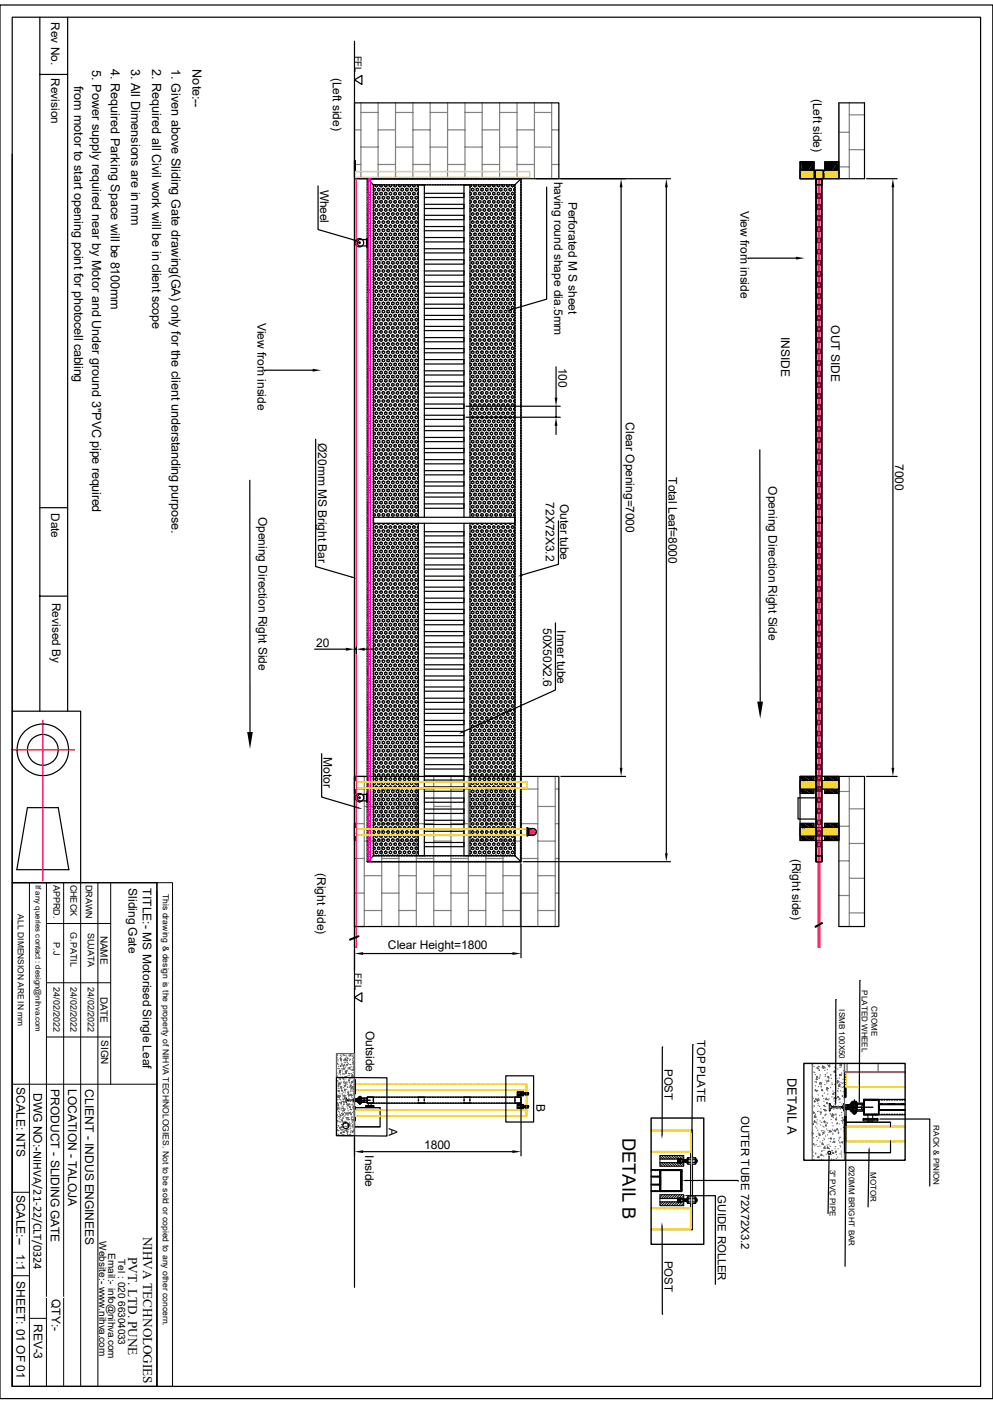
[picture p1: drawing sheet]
<svg xmlns="http://www.w3.org/2000/svg" width="210mm" height="297mm" viewBox="0 0 210 297" stroke-linecap="round" stroke-linejoin="round" font-family="sans-serif">
<defs><g id="words">
<text font-size="3.9" x="131.7" y="240.7" transform="rotate(90 131.7 240.7)">DETAIL B</text>
<g font-size="2.8">
<text x="30.3" y="261.6" transform="rotate(90 30.3 261.6)">NIHVA TECHNOLOGIES</text>
<text x="27.1" y="265.9" transform="rotate(90 27.1 265.9)">PVT. LTD. PUNE</text>
</g>
<g font-size="2.7">
<text x="19.5" y="14.8" transform="rotate(90 19.5 14.8)">5. Power supply required near by Motor and Under ground 3&quot;PVC pipe required</text>
<text x="23.4" y="14.6" transform="rotate(90 23.4 14.6)">4. Required Parking Space will be 8100mm</text>
<text x="27.7" y="14.6" transform="rotate(90 27.7 14.6)">3. All Dimensions are in mm</text>
<text x="32.2" y="14.6" transform="rotate(90 32.2 14.6)">2. Required all Civil work will be in client scope</text>
<text x="36.2" y="14.6" transform="rotate(90 36.2 14.6)">1. Given above Sliding Gate drawing(GA) only for the client understanding purpose.</text>
<text x="40.7" y="14.7" transform="rotate(90 40.7 14.7)">Note:--</text>
<text x="15.7" y="18.1" transform="rotate(90 15.7 18.1)">from motor to start opening point for photocell cabling</text>
<text x="166.6" y="228" transform="rotate(90 166.6 228)">DETAIL A</text>
</g>
<g font-size="2.5">
<text x="10.8" y="4.7" transform="rotate(90 10.8 4.7)">Rev No.</text>
<text x="10.8" y="16.6" transform="rotate(90 10.8 16.6)">Revision</text>
<text x="70.4" y="16.4" transform="rotate(90 70.4 16.4)">(Left side)</text>
<text x="172" y="20.9" transform="rotate(90 172 20.9)">(Left side)</text>
<text x="67.7" y="40.1" transform="rotate(90 67.7 40.1)">Wheel</text>
<text x="117.2" y="38.4" transform="rotate(90 117.2 38.4)">having round shape dia.5mm</text>
<text x="120.2" y="42.6" transform="rotate(90 120.2 42.6)">Perforated M S sheet</text>
<text x="156.6" y="44.6" transform="rotate(90 156.6 44.6)">View from inside</text>
<text x="54.4" y="68.3" transform="rotate(90 54.4 68.3)">View from inside</text>
<text x="165.2" y="71.3" transform="rotate(90 165.2 71.3)">INSIDE</text>
<text x="175.8" y="68.8" transform="rotate(90 175.8 68.8)">OUT SIDE</text>
<text x="118.1" y="77.8" transform="rotate(90 118.1 77.8)">100</text>
<text x="132.3" y="89.4" transform="rotate(90 132.3 89.4)">Clear Opening=7000</text>
<text x="67.3" y="93.7" transform="rotate(90 67.3 93.7)">Ø20mm MS Bright Bar</text>
<text x="141.4" y="100.9" transform="rotate(90 141.4 100.9)">Total Leaf=8000</text>
<text x="189.3" y="98.2" transform="rotate(90 189.3 98.2)">7000</text>
<text x="115.4" y="106.3" transform="rotate(90 115.4 106.3)">72X72X3.2</text>
<text x="118.5" y="106.6" transform="rotate(90 118.5 106.6)">Outer tube</text>
<text x="162.6" y="102.9" transform="rotate(90 162.6 102.9)">Opening Direction Right Side</text>
<text x="10.8" y="108.5" transform="rotate(90 10.8 108.5)">Date</text>
<text x="54.7" y="109.3" transform="rotate(90 54.7 109.3)">Opening Direction Right Side</text>
<text x="11" y="127.5" transform="rotate(90 11 127.5)">Revised By</text>
<text x="66.9" y="136.9">20</text>
<text x="114.9" y="132.8" transform="rotate(90 114.9 132.8)">50X50X2.6</text>
<text x="117.9" y="133.4" transform="rotate(90 117.9 133.4)">Inner tube</text>
<text x="68.4" y="160.2" transform="rotate(90 68.4 160.2)">Motor</text>
<text x="67.1" y="184.7" transform="rotate(90 67.1 184.7)">(Right side)</text>
<text x="167.6" y="181.7" transform="rotate(90 167.6 181.7)">(Right side)</text>
<text x="27.2" y="187.9" transform="rotate(90 27.2 187.9)">Sliding Gate</text>
<text x="30.2" y="187.9" transform="rotate(90 30.2 187.9)">TITLE:- MS Motorised Single Leaf</text>
<text x="82" y="200.7">Clear Height=1800</text>
<text x="77.3" y="218.1" transform="rotate(90 77.3 218.1)">Outside</text>
<text x="3.5" y="230" transform="rotate(90 3.5 230)">SCALE: NTS</text>
<text x="7.1" y="231.2" transform="rotate(90 7.1 231.2)">DWG NO:-NIHVA/21-22/CLT/0324</text>
<text x="10.8" y="230.3" transform="rotate(90 10.8 230.3)">PRODUCT - SLIDING GATE</text>
<text x="14.4" y="230.3" transform="rotate(90 14.4 230.3)">LOCATION - TALOJA</text>
<text x="18" y="230.4" transform="rotate(90 18 230.4)">CLIENT - INDUS ENGINEES</text>
<text x="113.5" y="233.6" transform="rotate(90 113.5 233.6)">B</text>
<text x="82.2" y="238.5" transform="rotate(90 82.2 238.5)">A</text>
<text x="77.3" y="244.4" transform="rotate(90 77.3 244.4)">Inside</text>
<text x="89.7" y="243.1">1800</text>
<text x="3.5" y="252.7" transform="rotate(90 3.5 252.7)">SCALE:--</text>
<text x="3.5" y="265.3" transform="rotate(90 3.5 265.3)">1:1</text>
<text x="3.5" y="271" transform="rotate(90 3.5 271)">SHEET: 01 OF 01</text>
<text x="11" y="274.8" transform="rotate(90 11 274.8)">QTY:-</text>
<text x="7.2" y="280" transform="rotate(90 7.2 280)">REV-3</text>
</g>
<g font-size="2.4">
<text x="147.4" y="220" transform="rotate(90 147.4 220)">TOP PLATE</text>
<text x="140.5" y="226.1" transform="rotate(90 140.5 226.1)">POST</text>
<text x="156.8" y="236" transform="rotate(90 156.8 236)">OUTER TUBE 72X72X3.2</text>
<text x="151.8" y="252.9" transform="rotate(90 151.8 252.9)">GUIDE ROLLER</text>
<text x="140.5" y="266.7" transform="rotate(90 140.5 266.7)">POST</text>
</g>
<g font-size="2.1">
<text x="21.3" y="197.9" transform="rotate(90 21.3 197.9)">NAME</text>
<text x="21.3" y="210.8" transform="rotate(90 21.3 210.8)">DATE</text>
<text x="21.4" y="220" transform="rotate(90 21.4 220)">SIGN</text>
<text x="21" y="262.6" transform="rotate(90 21 262.6)">Website:- www.nihva.com</text>
<text x="22.9" y="265" transform="rotate(90 22.9 265)">Email:- info@nihva.com</text>
<text x="25" y="266.3" transform="rotate(90 25 266.3)">Tel : 020 66304033</text>
</g>
<g font-size="2">
<text x="75.1" y="11.8" transform="rotate(90 75.1 11.8)">FFL</text>
<text x="75.1" y="205.8" transform="rotate(90 75.1 205.8)">FFL</text>
</g>
<g font-size="1.9">
<text x="11.3" y="187.2" transform="rotate(90 11.3 187.2)">APPRD.</text>
<text x="14.9" y="187.1" transform="rotate(90 14.9 187.1)">CHECK</text>
<text x="18.1" y="187.2" transform="rotate(90 18.1 187.2)">DRAWN</text>
<text x="14.9" y="197.2" transform="rotate(90 14.9 197.2)">G.PATIL</text>
<text x="18.5" y="197.3" transform="rotate(90 18.5 197.3)">SUJATA</text>
<text x="11.3" y="199.3" transform="rotate(90 11.3 199.3)">P.J</text>
<text x="11.3" y="208.8" transform="rotate(90 11.3 208.8)">24/02/2022</text>
<text x="14.9" y="208.8" transform="rotate(90 14.9 208.8)">24/02/2022</text>
<text x="18.5" y="208.8" transform="rotate(90 18.5 208.8)">24/02/2022</text>
</g>
<g font-size="1.8">
<text x="34.5" y="189.1" transform="rotate(90 34.5 189.1)">This drawing &amp; design is the property of NIHVA TECHNOLOGIES. Not to be sold or copied to any other concern.</text>
<text x="3.8" y="193.4" transform="rotate(90 3.8 193.4)">ALL DIMENSION ARE IN mm</text>
</g>
<g font-size="1.7">
<text x="7.5" y="187.2" transform="rotate(90 7.5 187.2)">If any queries contact : design@nihva.com</text>
<text x="182.3" y="209.5" transform="rotate(90 182.3 209.5)">PLATED WHEEL</text>
<text x="177.5" y="213.5" transform="rotate(90 177.5 213.5)">ISMB 100X50</text>
<text x="184.3" y="212.9" transform="rotate(90 184.3 212.9)">CROME</text>
<text x="197.4" y="238.1" transform="rotate(90 197.4 238.1)">RACK &amp; PINION</text>
<text x="175.5" y="247.4" transform="rotate(90 175.5 247.4)">3&quot; PVC PIPE</text>
<text x="179.5" y="246.7" transform="rotate(90 179.5 246.7)">Ø20MM BRIGHT BAR</text>
<text x="184.1" y="248" transform="rotate(90 184.1 248)">MOTOR</text>
</g>
</g></defs>
<g fill="none" stroke="#000" stroke-width=".25">
<path d="M0 1.1h210v294.8h-210zM2.6 3.6h204.8v289.7h-204.8zM8.4 3.6v146.9M8.4 15.7h5.9M14.3 3.6v146.9M2.6 32.6v117.9h14.5v36.2M177.4 21.8h5.4v16h-5.4M8.4 107.4h5.9M52.8 101.6l.1 53.3M8.4 126.1h5.9M2.6 150.5v36.2M5.8 170.9h6.5l2.3 13.1h-11z"/>
<path d="M169.2 174.2h3v3.6h-3zM169.6 177.2h.3v.1l-.1 .1zM171.4 177.2h.3v.1l-.1 .1zM174.4 174.2h3v3.6h-3zM174.9 177.2h.2v.1l-.1 .1zM176.7 177.2h.3v.1l-.2 .1zM177.4 164.3h5.4v31.7h-5.4zM2.6 186.7h30.6v106.6h-30.6zM2.6 194.8v98.5"/>
<circle cx="9.1" cy="158.6" r="5.5"/>
<circle cx="9.1" cy="158.6" r="3.3"/>
</g>
<g fill="none" stroke="#000" stroke-width=".21">
<path d="M2.6 186.7h30.6M6.2 186.7v106.6M9.8 195.4h13.6M9.8 186.7v106.6M13.5 186.7v106.6M17.1 186.7v106.6M20.7 186.7v106.6M23.4 186.7v42.7M33.2 186.7h3.3v106.6h-3.3zM33.2 188.6v104.7M9.8 219.4h13.6M9.8 207.9h13.6"/>
<path d="M2.6 229.4h30.6M2.6 252.2h3.6M2.6 269.9h3.6M6.2 278.9h3.6"/>
</g>
<g fill="none" stroke="#f00" stroke-width=".25">
<path d="M2.4 158.6h.5M3 158.6h.1M3.3 158.6h.6M3.9 158.6h.2M4.2 158.6h.5M4.9 158.6h.1M5.1 158.6h.6M5.8 158.6h.1M6 158.6h.6M6.7 158.6h.1M6.9 158.6h.6M7.6 158.6h.1"/>
<path d="M7.9 158.6h.5M8.6 158.6h.1M8.8 158.6h.6M9.1 152.4v.3M9.1 152.8v.1M9.1 153v.6M9.1 153.7v.1M9.1 154v.5M9.1 154.6v.2M9.1 154.9v.5M9.1 155.5v.2M9.1 155.8v.5"/>
<path d="M9.1 156.5v.1M9.1 156.7v.6M9.1 157.4v.1M9.1 157.6v.6M9.1 158.3v.1M9.1 158.5v.6M9.1 159.2v.1M9.1 159.5v.5M9.4 158.6h.2M9.7 158.6h.5M10.4 158.6h.1M10.6 158.6h.6"/>
<path d="M11.3 158.6h.1M11.5 158.6h.6M12.2 158.6h.1M12.4 158.6h.6M13.1 158.6h.2M13.4 158.6h.5M14.1 158.6h.1M14.3 158.6h.6M14.9 158.6h.2M15.2 158.6h.5M9.1 160.1v.2M9.1 160.4v.6"/>
<path d="M9.1 161.1v.1M9.1 161.3v.5M9.1 162v.1M9.1 162.2v.6M9.1 162.9v.1M9.1 163.1v.6M9.1 163.8v.1M9.1 164v.6M9.1 164.7v.1M9.1 165v.5M9.1 165.7v.1M9.1 165.9v.6"/>
<path d="M9.1 166.6v.1M9.1 166.8v.6M9.1 167.5v.1M9.1 167.7v.6M9.1 168.4v.1M9.1 168.6v.6M9.1 169.3v.1M9.1 169.5v.6M9.1 170.2v.1M9.1 170.5v.5M9.1 171.2v.1M9.1 171.4v.6"/>
<path d="M9.1 172.1v.1M9.1 172.3v.6M9.1 173v.1M9.1 173.2v.6M9.1 173.9v.1M9.1 174.1v.6M9.1 174.8v.1M9.1 175v.6M9.1 175.7v.2M9.1 176v.5M9.1 176.7v.1M9.1 176.9v.6"/>
<path d="M9.1 177.6v.1M9.1 177.8v.6M9.1 178.5v.1M9.1 178.7v.6M9.1 179.4v.1M9.1 179.6v.6M9.1 180.3v.1M9.1 180.6v.5M9.1 181.2v.2M9.1 181.5v.5M9.1 182.2v.1M9.1 182.4v.6"/>
<path d="M9.1 183.1v.1M9.1 183.3v.6M9.1 184v.1M9.1 184.2v.6M9.1 184.9v.1M9.1 185.1v.6M9.1 185.8v.1M9.1 186.1v.3"/>
</g>
<path d="M9.8 274.4h3.7" fill="none" stroke="#fff" stroke-width=".25"/>
<g fill="#000">
<path d="M52.3 154.9h1.2l-.6 3.6zM169.6 174.2v.5zM169.6 174.8v.3zM169.6 176.9v.3zM169.6 177.3v.5zM169.6 177.2v.6zM169.2 174.2l.4 .9h-.4zM169.2 174.2h.4v.9zM169.2 176.9l.4 .9h-.4zM169.2 176.9h.4v.9zM169.7 174.2v.4zM169.7 174.8v.3z"/>
<path d="M169.7 176.9v.3zM169.7 176.9v.2zM169.7 177.3v.5zM169.6 174.2l.1 .4zM169.6 174.8l.1 .3zM169.6 176.9l.1 .3zM169.6 177.3l.1 .5zM169.7 177.4v.4zM169.8 174.2v.4zM169.8 174.9v.2zM169.8 176.9v.2zM169.8 177.4v.4z"/>
<path d="M169.7 174.2l.1 .4zM169.7 174.8l.1 .3zM169.7 176.9l.1 .2zM169.7 177.4l.1 .4zM169.8 174.8v.3zM169.9 174.2v.5zM169.9 174.8v.3zM169.9 176.9v.3zM169.9 177.3v.5zM169.9 174.2v.4zM169.8 174.2l.1 .4zM169.8 174.8l.1 .3z"/>
<path d="M169.8 176.9l.1 .2zM169.8 177.4l.1 .4zM169.9 177.2v.6zM171.4 174.2v.5zM171.4 174.2v.4zM171.4 174.8v.3zM171.4 176.9v.3zM171.4 177.3v.5zM171.4 177.2v.6zM169.9 174.2l1.5 .9h-1.5zM169.9 174.2h1.5v.9zM169.9 176.9l1.5 .9h-1.5z"/>
<path d="M169.9 176.9h1.5v.9zM171.5 174.2v.4zM171.5 174.8v.3zM171.5 176.9v.2zM171.5 177.3v.5zM171.4 174.2l.1 .4zM171.4 174.8l.1 .3zM171.4 176.9l.1 .2zM171.4 177.3l.1 .5zM171.5 177.4v.4zM171.5 174.2l.1 .4zM171.5 174.9l.1 .2z"/>
<path d="M171.5 176.9l.1 .2zM171.5 177.4l.1 .4zM171.6 174.2v.4zM171.6 174.9v.2zM171.6 174.8v.3zM171.6 176.9v.2zM171.6 177.4v.4zM171.7 174.2v.4zM171.7 174.8v.3zM171.7 176.9v.2zM171.7 177.4v.4zM171.7 177.3v.5z"/>
<path d="M171.6 174.2l.1 .4zM171.6 174.8l.1 .3zM171.6 176.9l.1 .2zM171.6 177.4l.1 .4zM171.7 174.2v.5zM171.7 176.9v.3zM171.7 177.2v.6zM171.7 174.2l.5 .9h-.5zM171.7 174.2h.5v.9zM171.7 176.9l.5 .9h-.5zM171.7 176.9h.5v.9zM174.9 174.2v.5z"/>
<path d="M174.9 174.2v.4zM174.9 174.8v.3zM174.9 176.9v.3zM174.9 177.3v.5zM174.9 177.2v.6zM174.4 174.2l.5 .9h-.5zM174.4 174.2h.5v.9zM174.4 176.9l.5 .9h-.5zM174.4 176.9h.5v.9zM174.9 176.9v.2zM175 174.2v.4zM175 174.8v.3z"/>
<path d="M175 176.9v.2zM175 177.4v.4zM174.9 174.2l.1 .4zM174.9 174.8l.1 .3zM174.9 176.9l.1 .2zM174.9 177.4l.1 .4zM175 174.9v.2zM175.1 174.2v.4zM175.1 174.8v.3zM175.1 176.9v.2zM175.1 177.4v.4zM175.1 177.3v.5z"/>
<path d="M175 174.2l.1 .4zM175 174.8l.1 .3zM175 176.9l.1 .2zM175 177.4l.1 .4zM175.1 174.2v.5zM175.1 176.9v.3zM175.1 174.2l.1 .5zM175.1 174.8l.1 .3zM175.1 176.9l.1 .3zM175.1 177.3l.1 .5zM176.7 174.2v.5zM176.7 174.8v.3z"/>
<path d="M176.7 176.9v.3zM176.7 177.2v.6zM175.2 174.2l1.5 .9h-1.5zM175.2 174.2h1.5v.9zM175.2 176.9l1.5 .9h-1.5zM175.2 176.9h1.5v.9zM176.7 174.2v.4zM176.7 176.9v.2zM176.7 177.3v.5zM176.8 174.2v.4zM176.8 174.8v.3zM176.8 176.9v.2z"/>
<path d="M176.8 177.4v.4zM176.7 174.2l.1 .4zM176.7 174.8l.1 .3zM176.7 176.9l.1 .2zM176.7 177.4l.1 .4zM176.8 174.9v.2zM176.8 174.2l.1 .4zM176.8 174.9l.1 .2zM176.9 174.8v.3zM176.8 176.9l.1 .2zM176.8 177.4l.1 .4zM176.9 174.2v.4z"/>
<path d="M176.9 176.9v.3zM176.9 177.3v.5zM176.9 176.9v.2zM176.9 177.4v.4zM177 174.2v.5zM177 174.8v.3zM177 176.9v.3zM177 177.3v.5zM177 177.2v.6zM176.9 174.2l.1 .5zM176.9 174.8l.1 .3zM176.9 176.9l.1 .3z"/>
<path d="M176.9 177.3l.1 .5zM177 174.2l.4 .9h-.4zM177 174.2h.4v.9zM177 176.9l.4 .9h-.4zM177 176.9h.4v.9z"/>
</g>
<g fill="none" stroke="#808080" stroke-width=".25">
<path d="M177.4 21.8v16M177.4 28h2.2M177.4 35.3h2.2M179.6 21.8v16M179.6 24.3h3.2M179.6 31.7h3.2M177.4 167.4h2.2M177.4 174.8h2.2M179.6 164.3v31.7M179.6 171.1h3.2M179.6 178.4h3.2M177.4 182.1h2.2"/>
<path d="M177.4 189.4h2.2M179.6 185.8h3.2M179.6 193.1h3.2"/>
</g>
<g fill="#f8d731">
<path d="M169.2 175.1l8.2 1.8h-8.2z"/>
<path d="M169.2 175.1h8.2v1.8z"/>
</g>
<path d="M169.2 175.1h8.2v1.8h-8.2zM169.2 164.3h3v3.6h-3zM169.6 174.6h.3v.2h-.1zM169.6 167.2h.3v.1l-.1 .1zM171.4 174.6h.3v.2h-.1zM171.4 167.2h.3v.1l-.1 .1zM174.4 164.3h3v3.6h-3zM174.9 174.6h.2v.2h-.1zM174.9 167.2h.2v.1l-.1 .1zM176.7 174.6h.3v.2h-.2zM176.7 167.2h.3v.1l-.2 .1z" fill="none" stroke="#000" stroke-width=".25"/>
<g fill="#000">
<path d="M169.6 164.3v.5zM169.6 164.3v.4zM169.6 164.8v.3zM169.6 167v.3zM169.6 167.3v.6zM169.2 164.3l.4 .8h-.4zM169.2 164.3h.4v.8zM169.2 167l.4 .9h-.4zM169.2 167h.4v.9zM169.7 164.3v.4zM169.7 164.9v.2zM169.7 167v.2z"/>
<path d="M169.7 167.4v.5zM169.6 164.3l.1 .4zM169.6 164.8l.1 .3zM169.6 167l.1 .2zM169.6 167.4l.1 .5zM169.7 164.3v.3zM169.8 164.3v.3zM169.8 164.9v.2zM169.8 167v.2zM169.8 167.5v.4zM169.7 164.3l.1 .3zM169.7 164.9l.1 .2z"/>
<path d="M169.7 167l.1 .2zM169.7 167.5l.1 .4zM169.8 164.3v.4zM169.8 167.4v.5zM169.9 164.3v.4zM169.9 164.9v.2zM169.9 164.8v.3zM169.9 167v.3zM169.9 167.4v.5zM169.9 167v.2zM169.8 164.3l.1 .4zM169.8 164.9l.1 .2z"/>
<path d="M169.8 167l.1 .2zM169.8 167.4l.1 .5zM169.9 164.3v.5zM169.9 167.3v.6zM171.4 164.3v.4zM171.4 164.8v.3zM171.4 167v.3zM171.4 167v.2zM171.4 167.4v.5zM171.4 164.3v.5zM171.4 167.3v.6zM169.9 164.3l1.5 .8h-1.5z"/>
<path d="M169.9 164.3h1.5v.8zM169.9 167l1.5 .9h-1.5zM169.9 167h1.5v.9zM171.5 164.3v.4zM171.5 164.9v.2zM171.5 167v.2zM171.5 167.4v.5zM171.4 164.3l.1 .4zM171.4 164.9l.1 .2zM171.4 167l.1 .2zM171.4 167.4l.1 .5zM171.5 164.3v.3z"/>
<path d="M171.5 167.5v.4zM171.5 164.3l.1 .3zM171.5 164.9l.1 .2zM171.5 167l.1 .2zM171.5 167.5l.1 .4zM171.6 164.3v.3zM171.6 164.9v.2zM171.6 167v.2zM171.6 167.5v.4zM171.7 164.3v.4zM171.7 164.9v.2zM171.7 167v.2z"/>
<path d="M171.7 167.4v.5zM171.6 164.3l.1 .4zM171.6 164.9l.1 .2zM171.6 167l.1 .2zM171.6 167.5l.1 .4zM171.7 164.3v.5zM171.7 164.8v.3zM171.7 167v.3zM171.7 167.3v.6zM171.7 164.3l.5 .8h-.5zM171.7 164.3h.5v.8zM171.7 167l.5 .9h-.5z"/>
<path d="M171.7 167h.5v.9zM174.9 164.3v.4zM174.9 164.8v.3zM174.9 167v.3zM174.9 167v.2zM174.9 167.4v.5zM174.9 164.3v.5zM174.9 167.3v.6zM174.4 164.3l.5 .8h-.5zM174.4 164.3h.5v.8zM174.4 167l.5 .9h-.5zM174.4 167h.5v.9z"/>
<path d="M174.9 164.9v.2zM175 164.3v.3zM175 164.9v.2zM175 167v.2zM175 167.5v.4zM174.9 164.3l.1 .3zM174.9 164.9l.1 .2zM174.9 167l.1 .2zM174.9 167.4l.1 .5zM175.1 164.3v.4zM175.1 164.9v.2zM175.1 167v.2z"/>
<path d="M175.1 167.4v.5zM175 164.3l.1 .4zM175 164.9l.1 .2zM175 167l.1 .2zM175 167.5l.1 .4zM175.1 164.3v.5zM175.1 164.8v.3zM175.1 167v.3zM175.1 167.3v.6zM175.1 164.3l.1 .5zM175.1 164.8l.1 .3zM175.1 167l.1 .3z"/>
<path d="M175.1 167.3l.1 .6zM176.7 164.3v.5zM176.7 164.8v.3zM176.7 167v.3zM176.7 167.3v.6zM175.2 164.3l1.5 .8h-1.5zM175.2 164.3h1.5v.8zM175.2 167l1.5 .9h-1.5zM175.2 167h1.5v.9zM176.7 164.3v.4zM176.7 164.9v.2zM176.7 167v.2z"/>
<path d="M176.7 167.4v.5zM176.8 164.3v.3zM176.8 164.9v.2zM176.8 167v.2zM176.8 167.5v.4zM176.7 164.3l.1 .3zM176.7 164.9l.1 .2zM176.7 167l.1 .2zM176.7 167.4l.1 .5zM176.8 164.3l.1 .3zM176.8 164.9l.1 .2zM176.8 167l.1 .2z"/>
<path d="M176.8 167.5l.1 .4zM176.9 164.3v.4zM176.9 164.9v.2zM176.9 167v.2zM176.9 167.4v.5zM176.9 167.5v.4zM177 164.3v.5zM177 164.8v.3zM177 167v.3zM177 167.3v.6zM177 167.4v.5zM176.9 164.3l.1 .4z"/>
<path d="M176.9 164.9l.1 .2zM176.9 167l.1 .3zM176.9 167.4l.1 .5zM177 164.3l.4 .8h-.4zM177 164.3h.4v.8zM177 167l.4 .9h-.4zM177 167h.4v.9z"/>
</g>
<g fill="#f8d731">
<path d="M169.2 165.1l8.2 1.9h-8.2z"/>
<path d="M169.2 165.1h8.2v1.9z"/>
</g>
<g fill="none" stroke="#000" stroke-width=".25">
<path d="M169.2 34.2h3v3.6h-3zM169.6 34.7h.3v.1l-.1 .1zM171.4 34.7h.3v.1l-.1 .1zM174.4 34.2h3v3.6h-3zM174.9 34.7h.2v.1l-.1 .1zM176.7 34.7h.3v.1l-.2 .1zM169.2 165.1h8.2v1.9h-8.2zM169.2 164.3h8.2v13.5h-8.2zM169.6 164.7h.3v.1l-.1 .1zM171.4 164.7h.3v.1l-.1 .1zM172.4 168.8h-3.6v4.5h3.6M174.9 164.7h.2v.1l-.1 .1z"/>
<path d="M176.7 164.7h.3v.1l-.2 .1z"/>
</g>
<g fill="#000">
<path d="M169.6 34.2v.5zM169.6 34.2v.6zM169.7 34.2v.5zM169.7 34.2l-.1 .5zM169.7 34.2v.4zM169.8 34.2v.4zM169.8 34.2l-.1 .4zM169.9 34.2v.5zM169.9 34.2v.4zM169.9 34.2l-.1 .4zM169.9 34.2v.6zM169.9 34.2h2.3l-2.3 3.6z"/>
<path d="M172.2 34.2v3.6h-2.3zM174.4 34.2h3l-3 3.6zM177.4 34.2v3.6h-3z"/>
</g>
<path d="M169.6 34.8v3M169.7 34.8v3M169.7 34.9v2.9M169.8 34.9v2.9M169.9 34.8v3" fill="none" stroke="#000" stroke-width=".21"/>
<path d="M169.4 34.2v3.6" fill="none" stroke="#000" stroke-width=".42"/>
<g fill="#f8d731">
<path d="M169.2 36h8.2l-8.2 1.8z"/>
<path d="M169.2 37.8l8.2-1.8v1.8z"/>
</g>
<g fill="none" stroke="#000" stroke-width=".25">
<path d="M75 21.8h43.2v16h-43.2zM75 34h.1v3.5h-.1zM75.6 37.8h2.1M77.7 37.8l1.3 1.3M77.7 37.8h32.5v144.5h-32.5zM77.7 38.4v.3M77.7 39v.2M77.7 39.5v.3M77.8 37.8h-.1v.3M78.1 37.9h-.4v.2M78.1 37.8h.2M78.4 37.9h.2"/>
<path d="M78.7 37.8h.2M78.9 37.9h.3M78.9 39.5v.3M79 39.1h29.9v141.9h-29.9zM79 39.8l.3 .2M79.1 39.8l-.1 .1M79.2 39.1h-.3v.1M79.2 37.8h.2M79.3 39.4l.2 .1M79.3 39.1l.1 .3M79.4 39.9v.3M79.5 37.9h.2"/>
<path d="M79.5 39.1h.2M79.8 37.8h.2M79.8 39.4l-.2 .2M79.9 39.1v.3M79.9 39.9v.3M80 37.9h.2M80 39.1h.2M80.1 39.8l.2 .2M80.1 39.8l-.3 .2M80.3 37.8h.2M80.3 39.4l.3 .1M80.3 39.1h.1"/>
<path d="M80.3 39.1v.3M80.3 39.9v.3M80.6 37.9h.2M80.6 39.1h.2M80.8 39.4l-.2 .2M80.8 37.8h.2M80.9 39.1v.3M80.9 39.9v.3M81 39.8l.3 .2M81.1 39.8l-.3 .2M81.1 37.9h.2M81.1 39.1h.2"/>
<path d="M81.3 39.4l.2 .1M81.3 39.1l.1 .3M81.4 39.9v.3M81.4 37.8h.2M81.6 37.9h.3M81.6 39.1h.3M81.8 39.1v.3l-.2 .2M81.8 39.9v.3M81.9 37.8h.2M82.2 37.9h.2M82.2 39.1h.2M82.3 40l-.2-.2-.3 .2"/>
<path d="M82.3 39.4l.3 .1M82.3 39.9v.3M82.4 39.1l-.1 .3M82.5 37.8h.2M82.7 37.9h.2M82.7 39.1h.2M82.8 39.4l-.3 .2M82.8 39.1v.3M82.8 39.9v.3M83 37.8h.2M83 39.8l.3 .2M83.1 39.8l-.3 .2"/>
<path d="M83.3 37.9h.2M83.3 39.1h.2M83.3 39.4l.2 .1M83.3 39.1h.1M83.4 39.1v.3M83.4 39.9v.3M83.5 37.8h.2M83.8 37.9h.2M83.8 39.1h.2M83.8 39.1v.3l-.2 .2M83.8 39.9v.3M84 39.8l.3 .2"/>
<path d="M84.1 39.8l-.3 .2M84.1 37.8h.2M84.3 39.1v.3M84.3 39.4l.2 .1M84.3 37.9h.3M84.3 39.1h.3M84.3 39.9v.3M84.6 37.8h.2M84.8 39.1v.3l-.3 .2M84.8 39.9v.3M84.9 37.9h.2M84.9 39.1h.2"/>
<path d="M85.2 37.8h.2M85.3 40l-.3-.2-.2 .2M85.3 39.4l.2 .1M85.3 39.1v.3M85.3 39.9v.3M85.4 37.9h.2M85.4 39.1h.2M85.7 37.8h.2M85.8 39.1v.3l-.2 .2M85.8 39.9v.3M86 37.9h.2M86 39.1h.2"/>
<path d="M86 39.8l.3 .2M86.1 39.8l-.3 .2M86.2 37.8h.2M86.3 39.1v.3M86.3 39.4l.2 .1M86.3 39.9v.3M86.5 37.9h.2M86.5 39.1h.2M86.8 39.4l-.3 .2M86.8 37.8h.2M86.8 39.1v.3M86.8 39.9v.3"/>
<path d="M87 39.8l.2 .2M87 37.9h.3M87 39.8l-.2 .2M87 39.1h.3M87.2 39.4l.3 .1M87.3 39.9v.3M87.3 39.1v.3M87.3 37.8h.2M87.6 37.9h.2M87.6 39.1h.2M87.8 39.1v.3l-.3 .2M87.8 39.9v.3"/>
<path d="M87.9 37.8h.2M88.1 37.9h.2M88.1 39.1h.2M88.2 40l-.2-.2-.2 .2M88.2 39.4l.3 .1M88.3 39.1v.3M88.3 39.9v.3M88.4 37.8h.2M88.7 37.9h.2M88.7 39.1h.2M88.9 37.8h.3M89.2 37.9h.3"/>
<path d="M89.2 39.1h.3M89.5 37.8h.2M89.7 37.9h.3M89.7 39.1h.3M90 37.8h.3M90.3 37.9h.2M90.3 39.1h.2M90.6 37.8h.2M90.8 37.9h.3M90.8 39.1h.3M91.1 37.8h.3M91.4 37.9h.2"/>
<path d="M91.4 39.1h.2M91.7 37.8h.2M91.9 37.9h.3M91.9 39.1h.3M92.2 37.8h.2M92.5 37.9h.2M92.5 39.1h.2M92.8 37.8h.2M93 37.9h.2M93 39.1h.2M93.3 37.8h.2M93.6 37.9h.2"/>
<path d="M93.6 39.1h.2M93.8 37.8h.3M94.1 37.9h.2M94.1 39.1h.2M94.4 37.8h.2M94.7 37.9h.2M94.7 39.1h.2M94.9 37.8h.2M95.2 37.9h.2M95.2 39.1h.2M95.5 37.8h.2M95.7 37.9h.2"/>
<path d="M95.7 39.1h.2M96 37.8h.2M96.3 37.9h.2M96.3 39.1h.2M96.5 37.8h.3M96.8 37.9h.2M96.8 39.1h.2M97.1 37.8h.2M97.4 37.9h.2M97.4 39.1h.2M97.6 37.8h.2M97.9 37.9h.2"/>
<path d="M97.9 39.1h.2M98.2 37.8h.2M98.4 37.9h.2M98.4 39.1h.2M98.7 37.8h.2M99 37.9h.2M99 39.1h.2M99.2 37.8h.3M99.4 39.5h.1M99.5 37.9h.2M99.5 39.1h.2M99.7 39.1v.3l-.3 .2"/>
<path d="M99.7 39.9v.3M99.8 37.8h.2M100.1 37.9h.2M100.1 39.1h.2M100.2 39.4l.2 .1M100.2 40l-.3-.2-.2 .2M100.2 39.1v.3M100.2 39.9v.3M100.3 37.8h.2M100.6 37.9h.2M100.6 39.1h.2M100.7 39.1v.3l-.2 .2"/>
<path d="M100.7 39.9v.3M100.9 37.8h.2M101.1 40l-.2-.2-.2 .2M101.1 39.4l.3 .1M101.1 37.9h.2M101.1 39.1h.2M101.2 39.1h.1M101.2 39.1v.3M101.2 39.9v.3M101.4 37.8h.2M101.7 37.9h.2M101.7 39.4l-.3 .2"/>
<path d="M101.7 39.1h.2M101.7 39.1v.3M101.7 39.9v.3M101.9 39.8l.3 .2M101.9 39.8l-.2 .2M101.9 37.8h.3M102.2 39.4l.2 .1M102.2 39.9v.3M102.2 37.9h.2M102.2 39.1v.3M102.2 39.1h.2M102.5 37.8h.2"/>
<path d="M102.7 39.1v.3l-.3 .2M102.7 39.9v.3l.2 .2M102.8 37.9h.2M102.8 39.1h.2M103 37.8h.3M103.1 40l-.2-.2-.2 .2M103.1 39.4l.3 .1M103.2 39.1v.3M103.2 39.9v.3M103.3 37.9h.2M103.3 39.1h.2M103.6 37.8h.2"/>
<path d="M103.7 39.4l-.3 .2M103.7 39.1v.3M103.7 39.9v.3M103.8 37.9h.3M103.8 39.1h.3M103.9 39.8l.2 .2M103.9 39.8l-.2 .2M104.1 37.8h.3M104.2 39.9v.3M104.2 39.1v.3l.2 .1M104.4 37.9h.2M104.4 39.1h.2"/>
<path d="M104.6 39.4l-.2 .2M104.6 37.8h.3M104.7 39.1v.3M104.7 39.9v.3M104.9 39.8l.2 .2M104.9 39.8l-.3 .2M104.9 37.9h.3M104.9 39.1h.3M105.1 39.4l.3 .1M105.2 39.1v.3M105.2 39.9v.3M105.2 37.8h.2"/>
<path d="M105.5 37.9h.2M105.5 39.1h.2M105.7 39.4l-.3 .2M105.7 39.1v.3M105.7 39.9v.3M105.7 37.8h.3M105.9 39.8l.2 .2M105.9 39.8l-.2 .2M106 37.9h.3M106 39.1h.3M106.1 39.4l.3 .1M106.2 39.9v.3"/>
<path d="M106.2 39.1v.3M106.3 37.8h.2M106.6 37.9h.2M106.6 39.1h.2M106.6 39.4l-.2 .2M106.7 39.1v.3M106.7 39.9v.3M106.8 39.8l.3 .2M106.8 37.8h.3M106.9 39.8l-.3 .2M107.1 39.4l.3 .1M107.1 37.9h.2"/>
<path d="M107.1 39.1h.2M107.1 39.1l.1 .3M107.2 39.9v.3M107.4 37.8h.2M107.7 39.1v.3l-.3 .2M107.7 39.9v.3M107.7 37.9h.2M107.7 39.1h.2M107.9 39.8l.2 .2M107.9 39.8l-.2 .2M107.9 37.8h.2M108.1 39.4l.3 .1"/>
<path d="M108.2 39.1v.3M108.2 39.9v.3M108.2 39.1h.1M108.2 37.9h.2M108.2 39.1h.2M108.5 37.8h.2M108.6 39.4l-.2 .2M108.7 39.1v.3M108.7 39.9v.3M108.7 37.9h.3M108.7 39.1h.3v.1M108.8 39.8l-.2 .2"/>
<path d="M109 39.5v.3M109 37.8h.2M109.3 37.9h.2M109.6 37.8h.2M109.8 37.9h.4v.2M110.1 37.8h.1M110.2 38.4v.3M110.2 39v.2M110.2 39.5v.3M110.2 37.8l-1.3 1.3M110.2 37.8v.3M113.4 37.8h28.4"/>
<path d="M115.6 39.6v23.7l-7.5 2.2M131.4 39.6v122.8M140.9 39.6v140.9M169.2 36h8.2v1.8h-8.2zM169.2 34.2h3v3.6h-3zM169.6 34.7h.3v.1l-.1 .1zM171.4 34.7h.3v.1l-.1 .1zM172.4 37v.8h1.6M172.4 36.2v.1M172.4 36.4h.1M172.4 36.5v.1M172.4 36.7v.1"/>
<path d="M172.4 36.9v.1M172.5 36.3v.1M172.5 36.4v.1M172.5 36.6v.1M172.5 36.8v.1M172.5 37v.6M172.5 37.6l.1 .2M172.6 37.8h1.3v144.5h-1.3zM172.6 37.8h1.3v1.3h-1.3zM172.6 37.8v1.8M172.6 39.7v.4M172.6 36.1l-.1 .1"/>
<path d="M172.6 38.9v.2h.2M172.6 37.8h1.3M172.6 36.1h1.3M172.8 37.9h-.2v.2M172.8 39.1h.8M172.8 37.9h.8M173.7 39.1h.1M173.7 37.8l.1 .2M173.7 37.9l.1 .2M173.8 38v1.6M173.8 39.7v.4M174 36.1l.1 .1"/>
<path d="M174 36l-1.6 .1M174.1 36.3v.1M174.1 36.4v.1M174.1 36.6v.1M174.1 36.8v.1M174.1 37l-.1 .8M174.1 36l.1 .1M174.2 36.2v.1M174.2 36.4h.1M174.2 36.5v.1M174.2 36.7v.1M174.2 36.9v.1"/>
<path d="M174.2 37l-.1 .8M177.4 21.8v16M183.3 37.8h6.4M188.8 39.6v122.8M76 50.5h.1M76 51.2h.1M77.5 50.5h.2v1.8h-.2zM77.5 50.7h-1.6l-.3 .4v.6l.3 .3h1.6M77.5 50.5h.1M77.7 50.5h.1M77.7 52.3h.1M77.7 40v.3"/>
<path d="M77.7 40.6v.2M77.7 41.1v.3M77.7 41.7v.2M77.7 42.2v.3M77.7 42.8v.2M77.7 43.3v.2M77.7 43.9v.2M77.7 44.4v.2M77.7 45v.2M77.7 45.5v.2M77.7 46v.2M77.7 46.6v.2"/>
<path d="M77.7 47.1v.2M77.7 47.7v.2M77.7 48.2v.2M77.7 48.7v.2M77.7 49.3v.2M77.7 49.8v.2M77.7 50.4v.2M77.7 50.9v.2M77.7 51.4v.2M77.7 52v.2M77.7 52.5v.2M77.7 53.1v.2"/>
<path d="M77.7 53.6v.2M77.7 54.1v.3M77.7 54.7v.2M77.7 55.2v.3M77.7 55.8v.2M77.7 56.3v.2M77.7 56.9v.2M77.7 57.4v.2M77.7 58v.2M77.7 58.5v.2M77.7 59v.2M77.7 59.6v.2"/>
<path d="M78.9 40v.3M78.9 40.6v.2M78.9 41.1v.3M78.9 41.7v.2M78.9 42.2v.3M78.9 42.8v.2M78.9 43.3v.2M78.9 43.9v.2M78.9 44.4v.2M78.9 45v.2M78.9 45.5v.2M78.9 46v.2"/>
<path d="M78.9 46.6v.2M78.9 47.1v.2M78.9 47.7v.2M78.9 48.2v.2M78.9 48.7v.2M78.9 49.3v.2M78.9 49.8v.2M78.9 50.4v.2M78.9 50.9v.2M78.9 51.4v.2M78.9 52v.2M78.9 52.5v.2"/>
<path d="M78.9 53.1v.2M78.9 53.6v.2M78.9 54.1v.3M78.9 54.7v.2M78.9 55.2v.3M78.9 55.8v.2M78.9 56.3v.2M78.9 56.9v.2M78.9 57.4v.2M78.9 58v.2M78.9 58.5v.2M78.9 59v.2"/>
<path d="M78.9 59.6v.2M79 57.5v.1M79 59.3h.1M79 40.3v.1M79 42v.1M79 52.4h.1M79 54.1h.1M79 55.8h.1M79 43.8h.1M79 45.5v.1M79 47.2h.1M79 48.9v.1"/>
<path d="M79 50.7h.1M79 58.7l.3 .2M79 41.5l.3 .2M79 51.9l.3 .1M79 53.6l.3 .1M79 43.2l.3 .2M79 45l.3 .1M79 55.3l.3 .1M79 57l.3 .1M79 46.7l.3 .1M79 48.4l.3 .2M79 50.1l.3 .1"/>
<path d="M79.1 41.6h-.1M79.1 43.3h-.1M79.1 45l-.1 .1M79.1 46.7l-.1 .1M79.1 48.5h-.1M79.1 50.2h-.1M79.1 51.9h-.1M79.1 53.6l-.1 .1M79.1 55.3l-.1 .1M79.1 57.1h-.1M79.1 58.8h-.1M79.3 58.3l.2 .1"/>
<path d="M79.3 41.1l.2 .1M79.3 42.8l.2 .2M79.3 44.5l.2 .2M79.3 53.1l.2 .2M79.3 54.9l.2 .1M79.3 56.6l.2 .1M79.3 46.3l.2 .1M79.3 48l.2 .1M79.3 49.7l.2 .1M79.3 51.4l.2 .2M79.3 40.3l-.2 .1M79.3 42l-.2 .2"/>
<path d="M79.3 43.7l-.2 .2M79.3 45.4l-.2 .2M79.3 47.2l-.2 .1M79.3 59.2l-.2 .2M79.3 48.9l-.2 .1M79.3 50.6l-.2 .2M79.3 52.3l-.2 .2M79.3 54.1l-.2 .1M79.3 55.8l-.2 .1M79.3 57.5l-.2 .1M79.4 40.8v.3M79.4 41.7v.3"/>
<path d="M79.4 42.5v.3M79.4 43.4v.2M79.4 44.2v.3M79.4 45.1v.3M79.4 46v.2M79.4 46.8v.3M79.4 47.7v.3M79.4 48.6v.2M79.4 49.4v.3M79.4 50.2v.3M79.4 51.1v.3M79.4 52v.3"/>
<path d="M79.4 52.8v.3M79.4 53.7v.3M79.4 54.6v.3M79.4 55.4v.3M79.4 56.3v.3M79.4 57.2v.2M79.4 58v.3M79.4 58.8v.3M79.4 59.7v.3M79.5 57.9l.3 .1M79.5 59.6l.3 .1M79.5 40.6l.3 .2"/>
<path d="M79.5 42.4l.3 .1M79.5 52.7l.3 .1M79.5 54.4l.3 .2M79.5 56.1l.3 .2M79.5 44.1l.3 .1M79.5 45.8l.3 .2M79.5 47.5l.3 .2M79.5 49.3l.3 .1M79.5 51l.3 .1M79.6 40.7l-.3 .2M79.6 42.4l-.3 .2M79.6 44.2l-.3 .1"/>
<path d="M79.6 45.9l-.3 .1M79.6 59.6l-.3 .2M79.6 47.6l-.3 .2M79.6 49.3l-.3 .1M79.6 51.1l-.3 .1M79.6 52.7l-.3 .2M79.6 54.5l-.3 .1M79.6 56.2l-.3 .1M79.6 57.9l-.3 .1M79.8 59.1l.3 .2M79.8 42l.3 .1M79.8 52.3l.3 .1"/>
<path d="M79.8 54l.3 .1M79.8 55.7l.3 .1M79.8 57.4l.3 .2M79.8 43.7l.3 .1M79.8 45.4l.3 .2M79.8 47.1l.3 .1M79.8 48.9l.3 .1M79.8 40.2l.3 .2M79.8 50.5l.3 .2M79.8 41.1l-.2 .2M79.8 42.8l-.2 .2M79.8 44.6l-.2 .1"/>
<path d="M79.8 46.3l-.2 .1M79.8 48l-.2 .2M79.8 49.7l-.2 .2M79.8 51.5l-.2 .1M79.8 53.2l-.2 .1M79.8 54.9l-.2 .1M79.8 56.6l-.2 .2M79.8 58.3l-.2 .2M79.9 40.8v.3M79.9 41.7v.3M79.9 42.5v.3M79.9 43.4v.2"/>
<path d="M79.9 44.2v.3M79.9 45.1v.3M79.9 46v.2M79.9 46.8v.3M79.9 47.7v.3M79.9 48.6v.2M79.9 49.4v.3M79.9 50.2v.3M79.9 51.1v.3M79.9 52v.3M79.9 52.8v.3M79.9 53.7v.3"/>
<path d="M79.9 54.6v.3M79.9 55.4v.3M79.9 56.3v.3M79.9 57.2v.2M79.9 58v.3M79.9 58.8v.3M79.9 59.7v.3M80.1 58.7l.2 .2M80.1 41.5l.2 .2M80.1 43.2l.2 .2M80.1 53.6l.2 .1M80.1 55.3l.2 .1"/>
<path d="M80.1 57l.2 .1M80.1 45l.2 .1M80.1 46.7l.2 .1M80.1 48.4l.2 .2M80.1 50.1l.2 .1M80.1 51.9l.2 .1M80.1 41.6l-.3 .1M80.1 43.3l-.3 .1M80.1 45l-.3 .2M80.1 46.7l-.3 .2M80.1 58.8l-.3 .1M80.1 48.5l-.3 .1"/>
<path d="M80.1 50.2l-.3 .1M80.1 51.9l-.3 .1M80.1 53.6l-.3 .2M80.1 55.3l-.3 .2M80.1 57.1l-.3 .1M80.3 58.3l.3 .1M80.3 42.8l.3 .2 .2-.2M80.3 41.1l.3 .1M80.3 53.1l.3 .2M80.3 54.9l.3 .1M80.3 46.3l.3 .1 .2-.1M80.3 44.5l.3 .2"/>
<path d="M80.3 56.6l.3 .1M80.3 48l.3 .1M80.3 49.7l.3 .1M80.3 51.4l.3 .2M80.3 40.3l-.2 .1M80.3 42l-.2 .2M80.3 43.7l-.2 .2M80.3 45.4l-.2 .2M80.3 59.2l-.2 .2M80.3 47.2l-.2 .1M80.3 48.9l-.2 .1M80.3 50.6l-.2 .2"/>
<path d="M80.3 52.3l-.2 .2M80.3 54.1l-.2 .1M80.3 57.5l-.2 .1M80.3 40.8v.3M80.3 41.7v.3M80.3 42.5v.3M80.3 43.4v.2M80.3 45.1v.3M80.3 46.8v.3M80.3 47.7v.3M80.3 48.6v.2M80.3 49.4v.3"/>
<path d="M80.3 50.2v.3M80.3 51.1v.3M80.3 52v.3M80.3 52.8v.3M80.3 53.7v.3M80.3 54.6v.3M80.3 55.4v.3l-.2 .2M80.3 56.3v.3M80.3 57.1v.3M80.3 58v.3M80.3 58.8v.3M80.3 59.7v.3"/>
<path d="M80.6 59.6l.2 .1M80.6 42.4l.2 .1M80.6 52.7l.2 .1M80.6 44.1l.2 .1M80.6 45.8l.2 .2M80.6 57.9l.2 .1M80.6 47.5l.2 .2M80.6 49.3l.2 .1M80.6 40.6l.2 .2M80.6 51l.2 .1M80.6 44.2h-.3v.3M80.6 45.9l-.3 .1v.2"/>
<path d="M80.6 40.7l-.3 .2M80.6 42.4l-.3 .2M80.6 59.6l-.3 .2M80.6 47.6l-.3 .2M80.6 49.3l-.3 .1M80.6 51.1l-.3 .1M80.6 52.7l-.3 .2M80.6 57.9l-.3 .1M80.8 41.1l-.2 .2M80.8 44.6l-.2 .1M80.8 59.1l.2 .2M80.8 58.3l-.2 .2"/>
<path d="M80.8 42l.2 .1M80.8 43.7l.2 .1M80.8 48l-.2 .2M80.8 49.7l-.2 .2M80.8 51.5l-.2 .1M80.8 54.6h-.5M80.8 54l.2 .1M80.8 53.2l-.2 .1M80.8 54.9l-.2 .1M80.8 45.4l.2 .2M80.8 56.3l-.2-.1-.3 .1M80.8 55.7l.2 .1"/>
<path d="M80.8 57.4l.2 .2M80.8 47.1l.2 .1M80.8 48.9l.2 .1M80.8 56.6l-.2 .2M80.8 40.2l.2 .2M80.8 50.5l.2 .2M80.8 52.3l.2 .1M80.9 40.8v.3M80.9 41.7v.3M80.9 42.5v.3M80.9 43.4v.2M80.9 44.2v.3"/>
<path d="M80.9 45.1v.3M80.9 46v.2M80.9 46.8v.3M80.9 47.7v.3M80.9 48.6v.2M80.9 49.4v.3M80.9 50.2v.3M80.9 51.1v.3M80.9 52v.3M80.9 52.8v.3M80.9 53.7v.3M80.9 54.6v.3"/>
<path d="M80.9 55.4v.3M80.9 56.3v.3M80.9 57.2v.2M80.9 58v.3M80.9 58.8v.3M80.9 59.7v.3M81 58.7l.3 .2M81 41.5l.3 .2M81 43.2l.3 .2M81 53.6l.3 .1M81 55.3l.3 .1M81 57l.3 .1"/>
<path d="M81 45l.3 .1M81 46.7l.3 .1M81 48.4l.3 .2M81 50.1l.3 .1M81 51.9l.3 .1M81.1 41.6l-.3 .1M81.1 43.3l-.3 .1M81.1 45l-.3 .2M81.1 58.8l-.3 .1M81.1 46.7l-.3 .2M81.1 48.5l-.3 .1M81.1 50.2l-.3 .1"/>
<path d="M81.1 51.9l-.3 .1M81.1 53.6l-.3 .2M81.1 55.3l-.3 .2M81.1 57.1l-.3 .1M81.3 42.8l.2 .2M81.3 53.1l.2 .2M81.3 54.9l.2 .1M81.3 44.5l.2 .2M81.3 46.3l.2 .1M81.3 56.6l.2 .1M81.3 58.3l.2 .1M81.3 48l.2 .1"/>
<path d="M81.3 49.7l.2 .1M81.3 41.1l.2 .1M81.3 51.4l.2 .2M81.3 40.3l-.2 .1M81.3 42l-.2 .2M81.3 43.7l-.2 .2M81.3 45.4l-.2 .2M81.3 59.2l-.2 .2M81.3 47.2l-.2 .1M81.3 48.9l-.2 .1M81.3 50.6l-.2 .2M81.3 52.3l-.2 .2"/>
<path d="M81.3 54.1l-.2 .1M81.3 55.8l-.2 .1M81.3 57.5l-.2 .1M81.4 40.8v.3M81.4 41.7v.3M81.4 42.5v.3M81.4 43.4v.2M81.4 44.2v.3M81.4 45.1v.3M81.4 46v.2M81.4 46.8v.3M81.4 47.7v.3"/>
<path d="M81.4 48.6v.2M81.4 49.4v.3M81.4 50.2v.3M81.4 51.1v.3M81.4 52v.3M81.4 52.8v.3M81.4 53.7v.3M81.4 54.6v.3M81.4 55.4v.3M81.4 56.3v.3M81.4 57.2v.2M81.4 58v.3"/>
<path d="M81.4 58.8v.3M81.4 59.7v.3M81.5 59.6l.3 .1M81.5 42.4l.3 .1M81.5 44.1l.3 .1M81.5 54.4l.3 .2M81.5 45.8l.3 .2M81.5 56.1l.3 .2M81.5 57.9l.3 .1M81.5 47.5l.3 .2M81.5 49.3l.3 .1M81.5 40.6l.3 .2"/>
<path d="M81.5 51l.3 .1M81.5 52.7l.3 .1M81.6 40.7l-.3 .2M81.6 42.4l-.3 .2M81.6 44.2l-.3 .1M81.6 45.9l-.3 .1M81.6 57.9l-.3 .1M81.6 59.6l-.3 .2M81.6 47.6l-.3 .2M81.6 49.3l-.3 .1M81.6 51.1l-.3 .1M81.6 52.7l-.3 .2"/>
<path d="M81.6 54.5l-.3 .1M81.6 56.2l-.3 .1M81.8 59.1l.2 .2M81.8 43.7l.3 .2 .2-.2M81.8 42l.2 .1M81.8 54l.2 .1M81.8 55.7l.2 .1M81.8 47.1l.3 .2 .2-.1M81.8 45.4l.2 .2M81.8 57.4l.2 .2M81.8 48.9l.2 .1M81.8 40.2l.2 .2"/>
<path d="M81.8 50.5l.2 .2M81.8 52.3l.2 .1M81.8 41.1l-.2 .2M81.8 42.8l-.2 .2M81.8 44.6l-.2 .1M81.8 58.3l-.2 .2M81.8 46.3l-.2 .1M81.8 48l-.2 .2M81.8 49.7l-.2 .2M81.8 51.5l-.2 .1M81.8 53.2l-.2 .1M81.8 56.6l-.2 .2"/>
<path d="M81.8 40.8v.3M81.8 41.7v.3M81.8 42.5v.3M81.8 44.2v.3M81.8 45.1v.3M81.8 46v.2M81.8 47.7v.3M81.8 48.6v.2M81.8 49.4v.3M81.8 50.2v.3M81.8 51.1v.3M81.8 52v.3"/>
<path d="M81.8 52.8v.3M81.8 53.7v.3M81.8 54.6v.3l-.2 .1M81.8 55.4v.3M81.8 56.3v.3M81.8 57.2v.2M81.8 58v.3M81.8 58.8v.3M81.8 59.7v.3M82 43.2l.3 .2M82 53.6l.3 .1M82 45l.3 .1"/>
<path d="M82 46.7l.3 .1M82 57l.3 .1M82 58.7l.3 .2M82 48.4l.3 .2M82 50.1l.3 .1M82 41.5l.3 .2M82 51.9l.3 .1M82.1 43.3l-.3 .1v.2M82.1 41.6l-.3 .1M82.1 45l-.3 .2M82.1 58.8l-.3 .1M82.1 46.7l-.3 .1v.3"/>
<path d="M82.1 48.5l-.3 .1M82.1 50.2l-.3 .1M82.1 51.9l-.3 .1M82.1 53.6l-.3 .2M82.1 57.1l-.3 .1M82.3 42.8l.2 .2 .3-.2M82.3 44.5l.2 .2M82.3 55.4l-.5 .1M82.3 54.9l.3 .1M82.3 46.3l.3 .1 .2-.1M82.3 56.6l.3 .1M82.3 58.3l.3 .1"/>
<path d="M82.3 48l.3 .1M82.3 49.7l.3 .1M82.3 41.1l.3 .1M82.3 51.4l.3 .2M82.3 53.1l.3 .2M82.3 40.3l-.2 .1M82.3 42l-.2 .2M82.3 45.4l-.2 .2M82.3 40.8v.3M82.3 41.7v.3M82.3 42.5v.3M82.3 57.5l-.2 .1"/>
<path d="M82.3 59.2l-.2 .2M82.3 48.9l-.2 .1M82.3 50.6l-.2 .2M82.3 52.3l-.2 .2M82.3 54.1l-.2 .1M82.3 43.4v.2M82.3 45.1v.3M82.3 46.8v.3M82.3 47.7v.3M82.3 48.6v.2M82.3 49.4v.3M82.3 50.2v.3"/>
<path d="M82.3 51.1v.3M82.3 52v.3M82.3 52.8v.3M82.3 53.7v.3M82.3 54.6v.3M82.3 55.4v.3l-.2 .2M82.3 56.3v.3M82.3 57.2v.2M82.3 58v.3M82.3 58.8v.3M82.3 59.7v.3M82.5 44.2h-.2v.3"/>
<path d="M82.5 40.7l-.2 .2M82.5 42.4l-.2 .2M82.5 59.6l.3 .1M82.5 57.9l-.2 .1M82.5 59.6l-.2 .2M82.5 42.4l.3 .1M82.5 44.1l.3 .1M82.6 45.9l-.3 .1v.2M82.6 47.6l-.3 .2M82.6 49.3l-.3 .1M82.6 51.1l-.3 .1M82.6 52.7l-.3 .2"/>
<path d="M82.6 57.9l.2 .1M82.6 45.8l.2 .2M82.6 47.5l.2 .2M82.6 49.3l.2 .1M82.6 40.6l.2 .2M82.6 51l.2 .1M82.6 52.7l.2 .1M82.8 59.1l.2 .2M82.8 43.7l.2 .1M82.8 54.6h-.5M82.8 56.3l-.2-.1-.3 .1M82.8 54l.2 .1"/>
<path d="M82.8 55.7l.2 .1M82.8 45.4l.2 .2M82.8 47.1l.2 .1M82.8 57.4l.2 .2M82.8 48.9l.2 .1M82.8 50.5l.2 .2M82.8 40.2l.2 .2M82.8 42l.2 .1M82.8 52.3l.2 .1M82.8 41.1l-.3 .2M82.8 44.6l-.3 .1M82.8 58.3l-.3 .2"/>
<path d="M82.8 48l-.2 .2M82.8 49.7l-.2 .2M82.8 51.5l-.2 .1M82.8 53.2l-.2 .1M82.8 54.9l-.2 .1M82.8 56.6l-.2 .2M82.8 40.8v.3M82.8 41.7v.3M82.8 42.5v.3M82.8 43.4v.2M82.8 44.2v.3M82.8 45.1v.3"/>
<path d="M82.8 46v.2M82.8 46.8v.3M82.8 47.7v.3M82.8 48.6v.2M82.8 49.4v.3M82.8 50.2v.3M82.8 51.1v.3M82.8 52v.3M82.8 52.8v.3M82.8 53.7v.3M82.8 54.6v.3M82.8 55.4v.3"/>
<path d="M82.8 56.3v.3M82.8 57.1v.3M82.8 58v.3M82.8 58.8v.3M82.8 59.7v.3M83 43.2l.3 .2M83 45l.3 .1M83 55.3l.3 .1M83 46.7l.3 .1M83 57l.3 .1M83 58.7l.3 .2M83 48.4l.3 .2"/>
<path d="M83 50.1l.3 .1M83 41.5l.3 .2M83 51.9l.3 .1M83 53.6l.3 .1M83.1 41.6l-.3 .1M83.1 43.3l-.3 .1M83.1 57.1l-.3 .1M83.1 58.8l-.3 .1M83.1 45l-.3 .2M83.1 46.7l-.3 .2M83.1 48.5l-.3 .1M83.1 50.2l-.3 .1"/>
<path d="M83.1 51.9l-.3 .1M83.1 53.6l-.3 .2M83.1 55.3l-.3 .2M83.3 42.8l.3 .2 .2-.2M83.3 44.5l.2 .2M83.3 54.9l.2 .1M83.3 56.6l.2 .1M83.3 46.3l.3 .1 .2-.1M83.3 48l.2 .1M83.3 58.3l.2 .1M83.3 49.7l.2 .1M83.3 41.1l.2 .1"/>
<path d="M83.3 51.4l.2 .2M83.3 53.1l.2 .2M83.3 40.3l-.2 .1M83.3 42l-.2 .2M83.3 43.7l-.2 .2M83.3 57.5l-.2 .1M83.3 59.2l-.2 .2M83.3 45.4l-.2 .2M83.3 47.2l-.2 .1M83.3 48.9l-.2 .1M83.3 50.6l-.2 .2M83.3 52.3l-.2 .2"/>
<path d="M83.3 54.1l-.2 .1M83.4 40.8v.3M83.4 41.7v.3M83.4 42.5v.3M83.4 43.4v.2M83.4 45.1v.3M83.4 46.8v.3M83.4 47.7v.3M83.4 48.6v.2M83.4 49.4v.3M83.4 50.2v.3M83.4 51.1v.3"/>
<path d="M83.4 52v.3M83.4 52.8v.3M83.4 53.7v.3M83.4 54.6v.3M83.4 55.4v.3l-.3 .2M83.4 56.3v.3M83.4 57.2v.2M83.4 58v.3M83.4 58.8v.3M83.4 59.7v.3M83.5 59.6l.3 .1M83.5 44.1l.3 .1"/>
<path d="M83.5 45.8l.3 .2M83.5 47.5l.3 .2M83.5 57.9l.3 .1M83.5 49.3l.3 .1M83.5 51l.3 .1M83.5 40.6l.3 .2M83.5 42.4l.3 .1M83.5 52.7l.3 .1M83.6 44.2h-.2v.3M83.6 40.7l-.3 .2M83.6 42.4l-.3 .2M83.6 59.6l-.3 .2"/>
<path d="M83.6 57.9l-.3 .1M83.6 45.9l-.2 .1v.2M83.6 47.6l-.3 .2M83.6 49.3l-.3 .1M83.6 51.1l-.3 .1M83.6 52.7l-.3 .2M83.8 43.7l.2 .1M83.8 45.4l.2 .2M83.8 56.3l-.2-.1-.3 .1M83.8 54.6h-.5M83.8 55.7l.2 .1M83.8 57.4l.2 .2"/>
<path d="M83.8 59.1l.2 .2M83.8 47.1l.2 .1M83.8 48.9l.2 .1M83.8 50.5l.2 .2M83.8 40.2l.2 .2M83.8 42l.2 .1M83.8 52.3l.2 .1M83.8 54l.2 .1M83.8 41.1l-.2 .2M83.8 58.3l-.2 .2M83.8 56.6l-.2 .2M83.8 44.6l-.2 .1"/>
<path d="M83.8 48l-.2 .2M83.8 49.7l-.2 .2M83.8 51.5l-.2 .1M83.8 53.2l-.2 .1M83.8 40.8v.3M83.8 41.7v.3M83.8 42.5v.3M83.8 44.2v.3M83.8 45.1v.3M83.8 46v.2M83.8 47.7v.3M83.8 48.6v.2"/>
<path d="M83.8 49.4v.3M83.8 50.2v.3M83.8 51.1v.3M83.8 52v.3M83.8 52.8v.3M83.8 53.7v.3M83.8 54.6v.3l-.2 .1M83.8 55.4v.3M83.8 56.3v.3M83.8 57.1v.3M83.8 58v.3M83.8 58.8v.3"/>
<path d="M83.8 59.7v.3M84 43.2l.3 .2M84 45l.3 .1M84 55.3l.3 .1M84 57l.3 .2M84 58.7l.3 .2M84 46.7l.3 .1M84 48.4l.3 .2M84 50.1l.3 .1M84 41.5l.3 .2M84 51.9l.3 .1M84 53.6l.3 .1"/>
<path d="M84.1 43.3l-.3 .1v.2M84.1 41.6l-.3 .1M84.1 58.8l-.3 .1M84.1 57.1l-.3 .1M84.1 46.7l-.3 .1v.3M84.1 45l-.3 .2M84.1 48.5l-.3 .1M84.1 50.2l-.3 .1M84.1 51.9l-.3 .1M84.1 53.6l-.3 .2M84.1 55.3l-.3 .2M84.3 59.2l-.2 .2"/>
<path d="M84.3 40.3l-.2 .1M84.3 42l-.2 .2M84.3 43.7l-.2 .2M84.3 57.5l-.2 .1M84.3 44.5l.2 .2M84.3 45.4l-.2 .2M84.3 47.2l-.2 .1M84.3 48.9l-.2 .1M84.3 54.9l.2 .1M84.3 56.6l.2 .1M84.3 50.6l-.2 .2M84.3 52.3l-.2 .2"/>
<path d="M84.3 58.3l.2 .1M84.3 46.3l.2 .1 .3-.1M84.3 48l.2 .1M84.3 54.1l-.2 .1M84.3 55.8l-.2 .1M84.3 49.7l.2 .1M84.3 51.4l.2 .2M84.3 42.8l.2 .2 .3-.2M84.3 41.1l.2 .1M84.3 53.1l.2 .2M84.3 40.8v.3M84.3 41.7v.3"/>
<path d="M84.3 42.5v.3M84.3 43.4v.2M84.3 44.2v.3M84.3 45.1v.3M84.3 46v.2M84.3 46.8v.3M84.3 47.7v.3M84.3 48.6v.2M84.3 49.4v.3M84.3 50.2v.3M84.3 51.1v.3M84.3 52v.3"/>
<path d="M84.3 52.8v.3M84.3 53.7v.3M84.3 54.6v.3M84.3 55.4v.3M84.3 56.3v.3M84.3 57.1v.3M84.3 58v.3M84.3 58.8v.3M84.3 59.7v.3M84.5 40.7l-.2 .2M84.5 42.4l-.2 .2M84.5 59.6l-.2 .2"/>
<path d="M84.5 44.1l.3 .1M84.5 45.8l.3 .2M84.5 57.9l-.2 .1M84.5 44.2l-.2 .1M84.5 45.9l-.2 .1M84.5 47.6l-.2 .2M84.5 49.3l-.2 .1M84.5 51.1l-.2 .1M84.5 52.7l-.2 .2M84.5 47.5l.3 .2M84.5 57.9l.3 .1M84.5 59.6l.3 .1"/>
<path d="M84.5 49.3l.3 .1M84.5 51l.3 .1M84.5 40.6l.3 .2M84.5 42.4l.3 .1M84.5 52.7l.3 .1M84.8 43.7l.2 .2 .3-.2M84.8 45.4l.2 .2M84.8 56.3l-.3-.1-.2 .1M84.8 55.7l.2 .1M84.8 57.4l.2 .2M84.8 59.1l.2 .2M84.8 47.1l.2 .2 .3-.1"/>
<path d="M84.8 40.2l.2 .2M84.8 48.9l.2 .1M84.8 50.5l.2 .2M84.8 54.6h-.5M84.8 52.3l.2 .1M84.8 54l.2 .1M84.8 42l.2 .1M84.8 58.3l-.3 .2M84.8 41.1l-.3 .2M84.8 56.6l-.3 .2M84.8 44.6l-.3 .1M84.8 48l-.3 .2"/>
<path d="M84.8 49.7l-.3 .2M84.8 51.5l-.3 .1M84.8 53.2l-.3 .1M84.8 40.8v.3M84.8 41.7v.3M84.8 42.5v.3M84.8 44.2v.3M84.8 45.1v.3M84.8 46v.2M84.8 47.7v.3M84.8 48.6v.2M84.8 49.4v.3"/>
<path d="M84.8 50.2v.3M84.8 51.1v.3M84.8 52v.3M84.8 52.8v.3M84.8 53.7v.3M84.8 54.6v.3l-.3 .1M84.8 55.4v.3M84.8 56.3v.3M84.8 57.1v.3M84.8 58v.3M84.8 58.8v.3M84.8 59.7v.3"/>
<path d="M85 45l.3 .1M85 57l.3 .2M85 58.7l.3 .2M85 46.7l.3 .1M85 48.4l.3 .2M85 50.1l.3 .1M85 51.9l.3 .1M85 41.5l.3 .2M85 43.2l.3 .2M85 53.6l.3 .1M85 43.3l-.2 .1v.2M85 41.6l-.2 .1"/>
<path d="M85 58.8l-.2 .1M85 57.1l-.2 .1M85 46.7l-.2 .1v.3M85 45l-.2 .2M85 48.5l-.2 .1M85 50.2l-.2 .1M85 51.9l-.2 .1M85 53.6l-.2 .2M85.3 44.5l.2 .2M85.3 46.3l.2 .1M85.3 55.4l-.5 .1M85.3 56.6l.2 .1"/>
<path d="M85.3 58.3l.2 .1M85.3 48l.2 .1M85.3 49.7l.2 .1M85.3 51.4l.2 .2M85.3 41.1l.2 .1M85.3 42.8l.2 .2M85.3 53.1l.2 .2M85.3 54.9l.2 .1M85.3 59.2l-.3 .2M85.3 40.3l-.3 .1M85.3 42l-.3 .2M85.3 55.8l-.3 .1"/>
<path d="M85.3 57.5l-.3 .1M85.3 45.4l-.3 .2M85.3 48.9l-.3 .1M85.3 50.6l-.3 .2M85.3 52.3l-.3 .2M85.3 54.1l-.3 .1M85.3 40.8v.3M85.3 41.7v.3M85.3 42.5v.3M85.3 43.4v.2M85.3 44.2v.3M85.3 45.1v.3"/>
<path d="M85.3 46v.2M85.3 46.8v.3M85.3 47.7v.3M85.3 48.6v.2M85.3 49.4v.3M85.3 50.2v.3M85.3 51.1v.3M85.3 52v.3M85.3 52.8v.3M85.3 53.7v.3M85.3 54.6v.3M85.3 55.4v.3"/>
<path d="M85.3 56.3v.3M85.3 57.2v.2M85.3 58v.3M85.3 58.8v.3M85.3 59.7v.3M85.5 44.1l.3 .1M85.5 45.8l.3 .2M85.5 56.1l.3 .2M85.5 47.5l.3 .2M85.5 49.3l.3 .1M85.5 57.9l.3 .1M85.5 59.6l.3 .1"/>
<path d="M85.5 40.6l.3 .2M85.5 51l.3 .1M85.5 42.4l.3 .1M85.5 52.7l.3 .1M85.5 54.4l.3 .2M85.6 40.7l-.3 .2M85.6 42.4l-.3 .2M85.6 57.9l-.3 .1M85.6 59.6l-.3 .2M85.6 56.2l-.3 .1M85.6 44.2l-.3 .1M85.6 45.9l-.3 .1"/>
<path d="M85.6 47.6l-.3 .2M85.6 49.3l-.3 .1M85.6 51.1l-.3 .1M85.6 52.7l-.3 .2M85.6 54.5l-.3 .1M85.8 45.4l.2 .2M85.8 55.7l.2 .1M85.8 57.4l.2 .2M85.8 47.1l.2 .1M85.8 48.9l.2 .1M85.8 59.1l.2 .2M85.8 40.2l.2 .2"/>
<path d="M85.8 50.5l.2 .2M85.8 52.3l.2 .1M85.8 42l.2 .1M85.8 43.7l.2 .1M85.8 54l.2 .1M85.8 58.3l-.2 .2M85.8 41.1l-.2 .2M85.8 42.8l-.2 .2M85.8 40.8v.3M85.8 41.7v.3M85.8 42.5v.3M85.8 44.2v.3"/>
<path d="M85.8 45.1v.3M85.8 56.6l-.2 .2M85.8 44.6l-.2 .1M85.8 46.3l-.2 .1M85.8 48l-.2 .2M85.8 49.7l-.2 .2M85.8 51.5l-.2 .1M85.8 46v.2M85.8 47.7v.3M85.8 48.6v.2M85.8 49.4v.3M85.8 50.2v.3"/>
<path d="M85.8 51.1v.3M85.8 52v.3M85.8 52.8v.3M85.8 53.7v.3M85.8 54.6v.3l-.2 .1M85.8 55.4v.3M85.8 56.3v.3M85.8 57.2v.2M85.8 58v.3M85.8 58.8v.3M85.8 59.7v.3M85.8 53.2l-.2 .1"/>
<path d="M86 45l.3 .1M86 46.7l.3 .1M86 57l.3 .2M86 48.4l.3 .2M86 58.7l.3 .2M86 50.1l.3 .1M86 51.9l.3 .1M86 41.5l.3 .2M86 43.2l.3 .2M86 53.6l.3 .1M86 55.3l.3 .1M86.1 41.6l-.3 .1"/>
<path d="M86.1 58.8l-.3 .1M86.1 55.3l-.3 .2M86.1 57.1l-.3 .1M86.1 43.3l-.3 .1v.2M86.1 46.7l-.3 .1v.3M86.1 45l-.3 .2M86.1 48.5l-.3 .1M86.1 50.2l-.3 .1M86.1 51.9l-.3 .1M86.1 53.6l-.3 .2M86.3 57.5l-.2 .1M86.3 59.2l-.2 .2"/>
<path d="M86.3 40.3l-.2 .1M86.3 42l-.2 .2M86.3 55.8l-.2 .1M86.3 44.5l.2 .2M86.3 46.3l.2 .1M86.3 43.7l-.2 .2M86.3 45.4l-.2 .2M86.3 47.2l-.2 .1M86.3 56.6l.2 .1M86.3 48.9l-.2 .1M86.3 50.6l-.2 .2M86.3 48l.2 .1"/>
<path d="M86.3 49.7l.2 .1M86.3 58.3l.2 .1M86.3 41.1l.2 .1M86.3 52.3l-.2 .2M86.3 54.1l-.2 .1M86.3 51.4l.2 .2M86.3 42.8l.2 .2M86.3 53.1l.2 .2M86.3 54.9l.2 .1M86.3 40.8v.3M86.3 41.7v.3M86.3 42.5v.3"/>
<path d="M86.3 43.4v.2M86.3 44.2v.3M86.3 45.1v.3M86.3 46v.2M86.3 46.8v.3M86.3 47.7v.3M86.3 48.6v.2M86.3 49.4v.3M86.3 50.2v.3M86.3 51.1v.3M86.3 52v.3M86.3 52.8v.3"/>
<path d="M86.3 53.7v.3M86.3 54.6v.3M86.3 55.4v.3M86.3 56.3v.3M86.3 57.1v.3M86.3 58v.3M86.3 58.8v.3M86.3 59.7v.3M86.5 45.8l.2 .2M86.5 56.1l.2 .2M86.5 57.9l.2 .1M86.5 59.6l.2 .1"/>
<path d="M86.5 47.5l.2 .2M86.5 49.3l.2 .1M86.5 40.6l.2 .2M86.5 51l.2 .1M86.5 52.7l.2 .1M86.5 42.4l.2 .1M86.5 44.1l.2 .1M86.5 54.4l.2 .2M86.5 40.7l-.2 .2M86.5 42.4l-.2 .2M86.5 57.9l-.2 .1M86.5 59.6l-.2 .2"/>
<path d="M86.5 54.5l-.2 .1M86.5 56.2l-.2 .1M86.5 44.2l-.2 .1M86.5 45.9l-.2 .1M86.5 47.6l-.2 .2M86.5 49.3l-.2 .1M86.5 51.1l-.2 .1M86.5 52.7l-.2 .2M86.7 45.4l.3 .2M86.7 47.1l.3 .1M86.7 57.4l.3 .2M86.7 48.9l.3 .1"/>
<path d="M86.7 59.1l.3 .2M86.7 40.2l.3 .2M86.7 50.5l.3 .2M86.7 52.3l.3 .1M86.7 42l.3 .1M86.7 43.7l.3 .1M86.7 54l.3 .1M86.7 55.7l.3 .1M86.8 58.3l-.3 .2M86.8 41.1l-.3 .2M86.8 54.9l-.3 .1M86.8 56.6l-.3 .2"/>
<path d="M86.8 42.8l-.3 .2M86.8 44.6l-.3 .1M86.8 46.3l-.3 .1M86.8 48l-.3 .2M86.8 49.7l-.3 .2M86.8 51.5l-.3 .1M86.8 53.2l-.3 .1M86.8 40.8v.3M86.8 41.7v.3M86.8 42.5v.3M86.8 43.4v.2M86.8 44.2v.3"/>
<path d="M86.8 45.1v.3M86.8 46v.2M86.8 46.8v.3M86.8 47.7v.3M86.8 48.6v.2M86.8 49.4v.3M86.8 50.2v.3M86.8 51.1v.3M86.8 52v.3M86.8 52.8v.3M86.8 53.7v.3M86.8 54.6v.3"/>
<path d="M86.8 55.4v.3M86.8 56.3v.3M86.8 57.2v.2M86.8 58v.3M86.8 58.8v.3M86.8 59.7v.3M87 45l.2 .1M87 46.7l.2 .1M87 57l.2 .2M87 48.4l.2 .2M87 50.1l.2 .1M87 58.7l.2 .2"/>
<path d="M87 41.5l.2 .2M87 51.9l.2 .1M87 43.2l.2 .2M87 53.6l.2 .1M87 55.3l.2 .1M87 41.6l-.2 .1M87 57.1l-.2 .1M87 58.8l-.2 .1M87 55.3l-.2 .2M87 43.3l-.2 .1M87 45l-.2 .2M87 46.7l-.2 .2"/>
<path d="M87 48.5l-.2 .1M87 50.2l-.2 .1M87 51.9l-.2 .1M87 53.6l-.2 .2M87.2 46.3l.3 .1M87.2 56.6l.3 .1M87.2 58.3l.3 .1M87.2 48l.3 .1M87.2 49.7l.3 .1M87.2 41.1l.3 .1M87.2 51.4l.3 .2M87.2 53.1l.3 .2"/>
<path d="M87.2 42.8l.3 .2M87.2 44.5l.3 .2M87.2 54.9l.3 .1M87.3 57.5l-.3 .1M87.3 59.2l-.3 .2M87.3 40.3l-.3 .1M87.3 42l-.3 .2M87.3 54.1l-.3 .1M87.3 43.7l-.3 .2M87.3 45.4l-.3 .2M87.3 47.2l-.3 .1M87.3 48.9l-.3 .1"/>
<path d="M87.3 50.6l-.3 .2M87.3 40.8v.3M87.3 41.7v.3M87.3 42.5v.3M87.3 43.4v.2M87.3 45.1v.3M87.3 46.8v.3M87.3 47.7v.3M87.3 48.6v.2M87.3 49.4v.3M87.3 50.2v.3M87.3 51.1v.3"/>
<path d="M87.3 52v.3M87.3 52.8v.3M87.3 53.7v.3M87.3 54.6v.3M87.3 55.4v.3l-.3 .2M87.3 56.3v.3M87.3 57.2v.2M87.3 58v.3M87.3 58.8v.3M87.3 59.7v.3M87.3 52.3l-.3 .2M87.5 45.8l.3 .2"/>
<path d="M87.5 47.5l.3 .2M87.5 57.9l.3 .1M87.5 49.3l.3 .1M87.5 59.6l.3 .1M87.5 40.6l.3 .2M87.5 51l.3 .1M87.5 52.7l.3 .1M87.5 42.4l.3 .1M87.5 44.1l.3 .1M87.5 54.4l.3 .2M87.5 56.1l.3 .2M87.5 59.6l-.2 .2"/>
<path d="M87.5 40.7l-.2 .2M87.5 57.9l-.2 .1M87.5 54.5l-.2 .1M87.5 56.2l-.2 .1M87.5 44.2h-.2v.3M87.5 45.9l-.2 .1v.2M87.5 42.4l-.2 .2M87.5 47.6l-.2 .2M87.5 49.3l-.2 .1M87.5 51.1l-.2 .1M87.5 52.7l-.2 .2M87.8 47.1l.2 .2 .3-.1"/>
<path d="M87.8 45.4l.2 .2M87.8 57.4l.2 .2M87.8 48.9l.2 .1M87.8 50.5l.2 .2M87.8 59.1l.2 .2M87.8 40.2l.2 .2M87.8 42l.2 .1M87.8 52.3l.2 .1M87.8 54l.2 .1M87.8 55.7l.2 .1M87.8 43.7l.2 .2 .3-.2M87.8 56.6l-.3 .2"/>
<path d="M87.8 58.3l-.3 .2M87.8 41.1l-.3 .2M87.8 42.8l-.3 .2M87.8 44.6l-.3 .1M87.8 46.3l-.3 .1M87.8 48l-.3 .2M87.8 49.7l-.3 .2M87.8 40.8v.3M87.8 41.7v.3M87.8 42.5v.3M87.8 44.2v.3M87.8 45.1v.3"/>
<path d="M87.8 46v.2M87.8 47.7v.3M87.8 48.6v.2M87.8 49.4v.3M87.8 50.2v.3M87.8 51.1v.3M87.8 52v.3M87.8 52.8v.3M87.8 53.7v.3M87.8 54.6v.3l-.3 .1M87.8 55.4v.3M87.8 56.3v.3"/>
<path d="M87.8 57.2v.2M87.8 58v.3M87.8 58.8v.3M87.8 59.7v.3M87.8 51.5l-.3 .1M87.8 53.2l-.3 .1M88 41.6l-.2 .1M88 57.1l-.2 .1M88 58.8l-.2 .1M88 53.6l-.2 .2M88 46.7l.2 .1M88 43.3l-.2 .1v.2"/>
<path d="M88 46.7l-.2 .1v.3M88 45l-.2 .2M88 57l.2 .2M88 58.7l.2 .2M88 50.2l-.2 .1M88 48.5l-.2 .1M88 41.5l.2 .2M88 48.4l.2 .2M88 50.1l.2 .1M88 51.9l-.2 .1M88 51.9l.2 .1M88 53.6l.2 .1"/>
<path d="M88 43.2l.2 .2M88 45l.2 .1M88.2 46.3l.3 .1M88.2 48l.3 .1M88.2 56.6l.3 .1M88.2 58.3l.3 .1M88.2 49.7l.3 .1M88.2 41.1l.3 .1M88.2 51.4l.3 .2M88.2 53.1l.3 .2M88.2 42.8l.3 .1M88.2 44.5l.3 .2"/>
<path d="M88.2 55.4l-.4 .1M88.2 54.9l.3 .1M88.3 59.2l-.3 .2M88.3 40.3l-.3 .1M88.3 57.5l-.3 .1M88.3 54.1l-.3 .1M88.3 55.8l-.3 .1M88.3 42l-.3 .2M88.3 45.4l-.3 .2M88.3 48.9l-.3 .1M88.3 50.6l-.3 .2M88.3 52.3l-.3 .2"/>
<path d="M88.3 40.8v.3M88.3 41.7v.3M88.3 42.5v.3M88.3 43.4v.2M88.3 44.2v.3M88.3 45.1v.3M88.3 46v.2M88.3 46.8v.3M88.3 47.7v.3M88.3 48.6v.2M88.3 49.4v.3M88.3 50.2v.3"/>
<path d="M88.3 51.1v.3M88.3 52v.3M88.3 52.8v.3M88.3 53.7v.3M88.3 54.6v.3M88.3 55.4v.3M88.3 56.3v.3M88.3 57.1v.3M88.3 58v.3M88.3 58.8v.3M88.3 59.7v.3M88.5 40.8l-.2 .1"/>
<path d="M88.5 59.7l-.2 .1M88.5 56.2l-.2 .1M88.5 58h-.2M88.5 54.5l-.2 .1M88.5 42.5l-.2 .1M88.5 44.2l-.2 .1M88.5 45.9l-.2 .1M88.5 47.6l-.2 .2M88.5 49.4h-.2M88.5 51.1l-.2 .1M88.5 52.8l-.2 .1M89.7 59.6h8.4v1h-8.4"/>
<path d="M89.7 57.3h8.4v.9h-8.4M89.7 54.9h8.4v1h-8.4M89.7 52.6h8.4v.9h-8.4M89.7 50.2h8.4v1h-8.4M89.7 47.9h8.4v.9h-8.4M89.7 45.6h8.4v.9h-8.4M89.7 43.2h8.4v.9h-8.4M89.7 40.9h8.4v.9h-8.4M99.4 59.6h.1M99.4 51.1h.1M99.4 40.6l.3 .2M99.4 41.2h.1"/>
<path d="M99.4 42.4l.3 .1M99.4 44.1l.3 .1M99.4 49.3h.1M99.4 52.7l.3 .1M99.4 53.3h.1M99.4 40.7h.1M99.4 55h.1M99.4 56.1l.3 .2M99.4 56.7h.1M99.4 44.7h.1M99.4 45.8l.3 .2M99.4 47.5l.3 .2"/>
<path d="M99.4 48.1h.1M99.4 45.9h.1M99.4 57.9l.3 .1M99.4 59.6l.3 .1M99.4 58.4h.1M99.4 49.3l.3 .1M99.4 49.8h.1M99.4 51l.3 .1M99.4 51.6h.1M99.4 52.7v.1M99.4 54.5l.3 .1M99.4 47.6h.1"/>
<path d="M99.4 42.4v.1M99.4 44.2h.1M99.4 56.2h.1M99.4 57.9v.1M99.7 43.7l.2 .2 .3-.2M99.7 40.2l.2 .2M99.7 42l.2 .1M99.7 52.3l.2 .1M99.7 54l.2 .1M99.7 55.7l.2 .1M99.7 57.4l.2 .2M99.7 47.1l.2 .2 .3-.1"/>
<path d="M99.7 45.4l.2 .2M99.7 48.9l.2 .1M99.7 59.1l.2 .2M99.7 50.5l.2 .2M99.7 58.3l-.3 .2M99.7 49.7l-.3 .2M99.7 51.5l-.3 .1M99.7 53.2l-.3 .1M99.7 48l-.3 .2M99.7 41.1l-.3 .2M99.7 42.8l-.3 .2M99.7 44.6l-.3 .1"/>
<path d="M99.7 46.3l-.3 .1M99.7 56.6l-.3 .2M99.7 40.8v.3M99.7 41.7v.3M99.7 42.5v.3M99.7 44.2v.3M99.7 45.1v.3M99.7 46v.2M99.7 47.7v.3M99.7 48.6v.2M99.7 49.4v.3M99.7 50.2v.3"/>
<path d="M99.7 51.1v.3M99.7 52v.3M99.7 52.8v.3M99.7 53.7v.3M99.7 54.6v.3l-.3 .1M99.7 55.4v.3M99.7 56.3v.3M99.7 57.2v.2M99.7 58v.3M99.7 58.8v.3M99.7 59.7v.3M99.9 41.5l.3 .2"/>
<path d="M99.9 43.2l.3 .2M99.9 53.6l.3 .1M99.9 57l.3 .2M99.9 45l.3 .1M99.9 46.7l.3 .1M99.9 48.4l.3 .2M99.9 58.7l.3 .2M99.9 50.1l.3 .1M99.9 51.9l.3 .1M99.9 50.2l-.2 .1M99.9 51.9l-.2 .1M99.9 53.6l-.2 .2"/>
<path d="M99.9 58.8l-.2 .1M99.9 46.7l-.2 .1v.3M99.9 48.5l-.2 .1M99.9 43.3l-.2 .1v.2M99.9 41.6l-.2 .1M99.9 45l-.2 .2M99.9 57.1l-.2 .1M100.2 41.1l.2 .1M100.2 42.8l.2 .2M100.2 44.5l.2 .2M100.2 53.1l.2 .2M100.2 54.9l.2 .1"/>
<path d="M100.2 55.4l-.5 .1M100.2 56.6l.2 .1M100.2 46.3l.2 .1M100.2 48l.2 .1M100.2 58.3l.2 .1M100.2 49.7l.2 .1M100.2 51.4l.2 .2M100.2 50.6l-.3 .2M100.2 52.3l-.3 .2M100.2 54.1l-.3 .1M100.2 59.2l-.3 .2M100.2 48.9l-.3 .1"/>
<path d="M100.2 40.3l-.3 .1M100.2 42l-.3 .2M100.2 45.4l-.3 .2M100.2 55.8l-.3 .1M100.2 57.5l-.3 .1M100.2 48.6v.2M100.2 49.4v.3M100.2 50.2v.3M100.2 51.1v.3M100.2 52v.3M100.2 52.8v.3M100.2 53.7v.3"/>
<path d="M100.2 54.6v.3M100.2 55.4v.3M100.2 56.3v.3M100.2 57.2v.2M100.2 58v.3M100.2 58.8v.3M100.2 59.7v.3M100.2 40.8v.3M100.2 41.7v.3M100.2 42.5v.3M100.2 43.4v.2M100.2 44.2v.3"/>
<path d="M100.2 45.1v.3M100.2 46v.2M100.2 46.8v.3M100.2 47.7v.3M100.4 40.6l.3 .2M100.4 42.4l.3 .1M100.4 44.1l.3 .1M100.4 52.7l.3 .1M100.4 54.4l.3 .2M100.4 56.1l.3 .2M100.4 57.9l.3 .1M100.4 45.8l.3 .2"/>
<path d="M100.4 47.5l.3 .2M100.4 49.3l.3 .1M100.4 59.6l.3 .1M100.4 51l.3 .1M100.5 52.7l-.3 .2M100.5 54.5l-.3 .1M100.5 57.9l-.3 .1M100.5 59.6l-.3 .2M100.5 49.3l-.3 .1M100.5 51.1l-.3 .1M100.5 47.6l-.3 .2M100.5 40.7l-.3 .2"/>
<path d="M100.5 42.4l-.3 .2M100.5 44.2l-.3 .1M100.5 45.9l-.3 .1M100.5 56.2l-.3 .1M100.7 43.7l.2 .2 .3-.2M100.7 40.2l.2 .2M100.7 42l.2 .1M100.7 54l.2 .1M100.7 55.7l.2 .1M100.7 57.4l.2 .2M100.7 47.1l.2 .2 .3-.1M100.7 45.4l.2 .2"/>
<path d="M100.7 48.9l.2 .1M100.7 59.1l.2 .2M100.7 50.5l.2 .2M100.7 52.3l.2 .1M100.7 40.8v.3M100.7 41.7v.3M100.7 42.5v.3M100.7 44.2v.3M100.7 45.1v.3M100.7 46v.2M100.7 47.7v.3M100.7 48.6v.2"/>
<path d="M100.7 49.4v.3M100.7 50.2v.3M100.7 51.1v.3M100.7 52v.3M100.7 52.8v.3M100.7 53.7v.3M100.7 54.6v.3l-.2 .1M100.7 55.4v.3M100.7 56.3v.3M100.7 57.2v.2M100.7 58v.3M100.7 58.8v.3"/>
<path d="M100.7 59.7v.3M100.7 53.2l-.2 .1M100.7 58.3l-.2 .2M100.7 49.7l-.2 .2M100.7 51.5l-.2 .1M100.7 46.3l-.2 .1M100.7 48l-.2 .2M100.7 41.1l-.2 .2M100.7 42.8l-.2 .2M100.7 44.6l-.2 .1M100.7 56.6l-.2 .2M100.9 50.2l-.2 .1"/>
<path d="M100.9 51.9l-.2 .1M100.9 53.6l-.2 .2M100.9 58.8l-.2 .1M100.9 41.5l.2 .2M100.9 43.2l.2 .2M100.9 45l.2 .1M100.9 53.6l.2 .1M100.9 46.7l-.2 .1v.3M100.9 48.5l-.2 .1M100.9 41.6l-.2 .1M100.9 57l.2 .2M100.9 46.7l.2 .1"/>
<path d="M100.9 48.4l.2 .2M100.9 43.3l-.2 .1v.2M100.9 45l-.2 .2M100.9 57.1l-.2 .1M100.9 58.7l.2 .2M100.9 50.1l.2 .1M100.9 51.9l.2 .1M101.1 42.8l.3 .2 .3-.2M101.1 41.1l.3 .1M101.1 44.5l.3 .2M101.1 55.4l-.4 .1M101.1 53.1l.3 .2"/>
<path d="M101.1 54.9l.3 .1M101.1 56.6l.3 .1M101.1 58.3l.3 .1M101.1 46.3l.3 .1 .3-.1M101.1 48l.3 .1M101.1 49.7l.3 .1M101.1 51.4l.3 .2M101.2 48.9l-.3 .1M101.2 50.6l-.3 .2M101.2 52.3l-.3 .2M101.2 54.1l-.3 .1M101.2 57.5l-.3 .1"/>
<path d="M101.2 59.2l-.3 .2M101.2 40.3l-.3 .1M101.2 42l-.3 .2M101.2 45.4l-.3 .2M101.2 40.8v.3M101.2 41.7v.3M101.2 42.5v.3M101.2 43.4v.2M101.2 45.1v.3M101.2 46.8v.3M101.2 47.7v.3M101.2 48.6v.2"/>
<path d="M101.2 49.4v.3M101.2 50.2v.3M101.2 51.1v.3M101.2 52v.3M101.2 52.8v.3M101.2 53.7v.3M101.2 54.6v.3M101.2 55.4v.3l-.3 .2M101.2 56.3v.3M101.2 57.2v.2M101.2 58v.3M101.2 58.8v.3"/>
<path d="M101.2 59.7v.3M101.4 40.6l.2 .2M101.4 42.4l.2 .1M101.4 44.1l.2 .1M101.4 57.9l.2 .1M101.4 45.8l.2 .2M101.4 47.5l.2 .2M101.4 49.3l.2 .1M101.4 59.6l.2 .1M101.4 51l.2 .1M101.4 52.7l.2 .1M101.4 49.3l-.2 .1"/>
<path d="M101.4 51.1l-.2 .1M101.4 52.7l-.2 .2M101.4 57.9l-.2 .1M101.4 59.6l-.2 .2M101.4 45.9l-.2 .1v.2M101.4 47.6l-.2 .2M101.4 40.7l-.2 .2M101.4 42.4l-.2 .2M101.4 44.2h-.2v.3M101.6 40.2l.3 .2M101.6 42l.3 .1M101.6 43.7l.3 .1"/>
<path d="M101.6 45.4l.3 .2M101.6 54.6h-.4M101.6 54l.3 .1M101.6 55.7l.3 .1M101.6 56.3l-.2-.1-.2 .1M101.6 57.4l.3 .2M101.6 47.1l.3 .1M101.6 48.9l.3 .1M101.6 59.1l.3 .2M101.6 50.5l.3 .2M101.6 52.3l.3 .1M101.7 49.7l-.3 .2"/>
<path d="M101.7 51.5l-.3 .1M101.7 53.2l-.3 .1M101.7 58.3l-.3 .2M101.7 48l-.3 .2M101.7 41.1l-.3 .2M101.7 44.6l-.3 .1M101.7 54.9l-.3 .1M101.7 56.6l-.3 .2M101.7 40.8v.3M101.7 41.7v.3M101.7 42.5v.3M101.7 43.4v.2"/>
<path d="M101.7 44.2v.3M101.7 45.1v.3M101.7 46v.2M101.7 46.8v.3M101.7 47.7v.3M101.7 48.6v.2M101.7 49.4v.3M101.7 50.2v.3M101.7 51.1v.3M101.7 52v.3M101.7 52.8v.3M101.7 53.7v.3"/>
<path d="M101.7 54.6v.3M101.7 55.4v.3M101.7 56.3v.3M101.7 57.2v.2M101.7 58v.3M101.7 58.8v.3M101.7 59.7v.3M101.9 41.5l.3 .2M101.9 43.2l.3 .2M101.9 45l.3 .1M101.9 53.6l.3 .1M101.9 55.3l.3 .1"/>
<path d="M101.9 57l.3 .2M101.9 58.7l.3 .2M101.9 46.7l.3 .1M101.9 48.4l.3 .2M101.9 50.1l.3 .1M101.9 51.9l.3 .1M101.9 51.9l-.2 .1M101.9 53.6l-.2 .2M101.9 57.1l-.2 .1M101.9 58.8l-.2 .1M101.9 48.5l-.2 .1M101.9 50.2l-.2 .1"/>
<path d="M101.9 46.7l-.2 .2M101.9 41.6l-.2 .1M101.9 43.3l-.2 .1M101.9 45l-.2 .2M101.9 55.3l-.2 .2M102.2 41.1l.2 .1M102.2 42.8l.2 .2M102.2 44.5l.2 .2M102.2 54.9l.2 .1M102.2 56.6l.2 .1M102.2 58.3l.2 .1M102.2 46.3l.2 .1"/>
<path d="M102.2 48l.2 .1M102.2 49.7l.2 .1M102.2 51.4l.2 .2M102.2 53.1l.2 .2M102.2 52.3l-.3 .2M102.2 57.5l-.3 .1M102.2 59.2l-.3 .2M102.2 48.9l-.3 .1M102.2 50.6l-.3 .2M102.2 40.8v.3M102.2 41.7v.3M102.2 42.5v.3"/>
<path d="M102.2 43.4v.2M102.2 45.1v.3M102.2 46.8v.3M102.2 47.7v.3M102.2 48.6v.2M102.2 49.4v.3M102.2 50.2v.3M102.2 51.1v.3M102.2 52v.3M102.2 52.8v.3M102.2 53.7v.3M102.2 54.6v.3"/>
<path d="M102.2 55.4v.3l-.3 .2M102.2 56.3v.3M102.2 57.1v.3M102.2 58v.3M102.2 58.8v.3M102.2 59.7v.3M102.2 45.4l-.3 .2M102.2 47.2l-.3 .1M102.2 40.3l-.3 .1M102.2 42l-.3 .2M102.2 43.7l-.3 .2M102.2 54.1l-.3 .1"/>
<path d="M102.4 40.6l.3 .2v.3M102.4 44.1l.3 .1v.3M102.4 45.8l.3 .2v.2M102.4 42.4l.3 .1M102.4 54.4l.3 .2v.3l-.3 .1M102.4 56.1l.3 .2M102.4 57.9l.3 .1v.3M102.4 47.5l.3 .2v.3M102.4 49.3l.3 .1v.3M102.4 59.6l.3 .1v.3M102.4 51l.3 .1v.3M102.4 52.7l.3 .1v.3"/>
<path d="M102.4 51.1l-.2 .1M102.4 52.7l-.2 .2M102.4 57.9l-.2 .1M102.4 49.3l-.2 .1M102.4 45.9l-.2 .1v.2M102.4 47.6l-.2 .2M102.4 40.7l-.2 .2M102.4 59.6l-.2 .2M102.4 44.2h-.2v.3M102.4 42.4l-.2 .2M102.4 54.5l-.2 .1M102.4 56.2l-.2 .1"/>
<path d="M102.7 43.7l.2 .2 .3-.2M102.7 48.9l.2 .1M102.7 56.6l-.3 .2M102.7 58.3l-.3 .2M102.7 48l-.3 .2M102.7 49.7l-.3 .2M102.7 51.5l-.3 .1M102.7 53.2l-.3 .1M102.7 41.7v.3l.2 .1M102.7 42.5v.3M102.7 45.1v.3l.2 .2M102.7 48.6v.2"/>
<path d="M102.7 50.2v.3l.2 .2M102.7 52v.3l.2 .1M102.7 53.7v.3l.2 .1M102.7 55.4v.3l.2 .1M102.7 56.3v.3M102.7 57.1v.3l.2 .2M102.7 58.8v.3l.2 .2M102.7 46.3l-.3 .1M102.7 41.1l-.3 .2M102.7 42.8l-.3 .2M102.7 44.6l-.3 .1M102.9 51.9l-.2 .1"/>
<path d="M102.9 57.1l-.2 .1M102.9 58.8l-.2 .1M102.9 48.5l-.2 .1M102.9 50.2l-.2 .1M102.9 41.5l.2 .2M102.9 43.2l.2 .2M102.9 45l.2 .1M102.9 46.7l-.2 .1v.3l.2 .1h.3M102.9 45l-.2 .2M102.9 41.6l-.2 .1M102.9 58.7l.2 .2M102.9 57l.2 .2"/>
<path d="M102.9 46.7l.2 .1M102.9 48.4l.2 .2M102.9 50.1l.2 .1M102.9 43.3l-.2 .1v.2M102.9 53.6l-.2 .2M102.9 51.9l.2 .1M102.9 53.6l.2 .1M103.1 41.1l.3 .1M103.1 42.8l.3 .2M103.1 44.5l.3 .2M103.1 46.3l.3 .1M103.1 55.4l-.4 .1"/>
<path d="M103.1 54.9l.3 .1M103.1 56.6l.3 .1M103.1 58.3l.3 .1M103.1 48l.3 .1M103.1 49.7l.3 .1M103.1 51.4l.3 .2M103.1 53.1l.3 .2M103.2 50.6l-.3 .2M103.2 52.3l-.3 .2M103.2 57.5l-.3 .1M103.2 48.9l-.3 .1M103.2 45.4l-.3 .2"/>
<path d="M103.2 40.3l-.3 .1M103.2 59.2l-.3 .2M103.2 42l-.3 .2M103.2 54.1l-.3 .1M103.2 55.8l-.3 .1M103.2 40.8v.3M103.2 41.7v.3M103.2 42.5v.3M103.2 43.4v.2M103.2 44.2v.3M103.2 45.1v.3M103.2 46v.2"/>
<path d="M103.2 46.8v.3M103.2 47.7v.3M103.2 48.6v.2M103.2 49.4v.3M103.2 50.2v.3M103.2 51.1v.3M103.2 52v.3M103.2 52.8v.3M103.2 53.7v.3M103.2 54.6v.3M103.2 55.4v.3M103.2 56.3v.3"/>
<path d="M103.2 57.2v.2M103.2 58v.3M103.2 58.8v.3M103.2 59.7v.3M103.4 40.6l.2 .2M103.4 42.4l.2 .1M103.4 44.1l.2 .1M103.4 45.8l.2 .2M103.4 56.1l.2 .2M103.4 54.4l.2 .2M103.4 57.9l.2 .1M103.4 59.6l.2 .1"/>
<path d="M103.4 47.5l.2 .2M103.4 49.3l.2 .1M103.4 51l.2 .1M103.4 52.7l.2 .1M103.4 51.1l-.2 .1M103.4 52.7l-.2 .2M103.4 56.2l-.2 .1M103.4 57.9l-.2 .1M103.4 47.6l-.2 .2M103.4 49.3l-.2 .1M103.4 45.9l-.2 .1M103.4 40.7l-.2 .2"/>
<path d="M103.4 59.6l-.2 .2M103.4 42.4l-.2 .2M103.4 44.2l-.2 .1M103.4 54.5l-.2 .1M103.6 40.2l.3 .2M103.6 42l.3 .1M103.6 43.7l.3 .1M103.6 45.4l.3 .2M103.6 55.7l.3 .1M103.6 57.4l.3 .2M103.6 59.1l.3 .2M103.6 47.1l.3 .1"/>
<path d="M103.6 48.9l.3 .1M103.6 50.5l.3 .2M103.6 52.3l.3 .1M103.6 54l.3 .1M103.7 56.6l-.3 .2M103.7 48l-.3 .2M103.7 49.7l-.3 .2M103.7 51.5l-.3 .1M103.7 46.3l-.3 .1M103.7 44.6l-.3 .1M103.7 41.1l-.3 .2M103.7 58.3l-.3 .2"/>
<path d="M103.7 42.8l-.3 .2M103.7 53.2l-.3 .1M103.7 54.9l-.3 .1M103.7 51.1v.3M103.7 52v.3M103.7 52.8v.3M103.7 53.7v.3M103.7 54.6v.3M103.7 55.4v.3M103.7 56.3v.3M103.7 57.1v.3M103.7 58v.3"/>
<path d="M103.7 58.8v.3M103.7 59.7v.3M103.7 40.8v.3M103.7 41.7v.3M103.7 42.5v.3M103.7 43.4v.2M103.7 44.2v.3M103.7 45.1v.3M103.7 46v.2M103.7 46.8v.3M103.7 47.7v.3M103.7 48.6v.2"/>
<path d="M103.7 49.4v.3M103.7 50.2v.3M103.9 41.5l.3 .2v.3M103.9 43.2l.3 .2v.2M103.9 45l.3 .1v.3M103.9 46.7l.3 .1v.3M103.9 55.3l.3 .1v.3l-.3 .2M103.9 57l.3 .1v.3M103.9 58.7l.2 .2M103.9 48.4l.3 .2v.2M103.9 50.1l.3 .1v.3M103.9 51.9l.3 .1v.3"/>
<path d="M103.9 53.6l.3 .1v.3M103.9 57.1l-.2 .1M103.9 48.5l-.2 .1M103.9 50.2l-.2 .1M103.9 51.9l-.2 .1M103.9 45l-.2 .2M103.9 46.7l-.2 .2M103.9 58.8l-.2 .1M103.9 41.6l-.2 .1M103.9 43.3l-.2 .1M103.9 53.6l-.2 .2M103.9 55.3l-.2 .2"/>
<path d="M104.1 46.3l.3 .1M104.2 48.9l-.3 .1M104.2 47.2l-.3 .1M104.2 50.6l-.3 .2M104.2 52.3l-.3 .2M104.2 57.5l-.3 .1M104.2 45.4l-.3 .2M104.2 40.3l-.3 .1M104.2 59.2l-.3 .2M104.2 42l-.3 .2M104.2 43.7l-.3 .2M104.2 40.8v.3l.2 .1"/>
<path d="M104.2 42.5v.3l.2 .2M104.2 47.7v.3l.2 .1M104.2 49.4v.3l.2 .1M104.2 51.1v.3l.2 .2M104.2 52.8v.3l.2 .2M104.2 54.6v.3l.2 .1M104.2 56.3v.3l.2 .1M104.2 58v.3l.2 .1M104.2 58.8v.3M104.2 59.7v.3l.2 .2M104.2 54.1l-.3 .1M104.4 40.6l.2 .2"/>
<path d="M104.4 42.4l.2 .1M104.4 44.1l.2 .1M104.4 45.8l.2 .2M104.4 56.1l.2 .2M104.4 59.6l.2 .1M104.4 57.9l.2 .1M104.4 47.5l.2 .2M104.4 49.3l.2 .1M104.4 51l.2 .1M104.4 52.7l.2 .1M104.4 54.4l.2 .2M104.4 47.6l-.2 .2"/>
<path d="M104.4 51.1l-.2 .1M104.4 49.3l-.2 .1M104.4 56.2l-.2 .1M104.4 44.2h-.2v.3l.2 .2M104.4 45.9l-.2 .1v.2M104.4 59.6l-.2 .2M104.4 57.9l-.2 .1M104.4 40.7l-.2 .2M104.4 42.4l-.2 .2M104.4 52.7l-.2 .2M104.4 54.5l-.2 .1M104.6 40.2l.3 .2"/>
<path d="M104.6 56.6l-.2 .2M104.6 48l-.2 .2M104.6 49.7l-.2 .2M104.6 51.5l-.2 .1M104.6 42l.3 .1M104.6 43.7l.3 .1M104.6 45.4l.3 .2M104.6 47.1l.3 .1M104.6 55.7l.3 .1M104.6 57.4l.3 .2M104.6 44.6l-.2 .1M104.6 46.3l-.2 .1"/>
<path d="M104.6 58.3l-.2 .2M104.6 59.1l.3 .2M104.6 48.9l.3 .1M104.6 50.5l.3 .2M104.6 41.1l-.2 .2M104.6 42.8l-.2 .2M104.6 53.2l-.2 .1M104.6 54.9l-.2 .1M104.6 52.3l.3 .1M104.6 54l.3 .1M104.7 40.8v.3M104.7 41.7v.3"/>
<path d="M104.7 42.5v.3M104.7 43.4v.2M104.7 44.2v.3M104.7 45.1v.3M104.7 46v.2M104.7 46.8v.3M104.7 47.7v.3M104.7 48.6v.2M104.7 49.4v.3M104.7 50.2v.3M104.7 51.1v.3M104.7 52v.3"/>
<path d="M104.7 52.8v.3M104.7 53.7v.3M104.7 54.6v.3M104.7 55.4v.3M104.7 56.3v.3M104.7 57.2v.2M104.7 58v.3M104.7 58.8v.3M104.7 59.7v.3M104.9 41.5l.2 .2M104.9 43.2l.2 .2M104.9 45l.2 .1"/>
<path d="M104.9 46.7l.2 .1M104.9 55.3l.2 .1M104.9 57l.2 .1M104.9 58.7l.2 .2M104.9 48.4l.2 .2M104.9 50.1l.2 .1M104.9 51.9l.2 .1M104.9 53.6l.2 .1M104.9 57.1l-.3 .1M104.9 55.3l-.3 .2M104.9 48.5l-.3 .1M104.9 46.7l-.3 .2"/>
<path d="M104.9 51.9l-.3 .1M104.9 50.2l-.3 .1M104.9 45l-.3 .2M104.9 58.8l-.3 .1M104.9 43.3l-.3 .1M104.9 41.6l-.3 .1M104.9 53.6l-.3 .2M105.1 41.1l.3 .1M105.1 42.8l.3 .2M105.1 44.5l.3 .2M105.1 46.3l.3 .1M105.1 56.6l.3 .1"/>
<path d="M105.1 58.3l.3 .1M105.1 48l.3 .1M105.1 49.7l.3 .1M105.1 51.4l.3 .2M105.1 53.1l.3 .2M105.1 54.9l.3 .1M105.2 55.8l-.3 .1M105.2 48.9l-.3 .1M105.2 47.2l-.3 .1M105.2 50.6l-.3 .2M105.2 43.7l-.3 .2M105.2 45.4l-.3 .2"/>
<path d="M105.2 40.3l-.3 .1M105.2 59.2l-.3 .2M105.2 57.5l-.3 .1M105.2 42l-.3 .2M105.2 54.1l-.3 .1M105.2 52.3l-.3 .2M105.2 40.8v.3M105.2 41.7v.3M105.2 42.5v.3M105.2 43.4v.2M105.2 44.2v.3M105.2 45.1v.3"/>
<path d="M105.2 46v.2M105.2 46.8v.3M105.2 47.7v.3M105.2 48.6v.2M105.2 49.4v.3M105.2 50.2v.3M105.2 51.1v.3M105.2 52v.3M105.2 52.8v.3M105.2 53.7v.3M105.2 54.6v.3M105.2 55.4v.3"/>
<path d="M105.2 56.3v.3M105.2 57.1v.3M105.2 58v.3M105.2 58.8v.3M105.2 59.7v.3M105.4 40.6l.2 .2M105.4 42.4l.2 .1M105.4 44.1l.2 .1M105.4 45.8l.2 .2M105.4 47.5l.2 .2M105.4 56.1l.2 .2M105.4 57.9l.2 .1"/>
<path d="M105.4 59.6l.2 .1M105.4 49.3l.2 .1M105.4 51l.2 .1M105.4 52.7l.2 .1M105.4 54.4l.2 .2M105.4 49.3l-.2 .1M105.4 47.6l-.2 .2M105.4 51.1l-.2 .1M105.4 56.2l-.2 .1M105.4 45.9l-.2 .1M105.4 44.2l-.2 .1M105.4 59.6l-.2 .2"/>
<path d="M105.4 57.9l-.2 .1M105.4 40.7l-.2 .2M105.4 42.4l-.2 .2M105.4 54.5l-.2 .1M105.4 52.7l-.2 .2M105.6 40.2l.3 .2M105.6 42l.3 .1M105.6 43.7l.3 .1M105.6 45.4l.3 .2M105.6 47.1l.3 .1M105.6 55.7l.3 .1M105.6 57.4l.3 .2"/>
<path d="M105.6 59.1l.3 .2M105.6 48.9l.3 .1M105.6 50.5l.3 .2M105.6 52.3l.3 .1M105.6 54l.3 .1M105.7 46.3l-.3 .1M105.7 48l-.3 .2M105.7 49.7l-.3 .2M105.7 51.5l-.3 .1M105.7 54.9l-.3 .1M105.7 56.6l-.3 .2M105.7 44.6l-.3 .1"/>
<path d="M105.7 58.3l-.3 .2M105.7 41.1l-.3 .2M105.7 42.8l-.3 .2M105.7 53.2l-.3 .1M105.7 40.8v.3M105.7 41.7v.3M105.7 42.5v.3M105.7 43.4v.2M105.7 44.2v.3M105.7 45.1v.3M105.7 46v.2M105.7 46.8v.3"/>
<path d="M105.7 47.7v.3M105.7 48.6v.2M105.7 49.4v.3M105.7 50.2v.3M105.7 51.1v.3M105.7 52v.3M105.7 52.8v.3M105.7 53.7v.3M105.7 54.6v.3M105.7 55.4v.3M105.7 56.3v.3M105.7 57.1v.3"/>
<path d="M105.7 58v.3M105.7 58.8v.3M105.7 59.7v.3M105.9 41.5l.2 .2M105.9 43.2l.2 .2M105.9 45l.2 .1M105.9 46.7l.2 .1M105.9 57l.2 .1M105.9 58.7l.2 .2M105.9 48.4l.2 .2M105.9 50.1l.2 .1M105.9 51.9l.2 .1"/>
<path d="M105.9 53.6l.2 .1M105.9 55.3l.2 .1M105.9 48.5l-.2 .1M105.9 46.7l-.2 .2M105.9 50.2l-.2 .1M105.9 55.3l-.2 .2M105.9 43.3l-.2 .1M105.9 45l-.2 .2M105.9 57.1l-.2 .1M105.9 58.8l-.2 .1M105.9 41.6l-.2 .1M105.9 51.9l-.2 .1"/>
<path d="M105.9 53.6l-.2 .2M106.1 41.1l.3 .1M106.1 42.8l.3 .2M106.1 44.5l.3 .2M106.1 46.3l.3 .1M106.1 48l.3 .1M106.1 56.6l.3 .1M106.1 58.3l.3 .1M106.1 49.7l.3 .1M106.1 51.4l.3 .2M106.1 53.1l.3 .2M106.1 54.9l.3 .1"/>
<path d="M106.2 48.9l-.3 .1M106.2 50.6l-.3 .2M106.2 54.1l-.3 .1M106.2 47.2l-.3 .1M106.2 43.7l-.3 .2M106.2 45.4l-.3 .2M106.2 59.2l-.3 .2M106.2 57.5l-.3 .1M106.2 40.3l-.3 .1M106.2 42l-.3 .2M106.2 52.3l-.3 .2M106.2 40.8v.3"/>
<path d="M106.2 41.7v.3M106.2 42.5v.3M106.2 43.4v.2M106.2 45.1v.3M106.2 46.8v.3M106.2 47.7v.3M106.2 48.6v.2M106.2 49.4v.3M106.2 50.2v.3M106.2 51.1v.3M106.2 52v.3M106.2 52.8v.3"/>
<path d="M106.2 53.7v.3M106.2 54.6v.3M106.2 55.4v.3l-.3 .2M106.2 56.3v.3M106.2 57.2v.2M106.2 58v.3M106.2 58.8v.3M106.2 59.7v.3M106.4 40.6l.2 .2M106.4 42.4l.2 .1M106.4 44.1l.2 .1M106.4 45.8l.2 .2"/>
<path d="M106.4 47.5l.2 .2M106.4 56.1l.2 .2M106.4 57.9l.2 .1M106.4 59.6l.2 .1M106.4 49.3l.2 .1M106.4 51l.2 .1M106.4 52.7l.2 .1M106.4 54.4l.2 .2M106.4 51.1l-.2 .1M106.4 49.3l-.2 .1M106.4 54.5l-.2 .1M106.4 56.2l-.2 .1"/>
<path d="M106.4 45.9l-.2 .1v.2M106.4 47.6l-.2 .2M106.4 44.2h-.2v.3M106.4 57.9l-.2 .1M106.4 59.6l-.2 .2M106.4 40.7l-.2 .2M106.4 42.4l-.2 .2M106.4 52.7l-.2 .2M106.6 40.2l.2 .2M106.6 42l.2 .1M106.6 46.3l-.2 .1M106.6 48l-.2 .2"/>
<path d="M106.6 49.7l-.2 .2M106.6 54.9l-.2 .1M106.6 43.7l.2 .1M106.6 45.4l.2 .2M106.6 47.1l.2 .1M106.6 42.8l-.2 .2M106.6 44.6l-.2 .1M106.6 57.4l.2 .2M106.6 56.6l-.2 .2M106.6 58.3l-.2 .2M106.6 59.1l.2 .2M106.6 48.9l.2 .1"/>
<path d="M106.6 50.5l.2 .2M106.6 52.3l.2 .1M106.6 41.1l-.2 .2M106.6 51.5l-.2 .1M106.6 53.2l-.2 .1M106.6 54l.2 .1M106.6 55.7l.2 .1M106.7 40.8v.3M106.7 41.7v.3M106.7 42.5v.3M106.7 43.4v.2M106.7 44.2v.3"/>
<path d="M106.7 45.1v.3M106.7 46v.2M106.7 46.8v.3M106.7 47.7v.3M106.7 48.6v.2M106.7 49.4v.3M106.7 50.2v.3M106.7 51.1v.3M106.7 52v.3M106.7 52.8v.3M106.7 53.7v.3M106.7 54.6v.3"/>
<path d="M106.7 55.4v.3M106.7 56.3v.3M106.7 57.2v.2M106.7 58v.3M106.7 58.8v.3M106.7 59.7v.3M106.8 41.5l.3 .2M106.8 43.2l.3 .2M106.8 45l.3 .1M106.8 46.7l.3 .1M106.8 48.4l.3 .2M106.8 57l.3 .1"/>
<path d="M106.8 58.7l.3 .2M106.8 50.1l.3 .1M106.8 51.9l.3 .1M106.8 53.6l.3 .1M106.8 55.3l.3 .1M106.9 46.7l-.3 .2M106.9 48.5l-.3 .1M106.9 50.2l-.3 .1M106.9 53.6l-.3 .2M106.9 55.3l-.3 .2M106.9 43.3l-.3 .1M106.9 45l-.3 .2"/>
<path d="M106.9 57.1l-.3 .1M106.9 58.8l-.3 .1M106.9 41.6l-.3 .1M106.9 51.9l-.3 .1M107.1 41.1l.3 .1M107.1 42.8l.3 .2M107.1 44.5l.3 .2M107.1 46.3l.3 .1M107.1 48l.3 .1M107.1 56.6l.3 .1M107.1 58.3l.3 .1M107.1 49.7l.3 .1"/>
<path d="M107.1 51.4l.3 .2M107.1 53.1l.3 .2M107.1 54.9l.3 .1M107.1 48.9l-.2 .1M107.1 50.6l-.2 .2M107.1 54.1l-.2 .1M107.1 55.8l-.2 .1M107.1 45.4l-.2 .2M107.1 47.2l-.2 .1M107.1 43.7l-.2 .2M107.1 57.5l-.2 .1M107.1 59.2l-.2 .2"/>
<path d="M107.1 40.3l-.2 .1M107.1 42l-.2 .2M107.1 52.3l-.2 .2M107.2 53.7v.3M107.2 54.6v.3M107.2 55.4v.3M107.2 56.3v.3M107.2 57.2v.2M107.2 58v.3M107.2 58.8v.3M107.2 59.7v.3M107.2 40.8v.3"/>
<path d="M107.2 41.7v.3M107.2 42.5v.3M107.2 43.4v.2M107.2 44.2v.3M107.2 45.1v.3M107.2 46v.2M107.2 46.8v.3M107.2 47.7v.3M107.2 48.6v.2M107.2 49.4v.3M107.2 50.2v.3M107.2 51.1v.3"/>
<path d="M107.2 52v.3M107.2 52.8v.3M107.4 40.6l.2 .2M107.4 42.4l.2 .1M107.4 44.1l.2 .1M107.4 45.8l.2 .2M107.4 47.5l.2 .2M107.4 57.9l.2 .1M107.4 59.6l.2 .1M107.4 49.3l.2 .1M107.4 51l.2 .1M107.4 52.7l.2 .1"/>
<path d="M107.4 54.4l.2 .2M107.4 56.1l.2 .2M107.4 49.3l-.3 .1M107.4 54.5l-.3 .1M107.4 45.9l-.3 .1M107.4 47.6l-.3 .2M107.4 42.4l-.3 .2M107.4 44.2l-.3 .1M107.4 56.2l-.3 .1M107.4 57.9l-.3 .1M107.4 59.6l-.3 .2M107.4 40.7l-.3 .2"/>
<path d="M107.4 51.1l-.3 .1M107.4 52.7l-.3 .2M107.6 40.2l.3 .2M107.6 42l.3 .1M107.6 43.7l.3 .1M107.6 45.4l.3 .2M107.6 47.1l.3 .1M107.6 57.4l.3 .2M107.6 59.1l.3 .2M107.6 48.9l.3 .1M107.6 50.5l.3 .2M107.6 52.3l.3 .1"/>
<path d="M107.6 54l.3 .1M107.6 55.7l.3 .1M107.7 40.8v.3M107.7 41.7v.3M107.7 42.5v.3M107.7 44.2v.3M107.7 45.1v.3M107.7 46v.2M107.7 47.7v.3M107.7 48.6v.2M107.7 49.4v.3M107.7 50.2v.3"/>
<path d="M107.7 51.1v.3M107.7 52v.3M107.7 52.8v.3M107.7 53.7v.3M107.7 54.6v.3l-.3 .1M107.7 55.4v.3M107.7 56.3v.3M107.7 57.2v.2M107.7 58v.3M107.7 58.8v.3M107.7 59.7v.3M107.7 48l-.3 .2"/>
<path d="M107.7 49.7l-.3 .2M107.7 53.2l-.3 .1M107.7 46.3l-.3 .1M107.7 42.8l-.3 .2M107.7 44.6l-.3 .1M107.7 56.6l-.3 .2M107.7 58.3l-.3 .2M107.7 41.1l-.3 .2M107.7 51.5l-.3 .1M107.9 41.5l.2 .2M107.9 43.2l.2 .2M107.9 45l.2 .1"/>
<path d="M107.9 46.7l.2 .1M107.9 48.4l.2 .2M107.9 57l.2 .1M107.9 58.7l.2 .2M107.9 50.1l.2 .1M107.9 51.9l.2 .1M107.9 53.6l.2 .1M107.9 55.3l.2 .1M107.9 53.6l-.2 .2M107.9 55.3l-.2 .2M107.9 46.7l-.2 .1v.3M107.9 45l-.2 .2"/>
<path d="M107.9 48.5l-.2 .1M107.9 50.2l-.2 .1M107.9 43.3l-.2 .1v.2M107.9 57.1l-.2 .1M107.9 58.8l-.2 .1M107.9 41.6l-.2 .1M107.9 51.9l-.2 .1M108.1 42.8l.3 .2 .2-.2M108.1 41.1l.3 .1M108.1 46.3l.3 .1 .2-.1M108.1 44.5l.3 .2M108.1 48l.3 .1"/>
<path d="M108.1 58.3l.3 .1M108.1 49.7l.3 .1M108.1 51.4l.3 .2M108.1 53.1l.3 .2M108.1 54.9l.3 .1M108.1 56.6l.3 .1M108.2 54.1l-.3 .1M108.2 45.4l-.3 .2M108.2 47.2l-.3 .1M108.2 48.9l-.3 .1M108.2 43.7l-.3 .2M108.2 42l-.3 .2"/>
<path d="M108.2 57.5l-.3 .1M108.2 59.2l-.3 .2M108.2 40.8v.3M108.2 41.7v.3M108.2 42.5v.3M108.2 43.4v.2M108.2 45.1v.3M108.2 46.8v.3M108.2 47.7v.3M108.2 48.6v.2M108.2 49.4v.3M108.2 50.2v.3"/>
<path d="M108.2 51.1v.3M108.2 52v.3M108.2 52.8v.3M108.2 53.7v.3M108.2 54.6v.3M108.2 55.4v.3l-.3 .2M108.2 56.3v.3M108.2 57.1v.3M108.2 58v.3M108.2 58.8v.3M108.2 59.7v.3M108.2 40.3l-.3 .1"/>
<path d="M108.2 50.6l-.3 .2M108.2 52.3l-.3 .2M108.4 47.6l-.2 .2M108.4 49.3l-.2 .1M108.4 40.6l.2 .2M108.4 42.4l.2 .1M108.4 52.7l-.2 .2M108.4 45.9l-.2 .1v.2M108.4 44.2h-.2v.3M108.4 42.4l-.2 .2M108.4 45.8l.2 .2M108.4 44.1l.2 .1"/>
<path d="M108.4 47.5l.2 .2M108.4 57.9l.2 .1M108.4 57.9l-.2 .1M108.4 59.6l.2 .1M108.4 59.6l-.2 .2M108.4 40.7l-.2 .2M108.4 49.3l.2 .1M108.4 51l.2 .1M108.4 52.7l.2 .1M108.4 51.1l-.2 .1M108.6 40.2l.2 .2M108.6 42l.2 .1"/>
<path d="M108.6 43.7l.2 .1M108.6 45.4l.2 .2M108.6 47.1l.2 .1M108.6 48.9l.2 .1M108.6 59.1l.2 .2M108.6 57.4l.2 .2M108.6 50.5l.2 .2M108.6 52.3l.2 .1M108.6 54.6h-.4M108.6 56.3l-.2-.1-.2 .1M108.6 54l.2 .1M108.6 55.7l.2 .1"/>
<path d="M108.6 48l-.2 .2M108.6 53.2l-.2 .1M108.6 54.9l-.2 .1M108.6 44.6l-.2 .1M108.6 56.6l-.2 .2M108.6 58.3l-.2 .2M108.6 41.1l-.2 .2M108.6 51.5l-.2 .1M108.6 49.7l-.2 .2M108.7 40.8v.3M108.7 41.7v.3M108.7 42.5v.3"/>
<path d="M108.7 43.4v.2M108.7 44.2v.3M108.7 45.1v.3M108.7 46v.2M108.7 46.8v.3M108.7 47.7v.3M108.7 48.6v.2M108.7 49.4v.3M108.7 50.2v.3M108.7 51.1v.3M108.7 52v.3M108.7 52.8v.3"/>
<path d="M108.7 53.7v.3M108.7 54.6v.3M108.7 55.4v.3M108.7 56.3v.3M108.7 57.2v.2M108.7 58v.3M108.7 58.8v.3M108.7 59.7v.3M108.8 41.5h.1M108.8 43.2l.1 .1M108.8 45l-.2 .2M108.8 46.7h.1"/>
<path d="M108.8 48.4h.1M108.8 58.7l-.2 .2M108.8 50.1l-.2 .2M108.8 53.6l-.2 .2M108.8 51.9h.1M108.8 55.3l-.2 .2M108.8 57h.1M108.9 52.5h.1M108.9 54.2h.1M108.9 48.5l-.3 .1M108.9 47.3h.1M108.9 49h.1"/>
<path d="M108.9 45.6h.1M108.9 46.7l-.3 .2M108.9 41.6l-.3 .1M108.9 42.1v.1M108.9 43.3l-.3 .1M108.9 43.9h.1M108.9 55.9h.1M108.9 57.1l-.3 .1M108.9 57.6h.1M108.9 59.4h.1M108.9 40.4h.1M108.9 51.9l-.3 .1"/>
<path d="M108.9 50.8h.1M109 40v.3M109 40.6v.2M109 41.1v.3M109 41.7v.2M109 42.2v.3M109 42.8v.2M109 43.3v.2M109 43.9v.2M109 44.4v.2M109 45v.2M109 45.5v.2"/>
<path d="M109 46v.2M109 46.6v.2M109 47.1v.2M109 47.7v.2M109 48.2v.2M109 48.7v.2M109 49.3v.2M109 49.8v.2M109 50.4v.2M109 50.9v.2M109 51.4v.2M109 52v.2"/>
<path d="M109 52.5v.2M109 53.1v.2M109 53.6v.2M109 54.1v.3M109 54.7v.2M109 55.2v.3M109 55.8v.2M109 56.3v.2M109 56.9v.2M109 57.4v.2M109 58v.2M109 58.5v.2"/>
<path d="M109 59v.2M109 59.6v.2M110.2 40v.3M110.2 40.6v.2M110.2 41.1v.3M110.2 41.7v.2M110.2 42.2v.3M110.2 42.8v.2M110.2 43.3v.2M110.2 43.9v.2M110.2 44.4v.2M110.2 45v.2"/>
<path d="M110.2 45.5v.2M110.2 46v.2M110.2 46.6v.2M110.2 47.1v.2M110.2 47.7v.2M110.2 48.2v.2M110.2 48.7v.2M110.2 49.3v.2M110.2 49.8v.2M110.2 50.4v.2M110.2 50.9v.2M110.2 51.4v.2"/>
<path d="M110.2 52v.2M110.2 52.5v.2M110.2 53.1v.2M110.2 53.6v.2M110.2 54.1v.3M110.2 54.7v.2M110.2 55.2v.3M110.2 55.8v.2M110.2 56.3v.2M110.2 56.9v.2M110.2 57.4v.2M110.2 58v.2"/>
<path d="M110.2 58.5v.2M110.2 59v.2M110.2 59.6v.2M172.6 40.2v.7M172.6 41v.5M172.6 41.6v.7M172.6 42.4v.4M172.6 42.9v.7M172.6 43.7v.5M172.6 44.3v.7M172.6 45.1v.5M172.6 45.6v.8"/>
<path d="M172.6 46.4v.5M172.6 47v.7M172.6 47.8v.5M172.6 48.3v.8M172.6 49.1v.5M172.6 49.7v.7M172.6 50.5v.5M172.6 51.1v.7M172.6 51.9v.4M172.6 52.4v.7M172.6 53.2v.5M172.6 53.8v.7"/>
<path d="M172.6 54.6v.4M172.6 55.1v.7M172.6 55.9v.5M172.6 56.5v.7M172.6 57.3v.4M172.6 57.8v.7M172.6 58.6v.5M172.6 59.2v.7M172.6 60v.5M172.8 41.8l.1 .1M172.8 44.1l.1 .2M172.8 46.5l.1 .1"/>
<path d="M172.8 48.8l.1 .2M172.8 51.2l.1 .1M172.8 53.6l.1 .1M172.8 55.8l.1 .2M172.8 58.2l.1 .2M172.8 41.2v.5M172.8 43.6v.2M172.8 43.9v.2M172.8 45.9v.5M172.8 48.3v.2M172.8 48.6v.2M172.8 50.6v.5"/>
<path d="M172.8 55.3v.5M172.8 58v.2M172.8 41.6v.3h.3M172.8 44v.2h.3M172.8 46.3v.3h.3M172.8 48.7v.2h.3M172.8 51v.3h.3M172.8 53.4v.2h.3M172.8 55.7v.3h.3M172.8 58.1v.2h.3M172.8 41.4v.2M172.8 43.7v.2"/>
<path d="M172.8 46.1v.2M172.8 48.4v.2M172.8 50.8v.2M172.8 53.1v.2M172.8 55.5v.2M172.8 57.8v.2M172.9 41l-.1 .2M172.9 43.3l-.1 .2M172.9 45.7l-.1 .2M172.9 48l-.1 .2M172.9 50.4l-.1 .1M172.9 52.8h-.1v.7"/>
<path d="M172.9 55.1l-.1 .1M172.9 57.4h-.1v.5M172.9 59.8l-.1 .1M173 41h.4M173 43.3h.4M173 45.7h.4M173 48h.4M173 50.4h.4M173 52.8h.4M173 55.1h.4M173 57.4h.4M173 59.8h.4"/>
<path d="M173.1 41.1h-.3v.2M173.1 43.4h-.3v.2M173.1 45.8h-.3v.2M173.1 48.1h-.3v.2M173.1 50.5h-.3v.2M173.1 52.8h-.3v.3M173.1 55.2h-.3v.2M173.1 57.5h-.3v.2M173.1 59.9h-.3v.2M173.1 41.1h.2M173.1 43.4h.2M173.1 48.1h.2"/>
<path d="M173.1 52.8h.2M173.1 55.2h.2M173.1 57.5h.2M173.1 59.9h.2M173.4 41.1h.2v.2M173.4 43.4h.2v.2M173.4 45.8h.2v.2M173.4 48.1h.2v.2M173.4 50.5h.2v.2M173.4 52.8h.2v.3M173.4 55.2h.2v.2M173.4 57.5h.2v.2"/>
<path d="M173.4 59.9h.2v.2M173.5 41h.2v.2M173.5 43.3h.2v.2M173.5 45.7h.2v.2M173.5 48h.2v.2M173.5 50.4l.2 .1M173.5 52.8h.2v.7M173.5 55.1l.2 .1M173.5 57.4h.2v.5M173.5 59.8l.2 .1M173.6 41.4v.5h-.5M173.6 43.7v.5"/>
<path d="M173.6 46.1v.5h-.5M173.6 48.4v.5M173.6 50.8v.5M173.6 53.1v.5h-.5M173.6 55.5v.5h-.5M173.6 57.8v.2M173.6 58.1v.2h-.5M173.7 41.2v.5M173.7 41.8v.1h-.7M173.7 43.6v.2M173.7 43.9v.4h-.7M173.7 45.9v.5"/>
<path d="M173.7 46.5v.1h-.7M173.7 48.3v.2M173.7 48.6v.4h-.7M173.7 50.6v.5M173.7 51.2v.1h-.7M173.7 53.6v.1h-.7M173.7 55.3v.7h-.7M173.7 58v.4h-.7M173.8 40.2v.7M173.8 41v.5M173.8 41.6v.7M173.8 42.4v.4"/>
<path d="M173.8 42.9v.7M173.8 43.7v.5M173.8 44.3v.7M173.8 45.1v.5M173.8 45.6v.8M173.8 46.4v.5M173.8 47v.7M173.8 47.8v.5M173.8 48.3v.8M173.8 49.1v.5M173.8 49.7v.7M173.8 50.5v.5"/>
<path d="M173.8 51.1v.7M173.8 51.9v.4M173.8 52.4v.7M173.8 53.2v.5M173.8 53.8v.7M173.8 54.6v.4M173.8 55.1v.7M173.8 55.9v.5M173.8 56.5v.7M173.8 57.3v.4M173.8 57.8v.7M173.8 58.6v.5"/>
<path d="M173.8 59.2v.7M173.8 60v.5M77.7 60.1v.2M77.7 60.7v.2M77.7 61.2v.2M77.7 61.7v.2M77.7 62.3v.2M77.7 62.8v.2M77.7 63.4v.2M77.7 63.9v.2M77.7 64.4v.2M77.7 65v.2"/>
<path d="M77.7 65.5v.2M77.7 66.1v.2M77.7 66.6v.2M77.7 67.1v.3M77.7 67.7v.2M77.7 68.2v.3M77.7 68.8v.2M77.7 69.3v.3M77.7 69.9v.2M77.7 70.4v.2M77.7 71v.2M77.7 71.5v.2"/>
<path d="M77.7 72v.3M77.7 72.6v.2M77.7 73.1v.2M77.7 73.7v.2M77.7 74.2v.2M77.7 74.7v.3M77.7 75.3v.2M77.7 75.8v.2M77.7 76.4v.2M77.7 76.9v.2M77.7 77.4v.3M77.7 78v.2"/>
<path d="M77.7 78.5v.2M77.7 79.1v.2M77.7 79.6v.2M78.9 60.1v.2M78.9 60.7v.2M78.9 61.2v.2M78.9 61.7v.2M78.9 62.3v.2M78.9 62.8v.2M78.9 63.4v.2M78.9 63.9v.2M78.9 64.4v.2"/>
<path d="M78.9 65v.2M78.9 65.5v.2M78.9 66.1v.2M78.9 66.6v.2M78.9 67.1v.3M78.9 67.7v.2M78.9 68.2v.3M78.9 68.8v.2M78.9 69.3v.3M78.9 69.9v.2M78.9 70.4v.2M78.9 71v.2"/>
<path d="M78.9 71.5v.2M78.9 72v.3M78.9 72.6v.2M78.9 73.1v.2M78.9 73.7v.2M78.9 74.2v.2M78.9 74.7v.3M78.9 75.3v.2M78.9 75.8v.2M78.9 76.4v.2M78.9 76.9v.2M78.9 77.4v.3"/>
<path d="M78.9 78v.2M78.9 78.5v.2M78.9 79.1v.2M78.9 79.6v.2M79 66.1v.1M79 67.9h.1M79 61h.1M79 69.6h.1M79 74.7v.1M79 76.5h.1M79 78.2h.1M79 79.9h.1"/>
<path d="M79 62.7h.1M79 64.4v.1M79 71.3h.1M79 73v.1M79 65.6l.3 .1M79 67.3l.3 .2M79 69l.3 .2M79 70.8l.3 .1M79 60.5l.3 .1M79 62.1l.3 .2M79 74.2l.3 .1M79 75.9l.3 .2"/>
<path d="M79 63.9l.3 .1M79 77.6l.3 .2M79 79.4l.3 .1M79 72.5l.3 .1M79.1 70.8l-.1 .1M79.1 72.5l-.1 .1M79.1 65.7h-.1M79.1 62.2l-.1 .1M79.1 63.9l-.1 .1M79.1 60.5h-.1M79.1 79.4l-.1 .1M79.1 74.3h-.1"/>
<path d="M79.1 67.4h-.1M79.1 69.1l-.1 .1M79.1 76h-.1M79.1 77.7l-.1 .1M79.3 66.9l.2 .2M79.3 60l.2 .2M79.3 68.6l.2 .1M79.3 70.3l.2 .2M79.3 61.7l.2 .2M79.3 75.5l.2 .1M79.3 63.5l.2 .1M79.3 65.2l.2 .1"/>
<path d="M79.3 77.2l.2 .1M79.3 79l.2 .1M79.3 72.1l.2 .1M79.3 73.8l.2 .1M79.3 71.2l-.2 .2M79.3 66.1l-.2 .1M79.3 64.3l-.2 .2M79.3 62.7l-.2 .1M79.3 60.9l-.2 .2M79.3 79.8l-.2 .2M79.3 73l-.2 .1M79.3 74.7l-.2 .1"/>
<path d="M79.3 69.5l-.2 .2M79.3 67.8l-.2 .1M79.3 76.4l-.2 .1M79.3 78.1l-.2 .2M79.4 72.6v.3M79.4 73.5v.3M79.4 74.3v.3M79.4 75.2v.3M79.4 76.1v.3M79.4 76.9v.3M79.4 77.8v.3M79.4 78.7v.2"/>
<path d="M79.4 79.5v.3M79.4 60.6v.3M79.4 61.4v.3M79.4 62.3v.3M79.4 63.2v.3M79.4 64v.3M79.4 64.9v.3M79.4 65.7v.3M79.4 66.6v.3M79.4 67.5v.2M79.4 68.3v.3M79.4 69.2v.3"/>
<path d="M79.4 70.1v.2M79.4 70.9v.3M79.4 71.8v.3M79.5 66.5l.3 .1M79.5 68.2l.3 .1M79.5 69.9l.3 .2M79.5 61.3l.3 .2M79.5 75.1l.3 .1M79.5 76.8l.3 .1M79.5 63l.3 .2M79.5 64.7l.3 .2M79.5 78.5l.3 .2"/>
<path d="M79.5 71.6l.3 .2M79.5 73.4l.3 .1M79.6 64.8l-.3 .1M79.6 66.5l-.3 .2M79.6 63.1l-.3 .1M79.6 69.9l-.3 .2M79.6 71.7l-.3 .1M79.6 61.3l-.3 .2M79.6 78.6l-.3 .1M79.6 75.1l-.3 .2M79.6 73.4l-.3 .1M79.6 68.2l-.3 .2"/>
<path d="M79.6 76.8l-.3 .2M79.8 66l.3 .2M79.8 67.7l.3 .2M79.8 60.9l.3 .1M79.8 62.6l.3 .1M79.8 69.5l.3 .1M79.8 71.2l.3 .1M79.8 64.3l.3 .2M79.8 74.6l.3 .2M79.8 76.4l.3 .1M79.8 78.1l.3 .1M79.8 79.8l.3 .1"/>
<path d="M79.8 72.9l.3 .2M79.8 65.2l-.2 .2M79.8 61.8l-.2 .1M79.8 63.5l-.2 .1M79.8 70.4l-.2 .1M79.8 72.1l-.2 .2M79.8 60.1l-.2 .1M79.8 73.8l-.2 .2M79.8 79l-.2 .1M79.8 75.6l-.2 .1M79.8 77.3l-.2 .1M79.8 66.9l-.2 .2"/>
<path d="M79.8 68.7l-.2 .1M79.9 60.6v.3M79.9 61.4v.3M79.9 62.3v.3M79.9 63.2v.3M79.9 64v.3M79.9 64.9v.3M79.9 65.7v.3M79.9 66.6v.3M79.9 67.5v.2M79.9 68.3v.3M79.9 69.2v.3"/>
<path d="M79.9 70.1v.2M79.9 70.9v.3M79.9 71.8v.3M79.9 72.6v.3M79.9 73.5v.3M79.9 74.3v.3M79.9 75.2v.3M79.9 76.1v.3M79.9 76.9v.3M79.9 77.8v.3M79.9 78.7v.2M79.9 79.5v.3"/>
<path d="M80.1 67.3l.2 .2M80.1 69l.2 .2M80.1 70.8l.2 .1M80.1 60.5l.2 .1M80.1 62.1l.2 .2M80.1 75.9l.2 .2M80.1 77.6l.2 .2M80.1 79.4l.2 .1M80.1 63.9l.2 .1M80.1 65.6l.2 .1M80.1 72.5l.2 .1M80.1 74.2l.2 .1"/>
<path d="M80.1 65.7l-.3 .1M80.1 62.2l-.3 .2M80.1 63.9l-.3 .2M80.1 70.8l-.3 .2M80.1 60.5l-.3 .1M80.1 72.5l-.3 .2M80.1 74.3l-.3 .1M80.1 79.4l-.3 .1M80.1 77.7l-.3 .2M80.1 76l-.3 .1M80.1 67.4l-.3 .1M80.1 69.1l-.3 .2"/>
<path d="M80.3 66.9l.3 .2M80.3 68.6l.3 .1M80.3 60l.3 .2M80.3 70.3l.3 .2M80.3 61.7l.3 .2 .2-.1M80.3 75.5l.3 .1M80.3 77.2l.3 .1M80.3 79l.3 .1 .2-.1M80.3 63.5l.3 .1 .2-.1M80.3 65.2l.3 .1M80.3 72.1l.3 .1M80.3 73.8l.3 .1"/>
<path d="M80.3 64.3l-.2 .2M80.3 66.1l-.2 .1M80.3 69.5l-.2 .2M80.3 62.7l-.2 .1M80.3 60.9l-.2 .2M80.3 78.1l-.2 .2M80.3 79.8l-.2 .2M80.3 73l-.2 .1M80.3 76.4l-.2 .1M80.3 60.6v.3M80.3 61.4v.3M80.3 62.3v.3"/>
<path d="M80.3 64v.3M80.3 64.9v.3M80.3 65.7v.3M80.3 66.6v.3M80.3 67.5v.2M80.3 68.3v.3M80.3 69.2v.3M80.3 70.1v.2M80.3 70.9v.3l-.2 .2M80.3 71.8v.3M80.3 72.6v.3M80.3 73.5v.3"/>
<path d="M80.3 74.3v.3l-.2 .2M80.3 75.2v.3M80.3 76.1v.3M80.3 76.9v.3M80.3 77.8v.3M80.3 79.5v.3M80.3 67.8l-.2 .1M80.6 66.5l.2 .1M80.6 68.2l.2 .1M80.6 69.9l.2 .2M80.6 61.3l.2 .2M80.6 63l.2 .2"/>
<path d="M80.6 76.8l.2 .1M80.6 64.7l.2 .2M80.6 78.5l.2 .2M80.6 64.8l-.3 .1M80.6 69.9l-.3 .2M80.6 63.1l-.3 .1v.3M80.6 61.3l-.3 .2M80.6 78.6l-.3 .1v.2M80.6 76.8l-.3 .2M80.6 66.5l-.3 .2M80.6 68.2l-.3 .2M80.8 67.7l.2 .2"/>
<path d="M80.8 65.2l-.2 .2M80.8 70.4l-.2 .1M80.8 71.8l-.2-.1-.3 .1M80.8 69.5l.2 .1M80.8 71.2l.2 .1M80.8 60.1l-.2 .1M80.8 60.9l.2 .1M80.8 62.6l.2 .1M80.8 72.1l-.2 .2M80.8 73.8l-.2 .2M80.8 75.2l-.2-.1-.3 .2M80.8 76.4l.2 .1"/>
<path d="M80.8 64.3l.2 .2M80.8 66l.2 .2M80.8 78.1l.2 .1M80.8 79.8l.2 .1M80.8 73.5h-.5M80.8 72.9l.2 .2M80.8 74.6l.2 .2M80.8 66.9l-.2 .2M80.8 68.7l-.2 .1M80.8 75.6l-.2 .1M80.8 77.3l-.2 .1M80.9 60.6v.3"/>
<path d="M80.9 61.4v.3M80.9 62.3v.3M80.9 63.2v.3M80.9 64v.3M80.9 64.9v.3M80.9 65.7v.3M80.9 66.6v.3M80.9 67.5v.2M80.9 68.3v.3M80.9 69.2v.3M80.9 70.1v.2M80.9 70.9v.3"/>
<path d="M80.9 71.8v.3M80.9 72.6v.3M80.9 73.5v.3M80.9 74.3v.3M80.9 75.2v.3M80.9 76.1v.3M80.9 76.9v.3M80.9 77.8v.3M80.9 78.7v.2M80.9 79.5v.3M81 67.3l.3 .2M81 69l.3 .2"/>
<path d="M81 60.5l.3 .1M81 62.1l.3 .2M81 70.8l.3 .1M81 75.9l.3 .2M81 77.6l.3 .2M81 79.4l.3 .1M81 63.9l.3 .1M81 65.6l.3 .1M81 72.5l.3 .1M81 74.2l.3 .1M81.1 63.9l-.3 .2M81.1 65.7l-.3 .1"/>
<path d="M81.1 62.2l-.3 .2M81.1 69.1l-.3 .2M81.1 70.8l-.3 .2M81.1 60.5l-.3 .1M81.1 72.5l-.3 .2M81.1 74.3l-.3 .1M81.1 77.7l-.3 .2M81.1 79.4l-.3 .1M81.1 76l-.3 .1M81.1 67.4l-.3 .1M81.3 66.9l.2 .2M81.3 68.6l.2 .1"/>
<path d="M81.3 60l.2 .2M81.3 70.3l.2 .2M81.3 72.1l.2 .1M81.3 61.7l.2 .2M81.3 63.5l.2 .1M81.3 75.5l.2 .1M81.3 77.2l.2 .1M81.3 79l.2 .1M81.3 65.2l.2 .1M81.3 73.8l.2 .1M81.3 64.3l-.2 .2M81.3 69.5l-.2 .2"/>
<path d="M81.3 71.2l-.2 .2M81.3 60.9l-.2 .2M81.3 62.7l-.2 .1M81.3 78.1l-.2 .2M81.3 79.8l-.2 .2M81.3 73l-.2 .1M81.3 74.7l-.2 .1M81.3 76.4l-.2 .1M81.3 66.1l-.2 .1M81.3 67.8l-.2 .1M81.4 60.6v.3M81.4 61.4v.3"/>
<path d="M81.4 62.3v.3M81.4 63.2v.3M81.4 64v.3M81.4 64.9v.3M81.4 65.7v.3M81.4 66.6v.3M81.4 67.5v.2M81.4 68.3v.3M81.4 69.2v.3M81.4 70.1v.2M81.4 70.9v.3M81.4 71.8v.3"/>
<path d="M81.4 72.6v.3M81.4 73.5v.3M81.4 74.3v.3M81.4 75.2v.3M81.4 76.1v.3M81.4 76.9v.3M81.4 77.8v.3M81.4 78.7v.2M81.4 79.5v.3M81.5 68.2l.3 .1M81.5 69.9l.3 .2M81.5 71.6l.3 .2"/>
<path d="M81.5 61.3l.3 .2M81.5 63l.3 .2M81.5 76.8l.3 .1M81.5 64.7l.3 .2M81.5 66.5l.3 .1M81.5 78.5l.3 .2M81.5 73.4l.3 .1M81.5 75.1l.3 .1M81.6 63.1l-.3 .1M81.6 64.8l-.3 .1M81.6 69.9l-.3 .2M81.6 61.3l-.3 .2"/>
<path d="M81.6 78.6l-.3 .1M81.6 71.7l-.3 .1M81.6 73.4l-.3 .1M81.6 75.1l-.3 .2M81.6 76.8l-.3 .2M81.6 66.5l-.3 .2M81.6 68.2l-.3 .2M81.8 67.7l.2 .2M81.8 69.5l.2 .1M81.8 60.9l.2 .1M81.8 71.2l.2 .1M81.8 62.6l.3 .2 .2-.1"/>
<path d="M81.8 78.1l.3 .2 .2-.2M81.8 76.4l.2 .1M81.8 64.3l.2 .2M81.8 66l.2 .2M81.8 79.8l.2 .1M81.8 72.9l.2 .2M81.8 74.6l.2 .2M81.8 63.5l-.2 .1M81.8 65.2l-.2 .2M81.8 68.7l-.2 .1M81.8 70.4l-.2 .1M81.8 61.8l-.2 .1"/>
<path d="M81.8 60.1l-.2 .1M81.8 77.3l-.2 .1M81.8 79l-.2 .1M81.8 75.6l-.2 .1M81.8 60.6v.3M81.8 61.4v.3M81.8 63.2v.3M81.8 64v.3M81.8 64.9v.3M81.8 65.7v.3M81.8 66.6v.3M81.8 67.5v.2"/>
<path d="M81.8 68.3v.3M81.8 69.2v.3M81.8 70.1v.2M81.8 70.9v.3M81.8 71.8v.3l-.2 .2M81.8 72.6v.3M81.8 73.5v.3l-.2 .2M81.8 74.3v.3M81.8 75.2v.3M81.8 76.1v.3M81.8 76.9v.3M81.8 77.8v.3"/>
<path d="M81.8 78.7v.2M81.8 66.9l-.2 .2M82 67.3l.3 .2M82 69l.3 .2M82 60.5l.3 .1M82 72.5l.3 .1M82 62.1l.3 .2M82 63.9l.3 .1M82 75.9l.3 .2M82 77.6l.3 .2M82 65.6l.3 .1M82 79.4l.3 .1"/>
<path d="M82.1 69.1l-.3 .2M82.1 63.9l-.3 .2M82.1 62.2l-.3 .1v.3M82.1 60.5l-.3 .1M82.1 79.4l-.3 .1v.3M82.1 77.7l-.3 .2M82.1 72.5l-.3 .2M82.1 76l-.3 .1M82.1 65.7l-.3 .1M82.1 67.4l-.3 .1M82.3 68.6l.2 .1M82.3 60l.2 .2"/>
<path d="M82.3 70.9l-.5 .1M82.3 70.3l.2 .2M82.3 72.1l.2 .1M82.3 61.7l.2 .2 .3-.1M82.3 63.5l.2 .1 .3-.1M82.3 77.2l.3 .1M82.3 65.2l.3 .1M82.3 66.9l.3 .2M82.3 79l.3 .1 .2-.1M82.3 74.3l-.5 .1M82.3 73.8l.3 .1M82.3 75.5l.3 .1"/>
<path d="M82.3 69.5l-.2 .2M82.3 64.3l-.2 .2M82.3 60.9l-.2 .2M82.3 73l-.2 .1M82.3 79.8l-.2 .2M82.3 60.6v.3M82.3 61.4v.3M82.3 62.3v.3M82.3 64v.3M82.3 64.9v.3M82.3 65.7v.3M82.3 66.6v.3"/>
<path d="M82.3 67.5v.2M82.3 68.3v.3M82.3 69.2v.3M82.3 70.1v.2M82.3 70.9v.3l-.2 .2M82.3 71.8v.3M82.3 72.6v.3M82.3 73.5v.3M82.3 74.3v.3l-.2 .2M82.3 75.2v.3M82.3 76.1v.3M82.3 76.9v.3"/>
<path d="M82.3 77.8v.3M82.3 79.5v.3M82.3 66.1l-.2 .1M82.3 67.8l-.2 .1M82.3 76.4l-.2 .1M82.5 68.2l.3 .1M82.5 69.9l.3 .2M82.5 63.1l-.2 .1v.3M82.5 64.8l-.2 .1M82.5 68.2l-.2 .2M82.5 69.9l-.2 .2M82.5 61.3l-.2 .2"/>
<path d="M82.5 61.3l.3 .2M82.5 63l.3 .2M82.6 78.6l-.3 .1v.2M82.6 76.8l-.3 .2M82.6 76.8l.2 .1M82.6 78.5l.2 .2M82.6 64.7l.2 .2M82.6 66.5l.2 .1M82.6 66.5l-.3 .2M82.8 67.7l.2 .2M82.8 69.5l.2 .1M82.8 60.9l.2 .1"/>
<path d="M82.8 71.8l-.2-.1-.3 .1M82.8 71.2l.2 .1M82.8 72.9l.2 .2M82.8 62.6l.2 .1M82.8 64.3l.2 .2M82.8 76.4l.2 .1M82.8 78.1l.2 .1M82.8 66l.2 .2M82.8 79.8l.2 .1M82.8 73.5h-.5M82.8 75.2l-.2-.1-.3 .2M82.8 74.6l.2 .2"/>
<path d="M82.8 68.7l-.3 .1M82.8 70.4l-.3 .1M82.8 60.1l-.3 .1M82.8 77.3l-.2 .1M82.8 72.1l-.2 .2M82.8 73.8l-.2 .2M82.8 75.6l-.2 .1M82.8 66.9l-.2 .2M82.8 65.2l-.2 .2M82.8 75.2v.3M82.8 76.1v.3M82.8 76.9v.3"/>
<path d="M82.8 77.8v.3M82.8 78.7v.2M82.8 79.5v.3M82.8 60.6v.3M82.8 61.4v.3M82.8 62.3v.3M82.8 63.2v.3M82.8 64v.3M82.8 64.9v.3M82.8 65.7v.3M82.8 66.6v.3M82.8 67.5v.2"/>
<path d="M82.8 68.3v.3M82.8 69.2v.3M82.8 70.1v.2M82.8 70.9v.3M82.8 71.8v.3M82.8 72.6v.3M82.8 73.5v.3M82.8 74.3v.3M83 69l.3 .2M83 60.5l.3 .1M83 70.8l.3 .1M83 72.5l.3 .1"/>
<path d="M83 62.1l.3 .2M83 63.9l.3 .1M83 77.6l.3 .2M83 65.6l.3 .1M83 67.3l.3 .2M83 79.4l.3 .1M83 74.2l.3 .1M83 75.9l.3 .2M83.1 62.2l-.3 .2M83.1 63.9l-.3 .2M83.1 69.1l-.3 .2M83.1 60.5l-.3 .1"/>
<path d="M83.1 77.7l-.3 .2M83.1 70.8l-.3 .2M83.1 72.5l-.3 .2M83.1 74.3l-.3 .1M83.1 76l-.3 .1M83.1 79.4l-.3 .1M83.1 65.7l-.3 .1M83.1 67.4l-.3 .1M83.3 68.6l.2 .1M83.3 70.3l.2 .2M83.3 61.7l.3 .2 .2-.1M83.3 60l.2 .2"/>
<path d="M83.3 72.1l.2 .1M83.3 63.5l.3 .1 .2-.1M83.3 77.2l.2 .1M83.3 65.2l.2 .1M83.3 66.9l.2 .2M83.3 79l.3 .1 .2-.1M83.3 73.8l.2 .1M83.3 75.5l.2 .1M83.3 67.8l-.2 .1M83.3 69.5l-.2 .2M83.3 62.7l-.2 .1M83.3 64.3l-.2 .2"/>
<path d="M83.3 60.9l-.2 .2M83.3 76.4l-.2 .1M83.3 78.1l-.2 .2M83.3 73l-.2 .1M83.3 79.8l-.2 .2M83.3 66.1l-.2 .1M83.4 60.6v.3M83.4 61.4v.3M83.4 62.3v.3M83.4 64v.3M83.4 64.9v.3M83.4 65.7v.3"/>
<path d="M83.4 66.6v.3M83.4 67.5v.2M83.4 68.3v.3M83.4 69.2v.3M83.4 70.1v.2M83.4 70.9v.3l-.3 .2M83.4 71.8v.3M83.4 72.6v.3M83.4 73.5v.3M83.4 74.3v.3l-.3 .2M83.4 75.2v.3M83.4 76.1v.3"/>
<path d="M83.4 76.9v.3M83.4 77.8v.3M83.4 79.5v.3M83.5 68.2l.3 .1M83.5 69.9l.3 .2M83.5 61.3l.3 .2M83.5 63l.3 .2M83.5 64.7l.3 .2M83.5 76.8l.3 .1M83.5 78.5l.3 .2M83.5 66.5l.3 .1M83.6 69.9l-.3 .2"/>
<path d="M83.6 68.2l-.3 .2M83.6 63.1l-.2 .1v.3M83.6 61.3l-.3 .2M83.6 78.6l-.2 .1v.2M83.6 76.8l-.3 .2M83.6 64.8l-.3 .1M83.6 66.5l-.3 .2M83.8 69.5l.2 .1M83.8 60.9l.2 .1M83.8 71.8l-.2-.1-.3 .1M83.8 73.5h-.5M83.8 71.2l.2 .1"/>
<path d="M83.8 72.9l.2 .2M83.8 62.6l.2 .1M83.8 64.3l.2 .2M83.8 78.1l.2 .1M83.8 66l.2 .2M83.8 67.7l.2 .2M83.8 79.8l.2 .1M83.8 75.2l-.2-.1-.3 .2M83.8 74.6l.2 .2M83.8 76.4l.2 .1M83.8 60.1l-.2 .1M83.8 68.7l-.2 .1"/>
<path d="M83.8 70.4l-.2 .1M83.8 77.3l-.2 .1M83.8 60.6v.3M83.8 61.4v.3M83.8 63.2v.3M83.8 64v.3M83.8 64.9v.3M83.8 65.7v.3M83.8 66.6v.3M83.8 67.5v.2M83.8 68.3v.3M83.8 69.2v.3"/>
<path d="M83.8 70.1v.2M83.8 70.9v.3M83.8 71.8v.3l-.2 .2M83.8 72.6v.3M83.8 73.5v.3l-.2 .2M83.8 74.3v.3M83.8 75.2v.3M83.8 76.1v.3M83.8 76.9v.3M83.8 77.8v.3M83.8 78.7v.2M83.8 66.9l-.2 .2"/>
<path d="M83.8 65.2l-.2 .2M83.8 75.6l-.2 .1M84 69l.3 .2M84 70.8l.3 .1M84 60.5l.3 .1M84 62.1l.3 .2M84 63.9l.3 .1M84 72.5l.3 .1M84 65.6l.3 .1M84 67.3l.3 .2M84 77.6l.3 .2M84 79.4l.3 .1"/>
<path d="M84 74.2l.3 .1M84 75.9l.3 .2M84.1 62.2l-.3 .1v.3M84.1 63.9l-.3 .2M84.1 60.5l-.3 .1M84.1 67.4l-.3 .1M84.1 69.1l-.3 .2M84.1 70.8l-.3 .2M84.1 72.5l-.3 .2M84.1 76l-.3 .1M84.1 77.7l-.3 .2M84.1 79.4l-.3 .1v.3"/>
<path d="M84.1 74.3l-.3 .1M84.1 65.7l-.3 .1M84.3 68.6l.2 .1M84.3 70.3l.2 .2M84.3 67.8l-.2 .1M84.3 69.5l-.2 .2M84.3 62.7l-.2 .1M84.3 60.9l-.2 .2M84.3 61.7l.2 .2 .3-.1M84.3 60l.2 .2M84.3 72.1l.2 .1M84.3 73.8l.2 .1"/>
<path d="M84.3 63.5l.2 .1 .3-.1M84.3 65.2l.2 .1M84.3 76.4l-.2 .1M84.3 71.2l-.2 .2M84.3 79l.2 .1 .3-.1M84.3 77.2l.2 .1M84.3 78.1l-.2 .2M84.3 79.8l-.2 .2M84.3 73l-.2 .1M84.3 74.7l-.2 .1M84.3 66.9l.2 .2M84.3 75.5l.2 .1"/>
<path d="M84.3 64.3l-.2 .2M84.3 66.1l-.2 .1M84.3 60.6v.3M84.3 61.4v.3M84.3 62.3v.3M84.3 63.2v.3M84.3 64v.3M84.3 64.9v.3M84.3 65.7v.3M84.3 66.6v.3M84.3 67.5v.2M84.3 68.3v.3"/>
<path d="M84.3 69.2v.3M84.3 70.1v.2M84.3 70.9v.3M84.3 71.8v.3M84.3 72.6v.3M84.3 73.5v.3M84.3 74.3v.3M84.3 75.2v.3M84.3 76.1v.3M84.3 76.9v.3M84.3 77.8v.3M84.3 78.7v.2"/>
<path d="M84.3 79.5v.3M84.5 69.9l.3 .2M84.5 68.2l-.2 .2M84.5 61.3l-.2 .2M84.5 63.1l-.2 .1M84.5 61.3l.3 .2M84.5 63l.3 .2M84.5 64.7l.3 .2M84.5 76.8l-.2 .2M84.5 69.9l-.2 .2M84.5 78.5l.3 .2M84.5 78.6l-.2 .1"/>
<path d="M84.5 66.5l.3 .1M84.5 68.2l.3 .1M84.5 66.5l-.2 .2M84.5 64.8l-.2 .1M84.5 76.8l.3 .1M84.8 69.5l.2 .1M84.8 71.2l.2 .1M84.8 62.6l.2 .2 .3-.1M84.8 60.9l.2 .1M84.8 71.8l-.3-.1-.2 .1M84.8 73.5h-.5M84.8 72.9l.2 .2"/>
<path d="M84.8 64.3l.2 .2M84.8 78.1l.2 .2 .3-.2M84.8 66l.2 .2M84.8 67.7l.2 .2M84.8 79.8l.2 .1M84.8 75.2l-.3-.1-.2 .2M84.8 74.6l.2 .2M84.8 76.4l.2 .1M84.8 60.1l-.3 .1M84.8 66.9l-.3 .2M84.8 68.7l-.3 .1M84.8 70.4l-.3 .1"/>
<path d="M84.8 75.6l-.3 .1M84.8 77.3l-.3 .1M84.8 65.2l-.3 .2M84.8 60.6v.3M84.8 61.4v.3M84.8 63.2v.3M84.8 64v.3M84.8 64.9v.3M84.8 65.7v.3M84.8 66.6v.3M84.8 67.5v.2M84.8 68.3v.3"/>
<path d="M84.8 69.2v.3M84.8 70.1v.2M84.8 70.9v.3M84.8 71.8v.3l-.3 .2M84.8 72.6v.3M84.8 73.5v.3l-.3 .2M84.8 74.3v.3M84.8 75.2v.3M84.8 76.1v.3M84.8 76.9v.3M84.8 77.8v.3M84.8 78.7v.2"/>
<path d="M85 69l.3 .2M85 60.5l.3 .1M85 62.1l.3 .2M85 72.5l.3 .1M85 63.9l.3 .1M85 65.6l.3 .1M85 67.3l.3 .2M85 77.6l.3 .2M85 79.4l.3 .1M85 75.9l.3 .2M85 62.2l-.2 .1v.3M85 60.5l-.2 .1"/>
<path d="M85 67.4l-.2 .1M85 69.1l-.2 .2M85 76l-.2 .1M85 79.4l-.2 .1v.3M85 77.7l-.2 .2M85 63.9l-.2 .2M85 65.7l-.2 .1M85 72.5l-.2 .2M85.3 70.9l-.5 .1M85.3 70.3l.2 .2M85.3 61.7l.2 .2M85.3 74.3l-.5 .1"/>
<path d="M85.3 72.1l.2 .1M85.3 73.8l.2 .1M85.3 63.5l.2 .1M85.3 65.2l.2 .1M85.3 79l.2 .1M85.3 60l.2 .2M85.3 66.9l.2 .2M85.3 68.6l.2 .1M85.3 75.5l.2 .1M85.3 77.2l.2 .1M85.3 60.9l-.3 .2M85.3 67.8l-.3 .1"/>
<path d="M85.3 69.5l-.3 .2M85.3 71.2l-.3 .2M85.3 76.4l-.3 .1M85.3 79.8l-.3 .2M85.3 73l-.3 .1M85.3 74.7l-.3 .1M85.3 64.3l-.3 .2M85.3 66.1l-.3 .1M85.3 60.6v.3M85.3 61.4v.3M85.3 62.3v.3M85.3 63.2v.3"/>
<path d="M85.3 64v.3M85.3 64.9v.3M85.3 65.7v.3M85.3 66.6v.3M85.3 67.5v.2M85.3 68.3v.3M85.3 69.2v.3M85.3 70.1v.2M85.3 70.9v.3M85.3 71.8v.3M85.3 72.6v.3M85.3 73.5v.3"/>
<path d="M85.3 74.3v.3M85.3 75.2v.3M85.3 76.1v.3M85.3 76.9v.3M85.3 77.8v.3M85.3 78.7v.2M85.3 79.5v.3M85.5 69.9l.3 .2M85.5 71.6l.3 .2M85.5 61.3l.3 .2M85.5 63l.3 .2M85.5 64.7l.3 .2"/>
<path d="M85.5 73.4l.3 .1M85.5 78.5l.3 .2M85.5 66.5l.3 .1M85.5 68.2l.3 .1M85.5 75.1l.3 .1M85.5 76.8l.3 .1M85.6 61.3l-.3 .2M85.6 63.1l-.3 .1M85.6 66.5l-.3 .2M85.6 68.2l-.3 .2M85.6 75.1l-.3 .2M85.6 76.8l-.3 .2"/>
<path d="M85.6 69.9l-.3 .2M85.6 71.7l-.3 .1M85.6 78.6l-.3 .1M85.6 73.4l-.3 .1M85.6 64.8l-.3 .1M85.8 69.5l.2 .1M85.8 71.2l.2 .1M85.8 60.9l.2 .1M85.8 62.6l.2 .1M85.8 72.9l.2 .2M85.8 74.6l.2 .2M85.8 64.3l.2 .2"/>
<path d="M85.8 66l.2 .2M85.8 78.1l.2 .1M85.8 79.8l.2 .1M85.8 67.7l.2 .2M85.8 76.4l.2 .1M85.8 61.8l-.2 .1M85.8 66.9l-.2 .2M85.8 68.7l-.2 .1M85.8 60.1l-.2 .1M85.8 75.6l-.2 .1M85.8 60.6v.3M85.8 61.4v.3"/>
<path d="M85.8 63.2v.3M85.8 64v.3M85.8 64.9v.3M85.8 65.7v.3M85.8 66.6v.3M85.8 67.5v.2M85.8 68.3v.3M85.8 69.2v.3M85.8 70.1v.2M85.8 70.9v.3M85.8 71.8v.3l-.2 .2M85.8 72.6v.3"/>
<path d="M85.8 73.5v.3l-.2 .2M85.8 74.3v.3M85.8 75.2v.3M85.8 76.1v.3M85.8 76.9v.3M85.8 77.8v.3M85.8 78.7v.2M85.8 70.4l-.2 .1M85.8 77.3l-.2 .1M85.8 79l-.2 .1M85.8 63.5l-.2 .1M85.8 65.2l-.2 .2"/>
<path d="M86 70.8l.3 .1M86 62.1l.3 .2M86 72.5l.3 .1M86 74.2l.3 .1M86 63.9l.3 .1M86 65.6l.3 .1M86 79.4l.3 .1M86 60.5l.3 .1M86 67.3l.3 .2M86 69l.3 .2M86 75.9l.3 .2M86 77.6l.3 .2"/>
<path d="M86.1 62.2l-.3 .1v.3M86.1 60.5l-.3 .1M86.1 67.4l-.3 .1M86.1 76l-.3 .1M86.1 69.1l-.3 .2M86.1 70.8l-.3 .2M86.1 79.4l-.3 .1v.3M86.1 77.7l-.3 .2M86.1 72.5l-.3 .2M86.1 74.3l-.3 .1M86.1 63.9l-.3 .2M86.1 65.7l-.3 .1"/>
<path d="M86.3 70.3l.2 .2M86.3 72.1l.2 .1M86.3 60.9l-.2 .2M86.3 62.7l-.2 .1M86.3 61.7l.2 .2M86.3 63.5l.2 .1M86.3 66.1l-.2 .1M86.3 67.8l-.2 .1M86.3 73.8l.2 .1M86.3 65.2l.2 .1M86.3 69.5l-.2 .2M86.3 71.2l-.2 .2"/>
<path d="M86.3 74.7l-.2 .1M86.3 76.4l-.2 .1M86.3 79l.2 .1M86.3 79.8l-.2 .2M86.3 60l.2 .2M86.3 78.1l-.2 .2M86.3 66.9l.2 .2M86.3 68.6l.2 .1M86.3 73l-.2 .1M86.3 75.5l.2 .1M86.3 77.2l.2 .1M86.3 64.3l-.2 .2"/>
<path d="M86.3 77.8v.3M86.3 78.7v.2M86.3 79.5v.3M86.3 60.6v.3M86.3 61.4v.3M86.3 62.3v.3M86.3 63.2v.3M86.3 64v.3M86.3 64.9v.3M86.3 65.7v.3M86.3 66.6v.3M86.3 67.5v.2"/>
<path d="M86.3 68.3v.3M86.3 69.2v.3M86.3 70.1v.2M86.3 70.9v.3M86.3 71.8v.3M86.3 72.6v.3M86.3 73.5v.3M86.3 74.3v.3M86.3 75.2v.3M86.3 76.1v.3M86.3 76.9v.3M86.5 69.9l.2 .2"/>
<path d="M86.5 71.6l.2 .2M86.5 61.3l.2 .2M86.5 63l.2 .2M86.5 73.4l.2 .1M86.5 75.1l.2 .1M86.5 64.7l.2 .2M86.5 66.5l.2 .1M86.5 78.5l.2 .2M86.5 68.2l.2 .1M86.5 76.8l.2 .1M86.5 61.3l-.2 .2M86.5 66.5l-.2 .2"/>
<path d="M86.5 68.2l-.2 .2M86.5 75.1l-.2 .2M86.5 69.9l-.2 .2M86.5 76.8l-.2 .2M86.5 78.6l-.2 .1M86.5 71.7l-.2 .1M86.5 73.4l-.2 .1M86.5 63.1l-.2 .1M86.5 64.8l-.2 .1M86.7 71.2l.3 .1M86.7 62.6l.3 .1M86.7 72.9l.3 .2"/>
<path d="M86.7 74.6l.3 .2M86.7 64.3l.3 .2M86.7 66l.3 .2M86.7 78.1l.3 .1M86.7 79.8l.3 .1M86.7 60.9l.3 .1M86.7 67.7l.3 .2M86.7 69.5l.3 .1M86.7 76.4l.3 .1M86.8 60.1l-.3 .1M86.8 61.8l-.3 .1M86.8 66.9l-.3 .2"/>
<path d="M86.8 75.6l-.3 .1M86.8 68.7l-.3 .1M86.8 70.4l-.3 .1M86.8 77.3l-.3 .1M86.8 79l-.3 .1M86.8 72.1l-.3 .2M86.8 73.8l-.3 .2M86.8 63.5l-.3 .1M86.8 65.2l-.3 .2M86.8 60.6v.3M86.8 61.4v.3M86.8 62.3v.3"/>
<path d="M86.8 63.2v.3M86.8 64v.3M86.8 64.9v.3M86.8 65.7v.3M86.8 66.6v.3M86.8 67.5v.2M86.8 68.3v.3M86.8 69.2v.3M86.8 70.1v.2M86.8 70.9v.3M86.8 71.8v.3M86.8 72.6v.3"/>
<path d="M86.8 73.5v.3M86.8 74.3v.3M86.8 75.2v.3M86.8 76.1v.3M86.8 76.9v.3M86.8 77.8v.3M86.8 78.7v.2M86.8 79.5v.3M87 70.8l.2 .1M87 72.5l.2 .1M87 62.1l.2 .2M87 63.9l.2 .1"/>
<path d="M87 74.2l.2 .1M87 65.6l.2 .1M87 79.4l.2 .1M87 60.5l.2 .1M87 67.3l.2 .2M87 69l.2 .2M87 75.9l.2 .2M87 77.6l.2 .2M87 60.5l-.2 .1M87 62.2l-.2 .2M87 65.7l-.2 .1M87 67.4l-.2 .1"/>
<path d="M87 74.3l-.2 .1M87 76l-.2 .1M87 79.4l-.2 .1M87 69.1l-.2 .2M87 70.8l-.2 .2M87 77.7l-.2 .2M87 72.5l-.2 .2M87 63.9l-.2 .2M87.2 70.3l.3 .2M87.2 72.1l.3 .1M87.2 61.7l.3 .2M87.2 63.5l.3 .1"/>
<path d="M87.2 73.8l.3 .1M87.2 75.5l.3 .1M87.2 65.2l.3 .1M87.2 66.9l.3 .2M87.2 79l.3 .1M87.2 60l.3 .2M87.2 68.6l.3 .1M87.2 77.2l.3 .1M87.3 60.9l-.3 .2M87.3 66.1l-.3 .1M87.3 67.8l-.3 .1M87.3 69.5l-.3 .2"/>
<path d="M87.3 60.6v.3M87.3 61.4v.3M87.3 62.3v.3M87.3 64v.3M87.3 64.9v.3M87.3 65.7v.3M87.3 66.6v.3M87.3 67.5v.2M87.3 68.3v.3M87.3 69.2v.3M87.3 70.1v.2M87.3 70.9v.3l-.3 .2"/>
<path d="M87.3 71.8v.3M87.3 72.6v.3M87.3 73.5v.3M87.3 74.3v.3l-.3 .2M87.3 75.2v.3M87.3 76.1v.3M87.3 76.9v.3M87.3 77.8v.3M87.3 79.5v.3M87.3 79.8l-.3 .2M87.3 76.4l-.3 .1M87.3 78.1l-.3 .2"/>
<path d="M87.3 73l-.3 .1M87.3 62.7l-.3 .1M87.3 64.3l-.3 .2M87.5 71.6l.3 .2M87.5 63l.3 .2M87.5 73.4l.3 .1M87.5 75.1l.3 .1M87.5 64.7l.3 .2M87.5 66.5l.3 .1M87.5 78.5l.3 .2M87.5 61.3l.3 .2M87.5 68.2l.3 .1"/>
<path d="M87.5 69.9l.3 .2M87.5 76.8l.3 .1M87.5 66.5l-.2 .2M87.5 61.3l-.2 .2M87.5 73.4l-.2 .1M87.5 75.1l-.2 .2M87.5 68.2l-.2 .2M87.5 69.9l-.2 .2M87.5 78.6l-.2 .1v.2M87.5 76.8l-.2 .2M87.5 71.7l-.2 .1M87.5 63.1l-.2 .1v.3"/>
<path d="M87.5 64.8l-.2 .1M87.8 71.2l.2 .1M87.8 72.9l.2 .2M87.8 62.6l.2 .2 .3-.1M87.8 64.3l.2 .2M87.8 74.6l.2 .2M87.8 66l.2 .2M87.8 79.8l.2 .1M87.8 60.9l.2 .1M87.8 67.7l.2 .2M87.8 69.5l.2 .1M87.8 78.1l.2 .2 .3-.2"/>
<path d="M87.8 76.4l.2 .1M87.8 65.2l-.3 .2M87.8 66.9l-.3 .2M87.8 60.1l-.3 .1M87.8 61.8l-.3 .1M87.8 75.6l-.3 .1M87.8 68.7l-.3 .1M87.8 70.4l-.3 .1M87.8 63.2v.3M87.8 64v.3M87.8 64.9v.3M87.8 65.7v.3"/>
<path d="M87.8 66.6v.3M87.8 67.5v.2M87.8 68.3v.3M87.8 69.2v.3M87.8 70.1v.2M87.8 70.9v.3M87.8 71.8v.3l-.3 .2M87.8 72.6v.3M87.8 73.5v.3l-.3 .2M87.8 74.3v.3M87.8 75.2v.3M87.8 76.1v.3"/>
<path d="M87.8 76.9v.3M87.8 77.8v.3M87.8 78.7v.2M87.8 79l-.3 .1M87.8 77.3l-.3 .1M87.8 60.6v.3M87.8 61.4v.3M87.8 63.5l-.3 .1M88 72.5l.2 .1M88 60.5l-.2 .1M88 65.7l-.2 .1M88 67.4l-.2 .1"/>
<path d="M88 62.1l.2 .2M88 63.9l.2 .1M88 75.9l.2 .2M88 65.6l.2 .1M88 67.3l.2 .2M88 69.1l-.2 .2M88 79.4l.2 .1M88 79.4l-.2 .1v.3M88 60.5l.2 .1M88 69l.2 .2M88 72.5l-.2 .2M88 76l-.2 .1"/>
<path d="M88 77.7l-.2 .2M88 62.2l-.2 .1v.3M88 63.9l-.2 .2M88 77.6l.2 .2M88.2 70.9l-.4 .1M88.2 72.1l.3 .1M88.2 63.5l.3 .1M88.2 74.3l-.4 .1M88.2 73.8l.3 .1M88.2 75.5l.3 .1M88.2 65.2l.3 .1M88.2 66.9l.3 .1"/>
<path d="M88.2 79l.3 .1M88.2 60l.3 .2M88.2 61.7l.3 .1M88.2 68.6l.3 .1M88.2 70.3l.3 .1M88.2 77.2l.3 .1M88.3 60.9l-.3 .2M88.3 66.1l-.3 .1M88.3 73l-.3 .1M88.3 74.7l-.3 .1M88.3 67.8l-.3 .1M88.3 69.5l-.3 .2"/>
<path d="M88.3 79.8l-.3 .2M88.3 76.4l-.3 .1M88.3 71.2l-.3 .2M88.3 64.3l-.3 .2M88.3 60.6v.3M88.3 61.4v.3M88.3 62.3v.3M88.3 63.2v.3M88.3 64v.3M88.3 64.9v.3M88.3 65.7v.3M88.3 66.6v.3"/>
<path d="M88.3 67.5v.2M88.3 68.3v.3M88.3 69.2v.3M88.3 70.1v.2M88.3 70.9v.3M88.3 71.8v.3M88.3 72.6v.3M88.3 73.5v.3M88.3 74.3v.3M88.3 75.2v.3M88.3 76.1v.3M88.3 76.9v.3"/>
<path d="M88.3 77.8v.3M88.3 78.7v.2M88.3 79.5v.3M88.5 61.4l-.2 .1M88.5 64.8l-.2 .1M88.5 66.5l-.2 .2M88.5 73.4l-.2 .1M88.5 75.1l-.2 .2M88.5 68.3l-.2 .1M88.5 70l-.2 .1M88.5 78.6l-.2 .1M88.5 76.9l-.2 .1"/>
<path d="M88.5 71.7l-.2 .1M88.5 63.1l-.2 .1M89.7 78.4h8.4v.9h-8.4M89.7 76.1h8.4v.9h-8.4M89.7 73.7h8.4v.9h-8.4M89.7 71.4h8.4v.9h-8.4M89.7 69h8.4v.9h-8.4M89.7 66.7h8.4v.9h-8.4M89.7 64.3h8.4v.9h-8.4M89.7 62h8.4v.9h-8.4M99.4 77.3h.1M99.4 78.5l.3 .2"/>
<path d="M99.4 78.6h.1M99.4 69.9l.3 .2M99.4 68.7h.1M99.4 70.5h.1M99.4 71.6l.3 .2M99.4 72.2h.1M99.4 73.9h.1M99.4 68.2h.1M99.4 63l.3 .2M99.4 64.7l.3 .2M99.4 65.3h.1M99.4 67v.1"/>
<path d="M99.4 66.5l.3 .1M99.4 68.2l.3 .1M99.4 75.1l.3 .1M99.4 75.6h.1M99.4 76.8l.3 .1M99.4 64.8h.1M99.4 60.2h.1M99.4 61.3l.3 .2M99.4 66.5h.1M99.4 73.4l.3 .1M99.4 75.1h.1M99.4 76.8v.1"/>
<path d="M99.4 61.3v.1M99.4 63.1h.1M99.4 69.9v.1M99.4 71.7h.1M99.7 78.1l.2 .2 .3-.2M99.7 79.8l.2 .1M99.7 69.5l.2 .1M99.7 71.2l.2 .1M99.7 72.9l.2 .2M99.7 64.3l.2 .2M99.7 66l.2 .2M99.7 67.7l.2 .2"/>
<path d="M99.7 74.6l.2 .2M99.7 76.4l.2 .1M99.7 62.6l.2 .2 .3-.1M99.7 60.9l.2 .1M99.7 60.1l-.3 .1M99.7 79l-.3 .1M99.7 75.6l-.3 .1M99.7 77.3l-.3 .1M99.7 66.9l-.3 .2M99.7 68.7l-.3 .1M99.7 61.8l-.3 .1M99.7 63.5l-.3 .1"/>
<path d="M99.7 70.4l-.3 .1M99.7 65.2l-.3 .2M99.7 60.6v.3M99.7 61.4v.3M99.7 63.2v.3M99.7 64v.3M99.7 64.9v.3M99.7 65.7v.3M99.7 66.6v.3M99.7 67.5v.2M99.7 68.3v.3M99.7 69.2v.3"/>
<path d="M99.7 70.1v.2M99.7 70.9v.3M99.7 71.8v.3l-.3 .2M99.7 72.6v.3M99.7 73.5v.3l-.3 .2M99.7 74.3v.3M99.7 75.2v.3M99.7 76.1v.3M99.7 76.9v.3M99.7 77.8v.3M99.7 78.7v.2M99.9 77.6l.3 .2"/>
<path d="M99.9 79.4l.3 .1M99.9 69l.3 .2M99.9 72.5l.3 .1M99.9 63.9l.3 .1M99.9 65.6l.3 .1M99.9 67.3l.3 .2M99.9 75.9l.3 .2M99.9 60.5l.3 .1M99.9 62.1l.3 .2M99.9 60.5l-.2 .1M99.9 79.4l-.2 .1v.3M99.9 77.7l-.2 .2"/>
<path d="M99.9 76l-.2 .1M99.9 67.4l-.2 .1M99.9 62.2l-.2 .1v.3M99.9 69.1l-.2 .2M99.9 72.5l-.2 .2M99.9 63.9l-.2 .2M99.9 65.7l-.2 .1M100.2 79l.2 .1M100.2 70.9l-.5 .1M100.2 70.3l.2 .2M100.2 74.3l-.5 .1M100.2 72.1l.2 .1"/>
<path d="M100.2 73.8l.2 .1M100.2 63.5l.2 .1M100.2 65.2l.2 .1M100.2 66.9l.2 .2M100.2 68.6l.2 .1M100.2 75.5l.2 .1M100.2 77.2l.2 .1M100.2 60l.2 .2M100.2 61.7l.2 .2M100.2 79.8l-.3 .2M100.2 74.7l-.3 .1M100.2 76.4l-.3 .1"/>
<path d="M100.2 66.1l-.3 .1M100.2 67.8l-.3 .1M100.2 60.9l-.3 .2M100.2 69.5l-.3 .2M100.2 71.2l-.3 .2M100.2 73l-.3 .1M100.2 64.3l-.3 .2M100.2 60.6v.3M100.2 61.4v.3M100.2 62.3v.3M100.2 63.2v.3M100.2 64v.3"/>
<path d="M100.2 64.9v.3M100.2 65.7v.3M100.2 66.6v.3M100.2 67.5v.2M100.2 68.3v.3M100.2 69.2v.3M100.2 70.1v.2M100.2 70.9v.3M100.2 71.8v.3M100.2 72.6v.3M100.2 73.5v.3M100.2 74.3v.3"/>
<path d="M100.2 75.2v.3M100.2 76.1v.3M100.2 76.9v.3M100.2 77.8v.3M100.2 78.7v.2M100.2 79.5v.3M100.4 78.5l.3 .2M100.4 69.9l.3 .2M100.4 71.6l.3 .2M100.4 73.4l.3 .1M100.4 64.7l.3 .2M100.4 66.5l.3 .1"/>
<path d="M100.4 68.2l.3 .1M100.4 75.1l.3 .1M100.4 76.8l.3 .1M100.4 61.3l.3 .2M100.4 63l.3 .2M100.5 78.6l-.3 .1M100.5 66.5l-.3 .2M100.5 68.2l-.3 .2M100.5 61.3l-.3 .2M100.5 69.9l-.3 .2M100.5 71.7l-.3 .1M100.5 73.4l-.3 .1"/>
<path d="M100.5 75.1l-.3 .2M100.5 76.8l-.3 .2M100.5 63.1l-.3 .1M100.5 64.8l-.3 .1M100.7 78.1l.2 .2 .3-.2M100.7 79.8l.2 .1M100.7 69.5l.2 .1M100.7 71.2l.2 .1M100.7 72.9l.2 .2M100.7 74.6l.2 .2M100.7 64.3l.2 .2M100.7 66l.2 .2"/>
<path d="M100.7 67.7l.2 .2M100.7 76.4l.2 .1M100.7 60.9l.2 .1M100.7 62.6l.2 .2 .3-.1M100.7 60.6v.3M100.7 61.4v.3M100.7 63.2v.3M100.7 64v.3M100.7 64.9v.3M100.7 65.7v.3M100.7 66.6v.3M100.7 67.5v.2"/>
<path d="M100.7 68.3v.3M100.7 69.2v.3M100.7 70.1v.2M100.7 70.9v.3M100.7 71.8v.3l-.2 .2M100.7 72.6v.3M100.7 73.5v.3l-.2 .2M100.7 74.3v.3M100.7 75.2v.3M100.7 76.1v.3M100.7 76.9v.3M100.7 77.8v.3"/>
<path d="M100.7 78.7v.2M100.7 60.1l-.2 .1M100.7 77.3l-.2 .1M100.7 79l-.2 .1M100.7 66.9l-.2 .2M100.7 61.8l-.2 .1M100.7 75.6l-.2 .1M100.7 68.7l-.2 .1M100.7 70.4l-.2 .1M100.7 63.5l-.2 .1M100.7 65.2l-.2 .2M100.9 79.4l.2 .1"/>
<path d="M100.9 79.4l-.2 .1v.3M100.9 77.7l-.2 .2M100.9 72.5l.2 .1M100.9 76l-.2 .1M100.9 63.9l.2 .1M100.9 65.6l.2 .1M100.9 65.7l-.2 .1M100.9 67.4l-.2 .1M100.9 62.2l-.2 .1v.3M100.9 60.5l-.2 .1M100.9 67.3l.2 .2M100.9 69l.2 .2"/>
<path d="M100.9 69.1l-.2 .2M100.9 72.5l-.2 .2M100.9 75.9l.2 .2M100.9 77.6l.2 .2M100.9 63.9l-.2 .2M100.9 60.5l.2 .1M100.9 62.1l.2 .2M101.1 79l.3 .1 .3-.1M101.1 70.9l-.4 .1M101.1 70.3l.3 .2M101.1 72.1l.3 .1M101.1 74.3l-.4 .1"/>
<path d="M101.1 73.8l.3 .1M101.1 65.2l.3 .1M101.1 66.9l.3 .2M101.1 68.6l.3 .1M101.1 75.5l.3 .1M101.1 77.2l.3 .1M101.1 60l.3 .2M101.1 61.7l.3 .2 .3-.1M101.1 63.5l.3 .1 .3-.1M101.2 76.4l-.3 .1M101.2 66.1l-.3 .1M101.2 67.8l-.3 .1"/>
<path d="M101.2 60.9l-.3 .2M101.2 79.8l-.3 .2M101.2 69.5l-.3 .2M101.2 73l-.3 .1M101.2 64.3l-.3 .2M101.2 60.6v.3M101.2 61.4v.3M101.2 62.3v.3M101.2 64v.3M101.2 64.9v.3M101.2 65.7v.3M101.2 66.6v.3"/>
<path d="M101.2 67.5v.2M101.2 68.3v.3M101.2 69.2v.3M101.2 70.1v.2M101.2 70.9v.3l-.3 .2M101.2 71.8v.3M101.2 72.6v.3M101.2 73.5v.3M101.2 74.3v.3l-.3 .2M101.2 75.2v.3M101.2 76.1v.3M101.2 76.9v.3"/>
<path d="M101.2 77.8v.3M101.2 79.5v.3M101.4 78.5l.2 .2M101.4 69.9l.2 .2M101.4 64.7l.2 .2M101.4 66.5l.2 .1M101.4 68.2l.2 .1M101.4 76.8l.2 .1M101.4 61.3l.2 .2M101.4 63l.2 .2M101.4 78.6l-.2 .1v.2M101.4 76.8l-.2 .2"/>
<path d="M101.4 66.5l-.2 .2M101.4 61.3l-.2 .2M101.4 68.2l-.2 .2M101.4 69.9l-.2 .2M101.4 63.1l-.2 .1v.3M101.4 64.8l-.2 .1M101.6 79.8l.3 .1M101.6 71.8l-.2-.1-.2 .1M101.6 71.2l.3 .1M101.6 73.5h-.4M101.6 75.2l-.2-.1-.2 .2M101.6 72.9l.3 .2"/>
<path d="M101.6 74.6l.3 .2M101.6 64.3l.3 .2M101.6 66l.3 .2M101.6 69.5l.3 .1M101.6 67.7l.3 .2M101.6 76.4l.3 .1M101.6 78.1l.3 .1M101.6 60.9l.3 .1M101.6 62.6l.3 .1M101.7 77.3l-.3 .1M101.7 65.2l-.3 .2M101.7 66.9l-.3 .2"/>
<path d="M101.7 60.1l-.3 .1M101.7 68.7l-.3 .1M101.7 70.4l-.3 .1M101.7 72.1l-.3 .2M101.7 75.6l-.3 .1M101.7 73.8l-.3 .2M101.7 60.6v.3M101.7 61.4v.3M101.7 62.3v.3M101.7 63.2v.3M101.7 64v.3M101.7 64.9v.3"/>
<path d="M101.7 65.7v.3M101.7 66.6v.3M101.7 67.5v.2M101.7 68.3v.3M101.7 69.2v.3M101.7 70.1v.2M101.7 70.9v.3M101.7 71.8v.3M101.7 72.6v.3M101.7 73.5v.3M101.7 74.3v.3M101.7 75.2v.3"/>
<path d="M101.7 76.1v.3M101.7 76.9v.3M101.7 77.8v.3M101.7 78.7v.2M101.7 79.5v.3M101.9 79.4l.3 .1M101.9 70.8l.3 .1M101.9 72.5l.3 .1M101.9 74.2l.3 .1M101.9 65.6l.3 .1M101.9 67.3l.3 .2M101.9 69l.3 .2"/>
<path d="M101.9 75.9l.3 .2M101.9 77.6l.3 .2M101.9 60.5l.3 .1M101.9 62.1l.3 .2M101.9 63.9l.3 .1M101.9 77.7l-.2 .2M101.9 65.7l-.2 .1M101.9 67.4l-.2 .1M101.9 60.5l-.2 .1M101.9 70.8l-.2 .2M101.9 69.1l-.2 .2M101.9 72.5l-.2 .2"/>
<path d="M101.9 74.3l-.2 .1M101.9 76l-.2 .1M101.9 79.4l-.2 .1M101.9 62.2l-.2 .2M101.9 63.9l-.2 .2M102.2 79l.2 .1M102.2 70.3l.2 .2M102.2 72.1l.2 .1M102.2 73.8l.2 .1M102.2 75.5l.2 .1M102.2 66.9l.2 .2M102.2 65.2l.2 .1"/>
<path d="M102.2 68.6l.2 .1M102.2 77.2l.2 .1M102.2 60l.2 .2M102.2 61.7l.2 .2M102.2 63.5l.2 .1M102.2 76.4l-.3 .1M102.2 78.1l-.3 .2M102.2 65.7v.3M102.2 66.6v.3M102.2 67.5v.2M102.2 68.3v.3M102.2 69.2v.3"/>
<path d="M102.2 70.1v.2M102.2 70.9v.3l-.3 .2M102.2 71.8v.3M102.2 72.6v.3M102.2 73.5v.3M102.2 74.3v.3l-.3 .2M102.2 75.2v.3M102.2 76.1v.3M102.2 76.9v.3M102.2 77.8v.3M102.2 79.5v.3M102.2 60.6v.3"/>
<path d="M102.2 61.4v.3M102.2 62.3v.3M102.2 64v.3M102.2 64.9v.3M102.2 66.1l-.3 .1M102.2 60.9l-.3 .2M102.2 73l-.3 .1M102.2 79.8l-.3 .2M102.2 62.7l-.3 .1M102.2 64.3l-.3 .2M102.2 67.8l-.3 .1M102.2 69.5l-.3 .2"/>
<path d="M102.4 71.6l.3 .2v.3l-.3 .2M102.4 64.7l.3 .2v.3M102.4 66.5l.3 .1v.3M102.4 73.4l.3 .1v.3l-.3 .2M102.4 75.1l.3 .1M102.4 68.2l.3 .1v.3M102.4 69.9l.3 .2v.2M102.4 76.8l.3 .1v.3M102.4 78.5l.3 .2v.2M102.4 61.3l.3 .2M102.4 63l.3 .2v.3M102.4 78.6l-.2 .1v.2"/>
<path d="M102.4 76.8l-.2 .2M102.4 64.8l-.2 .1M102.4 66.5l-.2 .2M102.4 73.4l-.2 .1M102.4 71.7l-.2 .1M102.4 75.1l-.2 .2M102.4 61.3l-.2 .2M102.4 63.1l-.2 .1v.3M102.4 68.2l-.2 .2M102.4 69.9l-.2 .2M102.7 62.6l.2 .2 .3-.1M102.7 77.3l-.3 .1"/>
<path d="M102.7 60.6v.3l.2 .1M102.7 61.4v.3M102.7 64v.3l.2 .2M102.7 65.7v.3l.2 .2M102.7 67.5v.2l.2 .2M102.7 69.2v.3l.2 .1M102.7 70.9v.3l.2 .1M102.7 72.6v.3l.2 .2M102.7 74.3v.3l.2 .2M102.7 75.2v.3M102.7 76.1v.3l.2 .1M102.7 77.8v.3l.2 .1 .3-.1"/>
<path d="M102.7 70.4l-.3 .1M102.7 75.6l-.3 .1M102.7 60.1l-.3 .1M102.7 65.2l-.3 .2M102.7 66.9l-.3 .2M102.7 79l-.3 .1M102.7 61.8l-.3 .1M102.7 63.5l-.3 .1M102.7 68.7l-.3 .1M102.9 79.4l.2 .1M102.9 76l-.2 .1M102.9 77.7l-.2 .2"/>
<path d="M102.9 72.5l.2 .1M102.9 75.9l.2 .2M102.9 67.3l.2 .2M102.9 65.6l.2 .1M102.9 65.7l-.2 .1M102.9 60.5l-.2 .1M102.9 79.4l-.2 .1v.3l.2 .1M102.9 67.4l-.2 .1M102.9 69.1l-.2 .2M102.9 72.5l-.2 .2M102.9 69l.2 .2M102.9 77.6l.2 .2"/>
<path d="M102.9 62.2l-.2 .1v.3M102.9 63.9l-.2 .2M102.9 60.5l.2 .1M102.9 62.1l.2 .2M102.9 63.9l.2 .1M103.1 70.9l-.4 .1M103.1 72.1l.3 .1M103.1 74.3l-.4 .1M103.1 73.8l.3 .1M103.1 75.5l.3 .1M103.1 65.2l.3 .1M103.1 66.9l.3 .2"/>
<path d="M103.1 68.6l.3 .1M103.1 70.3l.3 .2M103.1 77.2l.3 .1M103.1 79l.3 .1M103.1 60l.3 .2M103.1 61.7l.3 .2M103.1 63.5l.3 .1M103.2 76.4l-.3 .1M103.2 64.3l-.3 .2M103.2 66.1l-.3 .1M103.2 60.9l-.3 .2M103.2 71.2l-.3 .2"/>
<path d="M103.2 73l-.3 .1M103.2 74.7l-.3 .1M103.2 79.8l-.3 .2M103.2 67.8l-.3 .1M103.2 69.5l-.3 .2M103.2 60.6v.3M103.2 61.4v.3M103.2 62.3v.3M103.2 63.2v.3M103.2 64v.3M103.2 64.9v.3M103.2 65.7v.3"/>
<path d="M103.2 66.6v.3M103.2 67.5v.2M103.2 68.3v.3M103.2 69.2v.3M103.2 70.1v.2M103.2 70.9v.3M103.2 71.8v.3M103.2 72.6v.3M103.2 73.5v.3M103.2 74.3v.3M103.2 75.2v.3M103.2 76.1v.3"/>
<path d="M103.2 76.9v.3M103.2 77.8v.3M103.2 78.7v.2M103.2 79.5v.3M103.4 71.6l.2 .2M103.4 73.4l.2 .1M103.4 66.5l.2 .1M103.4 75.1l.2 .1M103.4 68.2l.2 .1M103.4 69.9l.2 .2M103.4 76.8l.2 .1M103.4 78.5l.2 .2"/>
<path d="M103.4 61.3l.2 .2M103.4 63l.2 .2M103.4 64.7l.2 .2M103.4 76.8l-.2 .2M103.4 64.8l-.2 .1M103.4 66.5l-.2 .2M103.4 69.9l-.2 .2M103.4 73.4l-.2 .1M103.4 71.7l-.2 .1M103.4 75.1l-.2 .2M103.4 78.6l-.2 .1M103.4 61.3l-.2 .2"/>
<path d="M103.4 63.1l-.2 .1M103.4 68.2l-.2 .2M103.6 79.8l.3 .1M103.6 71.2l.3 .1M103.6 72.9l.3 .2M103.6 74.6l.3 .2M103.6 76.4l.3 .1M103.6 66l.3 .2M103.6 67.7l.3 .2M103.6 69.5l.3 .1M103.6 78.1l.3 .1M103.6 60.9l.3 .1"/>
<path d="M103.6 64.3l.3 .2M103.6 62.6l.3 .1M103.7 75.6l-.3 .1M103.7 77.3l-.3 .1M103.7 65.2l-.3 .2M103.7 70.4l-.3 .1M103.7 72.1l-.3 .2M103.7 73.8l-.3 .2M103.7 60.1l-.3 .1M103.7 79l-.3 .1M103.7 61.8l-.3 .1M103.7 63.5l-.3 .1"/>
<path d="M103.7 66.9l-.3 .2M103.7 68.7l-.3 .1M103.7 60.6v.3M103.7 61.4v.3M103.7 62.3v.3M103.7 63.2v.3M103.7 64v.3M103.7 64.9v.3M103.7 65.7v.3M103.7 66.6v.3M103.7 67.5v.2M103.7 68.3v.3"/>
<path d="M103.7 69.2v.3M103.7 70.1v.2M103.7 70.9v.3M103.7 71.8v.3M103.7 72.6v.3M103.7 73.5v.3M103.7 74.3v.3M103.7 75.2v.3M103.7 76.1v.3M103.7 76.9v.3M103.7 77.8v.3M103.7 78.7v.2"/>
<path d="M103.7 79.5v.3M103.9 72.5l.2 .1M103.9 74.2l.3 .1v.3l-.3 .2M103.9 75.9l.3 .2v.3M103.9 65.6l.3 .1v.3M103.9 67.3l.3 .2v.2M103.9 69l.3 .2v.3M103.9 70.8l.3 .1v.3l-.3 .2M103.9 79.4l.3 .1v.3M103.9 77.6l.2 .2M103.9 60.5l.3 .1v.3M103.9 62.1l.3 .2v.3"/>
<path d="M103.9 63.9l.3 .1v.3M103.9 76l-.2 .1M103.9 72.5l-.2 .2M103.9 74.3l-.2 .1M103.9 63.9l-.2 .2M103.9 65.7l-.2 .1M103.9 60.5l-.2 .1M103.9 77.7l-.2 .2M103.9 79.4l-.2 .1M103.9 67.4l-.2 .1M103.9 69.1l-.2 .2M103.9 70.8l-.2 .2"/>
<path d="M103.9 62.2l-.2 .2M104.1 79l.3 .1M104.1 65.2l.3 .1M104.2 76.4l-.3 .1M104.2 73l-.3 .1M104.2 64.3l-.3 .2M104.2 66.1l-.3 .1M104.2 78.1l-.3 .2M104.2 79.8l-.3 .2M104.2 67.8l-.3 .1M104.2 69.5l-.3 .2M104.2 62.7l-.3 .1"/>
<path d="M104.2 60.9l-.3 .2M104.2 61.4v.3l.2 .2M104.2 64.9v.3M104.2 66.6v.3l.2 .2M104.2 68.3v.3l.2 .1M104.2 70.1v.2l.2 .2M104.2 71.8v.3l.2 .1M104.2 72.6v.3M104.2 73.5v.3l.2 .1M104.2 75.2v.3l.2 .1M104.2 76.9v.3l.2 .1M104.2 77.8v.3"/>
<path d="M104.4 71.6l.2 .2M104.4 73.4l.2 .1M104.4 75.1l.2 .1M104.4 76.8l.2 .1M104.4 66.5l.2 .1M104.4 68.2l.2 .1M104.4 69.9l.2 .2M104.4 78.5l.2 .2M104.4 61.3l.2 .2M104.4 64.7l.2 .2M104.4 63l.2 .2M104.4 75.1l-.2 .2"/>
<path d="M104.4 76.8l-.2 .2M104.4 73.4l-.2 .1M104.4 64.8l-.2 .1M104.4 78.6l-.2 .1v.2M104.4 66.5l-.2 .2M104.4 68.2l-.2 .2M104.4 69.9l-.2 .2M104.4 71.7l-.2 .1M104.4 63.1l-.2 .1v.3l.2 .1M104.4 61.3l-.2 .2M104.6 79.8l.3 .1M104.6 75.6l-.2 .1"/>
<path d="M104.6 72.9l.3 .2M104.6 74.6l.3 .2M104.6 76.4l.3 .1M104.6 63.5l-.2 .1M104.6 65.2l-.2 .2M104.6 70.4l-.2 .1M104.6 72.1l-.2 .2M104.6 73.8l-.2 .2M104.6 66l.3 .2M104.6 67.7l.3 .2M104.6 69.5l.3 .1M104.6 71.2l.3 .1"/>
<path d="M104.6 60.1l-.2 .1M104.6 77.3l-.2 .1M104.6 79l-.2 .1M104.6 78.1l.3 .1M104.6 61.8l-.2 .1M104.6 66.9l-.2 .2M104.6 68.7l-.2 .1M104.6 60.9l.3 .1M104.6 62.6l.3 .1M104.6 64.3l.3 .2M104.7 60.6v.3M104.7 61.4v.3"/>
<path d="M104.7 62.3v.3M104.7 63.2v.3M104.7 64v.3M104.7 64.9v.3M104.7 65.7v.3M104.7 66.6v.3M104.7 67.5v.2M104.7 68.3v.3M104.7 69.2v.3M104.7 70.1v.2M104.7 70.9v.3M104.7 71.8v.3"/>
<path d="M104.7 72.6v.3M104.7 73.5v.3M104.7 74.3v.3M104.7 75.2v.3M104.7 76.1v.3M104.7 76.9v.3M104.7 77.8v.3M104.7 78.7v.2M104.7 79.5v.3M104.9 72.5l.2 .1M104.9 74.2l.2 .1M104.9 75.9l.2 .2"/>
<path d="M104.9 67.3l.2 .2M104.9 69l.2 .2M104.9 70.8l.2 .1M104.9 77.6l.2 .2M104.9 79.4l.2 .1M104.9 60.5l.2 .1M104.9 62.1l.2 .2M104.9 63.9l.2 .1M104.9 65.6l.2 .1M104.9 76l-.3 .1M104.9 63.9l-.3 .2M104.9 65.7l-.3 .1"/>
<path d="M104.9 72.5l-.3 .2M104.9 74.3l-.3 .1M104.9 77.7l-.3 .2M104.9 79.4l-.3 .1M104.9 67.4l-.3 .1M104.9 70.8l-.3 .2M104.9 69.1l-.3 .2M104.9 60.5l-.3 .1M104.9 62.2l-.3 .2M105.1 72.1l.3 .1M105.1 73.8l.3 .1M105.1 75.5l.3 .1"/>
<path d="M105.1 77.2l.3 .1M105.1 66.9l.3 .2M105.1 68.6l.3 .1M105.1 70.3l.3 .2M105.1 60l.3 .2M105.1 79l.3 .1M105.1 61.7l.3 .2M105.1 63.5l.3 .1M105.1 65.2l.3 .1M105.2 79.8l-.3 .2M105.2 74.7l-.3 .1M105.2 76.4l-.3 .1"/>
<path d="M105.2 64.3l-.3 .2M105.2 73l-.3 .1M105.2 78.1l-.3 .2M105.2 67.8l-.3 .1M105.2 66.1l-.3 .1M105.2 69.5l-.3 .2M105.2 71.2l-.3 .2M105.2 62.7l-.3 .1M105.2 60.9l-.3 .2M105.2 60.6v.3M105.2 61.4v.3M105.2 62.3v.3"/>
<path d="M105.2 63.2v.3M105.2 64v.3M105.2 64.9v.3M105.2 65.7v.3M105.2 66.6v.3M105.2 67.5v.2M105.2 68.3v.3M105.2 69.2v.3M105.2 70.1v.2M105.2 70.9v.3M105.2 71.8v.3M105.2 72.6v.3"/>
<path d="M105.2 73.5v.3M105.2 74.3v.3M105.2 75.2v.3M105.2 76.1v.3M105.2 76.9v.3M105.2 77.8v.3M105.2 78.7v.2M105.2 79.5v.3M105.4 73.4l.2 .1M105.4 75.1l.2 .1M105.4 76.8l.2 .1M105.4 66.5l.2 .1"/>
<path d="M105.4 68.2l.2 .1M105.4 69.9l.2 .2M105.4 71.6l.2 .2M105.4 78.5l.2 .2M105.4 61.3l.2 .2M105.4 63l.2 .2M105.4 64.7l.2 .2M105.4 75.1l-.2 .2M105.4 73.4l-.2 .1M105.4 71.7l-.2 .1M105.4 78.6l-.2 .1M105.4 76.8l-.2 .2"/>
<path d="M105.4 64.8l-.2 .1M105.4 63.1l-.2 .1M105.4 66.5l-.2 .2M105.4 68.2l-.2 .2M105.4 69.9l-.2 .2M105.4 61.3l-.2 .2M105.6 72.9l.3 .2M105.6 74.6l.3 .2M105.6 76.4l.3 .1M105.6 67.7l.3 .2M105.6 69.5l.3 .1M105.6 71.2l.3 .1"/>
<path d="M105.6 78.1l.3 .1M105.6 79.8l.3 .1M105.6 60.9l.3 .1M105.6 62.6l.3 .1M105.6 64.3l.3 .2M105.6 66l.3 .2M105.7 75.6l-.3 .1M105.7 63.5l-.3 .1M105.7 65.2l-.3 .2M105.7 77.3l-.3 .1M105.7 79l-.3 .1M105.7 66.9l-.3 .2"/>
<path d="M105.7 68.7l-.3 .1M105.7 70.4l-.3 .1M105.7 72.1l-.3 .2M105.7 73.8l-.3 .2M105.7 60.1l-.3 .1M105.7 61.8l-.3 .1M105.7 68.3v.3M105.7 69.2v.3M105.7 70.1v.2M105.7 70.9v.3M105.7 71.8v.3M105.7 72.6v.3"/>
<path d="M105.7 73.5v.3M105.7 74.3v.3M105.7 75.2v.3M105.7 76.1v.3M105.7 76.9v.3M105.7 77.8v.3M105.7 78.7v.2M105.7 79.5v.3M105.7 60.6v.3M105.7 61.4v.3M105.7 62.3v.3M105.7 63.2v.3"/>
<path d="M105.7 64v.3M105.7 64.9v.3M105.7 65.7v.3M105.7 66.6v.3M105.7 67.5v.2M105.9 72.5l.2 .1M105.9 74.2l.2 .1M105.9 77.6l.2 .2M105.9 75.9l.2 .2M105.9 67.3l.2 .2M105.9 69l.2 .2M105.9 70.8l.2 .1"/>
<path d="M105.9 60.5l.2 .1M105.9 79.4l.2 .1M105.9 62.1l.2 .2M105.9 63.9l.2 .1M105.9 65.6l.2 .1M105.9 79.4l-.2 .1M105.9 74.3l-.2 .1M105.9 76l-.2 .1M105.9 63.9l-.2 .2M105.9 77.7l-.2 .2M105.9 67.4l-.2 .1M105.9 65.7l-.2 .1"/>
<path d="M105.9 70.8l-.2 .2M105.9 69.1l-.2 .2M105.9 72.5l-.2 .2M105.9 62.2l-.2 .2M105.9 60.5l-.2 .1M106.1 73.8l.3 .1M106.1 75.5l.3 .1M106.1 77.2l.3 .1M106.1 66.9l.3 .2M106.1 68.6l.3 .1M106.1 60l.3 .2M106.1 79l.3 .1"/>
<path d="M106.1 70.3l.3 .2M106.1 72.1l.3 .1M106.1 61.7l.3 .2M106.1 63.5l.3 .1M106.1 65.2l.3 .1M106.2 79.8l-.3 .2M106.2 62.7l-.3 .1M106.2 64.3l-.3 .2M106.2 78.1l-.3 .2M106.2 76.4l-.3 .1M106.2 66.1l-.3 .1M106.2 67.8l-.3 .1"/>
<path d="M106.2 69.5l-.3 .2M106.2 73l-.3 .1M106.2 60.9l-.3 .2M106.2 60.6v.3M106.2 61.4v.3M106.2 62.3v.3M106.2 64v.3M106.2 64.9v.3M106.2 65.7v.3M106.2 66.6v.3M106.2 67.5v.2M106.2 68.3v.3"/>
<path d="M106.2 69.2v.3M106.2 70.1v.2M106.2 70.9v.3l-.3 .2M106.2 71.8v.3M106.2 72.6v.3M106.2 73.5v.3M106.2 74.3v.3l-.3 .2M106.2 75.2v.3M106.2 76.1v.3M106.2 76.9v.3M106.2 77.8v.3M106.2 79.5v.3"/>
<path d="M106.4 75.1l.2 .1M106.4 73.4l.2 .1M106.4 76.8l.2 .1M106.4 68.2l.2 .1M106.4 69.9l.2 .2M106.4 71.6l.2 .2M106.4 78.5l.2 .2M106.4 61.3l.2 .2M106.4 63l.2 .2M106.4 64.7l.2 .2M106.4 66.5l.2 .1M106.4 73.4l-.2 .1"/>
<path d="M106.4 75.1l-.2 .2M106.4 63.1l-.2 .1v.3M106.4 64.8l-.2 .1M106.4 68.2l-.2 .2M106.4 69.9l-.2 .2M106.4 71.7l-.2 .1M106.4 78.6l-.2 .1v.2M106.4 76.8l-.2 .2M106.4 61.3l-.2 .2M106.4 66.5l-.2 .2M106.6 79l-.2 .1M106.6 72.9l.2 .2"/>
<path d="M106.6 74.6l.2 .2M106.6 73.8l-.2 .2M106.6 75.6l-.2 .1M106.6 67.7l.2 .2M106.6 69.5l.2 .1M106.6 78.1l.2 .1M106.6 76.4l.2 .1M106.6 63.5l-.2 .1M106.6 77.3l-.2 .1M106.6 60.9l.2 .1M106.6 72.1l-.2 .2M106.6 71.2l.2 .1"/>
<path d="M106.6 65.2l-.2 .2M106.6 66.9l-.2 .2M106.6 68.7l-.2 .1M106.6 70.4l-.2 .1M106.6 79.8l.2 .1M106.6 60.1l-.2 .1M106.6 61.8l-.2 .1M106.6 62.6l.2 .1M106.6 64.3l.2 .2M106.6 66l.2 .2M106.7 60.6v.3M106.7 61.4v.3"/>
<path d="M106.7 62.3v.3M106.7 63.2v.3M106.7 64v.3M106.7 64.9v.3M106.7 65.7v.3M106.7 66.6v.3M106.7 67.5v.2M106.7 68.3v.3M106.7 69.2v.3M106.7 70.1v.2M106.7 70.9v.3M106.7 71.8v.3"/>
<path d="M106.7 72.6v.3M106.7 73.5v.3M106.7 74.3v.3M106.7 75.2v.3M106.7 76.1v.3M106.7 76.9v.3M106.7 77.8v.3M106.7 78.7v.2M106.7 79.5v.3M106.8 74.2l.3 .1M106.8 77.6l.3 .2M106.8 75.9l.3 .2"/>
<path d="M106.8 67.3l.3 .2M106.8 69l.3 .2M106.8 70.8l.3 .1M106.8 72.5l.3 .1M106.8 60.5l.3 .1M106.8 79.4l.3 .1M106.8 62.1l.3 .2M106.8 63.9l.3 .1M106.8 65.6l.3 .1M106.9 79.4l-.3 .1M106.9 74.3l-.3 .1M106.9 62.2l-.3 .2"/>
<path d="M106.9 63.9l-.3 .2M106.9 76l-.3 .1M106.9 77.7l-.3 .2M106.9 67.4l-.3 .1M106.9 65.7l-.3 .1M106.9 70.8l-.3 .2M106.9 69.1l-.3 .2M106.9 72.5l-.3 .2M106.9 60.5l-.3 .1M107.1 73.8l.3 .1M107.1 75.5l.3 .1M107.1 77.2l.3 .1"/>
<path d="M107.1 68.6l.3 .1M107.1 60l.3 .2M107.1 79l.3 .1M107.1 70.3l.3 .2M107.1 72.1l.3 .1M107.1 61.7l.3 .2M107.1 63.5l.3 .1M107.1 66.9l.3 .2M107.1 65.2l.3 .1M107.1 79.8l-.2 .2M107.1 73l-.2 .1M107.1 74.7l-.2 .1"/>
<path d="M107.1 62.7l-.2 .1M107.1 64.3l-.2 .2M107.1 78.1l-.2 .2M107.1 76.4l-.2 .1M107.1 67.8l-.2 .1M107.1 66.1l-.2 .1M107.1 69.5l-.2 .2M107.1 71.2l-.2 .2M107.1 60.9l-.2 .2M107.2 60.6v.3M107.2 61.4v.3M107.2 62.3v.3"/>
<path d="M107.2 63.2v.3M107.2 64v.3M107.2 64.9v.3M107.2 65.7v.3M107.2 66.6v.3M107.2 67.5v.2M107.2 68.3v.3M107.2 69.2v.3M107.2 70.1v.2M107.2 70.9v.3M107.2 71.8v.3M107.2 72.6v.3"/>
<path d="M107.2 73.5v.3M107.2 74.3v.3M107.2 75.2v.3M107.2 76.1v.3M107.2 76.9v.3M107.2 77.8v.3M107.2 78.7v.2M107.2 79.5v.3M107.4 73.4l.2 .1M107.4 75.1l.2 .1M107.4 76.8l.2 .1M107.4 68.2l.2 .1"/>
<path d="M107.4 69.9l.2 .2M107.4 61.3l.2 .2M107.4 71.6l.2 .2M107.4 78.5l.2 .2M107.4 63l.2 .2M107.4 64.7l.2 .2M107.4 66.5l.2 .1M107.4 78.6l-.3 .1M107.4 73.4l-.3 .1M107.4 75.1l-.3 .2M107.4 63.1l-.3 .1M107.4 68.2l-.3 .2"/>
<path d="M107.4 69.9l-.3 .2M107.4 71.7l-.3 .1M107.4 76.8l-.3 .2M107.4 61.3l-.3 .2M107.4 64.8l-.3 .1M107.4 66.5l-.3 .2M107.6 74.6l.3 .2M107.6 67.7l.3 .2M107.6 69.5l.3 .1M107.6 76.4l.3 .1M107.6 78.1l.3 .1M107.6 60.9l.3 .1"/>
<path d="M107.6 71.2l.3 .1M107.6 72.9l.3 .2M107.6 79.8l.3 .1M107.6 64.3l.3 .2M107.6 62.6l.3 .1M107.6 66l.3 .2M107.7 60.6v.3M107.7 61.4v.3M107.7 63.2v.3M107.7 64v.3M107.7 64.9v.3M107.7 65.7v.3"/>
<path d="M107.7 66.6v.3M107.7 67.5v.2M107.7 68.3v.3M107.7 69.2v.3M107.7 70.1v.2M107.7 70.9v.3M107.7 71.8v.3l-.3 .2M107.7 72.6v.3M107.7 73.5v.3l-.3 .2M107.7 74.3v.3M107.7 75.2v.3M107.7 76.1v.3"/>
<path d="M107.7 76.9v.3M107.7 77.8v.3M107.7 78.7v.2M107.7 79l-.3 .1M107.7 61.8l-.3 .1M107.7 63.5l-.3 .1M107.7 70.4l-.3 .1M107.7 68.7l-.3 .1M107.7 75.6l-.3 .1M107.7 77.3l-.3 .1M107.7 60.1l-.3 .1M107.7 65.2l-.3 .2"/>
<path d="M107.7 66.9l-.3 .2M107.9 74.2l.2 .1M107.9 75.9l.2 .2M107.9 69l.2 .2M107.9 77.6l.2 .2M107.9 60.5l.2 .1M107.9 70.8l.2 .1M107.9 72.5l.2 .1M107.9 79.4l.2 .1M107.9 62.1l.2 .2M107.9 63.9l.2 .1M107.9 65.6l.2 .1"/>
<path d="M107.9 67.3l.2 .2M107.9 79.4l-.2 .1v.3M107.9 72.5l-.2 .2M107.9 74.3l-.2 .1M107.9 62.2l-.2 .1v.3M107.9 63.9l-.2 .2M107.9 70.8l-.2 .2M107.9 67.4l-.2 .1M107.9 69.1l-.2 .2M107.9 76l-.2 .1M107.9 77.7l-.2 .2M107.9 65.7l-.2 .1"/>
<path d="M107.9 60.5l-.2 .1M108.1 73.8l.3 .1M108.1 75.5l.3 .1M108.1 70.3l.3 .2M108.1 68.6l.3 .1M108.1 77.2l.3 .1M108.1 61.7l.3 .2 .2-.1M108.1 60l.3 .2M108.1 72.1l.3 .1M108.1 79l.3 .1 .2-.1M108.1 63.5l.3 .1 .2-.1M108.1 65.2l.3 .1"/>
<path d="M108.1 66.9l.3 .2M108.2 78.1l-.3 .2M108.2 79.8l-.3 .2M108.2 73l-.3 .1M108.2 62.7l-.3 .1M108.2 76.4l-.3 .1M108.2 64.3l-.3 .2M108.2 67.8l-.3 .1M108.2 66.1l-.3 .1M108.2 69.5l-.3 .2M108.2 60.9l-.3 .2M108.2 60.6v.3"/>
<path d="M108.2 61.4v.3M108.2 62.3v.3M108.2 64v.3M108.2 64.9v.3M108.2 65.7v.3M108.2 66.6v.3M108.2 67.5v.2M108.2 68.3v.3M108.2 69.2v.3M108.2 70.1v.2M108.2 70.9v.3l-.3 .2M108.2 71.8v.3"/>
<path d="M108.2 72.6v.3M108.2 73.5v.3M108.2 74.3v.3l-.3 .2M108.2 75.2v.3M108.2 76.1v.3M108.2 76.9v.3M108.2 77.8v.3M108.2 79.5v.3M108.4 78.6l-.2 .1v.2M108.4 76.8l.2 .1M108.4 78.5l.2 .2M108.4 63.1l-.2 .1v.3"/>
<path d="M108.4 61.3l-.2 .2M108.4 64.8l-.2 .1M108.4 66.5l-.2 .2M108.4 68.2l-.2 .2M108.4 69.9l-.2 .2M108.4 69.9l.2 .2M108.4 68.2l.2 .1M108.4 76.8l-.2 .2M108.4 61.3l.2 .2M108.4 63l.2 .2M108.4 64.7l.2 .2M108.4 66.5l.2 .1"/>
<path d="M108.6 75.2l-.2-.1-.2 .2M108.6 74.6l.2 .2M108.6 76.4l.2 .1M108.6 78.1l.2 .1M108.6 69.5l.2 .1M108.6 60.9l.2 .1M108.6 71.8l-.2-.1-.2 .1M108.6 73.5h-.4M108.6 71.2l.2 .1M108.6 72.9l.2 .2M108.6 79.8l.2 .1M108.6 62.6l.2 .1"/>
<path d="M108.6 64.3l.2 .2M108.6 67.7l.2 .2M108.6 66l.2 .2M108.6 72.1l-.2 .2M108.6 73.8l-.2 .2M108.6 66.9l-.2 .2M108.6 70.4l-.2 .1M108.6 68.7l-.2 .1M108.6 75.6l-.2 .1M108.6 77.3l-.2 .1M108.6 60.1l-.2 .1M108.6 65.2l-.2 .2"/>
<path d="M108.7 60.6v.3M108.7 61.4v.3M108.7 62.3v.3M108.7 63.2v.3M108.7 64v.3M108.7 64.9v.3M108.7 65.7v.3M108.7 66.6v.3M108.7 67.5v.2M108.7 68.3v.3M108.7 69.2v.3M108.7 70.1v.2"/>
<path d="M108.7 70.9v.3M108.7 71.8v.3M108.7 72.6v.3M108.7 73.5v.3M108.7 74.3v.3M108.7 75.2v.3M108.7 76.1v.3M108.7 76.9v.3M108.7 77.8v.3M108.7 78.7v.2M108.7 79.5v.3M108.8 74.2l-.2 .2"/>
<path d="M108.8 75.9h.1M108.8 69l-.2 .3M108.8 70.8l-.2 .2M108.8 77.6l-.2 .3M108.8 60.5h.1M108.8 62.1l.1 .1M108.8 72.5l-.2 .2M108.8 79.4h.1M108.8 63.9l-.2 .2M108.8 65.6h.1M108.8 67.3l.1 .1M108.9 80h.1"/>
<path d="M108.9 78.3h.1M108.9 79.4l-.3 .1M108.9 73.1h.1M108.9 61v.1M108.9 62.2l-.3 .2M108.9 62.8h.1M108.9 67.4l-.3 .1M108.9 67.9h.1M108.9 69.7h.1M108.9 71.4h.1M108.9 76l-.3 .1M108.9 74.8h.1"/>
<path d="M108.9 76.5h.1M108.9 60.5l-.3 .1M108.9 64.5h.1M108.9 65.7l-.3 .1M108.9 66.2h.1M109 60.1v.2M109 60.7v.2M109 61.2v.2M109 61.7v.2M109 62.3v.2M109 62.8v.2M109 63.4v.2"/>
<path d="M109 63.9v.2M109 64.4v.2M109 65v.2M109 65.5v.2M109 66.1v.2M109 66.6v.2M109 67.1v.3M109 67.7v.2M109 68.2v.3M109 68.8v.2M109 69.3v.3M109 69.8v.3"/>
<path d="M109 70.4v.2M109 71v.2M109 71.5v.2M109 72v.3M109 72.6v.2M109 73.1v.2M109 73.7v.2M109 74.2v.2M109 74.7v.3M109 75.3v.2M109 75.8v.2M109 76.4v.2"/>
<path d="M109 76.9v.2M109 77.4v.3M109 78v.2M109 78.5v.2M109 79.1v.2M109 79.6v.2M110.2 60.1v.2M110.2 60.7v.2M110.2 61.2v.2M110.2 61.7v.2M110.2 62.3v.2M110.2 62.8v.2"/>
<path d="M110.2 63.4v.2M110.2 63.9v.2M110.2 64.4v.2M110.2 65v.2M110.2 65.5v.2M110.2 66.1v.2M110.2 66.6v.2M110.2 67.1v.3M110.2 67.7v.2M110.2 68.2v.3M110.2 68.8v.2M110.2 69.3v.3"/>
<path d="M110.2 69.8v.3M110.2 70.4v.2M110.2 71v.2M110.2 71.5v.2M110.2 72v.3M110.2 72.6v.2M110.2 73.1v.2M110.2 73.7v.2M110.2 74.2v.2M110.2 74.7v.3M110.2 75.3v.2M110.2 75.8v.2"/>
<path d="M110.2 76.4v.2M110.2 76.9v.2M110.2 77.4v.3M110.2 78v.2M110.2 78.5v.2M110.2 79.1v.2M110.2 79.6v.2M172.6 60.5v.8M172.6 61.3v.5M172.6 61.9v.7M172.6 62.7v.5M172.6 63.2v.8"/>
<path d="M172.6 64.1v1.2M172.6 65.4v1.3M172.6 66.8v1.2M172.6 68.1v1.3M172.6 69.5v1.2M172.6 70.8v1.3M172.6 72.2v1.2M172.6 73.5v1.3M172.6 74.9v1.3M172.6 76.2v1.3M172.6 77.6v1.3M172.6 79v1.2"/>
<path d="M172.8 60.5l.1 .2M172.8 62.9l.1 .1M172.8 65.2l.1 .2M172.8 67.6l.1 .1M172.8 69.9l.1 .2M172.8 72.3l.1 .1M172.8 74.6l.1 .2M172.8 76.5v.7h.1M172.8 79.1v.4h.1M172.8 60v.5M172.8 67.1v.4M172.8 69.4v.5"/>
<path d="M172.8 71.8v.4M172.8 74.1v.2M172.8 74.4v.2M172.8 78.8v.2M172.8 60.4v.3h.3M172.8 62.8v.2h.3M172.8 64.9v.5h.3M172.8 67.5v.2h.3M172.8 69.8v.3h.3M172.8 72.1v.3h.3M172.8 74.5v.3h.3M172.8 76.9v.2h.3"/>
<path d="M172.8 79.2v.3h.3M172.8 60.2v.2M172.8 62.5v.2M172.8 67.2v.2M172.8 69.6v.2M172.8 74.3v.2M172.8 76.6v.2M172.9 62.1h-.1v.8M172.9 64.5h-.1v.7M172.9 66.8l-.1 .2M172.9 69.2l-.1 .1M172.9 71.5l-.1 .2"/>
<path d="M172.9 73.9l-.1 .1M172.9 76.3l-.1 .1M172.9 78.6l-.1 .1M173 62.1h.4M173 64.5h.4M173 66.8h.4M173 69.2h.4M173 71.5h.4M173 73.9h.4M173 76.3h.4M173 78.6h.4M173.1 62.2h-.3v.2"/>
<path d="M173.1 64.6h-.3v.2M173.1 66.9h-.3v.2M173.1 69.3h-.3v.2M173.1 71.6h-.3v.5M173.1 74h-.3v.2M173.1 76.3h-.3v.2M173.1 78.6h-.3v.6M173.1 62.2h.2M173.1 64.6h.2M173.1 66.9h.2M173.1 69.3h.2M173.1 71.6h.2"/>
<path d="M173.1 74h.2M173.1 76.3h.2M173.1 78.6h.2M173.4 62.2h.2v.2M173.4 64.6h.2v.2M173.4 66.9h.2v.2M173.4 69.3h.2v.2M173.4 71.6h.2v.8h-.5M173.4 74h.2v.2M173.4 76.3h.2v.2M173.4 78.6h.2v.9h-.5M173.5 62.1h.2v.9h-.7"/>
<path d="M173.5 64.5h.2v.9h-.7M173.5 66.8h.2v.2M173.5 69.2l.2 .1M173.5 71.5h.2v.2M173.5 73.9h.2v.1M173.5 76.3l.2 .1M173.5 78.6h.2v.1M173.6 60.2v.5h-.5M173.6 62.5v.2M173.6 62.8v.2h-.5M173.6 64.9v.5h-.5M173.6 67.2v.2"/>
<path d="M173.6 67.5v.2h-.5M173.6 69.6v.5h-.5M173.6 74.3v.5h-.5M173.6 76.6v.5h-.5M173.7 60v.7h-.7M173.7 67.1v.4M173.7 67.6v.1h-.7M173.7 69.4v.7h-.7M173.7 71.8v.4M173.7 72.3v.1h-.7M173.7 74.1v.2M173.7 74.4v.4h-.7"/>
<path d="M173.7 76.5v.7h-.7M173.7 78.8v.2M173.7 79.1v.4h-.7M173.8 60.5v.8M173.8 61.3v.5M173.8 61.9v.7M173.8 62.7v.5M173.8 63.2v.8M173.8 64.1v1.2M173.8 65.4v1.3M173.8 66.8v1.2M173.8 68.1v1.3"/>
<path d="M173.8 69.5v1.2M173.8 70.8v1.3M173.8 72.2v1.2M173.8 73.5v1.3M173.8 74.9v1.3M173.8 76.2v1.3M173.8 77.6v1.3M173.8 79v1.2M77.7 80.1v.3M77.7 80.7v.2M77.7 81.2v.2M77.7 81.8v.2"/>
<path d="M77.7 82.3v.3M77.7 82.8v.3M77.7 83.4v.2M77.7 83.9v.3M77.7 84.5v.2M77.7 85v.3M77.7 85.6v.2M77.7 86.1v.2M77.7 86.7v.2M77.7 87.2v.2M77.7 87.8v.2M77.7 88.3v.2"/>
<path d="M77.7 88.8v.2M77.7 89.4v.2M77.7 89.9v.2M77.7 90.5v.2M77.7 91v.2M77.7 91.5v.2M77.7 92.1v.2M77.7 92.6v.2M77.7 93.2v.2M77.7 93.7v.2M77.7 94.2v.2M77.7 94.8v.2"/>
<path d="M77.7 95.3v.2M77.7 95.9v.2M77.7 96.4v.2M77.7 96.9v.3M77.7 97.5v.2M77.7 98v.3M77.7 98.6v.2M77.7 99.1v.3M77.7 99.7v.2M78.9 80.1v.3M78.9 80.7v.2M78.9 81.2v.2"/>
<path d="M78.9 81.8v.2M78.9 82.3v.3M78.9 82.8v.3M78.9 83.4v.2M78.9 83.9v.3M78.9 84.5v.2M78.9 85v.3M78.9 85.6v.2M78.9 86.1v.2M78.9 86.7v.2M78.9 87.2v.2M78.9 87.8v.2"/>
<path d="M78.9 88.3v.2M78.9 88.8v.2M78.9 89.4v.2M78.9 89.9v.2M78.9 90.5v.2M78.9 91v.2M78.9 91.5v.2M78.9 92.1v.2M78.9 92.6v.2M78.9 93.2v.2M78.9 93.7v.2M78.9 94.2v.2"/>
<path d="M78.9 94.8v.2M78.9 95.3v.2M78.9 95.9v.2M78.9 96.4v.2M78.9 96.9v.3M78.9 97.5v.2M78.9 98v.3M78.9 98.6v.2M78.9 99.1v.3M78.9 99.7v.2M79 91.9v.1M79 83.4h.1"/>
<path d="M79 85v.1M79 86.8h.1M79 97.1v.1M79 98.8h.1M79 81.6v.1M79 88.5v.1M79 90.2v.1M79 93.6v.1M79 95.4h.1M79 91.4l.3 .2M79 93.1l.3 .2M79 100l.3 .2"/>
<path d="M79 82.8l.3 .1M79 84.5l.3 .2M79 86.2l.3 .2M79 88l.3 .1M79 89.7l.3 .1M79 96.6l.3 .1M79 98.3l.3 .1M79 81.1l.3 .1M79 94.9l.3 .1M79.1 89.7l-.1 .1M79.1 91.4l-.1 .1M79.1 96.6l-.1 .1"/>
<path d="M79.1 81.2h-.1M79.1 88l-.1 .1M79.1 98.3l-.1 .1M79.1 93.2l-.1 .1M79.1 94.9l-.1 .1M79.1 84.6h-.1M79.1 86.3l-.1 .1M79.1 82.8l-.1 .1M79.3 82.4l.2 .1M79.3 84.1l.2 .1M79.3 91l.2 .1M79.3 92.7l.2 .1"/>
<path d="M79.3 85.8l.2 .2M79.3 87.5l.2 .2M79.3 89.2l.2 .2M79.3 97.9l.2 .1M79.3 99.6l.2 .1M79.3 80.6l.2 .2M79.3 94.4l.2 .2M79.3 96.1l.2 .2M79.3 90.2l-.2 .1M79.3 91.9l-.2 .1M79.3 95.3l-.2 .2M79.3 97.1l-.2 .1"/>
<path d="M79.3 98.8l-.2 .1M79.3 88.4l-.2 .2M79.3 86.7l-.2 .2M79.3 93.6l-.2 .2M79.3 85l-.2 .1M79.3 81.6l-.2 .1M79.3 83.3l-.2 .1M79.4 80.3v.3M79.4 81.2v.3M79.4 82.1v.3M79.4 82.9v.3M79.4 83.8v.3"/>
<path d="M79.4 84.7v.3M79.4 85.5v.3M79.4 86.4v.3M79.4 87.2v.3M79.4 88.1v.3M79.4 89v.2M79.4 89.8v.3M79.4 90.7v.3M79.4 91.5v.3M79.4 92.4v.3M79.4 93.3v.3M79.4 94.1v.3"/>
<path d="M79.4 95v.3M79.4 95.8v.3M79.4 96.7v.3M79.4 97.6v.2M79.4 98.4v.3M79.4 99.3v.3M79.5 83.7l.3 .1M79.5 92.3l.3 .1M79.5 85.4l.3 .1M79.5 87.1l.3 .1M79.5 88.8l.3 .2M79.5 90.6l.3 .1"/>
<path d="M79.5 97.4l.3 .2M79.5 99.1l.3 .2M79.5 80.2l.3 .1M79.5 82l.3 .1M79.5 94l.3 .1M79.5 95.7l.3 .1M79.6 90.6l-.3 .2M79.6 95.8l-.3 .1M79.6 97.5l-.3 .1M79.6 80.3l-.3 .1M79.6 87.2l-.3 .1M79.6 88.9l-.3 .1"/>
<path d="M79.6 99.2l-.3 .2M79.6 92.3l-.3 .2M79.6 94l-.3 .2M79.6 85.4l-.3 .2M79.6 82l-.3 .1M79.6 83.7l-.3 .2M79.8 83.2l.3 .2M79.8 85l.3 .1M79.8 91.8l.3 .2M79.8 93.6l.3 .1M79.8 86.7l.3 .1M79.8 88.4l.3 .2"/>
<path d="M79.8 90.1l.3 .2M79.8 97l.3 .2M79.8 98.7l.3 .1M79.8 81.5l.3 .2M79.8 95.3l.3 .1M79.8 96.2l-.2 .2M79.8 89.3l-.2 .2M79.8 91l-.2 .2M79.8 80.7l-.2 .2M79.8 99.6l-.2 .2M79.8 97.9l-.2 .1M79.8 92.8l-.2 .1"/>
<path d="M79.8 94.5l-.2 .1M79.8 87.6l-.2 .1M79.8 85.9l-.2 .1M79.8 84.2l-.2 .1M79.8 82.4l-.2 .2M79.9 80.3v.3M79.9 81.2v.3M79.9 82.1v.3M79.9 82.9v.3M79.9 83.8v.3M79.9 84.7v.3M79.9 85.5v.3"/>
<path d="M79.9 86.4v.3M79.9 87.2v.3M79.9 88.1v.3M79.9 89v.2M79.9 89.8v.3M79.9 90.7v.3M79.9 91.5v.3M79.9 92.4v.3M79.9 93.3v.3M79.9 94.1v.3M79.9 95v.3M79.9 95.8v.3"/>
<path d="M79.9 96.7v.3M79.9 97.6v.2M79.9 98.4v.3M79.9 99.3v.3M80.1 91.4l.2 .2M80.1 93.1l.2 .2M80.1 82.8l.2 .1M80.1 84.5l.2 .2M80.1 86.2l.2 .2M80.1 88l.2 .1M80.1 98.3l.2 .1M80.1 100l.2 .2"/>
<path d="M80.1 81.1l.2 .1M80.1 89.7l.2 .1M80.1 94.9l.2 .1M80.1 96.6l.2 .1M80.1 96.6l-.3 .2M80.1 94.9l-.3 .1M80.1 91.4l-.3 .2M80.1 89.7l-.3 .2M80.1 93.2l-.3 .1M80.1 86.3l-.3 .1M80.1 88l-.3 .2M80.1 98.3l-.3 .2"/>
<path d="M80.1 84.6l-.3 .1M80.1 81.2l-.3 .1M80.1 82.8l-.3 .2M80.3 92.7l.3 .1M80.3 84.1l.3 .1M80.3 85.8l.3 .2M80.3 87.5l.3 .2M80.3 97.9l.3 .1M80.3 99.6l.3 .1M80.3 89.2l.3 .2M80.3 91l.3 .1M80.3 80.6l.3 .2"/>
<path d="M80.3 82.4l.3 .1M80.3 94.4l.3 .2 .2-.1M80.3 96.1l.3 .2M80.3 95.3l-.2 .2M80.3 97.1l-.2 .1M80.3 91.9l-.2 .1M80.3 93.6l-.2 .2M80.3 98.8l-.2 .1M80.3 88.4l-.2 .2M80.3 86.7l-.2 .2M80.3 85l-.2 .1M80.3 83.3l-.2 .1"/>
<path d="M80.3 81.6l-.2 .1M80.3 80.3v.3M80.3 81.2v.3M80.3 82.1v.3M80.3 82.9v.3M80.3 83.8v.3M80.3 84.7v.3M80.3 85.5v.3M80.3 86.4v.3M80.3 87.2v.3M80.3 88.1v.3M80.3 89v.2"/>
<path d="M80.3 89.8v.3l-.2 .2M80.3 90.7v.3M80.3 91.5v.3M80.3 92.4v.3M80.3 93.3v.3M80.3 94.1v.3M80.3 95v.3M80.3 96.7v.3M80.3 97.6v.2M80.3 98.4v.3M80.3 99.3v.3M80.6 92.3l.2 .1"/>
<path d="M80.6 94l.2 .1M80.6 83.7l.2 .1M80.6 85.4l.2 .1M80.6 87.1l.2 .1M80.6 88.8l.2 .2M80.6 80.2l.2 .1M80.6 97.4l.2 .2M80.6 99.1l.2 .2M80.6 82l.2 .1M80.6 95.7l.2 .1M80.6 95.8h-.3v.3M80.6 88.9l-.3 .1"/>
<path d="M80.6 80.3l-.3 .1M80.6 87.2l-.3 .1M80.6 97.5l-.3 .1M80.6 99.2l-.3 .2M80.6 83.7l-.3 .2M80.6 85.4l-.3 .2M80.6 94l-.3 .2M80.6 92.3l-.3 .2M80.6 82l-.3 .1M80.8 91.8l.2 .2M80.8 93.6l.2 .1M80.8 96.2l-.2 .2"/>
<path d="M80.8 83.2l.2 .2M80.8 85l.2 .1M80.8 86.7l.2 .1M80.8 88.4l.2 .2M80.8 89.3l-.2 .2M80.8 91l-.2 .2M80.8 97.9l-.2 .1M80.8 99.6l-.2 .2M80.8 85.9l-.2 .1M80.8 87.6l-.2 .1M80.8 92.8l-.2 .1M80.8 84.2l-.2 .1"/>
<path d="M80.8 80.7l-.2 .2M80.8 82.4l-.2 .2M80.8 90.7l-.2-.1-.3 .2M80.8 90.1l.2 .2M80.8 98.7l.2 .1M80.8 81.5l.2 .2M80.8 95.3l.2 .1M80.8 97l.2 .2M80.9 80.3v.3M80.9 81.2v.3M80.9 82.1v.3M80.9 82.9v.3"/>
<path d="M80.9 83.8v.3M80.9 84.7v.3M80.9 85.5v.3M80.9 86.4v.3M80.9 87.2v.3M80.9 88.1v.3M80.9 89v.2M80.9 89.8v.3M80.9 90.7v.3M80.9 91.5v.3M80.9 92.4v.3M80.9 93.3v.3"/>
<path d="M80.9 94.1v.3M80.9 95v.3M80.9 95.8v.3M80.9 96.7v.3M80.9 97.6v.2M80.9 98.4v.3M80.9 99.3v.3M81 84.5l.3 .2M81 93.1l.3 .2M81 86.2l.3 .2M81 88l.3 .1M81 98.3l.3 .1"/>
<path d="M81 100l.3 .2M81 81.1l.3 .1M81 82.8l.3 .1M81 89.7l.3 .1M81 91.4l.3 .2M81 94.9l.3 .1M81 96.6l.3 .1M81.1 94.9l-.3 .1M81.1 96.6l-.3 .2M81.1 89.7l-.3 .2M81.1 91.4l-.3 .2M81.1 93.2l-.3 .1"/>
<path d="M81.1 86.3l-.3 .1M81.1 88l-.3 .2M81.1 98.3l-.3 .2M81.1 84.6l-.3 .1M81.1 81.2l-.3 .1M81.1 82.8l-.3 .2M81.3 92.7l.2 .1M81.3 94.4l.2 .2M81.3 84.1l.2 .1M81.3 85.8l.2 .2M81.3 87.5l.2 .2M81.3 97.9l.2 .1"/>
<path d="M81.3 99.6l.2 .1M81.3 80.6l.2 .2M81.3 82.4l.2 .1M81.3 89.2l.2 .2M81.3 91l.2 .1M81.3 96.1l.2 .2M81.3 95.3l-.2 .2M81.3 88.4l-.2 .2M81.3 90.2l-.2 .1M81.3 91.9l-.2 .1M81.3 93.6l-.2 .2M81.3 86.7l-.2 .2"/>
<path d="M81.3 97.1l-.2 .1M81.3 98.8l-.2 .1M81.3 83.3l-.2 .1M81.3 85l-.2 .1M81.3 81.6l-.2 .1M81.4 89.8v.3M81.4 90.7v.3M81.4 91.5v.3M81.4 92.4v.3M81.4 93.3v.3M81.4 94.1v.3M81.4 95v.3"/>
<path d="M81.4 95.8v.3M81.4 96.7v.3M81.4 97.6v.2M81.4 98.4v.3M81.4 99.3v.3M81.4 80.3v.3M81.4 81.2v.3M81.4 82.1v.3M81.4 82.9v.3M81.4 83.8v.3M81.4 84.7v.3M81.4 85.5v.3"/>
<path d="M81.4 86.4v.3M81.4 87.2v.3M81.4 88.1v.3M81.4 89v.2M81.5 92.3l.3 .1M81.5 94l.3 .1M81.5 83.7l.3 .1M81.5 85.4l.3 .1M81.5 87.1l.3 .1M81.5 88.8l.3 .2M81.5 99.1l.3 .2M81.5 90.6l.3 .1"/>
<path d="M81.5 80.2l.3 .1M81.5 82l.3 .1M81.5 95.7l.3 .1M81.5 97.4l.3 .2M81.6 94l-.3 .2M81.6 95.8l-.3 .1M81.6 88.9l-.3 .1M81.6 90.6l-.3 .2M81.6 85.4l-.3 .2M81.6 87.2l-.3 .1M81.6 97.5l-.3 .1M81.6 99.2l-.3 .2"/>
<path d="M81.6 83.7l-.3 .2M81.6 92.3l-.3 .2M81.6 80.3l-.3 .1M81.6 82l-.3 .1M81.8 93.6l.2 .1M81.8 85l.2 .1M81.8 86.7l.2 .1M81.8 88.4l.2 .2M81.8 90.1l.2 .2M81.8 91.8l.2 .2M81.8 98.7l.2 .1M81.8 81.5l.2 .2"/>
<path d="M81.8 83.2l.2 .2M81.8 95.3l.3 .2 .2-.2M81.8 97l.2 .2M81.8 96.2l-.2 .2M81.8 94.5l-.2 .1M81.8 89.3l-.2 .2M81.8 99.6l-.2 .2M81.8 85.9l-.2 .1M81.8 87.6l-.2 .1M81.8 97.9l-.2 .1M81.8 82.4l-.2 .2M81.8 84.2l-.2 .1"/>
<path d="M81.8 92.8l-.2 .1M81.8 80.7l-.2 .2M81.8 80.3v.3M81.8 81.2v.3M81.8 82.1v.3M81.8 82.9v.3M81.8 83.8v.3M81.8 84.7v.3M81.8 85.5v.3M81.8 86.4v.3M81.8 87.2v.3M81.8 88.1v.3"/>
<path d="M81.8 89v.2M81.8 89.8v.3M81.8 90.7v.3l-.2 .2M81.8 91.5v.3M81.8 92.4v.3M81.8 93.3v.3M81.8 94.1v.3M81.8 95.8v.3M81.8 96.7v.3M81.8 97.6v.2M81.8 98.4v.3M81.8 99.3v.3"/>
<path d="M82 93.1l.3 .2M82 94.9l.3 .1M82 84.5l.3 .2M82 86.2l.3 .2M82 88l.3 .1M82 98.3l.3 .1M82 100l.3 .2M82 81.1l.3 .1M82 82.8l.3 .1M82 96.6l.3 .1M82.1 94.9l-.3 .1v.3M82.1 88l-.3 .2"/>
<path d="M82.1 86.3l-.3 .1M82.1 96.6l-.3 .2M82.1 98.3l-.3 .2M82.1 82.8l-.3 .2M82.1 84.6l-.3 .1M82.1 93.2l-.3 .1M82.1 81.2l-.3 .1M82.3 94.4l.2 .2 .3-.1M82.3 92.7l.2 .1M82.3 84.1l.2 .1M82.3 85.8l.2 .2M82.3 87.5l.2 .2"/>
<path d="M82.3 89.2l.2 .2M82.3 91.6l-.2-.2-.3 .2M82.3 89.8l-.5 .1M82.3 91l.3 .1M82.3 99.6l.3 .1M82.3 80.6l.3 .2M82.3 82.4l.3 .1M82.3 96.1l.3 .2M82.3 97.9l.3 .1M82.3 88.4l-.2 .2M82.3 93.6l-.2 .2M82.3 85l-.2 .1"/>
<path d="M82.3 86.7l-.2 .2M82.3 97.1l-.2 .1M82.3 98.8l-.2 .1M82.3 91.9l-.2 .1M82.3 83.3l-.2 .1M82.3 81.6l-.2 .1M82.3 80.3v.3M82.3 81.2v.3M82.3 82.1v.3M82.3 82.9v.3M82.3 83.8v.3M82.3 84.7v.3"/>
<path d="M82.3 85.5v.3M82.3 86.4v.3M82.3 87.2v.3M82.3 88.1v.3M82.3 89v.2M82.3 89.8v.3l-.2 .2M82.3 90.7v.3M82.3 91.5v.3M82.3 92.4v.3M82.3 93.3v.3M82.3 94.1v.3M82.3 95v.3"/>
<path d="M82.3 96.7v.3M82.3 97.6v.2M82.3 98.4v.3M82.3 99.3v.3M82.5 95.8h-.2v.3M82.5 94l-.2 .2M82.5 85.4l.3 .1M82.5 94l.3 .1M82.5 87.1l.3 .1M82.5 88.8l.3 .2M82.5 88.9l-.2 .1M82.6 99.2l-.3 .2"/>
<path d="M82.6 85.4l-.3 .2M82.6 87.2l-.3 .1M82.6 97.5l-.3 .1M82.6 82l-.3 .1M82.6 83.7l-.3 .2M82.6 92.3l.2 .1M82.6 80.3l-.3 .1M82.6 92.3l-.3 .2M82.6 99.1l.2 .2M82.6 80.2l.2 .1M82.6 82l.2 .1M82.6 83.7l.2 .1"/>
<path d="M82.6 95.7l.2 .1M82.6 97.4l.2 .2M82.8 93.6l.2 .1M82.8 95.3l.2 .1M82.8 85l.2 .1M82.8 86.7l.2 .1M82.8 88.4l.2 .2M82.8 90.7l-.2-.1-.3 .2M82.8 90.1l.2 .2M82.8 91.8l.2 .2M82.8 98.7l.2 .1M82.8 81.5l.2 .2"/>
<path d="M82.8 83.2l.2 .2M82.8 97l.2 .2M82.8 87.6l-.3 .1M82.8 89.3l-.3 .2M82.8 99.6l-.2 .2M82.8 85.9l-.2 .1M82.8 96.2l-.2 .2M82.8 97.9l-.2 .1M82.8 82.4l-.2 .2M82.8 84.2l-.2 .1M82.8 91l-.2 .2M82.8 92.8l-.2 .1"/>
<path d="M82.8 80.7l-.2 .2M82.8 80.3v.3M82.8 81.2v.3M82.8 82.1v.3M82.8 82.9v.3M82.8 83.8v.3M82.8 84.7v.3M82.8 85.5v.3M82.8 86.4v.3M82.8 87.2v.3M82.8 88.1v.3M82.8 89v.2"/>
<path d="M82.8 89.8v.3M82.8 90.7v.3M82.8 91.5v.3M82.8 92.4v.3M82.8 93.3v.3M82.8 94.1v.3M82.8 95v.3M82.8 95.8v.3M82.8 96.7v.3M82.8 97.6v.2M82.8 98.4v.3M82.8 99.3v.3"/>
<path d="M83 93.1l.3 .2M83 94.9l.3 .1M83 84.5l.3 .2M83 86.2l.3 .2M83 88l.3 .1M83 89.7l.3 .1M83 91.4l.3 .2M83 100l.3 .2M83 81.1l.3 .1M83 82.8l.3 .1M83 96.6l.3 .1M83 98.3l.3 .1"/>
<path d="M83.1 93.2l-.3 .1M83.1 94.9l-.3 .1M83.1 88l-.3 .2M83.1 89.7l-.3 .2M83.1 84.6l-.3 .1M83.1 86.3l-.3 .1M83.1 96.6l-.3 .2M83.1 98.3l-.3 .2M83.1 82.8l-.3 .2M83.1 91.4l-.3 .2M83.1 81.2l-.3 .1M83.3 94.4l.3 .2 .2-.1"/>
<path d="M83.3 85.8l.2 .2M83.3 87.5l.2 .2M83.3 89.2l.2 .2M83.3 91l.2 .1M83.3 92.7l.2 .1M83.3 80.6l.2 .2M83.3 99.6l.2 .1M83.3 82.4l.2 .1M83.3 84.1l.2 .1M83.3 96.1l.2 .2M83.3 97.9l.2 .1M83.3 88.4l-.2 .2"/>
<path d="M83.3 93.6l-.2 .2M83.3 95.3l-.2 .2M83.3 98.8l-.2 .1M83.3 85l-.2 .1M83.3 86.7l-.2 .2M83.3 97.1l-.2 .1M83.3 81.6l-.2 .1M83.3 83.3l-.2 .1M83.3 91.9l-.2 .1M83.4 80.3v.3M83.4 81.2v.3M83.4 82.1v.3"/>
<path d="M83.4 82.9v.3M83.4 83.8v.3M83.4 84.7v.3M83.4 85.5v.3M83.4 86.4v.3M83.4 87.2v.3M83.4 88.1v.3M83.4 89v.2M83.4 89.8v.3l-.3 .2M83.4 90.7v.3M83.4 91.5v.3M83.4 92.4v.3"/>
<path d="M83.4 93.3v.3M83.4 94.1v.3M83.4 95v.3M83.4 96.7v.3M83.4 97.6v.2M83.4 98.4v.3M83.4 99.3v.3M83.5 94l.3 .1M83.5 95.7l.3 .1M83.5 85.4l.3 .1M83.5 87.1l.3 .1M83.5 88.8l.3 .2"/>
<path d="M83.5 92.3l.3 .1M83.5 99.1l.3 .2M83.5 80.2l.3 .1M83.5 82l.3 .1M83.5 83.7l.3 .1M83.5 97.4l.3 .2M83.6 88.9l-.3 .1M83.6 87.2l-.3 .1M83.6 94l-.3 .2M83.6 99.2l-.3 .2M83.6 85.4l-.3 .2M83.6 95.8h-.2v.3"/>
<path d="M83.6 97.5l-.3 .1M83.6 92.3l-.3 .2M83.6 82l-.3 .1M83.6 83.7l-.3 .2M83.6 80.3l-.3 .1M83.8 93.6l.2 .1M83.8 95.3l.2 .1M83.8 85l.2 .1M83.8 86.7l.2 .1M83.8 88.4l.2 .2M83.8 90.1l.2 .2M83.8 90.7l-.2-.1-.3 .2"/>
<path d="M83.8 91.8l.2 .2M83.8 81.5l.2 .2M83.8 83.2l.2 .2M83.8 97l.2 .2M83.8 98.7l.2 .1M83.8 87.6l-.2 .1M83.8 89.3l-.2 .2M83.8 92.8l-.2 .1M83.8 99.6l-.2 .2M83.8 85.9l-.2 .1M83.8 84.2l-.2 .1M83.8 96.2l-.2 .2"/>
<path d="M83.8 97.9l-.2 .1M83.8 82.4l-.2 .2M83.8 80.7l-.2 .2M83.8 80.3v.3M83.8 81.2v.3M83.8 82.1v.3M83.8 82.9v.3M83.8 83.8v.3M83.8 84.7v.3M83.8 85.5v.3M83.8 86.4v.3M83.8 87.2v.3"/>
<path d="M83.8 88.1v.3M83.8 89v.2M83.8 89.8v.3M83.8 90.7v.3l-.2 .2M83.8 91.5v.3M83.8 92.4v.3M83.8 93.3v.3M83.8 94.1v.3M83.8 95.8v.3M83.8 96.7v.3M83.8 97.6v.2M83.8 98.4v.3"/>
<path d="M83.8 99.3v.3M84 86.2l.3 .2M84 94.9l.3 .1M84 88l.3 .1M84 89.7l.3 .1M84 91.4l.3 .2M84 93.1l.3 .2M84 100l.3 .2M84 81.1l.3 .1M84 82.8l.3 .1M84 84.5l.3 .2M84 96.6l.3 .1"/>
<path d="M84 98.3l.3 .1M84.1 94.9l-.3 .1v.3M84.1 93.2l-.3 .1M84.1 88l-.3 .2M84.1 98.3l-.3 .2M84.1 84.6l-.3 .1M84.1 86.3l-.3 .1M84.1 89.7l-.3 .2M84.1 91.4l-.3 .2M84.1 96.6l-.3 .2M84.1 81.2l-.3 .1M84.1 82.8l-.3 .2"/>
<path d="M84.3 94.4l.2 .2 .3-.1M84.3 96.1l.2 .2M84.3 93.6l-.2 .2M84.3 86.7l-.2 .2M84.3 88.4l-.2 .2M84.3 85.8l.2 .2M84.3 87.5l.2 .2M84.3 89.2l.2 .2M84.3 98.8l-.2 .1M84.3 85l-.2 .1M84.3 95.3l-.2 .2M84.3 97.1l-.2 .1"/>
<path d="M84.3 81.6l-.2 .1M84.3 83.3l-.2 .1M84.3 90.2l-.2 .1M84.3 91.9l-.2 .1M84.3 80.6l.2 .2M84.3 99.6l.2 .1M84.3 82.4l.2 .1M84.3 84.1l.2 .1M84.3 91l.2 .1M84.3 92.7l.2 .1M84.3 97.9l.2 .1M84.3 80.3v.3"/>
<path d="M84.3 81.2v.3M84.3 82.1v.3M84.3 82.9v.3M84.3 83.8v.3M84.3 84.7v.3M84.3 85.5v.3M84.3 86.4v.3M84.3 87.2v.3M84.3 88.1v.3M84.3 89v.2M84.3 89.8v.3M84.3 90.7v.3"/>
<path d="M84.3 91.5v.3M84.3 92.4v.3M84.3 93.3v.3M84.3 94.1v.3M84.3 95v.3M84.3 95.8v.3M84.3 96.7v.3M84.3 97.6v.2M84.3 98.4v.3M84.3 99.3v.3M84.5 94l.3 .1M84.5 95.7l.3 .1"/>
<path d="M84.5 92.3l-.2 .2M84.5 94l-.2 .2M84.5 87.2l-.2 .1M84.5 88.9l-.2 .1M84.5 85.4l.3 .1M84.5 87.1l.3 .1M84.5 88.8l.3 .2M84.5 99.2l-.2 .2M84.5 83.7l-.2 .2M84.5 85.4l-.2 .2M84.5 95.8l-.2 .1M84.5 97.5l-.2 .1"/>
<path d="M84.5 82l-.2 .1M84.5 80.3l-.2 .1M84.5 80.2l.3 .1M84.5 82l.3 .1M84.5 83.7l.3 .1M84.5 92.3l.3 .1M84.5 97.4l.3 .2M84.5 99.1l.3 .2M84.8 95.3l.2 .2 .3-.2M84.8 86.7l.2 .1M84.8 90.7l-.3-.1-.2 .2M84.8 88.4l.2 .2"/>
<path d="M84.8 90.1l.2 .2M84.8 91.8l.2 .2M84.8 93.6l.2 .1M84.8 81.5l.2 .2M84.8 83.2l.2 .2M84.8 85l.2 .1M84.8 97l.2 .2M84.8 98.7l.2 .1M84.8 87.6l-.3 .1M84.8 92.8l-.3 .1M84.8 97.9l-.3 .1M84.8 99.6l-.3 .2"/>
<path d="M84.8 84.2l-.3 .1M84.8 85.9l-.3 .1M84.8 96.2l-.3 .2M84.8 89.3l-.3 .2M84.8 80.7l-.3 .2M84.8 82.4l-.3 .2M84.8 80.3v.3M84.8 81.2v.3M84.8 82.1v.3M84.8 82.9v.3M84.8 83.8v.3M84.8 84.7v.3"/>
<path d="M84.8 85.5v.3M84.8 86.4v.3M84.8 87.2v.3M84.8 88.1v.3M84.8 89v.2M84.8 89.8v.3M84.8 90.7v.3l-.3 .2M84.8 91.5v.3M84.8 92.4v.3M84.8 93.3v.3M84.8 94.1v.3M84.8 95.8v.3"/>
<path d="M84.8 96.7v.3M84.8 97.6v.2M84.8 98.4v.3M84.8 99.3v.3M85 94.9l.3 .1M85 96.6l.3 .1M85 86.2l.3 .2M85 88l.3 .1M85 93.1l.3 .2M85 100l.3 .2M85 81.1l.3 .1M85 82.8l.3 .1"/>
<path d="M85 84.5l.3 .2M85 98.3l.3 .1M85 93.2l-.2 .1M85 86.3l-.2 .1M85 88l-.2 .2M85 98.3l-.2 .2M85 84.6l-.2 .1M85 94.9l-.2 .1v.3M85 96.6l-.2 .2M85 81.2l-.2 .1M85 82.8l-.2 .2M85.3 85.8l.2 .2"/>
<path d="M85.3 87.5l.2 .2M85.3 94.4l.2 .2M85.3 96.1l.2 .2M85.3 89.8l-.5 .1M85.3 89.2l.2 .2M85.3 91l.2 .1M85.3 80.6l.2 .2M85.3 82.4l.2 .1M85.3 84.1l.2 .1M85.3 91.6l-.3-.2-.2 .2M85.3 92.7l.2 .1M85.3 97.9l.2 .1"/>
<path d="M85.3 99.6l.2 .1M85.3 91.9l-.3 .1M85.3 93.6l-.3 .2M85.3 86.7l-.3 .2M85.3 88.4l-.3 .2M85.3 97.1l-.3 .1M85.3 98.8l-.3 .1M85.3 90.2l-.3 .1M85.3 83.3l-.3 .1M85.3 85l-.3 .1M85.3 81.6l-.3 .1M85.3 80.3v.3"/>
<path d="M85.3 81.2v.3M85.3 82.1v.3M85.3 82.9v.3M85.3 83.8v.3M85.3 84.7v.3M85.3 85.5v.3M85.3 86.4v.3M85.3 87.2v.3M85.3 88.1v.3M85.3 89v.2M85.3 89.8v.3M85.3 90.7v.3"/>
<path d="M85.3 91.5v.3M85.3 92.4v.3M85.3 93.3v.3M85.3 94.1v.3M85.3 95v.3M85.3 95.8v.3M85.3 96.7v.3M85.3 97.6v.2M85.3 98.4v.3M85.3 99.3v.3M85.5 95.7l.3 .1M85.5 87.1l.3 .1"/>
<path d="M85.5 88.8l.3 .2M85.5 90.6l.3 .1M85.5 80.2l.3 .1M85.5 82l.3 .1M85.5 83.7l.3 .1M85.5 85.4l.3 .1M85.5 92.3l.3 .1M85.5 94l.3 .1M85.5 97.4l.3 .2M85.5 99.1l.3 .2M85.6 92.3l-.3 .2M85.6 94l-.3 .2"/>
<path d="M85.6 87.2l-.3 .1M85.6 97.5l-.3 .1M85.6 99.2l-.3 .2M85.6 88.9l-.3 .1M85.6 90.6l-.3 .2M85.6 83.7l-.3 .2M85.6 85.4l-.3 .2M85.6 95.8l-.3 .1M85.6 80.3l-.3 .1M85.6 82l-.3 .1M85.8 95.3l.2 .1M85.8 97l.2 .2"/>
<path d="M85.8 86.7l.2 .1M85.8 88.4l.2 .2M85.8 90.1l.2 .2M85.8 81.5l.2 .2M85.8 83.2l.2 .2M85.8 85l.2 .1M85.8 91.8l.2 .2M85.8 93.6l.2 .1M85.8 98.7l.2 .1M85.8 92.8l-.2 .1M85.8 99.6l-.2 .2M85.8 85.9l-.2 .1"/>
<path d="M85.8 87.6l-.2 .1M85.8 97.9l-.2 .1M85.8 94.5l-.2 .1M85.8 96.2l-.2 .2M85.8 84.2l-.2 .1M85.8 80.3v.3M85.8 81.2v.3M85.8 82.1v.3M85.8 82.9v.3M85.8 83.8v.3M85.8 84.7v.3M85.8 85.5v.3"/>
<path d="M85.8 86.4v.3M85.8 87.2v.3M85.8 88.1v.3M85.8 89v.2M85.8 89.8v.3M85.8 90.7v.3l-.2 .2M85.8 91.5v.3M85.8 92.4v.3M85.8 93.3v.3M85.8 94.1v.3M85.8 95.8v.3M85.8 96.7v.3"/>
<path d="M85.8 97.6v.2M85.8 98.4v.3M85.8 99.3v.3M85.8 80.7l-.2 .2M85.8 82.4l-.2 .2M85.8 89.3l-.2 .2M86 94.9l.3 .1M86 96.6l.3 .1M86 86.2l.3 .2M86 88l.3 .1M86 89.7l.3 .1M86 91.4l.3 .2"/>
<path d="M86 93.1l.3 .2M86 81.1l.3 .1M86 82.8l.3 .1M86 84.5l.3 .2M86 98.3l.3 .1M86 100l.3 .2M86.1 91.4l-.3 .2M86.1 93.2l-.3 .1M86.1 86.3l-.3 .1M86.1 88l-.3 .2M86.1 96.6l-.3 .2M86.1 98.3l-.3 .2"/>
<path d="M86.1 82.8l-.3 .2M86.1 84.6l-.3 .1M86.1 94.9l-.3 .1v.3M86.1 81.2l-.3 .1M86.1 89.7l-.3 .2M86.3 96.1l.2 .2M86.3 91.9l-.2 .1M86.3 93.6l-.2 .2M86.3 87.5l.2 .2M86.3 86.7l-.2 .2M86.3 89.2l.2 .2M86.3 91l.2 .1"/>
<path d="M86.3 97.1l-.2 .1M86.3 98.8l-.2 .1M86.3 88.4l-.2 .2M86.3 90.2l-.2 .1M86.3 95.3l-.2 .2M86.3 83.3l-.2 .1M86.3 85l-.2 .1M86.3 81.6l-.2 .1M86.3 92.7l.2 .1M86.3 94.4l.2 .2M86.3 80.6l.2 .2M86.3 82.4l.2 .1"/>
<path d="M86.3 84.1l.2 .1M86.3 85.8l.2 .2M86.3 97.9l.2 .1M86.3 99.6l.2 .1M86.3 80.3v.3M86.3 81.2v.3M86.3 82.1v.3M86.3 82.9v.3M86.3 83.8v.3M86.3 84.7v.3M86.3 85.5v.3M86.3 86.4v.3"/>
<path d="M86.3 87.2v.3M86.3 88.1v.3M86.3 89v.2M86.3 89.8v.3M86.3 90.7v.3M86.3 91.5v.3M86.3 92.4v.3M86.3 93.3v.3M86.3 94.1v.3M86.3 95v.3M86.3 95.8v.3M86.3 96.7v.3"/>
<path d="M86.3 97.6v.2M86.3 98.4v.3M86.3 99.3v.3M86.5 95.7l.2 .1M86.5 97.4l.2 .2M86.5 87.1l.2 .1M86.5 88.8l.2 .2M86.5 90.6l.2 .1M86.5 80.2l.2 .1M86.5 92.3l.2 .1M86.5 94l.2 .1M86.5 82l.2 .1"/>
<path d="M86.5 83.7l.2 .1M86.5 85.4l.2 .1M86.5 99.1l.2 .2M86.5 92.3l-.2 .2M86.5 99.2l-.2 .2M86.5 85.4l-.2 .2M86.5 87.2l-.2 .1M86.5 97.5l-.2 .1M86.5 88.9l-.2 .1M86.5 90.6l-.2 .2M86.5 83.7l-.2 .2M86.5 94l-.2 .2"/>
<path d="M86.5 95.8l-.2 .1M86.5 80.3l-.2 .1M86.5 82l-.2 .1M86.7 95.3l.3 .1M86.7 97l.3 .2M86.7 86.7l.3 .1M86.7 88.4l.3 .2M86.7 90.1l.3 .2M86.7 91.8l.3 .2M86.7 81.5l.3 .2M86.7 83.2l.3 .2M86.7 85l.3 .1"/>
<path d="M86.7 93.6l.3 .1M86.7 98.7l.3 .1M86.8 91l-.3 .2M86.8 92.8l-.3 .1M86.8 99.6l-.3 .2M86.8 85.9l-.3 .1M86.8 87.6l-.3 .1M86.8 96.2l-.3 .2M86.8 97.9l-.3 .1M86.8 94.5l-.3 .1M86.8 82.4l-.3 .1M86.8 84.2l-.3 .1"/>
<path d="M86.8 89.3l-.3 .2M86.8 80.7l-.3 .2M86.8 80.3v.3M86.8 81.2v.3M86.8 82.1v.3M86.8 82.9v.3M86.8 83.8v.3M86.8 84.7v.3M86.8 85.5v.3M86.8 86.4v.3M86.8 87.2v.3M86.8 88.1v.3"/>
<path d="M86.8 89v.2M86.8 89.8v.3M86.8 90.7v.3M86.8 91.5v.3M86.8 92.4v.3M86.8 93.3v.3M86.8 94.1v.3M86.8 95v.3M86.8 95.8v.3M86.8 96.7v.3M86.8 97.6v.2M86.8 98.4v.3"/>
<path d="M86.8 99.3v.3M87 96.6l.2 .1M87 88l.2 .1M87 89.7l.2 .1M87 91.4l.2 .2M87 93.1l.2 .2M87 94.9l.2 .1M87 81.1l.2 .1M87 82.8l.2 .1M87 84.5l.2 .2M87 86.2l.2 .2M87 98.3l.2 .1"/>
<path d="M87 100l.2 .2M87 91.4l-.2 .2M87 93.2l-.2 .1M87 86.3l-.2 .1M87 96.6l-.2 .2M87 98.3l-.2 .2M87 82.8l-.2 .2M87 84.6l-.2 .1M87 94.9l-.2 .1M87 88l-.2 .2M87 89.7l-.2 .2M87 81.2l-.2 .1"/>
<path d="M87.2 96.1l.3 .2M87.2 97.9l.3 .1M87.2 87.5l.3 .2M87.2 89.2l.3 .2M87.2 91l.3 .1M87.2 80.6l.3 .2M87.2 92.7l.3 .1M87.2 94.4l.3 .2M87.2 82.4l.3 .1M87.2 84.1l.3 .1M87.2 85.8l.3 .2M87.2 99.6l.3 .1"/>
<path d="M87.3 91.9l-.3 .1M87.3 98.8l-.3 .1M87.3 85l-.3 .1M87.3 86.7l-.3 .2M87.3 97.1l-.3 .1M87.3 93.6l-.3 .2M87.3 95.3l-.3 .2M87.3 83.3l-.3 .1M87.3 80.3v.3M87.3 81.2v.3M87.3 82.1v.3M87.3 82.9v.3"/>
<path d="M87.3 83.8v.3M87.3 84.7v.3M87.3 85.5v.3M87.3 86.4v.3M87.3 87.2v.3M87.3 88.1v.3M87.3 89v.2M87.3 89.8v.3l-.3 .2M87.3 90.7v.3M87.3 91.5v.3M87.3 92.4v.3M87.3 93.3v.3"/>
<path d="M87.3 94.1v.3M87.3 95v.3M87.3 96.7v.3M87.3 97.6v.2M87.3 98.4v.3M87.3 99.3v.3M87.3 81.6l-.3 .1M87.3 88.4l-.3 .2M87.5 95.7l.3 .1M87.5 97.4l.3 .2M87.5 87.1l.3 .1M87.5 88.8l.3 .2"/>
<path d="M87.5 90.6l.3 .1M87.5 92.3l.3 .1M87.5 80.2l.3 .1M87.5 94l.3 .1M87.5 82l.3 .1M87.5 83.7l.3 .1M87.5 85.4l.3 .1M87.5 99.1l.3 .2M87.5 90.6l-.2 .2M87.5 92.3l-.2 .2M87.5 85.4l-.2 .2M87.5 87.2l-.2 .1"/>
<path d="M87.5 99.2l-.2 .2M87.5 95.8h-.2v.3M87.5 97.5l-.2 .1M87.5 82l-.2 .1M87.5 83.7l-.2 .2M87.5 94l-.2 .2M87.5 80.3l-.2 .1M87.5 88.9l-.2 .1M87.8 97l.2 .2M87.8 88.4l.2 .2M87.8 90.1l.2 .2M87.8 91.8l.2 .2"/>
<path d="M87.8 95.3l.2 .2 .3-.2M87.8 93.6l.2 .1M87.8 81.5l.2 .2M87.8 83.2l.2 .2M87.8 85l.2 .1M87.8 86.7l.2 .1M87.8 98.7l.2 .1M87.8 85.9l-.3 .1M87.8 99.6l-.3 .2M87.8 96.2l-.3 .2M87.8 97.9l-.3 .1M87.8 82.4l-.3 .1"/>
<path d="M87.8 84.2l-.3 .1M87.8 92.8l-.3 .1M87.8 94.5l-.3 .1M87.8 80.3v.3M87.8 81.2v.3M87.8 82.1v.3M87.8 82.9v.3M87.8 83.8v.3M87.8 84.7v.3M87.8 85.5v.3M87.8 86.4v.3M87.8 87.2v.3"/>
<path d="M87.8 88.1v.3M87.8 89v.2M87.8 89.8v.3M87.8 90.7v.3l-.3 .2M87.8 91.5v.3M87.8 92.4v.3M87.8 93.3v.3M87.8 94.1v.3M87.8 95.8v.3M87.8 96.7v.3M87.8 97.6v.2M87.8 98.4v.3"/>
<path d="M87.8 99.3v.3M87.8 87.6l-.3 .1M87.8 89.3l-.3 .2M87.8 80.7l-.3 .2M88 96.6l.2 .1M88 88l.2 .1M88 98.3l-.2 .2M88 84.6l-.2 .1M88 86.3l-.2 .1M88 96.6l-.2 .2M88 82.8l-.2 .2M88 94.9l-.2 .1v.3"/>
<path d="M88 93.2l-.2 .1M88 88l-.2 .2M88 81.1l.2 .1M88 81.2l-.2 .1M88 93.1l.2 .2M88 94.9l.2 .1M88 82.8l.2 .1M88 84.5l.2 .2M88 86.2l.2 .2M88 98.3l.2 .1M88 100l.2 .2M88.2 96.1l.3 .2"/>
<path d="M88.2 97.9l.3 .1M88.2 89.8l-.4 .1M88.2 87.5l.3 .2M88.2 89.2l.3 .2M88.2 91.6l-.2-.2-.2 .2M88.2 91l.3 .1M88.2 92.7l.3 .1M88.2 80.6l.3 .2M88.2 94.4l.3 .1M88.2 82.4l.3 .1M88.2 84.1l.3 .1M88.2 85.8l.3 .1"/>
<path d="M88.2 99.6l.3 .1M88.3 90.2l-.3 .1M88.3 91.9l-.3 .1M88.3 85l-.3 .1M88.3 86.7l-.3 .2M88.3 98.8l-.3 .1M88.3 97.1l-.3 .1M88.3 88.4l-.3 .2M88.3 93.6l-.3 .2M88.3 81.6l-.3 .1M88.3 83.3l-.3 .1M88.3 80.3v.3"/>
<path d="M88.3 81.2v.3M88.3 82.1v.3M88.3 82.9v.3M88.3 83.8v.3M88.3 84.7v.3M88.3 85.5v.3M88.3 86.4v.3M88.3 87.2v.3M88.3 88.1v.3M88.3 89v.2M88.3 89.8v.3M88.3 90.7v.3"/>
<path d="M88.3 91.5v.3M88.3 92.4v.3M88.3 93.3v.3M88.3 94.1v.3M88.3 95v.3M88.3 95.8v.3M88.3 96.7v.3M88.3 97.6v.2M88.3 98.4v.3M88.3 99.3v.3M88.5 90.6l-.2 .2M88.5 99.2l-.2 .2"/>
<path d="M88.5 85.5l-.2 .1M88.5 95.8l-.2 .1M88.5 97.5l-.2 .1M88.5 92.4l-.2 .1M88.5 94.1l-.2 .1M88.5 82l-.2 .1M88.5 83.7l-.2 .2M88.5 80.3l-.2 .1M88.5 87.2l-.2 .1M88.5 88.9l-.2 .1M89.7 99.6h8.4v.9h-8.4M89.7 97.2h8.4v.9h-8.4"/>
<path d="M89.7 94.9h8.4v.9h-8.4M89.7 92.5h8.4v.9h-8.4M89.7 90.2h8.4v.9h-8.4M89.7 87.8h8.4v.9h-8.4M89.7 85.5h8.4v.9h-8.4M89.7 83.1h8.4v.9h-8.4M89.7 80.8h8.4v.9h-8.4M99.4 94l.3 .1M99.4 95.7l.3 .1M99.4 96.3h.1M99.4 83.7h.1M99.4 92.3h.1"/>
<path d="M99.4 82.5h.1M99.4 97.4l.3 .2M99.4 98h.1M99.4 99.1l.3 .2M99.4 80.2l.3 .1M99.4 80.8h.1M99.4 82l.3 .1M99.4 97.5h.1M99.4 87.2h.1M99.4 85.9v.1M99.4 85.4l.3 .1M99.4 87.1l.3 .1"/>
<path d="M99.4 87.7h.1M99.4 99.7h.1M99.4 88.8l.3 .2M99.4 89.4h.1M99.4 90.6l.3 .1M99.4 91.1h.1M99.4 92.3l.3 .1M99.4 92.8h.1M99.4 83.7l.3 .1M99.4 84.2h.1M99.4 85.4v.1M99.4 94v.1"/>
<path d="M99.4 80.3h.1M99.4 99.2h.1M99.4 88.9h.1M99.4 90.6h.1M99.4 82h.1M99.4 95.8h.1M99.7 95.3l.2 .2 .3-.2M99.7 97l.2 .2M99.7 98.7l.2 .1M99.7 81.5l.2 .2M99.7 86.7l.2 .1M99.7 88.4l.2 .2"/>
<path d="M99.7 90.1l.2 .2M99.7 91.8l.2 .2M99.7 93.6l.2 .1M99.7 83.2l.2 .2M99.7 85l.2 .1M99.7 84.2l-.3 .1M99.7 92.8l-.3 .1M99.7 97.9l-.3 .1M99.7 99.6l-.3 .2M99.7 85.9l-.3 .1M99.7 87.6l-.3 .1M99.7 89.3l-.3 .2"/>
<path d="M99.7 94.5l-.3 .1M99.7 96.2l-.3 .2M99.7 80.7l-.3 .2M99.7 82.4l-.3 .1M99.7 80.3v.3M99.7 81.2v.3M99.7 82.1v.3M99.7 82.9v.3M99.7 83.8v.3M99.7 84.7v.3M99.7 85.5v.3M99.7 86.4v.3"/>
<path d="M99.7 87.2v.3M99.7 88.1v.3M99.7 89v.2M99.7 89.8v.3M99.7 90.7v.3l-.3 .2M99.7 91.5v.3M99.7 92.4v.3M99.7 93.3v.3M99.7 94.1v.3M99.7 95.8v.3M99.7 96.7v.3M99.7 97.6v.2"/>
<path d="M99.7 98.4v.3M99.7 99.3v.3M99.9 94.9l.3 .1M99.9 96.6l.3 .1M99.9 98.3l.3 .1M99.9 81.1l.3 .1M99.9 86.2l.3 .2M99.9 88l.3 .1M99.9 100l.3 .2M99.9 93.1l.3 .2M99.9 82.8l.3 .1M99.9 84.5l.3 .2"/>
<path d="M99.9 84.6l-.2 .1M99.9 93.2l-.2 .1M99.9 98.3l-.2 .2M99.9 94.9l-.2 .1v.3M99.9 96.6l-.2 .2M99.9 86.3l-.2 .1M99.9 88l-.2 .2M99.9 81.2l-.2 .1M99.9 82.8l-.2 .2M100.2 94.4l.2 .2M100.2 96.1l.2 .2M100.2 97.9l.2 .1"/>
<path d="M100.2 99.6l.2 .1M100.2 80.6l.2 .2M100.2 82.4l.2 .1M100.2 85.8l.2 .2M100.2 87.5l.2 .2M100.2 89.8l-.5 .1M100.2 89.2l.2 .2M100.2 91l.2 .1M100.2 91.6l-.3-.2-.2 .2M100.2 92.7l.2 .1M100.2 84.1l.2 .1M100.2 83.3l-.3 .1"/>
<path d="M100.2 85l-.3 .1M100.2 91.9l-.3 .1M100.2 93.6l-.3 .2M100.2 88.4l-.3 .2M100.2 90.2l-.3 .1M100.2 97.1l-.3 .1M100.2 98.8l-.3 .1M100.2 86.7l-.3 .2M100.2 81.6l-.3 .1M100.2 80.3v.3M100.2 81.2v.3M100.2 82.1v.3"/>
<path d="M100.2 82.9v.3M100.2 83.8v.3M100.2 84.7v.3M100.2 85.5v.3M100.2 86.4v.3M100.2 87.2v.3M100.2 88.1v.3M100.2 89v.2M100.2 89.8v.3M100.2 90.7v.3M100.2 91.5v.3M100.2 92.4v.3"/>
<path d="M100.2 93.3v.3M100.2 94.1v.3M100.2 95v.3M100.2 95.8v.3M100.2 96.7v.3M100.2 97.6v.2M100.2 98.4v.3M100.2 99.3v.3M100.4 80.2l.3 .1M100.4 95.7l.3 .1M100.4 97.4l.3 .2M100.4 99.1l.3 .2"/>
<path d="M100.4 82l.3 .1M100.4 87.1l.3 .1M100.4 92.3l.3 .1M100.4 94l.3 .1M100.4 88.8l.3 .2M100.4 90.6l.3 .1M100.4 83.7l.3 .1M100.4 85.4l.3 .1M100.5 83.7l-.3 .2M100.5 92.3l-.3 .2M100.5 97.5l-.3 .1M100.5 99.2l-.3 .2"/>
<path d="M100.5 94l-.3 .2M100.5 95.8l-.3 .1M100.5 85.4l-.3 .2M100.5 87.2l-.3 .1M100.5 88.9l-.3 .1M100.5 90.6l-.3 .2M100.5 80.3l-.3 .1M100.5 82l-.3 .1M100.7 95.3l.2 .2 .3-.2M100.7 97l.2 .2M100.7 98.7l.2 .1M100.7 81.5l.2 .2"/>
<path d="M100.7 86.7l.2 .1M100.7 88.4l.2 .2M100.7 91.8l.2 .2M100.7 93.6l.2 .1M100.7 90.1l.2 .2M100.7 83.2l.2 .2M100.7 85l.2 .1M100.7 99.6l-.2 .2M100.7 84.2l-.2 .1M100.7 92.8l-.2 .1M100.7 97.9l-.2 .1M100.7 85.9l-.2 .1"/>
<path d="M100.7 87.6l-.2 .1M100.7 89.3l-.2 .2M100.7 80.7l-.2 .2M100.7 82.4l-.2 .1M100.7 94.5l-.2 .1M100.7 96.2l-.2 .2M100.7 80.3v.3M100.7 81.2v.3M100.7 82.1v.3M100.7 82.9v.3M100.7 83.8v.3M100.7 84.7v.3"/>
<path d="M100.7 85.5v.3M100.7 86.4v.3M100.7 87.2v.3M100.7 88.1v.3M100.7 89v.2M100.7 89.8v.3M100.7 90.7v.3l-.2 .2M100.7 91.5v.3M100.7 92.4v.3M100.7 93.3v.3M100.7 94.1v.3M100.7 95.8v.3"/>
<path d="M100.7 96.7v.3M100.7 97.6v.2M100.7 98.4v.3M100.7 99.3v.3M100.9 82.8l-.2 .2M100.9 84.6l-.2 .1M100.9 94.9l.2 .1M100.9 96.6l.2 .1M100.9 93.2l-.2 .1M100.9 98.3l.2 .1M100.9 100l.2 .2M100.9 81.1l.2 .1"/>
<path d="M100.9 82.8l.2 .1M100.9 96.6l-.2 .2M100.9 98.3l-.2 .2M100.9 88l-.2 .2M100.9 94.9l-.2 .1v.3M100.9 86.2l.2 .2M100.9 88l.2 .1M100.9 86.3l-.2 .1M100.9 81.2l-.2 .1M100.9 93.1l.2 .2M100.9 84.5l.2 .2M101.1 80.6l.3 .2"/>
<path d="M101.1 96.1l.3 .2M101.1 99.6l.3 .1M101.1 97.9l.3 .1M101.1 82.4l.3 .1M101.1 89.8l-.4 .1M101.1 91.6l-.2-.2-.2 .2M101.1 87.5l.3 .2M101.1 89.2l.3 .2M101.1 91l.3 .1M101.1 94.4l.3 .2 .3-.1M101.1 92.7l.3 .1M101.1 85.8l.3 .2"/>
<path d="M101.1 84.1l.3 .1M101.2 83.3l-.3 .1M101.2 91.9l-.3 .1M101.2 88.4l-.3 .2M101.2 97.1l-.3 .1M101.2 98.8l-.3 .1M101.2 93.6l-.3 .2M101.2 85l-.3 .1M101.2 86.7l-.3 .2M101.2 81.6l-.3 .1M101.2 80.3v.3M101.2 81.2v.3"/>
<path d="M101.2 82.1v.3M101.2 82.9v.3M101.2 83.8v.3M101.2 84.7v.3M101.2 85.5v.3M101.2 86.4v.3M101.2 87.2v.3M101.2 88.1v.3M101.2 89v.2M101.2 89.8v.3l-.3 .2M101.2 90.7v.3M101.2 91.5v.3"/>
<path d="M101.2 92.4v.3M101.2 93.3v.3M101.2 94.1v.3M101.2 95v.3M101.2 96.7v.3M101.2 97.6v.2M101.2 98.4v.3M101.2 99.3v.3M101.4 80.2l.2 .1M101.4 95.7l.2 .1M101.4 97.4l.2 .2M101.4 99.1l.2 .2"/>
<path d="M101.4 82l.2 .1M101.4 87.1l.2 .1M101.4 88.8l.2 .2M101.4 94l.2 .1M101.4 92.3l.2 .1M101.4 83.7l.2 .1M101.4 85.4l.2 .1M101.4 99.2l-.2 .2M101.4 82l-.2 .1M101.4 83.7l-.2 .2M101.4 92.3l-.2 .2M101.4 88.9l-.2 .1"/>
<path d="M101.4 97.5l-.2 .1M101.4 95.8h-.2v.3M101.4 94l-.2 .2M101.4 85.4l-.2 .2M101.4 87.2l-.2 .1M101.4 80.3l-.2 .1M101.6 95.3l.3 .1M101.6 97l.3 .2M101.6 98.7l.3 .1M101.6 83.2l.3 .2M101.6 81.5l.3 .2M101.6 86.7l.3 .1"/>
<path d="M101.6 88.4l.3 .2M101.6 93.6l.3 .1M101.6 90.7l-.2-.1-.2 .2M101.6 90.1l.3 .2M101.6 91.8l.3 .2M101.6 85l.3 .1M101.7 99.6l-.3 .2M101.7 82.4l-.3 .1M101.7 84.2l-.3 .1M101.7 91l-.3 .2M101.7 92.8l-.3 .1M101.7 96.2l-.3 .2"/>
<path d="M101.7 97.9l-.3 .1M101.7 85.9l-.3 .1M101.7 87.6l-.3 .1M101.7 89.3l-.3 .2M101.7 80.7l-.3 .2M101.7 80.3v.3M101.7 81.2v.3M101.7 82.1v.3M101.7 82.9v.3M101.7 83.8v.3M101.7 84.7v.3M101.7 85.5v.3"/>
<path d="M101.7 86.4v.3M101.7 87.2v.3M101.7 88.1v.3M101.7 89v.2M101.7 89.8v.3M101.7 90.7v.3M101.7 91.5v.3M101.7 92.4v.3M101.7 93.3v.3M101.7 94.1v.3M101.7 95v.3M101.7 95.8v.3"/>
<path d="M101.7 96.7v.3M101.7 97.6v.2M101.7 98.4v.3M101.7 99.3v.3M101.9 96.6l.3 .1M101.9 98.3l.3 .1M101.9 100l.3 .2M101.9 81.1l.3 .1M101.9 82.8l.3 .1M101.9 88l.3 .1M101.9 93.1l.3 .2M101.9 94.9l.3 .1"/>
<path d="M101.9 89.7l.3 .1M101.9 91.4l.3 .2M101.9 84.5l.3 .2M101.9 86.2l.3 .2M101.9 82.8l-.2 .2M101.9 91.4l-.2 .2M101.9 96.6l-.2 .2M101.9 98.3l-.2 .2M101.9 88l-.2 .2M101.9 89.7l-.2 .2M101.9 84.6l-.2 .1M101.9 86.3l-.2 .1"/>
<path d="M101.9 81.2l-.2 .1M101.9 93.2l-.2 .1M101.9 94.9l-.2 .1M102.2 80.6l.2 .2M102.2 96.1l.2 .2M102.2 97.9l.2 .1M102.2 99.6l.2 .1M102.2 82.4l.2 .1M102.2 87.5l.2 .2M102.2 89.2l.2 .2M102.2 92.7l.2 .1M102.2 94.4l.2 .2"/>
<path d="M102.2 91l.2 .1M102.2 85.8l.2 .2M102.2 84.1l.2 .1M102.2 98.8l-.3 .1M102.2 81.6l-.3 .1M102.2 83.3l-.3 .1M102.2 91.9l-.3 .1M102.2 80.3v.3M102.2 81.2v.3M102.2 82.1v.3M102.2 82.9v.3M102.2 83.8v.3"/>
<path d="M102.2 84.7v.3M102.2 85.5v.3M102.2 86.4v.3M102.2 87.2v.3M102.2 88.1v.3M102.2 89v.2M102.2 89.8v.3l-.3 .2M102.2 90.7v.3M102.2 91.5v.3M102.2 92.4v.3M102.2 93.3v.3M102.2 94.1v.3"/>
<path d="M102.2 95v.3M102.2 96.7v.3M102.2 97.6v.2M102.2 98.4v.3M102.2 99.3v.3M102.2 97.1l-.3 .1M102.2 85l-.3 .1M102.2 86.7l-.3 .2M102.2 88.4l-.3 .2M102.2 93.6l-.3 .2M102.2 95.3l-.3 .2M102.4 80.2l.3 .1v.3"/>
<path d="M102.4 95.7l.3 .1v.3M102.4 97.4l.3 .2v.2M102.4 99.1l.3 .2v.3M102.4 82l.3 .1v.3M102.4 83.7l.3 .1v.3M102.4 87.1l.3 .1v.3M102.4 88.8l.3 .2v.2M102.4 94l.3 .1M102.4 90.6l.3 .1v.3l-.3 .2M102.4 92.3l.3 .1v.3M102.4 85.4l.3 .1v.3M102.4 82l-.2 .1"/>
<path d="M102.4 83.7l-.2 .2M102.4 92.3l-.2 .2M102.4 90.6l-.2 .2M102.4 99.2l-.2 .2M102.4 95.8h-.2v.3M102.4 97.5l-.2 .1M102.4 85.4l-.2 .2M102.4 87.2l-.2 .1M102.4 88.9l-.2 .1M102.4 80.3l-.2 .1M102.4 94l-.2 .2M102.7 81.5l.2 .2"/>
<path d="M102.7 82.4l-.3 .1M102.7 99.6l-.3 .2M102.7 98.4v.3l.2 .1M102.7 81.2v.3M102.7 82.9v.3l.2 .2M102.7 84.7v.3l.2 .1M102.7 86.4v.3l.2 .1M102.7 88.1v.3l.2 .2M102.7 89.8v.3l.2 .2M102.7 91.5v.3l.2 .2M102.7 93.3v.3l.2 .1M102.7 94.1v.3"/>
<path d="M102.7 96.7v.3l.2 .2M102.7 96.2l-.3 .2M102.7 97.9l-.3 .1M102.7 87.6l-.3 .1M102.7 89.3l-.3 .2M102.7 84.2l-.3 .1M102.7 85.9l-.3 .1M102.7 92.8l-.3 .1M102.7 94.5l-.3 .1M102.7 80.7l-.3 .2M102.9 81.1l.2 .1M102.9 98.3l-.2 .2"/>
<path d="M102.9 96.6l.2 .1M102.9 98.3l.2 .1M102.9 81.2l-.2 .1M102.9 82.8l-.2 .2M102.9 100l.2 .2M102.9 82.8l.2 .1M102.9 88l-.2 .2M102.9 96.6l-.2 .2M102.9 88l.2 .1M102.9 84.6l-.2 .1M102.9 86.3l-.2 .1M102.9 94.9l-.2 .1v.3l.2 .1 .3-.1"/>
<path d="M102.9 93.2l-.2 .1M102.9 93.1l.2 .2M102.9 94.9l.2 .1M102.9 86.2l.2 .2M102.9 84.5l.2 .2M103.1 80.6l.3 .2M103.1 96.1l.3 .2M103.1 97.9l.3 .1M103.1 99.6l.3 .1M103.1 82.4l.3 .1M103.1 84.1l.3 .1M103.1 89.8l-.4 .1"/>
<path d="M103.1 87.5l.3 .2M103.1 89.2l.3 .2M103.1 94.4l.3 .2M103.1 91.6l-.2-.2-.2 .2M103.1 91l.3 .1M103.1 92.7l.3 .1M103.1 85.8l.3 .2M103.2 98.8l-.3 .1M103.2 81.6l-.3 .1M103.2 83.3l-.3 .1M103.2 90.2l-.3 .1M103.2 91.9l-.3 .1"/>
<path d="M103.2 97.1l-.3 .1M103.2 85l-.3 .1M103.2 86.7l-.3 .2M103.2 88.4l-.3 .2M103.2 93.6l-.3 .2M103.2 80.3v.3M103.2 81.2v.3M103.2 82.1v.3M103.2 82.9v.3M103.2 83.8v.3M103.2 84.7v.3M103.2 85.5v.3"/>
<path d="M103.2 86.4v.3M103.2 87.2v.3M103.2 88.1v.3M103.2 89v.2M103.2 89.8v.3M103.2 90.7v.3M103.2 91.5v.3M103.2 92.4v.3M103.2 93.3v.3M103.2 94.1v.3M103.2 95v.3M103.2 95.8v.3"/>
<path d="M103.2 96.7v.3M103.2 97.6v.2M103.2 98.4v.3M103.2 99.3v.3M103.4 80.2l.2 .1M103.4 97.4l.2 .2M103.4 99.1l.2 .2M103.4 82l.2 .1M103.4 83.7l.2 .1M103.4 88.8l.2 .2M103.4 94l.2 .1M103.4 95.7l.2 .1"/>
<path d="M103.4 90.6l.2 .1M103.4 92.3l.2 .1M103.4 85.4l.2 .1M103.4 87.1l.2 .1M103.4 82l-.2 .1M103.4 90.6l-.2 .2M103.4 99.2l-.2 .2M103.4 97.5l-.2 .1M103.4 95.8l-.2 .1M103.4 83.7l-.2 .2M103.4 85.4l-.2 .2M103.4 87.2l-.2 .1"/>
<path d="M103.4 88.9l-.2 .1M103.4 80.3l-.2 .1M103.4 92.3l-.2 .2M103.4 94l-.2 .2M103.6 81.5l.3 .2M103.6 97l.3 .2M103.6 98.7l.3 .1M103.6 83.2l.3 .2M103.6 88.4l.3 .2M103.6 90.1l.3 .2M103.6 91.8l.3 .2M103.6 93.6l.3 .1"/>
<path d="M103.6 95.3l.3 .1M103.6 85l.3 .1M103.6 86.7l.3 .1M103.7 80.7l-.3 .2M103.7 82.4l-.3 .1M103.7 89.3l-.3 .2M103.7 91l-.3 .2M103.7 97.9l-.3 .1M103.7 99.6l-.3 .2M103.7 96.2l-.3 .2M103.7 84.2l-.3 .1M103.7 85.9l-.3 .1"/>
<path d="M103.7 87.6l-.3 .1M103.7 92.8l-.3 .1M103.7 94.5l-.3 .1M103.7 80.3v.3M103.7 81.2v.3M103.7 82.1v.3M103.7 82.9v.3M103.7 83.8v.3M103.7 84.7v.3M103.7 85.5v.3M103.7 86.4v.3M103.7 87.2v.3"/>
<path d="M103.7 88.1v.3M103.7 89v.2M103.7 89.8v.3M103.7 90.7v.3M103.7 91.5v.3M103.7 92.4v.3M103.7 93.3v.3M103.7 94.1v.3M103.7 95v.3M103.7 95.8v.3M103.7 96.7v.3M103.7 97.6v.2"/>
<path d="M103.7 98.4v.3M103.7 99.3v.3M103.9 81.1l.3 .1v.3M103.9 96.6l.3 .1v.3M103.9 98.3l.3 .1v.3M103.9 100l.3 .2v.2M103.9 82.8l.3 .1v.3M103.9 84.5l.3 .2v.3M103.9 88l.3 .1v.3M103.9 89.7l.3 .1v.3l-.3 .2M103.9 93.1l.3 .2v.3M103.9 91.4l.2 .2"/>
<path d="M103.9 94.9l.3 .1v.3M103.9 86.2l.3 .2v.3M103.9 81.2l-.2 .1M103.9 82.8l-.2 .2M103.9 89.7l-.2 .2M103.9 91.4l-.2 .2M103.9 98.3l-.2 .2M103.9 94.9l-.2 .1M103.9 96.6l-.2 .2M103.9 84.6l-.2 .1M103.9 86.3l-.2 .1M103.9 88l-.2 .2"/>
<path d="M103.9 93.2l-.2 .1M104.1 97.9l.3 .1M104.1 84.1l.3 .1M104.2 81.6l-.3 .1M104.2 98.8l-.3 .1M104.2 97.1l-.3 .1M104.2 95.3l-.3 .2M104.2 86.7l-.3 .2M104.2 88.4l-.3 .2M104.2 91.9l-.3 .1M104.2 93.6l-.3 .2M104.2 83.3l-.3 .1"/>
<path d="M104.2 85l-.3 .1M104.2 83.8v.3M104.2 85.5v.3l.2 .2M104.2 87.2v.3l.2 .2M104.2 89v.2l.2 .2M104.2 90.7v.3l.2 .1M104.2 91.5v.3M104.2 92.4v.3l.2 .1M104.2 94.1v.3l.2 .2M104.2 97.6v.2M104.2 99.3v.3l.2 .1M104.2 80.3v.3l.2 .2"/>
<path d="M104.2 82.1v.3l.2 .1M104.4 80.2l.2 .1M104.4 82l.2 .1M104.4 97.4l.2 .2M104.4 99.1l.2 .2M104.4 83.7l.2 .1M104.4 88.8l.2 .2M104.4 90.6l.2 .1M104.4 92.3l.2 .1M104.4 94l.2 .1M104.4 95.7l.2 .1M104.4 85.4l.2 .1"/>
<path d="M104.4 87.1l.2 .1M104.4 97.5l-.2 .1M104.4 99.2l-.2 .2M104.4 80.3l-.2 .1M104.4 82l-.2 .1M104.4 88.9l-.2 .1M104.4 90.6l-.2 .2M104.4 87.2l-.2 .1M104.4 95.8h-.2v.3l.2 .2M104.4 92.3l-.2 .2M104.4 94l-.2 .2M104.4 83.7l-.2 .2"/>
<path d="M104.4 85.4l-.2 .2M104.6 81.5l.3 .2M104.6 97l.3 .2M104.6 98.7l.3 .1M104.6 80.7l-.2 .2M104.6 82.4l-.2 .1M104.6 89.3l-.2 .2M104.6 91l-.2 .2M104.6 97.9l-.2 .1M104.6 99.6l-.2 .2M104.6 83.2l.3 .2M104.6 85l.3 .1"/>
<path d="M104.6 94.5l-.2 .1M104.6 96.2l-.2 .2M104.6 84.2l-.2 .1M104.6 85.9l-.2 .1M104.6 87.6l-.2 .1M104.6 92.8l-.2 .1M104.6 88.4l.3 .2M104.6 90.1l.3 .2M104.6 95.3l.3 .1M104.6 91.8l.3 .2M104.6 93.6l.3 .1M104.6 86.7l.3 .1"/>
<path d="M104.7 80.3v.3M104.7 81.2v.3M104.7 82.1v.3M104.7 82.9v.3M104.7 83.8v.3M104.7 84.7v.3M104.7 85.5v.3M104.7 86.4v.3M104.7 87.2v.3M104.7 88.1v.3M104.7 89v.2M104.7 89.8v.3"/>
<path d="M104.7 90.7v.3M104.7 91.5v.3M104.7 92.4v.3M104.7 93.3v.3M104.7 94.1v.3M104.7 95v.3M104.7 95.8v.3M104.7 96.7v.3M104.7 97.6v.2M104.7 98.4v.3M104.7 99.3v.3M104.9 81.1l.2 .1"/>
<path d="M104.9 98.3l.2 .1M104.9 100l.2 .2M104.9 82.8l.2 .1M104.9 84.5l.2 .2M104.9 91.4l.2 .2M104.9 89.7l.2 .1M104.9 93.1l.2 .2M104.9 96.6l.2 .1M104.9 94.9l.2 .1M104.9 86.2l.2 .2M104.9 88l.2 .1M104.9 81.2l-.3 .1"/>
<path d="M104.9 89.7l-.3 .2M104.9 98.3l-.3 .2M104.9 94.9l-.3 .1M104.9 96.6l-.3 .2M104.9 82.8l-.3 .2M104.9 84.6l-.3 .1M104.9 86.3l-.3 .1M104.9 88l-.3 .2M104.9 91.4l-.3 .2M104.9 93.2l-.3 .1M105.1 80.6l.3 .2M105.1 82.4l.3 .1"/>
<path d="M105.1 99.6l.3 .1M105.1 97.9l.3 .1M105.1 84.1l.3 .1M105.1 89.2l.3 .2M105.1 91l.3 .1M105.1 92.7l.3 .1M105.1 94.4l.3 .2M105.1 96.1l.3 .2M105.1 85.8l.3 .2M105.1 87.5l.3 .2M105.2 81.6l-.3 .1M105.2 97.1l-.3 .1"/>
<path d="M105.2 98.8l-.3 .1M105.2 88.4l-.3 .2M105.2 90.2l-.3 .1M105.2 95.3l-.3 .2M105.2 83.3l-.3 .1M105.2 86.7l-.3 .2M105.2 85l-.3 .1M105.2 91.9l-.3 .1M105.2 93.6l-.3 .2M105.2 80.3v.3M105.2 81.2v.3M105.2 82.1v.3"/>
<path d="M105.2 82.9v.3M105.2 83.8v.3M105.2 84.7v.3M105.2 85.5v.3M105.2 86.4v.3M105.2 87.2v.3M105.2 88.1v.3M105.2 89v.2M105.2 89.8v.3M105.2 90.7v.3M105.2 91.5v.3M105.2 92.4v.3"/>
<path d="M105.2 93.3v.3M105.2 94.1v.3M105.2 95v.3M105.2 95.8v.3M105.2 96.7v.3M105.2 97.6v.2M105.2 98.4v.3M105.2 99.3v.3M105.4 80.2l.2 .1M105.4 82l.2 .1M105.4 97.4l.2 .2M105.4 99.1l.2 .2"/>
<path d="M105.4 83.7l.2 .1M105.4 85.4l.2 .1M105.4 88.8l.2 .2M105.4 90.6l.2 .1M105.4 92.3l.2 .1M105.4 94l.2 .1M105.4 95.7l.2 .1M105.4 87.1l.2 .1M105.4 80.3l-.2 .1M105.4 82l-.2 .1M105.4 97.5l-.2 .1M105.4 99.2l-.2 .2"/>
<path d="M105.4 88.9l-.2 .1M105.4 90.6l-.2 .2M105.4 83.7l-.2 .2M105.4 85.4l-.2 .2M105.4 87.2l-.2 .1M105.4 94l-.2 .2M105.4 95.8l-.2 .1M105.4 92.3l-.2 .2M105.6 81.5l.3 .2M105.6 98.7l.3 .1M105.6 83.2l.3 .2M105.6 85l.3 .1"/>
<path d="M105.6 90.1l.3 .2M105.6 95.3l.3 .1M105.6 97l.3 .2M105.6 91.8l.3 .2M105.6 93.6l.3 .1M105.6 86.7l.3 .1M105.6 88.4l.3 .2M105.7 80.7l-.3 .2M105.7 97.9l-.3 .1M105.7 89.3l-.3 .2M105.7 85.9l-.3 .1M105.7 87.6l-.3 .1"/>
<path d="M105.7 94.5l-.3 .1M105.7 96.2l-.3 .2M105.7 91l-.3 .2M105.7 92.8l-.3 .1M105.7 84.2l-.3 .1M105.7 82.4l-.3 .2M105.7 99.6l-.3 .2M105.7 80.3v.3M105.7 81.2v.3M105.7 82.1v.3M105.7 82.9v.3M105.7 83.8v.3"/>
<path d="M105.7 84.7v.3M105.7 85.5v.3M105.7 86.4v.3M105.7 87.2v.3M105.7 88.1v.3M105.7 89v.2M105.7 89.8v.3M105.7 90.7v.3M105.7 91.5v.3M105.7 92.4v.3M105.7 93.3v.3M105.7 94.1v.3"/>
<path d="M105.7 95v.3M105.7 95.8v.3M105.7 96.7v.3M105.7 97.6v.2M105.7 98.4v.3M105.7 99.3v.3M105.9 81.1l.2 .1M105.9 82.8l.2 .1M105.9 98.3l.2 .1M105.9 100l.2 .2M105.9 84.5l.2 .2M105.9 91.4l.2 .2"/>
<path d="M105.9 89.7l.2 .1M105.9 96.6l.2 .1M105.9 94.9l.2 .1M105.9 93.1l.2 .2M105.9 86.2l.2 .2M105.9 88l.2 .1M105.9 96.6l-.2 .2M105.9 98.3l-.2 .2M105.9 81.2l-.2 .1M105.9 89.7l-.2 .2M105.9 88l-.2 .2M105.9 86.3l-.2 .1"/>
<path d="M105.9 94.9l-.2 .1M105.9 82.8l-.2 .2M105.9 84.6l-.2 .1M105.9 91.4l-.2 .2M105.9 93.2l-.2 .1M106.1 80.6l.3 .2M106.1 82.4l.3 .1M106.1 97.9l.3 .1M106.1 99.6l.3 .1M106.1 85.8l.3 .2M106.1 84.1l.3 .1M106.1 89.2l.3 .2"/>
<path d="M106.1 91l.3 .1M106.1 96.1l.3 .2M106.1 94.4l.3 .2M106.1 92.7l.3 .1M106.1 87.5l.3 .2M106.2 97.1l-.3 .1M106.2 98.8l-.3 .1M106.2 81.6l-.3 .1M106.2 88.4l-.3 .2M106.2 86.7l-.3 .2M106.2 85l-.3 .1M106.2 93.6l-.3 .2"/>
<path d="M106.2 95.3l-.3 .2M106.2 83.3l-.3 .1M106.2 91.9l-.3 .1M106.2 80.3v.3M106.2 81.2v.3M106.2 82.1v.3M106.2 82.9v.3M106.2 83.8v.3M106.2 84.7v.3M106.2 85.5v.3M106.2 86.4v.3M106.2 87.2v.3"/>
<path d="M106.2 88.1v.3M106.2 89v.2M106.2 89.8v.3l-.3 .2M106.2 90.7v.3M106.2 91.5v.3M106.2 92.4v.3M106.2 93.3v.3M106.2 94.1v.3M106.2 95v.3M106.2 96.7v.3M106.2 97.6v.2M106.2 98.4v.3"/>
<path d="M106.2 99.3v.3M106.4 82l.2 .1M106.4 99.1l.2 .2M106.4 83.7l.2 .1M106.4 85.4l.2 .1M106.4 90.6l.2 .1M106.4 95.7l.2 .1M106.4 97.4l.2 .2M106.4 80.2l.2 .1M106.4 94l.2 .1M106.4 92.3l.2 .1M106.4 87.1l.2 .1"/>
<path d="M106.4 88.8l.2 .2M106.4 97.5l-.2 .1M106.4 80.3l-.2 .1M106.4 88.9l-.2 .1M106.4 95.8h-.2v.3M106.4 94l-.2 .2M106.4 82l-.2 .1M106.4 83.7l-.2 .2M106.4 85.4l-.2 .2M106.4 87.2l-.2 .1M106.4 92.3l-.2 .2M106.4 90.6l-.2 .2"/>
<path d="M106.4 99.2l-.2 .2M106.6 83.2l.2 .2M106.6 81.5l.2 .2M106.6 80.7l-.2 .2M106.6 96.2l-.2 .2M106.6 97.9l-.2 .1M106.6 98.7l.2 .1M106.6 87.6l-.2 .1M106.6 89.3l-.2 .2M106.6 85l.2 .1M106.6 85.9l-.2 .1M106.6 94.5l-.2 .1"/>
<path d="M106.6 91l-.2 .2M106.6 92.8l-.2 .1M106.6 91.8l.2 .2M106.6 90.1l.2 .2M106.6 97l.2 .2M106.6 95.3l.2 .1M106.6 82.4l-.2 .2M106.6 84.2l-.2 .1M106.6 93.6l.2 .1M106.6 86.7l.2 .1M106.6 88.4l.2 .2M106.6 99.6l-.2 .2"/>
<path d="M106.7 80.3v.3M106.7 81.2v.3M106.7 82.1v.3M106.7 82.9v.3M106.7 83.8v.3M106.7 84.7v.3M106.7 85.5v.3M106.7 86.4v.3M106.7 87.2v.3M106.7 88.1v.3M106.7 89v.2M106.7 89.8v.3"/>
<path d="M106.7 90.7v.3M106.7 91.5v.3M106.7 92.4v.3M106.7 93.3v.3M106.7 94.1v.3M106.7 95v.3M106.7 95.8v.3M106.7 96.7v.3M106.7 97.6v.2M106.7 98.4v.3M106.7 99.3v.3M106.8 81.1l.3 .1"/>
<path d="M106.8 82.8l.3 .1M106.8 98.3l.3 .1M106.8 100l.3 .2M106.8 84.5l.3 .2M106.8 86.2l.3 .2M106.8 91.4l.3 .2M106.8 89.7l.3 .1M106.8 96.6l.3 .1M106.8 93.1l.3 .2M106.8 94.9l.3 .1M106.8 88l.3 .1M106.9 96.6l-.3 .2"/>
<path d="M106.9 98.3l-.3 .2M106.9 81.2l-.3 .1M106.9 89.7l-.3 .2M106.9 88l-.3 .2M106.9 86.3l-.3 .1M106.9 84.6l-.3 .1M106.9 94.9l-.3 .1M106.9 93.2l-.3 .1M106.9 82.8l-.3 .2M106.9 91.4l-.3 .2M107.1 82.4l.3 .1M107.1 99.6l.3 .1"/>
<path d="M107.1 85.8l.3 .2M107.1 84.1l.3 .1M107.1 91l.3 .1M107.1 80.6l.3 .2M107.1 96.1l.3 .2M107.1 97.9l.3 .1M107.1 92.7l.3 .1M107.1 94.4l.3 .2M107.1 87.5l.3 .2M107.1 89.2l.3 .2M107.1 97.1l-.2 .1M107.1 88.4l-.2 .2"/>
<path d="M107.1 86.7l-.2 .2M107.1 85l-.2 .1M107.1 93.6l-.2 .2M107.1 95.3l-.2 .2M107.1 81.6l-.2 .1M107.1 83.3l-.2 .1M107.1 91.9l-.2 .1M107.1 90.2l-.2 .1M107.1 98.8l-.2 .1M107.2 80.3v.3M107.2 81.2v.3M107.2 82.1v.3"/>
<path d="M107.2 82.9v.3M107.2 83.8v.3M107.2 84.7v.3M107.2 85.5v.3M107.2 86.4v.3M107.2 87.2v.3M107.2 88.1v.3M107.2 89v.2M107.2 89.8v.3M107.2 90.7v.3M107.2 91.5v.3M107.2 92.4v.3"/>
<path d="M107.2 93.3v.3M107.2 94.1v.3M107.2 95v.3M107.2 95.8v.3M107.2 96.7v.3M107.2 97.6v.2M107.2 98.4v.3M107.2 99.3v.3M107.4 82l.2 .1M107.4 83.7l.2 .1M107.4 99.1l.2 .2M107.4 85.4l.2 .1"/>
<path d="M107.4 90.6l.2 .1M107.4 92.3l.2 .1M107.4 95.7l.2 .1M107.4 97.4l.2 .2M107.4 80.2l.2 .1M107.4 94l.2 .1M107.4 87.1l.2 .1M107.4 88.8l.2 .2M107.4 95.8l-.3 .1M107.4 97.5l-.3 .1M107.4 80.3l-.3 .1M107.4 87.2l-.3 .1"/>
<path d="M107.4 88.9l-.3 .1M107.4 92.3l-.3 .2M107.4 94l-.3 .2M107.4 82l-.3 .1M107.4 83.7l-.3 .2M107.4 85.4l-.3 .2M107.4 90.6l-.3 .2M107.4 99.2l-.3 .2M107.6 81.5l.3 .2M107.6 83.2l.3 .2M107.6 98.7l.3 .1M107.6 86.7l.3 .1"/>
<path d="M107.6 85l.3 .1M107.6 90.1l.3 .2M107.6 91.8l.3 .2M107.6 97l.3 .2M107.6 93.6l.3 .1M107.6 95.3l.3 .1M107.6 88.4l.3 .2M107.7 80.3v.3M107.7 81.2v.3M107.7 82.1v.3M107.7 82.9v.3M107.7 83.8v.3"/>
<path d="M107.7 84.7v.3M107.7 80.7l-.3 .2M107.7 89.3l-.3 .2M107.7 87.6l-.3 .1M107.7 96.2l-.3 .2M107.7 97.9l-.3 .1M107.7 94.5l-.3 .1M107.7 92.8l-.3 .1M107.7 85.5v.3M107.7 86.4v.3M107.7 87.2v.3M107.7 88.1v.3"/>
<path d="M107.7 89v.2M107.7 89.8v.3M107.7 90.7v.3l-.3 .2M107.7 91.5v.3M107.7 92.4v.3M107.7 93.3v.3M107.7 94.1v.3M107.7 95.8v.3M107.7 96.7v.3M107.7 97.6v.2M107.7 98.4v.3M107.7 99.3v.3"/>
<path d="M107.7 82.4l-.3 .2M107.7 84.2l-.3 .1M107.7 85.9l-.3 .1M107.7 99.6l-.3 .2M107.9 82.8l.2 .1M107.9 100l.2 .2M107.9 86.2l.2 .2M107.9 84.5l.2 .2M107.9 91.4l.2 .2M107.9 81.1l.2 .1M107.9 93.1l.2 .2M107.9 94.9l.2 .1"/>
<path d="M107.9 96.6l.2 .1M107.9 98.3l.2 .1M107.9 88l.2 .1M107.9 89.7l.2 .1M107.9 88l-.2 .2M107.9 96.6l-.2 .2M107.9 94.9l-.2 .1v.3M107.9 93.2l-.2 .1M107.9 81.2l-.2 .1M107.9 82.8l-.2 .2M107.9 86.3l-.2 .1M107.9 84.6l-.2 .1"/>
<path d="M107.9 89.7l-.2 .2M107.9 91.4l-.2 .2M107.9 98.3l-.2 .2M108.1 82.4l.3 .1M108.1 84.1l.3 .1M108.1 99.6l.3 .1M108.1 85.8l.3 .2M108.1 94.4l.3 .2 .2-.1M108.1 91l.3 .1M108.1 92.7l.3 .1M108.1 80.6l.3 .2M108.1 96.1l.3 .2"/>
<path d="M108.1 97.9l.3 .1M108.1 89.2l.3 .2M108.1 87.5l.3 .2M108.2 86.7l-.3 .2M108.2 88.4l-.3 .2M108.2 95.3l-.3 .2M108.2 97.1l-.3 .1M108.2 91.9l-.3 .1M108.2 93.6l-.3 .2M108.2 81.6l-.3 .1M108.2 83.3l-.3 .1M108.2 85l-.3 .1"/>
<path d="M108.2 80.3v.3M108.2 81.2v.3M108.2 82.1v.3M108.2 82.9v.3M108.2 83.8v.3M108.2 84.7v.3M108.2 85.5v.3M108.2 86.4v.3M108.2 87.2v.3M108.2 88.1v.3M108.2 89v.2M108.2 89.8v.3l-.3 .2"/>
<path d="M108.2 90.7v.3M108.2 91.5v.3M108.2 92.4v.3M108.2 93.3v.3M108.2 94.1v.3M108.2 95v.3M108.2 96.7v.3M108.2 97.6v.2M108.2 98.4v.3M108.2 99.3v.3M108.2 98.8l-.3 .1M108.4 83.7l.2 .1"/>
<path d="M108.4 82l.2 .1M108.4 95.8h-.2v.3M108.4 97.5l-.2 .1M108.4 99.1l.2 .2M108.4 80.3l-.2 .1M108.4 87.2l-.2 .1M108.4 88.9l-.2 .1M108.4 85.4l.2 .1M108.4 87.1l.2 .1M108.4 92.3l-.2 .2M108.4 94l-.2 .2M108.4 82l-.2 .1"/>
<path d="M108.4 83.7l-.2 .2M108.4 85.4l-.2 .2M108.4 94l.2 .1M108.4 92.3l.2 .1M108.4 95.7l.2 .1M108.4 80.2l.2 .1M108.4 97.4l.2 .2M108.4 88.8l.2 .2M108.4 99.2l-.2 .2M108.6 83.2l.2 .2M108.6 98.7l.2 .1M108.6 86.7l.2 .1"/>
<path d="M108.6 85l.2 .1M108.6 90.7l-.2-.1-.2 .2M108.6 91.8l.2 .2M108.6 97l.2 .2M108.6 81.5l.2 .2M108.6 93.6l.2 .1M108.6 95.3l.2 .1M108.6 88.4l.2 .2M108.6 90.1l.2 .2M108.6 87.6l-.2 .1M108.6 96.2l-.2 .2M108.6 92.8l-.2 .1"/>
<path d="M108.6 80.7l-.2 .2M108.6 84.2l-.2 .1M108.6 82.4l-.2 .2M108.6 85.9l-.2 .1M108.6 89.3l-.2 .2M108.6 91l-.2 .2M108.6 97.9l-.2 .1M108.6 99.6l-.2 .2M108.7 80.3v.3M108.7 81.2v.3M108.7 82.1v.3M108.7 82.9v.3"/>
<path d="M108.7 83.8v.3M108.7 84.7v.3M108.7 85.5v.3M108.7 86.4v.3M108.7 87.2v.3M108.7 88.1v.3M108.7 89v.2M108.7 89.8v.3M108.7 90.7v.3M108.7 91.5v.3M108.7 92.4v.3M108.7 93.3v.3"/>
<path d="M108.7 94.1v.3M108.7 95v.3M108.7 95.8v.3M108.7 96.7v.3M108.7 97.6v.2M108.7 98.4v.3M108.7 99.3v.3M108.8 82.8l-.2 .2M108.8 84.5h.1M108.8 100h.1M108.8 86.2l.1 .1M108.8 91.4l-.2 .2"/>
<path d="M108.8 93.1h.1M108.8 81.1h.1M108.8 94.9h.1M108.8 89.7l-.2 .2M108.8 88l-.2 .2M108.8 96.6l-.2 .2M108.8 98.3h.1M108.9 86.3l-.3 .1M108.9 86.9h.1M108.9 88.6h.1M108.9 94.9l-.3 .1M108.9 95.5h.1"/>
<path d="M108.9 97.2h.1M108.9 92h.1M108.9 93.2l-.3 .1M108.9 93.8h.1M108.9 81.2l-.3 .1M108.9 81.7h.1M108.9 83.4h.1M108.9 84.6l-.3 .1M108.9 85.1h.1M108.9 90.3h.1M108.9 98.9h.1M108.9 98.3l-.3 .2"/>
<path d="M109 80.1v.3M109 80.7v.2M109 81.2v.2M109 81.8v.2M109 82.3v.2M109 82.8v.3M109 83.4v.2M109 83.9v.3M109 84.5v.2M109 85v.3M109 85.6v.2M109 86.1v.2"/>
<path d="M109 86.7v.2M109 87.2v.2M109 87.8v.2M109 88.3v.2M109 88.8v.2M109 89.4v.2M109 89.9v.2M109 90.5v.2M109 91v.2M109 91.5v.2M109 92.1v.2M109 92.6v.2"/>
<path d="M109 93.2v.2M109 93.7v.2M109 94.2v.2M109 94.8v.2M109 95.3v.2M109 95.9v.2M109 96.4v.2M109 96.9v.3M109 97.5v.2M109 98v.3M109 98.6v.2M109 99.1v.3"/>
<path d="M109 99.7v.2M110.2 80.1v.3M110.2 80.7v.2M110.2 81.2v.2M110.2 81.8v.2M110.2 82.3v.2M110.2 82.8v.3M110.2 83.4v.2M110.2 83.9v.3M110.2 84.5v.2M110.2 85v.3M110.2 85.6v.2"/>
<path d="M110.2 86.1v.2M110.2 86.7v.2M110.2 87.2v.2M110.2 87.8v.2M110.2 88.3v.2M110.2 88.8v.2M110.2 89.4v.2M110.2 89.9v.2M110.2 90.5v.2M110.2 91v.2M110.2 91.5v.2M110.2 92.1v.2"/>
<path d="M110.2 92.6v.2M110.2 93.2v.2M110.2 93.7v.2M110.2 94.2v.2M110.2 94.8v.2M110.2 95.3v.2M110.2 95.9v.2M110.2 96.4v.2M110.2 96.9v.3M110.2 97.5v.2M110.2 98v.3M110.2 98.6v.2"/>
<path d="M110.2 99.1v.3M110.2 99.7v.2M172.6 80.3v1.3M172.6 81.7v1.2M172.6 83v1.3M172.6 84.4v1.2M172.6 85.7v1.3M172.6 87.1v1.2M172.6 88.4v1.3M172.6 89.8v1.3M172.6 91.1v1.3M172.6 92.5v1.3"/>
<path d="M172.6 93.9v1.2M172.6 95.2v1.3M172.6 96.6v1.2M172.6 97.9v1.3M172.6 99.3v1.2M172.8 81.7l.1 .1M172.8 84l.1 .2M172.8 85.9v.6h.1M172.8 88.7l.1 .2M172.8 91.1l.1 .1M172.8 93.4l.1 .2M172.8 95.8l.1 .1"/>
<path d="M172.8 98.1l.1 .2M172.8 81.2v.4M172.8 83.5v.2M172.8 83.8v.2M172.8 88.2v.5M172.8 90.6v.4M172.8 92.9v.5M172.8 95.2v.5M172.8 81.5v.3h.3M172.8 83.9v.2h.3M172.8 86.2v.3h.3M172.8 88.6v.2h.3"/>
<path d="M172.8 90.9v.3h.3M172.8 93.3v.2h.3M172.8 95.6v.3h.3M172.8 98v.2h.3M172.8 81.3v.2M172.8 83.6v.2M172.8 86v.2M172.8 88.3v.2M172.8 90.7v.2M172.8 93v.2M172.8 95.4v.2M172.8 97.7v.2"/>
<path d="M172.9 80.9l-.1 .2M172.9 83.3l-.1 .1M172.9 85.6l-.1 .2M172.9 88l-.1 .1M172.9 90.3l-.1 .2M172.9 92.7l-.1 .1M172.9 95l-.1 .2M172.9 97.4h-.1v.6M172.9 99.7h-.1v.8M173 80.9h.4M173 83.3h.4M173 85.6h.4"/>
<path d="M173 88h.4M173 90.3h.4M173 92.7h.4M173 95h.4M173 97.4h.4M173 99.7h.4M173.1 81h-.3v.2M173.1 83.3h-.3v.3M173.1 85.7h-.3v.2M173.1 88h-.3v.3M173.1 90.4h-.3v.2M173.1 92.7h-.3v.3"/>
<path d="M173.1 95.1h-.3v.2M173.1 97.4h-.3v.3M173.1 99.8h-.3v.2M173.1 81h.2M173.1 83.3h.2M173.1 85.7h.2M173.1 88h.2M173.1 95.1h.2M173.1 97.4h.2M173.1 99.8h.2M173.4 81h.2v.2M173.4 83.3h.2v.3"/>
<path d="M173.4 85.7h.2v.2M173.4 88h.2v.3M173.4 90.4h.2v.2M173.4 92.7h.2v.3M173.4 95.1h.2v.2M173.4 97.4h.2v.3M173.4 99.8h.2v.2M173.5 80.9l.2 .2M173.5 83.3h.2v.1M173.5 85.6l.2 .2M173.5 88h.2v.1M173.5 90.3l.2 .2"/>
<path d="M173.5 92.7h.2v.1M173.5 95l.2 .2M173.5 97.4h.2v.6M173.5 99.7h.2v.9h-.7M173.6 81.3v.5h-.5M173.6 83.6v.2M173.6 83.9v.2h-.5M173.6 86v.5h-.5M173.6 88.3v.2M173.6 88.6v.2h-.5M173.6 90.7v.5M173.6 93v.2"/>
<path d="M173.6 93.3v.2M173.6 95.4v.5h-.5M173.6 97.7v.2M173.6 98v.2h-.5M173.7 81.2v.4M173.7 81.7v.1h-.7M173.7 83.5v.2M173.7 83.8v.4h-.7M173.7 85.9v.6h-.7M173.7 88.2v.7h-.7M173.7 90.6v.6h-.7M173.7 92.9v.7h-.7"/>
<path d="M173.7 95.2v.7h-.7M173.7 98.1v.2h-.7M173.8 80.3v1.3M173.8 81.7v1.2M173.8 83v1.3M173.8 84.4v1.2M173.8 85.7v1.3M173.8 87.1v1.2M173.8 88.4v1.3M173.8 89.8v1.3M173.8 91.1v1.3M173.8 92.5v1.3"/>
<path d="M173.8 93.9v1.2M173.8 95.2v1.3M173.8 96.6v1.2M173.8 97.9v1.3M173.8 99.3v1.2M77.7 100.2v.2M77.7 100.8v.2M77.7 101.3v.2M77.7 101.8v.3M77.7 102.4v.2M77.7 102.9v.2M77.7 103.5v.2"/>
<path d="M77.7 104v.2M77.7 104.5v.3M77.7 105.1v.2M77.7 105.6v.2M77.7 106.2v.2M77.7 106.7v.2M77.7 107.2v.3M77.7 107.8v.2M77.7 108.3v.2M77.7 108.9v.2M77.7 109.4v.2M77.7 109.9v.3"/>
<path d="M77.7 110.5v.2M77.7 111v.3M77.7 111.6v.2M77.7 112.1v.3M77.7 112.6v.3M77.7 113.2v.2M77.7 113.7v.3M77.7 114.3v.2M77.7 114.9v.2M77.7 115.4v.2M77.7 115.9v.2M77.7 116.5v.2"/>
<path d="M77.7 117v.2M77.7 117.6v.2M77.7 118.1v.2M77.7 118.6v.2M77.7 119.2v.2M77.7 119.7v.2M78.9 100.2v.2M78.9 100.8v.2M78.9 101.3v.2M78.9 101.8v.3M78.9 102.4v.2M78.9 102.9v.2"/>
<path d="M78.9 103.5v.2M78.9 104v.2M78.9 104.5v.3M78.9 105.1v.2M78.9 105.6v.2M78.9 106.2v.2M78.9 106.7v.2M78.9 107.2v.3M78.9 107.8v.2M78.9 108.3v.2M78.9 108.9v.2M78.9 109.4v.2"/>
<path d="M78.9 109.9v.3M78.9 110.5v.2M78.9 111v.3M78.9 111.6v.2M78.9 112.1v.3M78.9 112.6v.3M78.9 113.2v.2M78.9 113.7v.3M78.9 114.3v.2M78.9 114.9v.2M78.9 115.4v.2M78.9 115.9v.2"/>
<path d="M78.9 116.5v.2M78.9 117v.2M78.9 117.6v.2M78.9 118.1v.2M78.9 118.6v.2M78.9 119.2v.2M78.9 119.7v.2M79 117.7v.1M79 119.5h.1M79 100.5v.1M79 102.3h.1M79 104h.1"/>
<path d="M79 109.4h29.9v1.3h-29.9zM79 114.3h.1M79 116v.1M79 109.1v.1M79 110.9h.1M79 105.7h.1M79 107.4v.1M79 112.6h.1M79 101.7l.3 .2M79 117.2l.3 .1M79 118.9l.3 .2M79 103.5l.3 .1"/>
<path d="M79 105.2l.3 .1M79 108.6l.3 .2M79 115.5l.3 .2M79 106.9l.3 .1M79 112.1l.3 .1M79 113.8l.3 .1M79.1 113.8l-.1 .1M79.1 105.2l-.1 .1M79.1 112.1l-.1 .1M79.1 101.8l-.1 .1M79.1 103.5h-.1M79.1 100.1h-.1"/>
<path d="M79.1 106.9l-.1 .1M79.1 108.7h-.1M79.1 119h-.1M79.1 115.5l-.1 .1M79.1 117.3h-.1M79.3 101.3l.2 .1M79.3 118.5l.2 .2M79.3 103l.2 .2M79.3 104.7l.2 .2M79.3 115.1l.2 .1M79.3 116.8l.2 .1M79.3 106.5l.2 .1"/>
<path d="M79.3 108.2l.2 .1M79.3 111.6l.2 .2M79.3 113.3l.2 .2M79.3 112.5l-.2 .2M79.3 114.3l-.2 .1M79.3 103.9l-.2 .2M79.3 105.7l-.2 .1M79.3 109.1l-.2 .1M79.3 110.8l-.2 .2M79.3 102.2l-.2 .2M79.3 100.5l-.2 .1M79.3 107.4l-.2 .1"/>
<path d="M79.3 119.4l-.2 .1M79.3 116l-.2 .1M79.3 117.7l-.2 .2M79.4 100.2v.2M79.4 101v.3M79.4 101.9v.3M79.4 102.7v.3M79.4 103.6v.3M79.4 104.4v.3M79.4 105.3v.3M79.4 106.2v.3M79.4 107v.3"/>
<path d="M79.4 107.9v.3M79.4 108.8v.3M79.4 110.7h.1M79.4 111.3v.3M79.4 112.2v.3M79.4 113v.3M79.4 113.9v.3M79.4 114.8v.3M79.4 115.6v.3M79.4 116.5v.3M79.4 117.3v.3M79.4 118.2v.3"/>
<path d="M79.4 119.1v.2M79.4 119.9v.3M79.5 118.1l.3 .1M79.5 119.8l.3 .1M79.5 100.9l.3 .1M79.5 102.6l.3 .1M79.5 104.3l.3 .1M79.5 114.6l.3 .2M79.5 116.3l.3 .2M79.5 111.2l.3 .1M79.5 106l.3 .2M79.5 107.7l.3 .2"/>
<path d="M79.5 112.9l.3 .2M79.6 112.9l-.3 .2M79.6 114.7l-.3 .1M79.6 104.4l-.3 .1M79.6 111.3l-.3 .1M79.6 100.9l-.3 .1M79.6 102.7l-.3 .1M79.6 106.1l-.3 .1M79.6 107.8l-.3 .2M79.6 118.1l-.3 .2M79.6 119.8l-.3 .2M79.6 116.4l-.3 .1"/>
<path d="M79.8 117.6l.3 .2M79.8 119.4l.3 .1M79.8 100.5l.3 .1M79.8 102.2l.3 .1M79.8 103.9l.3 .1M79.8 105.6l.3 .1M79.8 115.9l.3 .2M79.8 109.1l.3 .1M79.8 110.7l.3 .2M79.8 107.3l.3 .2M79.8 112.5l.3 .1M79.8 114.2l.3 .1"/>
<path d="M79.8 113.4l-.2 .1M79.8 104.8l-.2 .1M79.8 101.3l-.2 .2M79.8 103.1l-.2 .1M79.8 111.7l-.2 .1M79.8 106.5l-.2 .1M79.8 108.2l-.2 .2M79.8 118.5l-.2 .2M79.8 115.1l-.2 .2M79.8 116.8l-.2 .2M79.9 100.2v.2M79.9 101v.3"/>
<path d="M79.9 101.9v.3M79.9 102.7v.3M79.9 103.6v.3M79.9 104.4v.3M79.9 105.3v.3M79.9 106.2v.3M79.9 107v.3M79.9 107.9v.3M79.9 108.8v.3M79.9 110.7h.1M79.9 111.3v.3M79.9 112.2v.3"/>
<path d="M79.9 113v.3M79.9 113.9v.3M79.9 114.8v.3M79.9 115.6v.3M79.9 116.5v.3M79.9 117.3v.3M79.9 118.2v.3M79.9 119.1v.2M79.9 119.9v.3M80.1 118.9l.2 .2M80.1 101.7l.2 .2M80.1 103.5l.2 .1"/>
<path d="M80.1 105.2l.2 .1M80.1 115.5l.2 .2M80.1 117.2l.2 .1M80.1 106.9l.2 .1M80.1 108.6l.2 .2M80.1 112.1l.2 .1M80.1 113.8l.2 .1M80.1 112.1l-.3 .1M80.1 113.8l-.3 .2M80.1 103.5l-.3 .1M80.1 105.2l-.3 .2M80.1 101.8l-.3 .1"/>
<path d="M80.1 108.7l-.3 .1M80.1 100.1l-.3 .1M80.1 106.9l-.3 .2M80.1 119l-.3 .1M80.1 115.5l-.3 .2M80.1 117.3l-.3 .1M80.3 118.5l.3 .2M80.3 101.3l.3 .1M80.3 103l.3 .2M80.3 104.7l.3 .2M80.3 115.1l.3 .1M80.3 116.8l.3 .1"/>
<path d="M80.3 111.6l.3 .2M80.3 106.5l.3 .1M80.3 108.2l.3 .1M80.3 113.3l.3 .2 .2-.1M80.3 112.5l-.2 .2M80.3 114.3l-.2 .1M80.3 103.9l-.2 .2M80.3 102.2l-.2 .2M80.3 100.5l-.2 .1M80.3 109.1l-.2 .1M80.3 110.8l-.2 .2M80.3 105.7l-.2 .1"/>
<path d="M80.3 117.7l-.2 .2M80.3 119.4l-.2 .1M80.3 100.2v.2M80.3 101v.3M80.3 101.9v.3M80.3 102.7v.3M80.3 103.6v.3M80.3 104.4v.3M80.3 105.3v.3M80.3 106.2v.3M80.3 107v.3l-.2 .2M80.3 107.9v.3"/>
<path d="M80.3 108.8v.3M80.3 110.7h.1M80.3 112.2v.3M80.3 113v.3M80.3 113.9v.3M80.3 115.6v.3M80.3 116.5v.3M80.3 117.3v.3M80.3 118.2v.3M80.3 119.1v.2M80.3 119.9v.3M80.3 116l-.2 .1"/>
<path d="M80.6 118.1l.2 .1M80.6 119.8l.2 .1M80.6 100.9l.2 .1M80.6 102.6l.2 .1M80.6 104.3l.2 .1M80.6 116.3l.2 .2M80.6 111.2l.2 .1M80.6 112.9l.2 .2M80.6 114.6l.2 .2M80.6 112.9l-.3 .2M80.6 104.4l-.3 .1M80.6 111.3h-.3v.3"/>
<path d="M80.6 100.9l-.3 .1M80.6 102.7l-.3 .1M80.6 118.1l-.3 .2M80.6 119.8l-.3 .2M80.6 114.7l-.3 .1v.3M80.6 116.4l-.3 .1M80.8 119.4l.2 .1M80.8 102.2l.2 .1M80.8 111.7l-.2 .1M80.8 103.1l-.2 .1M80.8 104.8l-.2 .1M80.8 103.9l.2 .1"/>
<path d="M80.8 105.6l.2 .1M80.8 101.3l-.2 .2M80.8 108.2l-.2 .2M80.8 115.9l.2 .2M80.8 117.6l.2 .2M80.8 110.7l.2 .2M80.8 106.5l-.2 .1M80.8 100.5l.2 .1M80.8 118.5l-.2 .2M80.8 107.9l-.2-.1-.3 .2M80.8 106.2h-.5M80.8 107.3l.2 .2"/>
<path d="M80.8 109.1l.2 .1M80.8 115.1l-.2 .2M80.8 116.8l-.2 .2M80.8 112.5l.2 .1M80.8 114.2l.2 .1M80.9 100.2v.2M80.9 101v.3M80.9 101.9v.3M80.9 102.7v.3M80.9 103.6v.3M80.9 104.4v.3M80.9 105.3v.3"/>
<path d="M80.9 106.2v.3M80.9 107v.3M80.9 107.9v.3M80.9 108.8v.3M80.9 110.7h.1M80.9 111.3v.3M80.9 112.2v.3M80.9 113v.3M80.9 113.9v.3M80.9 114.8v.3M80.9 115.6v.3M80.9 116.5v.3"/>
<path d="M80.9 117.3v.3M80.9 118.2v.3M80.9 119.1v.2M80.9 119.9v.3M81 118.9l.3 .2M81 101.7l.3 .2M81 103.5l.3 .1M81 105.2l.3 .1M81 115.5l.3 .2M81 117.2l.3 .1M81 112.1l.3 .1M81 106.9l.3 .1"/>
<path d="M81 108.6l.3 .2M81 113.8l.3 .1M81.1 112.1l-.3 .1M81.1 113.8l-.3 .2M81.1 103.5l-.3 .1M81.1 100.1l-.3 .1M81.1 101.8l-.3 .1M81.1 108.7l-.3 .1M81.1 106.9l-.3 .2M81.1 105.2l-.3 .2M81.1 117.3l-.3 .1M81.1 119l-.3 .1"/>
<path d="M81.1 115.5l-.3 .2M81.3 118.5l.2 .2M81.3 101.3l.2 .1M81.3 103l.2 .2M81.3 104.7l.2 .2M81.3 116.8l.2 .1M81.3 111.6l.2 .2M81.3 106.5l.2 .1M81.3 108.2l.2 .1M81.3 113.3l.2 .2M81.3 115.1l.2 .1M81.3 110.8l-.2 .2"/>
<path d="M81.3 112.5l-.2 .2M81.3 103.9l-.2 .2M81.3 102.2l-.2 .2M81.3 100.5l-.2 .1M81.3 109.1l-.2 .1M81.3 107.4l-.2 .1M81.3 105.7l-.2 .1M81.3 117.7l-.2 .2M81.3 119.4l-.2 .1M81.3 116l-.2 .1M81.3 114.3l-.2 .1M81.4 100.2v.2"/>
<path d="M81.4 101v.3M81.4 101.9v.3M81.4 102.7v.3M81.4 103.6v.3M81.4 104.4v.3M81.4 105.3v.3M81.4 106.2v.3M81.4 107v.3M81.4 107.9v.3M81.4 108.8v.3M81.4 110.7h.1M81.4 111.3v.3"/>
<path d="M81.4 112.2v.3M81.4 113v.3M81.4 113.9v.3M81.4 114.8v.3M81.4 115.6v.3M81.4 116.5v.3M81.4 117.3v.3M81.4 118.2v.3M81.4 119.1v.2M81.4 119.9v.3M81.5 119.8l.3 .1M81.5 102.6l.3 .1"/>
<path d="M81.5 104.3l.3 .1M81.5 106l.3 .2M81.5 116.3l.3 .2M81.5 118.1l.3 .1M81.5 111.2l.3 .1M81.5 100.9l.3 .1M81.5 107.7l.3 .2M81.5 112.9l.3 .2M81.5 114.6l.3 .2M81.6 111.3l-.3 .1M81.6 112.9l-.3 .2M81.6 102.7l-.3 .1"/>
<path d="M81.6 104.4l-.3 .1M81.6 107.8l-.3 .2M81.6 119.8l-.3 .2M81.6 100.9l-.3 .1M81.6 106.1l-.3 .1M81.6 118.1l-.3 .2M81.6 114.7l-.3 .1M81.6 116.4l-.3 .1M81.8 119.4l.2 .1M81.8 102.2l.2 .1M81.8 103.9l.2 .1M81.8 105.6l.2 .1"/>
<path d="M81.8 115.9l.2 .2M81.8 117.6l.2 .2M81.8 110.7l.3 .3 .2-.2M81.8 112.5l.2 .1M81.8 100.5l.2 .1M81.8 107.3l.2 .2M81.8 109.1l.2 .1M81.8 114.2l.3 .2 .2-.1M81.8 111.7l-.2 .1M81.8 113.4l-.2 .1M81.8 103.1l-.2 .1M81.8 108.2l-.2 .2"/>
<path d="M81.8 101.3l-.2 .2M81.8 104.8l-.2 .1M81.8 100.2v.2M81.8 101v.3M81.8 101.9v.3M81.8 102.7v.3M81.8 103.6v.3M81.8 104.4v.3M81.8 105.3v.3M81.8 106.2v.3l-.2 .1M81.8 107v.3M81.8 107.9v.3"/>
<path d="M81.8 108.8v.3M81.8 110.7h.1M81.8 111.3v.3M81.8 112.2v.3M81.8 113v.3M81.8 114.8v.3M81.8 115.6v.3M81.8 116.5v.3M81.8 117.3v.3M81.8 118.2v.3M81.8 119.1v.2M81.8 119.9v.3"/>
<path d="M81.8 118.5l-.2 .2M81.8 116.8l-.2 .2M81.8 115.1l-.2 .2M82 118.9l.3 .2M82 101.7l.3 .2M82 103.5l.3 .1M82 105.2l.3 .1M82 112.1l.3 .1M82 117.2l.3 .1M82 108.6l.3 .2M82 113.8l.3 .1M82 115.5l.3 .2"/>
<path d="M82.1 112.1l-.3 .1M82.1 101.8l-.3 .1M82.1 103.5l-.3 .1M82.1 108.7l-.3 .1M82.1 100.1l-.3 .1M82.1 105.2l-.3 .2M82.1 117.3l-.3 .1M82.1 119l-.3 .1M82.1 113.8l-.3 .1v.3M82.1 115.5l-.3 .2M82.3 103l.2 .2M82.3 104.7l.2 .2"/>
<path d="M82.3 106.5l.2 .1M82.3 116.8l.3 .1M82.3 118.5l.3 .2M82.3 111.6l.3 .2M82.3 101.3l.3 .1M82.3 107l-.2-.1-.3 .2M82.3 108.2l.3 .1M82.3 113.3l.3 .2 .2-.1M82.3 115.1l.3 .1M82.3 112.5l-.2 .2M82.3 102.2l-.2 .2M82.3 103.9l-.2 .2"/>
<path d="M82.3 109.1l-.2 .1M82.3 119.4l-.2 .1M82.3 100.5l-.2 .1M82.3 105.7l-.2 .1M82.3 100.2v.2M82.3 101v.3M82.3 101.9v.3M82.3 102.7v.3M82.3 103.6v.3M82.3 104.4v.3M82.3 105.3v.3M82.3 106.2v.3"/>
<path d="M82.3 107v.3l-.2 .2M82.3 107.9v.3M82.3 108.8v.3M82.3 110.7h.1M82.3 112.2v.3M82.3 113v.3M82.3 113.9v.3M82.3 115.6v.3M82.3 116.5v.3M82.3 117.3v.3M82.3 118.2v.3M82.3 119.1v.2"/>
<path d="M82.3 119.9v.3M82.3 117.7l-.2 .2M82.3 116l-.2 .1M82.5 102.6l.3 .1M82.5 119.8l.3 .1M82.5 111.3h-.2v.3M82.5 112.9l-.2 .2M82.5 102.7l-.2 .1M82.5 104.3l.3 .1M82.6 116.3l.2 .2M82.6 118.1l.2 .1M82.6 119.8l-.3 .2"/>
<path d="M82.6 100.9l-.3 .1M82.6 104.4l-.3 .1M82.6 111.2l.2 .1M82.6 112.9l.2 .2M82.6 100.9l.2 .1M82.6 116.4l-.3 .1M82.6 118.1l-.3 .2M82.6 114.7l-.3 .1v.3M82.6 114.6l.2 .2M82.8 119.4l.2 .1M82.8 102.2l.2 .1M82.8 103.9l.2 .1"/>
<path d="M82.8 106.2h-.5M82.8 105.6l.2 .1M82.8 117.6l.2 .2M82.8 110.7l.2 .2M82.8 112.5l.2 .1M82.8 100.5l.2 .1M82.8 107.9l-.2-.1-.3 .2M82.8 107.3l.2 .2M82.8 109.1l.2 .1M82.8 114.2l.2 .1M82.8 115.9l.2 .2M82.8 111.7l-.3 .1"/>
<path d="M82.8 101.3l-.3 .2M82.8 103.1l-.3 .1M82.8 108.2l-.2 .2M82.8 104.8l-.2 .1M82.8 106.5l-.2 .1M82.8 116.8l-.2 .2M82.8 118.5l-.2 .2M82.8 115.1l-.2 .2M82.8 100.2v.2M82.8 101v.3M82.8 101.9v.3M82.8 102.7v.3"/>
<path d="M82.8 103.6v.3M82.8 104.4v.3M82.8 105.3v.3M82.8 106.2v.3M82.8 107v.3M82.8 107.9v.3M82.8 108.8v.3M82.8 110.7h.1M82.8 111.3v.3M82.8 112.2v.3M82.8 113v.3M82.8 113.9v.3"/>
<path d="M82.8 114.8v.3M82.8 115.6v.3M82.8 116.5v.3M82.8 117.3v.3M82.8 118.2v.3M82.8 119.1v.2M82.8 119.9v.3M83 103.5l.3 .1M83 105.2l.3 .1M83 106.9l.3 .1M83 117.2l.3 .1M83 118.9l.3 .2"/>
<path d="M83 112.1l.3 .1M83 101.7l.3 .2M83 108.6l.3 .2M83 113.8l.3 .1M83 115.5l.3 .2M83.1 112.1l-.3 .1M83.1 101.8l-.3 .1M83.1 103.5l-.3 .1M83.1 106.9l-.3 .2M83.1 108.7l-.3 .1M83.1 119l-.3 .1M83.1 100.1l-.3 .1"/>
<path d="M83.1 105.2l-.3 .2M83.1 117.3l-.3 .1M83.1 115.5l-.3 .2M83.1 113.8l-.3 .2M83.3 103l.2 .2M83.3 104.7l.2 .2M83.3 106.5l.2 .1M83.3 116.8l.2 .1M83.3 118.5l.2 .2M83.3 113.3l.3 .2 .2-.1M83.3 111.6l.2 .2M83.3 101.3l.2 .1"/>
<path d="M83.3 108.2l.2 .1M83.3 115.1l.2 .1M83.3 110.8l-.2 .2M83.3 112.5l-.2 .2M83.3 102.2l-.2 .2M83.3 109.1l-.2 .1M83.3 119.4l-.2 .1M83.3 100.5l-.2 .1M83.3 103.9l-.2 .2M83.3 105.7l-.2 .1M83.3 116l-.2 .1M83.3 117.7l-.2 .2"/>
<path d="M83.3 114.3l-.2 .1M83.4 100.2v.2M83.4 101v.3M83.4 101.9v.3M83.4 102.7v.3M83.4 103.6v.3M83.4 104.4v.3M83.4 105.3v.3M83.4 106.2v.3M83.4 107v.3l-.3 .2M83.4 107.9v.3M83.4 108.8v.3"/>
<path d="M83.4 110.7h.1M83.4 112.2v.3M83.4 113v.3M83.4 113.9v.3M83.4 115.6v.3M83.4 116.5v.3M83.4 117.3v.3M83.4 118.2v.3M83.4 119.1v.2M83.4 119.9v.3M83.5 119.8l.3 .1M83.5 102.6l.3 .1"/>
<path d="M83.5 104.3l.3 .1M83.5 111.2l.3 .1M83.5 112.9l.3 .2M83.5 118.1l.3 .1M83.5 100.9l.3 .1M83.5 114.6l.3 .2M83.5 116.3l.3 .2M83.6 111.3h-.2v.3M83.6 100.9l-.3 .1M83.6 102.7l-.3 .1M83.6 119.8l-.3 .2M83.6 104.4l-.3 .1"/>
<path d="M83.6 118.1l-.3 .2M83.6 116.4l-.3 .1M83.6 114.7l-.2 .1v.3M83.6 112.9l-.3 .2M83.8 103.9l.2 .1M83.8 106.2h-.5M83.8 105.6l.2 .1M83.8 107.3l.2 .2M83.8 117.6l.2 .2M83.8 119.4l.2 .1M83.8 110.7l.2 .2M83.8 112.5l.2 .1"/>
<path d="M83.8 100.5l.2 .1M83.8 102.2l.2 .1M83.8 107.9l-.2-.1-.3 .2M83.8 109.1l.2 .1M83.8 114.2l.2 .1M83.8 115.9l.2 .2M83.8 111.7l-.2 .1M83.8 101.3l-.2 .2M83.8 103.1l-.2 .1M83.8 108.2l-.2 .2M83.8 118.5l-.2 .2M83.8 104.8l-.2 .1"/>
<path d="M83.8 100.2v.2M83.8 101v.3M83.8 101.9v.3M83.8 102.7v.3M83.8 103.6v.3M83.8 104.4v.3M83.8 105.3v.3M83.8 106.2v.3l-.2 .1M83.8 107v.3M83.8 107.9v.3M83.8 108.8v.3M83.8 110.7h.1"/>
<path d="M83.8 111.3v.3M83.8 112.2v.3M83.8 113v.3M83.8 114.8v.3M83.8 115.6v.3M83.8 116.5v.3M83.8 117.3v.3M83.8 118.2v.3M83.8 119.1v.2M83.8 119.9v.3M83.8 116.8l-.2 .2M83.8 115.1l-.2 .2"/>
<path d="M84 103.5l.3 .1M84 105.2l.3 .1M84 106.9l.3 .1M84 117.2l.3 .1M84 118.9l.3 .2M84 112.1l.3 .1M84 113.8l.3 .1M84 101.7l.3 .2M84 108.6l.3 .2M84 115.5l.3 .2M84.1 112.1l-.3 .1M84.1 101.8l-.3 .1"/>
<path d="M84.1 119l-.3 .1M84.1 100.1l-.3 .1M84.1 106.9l-.3 .2M84.1 108.7l-.3 .1M84.1 103.5l-.3 .1M84.1 105.2l-.3 .2M84.1 115.5l-.3 .2M84.1 117.3l-.3 .1M84.1 113.8l-.3 .1v.3M84.3 103l.2 .2M84.3 104.7l.2 .2M84.3 109.1l-.2 .1"/>
<path d="M84.3 110.8l-.2 .2M84.3 100.5l-.2 .1M84.3 102.2l-.2 .2M84.3 106.5l.2 .1M84.3 107.4l-.2 .1M84.3 118.5l.2 .2M84.3 119.4l-.2 .1M84.3 103.9l-.2 .2M84.3 105.7l-.2 .1M84.3 113.3l.2 .2 .3-.1M84.3 111.6l.2 .2M84.3 101.3l.2 .1"/>
<path d="M84.3 116l-.2 .1M84.3 117.7l-.2 .2M84.3 108.2l.2 .1M84.3 112.5l-.2 .2M84.3 114.3l-.2 .1M84.3 115.1l.2 .1M84.3 116.8l.2 .1M84.3 100.2v.2M84.3 101v.3M84.3 101.9v.3M84.3 102.7v.3M84.3 103.6v.3"/>
<path d="M84.3 104.4v.3M84.3 105.3v.3M84.3 106.2v.3M84.3 107v.3M84.3 107.9v.3M84.3 108.8v.3M84.3 110.7h.1M84.3 111.3v.3M84.3 112.2v.3M84.3 113v.3M84.3 113.9v.3M84.3 114.8v.3"/>
<path d="M84.3 115.6v.3M84.3 116.5v.3M84.3 117.3v.3M84.3 118.2v.3M84.3 119.1v.2M84.3 119.9v.3M84.5 102.6l.3 .1M84.5 104.3l.3 .1M84.5 111.3l-.2 .1M84.5 100.9l-.2 .1M84.5 102.7l-.2 .1M84.5 118.1l.3 .1"/>
<path d="M84.5 119.8l.3 .1M84.5 118.1l-.2 .2M84.5 119.8l-.2 .2M84.5 104.4l-.2 .1M84.5 111.2l.3 .1M84.5 112.9l.3 .2M84.5 100.9l.3 .1M84.5 116.4l-.2 .1M84.5 112.9l-.2 .2M84.5 114.7l-.2 .1M84.5 114.6l.3 .2M84.5 116.3l.3 .2"/>
<path d="M84.8 103.9l.2 .1M84.8 106.2h-.5M84.8 107.9l-.3-.1-.2 .2M84.8 105.6l.2 .1M84.8 107.3l.2 .2M84.8 117.6l.2 .2M84.8 119.4l.2 .1M84.8 114.2l.2 .2 .3-.1M84.8 112.5l.2 .1M84.8 100.5l.2 .1M84.8 102.2l.2 .1M84.8 110.7l.2 .3 .3-.2"/>
<path d="M84.8 109.1l.2 .1M84.8 115.9l.2 .2M84.8 111.7l-.3 .1M84.8 101.3l-.3 .2M84.8 108.2l-.3 .2M84.8 118.5l-.3 .2M84.8 103.1l-.3 .1M84.8 104.8l-.3 .1M84.8 115.1l-.3 .2M84.8 116.8l-.3 .2M84.8 100.2v.2M84.8 101v.3"/>
<path d="M84.8 101.9v.3M84.8 102.7v.3M84.8 103.6v.3M84.8 104.4v.3M84.8 105.3v.3M84.8 106.2v.3l-.3 .1M84.8 107v.3M84.8 107.9v.3M84.8 108.8v.3M84.8 110.7h.1M84.8 111.3v.3M84.8 112.2v.3"/>
<path d="M84.8 113v.3M84.8 114.8v.3M84.8 115.6v.3M84.8 116.5v.3M84.8 117.3v.3M84.8 118.2v.3M84.8 119.1v.2M84.8 119.9v.3M85 103.5l.3 .1M85 105.2l.3 .1M85 118.9l.3 .2M85 112.1l.3 .1"/>
<path d="M85 113.8l.3 .1M85 101.7l.3 .2M85 108.6l.3 .2M85 115.5l.3 .2M85 117.2l.3 .1M85 108.7l-.2 .1M85 100.1l-.2 .1M85 101.8l-.2 .1M85 119l-.2 .1M85 103.5l-.2 .1M85 105.2l-.2 .2M85 115.5l-.2 .2"/>
<path d="M85 117.3l-.2 .1M85 113.8l-.2 .1v.3M85 112.1l-.2 .1M85.3 103l.2 .2M85.3 104.7l.2 .2M85.3 107l-.3-.1-.2 .2M85.3 106.5l.2 .1M85.3 108.2l.2 .1M85.3 118.5l.2 .2M85.3 111.6l.2 .2M85.3 113.3l.2 .2M85.3 101.3l.2 .1"/>
<path d="M85.3 115.1l.2 .1M85.3 116.8l.2 .1M85.3 109.1l-.3 .1M85.3 100.5l-.3 .1M85.3 102.2l-.3 .2M85.3 117.7l-.3 .2M85.3 119.4l-.3 .1M85.3 105.7l-.3 .1M85.3 107.4l-.3 .1M85.3 103.9l-.3 .2M85.3 116l-.3 .1M85.3 112.5l-.3 .2"/>
<path d="M85.3 100.2v.2M85.3 101v.3M85.3 101.9v.3M85.3 102.7v.3M85.3 103.6v.3M85.3 104.4v.3M85.3 105.3v.3M85.3 106.2v.3M85.3 107v.3M85.3 107.9v.3M85.3 108.8v.3M85.3 110.7h.1"/>
<path d="M85.3 111.3v.3M85.3 112.2v.3M85.3 113v.3M85.3 113.9v.3M85.3 114.8v.3M85.3 115.6v.3M85.3 116.5v.3M85.3 117.3v.3M85.3 118.2v.3M85.3 119.1v.2M85.3 119.9v.3M85.5 104.3l.3 .1"/>
<path d="M85.5 106l.3 .2M85.5 107.7l.3 .2M85.5 118.1l.3 .1M85.5 119.8l.3 .1M85.5 114.6l.3 .2M85.5 112.9l.3 .2M85.5 100.9l.3 .1M85.5 102.6l.3 .1M85.5 111.2l.3 .1M85.5 116.3l.3 .2M85.6 111.3l-.3 .1M85.6 100.9l-.3 .1"/>
<path d="M85.6 118.1l-.3 .2M85.6 119.8l-.3 .2M85.6 106.1l-.3 .1M85.6 107.8l-.3 .2M85.6 102.7l-.3 .1M85.6 104.4l-.3 .1M85.6 114.7l-.3 .1M85.6 116.4l-.3 .1M85.6 112.9l-.3 .2M85.8 103.9l.2 .1M85.8 105.6l.2 .1M85.8 107.3l.2 .2"/>
<path d="M85.8 119.4l.2 .1M85.8 112.5l.2 .1M85.8 114.2l.2 .1M85.8 100.5l.2 .1M85.8 102.2l.2 .1M85.8 109.1l.2 .1M85.8 110.7l.2 .2M85.8 115.9l.2 .2M85.8 117.6l.2 .2M85.8 108.2l-.2 .2M85.8 101.3l-.2 .2M85.8 118.5l-.2 .2"/>
<path d="M85.8 103.1l-.2 .1M85.8 104.8l-.2 .1M85.8 100.2v.2M85.8 101v.3M85.8 101.9v.3M85.8 102.7v.3M85.8 103.6v.3M85.8 104.4v.3M85.8 105.3v.3M85.8 106.2v.3l-.2 .1M85.8 107v.3M85.8 107.9v.3"/>
<path d="M85.8 108.8v.3M85.8 110.7h.1M85.8 111.3v.3M85.8 112.2v.3M85.8 113v.3M85.8 114.8v.3M85.8 115.6v.3M85.8 116.5v.3M85.8 117.3v.3M85.8 118.2v.3M85.8 119.1v.2M85.8 119.9v.3"/>
<path d="M85.8 115.1l-.2 .2M85.8 116.8l-.2 .2M85.8 111.7l-.2 .1M85.8 113.4l-.2 .1M86 103.5l.3 .1M86 105.2l.3 .1M86 106.9l.3 .1M86 108.6l.3 .2M86 118.9l.3 .2M86 112.1l.3 .1M86 113.8l.3 .1M86 101.7l.3 .2"/>
<path d="M86 115.5l.3 .2M86 117.2l.3 .1M86.1 108.7l-.3 .1M86.1 100.1l-.3 .1M86.1 101.8l-.3 .1M86.1 105.2l-.3 .2M86.1 106.9l-.3 .2M86.1 117.3l-.3 .1M86.1 119l-.3 .1M86.1 103.5l-.3 .1M86.1 115.5l-.3 .2M86.1 113.8l-.3 .1v.3"/>
<path d="M86.1 112.1l-.3 .1M86.3 104.7l.2 .2M86.3 109.1l-.2 .1M86.3 110.8l-.2 .2M86.3 100.5l-.2 .1M86.3 106.5l.2 .1M86.3 108.2l.2 .1M86.3 118.5l.2 .2M86.3 117.7l-.2 .2M86.3 119.4l-.2 .1M86.3 105.7l-.2 .1M86.3 107.4l-.2 .1"/>
<path d="M86.3 113.3l.2 .2M86.3 115.1l.2 .1M86.3 102.2l-.2 .2M86.3 103.9l-.2 .2M86.3 101.3l.2 .1M86.3 103l.2 .2M86.3 114.3l-.2 .1M86.3 116l-.2 .1M86.3 111.6l.2 .2M86.3 116.8l.2 .1M86.3 112.5l-.2 .2M86.3 100.2v.2"/>
<path d="M86.3 101v.3M86.3 101.9v.3M86.3 102.7v.3M86.3 103.6v.3M86.3 104.4v.3M86.3 105.3v.3M86.3 106.2v.3M86.3 107v.3M86.3 107.9v.3M86.3 108.8v.3M86.3 110.7h.1M86.3 111.3v.3"/>
<path d="M86.3 112.2v.3M86.3 113v.3M86.3 113.9v.3M86.3 114.8v.3M86.3 115.6v.3M86.3 116.5v.3M86.3 117.3v.3M86.3 118.2v.3M86.3 119.1v.2M86.3 119.9v.3M86.5 104.3l.2 .1M86.5 106l.2 .2"/>
<path d="M86.5 107.7l.2 .2M86.5 119.8l.2 .1M86.5 112.9l.2 .2M86.5 114.6l.2 .2M86.5 100.9l.2 .1M86.5 102.6l.2 .1M86.5 111.2l.2 .1M86.5 116.3l.2 .2M86.5 118.1l.2 .1M86.5 107.8l-.2 .2M86.5 100.9l-.2 .1M86.5 119.8l-.2 .2"/>
<path d="M86.5 118.1l-.2 .2M86.5 106.1l-.2 .1M86.5 102.7l-.2 .1M86.5 104.4l-.2 .1M86.5 114.7l-.2 .1M86.5 116.4l-.2 .1M86.5 111.3l-.2 .1M86.5 112.9l-.2 .2M86.7 103.9l.3 .1M86.7 105.6l.3 .1M86.7 107.3l.3 .2M86.7 109.1l.3 .1"/>
<path d="M86.7 119.4l.3 .1M86.7 112.5l.3 .1M86.7 114.2l.3 .1M86.7 102.2l.3 .1M86.7 100.5l.3 .1M86.7 110.7l.3 .2M86.7 115.9l.3 .2M86.7 117.6l.3 .2M86.8 108.2l-.3 .2M86.8 101.3l-.3 .2M86.8 116.8l-.3 .2M86.8 118.5l-.3 .2"/>
<path d="M86.8 104.8l-.3 .1M86.8 106.5l-.3 .1M86.8 103.1l-.3 .1M86.8 115.1l-.3 .2M86.8 111.7l-.3 .1M86.8 113.4l-.3 .1M86.8 110.7h.1M86.8 111.3v.3M86.8 112.2v.3M86.8 113v.3M86.8 113.9v.3M86.8 114.8v.3"/>
<path d="M86.8 115.6v.3M86.8 116.5v.3M86.8 117.3v.3M86.8 118.2v.3M86.8 119.1v.2M86.8 119.9v.3M86.8 100.2v.2M86.8 101v.3M86.8 101.9v.3M86.8 102.7v.3M86.8 103.6v.3M86.8 104.4v.3"/>
<path d="M86.8 105.3v.3M86.8 106.2v.3M86.8 107v.3M86.8 107.9v.3M86.8 108.8v.3M87 105.2l.2 .1M87 106.9l.2 .1M87 108.6l.2 .2M87 118.9l.2 .2M87 113.8l.2 .1M87 115.5l.2 .2M87 101.7l.2 .2"/>
<path d="M87 103.5l.2 .1M87 112.1l.2 .1M87 117.2l.2 .1M87 108.7l-.2 .1M87 100.1l-.2 .1M87 105.2l-.2 .2M87 106.9l-.2 .2M87 117.3l-.2 .1M87 119l-.2 .1M87 101.8l-.2 .1M87 103.5l-.2 .1M87 113.8l-.2 .2"/>
<path d="M87 115.5l-.2 .2M87 112.1l-.2 .1M87.2 104.7l.3 .2M87.2 106.5l.3 .1M87.2 108.2l.3 .1M87.2 113.3l.3 .2M87.2 115.1l.3 .1M87.2 101.3l.3 .1M87.2 103l.3 .2M87.2 111.6l.3 .2M87.2 116.8l.3 .1M87.2 118.5l.3 .2"/>
<path d="M87.3 109.1l-.3 .1M87.3 100.5l-.3 .1M87.3 119.4l-.3 .1M87.3 105.7l-.3 .1M87.3 116l-.3 .1M87.3 117.7l-.3 .2M87.3 102.2l-.3 .2M87.3 103.9l-.3 .2M87.3 100.2v.2M87.3 101v.3M87.3 101.9v.3M87.3 102.7v.3"/>
<path d="M87.3 103.6v.3M87.3 104.4v.3M87.3 105.3v.3M87.3 106.2v.3M87.3 107v.3l-.3 .2M87.3 107.9v.3M87.3 108.8v.3M87.3 110.7h.1M87.3 112.2v.3M87.3 113v.3M87.3 113.9v.3M87.3 115.6v.3"/>
<path d="M87.3 116.5v.3M87.3 117.3v.3M87.3 118.2v.3M87.3 119.1v.2M87.3 119.9v.3M87.3 114.3l-.3 .1M87.3 110.8l-.3 .2M87.3 112.5l-.3 .2M87.5 104.3l.3 .1M87.5 106l.3 .2M87.5 107.7l.3 .2M87.5 119.8l.3 .1"/>
<path d="M87.5 112.9l.3 .2M87.5 114.6l.3 .2M87.5 102.6l.3 .1M87.5 100.9l.3 .1M87.5 111.2l.3 .1M87.5 116.3l.3 .2M87.5 118.1l.3 .1M87.5 107.8l-.2 .2M87.5 119.8l-.2 .2M87.5 100.9l-.2 .1M87.5 104.4l-.2 .1M87.5 106.1l-.2 .1"/>
<path d="M87.5 116.4l-.2 .1M87.5 118.1l-.2 .2M87.5 102.7l-.2 .1M87.5 114.7l-.2 .1v.3M87.5 111.3h-.2v.3M87.5 112.9l-.2 .2M87.8 105.6l.2 .1M87.8 107.3l.2 .2M87.8 109.1l.2 .1M87.8 119.4l.2 .1M87.8 114.2l.2 .2 .3-.1M87.8 115.9l.2 .2"/>
<path d="M87.8 102.2l.2 .1M87.8 103.9l.2 .1M87.8 100.5l.2 .1M87.8 110.7l.2 .3 .3-.2M87.8 112.5l.2 .1M87.8 117.6l.2 .2M87.8 108.2l-.3 .2M87.8 104.8l-.3 .1M87.8 116.8l-.3 .2M87.8 118.5l-.3 .2M87.8 100.2v.2M87.8 101v.3"/>
<path d="M87.8 101.9v.3M87.8 102.7v.3M87.8 103.6v.3M87.8 104.4v.3M87.8 105.3v.3M87.8 106.2v.3l-.3 .1M87.8 107v.3M87.8 107.9v.3M87.8 108.8v.3M87.8 110.7h.1M87.8 111.3v.3M87.8 112.2v.3"/>
<path d="M87.8 113v.3M87.8 114.8v.3M87.8 115.6v.3M87.8 116.5v.3M87.8 117.3v.3M87.8 118.2v.3M87.8 119.1v.2M87.8 119.9v.3M87.8 101.3l-.3 .2M87.8 103.1l-.3 .1M87.8 113.4l-.3 .1M87.8 115.1l-.3 .2"/>
<path d="M87.8 111.7l-.3 .1M88 105.2l.2 .1M88 108.7l-.2 .1M88 100.1l-.2 .1M88 119l-.2 .1M88 108.6l.2 .2M88 115.5l-.2 .2M88 117.3l-.2 .1M88 105.2l-.2 .2M88 101.8l-.2 .1M88 103.5l-.2 .1M88 101.7l.2 .2"/>
<path d="M88 103.5l.2 .1M88 113.8l.2 .1M88 115.5l.2 .2M88 113.8l-.2 .1v.3M88 112.1l.2 .1M88 112.1l-.2 .1M88 117.2l.2 .1M88 118.9l.2 .2M88.2 107l-.2-.1-.2 .2M88.2 104.7l.3 .2M88.2 106.5l.3 .1M88.2 108.2l.3 .1"/>
<path d="M88.2 113.3l.3 .2M88.2 115.1l.3 .1M88.2 103l.3 .2M88.2 101.3l.3 .1M88.2 111.6l.3 .2M88.2 116.8l.3 .1M88.2 118.5l.3 .1M88.3 107.4l-.3 .1M88.3 109.1l-.3 .1M88.3 100.5l-.3 .1M88.3 119.4l-.3 .1M88.3 103.9l-.3 .2"/>
<path d="M88.3 105.7l-.3 .1M88.3 116l-.3 .1M88.3 117.7l-.3 .2M88.3 102.2l-.3 .2M88.3 112.5l-.3 .2M88.3 100.2v.2M88.3 101v.3M88.3 101.9v.3M88.3 102.7v.3M88.3 103.6v.3M88.3 104.4v.3M88.3 105.3v.3"/>
<path d="M88.3 106.2v.3M88.3 107v.3M88.3 107.9v.3M88.3 108.8v.3M88.3 110.7h.1M88.3 111.3v.3M88.3 112.2v.3M88.3 113v.3M88.3 113.9v.3M88.3 114.8v.3M88.3 115.6v.3M88.3 116.5v.3"/>
<path d="M88.3 117.3v.3M88.3 118.2v.3M88.3 119.1v.2M88.3 119.9v.3M88.5 107.8l-.2 .2M88.5 119.9l-.2 .1M88.5 110.7v70.3h1.2v-70.3M88.5 109.4v-70.3h1.2v70.3M88.5 116.4l-.2 .1M88.5 118.2l-.2 .1M88.5 104.4l-.2 .1M88.5 106.1l-.2 .1"/>
<path d="M88.5 101h-.2M88.5 102.7l-.2 .1M88.5 113l-.2 .1M88.5 114.7l-.2 .1M88.5 111.3l-.2 .1M89.7 119.5h8.4v.9h-8.4M89.7 117.2h8.4v.9h-8.4M89.7 114.8h8.4v.9h-8.4M89.7 112.5h8.4v.9h-8.4M89.7 106.6h8.4v.9h-8.4M89.7 104.3h8.4v.9h-8.4M89.7 101.9h8.4v.9h-8.4"/>
<path d="M98.1 110.7v70.3h1.3v-70.3M98.1 109.4v-70.3h1.3v70.3M99.4 111.2l.3 .1M99.4 112.9l.3 .2M99.4 111.8h.1M99.4 102.6l.3 .1M99.4 103.2h.1M99.4 104.3l.3 .1M99.4 102.7h.1M99.4 119.8h.1M99.4 114.6l.3 .2M99.4 116.3l.3 .2"/>
<path d="M99.4 115.2h.1M99.4 111.3h.1M99.4 100.9l.3 .1M99.4 101.4h.1M99.4 108.3h.1M99.4 116.4h.1M99.4 104.9h.1M99.4 106.6h.1M99.4 107.7l.3 .2M99.4 116.9h.1M99.4 118.1l.3 .1M99.4 118.7h.1"/>
<path d="M99.4 119.8l.3 .1M99.4 100.9v.1M99.4 112.9v.1M99.4 114.7h.1M99.4 118.1v.1M99.4 107.8h.1M99.4 104.4h.1M99.4 106.1l.3 .1M99.7 112.5l.2 .1M99.7 103.9l.2 .1M99.7 114.2l.2 .2 .3-.1M99.7 115.9l.2 .2"/>
<path d="M99.7 110.7l.2 .3 .3-.2M99.7 109.1l.2 .1M99.7 100.5l.2 .1M99.7 102.2l.2 .1M99.7 105.6l.2 .1M99.7 107.3l.2 .2M99.7 117.6l.2 .2M99.7 119.4l.2 .1M99.7 101.3l-.3 .2M99.7 103.1l-.3 .1M99.7 118.5l-.3 .2M99.7 111.7l-.3 .1"/>
<path d="M99.7 113.4l-.3 .1M99.7 115.1l-.3 .2M99.7 116.8l-.3 .2M99.7 108.2l-.3 .2M99.7 104.8l-.3 .1M99.7 100.2v.2M99.7 101v.3M99.7 101.9v.3M99.7 102.7v.3M99.7 103.6v.3M99.7 104.4v.3M99.7 105.3v.3"/>
<path d="M99.7 106.2v.3l-.3 .1M99.7 107v.3M99.7 107.9v.3M99.7 108.8v.3M99.7 110.7h.1M99.7 111.3v.3M99.7 112.2v.3M99.7 113v.3M99.7 114.8v.3M99.7 115.6v.3M99.7 116.5v.3M99.7 117.3v.3"/>
<path d="M99.7 118.2v.3M99.7 119.1v.2M99.7 119.9v.3M99.9 103.5l.3 .1M99.9 112.1l.3 .1M99.9 113.8l.3 .1M99.9 115.5l.3 .2M99.9 108.6l.3 .2M99.9 101.7l.3 .2M99.9 105.2l.3 .1M99.9 117.2l.3 .1M99.9 118.9l.3 .2"/>
<path d="M99.9 100.1l-.2 .1M99.9 101.8l-.2 .1M99.9 119l-.2 .1M99.9 113.8l-.2 .1v.3M99.9 112.1l-.2 .1M99.9 108.7l-.2 .1M99.9 115.5l-.2 .2M99.9 117.3l-.2 .1M99.9 103.5l-.2 .1M99.9 105.2l-.2 .2M100.2 103l.2 .2M100.2 104.7l.2 .2"/>
<path d="M100.2 111.6l.2 .2M100.2 113.3l.2 .2M100.2 115.1l.2 .1M100.2 116.8l.2 .1M100.2 101.3l.2 .1M100.2 107l-.3-.1-.2 .2M100.2 106.5l.2 .1M100.2 108.2l.2 .1M100.2 118.5l.2 .2M100.2 100.5l-.3 .1M100.2 102.2l-.3 .2M100.2 112.5l-.3 .2"/>
<path d="M100.2 117.7l-.3 .2M100.2 119.4l-.3 .1M100.2 109.1l-.3 .1M100.2 116l-.3 .1M100.2 107.4l-.3 .1M100.2 103.9l-.3 .2M100.2 105.7l-.3 .1M100.2 100.2v.2M100.2 101v.3M100.2 101.9v.3M100.2 102.7v.3M100.2 103.6v.3"/>
<path d="M100.2 104.4v.3M100.2 105.3v.3M100.2 106.2v.3M100.2 107v.3M100.2 107.9v.3M100.2 108.8v.3M100.2 110.7h.1M100.2 111.3v.3M100.2 112.2v.3M100.2 113v.3M100.2 113.9v.3M100.2 114.8v.3"/>
<path d="M100.2 115.6v.3M100.2 116.5v.3M100.2 117.3v.3M100.2 118.2v.3M100.2 119.1v.2M100.2 119.9v.3M100.4 102.6l.3 .1M100.4 104.3l.3 .1M100.4 112.9l.3 .2M100.4 114.6l.3 .2M100.4 116.3l.3 .2M100.4 100.9l.3 .1"/>
<path d="M100.4 111.2l.3 .1M100.4 106l.3 .2M100.4 107.7l.3 .2M100.4 118.1l.3 .1M100.4 119.8l.3 .1M100.5 100.9l-.3 .1M100.5 102.7l-.3 .1M100.5 111.3l-.3 .1M100.5 112.9l-.3 .2M100.5 118.1l-.3 .2M100.5 119.8l-.3 .2M100.5 106.1l-.3 .1"/>
<path d="M100.5 107.8l-.3 .1M100.5 114.7l-.3 .1M100.5 116.4l-.3 .1M100.5 104.4l-.3 .1M100.7 114.2l.2 .2 .3-.1M100.7 112.5l.2 .1M100.7 103.9l.2 .1M100.7 115.9l.2 .2M100.7 100.5l.2 .1M100.7 102.2l.2 .1M100.7 110.7l.2 .3 .3-.2M100.7 109.1l.2 .1"/>
<path d="M100.7 107.3l.2 .2M100.7 105.6l.2 .1M100.7 117.6l.2 .2M100.7 119.4l.2 .1M100.7 101.3l-.2 .2M100.7 111.7l-.2 .1M100.7 113.4l-.2 .1M100.7 118.5l-.2 .2M100.7 108.2l-.2 .2M100.7 100.2v.2M100.7 101v.3M100.7 101.9v.3"/>
<path d="M100.7 102.7v.3M100.7 103.6v.3M100.7 104.4v.3M100.7 105.3v.3M100.7 106.2v.3l-.2 .1M100.7 107v.3M100.7 107.9v.3M100.7 108.8v.3M100.7 110.7h.1M100.7 111.3v.3M100.7 112.2v.3M100.7 113v.3"/>
<path d="M100.7 114.8v.3M100.7 115.6v.3M100.7 116.5v.3M100.7 117.3v.3M100.7 118.2v.3M100.7 119.1v.2M100.7 119.9v.3M100.7 115.1l-.2 .2M100.7 116.8l-.2 .2M100.7 103.1l-.2 .1M100.7 104.8l-.2 .1M100.9 112.1l.2 .1"/>
<path d="M100.9 113.8l.2 .1M100.9 103.5l.2 .1M100.9 105.2l.2 .1M100.9 100.1l-.2 .1M100.9 101.8l-.2 .1M100.9 117.3l-.2 .1M100.9 119l-.2 .1M100.9 115.5l.2 .2M100.9 117.2l.2 .1M100.9 113.8l-.2 .1v.3M100.9 112.1l-.2 .1M100.9 108.7l-.2 .1"/>
<path d="M100.9 115.5l-.2 .2M100.9 101.7l.2 .2M100.9 108.6l.2 .2M100.9 105.2l-.2 .2M100.9 118.9l.2 .2M100.9 103.5l-.2 .1M101.1 104.7l.3 .2M101.1 103l.3 .2M101.1 113.3l.3 .2 .3-.1M101.1 115.1l.3 .1M101.1 116.8l.3 .1M101.1 111.6l.3 .2"/>
<path d="M101.1 101.3l.3 .1M101.1 107l-.2-.1-.2 .2M101.1 106.5l.3 .1M101.1 108.2l.3 .1M101.1 118.5l.3 .2M101.2 100.5l-.3 .1M101.2 102.2l-.3 .2M101.2 112.5l-.3 .2M101.2 117.7l-.3 .2M101.2 119.4l-.3 .1M101.2 109.1l-.3 .1M101.2 116l-.3 .1"/>
<path d="M101.2 105.7l-.3 .1M101.2 103.9l-.3 .2M101.2 113v.3M101.2 113.9v.3M101.2 115.6v.3M101.2 116.5v.3M101.2 117.3v.3M101.2 118.2v.3M101.2 119.1v.2M101.2 119.9v.3M101.2 100.2v.2M101.2 101v.3"/>
<path d="M101.2 101.9v.3M101.2 102.7v.3M101.2 103.6v.3M101.2 104.4v.3M101.2 105.3v.3M101.2 106.2v.3M101.2 107v.3l-.3 .2M101.2 107.9v.3M101.2 108.8v.3M101.2 110.7h.1M101.2 112.2v.3M101.4 104.3l.2 .1"/>
<path d="M101.4 112.9l.2 .2M101.4 114.6l.2 .2M101.4 116.3l.2 .2M101.4 100.9l.2 .1M101.4 102.6l.2 .1M101.4 111.2l.2 .1M101.4 118.1l.2 .1M101.4 119.8l.2 .1M101.4 100.9l-.2 .1M101.4 111.3h-.2v.3M101.4 112.9l-.2 .2M101.4 118.1l-.2 .2"/>
<path d="M101.4 119.8l-.2 .2M101.4 114.7l-.2 .1v.3M101.4 116.4l-.2 .1M101.4 102.7l-.2 .1M101.4 104.4l-.2 .1M101.6 112.5l.3 .1M101.6 114.2l.3 .1M101.6 103.9l.3 .1M101.6 105.6l.3 .1M101.6 115.9l.3 .2M101.6 117.6l.3 .2M101.6 100.5l.3 .1"/>
<path d="M101.6 102.2l.3 .1M101.6 110.7l.3 .2M101.6 106.2h-.4M101.6 107.9l-.2-.1-.2 .2M101.6 107.3l.3 .2M101.6 109.1l.3 .1M101.6 119.4l.3 .1M101.7 101.3l-.3 .2M101.7 111.7l-.3 .1M101.7 116.8l-.3 .2M101.7 118.5l-.3 .2M101.7 108.2l-.3 .2"/>
<path d="M101.7 104.8l-.3 .1M101.7 106.5l-.3 .1M101.7 115.1l-.3 .2M101.7 103.1l-.3 .1M101.7 100.2v.2M101.7 101v.3M101.7 101.9v.3M101.7 102.7v.3M101.7 103.6v.3M101.7 104.4v.3M101.7 105.3v.3M101.7 106.2v.3"/>
<path d="M101.7 107v.3M101.7 107.9v.3M101.7 108.8v.3M101.7 110.7h.1M101.7 111.3v.3M101.7 112.2v.3M101.7 113v.3M101.7 113.9v.3M101.7 114.8v.3M101.7 115.6v.3M101.7 116.5v.3M101.7 117.3v.3"/>
<path d="M101.7 118.2v.3M101.7 119.1v.2M101.7 119.9v.3M101.9 113.8l.3 .1M101.9 103.5l.3 .1M101.9 105.2l.3 .1M101.9 115.5l.3 .2M101.9 117.2l.3 .1M101.9 101.7l.3 .2M101.9 112.1l.3 .1M101.9 106.9l.3 .1M101.9 108.6l.3 .2"/>
<path d="M101.9 118.9l.3 .2M101.9 100.1l-.2 .1M101.9 101.8l-.2 .1M101.9 112.1l-.2 .1M101.9 117.3l-.2 .1M101.9 119l-.2 .1M101.9 108.7l-.2 .1M101.9 113.8l-.2 .2M101.9 115.5l-.2 .2M101.9 105.2l-.2 .2M101.9 106.9l-.2 .2M101.9 103.5l-.2 .1"/>
<path d="M102.2 113.3l.2 .2M102.2 115.1l.2 .1M102.2 104.7l.2 .2M102.2 116.8l.2 .1M102.2 101.3l.2 .1M102.2 103l.2 .2M102.2 111.6l.2 .2M102.2 106.5l.2 .1M102.2 108.2l.2 .1M102.2 118.5l.2 .2M102.2 100.5l-.3 .1M102.2 110.8l-.3 .2"/>
<path d="M102.2 112.5l-.3 .2M102.2 100.2v.2M102.2 101v.3M102.2 101.9v.3M102.2 102.7v.3M102.2 103.6v.3M102.2 104.4v.3M102.2 105.3v.3M102.2 106.2v.3M102.2 107v.3l-.3 .2M102.2 107.9v.3M102.2 108.8v.3"/>
<path d="M102.2 110.7h.1M102.2 112.2v.3M102.2 113v.3M102.2 113.9v.3M102.2 115.6v.3M102.2 116.5v.3M102.2 117.3v.3M102.2 118.2v.3M102.2 119.1v.2M102.2 119.9v.3M102.2 117.7l-.3 .2M102.2 119.4l-.3 .1"/>
<path d="M102.2 109.1l-.3 .1M102.2 114.3l-.3 .1M102.2 116l-.3 .1M102.2 105.7l-.3 .1M102.2 102.2l-.3 .2M102.2 103.9l-.3 .2M102.4 114.6l.3 .2v.3M102.4 112.9l.3 .2M102.4 104.3l.3 .1v.3M102.4 106l.3 .2v.3l-.3 .1M102.4 116.3l.3 .2v.3M102.4 118.1l.3 .1v.3"/>
<path d="M102.4 100.9l.3 .1v.3M102.4 102.6l.3 .1v.3M102.4 111.2l.3 .1v.3M102.4 107.7l.3 .2v.3M102.4 119.8l.3 .1v.3M102.4 100.9l-.2 .1M102.4 111.3h-.2v.3M102.4 112.9l-.2 .2M102.4 116.4l-.2 .1M102.4 118.1l-.2 .2M102.4 119.8l-.2 .2M102.4 107.8l-.2 .2"/>
<path d="M102.4 114.7l-.2 .1v.3M102.4 104.4l-.2 .1M102.4 106.1l-.2 .1M102.4 102.7l-.2 .1M102.7 100.5l.2 .1M102.7 110.7l.2 .3 .3-.2M102.7 119.4l.2 .1M102.7 116.8l-.3 .2M102.7 118.5l-.3 .2M102.7 111.7l-.3 .1M102.7 100.2v.2M102.7 101.9v.3l.2 .1"/>
<path d="M102.7 103.6v.3l.2 .1M102.7 105.3v.3l.2 .1M102.7 107v.3l.2 .2M102.7 108.8v.3l.2 .1M102.7 110.7h.1M102.7 112.2v.3l.2 .1M102.7 113v.3M102.7 115.6v.3l.2 .2M102.7 117.3v.3l.2 .2M102.7 119.1v.2M102.7 108.2l-.3 .2M102.7 113.4l-.3 .1"/>
<path d="M102.7 115.1l-.3 .2M102.7 104.8l-.3 .1M102.7 101.3l-.3 .2M102.7 103.1l-.3 .1M102.9 105.2l.2 .1M102.9 100.1l-.2 .1M102.9 113.8l.2 .1M102.9 115.5l.2 .2M102.9 112.1l-.2 .1M102.9 117.3l-.2 .1M102.9 117.2l.2 .1M102.9 119l-.2 .1"/>
<path d="M102.9 108.7l-.2 .1M102.9 112.1l.2 .1M102.9 101.7l.2 .2M102.9 103.5l.2 .1M102.9 113.8l-.2 .1v.3l.2 .1h.3M102.9 105.2l-.2 .2M102.9 115.5l-.2 .2M102.9 108.6l.2 .2M102.9 118.9l.2 .2M102.9 101.8l-.2 .1M102.9 103.5l-.2 .1M103.1 113.3l.3 .2"/>
<path d="M103.1 115.1l.3 .1M103.1 104.7l.3 .2M103.1 106.5l.3 .1M103.1 118.5l.3 .2M103.1 116.8l.3 .1M103.1 101.3l.3 .1M103.1 103l.3 .2M103.1 111.6l.3 .2M103.1 107l-.2-.1-.2 .2M103.1 108.2l.3 .1M103.2 100.5l-.3 .1M103.2 112.5l-.3 .2"/>
<path d="M103.2 116l-.3 .1M103.2 117.7l-.3 .2M103.2 119.4l-.3 .1M103.2 107.4l-.3 .1M103.2 109.1l-.3 .1M103.2 105.7l-.3 .1M103.2 103.9l-.3 .2M103.2 102.2l-.3 .2M103.2 100.2v.2M103.2 101v.3M103.2 101.9v.3M103.2 102.7v.3"/>
<path d="M103.2 103.6v.3M103.2 104.4v.3M103.2 105.3v.3M103.2 106.2v.3M103.2 107v.3M103.2 107.9v.3M103.2 108.8v.3M103.2 110.7h.1M103.2 111.3v.3M103.2 112.2v.3M103.2 113v.3M103.2 113.9v.3"/>
<path d="M103.2 114.8v.3M103.2 115.6v.3M103.2 116.5v.3M103.2 117.3v.3M103.2 118.2v.3M103.2 119.1v.2M103.2 119.9v.3M103.4 114.6l.2 .2M103.4 104.3l.2 .1M103.4 106l.2 .2M103.4 116.3l.2 .2M103.4 118.1l.2 .1"/>
<path d="M103.4 100.9l.2 .1M103.4 102.6l.2 .1M103.4 112.9l.2 .2M103.4 111.2l.2 .1M103.4 107.7l.2 .2M103.4 119.8l.2 .1M103.4 111.3l-.2 .1M103.4 116.4l-.2 .1M103.4 118.1l-.2 .2M103.4 119.8l-.2 .2M103.4 107.8l-.2 .2M103.4 112.9l-.2 .2"/>
<path d="M103.4 114.7l-.2 .1M103.4 104.4l-.2 .1M103.4 106.1l-.2 .1M103.4 102.7l-.2 .1M103.4 100.9l-.2 .1M103.6 105.6l.3 .1M103.6 114.2l.3 .1M103.6 115.9l.3 .2M103.6 117.6l.3 .2M103.6 100.5l.3 .1M103.6 102.2l.3 .1M103.6 103.9l.3 .1"/>
<path d="M103.6 110.7l.3 .2M103.6 112.5l.3 .1M103.6 107.3l.3 .2M103.6 109.1l.3 .1M103.6 119.4l.3 .1M103.7 116.8l-.3 .2M103.7 111.7l-.3 .1M103.7 118.5l-.3 .2M103.7 106.5l-.3 .1M103.7 108.2l-.3 .2M103.7 113.4l-.3 .1M103.7 115.1l-.3 .2"/>
<path d="M103.7 104.8l-.3 .1M103.7 101.3l-.3 .2M103.7 103.1l-.3 .1M103.7 100.2v.2M103.7 101v.3M103.7 101.9v.3M103.7 102.7v.3M103.7 103.6v.3M103.7 104.4v.3M103.7 105.3v.3M103.7 106.2v.3M103.7 107v.3"/>
<path d="M103.7 107.9v.3M103.7 108.8v.3M103.7 110.7h.1M103.7 111.3v.3M103.7 112.2v.3M103.7 113v.3M103.7 113.9v.3M103.7 114.8v.3M103.7 115.6v.3M103.7 116.5v.3M103.7 117.3v.3M103.7 118.2v.3"/>
<path d="M103.7 119.1v.2M103.7 119.9v.3M103.9 105.2l.3 .1v.3M103.9 106.9l.3 .1v.3l-.3 .2M103.9 113.8l.3 .1v.3M103.9 115.5l.3 .1v.3M103.9 117.2l.3 .1v.3M103.9 118.9l.3 .2v.2M103.9 112.1l.3 .1v.3M103.9 101.7l.3 .2v.3M103.9 103.5l.3 .1v.3M103.9 108.6l.3 .2v.3"/>
<path d="M103.9 100.1l-.2 .1M103.9 115.5l-.2 .2M103.9 117.3l-.2 .1M103.9 112.1l-.2 .1M103.9 119l-.2 .1M103.9 106.9l-.2 .2M103.9 108.7l-.2 .1M103.9 113.8l-.2 .2M103.9 103.5l-.2 .1M103.9 105.2l-.2 .2M103.9 101.8l-.2 .1M104.1 116.8l.3 .1"/>
<path d="M104.1 103l.3 .2M104.2 116l-.3 .1M104.2 117.7l-.3 .2M104.2 110.8l-.3 .2M104.2 119.4l-.3 .1M104.2 109.1l-.3 .1M104.2 101v.3l.2 .1M104.2 102.7v.3M104.2 104.4v.3l.2 .2M104.2 106.2v.3l.2 .1M104.2 107.9v.3l.2 .1M104.2 110.7h.1"/>
<path d="M104.2 113v.3l.2 .2M104.2 116.5v.3M104.2 118.2v.3l.2 .2M104.2 119.9v.3l.2 .2M104.2 112.5l-.3 .2M104.2 114.3l-.3 .1M104.2 105.7l-.3 .1M104.2 103.9l-.3 .2M104.2 100.5l-.3 .1M104.2 102.2l-.3 .2M104.4 106l.2 .2M104.4 116.3l.2 .2"/>
<path d="M104.4 114.6l.2 .2M104.4 118.1l.2 .1M104.4 100.9l.2 .1M104.4 112.9l.2 .2M104.4 111.2l.2 .1M104.4 102.6l.2 .1M104.4 104.3l.2 .1M104.4 107.7l.2 .2M104.4 119.8l.2 .1M104.4 111.3h-.2v.3l.2 .2M104.4 116.4l-.2 .1M104.4 118.1l-.2 .2"/>
<path d="M104.4 119.8l-.2 .2M104.4 106.1l-.2 .1M104.4 107.8l-.2 .2M104.4 114.7l-.2 .1v.3l.2 .1M104.4 112.9l-.2 .2M104.4 104.4l-.2 .1M104.4 102.7l-.2 .1M104.4 100.9l-.2 .1M104.6 105.6l.3 .1M104.6 107.3l.3 .2M104.6 114.2l.3 .1M104.6 115.9l.3 .2"/>
<path d="M104.6 111.7l-.2 .1M104.6 115.1l-.2 .2M104.6 116.8l-.2 .2M104.6 117.6l.3 .2M104.6 119.4l.3 .1M104.6 100.5l.3 .1M104.6 118.5l-.2 .2M104.6 106.5l-.2 .1M104.6 108.2l-.2 .2M104.6 102.2l.3 .1M104.6 103.9l.3 .1M104.6 113.4l-.2 .1"/>
<path d="M104.6 112.5l.3 .1M104.6 103.1l-.2 .1M104.6 104.8l-.2 .1M104.6 109.1l.3 .1M104.6 110.7l.3 .2M104.6 101.3l-.2 .2M104.7 115.6v.3M104.7 116.5v.3M104.7 117.3v.3M104.7 118.2v.3M104.7 119.1v.2M104.7 119.9v.3"/>
<path d="M104.7 100.2v.2M104.7 101v.3M104.7 101.9v.3M104.7 102.7v.3M104.7 103.6v.3M104.7 104.4v.3M104.7 105.3v.3M104.7 106.2v.3M104.7 107v.3M104.7 107.9v.3M104.7 108.8v.3M104.7 110.7h.1"/>
<path d="M104.7 111.3v.3M104.7 112.2v.3M104.7 113v.3M104.7 113.9v.3M104.7 114.8v.3M104.9 105.2l.2 .1M104.9 106.9l.2 .1M104.9 115.5l.2 .2M104.9 117.2l.2 .1M104.9 118.9l.2 .2M104.9 101.7l.2 .2M104.9 103.5l.2 .1"/>
<path d="M104.9 112.1l.2 .1M104.9 113.8l.2 .1M104.9 108.6l.2 .2M104.9 115.5l-.3 .2M104.9 117.3l-.3 .1M104.9 119l-.3 .1M104.9 108.7l-.3 .1M104.9 106.9l-.3 .2M104.9 112.1l-.3 .1M104.9 113.8l-.3 .2M104.9 105.2l-.3 .2M104.9 103.5l-.3 .1"/>
<path d="M104.9 100.1l-.3 .1M104.9 101.8l-.3 .1M105.1 106.5l.3 .1M105.1 115.1l.3 .1M105.1 116.8l.3 .1M105.1 118.5l.3 .2M105.1 101.3l.3 .1M105.1 111.6l.3 .2M105.1 113.3l.3 .2M105.1 104.7l.3 .2M105.1 103l.3 .2M105.1 108.2l.3 .1"/>
<path d="M105.2 116l-.3 .1M105.2 110.8l-.3 .2M105.2 109.1l-.3 .1M105.2 119.4l-.3 .1M105.2 117.7l-.3 .2M105.2 105.7l-.3 .1M105.2 107.4l-.3 .1M105.2 112.5l-.3 .2M105.2 114.3l-.3 .1M105.2 103.9l-.3 .2M105.2 100.5l-.3 .1M105.2 102.2l-.3 .2"/>
<path d="M105.2 100.2v.2M105.2 101v.3M105.2 101.9v.3M105.2 102.7v.3M105.2 103.6v.3M105.2 104.4v.3M105.2 105.3v.3M105.2 106.2v.3M105.2 107v.3M105.2 107.9v.3M105.2 108.8v.3M105.2 110.7h.1"/>
<path d="M105.2 111.3v.3M105.2 112.2v.3M105.2 113v.3M105.2 113.9v.3M105.2 114.8v.3M105.2 115.6v.3M105.2 116.5v.3M105.2 117.3v.3M105.2 118.2v.3M105.2 119.1v.2M105.2 119.9v.3M105.4 106l.2 .2"/>
<path d="M105.4 107.7l.2 .2M105.4 114.6l.2 .2M105.4 116.3l.2 .2M105.4 118.1l.2 .1M105.4 119.8l.2 .1M105.4 100.9l.2 .1M105.4 112.9l.2 .2M105.4 102.6l.2 .1M105.4 104.3l.2 .1M105.4 111.2l.2 .1M105.4 111.3l-.2 .1M105.4 116.4l-.2 .1"/>
<path d="M105.4 114.7l-.2 .1M105.4 118.1l-.2 .2M105.4 119.8l-.2 .2M105.4 106.1l-.2 .1M105.4 107.8l-.2 .2M105.4 112.9l-.2 .2M105.4 102.7l-.2 .1M105.4 104.4l-.2 .1M105.4 100.9l-.2 .1M105.6 105.6l.3 .1M105.6 107.3l.3 .2M105.6 115.9l.3 .2"/>
<path d="M105.6 117.6l.3 .2M105.6 119.4l.3 .1M105.6 100.5l.3 .1M105.6 102.2l.3 .1M105.6 103.9l.3 .1M105.6 109.1l.3 .1M105.6 110.7l.3 .2M105.6 112.5l.3 .1M105.6 114.2l.3 .1M105.7 115.1l-.3 .2M105.7 116.8l-.3 .2M105.7 118.5l-.3 .2"/>
<path d="M105.7 108.2l-.3 .2M105.7 106.5l-.3 .1M105.7 103.1l-.3 .1M105.7 104.8l-.3 .1M105.7 111.7l-.3 .1M105.7 113.4l-.3 .1M105.7 101.3l-.3 .2M105.7 100.2v.2M105.7 101v.3M105.7 101.9v.3M105.7 102.7v.3M105.7 103.6v.3"/>
<path d="M105.7 104.4v.3M105.7 105.3v.3M105.7 106.2v.3M105.7 107v.3M105.7 107.9v.3M105.7 108.8v.3M105.7 110.7h.1M105.7 111.3v.3M105.7 112.2v.3M105.7 113v.3M105.7 113.9v.3M105.7 114.8v.3"/>
<path d="M105.7 115.6v.3M105.7 116.5v.3M105.7 117.3v.3M105.7 118.2v.3M105.7 119.1v.2M105.7 119.9v.3M105.9 106.9l.2 .1M105.9 115.5l.2 .2M105.9 117.2l.2 .1M105.9 118.9l.2 .2M105.9 101.7l.2 .2M105.9 103.5l.2 .1"/>
<path d="M105.9 105.2l.2 .1M105.9 108.6l.2 .2M105.9 112.1l.2 .1M105.9 113.8l.2 .1M105.9 108.7l-.2 .1M105.9 115.5l-.2 .2M105.9 119l-.2 .1M105.9 117.3l-.2 .1M105.9 105.2l-.2 .2M105.9 106.9l-.2 .2M105.9 103.5l-.2 .1M105.9 113.8l-.2 .2"/>
<path d="M105.9 112.1l-.2 .1M105.9 100.1l-.2 .1M105.9 101.8l-.2 .1M106.1 115.1l.3 .1M106.1 116.8l.3 .1M106.1 106.5l.3 .1M106.1 108.2l.3 .1M106.1 118.5l.3 .2M106.1 101.3l.3 .1M106.1 104.7l.3 .2M106.1 103l.3 .2M106.1 113.3l.3 .2"/>
<path d="M106.1 111.6l.3 .2M106.2 100.2v.2M106.2 101v.3M106.2 101.9v.3M106.2 102.7v.3M106.2 103.6v.3M106.2 104.4v.3M106.2 105.3v.3M106.2 106.2v.3M106.2 107v.3l-.3 .2M106.2 107.9v.3M106.2 108.8v.3"/>
<path d="M106.2 110.7h.1M106.2 112.2v.3M106.2 113v.3M106.2 113.9v.3M106.2 115.6v.3M106.2 116.5v.3M106.2 117.3v.3M106.2 118.2v.3M106.2 119.1v.2M106.2 119.9v.3M106.2 110.8l-.3 .2M106.2 109.1l-.3 .1"/>
<path d="M106.2 114.3l-.3 .1M106.2 116l-.3 .1M106.2 117.7l-.3 .2M106.2 119.4l-.3 .1M106.2 105.7l-.3 .1M106.2 102.2l-.3 .2M106.2 103.9l-.3 .2M106.2 112.5l-.3 .2M106.2 100.5l-.3 .1M106.4 116.3l.2 .2M106.4 106l.2 .2M106.4 107.7l.2 .2"/>
<path d="M106.4 118.1l.2 .1M106.4 119.8l.2 .1M106.4 102.6l.2 .1M106.4 100.9l.2 .1M106.4 104.3l.2 .1M106.4 112.9l.2 .2M106.4 114.6l.2 .2M106.4 111.2l.2 .1M106.4 107.8l-.2 .2M106.4 114.7l-.2 .1v.3M106.4 116.4l-.2 .1M106.4 118.1l-.2 .2"/>
<path d="M106.4 119.8l-.2 .2M106.4 106.1l-.2 .1M106.4 111.3h-.2v.3M106.4 112.9l-.2 .2M106.4 102.7l-.2 .1M106.4 104.4l-.2 .1M106.4 100.9l-.2 .1M106.6 115.9l.2 .2M106.6 117.6l.2 .2M106.6 107.3l.2 .2M106.6 108.2l-.2 .2M106.6 115.1l-.2 .2"/>
<path d="M106.6 119.4l.2 .1M106.6 102.2l.2 .1M106.6 100.5l.2 .1M106.6 116.8l-.2 .2M106.6 118.5l-.2 .2M106.6 104.8l-.2 .1M106.6 106.5l-.2 .1M106.6 111.7l-.2 .1M106.6 113.4l-.2 .1M106.6 105.6l.2 .1M106.6 103.9l.2 .1M106.6 112.5l.2 .1"/>
<path d="M106.6 114.2l.2 .1M106.6 103.1l-.2 .1M106.6 110.7l.2 .2M106.6 109.1l.2 .1M106.6 101.3l-.2 .2M106.7 100.2v.2M106.7 101v.3M106.7 101.9v.3M106.7 102.7v.3M106.7 103.6v.3M106.7 104.4v.3M106.7 105.3v.3"/>
<path d="M106.7 106.2v.3M106.7 107v.3M106.7 107.9v.3M106.7 108.8v.3M106.7 110.7h.1M106.7 111.3v.3M106.7 112.2v.3M106.7 113v.3M106.7 113.9v.3M106.7 114.8v.3M106.7 115.6v.3M106.7 116.5v.3"/>
<path d="M106.7 117.3v.3M106.7 118.2v.3M106.7 119.1v.2M106.7 119.9v.3M106.8 115.5l.3 .2M106.8 117.2l.3 .1M106.8 106.9l.3 .1M106.8 108.6l.3 .2M106.8 118.9l.3 .2M106.8 101.7l.3 .2M106.8 103.5l.3 .1M106.8 105.2l.3 .1"/>
<path d="M106.8 112.1l.3 .1M106.8 113.8l.3 .1M106.9 108.7l-.3 .1M106.9 113.8l-.3 .2M106.9 115.5l-.3 .2M106.9 119l-.3 .1M106.9 117.3l-.3 .1M106.9 105.2l-.3 .2M106.9 106.9l-.3 .2M106.9 112.1l-.3 .1M106.9 101.8l-.3 .1M106.9 103.5l-.3 .1"/>
<path d="M106.9 100.1l-.3 .1M107.1 116.8l.3 .1M107.1 108.2l.3 .1M107.1 106.5l.3 .1M107.1 118.5l.3 .2M107.1 101.3l.3 .1M107.1 103l.3 .2M107.1 104.7l.3 .2M107.1 113.3l.3 .2M107.1 115.1l.3 .1M107.1 111.6l.3 .2M107.1 107.4l-.2 .1"/>
<path d="M107.1 109.1l-.2 .1M107.1 114.3l-.2 .1M107.1 116l-.2 .1M107.1 119.4l-.2 .1M107.1 117.7l-.2 .2M107.1 105.7l-.2 .1M107.1 110.8l-.2 .2M107.1 112.5l-.2 .2M107.1 102.2l-.2 .2M107.1 103.9l-.2 .2M107.1 100.5l-.2 .1M107.2 100.2v.2"/>
<path d="M107.2 101v.3M107.2 101.9v.3M107.2 102.7v.3M107.2 103.6v.3M107.2 104.4v.3M107.2 105.3v.3M107.2 106.2v.3M107.2 107v.3M107.2 107.9v.3M107.2 108.8v.3M107.2 110.7h.1M107.2 111.3v.3"/>
<path d="M107.2 112.2v.3M107.2 113v.3M107.2 113.9v.3M107.2 114.8v.3M107.2 115.6v.3M107.2 116.5v.3M107.2 117.3v.3M107.2 118.2v.3M107.2 119.1v.2M107.2 119.9v.3M107.4 116.3l.2 .2M107.4 118.1l.2 .1"/>
<path d="M107.4 107.7l.2 .2M107.4 119.8l.2 .1M107.4 100.9l.2 .1M107.4 102.6l.2 .1M107.4 104.3l.2 .1M107.4 106l.2 .2M107.4 112.9l.2 .2M107.4 114.6l.2 .2M107.4 111.2l.2 .1M107.4 107.8l-.3 .2M107.4 114.7l-.3 .1M107.4 116.4l-.3 .1"/>
<path d="M107.4 118.1l-.3 .2M107.4 119.8l-.3 .2M107.4 104.4l-.3 .1M107.4 106.1l-.3 .1M107.4 111.3l-.3 .1M107.4 112.9l-.3 .2M107.4 102.7l-.3 .1M107.4 100.9l-.3 .1M107.6 115.9l.3 .2M107.6 117.6l.3 .2M107.6 107.3l.3 .2M107.6 109.1l.3 .1"/>
<path d="M107.6 100.5l.3 .1M107.6 102.2l.3 .1M107.6 119.4l.3 .1M107.6 105.6l.3 .1M107.6 103.9l.3 .1M107.6 114.2l.3 .1M107.6 110.7l.3 .2M107.6 112.5l.3 .1M107.7 108.2l-.3 .2M107.7 113.4l-.3 .1M107.7 115.1l-.3 .2M107.7 116.8l-.3 .2"/>
<path d="M107.7 118.5l-.3 .2M107.7 104.8l-.3 .1M107.7 100.2v.2M107.7 101v.3M107.7 101.9v.3M107.7 102.7v.3M107.7 103.6v.3M107.7 104.4v.3M107.7 105.3v.3M107.7 106.2v.3l-.3 .1M107.7 107v.3M107.7 107.9v.3"/>
<path d="M107.7 108.8v.3M107.7 110.7h.1M107.7 111.3v.3M107.7 112.2v.3M107.7 113v.3M107.7 114.8v.3M107.7 115.6v.3M107.7 116.5v.3M107.7 117.3v.3M107.7 118.2v.3M107.7 119.1v.2M107.7 119.9v.3"/>
<path d="M107.7 111.7l-.3 .1M107.7 101.3l-.3 .2M107.7 103.1l-.3 .1M107.9 106.9l.2 .1M107.9 108.6l.2 .2M107.9 117.2l.2 .1M107.9 118.9l.2 .2M107.9 101.7l.2 .2M107.9 103.5l.2 .1M107.9 105.2l.2 .1M107.9 113.8l.2 .1M107.9 115.5l.2 .2"/>
<path d="M107.9 112.1l.2 .1M107.9 106.9l-.2 .2M107.9 108.7l-.2 .1M107.9 113.8l-.2 .1v.3M107.9 115.5l-.2 .2M107.9 117.3l-.2 .1M107.9 119l-.2 .1M107.9 105.2l-.2 .2M107.9 112.1l-.2 .1M107.9 103.5l-.2 .1M107.9 101.8l-.2 .1M107.9 100.1l-.2 .1"/>
<path d="M108.1 108.2l.3 .1M108.1 116.8l.3 .1M108.1 118.5l.3 .2M108.1 101.3l.3 .1M108.1 103l.3 .2M108.1 104.7l.3 .2M108.1 106.5l.3 .1M108.1 113.3l.3 .2 .2-.1M108.1 115.1l.3 .1M108.1 111.6l.3 .2M108.2 118.2v.3M108.2 119.1v.2"/>
<path d="M108.2 119.9v.3M108.2 114.3l-.3 .1M108.2 109.1l-.3 .1M108.2 116l-.3 .1M108.2 117.7l-.3 .2M108.2 105.7l-.3 .1M108.2 103.9l-.3 .2M108.2 119.4l-.3 .1M108.2 110.8l-.3 .2M108.2 112.5l-.3 .2M108.2 100.2v.2M108.2 101v.3"/>
<path d="M108.2 101.9v.3M108.2 102.7v.3M108.2 103.6v.3M108.2 104.4v.3M108.2 105.3v.3M108.2 106.2v.3M108.2 107v.3l-.3 .2M108.2 107.9v.3M108.2 108.8v.3M108.2 110.7h.1M108.2 112.2v.3M108.2 113v.3"/>
<path d="M108.2 113.9v.3M108.2 115.6v.3M108.2 116.5v.3M108.2 117.3v.3M108.2 102.2l-.3 .2M108.2 100.5l-.3 .1M108.4 116.3l.2 .2M108.4 118.1l.2 .1M108.4 100.9l.2 .1M108.4 114.7l-.2 .1v.3M108.4 112.9l-.2 .2M108.4 119.8l.2 .1"/>
<path d="M108.4 102.6l.2 .1M108.4 118.1l-.2 .2M108.4 119.8l-.2 .2M108.4 116.4l-.2 .1M108.4 104.4l-.2 .1M108.4 114.6l.2 .2M108.4 104.3l.2 .1M108.4 111.3h-.2v.3M108.4 100.9l-.2 .1M108.4 102.7l-.2 .1M108.4 112.9l.2 .2M108.4 111.2l.2 .1"/>
<path d="M108.6 117.6l.2 .2M108.6 107.9l-.2-.1-.2 .2M108.6 107.3l.2 .2M108.6 109.1l.2 .1M108.6 100.5l.2 .1M108.6 102.2l.2 .1M108.6 103.9l.2 .1M108.6 119.4l.2 .1M108.6 106.2h-.4M108.6 105.6l.2 .1M108.6 114.2l.2 .1M108.6 115.9l.2 .2"/>
<path d="M108.6 110.7l.2 .2M108.6 112.5l.2 .1M108.6 108.2l-.2 .2M108.6 106.5l-.2 .1M108.6 115.1l-.2 .2M108.6 116.8l-.2 .2M108.6 118.5l-.2 .2M108.6 104.8l-.2 .1M108.6 111.7l-.2 .1M108.6 101.3l-.2 .2M108.6 103.1l-.2 .1M108.7 100.2v.2"/>
<path d="M108.7 101v.3M108.7 101.9v.3M108.7 102.7v.3M108.7 103.6v.3M108.7 104.4v.3M108.7 105.3v.3M108.7 106.2v.3M108.7 107v.3M108.7 107.9v.3M108.7 108.8v.3M108.7 110.7h.1M108.7 111.3v.3"/>
<path d="M108.7 112.2v.3M108.7 113v.3M108.7 113.9v.3M108.7 114.8v.3M108.7 115.6v.3M108.7 116.5v.3M108.7 117.3v.3M108.7 118.2v.3M108.7 119.1v.2M108.7 119.9v.3M108.8 117.2h.1M108.8 118.9l.1 .1"/>
<path d="M108.8 108.6h.1M108.8 101.7l-.2 .2M108.8 103.5h.1M108.8 105.2l-.2 .2M108.8 106.9l-.2 .2M108.8 115.5l-.2 .2M108.8 113.8h.1M108.8 112.1h.1M108.9 108.7l-.3 .1M108.9 107.5h.1M108.9 109.2h.1M108.9 113.8l-.3 .2"/>
<path d="M108.9 112.7h.1M108.9 114.4h.1M108.9 116.1h.1M108.9 117.3l-.3 .1M108.9 117.8v.1M108.9 119l-.3 .1M108.9 119.5h.1M108.9 103.5l-.3 .1M108.9 104.1h.1M108.9 105.8h.1M108.9 111h.1M108.9 112.1l-.3 .1"/>
<path d="M108.9 100.6h.1M108.9 102.4h.1M108.9 100.1l-.3 .1M109 100.2v.2M109 100.8v.2M109 101.3v.2M109 101.8v.3M109 102.4v.2M109 102.9v.2M109 103.5v.2M109 104v.2M109 104.5v.3"/>
<path d="M109 105.1v.2M109 105.6v.2M109 106.2v.2M109 106.7v.2M109 107.2v.3M109 107.8v.2M109 108.3v.2M109 108.9v.2M109 109.4v.2M109 109.9v.3M109 110.5v.2M109 111v.3"/>
<path d="M109 111.6v.2M109 112.1v.3M109 112.6v.3M109 113.2v.2M109 113.7v.3M109 114.3v.2M109 114.9v.2M109 115.4v.2M109 115.9v.2M109 116.5v.2M109 117v.2M109 117.6v.2"/>
<path d="M109 118.1v.2M109 118.6v.2M109 119.2v.2M109 119.7v.2M110.2 100.2v.2M110.2 100.8v.2M110.2 101.3v.2M110.2 101.8v.3M110.2 102.4v.2M110.2 102.9v.2M110.2 103.5v.2M110.2 104v.2"/>
<path d="M110.2 104.5v.3M110.2 105.1v.2M110.2 105.6v.2M110.2 106.2v.2M110.2 106.7v.2M110.2 107.2v.3M110.2 107.8v.2M110.2 108.3v.2M110.2 108.9v.2M110.2 109.4v.2M110.2 109.9v.3M110.2 110.5v.2"/>
<path d="M110.2 111v.3M110.2 111.6v.2M110.2 112.1v.3M110.2 112.6v.3M110.2 113.2v.2M110.2 113.7v.3M110.2 114.3v.2M110.2 114.9v.2M110.2 115.4v.2M110.2 115.9v.2M110.2 116.5v.2M110.2 117v.2"/>
<path d="M110.2 117.6v.2M110.2 118.1v.2M110.2 118.6v.2M110.2 119.2v.2M110.2 119.7v.2M118.1 110.2v9.2l-7.5 2.2M172.6 110.5v.2h.2M172.6 110.7h1.3M172.6 100.6v1.3M172.6 102v1.3M172.6 103.3v1.3M172.6 104.7v1.3"/>
<path d="M172.6 106v1.3M172.6 107.4v1.3M172.6 108.8v2M172.6 110.9v.5M172.6 111.5v.7M172.6 112.3v.4M172.6 112.8v.7M172.6 113.6v.5M172.6 114.2v.7M172.6 115v.4M172.6 115.5v.7M172.6 116.3v.5"/>
<path d="M172.6 116.9v.7M172.6 117.7v.5M172.6 118.2v.8M172.6 119v.5M172.6 119.6v.7M172.6 109.6v-.1l.2-.1h-.2v1M172.8 117.9l.1 .2M172.8 115.6l.1 .1M172.8 113.2l.1 .2M172.8 100.5l.1 .1M172.8 102.8l.1 .2M172.8 105.2l.1 .1"/>
<path d="M172.8 107.5l.1 .2M172.8 104.9v.2M172.8 107v.4M172.8 112.7v.5M172.8 117.4v.5M172.8 120v.2M172.8 119.8v.6h.3M172.8 117.5v.5h.3M172.8 115.4v.3h.3M172.8 113.1v.2h.3M172.8 100.4v.2h.3M172.8 102.7v.2h.3"/>
<path d="M172.8 104.8v.5h.3M172.8 107.1v.5h.3M172.8 100.1v.2M172.8 102.4v.2M172.8 112.8v.2M172.8 115.1v.3M172.8 110.7h.8M172.9 119.5h-.1v.4M172.9 117.2l-.1 .1M172.9 114.8h-.1v.7M172.9 112.5l-.1 .1M172.9 102.1h-.1v.6"/>
<path d="M172.9 104.4h-.1v.4M172.9 106.8l-.1 .1M173 112.5h.7v.1M173 114.8h.7v.7M173 117.2h.7v.1M173 119.5h.7v.4M173 118.1h.4M173 115.7h.4M173 113.4h.4M173 102.1h.4M173 104.4h.4M173 106.8h.4"/>
<path d="M173.1 119.5h-.3v.3M173.1 117.2h-.3v.2M173.1 114.9h-.3v.2M173.1 112.5h-.3v.3M173.1 102.1h-.3v.3M173.1 104.5h-.3v.2M173.1 106.8h-.3v.3M173.1 119.5h.5v.9h-.2M173.1 112.5h.5v.5M173.1 114.9h.5v.5M173.1 117.2h.5v.2M173.1 118h.2"/>
<path d="M173.1 115.7h.2M173.1 113.3h.2M173.1 102.1h.2M173.1 104.5h.2M173.1 106.8h.2M173.4 102.1h.2v.3M173.4 104.5h.2v.2M173.4 106.8h.2v.3M173.5 102.1h.2v.6M173.5 104.4h.2v.4M173.5 106.8l.2 .1M173.6 109.4h-1"/>
<path d="M173.6 117.5v.5h-.2M173.6 115.4v.3h-.2M173.6 113.1v.2h-.2M173.6 100.1v.2M173.6 100.4v.2h-.5M173.6 102.4v.5h-.5M173.6 104.8v.5h-.5M173.6 107.1v.5h-.5M173.7 109.5l.2-.1v1M173.7 117.9v.2h-.2M173.7 115.6l-.2 .1M173.7 113.2v.2h-.2"/>
<path d="M173.7 102.8v.2h-.7M173.7 104.9v.4h-.7M173.7 107v.4M173.7 107.5v.2h-.7M173.7 112.7v.5M173.7 117.4v.5M173.7 120v.2M173.8 100.6v1.3M173.8 102v1.3M173.8 103.3v1.3M173.8 104.7v1.3M173.8 106v1.3"/>
<path d="M173.8 107.4v1.3M173.8 108.8v2M173.8 110.9v.5M173.8 111.5v.7M173.8 112.3v.4M173.8 112.8v.7M173.8 113.6v.5M173.8 114.2v.7M173.8 115v.4M173.8 115.5v.7M173.8 116.3v.5M173.8 116.9v.7"/>
<path d="M173.8 117.7v.5M173.8 118.2v.8M173.8 119v.5M173.8 119.6v.7M173.8 110.5l-.1 .2M173.9 110.5v.2h-.2M77.7 120.3v.2M77.7 120.8v.2M77.7 121.3v.2M77.7 121.9v.2M77.7 122.4v.2M77.7 123v.2"/>
<path d="M77.7 123.5v.2M77.7 124v.2M77.7 124.6v.2M77.7 125.1v.2M77.7 125.7v.2M77.7 126.2v.2M77.7 126.7v.3M77.7 127.3v.2M77.7 127.8v.3M77.7 128.4v.2M77.7 128.9v.2M77.7 129.5v.2"/>
<path d="M77.7 130v.2M77.7 130.6v.2M77.7 131.1v.2M77.7 131.6v.2M77.7 132.2v.2M77.7 132.7v.2M77.7 133.3v.2M77.7 133.8v.2M77.7 134.3v.2M77.7 134.9v.2M77.7 135.4v.2M77.7 136v.2"/>
<path d="M77.7 136.5v.2M77.7 137v.2M77.7 137.6v.2M77.7 138.1v.2M77.7 138.7v.2M77.7 139.2v.2M77.7 139.7v.3M78.9 120.3v.2M78.9 120.8v.2M78.9 121.3v.2M78.9 121.9v.2M78.9 122.4v.2"/>
<path d="M78.9 123v.2M78.9 123.5v.2M78.9 124v.2M78.9 124.6v.2M78.9 125.1v.2M78.9 125.7v.2M78.9 126.2v.2M78.9 126.7v.3M78.9 127.3v.2M78.9 127.8v.3M78.9 128.4v.2M78.9 128.9v.2"/>
<path d="M78.9 129.5v.2M78.9 130v.2M78.9 130.6v.2M78.9 131.1v.2M78.9 131.6v.2M78.9 132.2v.2M78.9 132.7v.2M78.9 133.3v.2M78.9 133.8v.2M78.9 134.3v.2M78.9 134.9v.2M78.9 135.4v.2"/>
<path d="M78.9 136v.2M78.9 136.5v.2M78.9 137v.2M78.9 137.6v.2M78.9 138.1v.2M78.9 138.7v.2M78.9 139.2v.2M78.9 139.7v.3M79 128.1h.1M79 129.8h.1M79 126.4h.1M79 121.2h.1"/>
<path d="M79 122.9h.1M79 124.6v.1M79 131.5h.1M79 133.2v.1M79 135h.1M79 136.7h.1M79 138.4h.1M79 129.2l.3 .2M79 131l.3 .1M79 132.7l.3 .1M79 125.8l.3 .1M79 127.6l.3 .1"/>
<path d="M79 120.6l.3 .2M79 122.4l.3 .1M79 124.1l.3 .1M79 139.6l.3 .1M79 134.4l.3 .2M79 136.1l.3 .2M79 137.8l.3 .2M79.1 124.2h-.1M79.1 125.9h-.1M79.1 131l-.1 .1M79.1 136.2h-.1M79.1 137.9l-.1 .1"/>
<path d="M79.1 132.8h-.1M79.1 134.5h-.1M79.1 122.4l-.1 .1M79.1 127.6h-.1M79.1 129.3l-.1 .1M79.1 120.7l-.1 .1M79.1 139.6l-.1 .1M79.3 128.8l.2 .1M79.3 130.6l.2 .1M79.3 132.2l.2 .2M79.3 127.1l.2 .2M79.3 120.2l.2 .2"/>
<path d="M79.3 122l.2 .1M79.3 123.7l.2 .1M79.3 125.4l.2 .1M79.3 134l.2 .1M79.3 135.7l.2 .1M79.3 137.4l.2 .2M79.3 139.1l.2 .2M79.3 124.6l-.2 .1M79.3 126.3l-.2 .1M79.3 131.4l-.2 .2M79.3 134.9l-.2 .1M79.3 133.2l-.2 .1"/>
<path d="M79.3 121.1l-.2 .2M79.3 122.9l-.2 .1M79.3 136.6l-.2 .2M79.3 138.3l-.2 .2M79.3 128l-.2 .1M79.3 129.8l-.2 .1M79.4 120.8v.3M79.4 121.7v.2M79.4 122.5v.3M79.4 123.4v.3M79.4 124.2v.3M79.4 125.1v.3"/>
<path d="M79.4 125.9v.3M79.4 126.8v.3M79.4 127.7v.3M79.4 128.5v.3M79.4 129.4v.3M79.4 130.3v.3M79.4 131.1v.3M79.4 132v.2M79.4 132.8v.3M79.4 133.7v.3M79.4 134.5v.3M79.4 135.4v.3"/>
<path d="M79.4 136.3v.3M79.4 137.1v.3M79.4 138v.3M79.4 138.9v.2M79.4 139.7v.3M79.5 128.4l.3 .1M79.5 130.1l.3 .2M79.5 131.8l.3 .2M79.5 133.6l.3 .1M79.5 126.7l.3 .1M79.5 121.5l.3 .2M79.5 123.2l.3 .2"/>
<path d="M79.5 125l.3 .1M79.5 135.3l.3 .1M79.5 137l.3 .1M79.5 138.7l.3 .2M79.6 125l-.3 .1M79.6 126.7l-.3 .2M79.6 130.2l-.3 .1M79.6 131.9l-.3 .1M79.6 133.6l-.3 .1M79.6 135.3l-.3 .2M79.6 137l-.3 .2M79.6 121.6l-.3 .1"/>
<path d="M79.6 123.3l-.3 .1M79.6 138.8l-.3 .1M79.6 128.4l-.3 .2M79.8 129.7l.3 .1M79.8 126.2l.3 .2M79.8 128l.3 .1M79.8 121.1l.3 .1M79.8 122.8l.3 .1M79.8 131.4l.3 .1M79.8 133.1l.3 .2M79.8 124.5l.3 .2M79.8 134.8l.3 .2"/>
<path d="M79.8 136.6l.3 .1M79.8 140l.3 .2M79.8 138.3l.3 .1M79.8 130.6l-.2 .1M79.8 123.7l-.2 .2M79.8 125.4l-.2 .2M79.8 134l-.2 .2M79.8 132.3l-.2 .2M79.8 137.5l-.2 .1M79.8 135.8l-.2 .1M79.8 122l-.2 .1M79.8 139.2l-.2 .1"/>
<path d="M79.8 127.2l-.2 .1M79.8 128.9l-.2 .1M79.8 120.3l-.2 .1M79.9 120.8v.3M79.9 121.7v.2M79.9 122.5v.3M79.9 123.4v.3M79.9 124.2v.3M79.9 125.1v.3M79.9 125.9v.3M79.9 126.8v.3M79.9 127.7v.3"/>
<path d="M79.9 128.5v.3M79.9 129.4v.3M79.9 130.3v.3M79.9 131.1v.3M79.9 132v.2M79.9 132.8v.3M79.9 133.7v.3M79.9 134.5v.3M79.9 135.4v.3M79.9 136.3v.3M79.9 137.1v.3M79.9 138v.3"/>
<path d="M79.9 138.9v.2M79.9 139.7v.3M80.1 129.2l.2 .2M80.1 131l.2 .1M80.1 127.6l.2 .1M80.1 120.6l.2 .2M80.1 122.4l.2 .1M80.1 132.7l.2 .1M80.1 124.1l.2 .1M80.1 125.8l.2 .1M80.1 134.4l.2 .2M80.1 136.1l.2 .2"/>
<path d="M80.1 137.8l.2 .2M80.1 139.6l.2 .1M80.1 131l-.3 .1M80.1 124.2l-.3 .1M80.1 125.9l-.3 .1M80.1 134.5l-.3 .1M80.1 132.8l-.3 .1M80.1 136.2l-.3 .1M80.1 120.7l-.3 .2M80.1 122.4l-.3 .2M80.1 137.9l-.3 .1M80.1 139.6l-.3 .2"/>
<path d="M80.1 129.3l-.3 .2M80.1 127.6l-.3 .1M80.3 120.2l.3 .2M80.3 130.6l.3 .1 .2-.1M80.3 128.8l.3 .1M80.3 127.1l.3 .2M80.3 132.2l.3 .2M80.3 134l.3 .1M80.3 122l.3 .1M80.3 123.7l.3 .1M80.3 125.4l.3 .1M80.3 135.7l.3 .1"/>
<path d="M80.3 137.4l.3 .2M80.3 139.1l.3 .2M80.3 124.6l-.2 .1M80.3 129.8l-.2 .1M80.3 131.4l-.2 .2M80.3 137.1v.3M80.3 138v.3M80.3 138.9v.2M80.3 139.7v.3M80.3 133.2l-.2 .1M80.3 134.9l-.2 .1M80.3 136.6l-.2 .2"/>
<path d="M80.3 121.1l-.2 .2M80.3 138.3l-.2 .2M80.3 128l-.2 .1M80.3 120.8v.3M80.3 121.7v.2M80.3 122.5v.3l-.2 .2M80.3 123.4v.3M80.3 124.2v.3M80.3 125.1v.3M80.3 125.9v.3l-.2 .2M80.3 126.8v.3M80.3 127.7v.3"/>
<path d="M80.3 128.5v.3M80.3 129.4v.3M80.3 131.1v.3M80.3 132v.2M80.3 132.8v.3M80.3 133.7v.3M80.3 134.5v.3M80.3 135.4v.3M80.3 136.3v.3M80.6 130.1l.2 .2M80.6 128.4l.2 .1M80.6 131.8l.2 .2"/>
<path d="M80.6 133.6l.2 .1M80.6 121.5l.2 .2M80.6 135.3l.2 .1M80.6 137l.2 .1M80.6 138.7l.2 .2M80.6 130.2l-.3 .1v.3M80.6 135.3l-.3 .2M80.6 137l-.3 .2M80.6 131.9l-.3 .1M80.6 133.6l-.3 .1M80.6 121.6l-.3 .1M80.6 138.8l-.3 .1"/>
<path d="M80.6 128.4l-.3 .2M80.8 129.7l.2 .1M80.8 131.4l.2 .1M80.8 123.7l-.2 .2M80.8 125.4l-.2 .2M80.8 126.8l-.2-.1-.3 .2M80.8 128l.2 .1M80.8 133.1l.2 .2M80.8 123.4l-.2-.1-.3 .1M80.8 121.1l.2 .1M80.8 122.8l.2 .1M80.8 132.3l-.2 .2"/>
<path d="M80.8 134l-.2 .2M80.8 125.1h-.5M80.8 124.5l.2 .2M80.8 126.2l.2 .2M80.8 135.8l-.2 .1M80.8 120.3l-.2 .1M80.8 122l-.2 .1M80.8 137.5l-.2 .1M80.8 139.2l-.2 .1M80.8 127.2l-.2 .1M80.8 128.9l-.2 .1M80.8 134.8l.2 .2"/>
<path d="M80.8 136.6l.2 .1M80.8 138.3l.2 .1M80.8 140l.2 .2M80.9 120.8v.3M80.9 121.7v.2M80.9 122.5v.3M80.9 123.4v.3M80.9 124.2v.3M80.9 125.1v.3M80.9 125.9v.3M80.9 126.8v.3M80.9 127.7v.3"/>
<path d="M80.9 128.5v.3M80.9 129.4v.3M80.9 130.3v.3M80.9 131.1v.3M80.9 132v.2M80.9 132.8v.3M80.9 133.7v.3M80.9 134.5v.3M80.9 135.4v.3M80.9 136.3v.3M80.9 137.1v.3M80.9 138v.3"/>
<path d="M80.9 138.9v.2M80.9 139.7v.3M81 120.7l.3 .1M81 129.2l.3 .2M81 131l.3 .1M81 127.6l.3 .1M81 122.4l.3 .1M81 124.1l.3 .1M81 125.8l.3 .1M81 132.7l.3 .1M81 134.4l.3 .2M81 136.1l.3 .2"/>
<path d="M81 137.8l.3 .2M81 139.6l.3 .1M81.1 129.3l-.3 .2M81.1 131l-.3 .1M81.1 124.2l-.3 .1M81.1 125.9l-.3 .1M81.1 132.8l-.3 .1M81.1 134.5l-.3 .1M81.1 136.2l-.3 .1M81.1 120.7l-.3 .2M81.1 122.4l-.3 .2M81.1 137.9l-.3 .1"/>
<path d="M81.1 139.6l-.3 .2M81.1 127.6l-.3 .1M81.3 120.2l.2 .2M81.3 130.6l.2 .1M81.3 127.1l.2 .2M81.3 128.8l.2 .1M81.3 132.2l.2 .2M81.3 134l.2 .1M81.3 122l.2 .1M81.3 123.7l.2 .1M81.3 125.4l.2 .1M81.3 135.7l.2 .1"/>
<path d="M81.3 137.4l.2 .2M81.3 139.1l.2 .2M81.3 129.8l-.2 .1M81.3 122.9l-.2 .1M81.3 124.6l-.2 .1M81.3 131.4l-.2 .2M81.3 133.2l-.2 .1M81.3 134.9l-.2 .1M81.3 136.6l-.2 .2M81.3 121.1l-.2 .2M81.3 138.3l-.2 .2M81.3 126.3l-.2 .1"/>
<path d="M81.3 128l-.2 .1M81.4 120.8v.3M81.4 121.7v.2M81.4 122.5v.3M81.4 123.4v.3M81.4 124.2v.3M81.4 125.1v.3M81.4 125.9v.3M81.4 126.8v.3M81.4 127.7v.3M81.4 128.5v.3M81.4 129.4v.3"/>
<path d="M81.4 130.3v.3M81.4 131.1v.3M81.4 132v.2M81.4 132.8v.3M81.4 133.7v.3M81.4 134.5v.3M81.4 135.4v.3M81.4 136.3v.3M81.4 137.1v.3M81.4 138v.3M81.4 138.9v.2M81.4 139.7v.3"/>
<path d="M81.5 130.1l.3 .2M81.5 131.8l.3 .2M81.5 126.7l.3 .1M81.5 128.4l.3 .1M81.5 133.6l.3 .1M81.5 121.5l.3 .2M81.5 123.2l.3 .2M81.5 125l.3 .1M81.5 135.3l.3 .1M81.5 137l.3 .1M81.5 138.7l.3 .2M81.6 123.3l-.3 .1"/>
<path d="M81.6 125l-.3 .1M81.6 130.2l-.3 .1M81.6 135.3l-.3 .2M81.6 131.9l-.3 .1M81.6 133.6l-.3 .1M81.6 121.6l-.3 .1M81.6 137l-.3 .2M81.6 138.8l-.3 .1M81.6 126.7l-.3 .2M81.6 128.4l-.3 .2M81.8 121.1l.2 .1M81.8 129.7l.3 .2 .2-.1"/>
<path d="M81.8 131.4l.2 .1M81.8 128l.2 .1M81.8 133.1l.2 .2M81.8 134.8l.2 .2M81.8 122.8l.2 .1M81.8 124.5l.2 .2M81.8 126.2l.2 .2M81.8 136.6l.2 .1M81.8 138.3l.2 .1M81.8 140l.2 .2M81.8 122.5v.3M81.8 123.4v.3l-.2 .2"/>
<path d="M81.8 124.2v.3M81.8 125.1v.3l-.2 .2M81.8 125.9v.3M81.8 126.8v.3M81.8 127.7v.3M81.8 128.5v.3M81.8 129.4v.3M81.8 130.3v.3M81.8 132v.2M81.8 132.8v.3M81.8 133.7v.3M81.8 134.5v.3"/>
<path d="M81.8 135.4v.3M81.8 136.3v.3M81.8 137.1v.3M81.8 138v.3M81.8 138.9v.2M81.8 139.7v.3M81.8 128.9l-.2 .1M81.8 130.6l-.2 .1M81.8 134l-.2 .2M81.8 135.8l-.2 .1M81.8 132.3l-.2 .2M81.8 120.3l-.2 .1"/>
<path d="M81.8 122l-.2 .1M81.8 137.5l-.2 .1M81.8 139.2l-.2 .1M81.8 120.8v.3M81.8 121.7v.2M81.8 127.2l-.2 .1M82 120.7l.3 .1M82 131l.3 .1M82 127.6l.3 .1M82 129.2l.3 .2M82 132.7l.3 .1M82 134.4l.3 .2"/>
<path d="M82 124.1l.3 .1M82 136.1l.3 .2M82 137.8l.3 .2M82 139.6l.3 .1M82.1 124.2l-.3 .1M82.1 129.3l-.3 .2M82.1 134.5l-.3 .1M82.1 136.2l-.3 .1M82.1 131l-.3 .1v.3M82.1 132.8l-.3 .1M82.1 120.7l-.3 .2M82.1 127.6l-.3 .1"/>
<path d="M82.1 137.9l-.3 .1M82.1 139.6l-.3 .2M82.3 120.2l.2 .2M82.3 130.6l.2 .1 .3-.1M82.3 132.2l.2 .2M82.3 134l.2 .1M82.3 127.1l.2 .2M82.3 128.8l.2 .1M82.3 122.5l-.5 .1M82.3 122l.2 .1M82.3 123.7l.2 .1M82.3 125.9h-.2l-.3 .1"/>
<path d="M82.3 125.4l.2 .1M82.3 135.7l.3 .1M82.3 137.4l.3 .2M82.3 139.1l.3 .2M82.3 124.6l-.2 .1M82.3 128l-.2 .1M82.3 131.4l-.2 .2M82.3 133.2l-.2 .1M82.3 121.1l-.2 .2M82.3 134.9l-.2 .1M82.3 120.8v.3M82.3 121.7v.2"/>
<path d="M82.3 122.5v.3l-.2 .2M82.3 123.4v.3M82.3 124.2v.3M82.3 125.1v.3M82.3 125.9v.3l-.2 .2M82.3 126.8v.3M82.3 127.7v.3M82.3 128.5v.3M82.3 129.4v.3M82.3 131.1v.3M82.3 132v.2M82.3 132.8v.3"/>
<path d="M82.3 133.7v.3M82.3 134.5v.3M82.3 135.4v.3M82.3 136.3v.3M82.3 137.1v.3M82.3 138v.3M82.3 138.9v.2M82.3 139.7v.3M82.3 136.6l-.2 .2M82.3 138.3l-.2 .2M82.5 121.5l.3 .2M82.5 130.1l.3 .2"/>
<path d="M82.5 131.8l.3 .2M82.5 130.2l-.2 .1v.3M82.5 128.4l-.2 .2M82.5 133.6l.3 .1M82.5 135.3l.3 .1M82.5 128.4l.3 .1M82.5 131.9l-.2 .1M82.5 133.6l-.2 .1M82.5 135.3l-.2 .2M82.6 121.6l-.3 .1M82.6 137l-.3 .2M82.6 138.8l-.3 .1"/>
<path d="M82.6 137l.2 .1M82.6 138.7l.2 .2M82.8 121.1l.2 .1M82.8 131.4l.2 .1M82.8 128l.2 .1M82.8 129.7l.2 .1M82.8 133.1l.2 .2M82.8 134.8l.2 .2M82.8 123.4l-.3-.1-.2 .1M82.8 122.8l.2 .1M82.8 124.5l.2 .2M82.8 125.1h-.5"/>
<path d="M82.8 126.8l-.2-.1-.3 .2M82.8 126.2l.2 .2M82.8 136.6l.2 .1M82.8 138.3l.2 .1M82.8 140l.2 .2M82.8 122l-.3 .1M82.8 123.7l-.3 .2M82.8 128.9l-.3 .1M82.8 134l-.3 .2M82.8 135.8l-.3 .1M82.8 132.3l-.3 .2M82.8 120.3l-.2 .1"/>
<path d="M82.8 137.5l-.2 .1M82.8 125.4l-.2 .2M82.8 127.2l-.2 .1M82.8 139.2l-.2 .1M82.8 120.8v.3M82.8 121.7v.2M82.8 122.5v.3M82.8 123.4v.3M82.8 124.2v.3M82.8 125.1v.3M82.8 125.9v.3M82.8 126.8v.3"/>
<path d="M82.8 127.7v.3M82.8 128.5v.3M82.8 129.4v.3M82.8 130.3v.3M82.8 131.1v.3M82.8 132v.2M82.8 132.8v.3M82.8 133.7v.3M82.8 134.5v.3M82.8 135.4v.3M82.8 136.3v.3M82.8 137.1v.3"/>
<path d="M82.8 138v.3M82.8 138.9v.2M82.8 139.7v.3M83 120.7l.3 .1M83 131l.3 .1M83 132.7l.3 .1M83 127.6l.3 .1M83 129.2l.3 .2M83 134.4l.3 .2M83 122.4l.3 .1M83 124.1l.3 .1M83 125.8l.3 .1"/>
<path d="M83 136.1l.3 .2M83 137.8l.3 .2M83 139.6l.3 .1M83.1 122.4l-.3 .2M83.1 124.2l-.3 .1M83.1 129.3l-.3 .2M83.1 127.6l-.3 .1M83.1 134.5l-.3 .1M83.1 131l-.3 .1M83.1 132.8l-.3 .1M83.1 120.7l-.3 .2M83.1 125.9l-.3 .1"/>
<path d="M83.1 136.2l-.3 .1M83.1 137.9l-.3 .1M83.1 139.6l-.3 .2M83.3 120.2l.2 .2M83.3 122l.2 .1M83.3 130.6l.3 .1 .2-.1M83.3 132.2l.2 .2M83.3 128.8l.2 .1M83.3 134l.2 .1M83.3 135.7l.2 .1M83.3 123.7l.2 .1M83.3 125.4l.2 .1"/>
<path d="M83.3 127.1l.2 .2M83.3 137.4l.2 .2M83.3 139.1l.2 .2M83.3 128l-.2 .1M83.3 129.8l-.2 .1M83.3 133.2l-.2 .1M83.3 134.9l-.2 .1M83.3 131.4l-.2 .2M83.3 121.1l-.2 .2M83.3 124.6l-.2 .1M83.3 136.6l-.2 .2M83.3 138.3l-.2 .2"/>
<path d="M83.4 120.8v.3M83.4 121.7v.2M83.4 122.5v.3l-.3 .2M83.4 123.4v.3M83.4 124.2v.3M83.4 125.1v.3M83.4 125.9v.3l-.3 .2M83.4 126.8v.3M83.4 127.7v.3M83.4 128.5v.3M83.4 129.4v.3M83.4 131.1v.3"/>
<path d="M83.4 132v.2M83.4 132.8v.3M83.4 133.7v.3M83.4 134.5v.3M83.4 135.4v.3M83.4 136.3v.3M83.4 137.1v.3M83.4 138v.3M83.4 138.9v.2M83.4 139.7v.3M83.5 121.5l.3 .2M83.5 131.8l.3 .2"/>
<path d="M83.5 133.6l.3 .1M83.5 135.3l.3 .1M83.5 128.4l.3 .1M83.5 130.1l.3 .2M83.5 137l.3 .1M83.5 138.7l.3 .2M83.6 121.6l-.3 .1M83.6 128.4l-.3 .2M83.6 130.2l-.2 .1v.3M83.6 131.9l-.3 .1M83.6 133.6l-.3 .1M83.6 135.3l-.3 .2"/>
<path d="M83.6 137l-.3 .2M83.6 138.8l-.3 .1M83.8 121.1l.2 .1M83.8 131.4l.2 .1M83.8 133.1l.2 .2M83.8 134.8l.2 .2M83.8 128l.2 .1M83.8 129.7l.2 .1M83.8 123.4l-.2-.1-.3 .1M83.8 125.1h-.5M83.8 122.8l.2 .1M83.8 124.5l.2 .2"/>
<path d="M83.8 126.8l-.2-.1-.3 .2M83.8 126.2l.2 .2M83.8 136.6l.2 .1M83.8 138.3l.2 .1M83.8 140l.2 .2M83.8 122l-.2 .1M83.8 139.7v.3M83.8 127.2l-.2 .1M83.8 128.9l-.2 .1M83.8 132.3l-.2 .2M83.8 134l-.2 .2M83.8 120.3l-.2 .1"/>
<path d="M83.8 137.5l-.2 .1M83.8 135.8l-.2 .1M83.8 120.8v.3M83.8 121.7v.2M83.8 122.5v.3M83.8 123.4v.3l-.2 .2M83.8 124.2v.3M83.8 125.1v.3l-.2 .2M83.8 125.9v.3M83.8 126.8v.3M83.8 127.7v.3M83.8 128.5v.3"/>
<path d="M83.8 129.4v.3M83.8 130.3v.3M83.8 132v.2M83.8 132.8v.3M83.8 133.7v.3M83.8 134.5v.3M83.8 135.4v.3M83.8 136.3v.3M83.8 137.1v.3M83.8 138v.3M83.8 138.9v.2M83.8 139.2l-.2 .1"/>
<path d="M84 120.7l.3 .1M84 122.4l.3 .1M84 131l.3 .1M84 132.7l.3 .1M84 129.2l.3 .2M84 124.1l.3 .1M84 125.8l.3 .1M84 127.6l.3 .1M84 134.4l.3 .2M84 136.1l.3 .2M84 137.8l.3 .2M84 139.6l.3 .1"/>
<path d="M84.1 127.6l-.3 .1M84.1 129.3l-.3 .2M84.1 122.4l-.3 .2M84.1 131l-.3 .1v.3M84.1 132.8l-.3 .1M84.1 134.5l-.3 .1M84.1 120.7l-.3 .2M84.1 136.2l-.3 .1M84.1 137.9l-.3 .1M84.1 124.2l-.3 .1M84.1 125.9l-.3 .1M84.1 139.6l-.3 .2"/>
<path d="M84.3 120.2l.2 .2M84.3 122l.2 .1M84.3 132.2l.2 .2M84.3 121.1l-.2 .2M84.3 122.9l-.2 .1M84.3 128l-.2 .1M84.3 130.6l.2 .1 .3-.1M84.3 128.8l.2 .1M84.3 133.2l-.2 .1M84.3 134.9l-.2 .1M84.3 123.7l.2 .1M84.3 129.8l-.2 .1"/>
<path d="M84.3 131.4l-.2 .2M84.3 125.4l.2 .1M84.3 127.1l.2 .2M84.3 134l.2 .1M84.3 135.7l.2 .1M84.3 137.4l.2 .2M84.3 139.1l.2 .2M84.3 124.6l-.2 .1M84.3 126.3l-.2 .1M84.3 136.6l-.2 .2M84.3 138.3l-.2 .2M84.3 120.8v.3"/>
<path d="M84.3 121.7v.2M84.3 122.5v.3M84.3 123.4v.3M84.3 124.2v.3M84.3 125.1v.3M84.3 125.9v.3M84.3 126.8v.3M84.3 127.7v.3M84.3 128.5v.3M84.3 129.4v.3M84.3 130.3v.3M84.3 131.1v.3"/>
<path d="M84.3 132v.2M84.3 132.8v.3M84.3 133.7v.3M84.3 134.5v.3M84.3 135.4v.3M84.3 136.3v.3M84.3 137.1v.3M84.3 138v.3M84.3 138.9v.2M84.3 139.7v.3M84.5 121.5l.3 .2M84.5 121.6l-.2 .1"/>
<path d="M84.5 131.8l.3 .2M84.5 133.6l.3 .1M84.5 128.4l-.2 .2M84.5 128.4l.3 .1M84.5 130.1l.3 .2M84.5 130.2l-.2 .1M84.5 131.9l-.2 .1M84.5 135.3l.3 .1M84.5 133.6l-.2 .1M84.5 135.3l-.2 .2M84.5 137l-.2 .2M84.5 137l.3 .1"/>
<path d="M84.5 138.7l.3 .2M84.5 138.8l-.2 .1M84.8 121.1l.2 .1M84.8 122.8l.2 .1M84.8 131.4l.2 .1M84.8 133.1l.2 .2M84.8 134.8l.2 .2M84.8 136.6l.2 .1M84.8 129.7l.2 .2 .3-.1M84.8 123.4l-.3-.1-.2 .1M84.8 125.1h-.5M84.8 124.5l.2 .2"/>
<path d="M84.8 126.8l-.3-.1-.2 .2M84.8 126.2l.2 .2M84.8 128l.2 .1M84.8 138.3l.2 .1M84.8 140l.2 .2M84.8 122l-.3 .1M84.8 127.2l-.3 .1M84.8 128.9l-.3 .1M84.8 132.3l-.3 .2M84.8 134l-.3 .2M84.8 120.3l-.3 .1M84.8 135.8l-.3 .1"/>
<path d="M84.8 137.5l-.3 .1M84.8 139.2l-.3 .1M84.8 120.8v.3M84.8 121.7v.2M84.8 122.5v.3M84.8 123.4v.3l-.3 .2M84.8 124.2v.3M84.8 125.1v.3l-.3 .2M84.8 125.9v.3M84.8 126.8v.3M84.8 127.7v.3M84.8 128.5v.3"/>
<path d="M84.8 129.4v.3M84.8 130.3v.3M84.8 132v.2M84.8 132.8v.3M84.8 133.7v.3M84.8 134.5v.3M84.8 135.4v.3M84.8 136.3v.3M84.8 137.1v.3M84.8 138v.3M84.8 138.9v.2M84.8 139.7v.3"/>
<path d="M85 120.7l.3 .1M85 132.7l.3 .1M85 129.2l.3 .2M85 131l.3 .1M85 124.1l.3 .1M85 127.6l.3 .1M85 134.4l.3 .2M85 136.1l.3 .2M85 137.8l.3 .2M85 139.6l.3 .1M85 127.6l-.2 .1M85 120.7l-.2 .2"/>
<path d="M85 131l-.2 .1v.3M85 129.3l-.2 .2M85 132.8l-.2 .1M85 134.5l-.2 .1M85 136.2l-.2 .1M85 124.2l-.2 .1M85 137.9l-.2 .1M85 139.6l-.2 .2M85.3 122.5l-.5 .1M85.3 122l.2 .1M85.3 132.2l.2 .2M85.3 134l.2 .1"/>
<path d="M85.3 128.8l.2 .1M85.3 130.6l.2 .1M85.3 123.7l.2 .1M85.3 125.4l.2 .1M85.3 125.9h-.3l-.2 .1M85.3 127.1l.2 .2M85.3 135.7l.2 .1M85.3 120.2l.2 .2M85.3 137.4l.2 .2M85.3 139.1l.2 .2M85.3 126.3l-.3 .1M85.3 128l-.3 .1"/>
<path d="M85.3 121.1l-.3 .2M85.3 122.9l-.3 .1M85.3 131.4l-.3 .2M85.3 133.2l-.3 .1M85.3 134.9l-.3 .1M85.3 136.6l-.3 .2M85.3 124.6l-.3 .1M85.3 138.3l-.3 .2M85.3 125.1v.3M85.3 125.9v.3M85.3 126.8v.3M85.3 127.7v.3"/>
<path d="M85.3 128.5v.3M85.3 129.4v.3M85.3 130.3v.3M85.3 131.1v.3M85.3 132v.2M85.3 132.8v.3M85.3 133.7v.3M85.3 134.5v.3M85.3 135.4v.3M85.3 136.3v.3M85.3 137.1v.3M85.3 138v.3"/>
<path d="M85.3 138.9v.2M85.3 139.7v.3M85.3 120.8v.3M85.3 121.7v.2M85.3 122.5v.3M85.3 123.4v.3M85.3 124.2v.3M85.5 121.5l.3 .2M85.5 123.2l.3 .2M85.5 131.8l.3 .2M85.5 133.6l.3 .1M85.5 130.1l.3 .2"/>
<path d="M85.5 125l.3 .1M85.5 135.3l.3 .1M85.5 137l.3 .1M85.5 126.7l.3 .1M85.5 128.4l.3 .1M85.5 138.7l.3 .2M85.6 126.7l-.3 .2M85.6 128.4l-.3 .2M85.6 121.6l-.3 .1M85.6 130.2l-.3 .1M85.6 131.9l-.3 .1M85.6 133.6l-.3 .1"/>
<path d="M85.6 135.3l-.3 .2M85.6 137l-.3 .2M85.6 123.3l-.3 .1M85.6 125l-.3 .1M85.6 138.8l-.3 .1M85.8 121.1l.2 .1M85.8 122.8l.2 .1M85.8 133.1l.2 .2M85.8 129.7l.2 .1M85.8 131.4l.2 .1M85.8 134.8l.2 .2M85.8 136.6l.2 .1"/>
<path d="M85.8 124.5l.2 .2M85.8 126.2l.2 .2M85.8 128l.2 .1M85.8 138.3l.2 .1M85.8 140l.2 .2M85.8 120.3l-.2 .1M85.8 122l-.2 .1M85.8 127.2l-.2 .1M85.8 132.3l-.2 .2M85.8 134l-.2 .2M85.8 128.9l-.2 .1M85.8 130.6l-.2 .1"/>
<path d="M85.8 120.8v.3M85.8 121.7v.2M85.8 122.5v.3M85.8 123.4v.3l-.2 .2M85.8 124.2v.3M85.8 125.1v.3l-.2 .2M85.8 125.9v.3M85.8 126.8v.3M85.8 127.7v.3M85.8 128.5v.3M85.8 129.4v.3M85.8 130.3v.3"/>
<path d="M85.8 132v.2M85.8 132.8v.3M85.8 133.7v.3M85.8 134.5v.3M85.8 135.4v.3M85.8 136.3v.3M85.8 137.1v.3M85.8 138v.3M85.8 138.9v.2M85.8 139.7v.3M85.8 135.8l-.2 .1M85.8 137.5l-.2 .1"/>
<path d="M85.8 139.2l-.2 .1M86 122.4l.3 .1M86 132.7l.3 .1M86 134.4l.3 .2M86 129.2l.3 .2M86 131l.3 .1M86 136.1l.3 .2M86 124.1l.3 .1M86 125.8l.3 .1M86 127.6l.3 .1M86 120.6l.3 .2M86 137.8l.3 .2"/>
<path d="M86 139.6l.3 .1M86.1 120.7l-.3 .2M86.1 122.4l-.3 .2M86.1 125.9l-.3 .1M86.1 127.6l-.3 .1M86.1 132.8l-.3 .1M86.1 131l-.3 .1v.3M86.1 129.3l-.3 .2M86.1 134.5l-.3 .1M86.1 136.2l-.3 .1M86.1 124.2l-.3 .1M86.1 137.9l-.3 .1"/>
<path d="M86.1 139.6l-.3 .2M86.3 122l.2 .1M86.3 132.2l.2 .2M86.3 134l.2 .1M86.3 126.3l-.2 .1M86.3 128l-.2 .1M86.3 121.1l-.2 .2M86.3 130.6l.2 .1M86.3 135.7l.2 .1M86.3 137.4l.2 .2M86.3 123.7l.2 .1M86.3 125.4l.2 .1"/>
<path d="M86.3 127.1l.2 .2M86.3 128.8l.2 .1M86.3 129.8l-.2 .1M86.3 131.4l-.2 .2M86.3 133.2l-.2 .1M86.3 120.2l.2 .2M86.3 134.9l-.2 .1M86.3 136.6l-.2 .2M86.3 139.1l.2 .2M86.3 122.9l-.2 .1M86.3 124.6l-.2 .1M86.3 138.3l-.2 .2"/>
<path d="M86.3 120.8v.3M86.3 121.7v.2M86.3 122.5v.3M86.3 123.4v.3M86.3 124.2v.3M86.3 125.1v.3M86.3 125.9v.3M86.3 126.8v.3M86.3 127.7v.3M86.3 128.5v.3M86.3 129.4v.3M86.3 130.3v.3"/>
<path d="M86.3 131.1v.3M86.3 132v.2M86.3 132.8v.3M86.3 133.7v.3M86.3 134.5v.3M86.3 135.4v.3M86.3 136.3v.3M86.3 137.1v.3M86.3 138v.3M86.3 138.9v.2M86.3 139.7v.3M86.5 121.5l.2 .2"/>
<path d="M86.5 123.2l.2 .2M86.5 133.6l.2 .1M86.5 130.1l.2 .2M86.5 131.8l.2 .2M86.5 125l.2 .1M86.5 135.3l.2 .1M86.5 137l.2 .1M86.5 126.7l.2 .1M86.5 128.4l.2 .1M86.5 138.7l.2 .2M86.5 126.7l-.2 .2M86.5 121.6l-.2 .1"/>
<path d="M86.5 128.4l-.2 .2M86.5 130.2l-.2 .1M86.5 131.9l-.2 .1M86.5 133.6l-.2 .1M86.5 135.3l-.2 .2M86.5 123.3l-.2 .1M86.5 125l-.2 .1M86.5 137l-.2 .2M86.5 138.8l-.2 .1M86.7 122.8l.3 .1M86.7 133.1l.3 .2M86.7 134.8l.3 .2"/>
<path d="M86.7 129.7l.3 .1M86.7 131.4l.3 .1M86.7 136.6l.3 .1M86.7 124.5l.3 .2M86.7 126.2l.3 .2M86.7 128l.3 .1M86.7 121.1l.3 .1M86.7 138.3l.3 .1M86.7 140l.3 .2M86.8 120.3l-.3 .1M86.8 122l-.3 .1M86.8 125.4l-.3 .2"/>
<path d="M86.8 127.2l-.3 .1M86.8 132.3l-.3 .2M86.8 128.9l-.3 .1M86.8 130.6l-.3 .1M86.8 134l-.3 .2M86.8 135.8l-.3 .1M86.8 123.7l-.3 .2M86.8 137.5l-.3 .1M86.8 139.2l-.3 .1M86.8 120.8v.3M86.8 121.7v.2M86.8 122.5v.3"/>
<path d="M86.8 123.4v.3M86.8 124.2v.3M86.8 125.1v.3M86.8 125.9v.3M86.8 126.8v.3M86.8 127.7v.3M86.8 128.5v.3M86.8 129.4v.3M86.8 130.3v.3M86.8 131.1v.3M86.8 132v.2M86.8 132.8v.3"/>
<path d="M86.8 133.7v.3M86.8 134.5v.3M86.8 135.4v.3M86.8 136.3v.3M86.8 137.1v.3M86.8 138v.3M86.8 138.9v.2M86.8 139.7v.3M87 122.4l.2 .1M87 132.7l.2 .1M87 134.4l.2 .2M87 131l.2 .1"/>
<path d="M87 136.1l.2 .2M87 137.8l.2 .2M87 124.1l.2 .1M87 125.8l.2 .1M87 127.6l.2 .1M87 129.2l.2 .2M87 120.6l.2 .2M87 139.6l.2 .1M87 120.7l-.2 .2M87 125.9l-.2 .1M87 127.6l-.2 .1M87 131l-.2 .1"/>
<path d="M87 132.8l-.2 .1M87 129.3l-.2 .2M87 134.5l-.2 .1M87 136.2l-.2 .1M87 122.4l-.2 .2M87 124.2l-.2 .1M87 139.6l-.2 .2M87 137.9l-.2 .1M87.2 122l.3 .1M87.2 123.7l.3 .1M87.2 134l.3 .1M87.2 130.6l.3 .1"/>
<path d="M87.2 132.2l.3 .2M87.2 135.7l.3 .1M87.2 137.4l.3 .2M87.2 125.4l.3 .1M87.2 127.1l.3 .2M87.2 128.8l.3 .1M87.2 120.2l.3 .2M87.2 139.1l.3 .2M87.3 121.1l-.3 .2M87.3 131.4l-.3 .2M87.3 133.2l-.3 .1M87.3 128l-.3 .1"/>
<path d="M87.3 129.8l-.3 .1M87.3 120.8v.3M87.3 121.7v.2M87.3 122.5v.3l-.3 .2M87.3 123.4v.3M87.3 124.2v.3M87.3 125.1v.3M87.3 125.9v.3l-.3 .2M87.3 126.8v.3M87.3 127.7v.3M87.3 128.5v.3M87.3 129.4v.3"/>
<path d="M87.3 131.1v.3M87.3 132v.2M87.3 132.8v.3M87.3 133.7v.3M87.3 134.5v.3M87.3 135.4v.3M87.3 136.3v.3M87.3 137.1v.3M87.3 138v.3M87.3 138.9v.2M87.3 139.7v.3M87.3 134.9l-.3 .1"/>
<path d="M87.3 124.6l-.3 .1M87.3 136.6l-.3 .2M87.3 138.3l-.3 .2M87.5 123.2l.3 .2M87.5 133.6l.3 .1M87.5 135.3l.3 .1M87.5 130.1l.3 .2M87.5 131.8l.3 .2M87.5 137l.3 .1M87.5 125l.3 .1M87.5 126.7l.3 .1M87.5 128.4l.3 .1"/>
<path d="M87.5 121.5l.3 .2M87.5 138.7l.3 .2M87.5 121.6l-.2 .1M87.5 125l-.2 .1M87.5 126.7l-.2 .2M87.5 131.9l-.2 .1M87.5 130.2l-.2 .1v.3M87.5 128.4l-.2 .2M87.5 133.6l-.2 .1M87.5 135.3l-.2 .2M87.5 123.3l-.2 .1M87.5 137l-.2 .2"/>
<path d="M87.5 138.8l-.2 .1M87.8 122.8l.2 .1M87.8 133.1l.2 .2M87.8 134.8l.2 .2M87.8 136.6l.2 .1M87.8 138.3l.2 .1M87.8 131.4l.2 .1M87.8 124.5l.2 .2M87.8 126.2l.2 .2M87.8 129.7l.2 .2 .3-.1M87.8 128l.2 .1M87.8 121.1l.2 .1"/>
<path d="M87.8 140l.2 .2M87.8 120.3l-.3 .1M87.8 127.2l-.3 .1M87.8 128.9l-.3 .1M87.8 130.6l-.3 .1M87.8 132.3l-.3 .2M87.8 120.8v.3M87.8 121.7v.2M87.8 122.5v.3M87.8 123.4v.3l-.3 .2M87.8 124.2v.3M87.8 125.1v.3l-.3 .2"/>
<path d="M87.8 125.9v.3M87.8 126.8v.3M87.8 127.7v.3M87.8 128.5v.3M87.8 129.4v.3M87.8 130.3v.3M87.8 132v.2M87.8 132.8v.3M87.8 133.7v.3M87.8 134.5v.3M87.8 135.4v.3M87.8 136.3v.3"/>
<path d="M87.8 137.1v.3M87.8 138v.3M87.8 138.9v.2M87.8 139.7v.3M87.8 122l-.3 .1M87.8 134l-.3 .2M87.8 135.8l-.3 .1M87.8 139.2l-.3 .1M87.8 137.5l-.3 .1M88 124.1l.2 .1M88 134.4l.2 .2M88 120.7l-.2 .2"/>
<path d="M88 136.1l.2 .2M88 137.8l.2 .2M88 131l.2 .1M88 132.7l.2 .1M88 131l-.2 .1v.3M88 132.8l-.2 .1M88 127.6l.2 .1M88 129.2l.2 .2M88 127.6l-.2 .1M88 129.3l-.2 .2M88 120.6l.2 .2M88 139.6l.2 .1"/>
<path d="M88 134.5l-.2 .1M88 124.2l-.2 .1M88 139.6l-.2 .2M88 136.2l-.2 .1M88 137.9l-.2 .1M88.2 122.5l-.4 .1M88.2 123.7l.3 .1M88.2 134l.3 .1M88.2 135.7l.3 .1M88.2 130.6l.3 .1M88.2 132.2l.3 .2M88.2 137.4l.3 .1"/>
<path d="M88.2 125.9h-.2l-.2 .1M88.2 125.4l.3 .1M88.2 127.1l.3 .1M88.2 128.8l.3 .1M88.2 120.2l.3 .2M88.2 122l.3 .1M88.2 139.1l.3 .2M88.3 121.1l-.3 .2M88.3 124.6l-.3 .1M88.3 126.3l-.3 .1M88.3 131.4l-.3 .2M88.3 128l-.3 .1"/>
<path d="M88.3 133.2l-.3 .1M88.3 134.9l-.3 .1M88.3 122.9l-.3 .1M88.3 138.3l-.3 .2M88.3 136.6l-.3 .2M88.3 120.8v.3M88.3 121.7v.2M88.3 122.5v.3M88.3 123.4v.3M88.3 124.2v.3M88.3 125.1v.3M88.3 125.9v.3"/>
<path d="M88.3 126.8v.3M88.3 127.7v.3M88.3 128.5v.3M88.3 129.4v.3M88.3 130.3v.3M88.3 131.1v.3M88.3 132v.2M88.3 132.8v.3M88.3 133.7v.3M88.3 134.5v.3M88.3 135.4v.3M88.3 136.3v.3"/>
<path d="M88.3 137.1v.3M88.3 138v.3M88.3 138.9v.2M88.3 139.7v.3M88.5 125.1h-.2M88.5 126.7l-.2 .2M88.5 128.5l-.2 .1M88.5 130.2l-.2 .1M88.5 131.9l-.2 .1M88.5 133.6l-.2 .1M88.5 135.3l-.2 .2M88.5 121.6l-.2 .1"/>
<path d="M88.5 123.3l-.2 .1M88.5 138.8l-.2 .1M88.5 137.1l-.2 .1M89.7 138.3h8.4v.9h-8.4M89.7 135.9h8.4v1h-8.4M89.7 133.6h8.4v.9h-8.4M89.7 131.2h8.4v1h-8.4M89.7 128.9h8.4v.9h-8.4M89.7 126.5h8.4v1h-8.4M89.7 124.2h8.4v.9h-8.4M89.7 121.9h8.4v.9h-8.4M99.4 128.9h.1"/>
<path d="M99.4 130.1l.3 .2M99.4 137l.3 .1M99.4 137.6h.1M99.4 138.7l.3 .2M99.4 139.3h.1M99.4 131.8l.3 .2M99.4 132.4h.1M99.4 133.6l.3 .1M99.4 135.3l.3 .1M99.4 134.1h.1M99.4 135.8h.1M99.4 121.6h.1"/>
<path d="M99.4 126.7l.3 .1M99.4 127.3h.1M99.4 128.4l.3 .1M99.4 120.4h.1M99.4 121.5l.3 .2M99.4 122.1h.1M99.4 138.8h.1M99.4 135.3h.1M99.4 130.2h.1M99.4 123.8h.1M99.4 123.2l.3 .2M99.4 125.5h.1"/>
<path d="M99.4 123.3h.1M99.4 125l.3 .1M99.4 126.7h.1M99.4 128.4v.1M99.4 131.9h.1M99.4 133.6h.1M99.4 137v.1M99.7 129.7l.2 .2 .3-.1M99.7 140l.2 .2M99.7 138.3l.2 .1M99.7 131.4l.2 .1M99.7 133.1l.2 .2"/>
<path d="M99.7 134.8l.2 .2M99.7 136.6l.2 .1M99.7 126.2l.2 .2M99.7 128l.2 .1M99.7 121.1l.2 .1M99.7 122.8l.2 .1M99.7 124.5l.2 .2M99.7 120.3l-.3 .1M99.7 122l-.3 .1M99.7 127.2l-.3 .1M99.7 128.9l-.3 .1M99.7 137.5l-.3 .1"/>
<path d="M99.7 139.2l-.3 .1M99.7 132.3l-.3 .2M99.7 134l-.3 .2M99.7 135.8l-.3 .1M99.7 130.6l-.3 .1M99.7 127.7v.3M99.7 128.5v.3M99.7 129.4v.3M99.7 130.3v.3M99.7 132v.2M99.7 132.8v.3M99.7 133.7v.3"/>
<path d="M99.7 134.5v.3M99.7 135.4v.3M99.7 136.3v.3M99.7 137.1v.3M99.7 138v.3M99.7 138.9v.2M99.7 139.7v.3M99.7 120.8v.3M99.7 121.7v.2M99.7 122.5v.3M99.7 123.4v.3l-.3 .2M99.7 124.2v.3"/>
<path d="M99.7 125.1v.3l-.3 .2M99.7 125.9v.3M99.7 126.8v.3M99.9 129.2l.3 .2M99.9 131l.3 .1M99.9 137.8l.3 .2M99.9 139.6l.3 .1M99.9 132.7l.3 .1M99.9 134.4l.3 .2M99.9 136.1l.3 .2M99.9 127.6l.3 .1M99.9 120.7l.3 .1"/>
<path d="M99.9 124.1l.3 .1M99.9 120.7l-.2 .2M99.9 124.2l-.2 .1M99.9 127.6l-.2 .1M99.9 137.9l-.2 .1M99.9 139.6l-.2 .2M99.9 132.8l-.2 .1M99.9 134.5l-.2 .1M99.9 136.2l-.2 .1M99.9 131l-.2 .1v.3M99.9 129.3l-.2 .2M100.2 128.8l.2 .1"/>
<path d="M100.2 130.6l.2 .1M100.2 137.4l.2 .2M100.2 139.1l.2 .2M100.2 132.2l.2 .2M100.2 134l.2 .1M100.2 135.7l.2 .1M100.2 127.1l.2 .2M100.2 122.5l-.5 .1M100.2 122l.2 .1M100.2 120.2l.2 .2M100.2 125.9h-.3l-.2 .1M100.2 123.7l.2 .1"/>
<path d="M100.2 125.4l.2 .1M100.2 124.6l-.3 .1M100.2 121.1l-.3 .2M100.2 122.9l-.3 .1M100.2 138.3l-.3 .2M100.2 126.3l-.3 .1M100.2 128l-.3 .1M100.2 131.4l-.3 .2M100.2 133.2l-.3 .1M100.2 134.9l-.3 .1M100.2 136.6l-.3 .2M100.2 120.8v.3"/>
<path d="M100.2 121.7v.2M100.2 122.5v.3M100.2 123.4v.3M100.2 124.2v.3M100.2 125.1v.3M100.2 125.9v.3M100.2 126.8v.3M100.2 127.7v.3M100.2 128.5v.3M100.2 129.4v.3M100.2 130.3v.3M100.2 131.1v.3"/>
<path d="M100.2 132v.2M100.2 132.8v.3M100.2 133.7v.3M100.2 134.5v.3M100.2 135.4v.3M100.2 136.3v.3M100.2 137.1v.3M100.2 138v.3M100.2 138.9v.2M100.2 139.7v.3M100.4 130.1l.3 .2M100.4 138.7l.3 .2"/>
<path d="M100.4 131.8l.3 .2M100.4 133.6l.3 .1M100.4 135.3l.3 .1M100.4 137l.3 .1M100.4 126.7l.3 .1M100.4 128.4l.3 .1M100.4 121.5l.3 .2M100.4 123.2l.3 .2M100.4 125l.3 .1M100.5 123.3l-.3 .1M100.5 125l-.3 .1M100.5 121.6l-.3 .1"/>
<path d="M100.5 126.7l-.3 .2M100.5 128.4l-.3 .2M100.5 131.9l-.3 .1M100.5 133.6l-.3 .1M100.5 137l-.3 .2M100.5 138.8l-.3 .1M100.5 135.3l-.3 .2M100.5 130.2l-.3 .1M100.7 129.7l.2 .2 .3-.1M100.7 131.4l.2 .1M100.7 140l.2 .2M100.7 138.3l.2 .1"/>
<path d="M100.7 134.8l.2 .2M100.7 136.6l.2 .1M100.7 133.1l.2 .2M100.7 128l.2 .1M100.7 121.1l.2 .1M100.7 122.8l.2 .1M100.7 124.5l.2 .2M100.7 126.2l.2 .2M100.7 120.3l-.2 .1M100.7 122l-.2 .1M100.7 127.2l-.2 .1M100.7 120.8v.3"/>
<path d="M100.7 121.7v.2M100.7 122.5v.3M100.7 123.4v.3l-.2 .2M100.7 124.2v.3M100.7 125.1v.3l-.2 .2M100.7 125.9v.3M100.7 126.8v.3M100.7 127.7v.3M100.7 128.5v.3M100.7 129.4v.3M100.7 130.3v.3M100.7 132v.2"/>
<path d="M100.7 132.8v.3M100.7 133.7v.3M100.7 134.5v.3M100.7 135.4v.3M100.7 136.3v.3M100.7 137.1v.3M100.7 138v.3M100.7 138.9v.2M100.7 139.7v.3M100.7 132.3l-.2 .2M100.7 137.5l-.2 .1M100.7 139.2l-.2 .1"/>
<path d="M100.7 134l-.2 .2M100.7 135.8l-.2 .1M100.7 128.9l-.2 .1M100.7 130.6l-.2 .1M100.9 129.2l.2 .2M100.9 131l.2 .1M100.9 137.8l.2 .2M100.9 139.6l.2 .1M100.9 120.7l-.2 .2M100.9 134.4l.2 .2M100.9 132.7l.2 .1M100.9 124.2l-.2 .1"/>
<path d="M100.9 136.1l.2 .2M100.9 127.6l.2 .1M100.9 127.6l-.2 .1M100.9 137.9l-.2 .1M100.9 139.6l-.2 .2M100.9 131l-.2 .1v.3M100.9 132.8l-.2 .1M100.9 134.5l-.2 .1M100.9 136.2l-.2 .1M100.9 120.6l.2 .2M100.9 129.3l-.2 .2M100.9 124.1l.2 .1"/>
<path d="M101.1 130.6l.3 .1 .3-.1M101.1 139.1l.3 .2M101.1 132.2l.3 .2M101.1 134l.3 .1M101.1 137.4l.3 .2M101.1 135.7l.3 .1M101.1 127.1l.3 .2M101.1 128.8l.3 .1M101.1 122.5l-.4 .1M101.1 122l.3 .1M101.1 123.7l.3 .1M101.1 120.2l.3 .2"/>
<path d="M101.1 125.9h-.2l-.2 .1M101.1 125.4l.3 .1M101.2 121.1l-.3 .2M101.2 124.6l-.3 .1M101.2 136.6l-.3 .2M101.2 138.3l-.3 .2M101.2 131.4l-.3 .2M101.2 133.2l-.3 .1M101.2 134.9l-.3 .1M101.2 128l-.3 .1M101.2 120.8v.3M101.2 121.7v.2"/>
<path d="M101.2 122.5v.3l-.3 .2M101.2 123.4v.3M101.2 124.2v.3M101.2 125.1v.3M101.2 125.9v.3l-.3 .2M101.2 126.8v.3M101.2 127.7v.3M101.2 128.5v.3M101.2 129.4v.3M101.2 131.1v.3M101.2 132v.2M101.2 132.8v.3"/>
<path d="M101.2 133.7v.3M101.2 134.5v.3M101.2 135.4v.3M101.2 136.3v.3M101.2 137.1v.3M101.2 138v.3M101.2 138.9v.2M101.2 139.7v.3M101.4 131.8l.2 .2M101.4 130.1l.2 .2M101.4 138.7l.2 .2M101.4 133.6l.2 .1"/>
<path d="M101.4 135.3l.2 .1M101.4 137l.2 .1M101.4 128.4l.2 .1M101.4 121.5l.2 .2M101.4 121.6l-.2 .1M101.4 131.9l-.2 .1M101.4 137l-.2 .2M101.4 138.8l-.2 .1M101.4 133.6l-.2 .1M101.4 135.3l-.2 .2M101.4 130.2l-.2 .1v.3M101.4 128.4l-.2 .2"/>
<path d="M101.6 129.7l.3 .1M101.6 131.4l.3 .1M101.6 140l.3 .2M101.6 138.3l.3 .1M101.6 136.6l.3 .1M101.6 133.1l.3 .2M101.6 134.8l.3 .2M101.6 128l.3 .1M101.6 123.4l-.2-.1-.2 .1M101.6 122.8l.3 .1M101.6 121.1l.3 .1M101.6 125.1h-.4"/>
<path d="M101.6 126.8l-.2-.1-.2 .2M101.6 124.5l.3 .2M101.6 126.2l.3 .2M101.7 123.7l-.3 .2M101.7 120.3l-.3 .1M101.7 122l-.3 .1M101.7 139.2l-.3 .1M101.7 125.4l-.3 .2M101.7 127.2l-.3 .1M101.7 132.3l-.3 .2M101.7 137.5l-.3 .1M101.7 134l-.3 .2"/>
<path d="M101.7 135.8l-.3 .1M101.7 128.9l-.3 .1M101.7 120.8v.3M101.7 121.7v.2M101.7 122.5v.3M101.7 123.4v.3M101.7 124.2v.3M101.7 125.1v.3M101.7 125.9v.3M101.7 126.8v.3M101.7 127.7v.3M101.7 128.5v.3"/>
<path d="M101.7 129.4v.3M101.7 130.3v.3M101.7 131.1v.3M101.7 132v.2M101.7 132.8v.3M101.7 133.7v.3M101.7 134.5v.3M101.7 135.4v.3M101.7 136.3v.3M101.7 137.1v.3M101.7 138v.3M101.7 138.9v.2"/>
<path d="M101.7 139.7v.3M101.9 131l.3 .1M101.9 139.6l.3 .1M101.9 136.1l.3 .2M101.9 137.8l.3 .2M101.9 132.7l.3 .1M101.9 134.4l.3 .2M101.9 127.6l.3 .1M101.9 129.2l.3 .2M101.9 122.4l.3 .1M101.9 124.1l.3 .1M101.9 120.6l.3 .2"/>
<path d="M101.9 125.8l.3 .1M101.9 122.4l-.2 .2M101.9 124.2l-.2 .1M101.9 120.7l-.2 .2M101.9 139.6l-.2 .2M101.9 125.9l-.2 .1M101.9 131l-.2 .1M101.9 132.8l-.2 .1M101.9 136.2l-.2 .1M101.9 137.9l-.2 .1M101.9 127.6l-.2 .1M101.9 129.3l-.2 .2"/>
<path d="M101.9 134.5l-.2 .1M102.2 130.6l.2 .1M102.2 132.2l.2 .2M102.2 139.1l.2 .2M102.2 137.4l.2 .2M102.2 135.7l.2 .1M102.2 134l.2 .1M102.2 128.8l.2 .1M102.2 122l.2 .1M102.2 123.7l.2 .1M102.2 120.2l.2 .2M102.2 125.4l.2 .1"/>
<path d="M102.2 127.1l.2 .2M102.2 120.8v.3M102.2 121.7v.2M102.2 122.5v.3l-.3 .2M102.2 123.4v.3M102.2 124.2v.3M102.2 125.1v.3M102.2 125.9v.3l-.3 .2M102.2 126.8v.3M102.2 127.7v.3M102.2 128.5v.3M102.2 129.4v.3"/>
<path d="M102.2 131.1v.3M102.2 132v.2M102.2 132.8v.3M102.2 133.7v.3M102.2 134.5v.3M102.2 135.4v.3M102.2 136.3v.3M102.2 137.1v.3M102.2 138v.3M102.2 138.9v.2M102.2 139.7v.3M102.2 121.1l-.3 .2"/>
<path d="M102.2 124.6l-.3 .1M102.2 131.4l-.3 .2M102.2 136.6l-.3 .2M102.2 138.3l-.3 .2M102.2 128l-.3 .1M102.2 129.8l-.3 .1M102.2 133.2l-.3 .1M102.2 134.9l-.3 .1M102.4 130.1l.3 .2v.3M102.4 131.8l.3 .2v.2M102.4 138.7l.3 .2v.2M102.4 133.6l.3 .1v.3"/>
<path d="M102.4 135.3l.3 .1v.3M102.4 137l.3 .1v.3M102.4 128.4l.3 .1v.3M102.4 123.2l.3 .2v.3l-.3 .2M102.4 121.5l.3 .2v.2M102.4 125l.3 .1v.3l-.3 .2M102.4 126.7l.3 .1v.3M102.4 121.6l-.2 .1M102.4 123.3l-.2 .1M102.4 125l-.2 .1M102.4 126.7l-.2 .2M102.4 138.8l-.2 .1"/>
<path d="M102.4 137l-.2 .2M102.4 130.2l-.2 .1v.3M102.4 131.9l-.2 .1M102.4 133.6l-.2 .1M102.4 135.3l-.2 .2M102.4 128.4l-.2 .2M102.7 138.3l.2 .1M102.7 120.8v.3l.2 .1M102.7 122.5v.3l.2 .1M102.7 124.2v.3l.2 .2M102.7 125.9v.3l.2 .2M102.7 127.7v.3l.2 .1"/>
<path d="M102.7 129.4v.3l.2 .1h.3M102.7 132.8v.3l.2 .2M102.7 134.5v.3l.2 .2M102.7 136.3v.3l.2 .1M102.7 138v.3M102.7 139.7v.3l.2 .2M102.7 120.3l-.3 .1M102.7 122l-.3 .1M102.7 135.8l-.3 .1M102.7 137.5l-.3 .1M102.7 139.2l-.3 .1M102.7 130.6l-.3 .1"/>
<path d="M102.7 132.3l-.3 .2M102.7 134l-.3 .2M102.7 127.2l-.3 .1M102.7 128.9l-.3 .1M102.9 131l.2 .1M102.9 132.7l.2 .1M102.9 139.6l.2 .1M102.9 134.4l.2 .2M102.9 124.2l-.2 .1M102.9 120.7l-.2 .2M102.9 137.8l.2 .2M102.9 136.1l.2 .2"/>
<path d="M102.9 129.2l.2 .2M102.9 127.6l.2 .1M102.9 124.1l.2 .1M102.9 139.6l-.2 .2M102.9 131l-.2 .1v.3l.2 .1M102.9 136.2l-.2 .1M102.9 137.9l-.2 .1M102.9 127.6l-.2 .1M102.9 129.3l-.2 .2M102.9 132.8l-.2 .1M102.9 134.5l-.2 .1M102.9 120.6l.2 .2"/>
<path d="M103.1 130.6l.3 .1M103.1 132.2l.3 .2M103.1 139.1l.3 .2M103.1 137.4l.3 .2M103.1 134l.3 .1M103.1 135.7l.3 .1M103.1 128.8l.3 .1M103.1 122.5l-.4 .1M103.1 123.7l.3 .1M103.1 120.2l.3 .2M103.1 122l.3 .1M103.1 125.9h-.2l-.2 .1"/>
<path d="M103.1 125.4l.3 .1M103.1 127.1l.3 .2M103.2 121.1l-.3 .2M103.2 122.9l-.3 .1M103.2 124.6l-.3 .1M103.2 126.3l-.3 .1M103.2 131.4l-.3 .2M103.2 138.3l-.3 .2M103.2 136.6l-.3 .2M103.2 128l-.3 .1M103.2 133.2l-.3 .1M103.2 134.9l-.3 .1"/>
<path d="M103.2 130.3v.3M103.2 131.1v.3M103.2 132v.2M103.2 132.8v.3M103.2 133.7v.3M103.2 134.5v.3M103.2 135.4v.3M103.2 136.3v.3M103.2 137.1v.3M103.2 138v.3M103.2 138.9v.2M103.2 139.7v.3"/>
<path d="M103.2 120.8v.3M103.2 121.7v.2M103.2 122.5v.3M103.2 123.4v.3M103.2 124.2v.3M103.2 125.1v.3M103.2 125.9v.3M103.2 126.8v.3M103.2 127.7v.3M103.2 128.5v.3M103.2 129.4v.3M103.4 131.8l.2 .2"/>
<path d="M103.4 133.6l.2 .1M103.4 135.3l.2 .1M103.4 137l.2 .1M103.4 138.7l.2 .2M103.4 128.4l.2 .1M103.4 130.1l.2 .2M103.4 123.2l.2 .2M103.4 125l.2 .1M103.4 121.5l.2 .2M103.4 126.7l.2 .1M103.4 121.6l-.2 .1M103.4 123.3l-.2 .1"/>
<path d="M103.4 125l-.2 .1M103.4 135.3l-.2 .2M103.4 137l-.2 .2M103.4 138.8l-.2 .1M103.4 130.2l-.2 .1M103.4 131.9l-.2 .1M103.4 126.7l-.2 .2M103.4 128.4l-.2 .2M103.4 133.6l-.2 .1M103.6 131.4l.3 .1M103.6 133.1l.3 .2M103.6 140l.3 .2"/>
<path d="M103.6 134.8l.3 .2M103.6 136.6l.3 .1M103.6 138.3l.3 .1M103.6 128l.3 .1M103.6 129.7l.3 .1M103.6 122.8l.3 .1M103.6 124.5l.3 .2M103.6 121.1l.3 .1M103.6 126.2l.3 .2M103.7 120.3l-.3 .1M103.7 122l-.3 .1M103.7 123.7l-.3 .2"/>
<path d="M103.7 125.4l-.3 .2M103.7 135.8l-.3 .1M103.7 137.5l-.3 .1M103.7 139.2l-.3 .1M103.7 130.6l-.3 .1M103.7 132.3l-.3 .2M103.7 134l-.3 .2M103.7 127.2l-.3 .1M103.7 128.9l-.3 .1M103.7 120.8v.3M103.7 121.7v.2M103.7 122.5v.3"/>
<path d="M103.7 123.4v.3M103.7 124.2v.3M103.7 125.1v.3M103.7 125.9v.3M103.7 126.8v.3M103.7 127.7v.3M103.7 128.5v.3M103.7 129.4v.3M103.7 130.3v.3M103.7 131.1v.3M103.7 132v.2M103.7 132.8v.3"/>
<path d="M103.7 133.7v.3M103.7 134.5v.3M103.7 135.4v.3M103.7 136.3v.3M103.7 137.1v.3M103.7 138v.3M103.7 138.9v.2M103.7 139.7v.3M103.9 131l.3 .1v.3M103.9 132.7l.3 .1v.3M103.9 136.1l.3 .2v.3M103.9 134.4l.2 .2"/>
<path d="M103.9 139.6l.3 .1v.3M103.9 137.8l.3 .2v.3M103.9 129.2l.2 .2M103.9 124.1l.3 .1v.3M103.9 120.6l.3 .2v.3M103.9 122.4l.3 .1v.3l-.3 .2M103.9 125.8l.3 .1v.3l-.3 .2M103.9 127.6l.3 .1v.3M103.9 120.7l-.2 .2M103.9 122.4l-.2 .2M103.9 124.2l-.2 .1M103.9 125.9l-.2 .1"/>
<path d="M103.9 136.2l-.2 .1M103.9 137.9l-.2 .1M103.9 139.6l-.2 .2M103.9 129.3l-.2 .2M103.9 131l-.2 .1M103.9 132.8l-.2 .1M103.9 134.5l-.2 .1M103.9 127.6l-.2 .1M104.1 135.7l.3 .1M104.1 122l.3 .1M104.2 121.1l-.3 .2M104.2 121.7v.2"/>
<path d="M104.2 123.4v.3l.2 .1M104.2 125.1v.3l.2 .1M104.2 126.8v.3l.2 .2M104.2 128.5v.3l.2 .1M104.2 129.4v.3M104.2 132v.2l.2 .2M104.2 133.7v.3l.2 .1M104.2 134.5v.3M104.2 135.4v.3M104.2 137.1v.3l.2 .2M104.2 138.9v.2l.2 .2M104.2 124.6l-.3 .1"/>
<path d="M104.2 134.9l-.3 .1M104.2 136.6l-.3 .2M104.2 138.3l-.3 .2M104.2 129.8l-.3 .1M104.2 131.4l-.3 .2M104.2 133.2l-.3 .1M104.2 128l-.3 .1M104.4 131.8l.2 .2M104.4 133.6l.2 .1M104.4 137l.2 .1M104.4 138.7l.2 .2M104.4 135.3l.2 .1"/>
<path d="M104.4 128.4l.2 .1M104.4 130.1l.2 .2M104.4 123.2l.2 .2M104.4 125l.2 .1M104.4 121.5l.2 .2M104.4 126.7l.2 .1M104.4 121.6l-.2 .1M104.4 135.3l-.2 .2M104.4 137l-.2 .2M104.4 138.8l-.2 .1M104.4 123.3l-.2 .1M104.4 125l-.2 .1"/>
<path d="M104.4 130.2l-.2 .1v.3l.2 .1M104.4 131.9l-.2 .1M104.4 133.6l-.2 .1M104.4 126.7l-.2 .2M104.4 128.4l-.2 .2M104.6 131.4l.3 .1M104.6 133.1l.3 .2M104.6 140l.3 .2M104.6 120.3l-.2 .1M104.6 138.3l.3 .1M104.6 122l-.2 .1M104.6 134.8l.3 .2"/>
<path d="M104.6 136.6l.3 .1M104.6 129.7l.3 .1M104.6 124.5l.3 .2M104.6 123.7l-.2 .2M104.6 125.4l-.2 .2M104.6 135.8l-.2 .1M104.6 137.5l-.2 .1M104.6 139.2l-.2 .1M104.6 128.9l-.2 .1M104.6 130.6l-.2 .1M104.6 121.1l.3 .1M104.6 122.8l.3 .1"/>
<path d="M104.6 132.3l-.2 .2M104.6 134l-.2 .2M104.6 127.2l-.2 .1M104.6 126.2l.3 .2M104.6 128l.3 .1M104.7 120.8v.3M104.7 121.7v.2M104.7 122.5v.3M104.7 123.4v.3M104.7 124.2v.3M104.7 125.1v.3M104.7 125.9v.3"/>
<path d="M104.7 126.8v.3M104.7 127.7v.3M104.7 128.5v.3M104.7 129.4v.3M104.7 130.3v.3M104.7 131.1v.3M104.7 132v.2M104.7 132.8v.3M104.7 133.7v.3M104.7 134.5v.3M104.7 135.4v.3M104.7 136.3v.3"/>
<path d="M104.7 137.1v.3M104.7 138v.3M104.7 138.9v.2M104.7 139.7v.3M104.9 132.7l.2 .1M104.9 134.4l.2 .2M104.9 136.1l.2 .2M104.9 137.8l.2 .2M104.9 139.6l.2 .1M104.9 129.2l.2 .2M104.9 131l.2 .1M104.9 124.1l.2 .1"/>
<path d="M104.9 125.8l.2 .1M104.9 120.6l.2 .2M104.9 122.4l.2 .1M104.9 127.6l.2 .1M104.9 120.7l-.3 .2M104.9 122.4l-.3 .2M104.9 124.2l-.3 .1M104.9 134.5l-.3 .1M104.9 137.9l-.3 .1M104.9 136.2l-.3 .1M104.9 139.6l-.3 .2M104.9 129.3l-.3 .2"/>
<path d="M104.9 131l-.3 .1M104.9 132.8l-.3 .1M104.9 127.6l-.3 .1M104.9 125.9l-.3 .1M105.1 132.2l.3 .2M105.1 134l.3 .1M105.1 135.7l.3 .1M105.1 137.4l.3 .2M105.1 139.1l.3 .2M105.1 128.8l.3 .1M105.1 130.6l.3 .1M105.1 123.7l.3 .1"/>
<path d="M105.1 125.4l.3 .1M105.1 120.2l.3 .2M105.1 122l.3 .1M105.1 127.1l.3 .2M105.2 121.1l-.3 .2M105.2 124.6l-.3 .1M105.2 122.9l-.3 .1M105.2 134.9l-.3 .1M105.2 138.3l-.3 .2M105.2 136.6l-.3 .2M105.2 129.8l-.3 .1M105.2 131.4l-.3 .2"/>
<path d="M105.2 133.2l-.3 .1M105.2 126.3l-.3 .1M105.2 128l-.3 .1M105.2 120.8v.3M105.2 121.7v.2M105.2 122.5v.3M105.2 123.4v.3M105.2 124.2v.3M105.2 125.1v.3M105.2 125.9v.3M105.2 126.8v.3M105.2 127.7v.3"/>
<path d="M105.2 128.5v.3M105.2 129.4v.3M105.2 130.3v.3M105.2 131.1v.3M105.2 132v.2M105.2 132.8v.3M105.2 133.7v.3M105.2 134.5v.3M105.2 135.4v.3M105.2 136.3v.3M105.2 137.1v.3M105.2 138v.3"/>
<path d="M105.2 138.9v.2M105.2 139.7v.3M105.4 131.8l.2 .2M105.4 133.6l.2 .1M105.4 138.7l.2 .2M105.4 135.3l.2 .1M105.4 137l.2 .1M105.4 130.1l.2 .2M105.4 125l.2 .1M105.4 121.5l.2 .2M105.4 123.2l.2 .2M105.4 126.7l.2 .1"/>
<path d="M105.4 128.4l.2 .1M105.4 121.6l-.2 .1M105.4 135.3l-.2 .2M105.4 137l-.2 .2M105.4 138.8l-.2 .1M105.4 123.3l-.2 .1M105.4 125l-.2 .1M105.4 130.2l-.2 .1M105.4 128.4l-.2 .2M105.4 131.9l-.2 .1M105.4 133.6l-.2 .1M105.4 126.7l-.2 .2"/>
<path d="M105.6 133.1l.3 .2M105.6 138.3l.3 .1M105.6 140l.3 .2M105.6 134.8l.3 .2M105.6 136.6l.3 .1M105.6 129.7l.3 .1M105.6 131.4l.3 .1M105.6 124.5l.3 .2M105.6 121.1l.3 .1M105.6 122.8l.3 .1M105.6 126.2l.3 .2M105.6 128l.3 .1"/>
<path d="M105.7 120.3l-.3 .1M105.7 122l-.3 .1M105.7 137.5l-.3 .1M105.7 139.2l-.3 .1M105.7 123.7l-.3 .2M105.7 128.9l-.3 .1M105.7 130.6l-.3 .1M105.7 134l-.3 .2M105.7 135.8l-.3 .1M105.7 132.3l-.3 .2M105.7 125.4l-.3 .2M105.7 127.2l-.3 .1"/>
<path d="M105.7 120.8v.3M105.7 121.7v.2M105.7 122.5v.3M105.7 123.4v.3M105.7 124.2v.3M105.7 125.1v.3M105.7 125.9v.3M105.7 126.8v.3M105.7 127.7v.3M105.7 128.5v.3M105.7 129.4v.3M105.7 130.3v.3"/>
<path d="M105.7 131.1v.3M105.7 132v.2M105.7 132.8v.3M105.7 133.7v.3M105.7 134.5v.3M105.7 135.4v.3M105.7 136.3v.3M105.7 137.1v.3M105.7 138v.3M105.7 138.9v.2M105.7 139.7v.3M105.9 132.7l.2 .1"/>
<path d="M105.9 134.4l.2 .2M105.9 137.8l.2 .2M105.9 139.6l.2 .1M105.9 136.1l.2 .2M105.9 129.2l.2 .2M105.9 131l.2 .1M105.9 124.1l.2 .1M105.9 125.8l.2 .1M105.9 120.6l.2 .2M105.9 122.4l.2 .1M105.9 127.6l.2 .1M105.9 120.7l-.2 .2"/>
<path d="M105.9 139.6l-.2 .2M105.9 137.9l-.2 .1M105.9 124.2l-.2 .1M105.9 122.4l-.2 .2M105.9 129.3l-.2 .2M105.9 134.5l-.2 .1M105.9 136.2l-.2 .1M105.9 132.8l-.2 .1M105.9 131l-.2 .1M105.9 125.9l-.2 .1M105.9 127.6l-.2 .1M106.1 132.2l.3 .2"/>
<path d="M106.1 134l.3 .1M106.1 120.2l.3 .2M106.1 139.1l.3 .2M106.1 137.4l.3 .2M106.1 135.7l.3 .1M106.1 130.6l.3 .1M106.1 125.4l.3 .1M106.1 122l.3 .1M106.1 123.7l.3 .1M106.1 127.1l.3 .2M106.1 128.8l.3 .1M106.2 120.8v.3"/>
<path d="M106.2 121.7v.2M106.2 122.5v.3l-.3 .2M106.2 123.4v.3M106.2 124.2v.3M106.2 125.1v.3M106.2 125.9v.3l-.3 .2M106.2 126.8v.3M106.2 127.7v.3M106.2 128.5v.3M106.2 129.4v.3M106.2 131.1v.3M106.2 132v.2"/>
<path d="M106.2 132.8v.3M106.2 133.7v.3M106.2 134.5v.3M106.2 135.4v.3M106.2 136.3v.3M106.2 137.1v.3M106.2 138v.3M106.2 138.9v.2M106.2 139.7v.3M106.2 121.1l-.3 .2M106.2 138.3l-.3 .2M106.2 136.6l-.3 .2"/>
<path d="M106.2 124.6l-.3 .1M106.2 129.8l-.3 .1M106.2 128l-.3 .1M106.2 134.9l-.3 .1M106.2 131.4l-.3 .2M106.2 133.2l-.3 .1M106.4 133.6l.2 .1M106.4 138.7l.2 .2M106.4 135.3l.2 .1M106.4 137l.2 .1M106.4 130.1l.2 .2M106.4 131.8l.2 .2"/>
<path d="M106.4 125l.2 .1M106.4 121.5l.2 .2M106.4 123.2l.2 .2M106.4 126.7l.2 .1M106.4 128.4l.2 .1M106.4 121.6l-.2 .1M106.4 123.3l-.2 .1M106.4 130.2l-.2 .1v.3M106.4 128.4l-.2 .2M106.4 135.3l-.2 .2M106.4 133.6l-.2 .1M106.4 137l-.2 .2"/>
<path d="M106.4 138.8l-.2 .1M106.4 125l-.2 .1M106.4 126.7l-.2 .2M106.4 131.9l-.2 .1M106.6 134.8l.2 .2M106.6 133.1l.2 .2M106.6 136.6l.2 .1M106.6 120.3l-.2 .1M106.6 139.2l-.2 .1M106.6 138.3l.2 .1M106.6 140l.2 .2M106.6 129.7l.2 .1"/>
<path d="M106.6 131.4l.2 .1M106.6 124.5l.2 .2M106.6 126.2l.2 .2M106.6 134l-.2 .2M106.6 135.8l-.2 .1M106.6 137.5l-.2 .1M106.6 122l-.2 .1M106.6 123.7l-.2 .2M106.6 128.9l-.2 .1M106.6 130.6l-.2 .1M106.6 132.3l-.2 .2M106.6 121.1l.2 .1"/>
<path d="M106.6 122.8l.2 .1M106.6 125.4l-.2 .2M106.6 127.2l-.2 .1M106.6 128l.2 .1M106.7 120.8v.3M106.7 121.7v.2M106.7 122.5v.3M106.7 123.4v.3M106.7 124.2v.3M106.7 125.1v.3M106.7 125.9v.3M106.7 126.8v.3"/>
<path d="M106.7 127.7v.3M106.7 128.5v.3M106.7 129.4v.3M106.7 130.3v.3M106.7 131.1v.3M106.7 132v.2M106.7 132.8v.3M106.7 133.7v.3M106.7 134.5v.3M106.7 135.4v.3M106.7 136.3v.3M106.7 137.1v.3"/>
<path d="M106.7 138v.3M106.7 138.9v.2M106.7 139.7v.3M106.8 132.7l.3 .1M106.8 134.4l.3 .2M106.8 120.7l.3 .1M106.8 139.6l.3 .1M106.8 136.1l.3 .2M106.8 137.8l.3 .2M106.8 131l.3 .1M106.8 124.1l.3 .1M106.8 125.8l.3 .1"/>
<path d="M106.8 122.4l.3 .1M106.8 129.2l.3 .2M106.8 127.6l.3 .1M106.9 120.7l-.3 .2M106.9 139.6l-.3 .2M106.9 137.9l-.3 .1M106.9 136.2l-.3 .1M106.9 124.2l-.3 .1M106.9 122.4l-.3 .2M106.9 127.6l-.3 .1M106.9 129.3l-.3 .2M106.9 134.5l-.3 .1"/>
<path d="M106.9 132.8l-.3 .1M106.9 131l-.3 .1M106.9 125.9l-.3 .1M107.1 134l.3 .1M107.1 120.2l.3 .2M107.1 139.1l.3 .2M107.1 137.4l.3 .2M107.1 135.7l.3 .1M107.1 130.6l.3 .1M107.1 132.2l.3 .2M107.1 125.4l.3 .1M107.1 122l.3 .1"/>
<path d="M107.1 123.7l.3 .1M107.1 127.1l.3 .2M107.1 128.8l.3 .1M107.1 121.1l-.2 .2M107.1 138.3l-.2 .2M107.1 136.6l-.2 .2M107.1 122.9l-.2 .1M107.1 129.8l-.2 .1M107.1 128l-.2 .1M107.1 133.2l-.2 .1M107.1 134.9l-.2 .1M107.1 124.6l-.2 .1"/>
<path d="M107.1 126.3l-.2 .1M107.1 131.4l-.2 .2M107.2 120.8v.3M107.2 121.7v.2M107.2 122.5v.3M107.2 123.4v.3M107.2 124.2v.3M107.2 125.1v.3M107.2 125.9v.3M107.2 126.8v.3M107.2 127.7v.3M107.2 128.5v.3"/>
<path d="M107.2 129.4v.3M107.2 130.3v.3M107.2 131.1v.3M107.2 132v.2M107.2 132.8v.3M107.2 133.7v.3M107.2 134.5v.3M107.2 135.4v.3M107.2 136.3v.3M107.2 137.1v.3M107.2 138v.3M107.2 138.9v.2"/>
<path d="M107.2 139.7v.3M107.4 133.6l.2 .1M107.4 135.3l.2 .1M107.4 138.7l.2 .2M107.4 137l.2 .1M107.4 130.1l.2 .2M107.4 131.8l.2 .2M107.4 125l.2 .1M107.4 126.7l.2 .1M107.4 121.5l.2 .2M107.4 123.2l.2 .2M107.4 128.4l.2 .1"/>
<path d="M107.4 138.8l-.3 .1M107.4 121.6l-.3 .1M107.4 123.3l-.3 .1M107.4 128.4l-.3 .2M107.4 133.6l-.3 .1M107.4 135.3l-.3 .2M107.4 137l-.3 .2M107.4 125l-.3 .1M107.4 126.7l-.3 .2M107.4 130.2l-.3 .1M107.4 131.9l-.3 .1M107.6 133.1l.3 .2"/>
<path d="M107.6 134.8l.3 .2M107.6 121.1l.3 .1M107.6 136.6l.3 .1M107.6 138.3l.3 .1M107.6 140l.3 .2M107.6 131.4l.3 .1M107.6 124.5l.3 .2M107.6 126.2l.3 .2M107.6 122.8l.3 .1M107.6 128l.3 .1M107.6 129.7l.3 .1M107.7 120.3l-.3 .1"/>
<path d="M107.7 139.2l-.3 .1M107.7 120.8v.3M107.7 121.7v.2M107.7 122.5v.3M107.7 123.4v.3l-.3 .2M107.7 124.2v.3M107.7 125.1v.3l-.3 .2M107.7 125.9v.3M107.7 126.8v.3M107.7 127.7v.3M107.7 128.5v.3M107.7 129.4v.3"/>
<path d="M107.7 130.3v.3M107.7 132v.2M107.7 132.8v.3M107.7 133.7v.3M107.7 134.5v.3M107.7 135.4v.3M107.7 136.3v.3M107.7 137.1v.3M107.7 138v.3M107.7 138.9v.2M107.7 139.7v.3M107.7 122l-.3 .1"/>
<path d="M107.7 127.2l-.3 .1M107.7 128.9l-.3 .1M107.7 135.8l-.3 .1M107.7 134l-.3 .2M107.7 137.5l-.3 .1M107.7 132.3l-.3 .2M107.7 130.6l-.3 .1M107.9 134.4l.2 .2M107.9 120.7l.2 .1M107.9 137.8l.2 .2M107.9 136.1l.2 .2M107.9 139.6l.2 .1"/>
<path d="M107.9 132.7l.2 .1M107.9 131l.2 .1M107.9 125.8l.2 .1M107.9 124.1l.2 .1M107.9 122.4l.2 .1M107.9 127.6l.2 .1M107.9 129.2l.2 .2M107.9 120.7l-.2 .2M107.9 137.9l-.2 .1M107.9 139.6l-.2 .2M107.9 122.4l-.2 .2M107.9 127.6l-.2 .1"/>
<path d="M107.9 129.3l-.2 .2M107.9 132.8l-.2 .1M107.9 134.5l-.2 .1M107.9 136.2l-.2 .1M107.9 131l-.2 .1v.3M107.9 124.2l-.2 .1M107.9 125.9l-.2 .1M108.1 134l.3 .1M108.1 135.7l.3 .1M108.1 120.2l.3 .2M108.1 137.4l.3 .2M108.1 139.1l.3 .2"/>
<path d="M108.1 130.6l.3 .1 .2-.1M108.1 132.2l.3 .2M108.1 125.4l.3 .1M108.1 127.1l.3 .2M108.1 122l.3 .1M108.1 123.7l.3 .1M108.1 128.8l.3 .1M108.2 120.8v.3M108.2 121.7v.2M108.2 122.5v.3l-.3 .2M108.2 123.4v.3M108.2 124.2v.3"/>
<path d="M108.2 125.1v.3M108.2 125.9v.3l-.3 .2M108.2 126.8v.3M108.2 127.7v.3M108.2 128.5v.3M108.2 129.4v.3M108.2 131.1v.3M108.2 132v.2M108.2 132.8v.3M108.2 133.7v.3M108.2 134.5v.3M108.2 135.4v.3"/>
<path d="M108.2 136.3v.3M108.2 137.1v.3M108.2 138v.3M108.2 138.9v.2M108.2 139.7v.3M108.2 138.3l-.3 .2M108.2 121.1l-.3 .2M108.2 133.2l-.3 .1M108.2 134.9l-.3 .1M108.2 136.6l-.3 .2M108.2 128l-.3 .1M108.2 129.8l-.3 .1"/>
<path d="M108.2 131.4l-.3 .2M108.2 124.6l-.3 .1M108.4 135.3l.2 .1M108.4 133.6l.2 .1M108.4 121.5l.2 .2M108.4 137l.2 .1M108.4 138.7l.2 .2M108.4 138.8l-.2 .1M108.4 131.8l.2 .2M108.4 135.3l-.2 .2M108.4 137l-.2 .2M108.4 121.6l-.2 .1"/>
<path d="M108.4 128.4l-.2 .2M108.4 133.6l-.2 .1M108.4 130.2l-.2 .1v.3M108.4 131.9l-.2 .1M108.4 128.4l.2 .1M108.4 130.1l.2 .2M108.6 134.8l.2 .2M108.6 121.1l.2 .1M108.6 140l.2 .2M108.6 136.6l.2 .1M108.6 138.3l.2 .1M108.6 131.4l.2 .1"/>
<path d="M108.6 133.1l.2 .2M108.6 125.1h-.4M108.6 126.8l-.2-.1-.2 .2M108.6 126.2l.2 .2M108.6 123.4l-.2-.1-.2 .1M108.6 122.8l.2 .1M108.6 124.5l.2 .2M108.6 128l.2 .1M108.6 129.7l.2 .1M108.6 120.3l-.2 .1M108.6 137.5l-.2 .1M108.6 139.2l-.2 .1"/>
<path d="M108.6 122l-.2 .1M108.6 127.2l-.2 .1M108.6 128.9l-.2 .1M108.6 132.3l-.2 .2M108.6 135.8l-.2 .1M108.6 134l-.2 .2M108.6 123.7l-.2 .2M108.6 125.4l-.2 .2M108.7 120.8v.3M108.7 121.7v.2M108.7 122.5v.3M108.7 123.4v.3"/>
<path d="M108.7 124.2v.3M108.7 125.1v.3M108.7 125.9v.3M108.7 126.8v.3M108.7 127.7v.3M108.7 128.5v.3M108.7 129.4v.3M108.7 130.3v.3M108.7 131.1v.3M108.7 132v.2M108.7 132.8v.3M108.7 133.7v.3"/>
<path d="M108.7 134.5v.3M108.7 135.4v.3M108.7 136.3v.3M108.7 137.1v.3M108.7 138v.3M108.7 138.9v.2M108.7 139.7v.3M108.8 134.4l-.2 .2M108.8 136.1h.1M108.8 120.7l-.2 .2M108.8 137.8l.1 .1M108.8 139.6l-.2 .2"/>
<path d="M108.8 131h.1M108.8 132.7h.1M108.8 125.8l-.2 .2M108.8 127.6h.1M108.8 122.4l-.2 .2M108.8 124.1h.1M108.8 129.2l-.2 .3M108.9 137.9l-.3 .1M108.9 138.5h.1M108.9 121.3h.1M108.9 123h.1M108.9 136.7v.1"/>
<path d="M108.9 127.6l-.3 .1M108.9 126.4h.1M108.9 128.1h.1M108.9 132.8l-.3 .1M108.9 133.3h.1M108.9 135h.1M108.9 136.2l-.3 .1M108.9 129.9h.1M108.9 131l-.3 .1M108.9 131.6h.1M108.9 124.2l-.3 .1M108.9 124.7h.1"/>
<path d="M109 120.3v.2M109 120.8v.2M109 121.3v.2M109 121.9v.2M109 122.4v.2M109 123v.2M109 123.5v.2M109 124v.2M109 124.6v.2M109 125.1v.2M109 125.7v.2M109 126.2v.2"/>
<path d="M109 126.7v.3M109 127.3v.2M109 127.8v.3M109 128.4v.2M109 128.9v.2M109 129.5v.2M109 130v.2M109 130.6v.2M109 131.1v.2M109 131.6v.2M109 132.2v.2M109 132.7v.2"/>
<path d="M109 133.3v.2M109 133.8v.2M109 134.3v.2M109 134.9v.2M109 135.4v.2M109 136v.2M109 136.5v.2M109 137v.2M109 137.6v.2M109 138.1v.2M109 138.7v.2M109 139.2v.2"/>
<path d="M109 139.7v.3M110.2 120.3v.2M110.2 120.8v.2M110.2 121.3v.2M110.2 121.9v.2M110.2 122.4v.2M110.2 123v.2M110.2 123.5v.2M110.2 124v.2M110.2 124.6v.2M110.2 125.1v.2M110.2 125.7v.2"/>
<path d="M110.2 126.2v.2M110.2 126.7v.3M110.2 127.3v.2M110.2 127.8v.3M110.2 128.4v.2M110.2 128.9v.2M110.2 129.5v.2M110.2 130v.2M110.2 130.6v.2M110.2 131.1v.2M110.2 131.6v.2M110.2 132.2v.2"/>
<path d="M110.2 132.7v.2M110.2 133.3v.2M110.2 133.8v.2M110.2 134.3v.2M110.2 134.9v.2M110.2 135.4v.2M110.2 136v.2M110.2 136.5v.2M110.2 137v.2M110.2 137.6v.2M110.2 138.1v.2M110.2 138.7v.2"/>
<path d="M110.2 139.2v.2M110.2 139.7v.3M117.5 131.8v14.2l-19.5 8.8M172.6 120.4v.5M172.6 120.9v.8M172.6 121.8v.4M172.6 122.3v.7M172.6 123.1v.5M172.6 123.7v.7M172.6 124.5v.4M172.6 125v.7M172.6 125.8v.5"/>
<path d="M172.6 126.4v.7M172.6 127.2v.4M172.6 127.7v.7M172.6 128.5v.5M172.6 129.1v.7M172.6 129.9v.4M172.6 130.4v.7M172.6 131.2v.5M172.6 131.8v.7M172.6 132.6v.5M172.6 133.1v.8M172.6 133.9v.5"/>
<path d="M172.6 134.5v.7M172.6 135.3v.5M172.6 135.8v.8M172.6 136.7v.4M172.6 137.2v.7M172.6 138v.5M172.6 138.6v.7M172.6 139.4v.4M172.6 139.9v.7M172.8 138.5v.7h.1M172.8 136.7l.1 .2M172.8 134.4l.1 .1"/>
<path d="M172.8 131.7v.5h.1M172.8 129.7l.1 .1M172.8 127.3l.1 .2M172.8 125l.1 .1M172.8 122.6l.1 .2M172.8 120.2l.1 .2M172.8 122v.6M172.8 124.4v.5M172.8 126.7v.3M172.8 127v.3M172.8 129.1v.5M172.8 131.4v.3"/>
<path d="M172.8 133.8v.5M172.8 136.1v.3M172.8 136.4v.3M172.8 138.9v.2h.3M172.8 136.6v.2h.3M172.8 134.2v.3h.3M172.8 131.9v.2h.3M172.8 129.5v.3h.3M172.8 127.2v.2h.3M172.8 122.5v.2h.3M172.8 122.2v.2M172.8 126.9v.2"/>
<path d="M172.8 133.9v.3M172.8 136.3v.2M172.8 138.6v.3M172.9 138.3l-.1 .1M172.9 135.9l-.1 .2M172.9 133.6l-.1 .1M172.9 131.2l-.1 .2M172.9 128.9l-.1 .2M172.9 126.5l-.1 .2M172.9 124.2l-.1 .2M172.9 121.9l-.1 .1M173 121.9h.7v.7"/>
<path d="M173 124.2h.7v.7M173 126.5h.7v.5M173 128.9h.7v.7M173 131.2h.7v.5M173 133.6h.7v.1M173 135.9h.7v.5M173 138.3h.7v.1M173 139.2h.4M173 136.9h.4M173 134.5h.4M173 132.2h.4M173 129.8h.4"/>
<path d="M173 127.5h.4M173 125.1h.4M173 122.8h.4M173 120.4h.4M173.1 138.3h-.3v.3M173.1 136h-.3v.2M173.1 133.6h-.3v.3M173.1 131.3h-.3v.5M173.1 128.9h-.3v.6M173.1 126.6h-.3v.2M173.1 124.2h-.3v.9h.3M173.1 121.9h-.3v.2"/>
<path d="M173.1 124.2h.5v.9h-.2M173.1 121.9h.5v.2M173.1 126.6h.5v.2M173.1 128.9h.5v.6M173.1 131.3h.5v.5M173.1 133.6h.5v.6M173.1 136h.5v.5M173.1 138.3h.5v.6M173.1 139.1h.2M173.1 134.5h.2M173.1 132.1h.2M173.1 129.8h.2"/>
<path d="M173.1 127.4h.2M173.1 125.1h.2M173.1 122.7h.2M173.1 120.4h.2M173.6 138.9v.2h-.2M173.6 136.6v.2h-.2M173.6 134.2v.3h-.2M173.6 131.9v.2h-.2M173.6 129.5v.3h-.2M173.6 127.2v.2h-.2M173.6 122.5v.2h-.2M173.6 122.2v.2"/>
<path d="M173.6 126.9v.2M173.7 138.5v.7h-.2M173.7 136.7v.2h-.2M173.7 134.4l-.2 .1M173.7 131.7v.5h-.2M173.7 129.7l-.2 .1M173.7 127.3v.2h-.2M173.7 125l-.2 .1M173.7 122.6v.2h-.2M173.7 120.2v.2h-.2M173.7 127v.3M173.7 133.8v.5"/>
<path d="M173.7 136.4v.3M173.8 120.4v.5M173.8 120.9v.8M173.8 121.8v.4M173.8 122.3v.7M173.8 123.1v.5M173.8 123.7v.7M173.8 124.5v.4M173.8 125v.7M173.8 125.8v.5M173.8 126.4v.7M173.8 127.2v.4"/>
<path d="M173.8 127.7v.7M173.8 128.5v.5M173.8 129.1v.7M173.8 129.9v.4M173.8 130.4v.7M173.8 131.2v.5M173.8 131.8v.7M173.8 132.6v.5M173.8 133.1v.8M173.8 133.9v.5M173.8 134.5v.7M173.8 135.3v.5"/>
<path d="M173.8 135.8v.8M173.8 136.7v.4M173.8 137.2v.7M173.8 138v.5M173.8 138.6v.7M173.8 139.4v.4M173.8 139.9v.7M77.7 140.3v.2M77.7 140.8v.3M77.7 141.4v.2M77.7 141.9v.3M77.7 142.5v.2"/>
<path d="M77.7 143v.2M77.7 143.6v.2M77.7 144.1v.2M77.7 144.6v.3M77.7 145.2v.2M77.7 145.7v.2M77.7 146.3v.2M77.7 146.8v.2M77.7 147.3v.3M77.7 147.9v.2M77.7 148.4v.2M77.7 149v.2"/>
<path d="M77.7 149.5v.2M77.7 150v.3M77.7 150.6v.2M77.7 151.1v.2M77.7 151.7v.2M77.7 152.2v.2M77.7 152.7v.3M77.7 153.3v.2M77.7 153.8v.3M77.7 154.4v.2M77.7 154.9v.3M77.7 155.4v.3"/>
<path d="M77.7 156v.2M77.7 156.5v.3M77.7 157.1v.2M77.7 157.6v.3M77.7 158.2v.2M77.7 158.7v.2M77.7 159.3v.2M77.7 159.8v.2M78.9 140.3v.2M78.9 140.8v.3M78.9 141.4v.2M78.9 141.9v.3"/>
<path d="M78.9 142.5v.2M78.9 143v.2M78.9 143.6v.2M78.9 144.1v.2M78.9 144.6v.3M78.9 145.2v.2M78.9 145.7v.2M78.9 146.3v.2M78.9 146.8v.2M78.9 147.3v.3M78.9 147.9v.2M78.9 148.4v.2"/>
<path d="M78.9 149v.2M78.9 149.5v.2M78.9 150v.3M78.9 150.6v.2M78.9 151.1v.2M78.9 151.7v.2M78.9 152.2v.2M78.9 152.7v.3M78.9 153.3v.2M78.9 153.8v.3M78.9 154.4v.2M78.9 154.9v.3"/>
<path d="M78.9 155.4v.3M78.9 156v.2M78.9 156.5v.3M78.9 157.1v.2M78.9 157.6v.3M78.9 158.2v.2M78.9 158.7v.2M78.9 159.3v.2M78.9 159.8v.2M79 157.3v.1M79 148.7v.1M79 150.4v.1"/>
<path d="M79 152.1v.1M79 145.3h.1M79 147h.1M79 140.1v.1M79 141.8v.1M79 153.9h.1M79 155.6h.1M79 159v.1M79 143.6h.1M79 148.2l.3 .1M79 149.9l.3 .1M79 156.8l.3 .1"/>
<path d="M79 158.5l.3 .1M79 146.5l.3 .1M79 151.6l.3 .2M79 141.3l.3 .1M79 153.3l.3 .2M79 155.1l.3 .1M79 143l.3 .2M79 144.7l.3 .2M79.1 155.1l-.1 .1M79.1 156.8l-.1 .1M79.1 153.4l-.1 .1M79.1 149.9l-.1 .1"/>
<path d="M79.1 151.7h-.1M79.1 158.5l-.1 .1M79.1 144.8l-.1 .1M79.1 146.5l-.1 .1M79.1 148.2l-.1 .1M79.1 141.4h-.1M79.1 143.1h-.1M79.3 147.7l.2 .2M79.3 149.5l.2 .1M79.3 156.3l.2 .2M79.3 158.1l.2 .1M79.3 146l.2 .2"/>
<path d="M79.3 151.2l.2 .1M79.3 152.9l.2 .1M79.3 140.9l.2 .1M79.3 154.6l.2 .2M79.3 159.8l.2 .1M79.3 142.6l.2 .1M79.3 144.3l.2 .1M79.3 155.5l-.2 .2M79.3 157.3l-.2 .1M79.3 153.8l-.2 .2M79.3 140l-.2 .2M79.3 150.4l-.2 .1"/>
<path d="M79.3 152.1l-.2 .1M79.3 159l-.2 .1M79.3 145.2l-.2 .2M79.3 146.9l-.2 .2M79.3 148.7l-.2 .1M79.3 141.8l-.2 .1M79.3 143.5l-.2 .1M79.4 140.6v.2M79.4 141.4v.3M79.4 142.3v.3M79.4 143.2v.2M79.4 144v.3"/>
<path d="M79.4 144.9v.3M79.4 145.8v.2M79.4 146.6v.3M79.4 147.4v.3M79.4 148.3v.3M79.4 149.2v.3M79.4 150v.3M79.4 150.9v.3M79.4 151.8v.3M79.4 152.6v.3M79.4 153.5v.3M79.4 154.3v.3"/>
<path d="M79.4 155.2v.3M79.4 156v.3M79.4 156.9v.3M79.4 157.8v.3M79.4 158.6v.3M79.4 159.5v.3M79.5 157.6l.3 .2M79.5 149.1l.3 .1M79.5 150.7l.3 .2M79.5 152.5l.3 .1M79.5 145.6l.3 .2M79.5 147.3l.3 .1"/>
<path d="M79.5 140.4l.3 .2M79.5 142.2l.3 .1M79.5 159.3l.3 .2M79.5 154.2l.3 .1M79.5 155.9l.3 .1M79.5 143.9l.3 .1M79.6 156l-.3 .1M79.6 152.5l-.3 .2M79.6 154.3l-.3 .1M79.6 140.5l-.3 .1M79.6 150.8l-.3 .2M79.6 157.7l-.3 .1"/>
<path d="M79.6 159.4l-.3 .2M79.6 143.9l-.3 .2M79.6 145.6l-.3 .2M79.6 147.4l-.3 .1M79.6 149.1l-.3 .1M79.6 142.2l-.3 .2M79.8 157.2l.3 .2M79.8 158.9l.3 .2M79.8 148.6l.3 .2M79.8 150.3l.3 .2M79.8 152.1l.3 .1M79.8 146.9l.3 .1"/>
<path d="M79.8 141.7l.3 .2M79.8 153.8l.3 .1M79.8 155.5l.3 .1M79.8 143.4l.3 .2M79.8 145.2l.3 .1M79.8 156.4l-.2 .1M79.8 154.7l-.2 .1M79.8 153l-.2 .1M79.8 158.1l-.2 .1M79.8 159.9l-.2 .1M79.8 149.5l-.2 .1M79.8 151.3l-.2 .1"/>
<path d="M79.8 144.4l-.2 .1M79.8 146.1l-.2 .1M79.8 147.8l-.2 .2M79.8 142.6l-.2 .2M79.8 140.9l-.2 .2M79.9 140.6v.2M79.9 141.4v.3M79.9 142.3v.3M79.9 143.2v.2M79.9 144v.3M79.9 144.9v.3M79.9 145.8v.2"/>
<path d="M79.9 146.6v.3M79.9 147.4v.3M79.9 148.3v.3M79.9 149.2v.3M79.9 150v.3M79.9 150.9v.3M79.9 151.8v.3M79.9 152.6v.3M79.9 153.5v.3M79.9 154.3v.3M79.9 155.2v.3M79.9 156v.3"/>
<path d="M79.9 156.9v.3M79.9 157.8v.3M79.9 158.6v.3M79.9 159.5v.3M80.1 156.8l.2 .1M80.1 158.5l.2 .1M80.1 148.2l.2 .1M80.1 149.9l.2 .1M80.1 151.6l.2 .2M80.1 153.3l.2 .2M80.1 146.5l.2 .1M80.1 141.3l.2 .1"/>
<path d="M80.1 155.1l.2 .1M80.1 143l.2 .2M80.1 144.7l.2 .2M80.1 155.1l-.3 .1M80.1 156.8l-.3 .2M80.1 153.4l-.3 .1M80.1 151.7l-.3 .1M80.1 158.5l-.3 .2M80.1 149.9l-.3 .2M80.1 144.8l-.3 .1M80.1 148.2l-.3 .2M80.1 146.5l-.3 .1"/>
<path d="M80.1 141.4l-.3 .1M80.1 143.1l-.3 .1M80.3 158.1l.3 .1M80.3 149.5l.3 .1M80.3 146l.3 .2 .2-.1M80.3 147.7l.3 .2M80.3 151.2l.3 .1M80.3 152.9l.3 .1M80.3 140.9l.3 .1M80.3 142.6l.3 .1M80.3 154.6l.3 .2M80.3 156.3l.3 .2"/>
<path d="M80.3 159.8l.3 .1M80.3 144.3l.3 .1M80.3 140.6v.2M80.3 141.4v.3l-.2 .2M80.3 142.3v.3M80.3 143.2v.2M80.3 144v.3M80.3 144.9v.3M80.3 146.6v.3M80.3 148.3v.3M80.3 149.2v.3M80.3 150v.3"/>
<path d="M80.3 150.9v.3M80.3 151.8v.3M80.3 152.6v.3M80.3 153.5v.3M80.3 154.3v.3M80.3 155.2v.3M80.3 156v.3M80.3 156.9v.3M80.3 157.8v.3M80.3 158.6v.3l-.2 .2M80.3 159.5v.3M80.3 155.5l-.2 .2"/>
<path d="M80.3 140l-.2 .2M80.3 153.8l-.2 .2M80.3 152.1l-.2 .1M80.3 157.3l-.2 .1M80.3 150.4l-.2 .1M80.3 143.5l-.2 .1M80.3 145.2l-.2 .2M80.3 146.9l-.2 .2M80.3 148.7l-.2 .1M80.6 159.3l.2 .2M80.6 149.1l.2 .1M80.6 150.7l.2 .2"/>
<path d="M80.6 147.3l.2 .1M80.6 152.5l.2 .1M80.6 154.2l.2 .1M80.6 155.9l.2 .1M80.6 140.4l.2 .2M80.6 143.9l.2 .1M80.6 145.6l.2 .2M80.6 154.3l-.3 .1M80.6 156l-.3 .1M80.6 159.4l-.3 .2M80.6 152.5l-.3 .2M80.6 150.8l-.3 .2"/>
<path d="M80.6 149.1l-.3 .1M80.6 145.6l-.3 .2v.2M80.6 143.9l-.3 .2M80.6 140.5l-.3 .1M80.6 147.4h-.3v.3M80.8 157.8h-.5M80.8 157.2l.2 .2M80.8 158.9l.2 .2M80.8 159.9l-.2 .1M80.8 148.6l.2 .2M80.8 150.3l.2 .2M80.8 146.9l.2 .1"/>
<path d="M80.8 152.1l.2 .1M80.8 153.8l.2 .1M80.8 154.7l-.2 .1M80.8 156.4l-.2 .1M80.8 151.3l-.2 .1M80.8 153l-.2 .1M80.8 142.3l-.2-.1-.3 .2M80.8 141.7l.2 .2M80.8 149.5l-.2 .1M80.8 158.1l-.2 .1M80.8 144.4l-.2 .1M80.8 143.4l.2 .2"/>
<path d="M80.8 145.2l.2 .1M80.8 155.5l.2 .1M80.8 147.8l-.2 .2M80.8 140.9l-.2 .2M80.8 142.6l-.2 .2M80.9 140.6v.2M80.9 141.4v.3M80.9 142.3v.3M80.9 143.2v.2M80.9 144v.3M80.9 144.9v.3M80.9 145.8v.2"/>
<path d="M80.9 146.6v.3M80.9 147.4v.3M80.9 148.3v.3M80.9 149.2v.3M80.9 150v.3M80.9 150.9v.3M80.9 151.8v.3M80.9 152.6v.3M80.9 153.5v.3M80.9 154.3v.3M80.9 155.2v.3M80.9 156v.3"/>
<path d="M80.9 156.9v.3M80.9 157.8v.3M80.9 158.6v.3M80.9 159.5v.3M81 158.5l.3 .1M81 149.9l.3 .1M81 151.6l.3 .2M81 153.3l.3 .2M81 146.5l.3 .1M81 148.2l.3 .1M81 141.3l.3 .1M81 143l.3 .2"/>
<path d="M81 155.1l.3 .1M81 156.8l.3 .1M81 144.7l.3 .2M81.1 155.1l-.3 .1M81.1 153.4l-.3 .1M81.1 151.7l-.3 .1M81.1 156.8l-.3 .2M81.1 158.5l-.3 .2M81.1 149.9l-.3 .2M81.1 143.1l-.3 .1M81.1 144.8l-.3 .1M81.1 146.5l-.3 .1"/>
<path d="M81.1 148.2l-.3 .2M81.1 141.4l-.3 .1M81.3 158.1l.2 .1M81.3 159.8l.2 .1M81.3 149.5l.2 .1M81.3 151.2l.2 .1M81.3 147.7l.2 .2M81.3 152.9l.2 .1M81.3 140.9l.2 .1M81.3 142.6l.2 .1M81.3 154.6l.2 .2M81.3 156.3l.2 .2"/>
<path d="M81.3 144.3l.2 .1M81.3 146l.2 .2M81.3 153.8l-.2 .2M81.3 155.5l-.2 .2M81.3 152.1l-.2 .1M81.3 159l-.2 .1M81.3 157.3l-.2 .1M81.3 148.7l-.2 .1M81.3 150.4l-.2 .1M81.3 143.5l-.2 .1M81.3 145.2l-.2 .2M81.3 140l-.2 .2"/>
<path d="M81.3 141.8l-.2 .1M81.3 146.9l-.2 .2M81.4 140.6v.2M81.4 141.4v.3M81.4 142.3v.3M81.4 143.2v.2M81.4 144v.3M81.4 144.9v.3M81.4 145.8v.2M81.4 146.6v.3M81.4 147.4v.3M81.4 148.3v.3"/>
<path d="M81.4 149.2v.3M81.4 150v.3M81.4 150.9v.3M81.4 151.8v.3M81.4 152.6v.3M81.4 153.5v.3M81.4 154.3v.3M81.4 155.2v.3M81.4 156v.3M81.4 156.9v.3M81.4 157.8v.3M81.4 158.6v.3"/>
<path d="M81.4 159.5v.3M81.5 157.6l.3 .2M81.5 159.3l.3 .2M81.5 149.1l.3 .1M81.5 150.7l.3 .2M81.5 147.3l.3 .1M81.5 152.5l.3 .1M81.5 154.2l.3 .1M81.5 155.9l.3 .1M81.5 142.2l.3 .1M81.5 143.9l.3 .1M81.5 145.6l.3 .2"/>
<path d="M81.5 140.4l.3 .2M81.6 159.4l-.3 .2M81.6 156l-.3 .1M81.6 154.3l-.3 .1M81.6 150.8l-.3 .2M81.6 152.5l-.3 .2M81.6 157.7l-.3 .1M81.6 149.1l-.3 .1M81.6 143.9l-.3 .2M81.6 140.5l-.3 .1M81.6 142.2l-.3 .2M81.6 145.6l-.3 .2"/>
<path d="M81.6 147.4l-.3 .1M81.8 158.9l.2 .2M81.8 150.3l.2 .2M81.8 146.9l.3 .2 .2-.2M81.8 148.6l.2 .2M81.8 152.1l.2 .1M81.8 153.8l.2 .1M81.8 141.7l.2 .2M81.8 143.4l.2 .2M81.8 145.2l.2 .1M81.8 155.5l.2 .1M81.8 157.2l.2 .2"/>
<path d="M81.8 140.6v.2M81.8 141.4v.3M81.8 142.3v.3l-.2 .2M81.8 143.2v.2M81.8 144v.3M81.8 144.9v.3M81.8 145.8v.2M81.8 147.4v.3M81.8 148.3v.3M81.8 149.2v.3M81.8 150v.3M81.8 150.9v.3"/>
<path d="M81.8 151.8v.3M81.8 152.6v.3M81.8 153.5v.3M81.8 154.3v.3M81.8 155.2v.3M81.8 156v.3M81.8 156.9v.3M81.8 157.8v.3l-.2 .1M81.8 158.6v.3M81.8 159.5v.3M81.8 159.9l-.2 .1M81.8 154.7l-.2 .1"/>
<path d="M81.8 156.4l-.2 .1M81.8 151.3l-.2 .1M81.8 153l-.2 .1M81.8 149.5l-.2 .1M81.8 144.4l-.2 .1M81.8 140.9l-.2 .2M81.8 146.1l-.2 .1M81.8 147.8l-.2 .2M82 149.9l.3 .1M82 151.6l.3 .2M82 146.5l.3 .1M82 148.2l.3 .1"/>
<path d="M82 153.3l.3 .2M82 143l.3 .2M82 144.7l.3 .2M82 155.1l.3 .1M82 156.8l.3 .1M82.1 153.4l-.3 .1M82.1 155.1l-.3 .1M82.1 156.8l-.3 .2M82.1 151.7l-.3 .1M82.1 148.2l-.3 .2M82.1 149.9l-.3 .2M82.1 143.1l-.3 .1"/>
<path d="M82.1 144.8l-.3 .1M82.1 146.5l-.3 .1v.3M82.3 149.5l.2 .1M82.3 151.2l.2 .1M82.3 158.6l-.2-.1-.3 .2M82.3 158.1l.2 .1M82.3 159.8l.2 .1M82.3 147.7l.2 .2M82.3 152.9l.2 .1M82.3 154.6l.2 .2M82.3 141.4l-.5 .1M82.3 142.6l.3 .1"/>
<path d="M82.3 156.3l.3 .2M82.3 146l.3 .2 .2-.1M82.3 144.3l.3 .1M82.3 140.9l.3 .1M82.3 153.8l-.2 .2M82.3 155.5l-.2 .2M82.3 150.4l-.2 .1M82.3 152.1l-.2 .1M82.3 140.6v.2M82.3 141.4v.3l-.2 .2M82.3 142.3v.3M82.3 143.2v.2"/>
<path d="M82.3 144v.3M82.3 144.9v.3M82.3 146.6v.3M82.3 148.3v.3M82.3 149.2v.3M82.3 150v.3M82.3 150.9v.3M82.3 151.8v.3M82.3 152.6v.3M82.3 153.5v.3M82.3 154.3v.3M82.3 155.2v.3"/>
<path d="M82.3 156v.3M82.3 156.9v.3M82.3 157.8v.3M82.3 158.6v.3l-.2 .2M82.3 159.5v.3M82.3 148.7l-.2 .1M82.3 143.5l-.2 .1M82.3 157.3l-.2 .1M82.3 145.2l-.2 .2M82.3 140l-.2 .2M82.5 159.4l-.2 .2M82.5 159.3l.3 .2"/>
<path d="M82.5 150.7l.3 .2M82.5 147.3l.3 .1M82.5 149.1l.3 .1M82.5 152.5l.3 .1M82.5 154.2l.3 .1M82.5 154.3l-.2 .1M82.6 150.8l-.3 .2M82.6 152.5l-.3 .2M82.6 156l-.3 .1M82.6 143.9l.2 .1M82.6 147.4h-.3v.3M82.6 149.1l-.3 .1"/>
<path d="M82.6 143.9l-.3 .2M82.6 155.9l.2 .1M82.6 145.6l.2 .2M82.6 140.4l.2 .2M82.6 140.5l-.3 .1M82.6 145.6l-.3 .2v.2M82.8 158.9l.2 .2M82.8 150.3l.2 .2M82.8 152.1l.2 .1M82.8 146.9l.2 .1M82.8 148.6l.2 .2M82.8 153.8l.2 .1"/>
<path d="M82.8 142.3l-.2-.1-.3 .2M82.8 141.7l.2 .2M82.8 143.4l.2 .2M82.8 145.2l.2 .1M82.8 157.8h-.5M82.8 155.5l.2 .1M82.8 157.2l.2 .2M82.8 159.9l-.3 .1M82.8 153l-.3 .1M82.8 154.7l-.3 .1M82.8 156.4l-.2 .1M82.8 158.1l-.2 .1"/>
<path d="M82.8 151.3l-.2 .1M82.8 147.8l-.2 .2M82.8 149.5l-.2 .1M82.8 142.6l-.2 .2M82.8 144.4l-.2 .1M82.8 140.9l-.2 .2M82.8 140.6v.2M82.8 141.4v.3M82.8 142.3v.3M82.8 143.2v.2M82.8 144v.3M82.8 144.9v.3"/>
<path d="M82.8 145.8v.2M82.8 146.6v.3M82.8 147.4v.3M82.8 148.3v.3M82.8 149.2v.3M82.8 150v.3M82.8 150.9v.3M82.8 151.8v.3M82.8 152.6v.3M82.8 153.5v.3M82.8 154.3v.3M82.8 155.2v.3"/>
<path d="M82.8 156v.3M82.8 156.9v.3M82.8 157.8v.3M82.8 158.6v.3M82.8 159.5v.3M83 158.5l.3 .1M83 149.9l.3 .1M83 151.6l.3 .2M83 148.2l.3 .1M83 153.3l.3 .2M83 155.1l.3 .1M83 143l.3 .2"/>
<path d="M83 144.7l.3 .2M83 146.5l.3 .1M83 156.8l.3 .1M83 141.3l.3 .1M83.1 158.5l-.3 .2M83.1 153.4l-.3 .1M83.1 155.1l-.3 .1M83.1 156.8l-.3 .2M83.1 149.9l-.3 .2M83.1 151.7l-.3 .1M83.1 148.2l-.3 .2M83.1 143.1l-.3 .1"/>
<path d="M83.1 144.8l-.3 .1M83.1 146.5l-.3 .1M83.1 141.4l-.3 .1M83.3 151.2l.2 .1M83.3 159.8l.2 .1M83.3 147.7l.2 .2M83.3 149.5l.2 .1M83.3 152.9l.2 .1M83.3 154.6l.2 .2M83.3 142.6l.2 .1M83.3 144.3l.2 .1M83.3 146l.3 .2 .2-.1"/>
<path d="M83.3 156.3l.2 .2M83.3 158.1l.2 .1M83.3 140.9l.2 .1M83.3 153.8l-.2 .2M83.3 150.4l-.2 .1M83.3 152.1l-.2 .1M83.3 146.9l-.2 .2M83.3 148.7l-.2 .1M83.3 143.5l-.2 .1M83.3 155.5l-.2 .2M83.3 157.3l-.2 .1M83.3 145.2l-.2 .2"/>
<path d="M83.3 140l-.2 .2M83.4 140.6v.2M83.4 141.4v.3l-.3 .2M83.4 142.3v.3M83.4 143.2v.2M83.4 144v.3M83.4 144.9v.3M83.4 146.6v.3M83.4 148.3v.3M83.4 149.2v.3M83.4 150v.3M83.4 150.9v.3"/>
<path d="M83.4 151.8v.3M83.4 152.6v.3M83.4 153.5v.3M83.4 154.3v.3M83.4 155.2v.3M83.4 156v.3M83.4 156.9v.3M83.4 157.8v.3M83.4 158.6v.3l-.3 .2M83.4 159.5v.3M83.5 159.3l.3 .2M83.5 150.7l.3 .2"/>
<path d="M83.5 152.5l.3 .1M83.5 147.3l.3 .1M83.5 149.1l.3 .1M83.5 154.2l.3 .1M83.5 143.9l.3 .1M83.5 155.9l.3 .1M83.5 145.6l.3 .2M83.5 140.4l.3 .2M83.6 159.4l-.3 .2M83.6 152.5l-.3 .2M83.6 154.3l-.3 .1M83.6 150.8l-.3 .2"/>
<path d="M83.6 147.4h-.2v.3M83.6 149.1l-.3 .1M83.6 156l-.3 .1M83.6 143.9l-.3 .2M83.6 145.6l-.2 .2v.2M83.6 140.5l-.3 .1M83.8 150.3l.2 .2M83.8 152.1l.2 .1M83.8 158.9l.2 .2M83.8 148.6l.2 .2M83.8 153.8l.2 .1M83.8 155.5l.2 .1"/>
<path d="M83.8 142.3l-.2-.1-.3 .2M83.8 143.4l.2 .2M83.8 157.8h-.5M83.8 157.2l.2 .2M83.8 145.2l.2 .1M83.8 146.9l.2 .1M83.8 141.7l.2 .2M83.8 159.9l-.2 .1M83.8 140.6v.2M83.8 141.4v.3M83.8 142.3v.3l-.2 .2M83.8 143.2v.2"/>
<path d="M83.8 144v.3M83.8 144.9v.3M83.8 145.8v.2M83.8 147.4v.3M83.8 148.3v.3M83.8 149.2v.3M83.8 150v.3M83.8 150.9v.3M83.8 151.8v.3M83.8 152.6v.3M83.8 153.5v.3M83.8 154.3v.3"/>
<path d="M83.8 155.2v.3M83.8 156v.3M83.8 156.9v.3M83.8 157.8v.3l-.2 .1M83.8 158.6v.3M83.8 159.5v.3M83.8 153l-.2 .1M83.8 154.7l-.2 .1M83.8 149.5l-.2 .1M83.8 151.3l-.2 .1M83.8 147.8l-.2 .2M83.8 156.4l-.2 .1"/>
<path d="M83.8 144.4l-.2 .1M83.8 140.9l-.2 .2M84 151.6l.3 .2M84 153.3l.3 .2M84 155.1l.3 .1M84 148.2l.3 .1M84 149.9l.3 .1M84 143l.3 .2M84 156.8l.3 .1M84 158.5l.3 .1M84 144.7l.3 .2M84 146.5l.3 .1"/>
<path d="M84 141.3l.3 .1M84.1 158.5l-.3 .2M84.1 153.4l-.3 .1M84.1 149.9l-.3 .2M84.1 151.7l-.3 .1M84.1 146.5l-.3 .1v.3M84.1 148.2l-.3 .2M84.1 155.1l-.3 .1M84.1 156.8l-.3 .2M84.1 141.4l-.3 .1M84.1 143.1l-.3 .1M84.1 144.8l-.3 .1"/>
<path d="M84.3 159l-.2 .1M84.3 159.8l.2 .1M84.3 151.2l.2 .1M84.3 152.9l.2 .1M84.3 154.6l.2 .2M84.3 147.7l.2 .2M84.3 149.5l.2 .1M84.3 152.1l-.2 .1M84.3 153.8l-.2 .2M84.3 155.5l-.2 .2M84.3 157.3l-.2 .1M84.3 150.4l-.2 .1"/>
<path d="M84.3 142.6l.2 .1M84.3 144.3l.2 .1M84.3 146.9l-.2 .2M84.3 148.7l-.2 .1M84.3 156.3l.2 .2M84.3 158.1l.2 .1M84.3 141.8l-.2 .1M84.3 143.5l-.2 .1M84.3 146l.2 .2 .3-.1M84.3 145.2l-.2 .2M84.3 140l-.2 .2M84.3 140.9l.2 .1"/>
<path d="M84.3 140.6v.2M84.3 141.4v.3M84.3 142.3v.3M84.3 143.2v.2M84.3 144v.3M84.3 144.9v.3M84.3 145.8v.2M84.3 146.6v.3M84.3 147.4v.3M84.3 148.3v.3M84.3 149.2v.3M84.3 150v.3"/>
<path d="M84.3 150.9v.3M84.3 151.8v.3M84.3 152.6v.3M84.3 153.5v.3M84.3 154.3v.3M84.3 155.2v.3M84.3 156v.3M84.3 156.9v.3M84.3 157.8v.3M84.3 158.6v.3M84.3 159.5v.3M84.5 159.4l-.2 .2"/>
<path d="M84.5 159.3l.3 .2M84.5 150.7l.3 .2M84.5 152.5l.3 .1M84.5 149.1l.3 .1M84.5 152.5l-.2 .2M84.5 154.3l-.2 .1M84.5 154.2l.3 .1M84.5 155.9l.3 .1M84.5 150.8l-.2 .2M84.5 149.1l-.2 .1M84.5 143.9l.3 .1M84.5 147.4l-.2 .1"/>
<path d="M84.5 156l-.2 .1M84.5 145.6l.3 .2M84.5 147.3l.3 .1M84.5 143.9l-.2 .2M84.5 145.6l-.2 .2M84.5 140.4l.3 .2M84.5 140.5l-.2 .1M84.8 152.1l.2 .1M84.8 148.6l.2 .2M84.8 150.3l.2 .2M84.8 153.8l.2 .1M84.8 155.5l.2 .1"/>
<path d="M84.8 143.4l.2 .2M84.8 157.8h-.5M84.8 157.2l.2 .2M84.8 158.9l.2 .2M84.8 146.9l.2 .2 .3-.2M84.8 145.2l.2 .1M84.8 142.3l-.3-.1-.2 .2M84.8 141.7l.2 .2M84.8 159.9l-.3 .1M84.8 153l-.3 .1M84.8 149.5l-.3 .1M84.8 151.3l-.3 .1"/>
<path d="M84.8 147.8l-.3 .2M84.8 154.7l-.3 .1M84.8 156.4l-.3 .1M84.8 140.9l-.3 .2M84.8 144.4l-.3 .1M84.8 140.6v.2M84.8 141.4v.3M84.8 142.3v.3l-.3 .2M84.8 143.2v.2M84.8 144v.3M84.8 144.9v.3M84.8 145.8v.2"/>
<path d="M84.8 147.4v.3M84.8 148.3v.3M84.8 149.2v.3M84.8 150v.3M84.8 150.9v.3M84.8 151.8v.3M84.8 152.6v.3M84.8 153.5v.3M84.8 154.3v.3M84.8 155.2v.3M84.8 156v.3M84.8 156.9v.3"/>
<path d="M84.8 157.8v.3l-.3 .1M84.8 158.6v.3M84.8 159.5v.3M85 151.6l.3 .2M85 153.3l.3 .2M85 155.1l.3 .1M85 148.2l.3 .1M85 149.9l.3 .1M85 143l.3 .2M85 144.7l.3 .2M85 156.8l.3 .1M85 146.5l.3 .1"/>
<path d="M85 151.7l-.2 .1M85 153.4l-.2 .1M85 149.9l-.2 .2M85 146.5l-.2 .1v.3M85 148.2l-.2 .2M85 155.1l-.2 .1M85 156.8l-.2 .2M85 143.1l-.2 .1M85 144.8l-.2 .1M85.3 159.8l.2 .1M85.3 151.2l.2 .1M85.3 152.9l.2 .1"/>
<path d="M85.3 154.6l.2 .2M85.3 156.3l.2 .2M85.3 149.5l.2 .1M85.3 144.3l.2 .1M85.3 158.6l-.3-.1-.2 .2M85.3 158.1l.2 .1M85.3 146l.2 .2M85.3 147.7l.2 .2M85.3 141.4l-.5 .1M85.3 140.9l.2 .1M85.3 142.6l.2 .1M85.3 157.3l-.3 .1"/>
<path d="M85.3 159l-.3 .1M85.3 152.1l-.3 .1M85.3 153.8l-.3 .2M85.3 148.7l-.3 .1M85.3 150.4l-.3 .1M85.3 155.5l-.3 .2M85.3 141.8l-.3 .1M85.3 143.5l-.3 .1M85.3 145.2l-.3 .2M85.3 140l-.3 .2M85.3 140.6v.2M85.3 141.4v.3"/>
<path d="M85.3 142.3v.3M85.3 143.2v.2M85.3 144v.3M85.3 144.9v.3M85.3 145.8v.2M85.3 146.6v.3M85.3 147.4v.3M85.3 148.3v.3M85.3 149.2v.3M85.3 150v.3M85.3 150.9v.3M85.3 151.8v.3"/>
<path d="M85.3 152.6v.3M85.3 153.5v.3M85.3 154.3v.3M85.3 155.2v.3M85.3 156v.3M85.3 156.9v.3M85.3 157.8v.3M85.3 158.6v.3M85.3 159.5v.3M85.5 152.5l.3 .1M85.5 149.1l.3 .1M85.5 150.7l.3 .2"/>
<path d="M85.5 154.2l.3 .1M85.5 155.9l.3 .1M85.5 143.9l.3 .1M85.5 157.6l.3 .2M85.5 159.3l.3 .2M85.5 145.6l.3 .2M85.5 147.3l.3 .1M85.5 140.4l.3 .2M85.5 142.2l.3 .1M85.6 157.7l-.3 .1M85.6 159.4l-.3 .2M85.6 152.5l-.3 .2"/>
<path d="M85.6 149.1l-.3 .1M85.6 150.8l-.3 .2M85.6 154.3l-.3 .1M85.6 156l-.3 .1M85.6 145.6l-.3 .2M85.6 147.4l-.3 .1M85.6 140.5l-.3 .1M85.6 142.2l-.3 .2M85.6 143.9l-.3 .2M85.8 152.1l.2 .1M85.8 153.8l.2 .1M85.8 148.6l.2 .2"/>
<path d="M85.8 150.3l.2 .2M85.8 155.5l.2 .1M85.8 157.2l.2 .2M85.8 158.9l.2 .2M85.8 143.4l.2 .2M85.8 145.2l.2 .1M85.8 146.9l.2 .1M85.8 141.7l.2 .2M85.8 151.3l-.2 .1M85.8 153l-.2 .1M85.8 140.6v.2M85.8 141.4v.3"/>
<path d="M85.8 142.3v.3l-.2 .2M85.8 143.2v.2M85.8 144v.3M85.8 144.9v.3M85.8 145.8v.2M85.8 147.4v.3M85.8 148.3v.3M85.8 149.2v.3M85.8 150v.3M85.8 150.9v.3M85.8 151.8v.3M85.8 152.6v.3"/>
<path d="M85.8 153.5v.3M85.8 154.3v.3M85.8 155.2v.3M85.8 156v.3M85.8 156.9v.3M85.8 157.8v.3l-.2 .1M85.8 158.6v.3M85.8 159.5v.3M85.8 149.5l-.2 .1M85.8 154.7l-.2 .1M85.8 156.4l-.2 .1M85.8 146.1l-.2 .1"/>
<path d="M85.8 147.8l-.2 .2M85.8 140.9l-.2 .2M85.8 159.9l-.2 .1M85.8 144.4l-.2 .1M86 151.6l.3 .2M86 153.3l.3 .2M86 149.9l.3 .1M86 155.1l.3 .1M86 156.8l.3 .1M86 144.7l.3 .2M86 146.5l.3 .1M86 148.2l.3 .1"/>
<path d="M86 158.5l.3 .1M86 141.3l.3 .1M86 143l.3 .2M86.1 156.8l-.3 .2M86.1 158.5l-.3 .2M86.1 151.7l-.3 .1M86.1 153.4l-.3 .1M86.1 155.1l-.3 .1M86.1 148.2l-.3 .2M86.1 149.9l-.3 .2M86.1 146.5l-.3 .1v.3M86.1 141.4l-.3 .1"/>
<path d="M86.1 143.1l-.3 .1M86.1 144.8l-.3 .1M86.3 157.3l-.2 .1M86.3 159l-.2 .1M86.3 152.9l.2 .1M86.3 149.5l.2 .1M86.3 151.2l.2 .1M86.3 154.6l.2 .2M86.3 156.3l.2 .2M86.3 152.1l-.2 .1M86.3 148.7l-.2 .1M86.3 150.4l-.2 .1"/>
<path d="M86.3 144.3l.2 .1M86.3 153.8l-.2 .2M86.3 155.5l-.2 .2M86.3 145.2l-.2 .2M86.3 146.9l-.2 .2M86.3 140l-.2 .2M86.3 141.8l-.2 .1M86.3 146l.2 .2M86.3 147.7l.2 .2M86.3 158.1l.2 .1M86.3 159.8l.2 .1M86.3 140.9l.2 .1"/>
<path d="M86.3 142.6l.2 .1M86.3 143.5l-.2 .1M86.3 140.6v.2M86.3 141.4v.3M86.3 142.3v.3M86.3 143.2v.2M86.3 144v.3M86.3 144.9v.3M86.3 145.8v.2M86.3 146.6v.3M86.3 147.4v.3M86.3 148.3v.3"/>
<path d="M86.3 149.2v.3M86.3 150v.3M86.3 150.9v.3M86.3 151.8v.3M86.3 152.6v.3M86.3 153.5v.3M86.3 154.3v.3M86.3 155.2v.3M86.3 156v.3M86.3 156.9v.3M86.3 157.8v.3M86.3 158.6v.3"/>
<path d="M86.3 159.5v.3M86.5 152.5l.2 .1M86.5 154.2l.2 .1M86.5 155.9l.2 .1M86.5 149.1l.2 .1M86.5 150.7l.2 .2M86.5 140.4l.2 .2M86.5 143.9l.2 .1M86.5 145.6l.2 .2M86.5 157.6l.2 .2M86.5 159.3l.2 .2M86.5 147.3l.2 .1"/>
<path d="M86.5 142.2l.2 .1M86.5 157.7l-.2 .1M86.5 150.8l-.2 .2M86.5 152.5l-.2 .2M86.5 149.1l-.2 .1M86.5 154.3l-.2 .1M86.5 156l-.2 .1M86.5 145.6l-.2 .2M86.5 147.4l-.2 .1M86.5 140.5l-.2 .1M86.5 159.4l-.2 .2M86.5 142.2l-.2 .2"/>
<path d="M86.5 143.9l-.2 .2M86.7 152.1l.3 .1M86.7 153.8l.3 .1M86.7 150.3l.3 .2M86.7 155.5l.3 .1M86.7 157.2l.3 .2M86.7 145.2l.3 .1M86.7 158.9l.3 .2M86.7 146.9l.3 .1M86.7 148.6l.3 .2M86.7 141.7l.3 .2M86.7 143.4l.3 .2"/>
<path d="M86.8 156.4l-.3 .1M86.8 158.1l-.3 .1M86.8 151.3l-.3 .1M86.8 153l-.3 .1M86.8 147.8l-.3 .2M86.8 149.5l-.3 .1M86.8 154.7l-.3 .1M86.8 146.1l-.3 .1M86.8 140.9l-.3 .2M86.8 159.9l-.3 .1M86.8 142.6l-.3 .2M86.8 144.4l-.3 .1"/>
<path d="M86.8 140.6v.2M86.8 141.4v.3M86.8 142.3v.3M86.8 143.2v.2M86.8 144v.3M86.8 144.9v.3M86.8 145.8v.2M86.8 146.6v.3M86.8 147.4v.3M86.8 148.3v.3M86.8 149.2v.3M86.8 150v.3"/>
<path d="M86.8 150.9v.3M86.8 151.8v.3M86.8 152.6v.3M86.8 153.5v.3M86.8 154.3v.3M86.8 155.2v.3M86.8 156v.3M86.8 156.9v.3M86.8 157.8v.3M86.8 158.6v.3M86.8 159.5v.3M87 153.3l.2 .2"/>
<path d="M87 149.9l.2 .1M87 151.6l.2 .2M87 155.1l.2 .1M87 156.8l.2 .1M87 144.7l.2 .2M87 158.5l.2 .1M87 146.5l.2 .1M87 148.2l.2 .1M87 141.3l.2 .1M87 143l.2 .2M87 156.8l-.2 .2M87 158.5l-.2 .2"/>
<path d="M87 151.7l-.2 .1M87 153.4l-.2 .1M87 155.1l-.2 .1M87 148.2l-.2 .2M87 149.9l-.2 .2M87 144.8l-.2 .1M87 146.5l-.2 .1M87 141.4l-.2 .1M87 143.1l-.2 .1M87.2 152.9l.3 .1M87.2 154.6l.3 .2M87.2 149.5l.3 .1"/>
<path d="M87.2 151.2l.3 .1M87.2 156.3l.3 .2M87.2 144.3l.3 .1M87.2 146l.3 .2M87.2 140.9l.3 .1M87.2 158.1l.3 .1M87.2 159.8l.3 .1M87.2 147.7l.3 .2M87.2 142.6l.3 .1M87.3 157.3l-.3 .1M87.3 150.4l-.3 .1M87.3 152.1l-.3 .1"/>
<path d="M87.3 142.3v.3M87.3 143.2v.2M87.3 144v.3M87.3 144.9v.3M87.3 146.6v.3M87.3 148.3v.3M87.3 149.2v.3M87.3 150v.3M87.3 150.9v.3M87.3 151.8v.3M87.3 152.6v.3M87.3 153.5v.3"/>
<path d="M87.3 154.3v.3M87.3 155.2v.3M87.3 156v.3M87.3 156.9v.3M87.3 157.8v.3M87.3 158.6v.3l-.3 .2M87.3 159.5v.3M87.3 140.6v.2M87.3 141.4v.3l-.3 .2M87.3 153.8l-.3 .2M87.3 155.5l-.3 .2M87.3 148.7l-.3 .1"/>
<path d="M87.3 145.2l-.3 .2M87.3 146.9l-.3 .2M87.3 140l-.3 .2M87.3 143.5l-.3 .1M87.5 152.5l.3 .1M87.5 154.2l.3 .1M87.5 150.7l.3 .2M87.5 155.9l.3 .1M87.5 157.6l.3 .2M87.5 140.4l.3 .2M87.5 143.9l.3 .1M87.5 145.6l.3 .2"/>
<path d="M87.5 147.3l.3 .1M87.5 149.1l.3 .1M87.5 159.3l.3 .2M87.5 142.2l.3 .1M87.5 156l-.2 .1M87.5 157.7l-.2 .1M87.5 150.8l-.2 .2M87.5 152.5l-.2 .2M87.5 147.4h-.2v.3M87.5 149.1l-.2 .1M87.5 154.3l-.2 .1M87.5 145.6l-.2 .2v.2"/>
<path d="M87.5 140.5l-.2 .1M87.5 159.4l-.2 .2M87.5 142.2l-.2 .2M87.5 143.9l-.2 .2M87.8 153.8l.2 .1M87.8 150.3l.2 .2M87.8 152.1l.2 .1M87.8 155.5l.2 .1M87.8 157.2l.2 .2M87.8 145.2l.2 .1M87.8 158.9l.2 .2M87.8 146.9l.2 .2 .3-.2"/>
<path d="M87.8 148.6l.2 .2M87.8 141.7l.2 .2M87.8 143.4l.2 .2M87.8 156.4l-.3 .1M87.8 151.3l-.3 .1M87.8 140.6v.2M87.8 141.4v.3M87.8 142.3v.3l-.3 .2M87.8 143.2v.2M87.8 144v.3M87.8 144.9v.3M87.8 145.8v.2"/>
<path d="M87.8 147.4v.3M87.8 148.3v.3M87.8 149.2v.3M87.8 150v.3M87.8 150.9v.3M87.8 151.8v.3M87.8 152.6v.3M87.8 153.5v.3M87.8 154.3v.3M87.8 155.2v.3M87.8 156v.3M87.8 156.9v.3"/>
<path d="M87.8 157.8v.3l-.3 .1M87.8 158.6v.3M87.8 159.5v.3M87.8 147.8l-.3 .2M87.8 149.5l-.3 .1M87.8 153l-.3 .1M87.8 154.7l-.3 .1M87.8 144.4l-.3 .1M87.8 146.1l-.3 .1M87.8 140.9l-.3 .2M87.8 159.9l-.3 .1M88 156.8l-.2 .2"/>
<path d="M88 153.3l.2 .2M88 155.1l.2 .1M88 149.9l.2 .1M88 151.6l.2 .2M88 156.8l.2 .1M88 149.9l-.2 .2M88 151.7l-.2 .1M88 148.2l-.2 .2M88 153.4l-.2 .1M88 155.1l-.2 .1M88 144.7l.2 .2M88 146.5l.2 .1"/>
<path d="M88 146.5l-.2 .1v.3M88 144.8l-.2 .1M88 148.2l.2 .1M88 143.1l-.2 .1M88 143l.2 .2M88.2 152.9l.3 .1M88.2 154.6l.3 .2M88.2 151.2l.3 .1M88.2 156.3l.3 .2M88.2 158.1l.3 .1M88.2 144.3l.3 .1M88.2 146l.3 .1"/>
<path d="M88.2 141.4l-.4 .1M88.2 140.9l.3 .1M88.2 158.6l-.2-.1-.2 .2M88.2 159.8l.3 .1M88.2 147.7l.3 .2M88.2 149.5l.3 .1M88.2 142.6l.3 .1M88.3 155.5l-.3 .2M88.3 157.3l-.3 .1M88.3 150.4l-.3 .1M88.3 152.1l-.3 .1M88.3 148.7l-.3 .1"/>
<path d="M88.3 145.2l-.3 .2M88.3 153.8l-.3 .2M88.3 140l-.3 .2M88.3 159l-.3 .1M88.3 141.8l-.3 .1M88.3 143.5l-.3 .1M88.3 140.6v.2M88.3 141.4v.3M88.3 142.3v.3M88.3 143.2v.2M88.3 144v.3M88.3 144.9v.3"/>
<path d="M88.3 145.8v.2M88.3 146.6v.3M88.3 147.4v.3M88.3 148.3v.3M88.3 149.2v.3M88.3 150v.3M88.3 150.9v.3M88.3 151.8v.3M88.3 152.6v.3M88.3 153.5v.3M88.3 154.3v.3M88.3 155.2v.3"/>
<path d="M88.3 156v.3M88.3 156.9v.3M88.3 157.8v.3M88.3 158.6v.3M88.3 159.5v.3M88.5 156l-.2 .1M88.5 150.8l-.2 .2M88.5 147.4l-.2 .1M88.5 149.1l-.2 .1M88.5 152.6l-.2 .1M88.5 154.3l-.2 .1M88.5 144l-.2 .1"/>
<path d="M88.5 145.7l-.2 .1M88.5 140.5l-.2 .1M88.5 157.7l-.2 .1M88.5 159.4l-.2 .2M88.5 142.2l-.2 .2M89.7 159.4h8.4v.9h-8.4M89.7 157.1h8.4v.9h-8.4M89.7 154.7h8.4v.9h-8.4M89.7 152.4h8.4v.9h-8.4M89.7 150h8.4v.9h-8.4M89.7 147.7h8.4v.9h-8.4M89.7 145.3h8.4v.9h-8.4"/>
<path d="M89.7 143h8.4v.9h-8.4M89.7 140.6h8.4v1h-8.4M99.4 140.4l.3 .2M99.4 141h.1M99.4 142.2l.3 .1M99.4 149.1h.1M99.4 159.3l.3 .2M99.4 159.9h.1M99.4 142.7h.1M99.4 143.9l.3 .1M99.4 144.4h.1M99.4 156.5h.1"/>
<path d="M99.4 158.2h.1M99.4 159.4h.1M99.4 143.9h.1M99.4 140.5h.1M99.4 154.3h.1M99.4 150.7l.3 .2M99.4 151.3h.1M99.4 152.5l.3 .1M99.4 153h.1M99.4 145.6l.3 .2M99.4 147.3l.3 .1M99.4 147.9h.1"/>
<path d="M99.4 154.8h.1M99.4 154.2l.3 .1M99.4 155.9l.3 .1M99.4 149.1l.3 .1M99.4 149.6h.1M99.4 150.8h.1M99.4 145.6v.1M99.4 157.7l.3 .1M99.4 156h.1M99.4 142.2h.1M99.4 147.4h.1M99.4 152.5v.1"/>
<path d="M99.7 141.7l.2 .2M99.7 157.2l.2 .2M99.7 158.9l.2 .2M99.7 143.4l.2 .2M99.7 145.2l.2 .1M99.7 152.1l.2 .1M99.7 146.9l.2 .2 .3-.2M99.7 153.8l.2 .1M99.7 155.5l.2 .1M99.7 148.6l.2 .2M99.7 150.3l.2 .2M99.7 149.5l-.3 .1"/>
<path d="M99.7 144.4l-.3 .1M99.7 154.7l-.3 .1M99.7 156.4l-.3 .1M99.7 140.9l-.3 .2M99.7 146.1l-.3 .1M99.7 147.8l-.3 .2M99.7 159.9l-.3 .1M99.7 151.3l-.3 .1M99.7 153l-.3 .1M99.7 140.6v.2M99.7 141.4v.3M99.7 142.3v.3l-.3 .2"/>
<path d="M99.7 143.2v.2M99.7 144v.3M99.7 144.9v.3M99.7 145.8v.2M99.7 147.4v.3M99.7 148.3v.3M99.7 149.2v.3M99.7 150v.3M99.7 150.9v.3M99.7 151.8v.3M99.7 152.6v.3M99.7 153.5v.3"/>
<path d="M99.7 154.3v.3M99.7 155.2v.3M99.7 156v.3M99.7 156.9v.3M99.7 157.8v.3l-.3 .1M99.7 158.6v.3M99.7 159.5v.3M99.9 156.8l.3 .1M99.9 143l.3 .2M99.9 144.7l.3 .2M99.9 146.5l.3 .1M99.9 148.2l.3 .1"/>
<path d="M99.9 153.3l.3 .2M99.9 151.6l.3 .2M99.9 155.1l.3 .1M99.9 149.9l.3 .1M99.9 149.9l-.2 .2M99.9 143.1l-.2 .1M99.9 144.8l-.2 .1M99.9 156.8l-.2 .2M99.9 155.1l-.2 .1M99.9 146.5l-.2 .1v.3M99.9 148.2l-.2 .2M99.9 151.7l-.2 .1"/>
<path d="M99.9 153.4l-.2 .1M100.2 141.4l-.5 .1M100.2 140.9l.2 .1M100.2 142.6l.2 .1M100.2 159.8l.2 .1M100.2 144.3l.2 .1M100.2 158.6l-.3-.1-.2 .2M100.2 158.1l.2 .1M100.2 151.2l.2 .1M100.2 152.9l.2 .1M100.2 146l.2 .2M100.2 147.7l.2 .2"/>
<path d="M100.2 154.6l.2 .2M100.2 156.3l.2 .2M100.2 149.5l.2 .1M100.2 148.7l-.3 .1M100.2 150.4l-.3 .1M100.2 143.5l-.3 .1M100.2 145.2l-.3 .2M100.2 157.3l-.3 .1M100.2 159l-.3 .1M100.2 140l-.3 .2M100.2 141.8l-.3 .1M100.2 153.8l-.3 .2"/>
<path d="M100.2 155.5l-.3 .2M100.2 152.1l-.3 .1M100.2 140.6v.2M100.2 141.4v.3M100.2 142.3v.3M100.2 143.2v.2M100.2 144v.3M100.2 144.9v.3M100.2 145.8v.2M100.2 146.6v.3M100.2 147.4v.3M100.2 148.3v.3"/>
<path d="M100.2 149.2v.3M100.2 150v.3M100.2 150.9v.3M100.2 151.8v.3M100.2 152.6v.3M100.2 153.5v.3M100.2 154.3v.3M100.2 155.2v.3M100.2 156v.3M100.2 156.9v.3M100.2 157.8v.3M100.2 158.6v.3"/>
<path d="M100.2 159.5v.3M100.4 140.4l.3 .2M100.4 142.2l.3 .1M100.4 143.9l.3 .1M100.4 145.6l.3 .2M100.4 157.6l.3 .2M100.4 159.3l.3 .2M100.4 152.5l.3 .1M100.4 147.3l.3 .1M100.4 154.2l.3 .1M100.4 155.9l.3 .1M100.4 149.1l.3 .1"/>
<path d="M100.4 150.7l.3 .2M100.5 149.1l-.3 .1M100.5 143.9l-.3 .2M100.5 157.7l-.3 .1M100.5 140.5l-.3 .1M100.5 142.2l-.3 .2M100.5 154.3l-.3 .1M100.5 156l-.3 .1M100.5 159.4l-.3 .2M100.5 145.6l-.3 .2M100.5 147.4l-.3 .1M100.5 150.8l-.3 .2"/>
<path d="M100.5 152.5l-.3 .2M100.7 141.7l.2 .2M100.7 143.4l.2 .2M100.7 145.2l.2 .1M100.7 158.9l.2 .2M100.7 157.2l.2 .2M100.7 152.1l.2 .1M100.7 153.8l.2 .1M100.7 146.9l.2 .2 .3-.2M100.7 155.5l.2 .1M100.7 148.6l.2 .2M100.7 150.3l.2 .2"/>
<path d="M100.7 149.5l-.2 .1M100.7 144.4l-.2 .1M100.7 156.4l-.2 .1M100.7 140.9l-.2 .2M100.7 154.7l-.2 .1M100.7 159.9l-.2 .1M100.7 146.1l-.2 .1M100.7 147.8l-.2 .2M100.7 140.6v.2M100.7 141.4v.3M100.7 142.3v.3l-.2 .2M100.7 143.2v.2"/>
<path d="M100.7 144v.3M100.7 144.9v.3M100.7 145.8v.2M100.7 147.4v.3M100.7 148.3v.3M100.7 149.2v.3M100.7 150v.3M100.7 150.9v.3M100.7 151.8v.3M100.7 152.6v.3M100.7 153.5v.3M100.7 154.3v.3"/>
<path d="M100.7 155.2v.3M100.7 156v.3M100.7 156.9v.3M100.7 157.8v.3l-.2 .1M100.7 158.6v.3M100.7 159.5v.3M100.7 151.3l-.2 .1M100.7 153l-.2 .1M100.9 143l.2 .2M100.9 148.2l-.2 .2M100.9 149.9l-.2 .2M100.9 144.7l.2 .2"/>
<path d="M100.9 143.1l-.2 .1M100.9 144.8l-.2 .1M100.9 156.8l-.2 .2M100.9 153.4l-.2 .1M100.9 155.1l-.2 .1M100.9 146.5l-.2 .1v.3M100.9 148.2l.2 .1M100.9 146.5l.2 .1M100.9 153.3l.2 .2M100.9 151.6l.2 .2M100.9 151.7l-.2 .1M100.9 155.1l.2 .1"/>
<path d="M100.9 156.8l.2 .1M100.9 149.9l.2 .1M101.1 141.4l-.4 .1M101.1 140.9l.3 .1M101.1 142.6l.3 .1M101.1 146l.3 .2 .3-.1M101.1 144.3l.3 .1M101.1 158.6l-.2-.1-.2 .2M101.1 158.1l.3 .1M101.1 159.8l.3 .1M101.1 147.7l.3 .2M101.1 152.9l.3 .1"/>
<path d="M101.1 156.3l.3 .2M101.1 154.6l.3 .2M101.1 149.5l.3 .1M101.1 151.2l.3 .1M101.2 148.7l-.3 .1M101.2 143.5l-.3 .1M101.2 157.3l-.3 .1M101.2 140l-.3 .2M101.2 153.8l-.3 .2M101.2 155.5l-.3 .2M101.2 145.2l-.3 .2M101.2 150.4l-.3 .1"/>
<path d="M101.2 152.1l-.3 .1M101.2 140.6v.2M101.2 141.4v.3l-.3 .2M101.2 142.3v.3M101.2 143.2v.2M101.2 144v.3M101.2 144.9v.3M101.2 146.6v.3M101.2 148.3v.3M101.2 149.2v.3M101.2 150v.3M101.2 150.9v.3"/>
<path d="M101.2 151.8v.3M101.2 152.6v.3M101.2 153.5v.3M101.2 154.3v.3M101.2 155.2v.3M101.2 156v.3M101.2 156.9v.3M101.2 157.8v.3M101.2 158.6v.3l-.3 .2M101.2 159.5v.3M101.4 140.4l.2 .2M101.4 145.6l.2 .2"/>
<path d="M101.4 143.9l.2 .1M101.4 159.3l.2 .2M101.4 152.5l.2 .1M101.4 154.2l.2 .1M101.4 147.3l.2 .1M101.4 155.9l.2 .1M101.4 149.1l.2 .1M101.4 150.7l.2 .2M101.4 149.1l-.2 .1M101.4 143.9l-.2 .2M101.4 156l-.2 .1M101.4 140.5l-.2 .1"/>
<path d="M101.4 154.3l-.2 .1M101.4 159.4l-.2 .2M101.4 145.6l-.2 .2v.2M101.4 147.4h-.2v.3M101.4 150.8l-.2 .2M101.4 152.5l-.2 .2M101.6 142.3l-.2-.1-.2 .2M101.6 141.7l.3 .2M101.6 143.4l.3 .2M101.6 145.2l.3 .1M101.6 157.8h-.4M101.6 158.9l.3 .2"/>
<path d="M101.6 152.1l.3 .1M101.6 153.8l.3 .1M101.6 146.9l.3 .1M101.6 148.6l.3 .2M101.6 155.5l.3 .1M101.6 157.2l.3 .2M101.6 150.3l.3 .2M101.7 147.8l-.3 .2M101.7 149.5l-.3 .1M101.7 142.6l-.3 .2M101.7 144.4l-.3 .1M101.7 156.4l-.3 .1"/>
<path d="M101.7 158.1l-.3 .1M101.7 140.9l-.3 .2M101.7 153l-.3 .1M101.7 154.7l-.3 .1M101.7 159.9l-.3 .1M101.7 151.3l-.3 .1M101.7 140.6v.2M101.7 141.4v.3M101.7 142.3v.3M101.7 143.2v.2M101.7 144v.3M101.7 144.9v.3"/>
<path d="M101.7 145.8v.2M101.7 146.6v.3M101.7 147.4v.3M101.7 148.3v.3M101.7 149.2v.3M101.7 150v.3M101.7 150.9v.3M101.7 151.8v.3M101.7 152.6v.3M101.7 153.5v.3M101.7 154.3v.3M101.7 155.2v.3"/>
<path d="M101.7 156v.3M101.7 156.9v.3M101.7 157.8v.3M101.7 158.6v.3M101.7 159.5v.3M101.9 141.3l.3 .1M101.9 143l.3 .2M101.9 144.7l.3 .2M101.9 146.5l.3 .1M101.9 158.5l.3 .1M101.9 148.2l.3 .1M101.9 153.3l.3 .2"/>
<path d="M101.9 155.1l.3 .1M101.9 156.8l.3 .1M101.9 149.9l.3 .1M101.9 151.6l.3 .2M101.9 148.2l-.2 .2M101.9 156.8l-.2 .2M101.9 143.1l-.2 .1M101.9 141.4l-.2 .1M101.9 153.4l-.2 .1M101.9 155.1l-.2 .1M101.9 158.5l-.2 .2M101.9 144.8l-.2 .1"/>
<path d="M101.9 146.5l-.2 .1M101.9 149.9l-.2 .2M101.9 151.7l-.2 .1M102.2 142.6l.2 .1M102.2 140.9l.2 .1M102.2 144.3l.2 .1M102.2 146l.2 .2M102.2 158.1l.2 .1M102.2 159.8l.2 .1M102.2 147.7l.2 .2M102.2 152.9l.2 .1M102.2 154.6l.2 .2"/>
<path d="M102.2 156.3l.2 .2M102.2 149.5l.2 .1M102.2 151.2l.2 .1M102.2 146.9l-.3 .2M102.2 148.7l-.3 .1M102.2 140.6v.2M102.2 141.4v.3l-.3 .2M102.2 142.3v.3M102.2 143.2v.2M102.2 144v.3M102.2 144.9v.3M102.2 146.6v.3"/>
<path d="M102.2 148.3v.3M102.2 149.2v.3M102.2 150v.3M102.2 150.9v.3M102.2 151.8v.3M102.2 152.6v.3M102.2 153.5v.3M102.2 154.3v.3M102.2 155.2v.3M102.2 156v.3M102.2 156.9v.3M102.2 157.8v.3"/>
<path d="M102.2 158.6v.3l-.3 .2M102.2 159.5v.3M102.2 155.5l-.3 .2M102.2 157.3l-.3 .1M102.2 143.5l-.3 .1M102.2 153.8l-.3 .2M102.2 145.2l-.3 .2M102.2 140l-.3 .2M102.2 150.4l-.3 .1M102.2 152.1l-.3 .1M102.4 142.2l.3 .1v.3l-.3 .2M102.4 143.9l.3 .1v.3"/>
<path d="M102.4 140.4l.3 .2v.2M102.4 145.6l.3 .2v.2M102.4 159.3l.3 .2v.3M102.4 152.5l.3 .1v.3M102.4 154.2l.3 .1v.3M102.4 147.3l.3 .1v.3M102.4 149.1l.3 .1v.3M102.4 155.9l.3 .1v.3M102.4 157.6l.3 .2v.3l-.3 .1M102.4 150.7l.3 .2M102.4 147.4h-.2v.3M102.4 149.1l-.2 .1"/>
<path d="M102.4 156l-.2 .1M102.4 157.7l-.2 .1M102.4 143.9l-.2 .2M102.4 142.2l-.2 .2M102.4 152.5l-.2 .2M102.4 154.3l-.2 .1M102.4 145.6l-.2 .2v.2M102.4 140.5l-.2 .1M102.4 150.8l-.2 .2M102.4 159.4l-.2 .2M102.7 157.2l.2 .2M102.7 147.8l-.3 .2"/>
<path d="M102.7 141.4v.3l.2 .2M102.7 143.2v.2l.2 .2M102.7 144.9v.3l.2 .1M102.7 148.3v.3l.2 .2M102.7 150v.3l.2 .2M102.7 150.9v.3M102.7 151.8v.3l.2 .1M102.7 153.5v.3l.2 .1M102.7 155.2v.3l.2 .1M102.7 156.9v.3M102.7 158.6v.3l.2 .2M102.7 156.4l-.3 .1"/>
<path d="M102.7 154.7l-.3 .1M102.7 153l-.3 .1M102.7 140.9l-.3 .2M102.7 144.4l-.3 .1M102.7 146.1l-.3 .1M102.7 159.9l-.3 .1M102.7 149.5l-.3 .1M102.7 151.3l-.3 .1M102.9 143l.2 .2M102.9 146.5l-.2 .1v.3l.2 .1 .3-.1M102.9 148.2l-.2 .2M102.9 144.7l.2 .2"/>
<path d="M102.9 146.5l.2 .1M102.9 155.1l-.2 .1M102.9 156.8l-.2 .2M102.9 143.1l-.2 .1M102.9 153.4l-.2 .1M102.9 144.8l-.2 .1M102.9 148.2l.2 .1M102.9 153.3l.2 .2M102.9 155.1l.2 .1M102.9 149.9l-.2 .2M102.9 151.7l-.2 .1M102.9 156.8l.2 .1"/>
<path d="M102.9 151.6l.2 .2M102.9 149.9l.2 .1M103.1 142.6l.3 .1M103.1 144.3l.3 .1M103.1 141.4l-.4 .1M103.1 140.9l.3 .1M103.1 146l.3 .2M103.1 158.6l-.2-.1-.2 .2M103.1 159.8l.3 .1M103.1 147.7l.3 .2M103.1 149.5l.3 .1M103.1 152.9l.3 .1"/>
<path d="M103.1 154.6l.3 .2M103.1 156.3l.3 .2M103.1 158.1l.3 .1M103.1 151.2l.3 .1M103.2 148.7l-.3 .1M103.2 157.3l-.3 .1M103.2 155.5l-.3 .2M103.2 141.8l-.3 .1M103.2 143.5l-.3 .1M103.2 152.1l-.3 .1M103.2 153.8l-.3 .2M103.2 159l-.3 .1"/>
<path d="M103.2 145.2l-.3 .2M103.2 140l-.3 .2M103.2 150.4l-.3 .1M103.2 140.6v.2M103.2 141.4v.3M103.2 142.3v.3M103.2 143.2v.2M103.2 144v.3M103.2 144.9v.3M103.2 145.8v.2M103.2 146.6v.3M103.2 147.4v.3"/>
<path d="M103.2 148.3v.3M103.2 149.2v.3M103.2 150v.3M103.2 150.9v.3M103.2 151.8v.3M103.2 152.6v.3M103.2 153.5v.3M103.2 154.3v.3M103.2 155.2v.3M103.2 156v.3M103.2 156.9v.3M103.2 157.8v.3"/>
<path d="M103.2 158.6v.3M103.2 159.5v.3M103.4 142.2l.2 .1M103.4 143.9l.2 .1M103.4 140.4l.2 .2M103.4 145.6l.2 .2M103.4 159.3l.2 .2M103.4 147.3l.2 .1M103.4 149.1l.2 .1M103.4 154.2l.2 .1M103.4 155.9l.2 .1M103.4 157.6l.2 .2"/>
<path d="M103.4 150.7l.2 .2M103.4 152.5l.2 .1M103.4 147.4l-.2 .1M103.4 156l-.2 .1M103.4 142.2l-.2 .2M103.4 154.3l-.2 .1M103.4 152.5l-.2 .2M103.4 143.9l-.2 .2M103.4 145.6l-.2 .2M103.4 140.5l-.2 .1M103.4 149.1l-.2 .1M103.4 150.8l-.2 .2"/>
<path d="M103.4 157.7l-.2 .1M103.4 159.4l-.2 .2M103.6 143.4l.3 .2M103.6 141.7l.3 .2M103.6 158.9l.3 .2M103.6 145.2l.3 .1M103.6 146.9l.3 .1M103.6 153.8l.3 .1M103.6 155.5l.3 .1M103.6 148.6l.3 .2M103.6 157.2l.3 .2M103.6 150.3l.3 .2"/>
<path d="M103.6 152.1l.3 .1M103.7 146.1l-.3 .1M103.7 147.8l-.3 .2M103.7 154.7l-.3 .1M103.7 156.4l-.3 .1M103.7 140.9l-.3 .2M103.7 142.6l-.3 .2M103.7 153l-.3 .1M103.7 144.4l-.3 .1M103.7 158.1l-.3 .1M103.7 159.9l-.3 .1M103.7 149.5l-.3 .1"/>
<path d="M103.7 151.3l-.3 .1M103.7 140.6v.2M103.7 141.4v.3M103.7 142.3v.3M103.7 143.2v.2M103.7 144v.3M103.7 144.9v.3M103.7 145.8v.2M103.7 146.6v.3M103.7 147.4v.3M103.7 148.3v.3M103.7 149.2v.3"/>
<path d="M103.7 150v.3M103.7 150.9v.3M103.7 151.8v.3M103.7 152.6v.3M103.7 153.5v.3M103.7 154.3v.3M103.7 155.2v.3M103.7 156v.3M103.7 156.9v.3M103.7 157.8v.3M103.7 158.6v.3M103.7 159.5v.3"/>
<path d="M103.9 143l.3 .2v.2M103.9 144.7l.3 .2v.3M103.9 146.5l.3 .1v.3M103.9 141.3l.3 .1v.3l-.3 .2M103.9 155.1l.3 .1v.3M103.9 153.3l.2 .2M103.9 148.2l.3 .1v.3M103.9 149.9l.3 .1v.3M103.9 156.8l.3 .1v.3M103.9 158.5l.3 .1v.3l-.3 .2M103.9 151.6l.3 .2v.3M103.9 146.5l-.2 .1"/>
<path d="M103.9 148.2l-.2 .2M103.9 143.1l-.2 .1M103.9 141.4l-.2 .1M103.9 155.1l-.2 .1M103.9 156.8l-.2 .2M103.9 151.7l-.2 .1M103.9 153.4l-.2 .1M103.9 144.8l-.2 .1M103.9 158.5l-.2 .2M103.9 149.9l-.2 .2M104.1 140.9l.3 .1M104.1 154.6l.3 .2"/>
<path d="M104.2 146.9l-.3 .2M104.2 155.5l-.3 .2M104.2 140.6v.2M104.2 142.3v.3l.2 .1M104.2 144v.3l.2 .1M104.2 149.2v.3l.2 .1M104.2 150.9v.3l.2 .1M104.2 152.6v.3l.2 .1M104.2 153.5v.3M104.2 154.3v.3M104.2 156v.3l.2 .2M104.2 157.8v.3l.2 .1"/>
<path d="M104.2 159.5v.3l.2 .1M104.2 140l-.3 .2M104.2 152.1l-.3 .1M104.2 153.8l-.3 .2M104.2 143.5l-.3 .1M104.2 145.2l-.3 .2M104.2 157.3l-.3 .1M104.2 148.7l-.3 .1M104.2 150.4l-.3 .1M104.4 143.9l.2 .1M104.4 140.4l.2 .2M104.4 142.2l.2 .1"/>
<path d="M104.4 145.6l.2 .2M104.4 147.3l.2 .1M104.4 159.3l.2 .2M104.4 149.1l.2 .1M104.4 154.2l.2 .1M104.4 155.9l.2 .1M104.4 157.6l.2 .2M104.4 150.7l.2 .2M104.4 152.5l.2 .1M104.4 145.6l-.2 .2v.2l.2 .2M104.4 147.4h-.2v.3l.2 .2M104.4 140.5l-.2 .1"/>
<path d="M104.4 142.2l-.2 .2M104.4 154.3l-.2 .1M104.4 156l-.2 .1M104.4 152.5l-.2 .2M104.4 157.7l-.2 .1M104.4 159.4l-.2 .2M104.4 143.9l-.2 .2M104.4 149.1l-.2 .1M104.4 150.8l-.2 .2M104.6 143.4l.3 .2M104.6 145.2l.3 .1M104.6 146.1l-.2 .1"/>
<path d="M104.6 147.8l-.2 .2M104.6 141.7l.3 .2M104.6 146.9l.3 .1M104.6 154.7l-.2 .1M104.6 156.4l-.2 .1M104.6 140.9l-.2 .2M104.6 151.3l-.2 .1M104.6 153l-.2 .1M104.6 159.9l-.2 .1M104.6 142.6l-.2 .2M104.6 144.4l-.2 .1M104.6 148.6l.3 .2"/>
<path d="M104.6 150.3l.3 .2M104.6 149.5l-.2 .1M104.6 158.1l-.2 .1M104.6 153.8l.3 .1M104.6 155.5l.3 .1M104.6 157.2l.3 .2M104.6 158.9l.3 .2M104.6 152.1l.3 .1M104.7 140.6v.2M104.7 141.4v.3M104.7 142.3v.3M104.7 143.2v.2"/>
<path d="M104.7 144v.3M104.7 144.9v.3M104.7 145.8v.2M104.7 146.6v.3M104.7 147.4v.3M104.7 148.3v.3M104.7 149.2v.3M104.7 150v.3M104.7 150.9v.3M104.7 151.8v.3M104.7 152.6v.3M104.7 153.5v.3"/>
<path d="M104.7 154.3v.3M104.7 155.2v.3M104.7 156v.3M104.7 156.9v.3M104.7 157.8v.3M104.7 158.6v.3M104.7 159.5v.3M104.9 143l.2 .2M104.9 144.7l.2 .2M104.9 146.5l.2 .1M104.9 141.3l.2 .1M104.9 155.1l.2 .1"/>
<path d="M104.9 148.2l.2 .1M104.9 149.9l.2 .1M104.9 156.8l.2 .1M104.9 158.5l.2 .1M104.9 151.6l.2 .2M104.9 153.3l.2 .2M104.9 146.5l-.3 .1M104.9 141.4l-.3 .1M104.9 155.1l-.3 .1M104.9 151.7l-.3 .1M104.9 153.4l-.3 .1M104.9 143.1l-.3 .1"/>
<path d="M104.9 144.8l-.3 .1M104.9 156.8l-.3 .2M104.9 158.5l-.3 .2M104.9 148.2l-.3 .2M104.9 149.9l-.3 .2M105.1 144.3l.3 .1M105.1 159.8l.3 .1M105.1 146l.3 .2M105.1 147.7l.3 .2M105.1 142.6l.3 .1M105.1 140.9l.3 .1M105.1 156.3l.3 .2"/>
<path d="M105.1 154.6l.3 .2M105.1 149.5l.3 .1M105.1 158.1l.3 .1M105.1 151.2l.3 .1M105.1 152.9l.3 .1M105.2 145.2l-.3 .2M105.2 146.9l-.3 .2M105.2 140l-.3 .2M105.2 141.8l-.3 .1M105.2 153.8l-.3 .2M105.2 155.5l-.3 .2M105.2 152.1l-.3 .1"/>
<path d="M105.2 143.5l-.3 .1M105.2 157.3l-.3 .1M105.2 159l-.3 .1M105.2 148.7l-.3 .1M105.2 150.4l-.3 .1M105.2 140.6v.2M105.2 141.4v.3M105.2 142.3v.3M105.2 143.2v.2M105.2 144v.3M105.2 144.9v.3M105.2 145.8v.2"/>
<path d="M105.2 146.6v.3M105.2 147.4v.3M105.2 148.3v.3M105.2 149.2v.3M105.2 150v.3M105.2 150.9v.3M105.2 151.8v.3M105.2 152.6v.3M105.2 153.5v.3M105.2 154.3v.3M105.2 155.2v.3M105.2 156v.3"/>
<path d="M105.2 156.9v.3M105.2 157.8v.3M105.2 158.6v.3M105.2 159.5v.3M105.4 143.9l.2 .1M105.4 145.6l.2 .2M105.4 147.3l.2 .1M105.4 140.4l.2 .2M105.4 142.2l.2 .1M105.4 154.2l.2 .1M105.4 155.9l.2 .1M105.4 150.7l.2 .2"/>
<path d="M105.4 149.1l.2 .1M105.4 157.6l.2 .2M105.4 159.3l.2 .2M105.4 152.5l.2 .1M105.4 145.6l-.2 .2M105.4 147.4l-.2 .1M105.4 140.5l-.2 .1M105.4 154.3l-.2 .1M105.4 156l-.2 .1M105.4 159.4l-.2 .2M105.4 150.8l-.2 .2M105.4 152.5l-.2 .2"/>
<path d="M105.4 143.9l-.2 .2M105.4 142.2l-.2 .2M105.4 157.7l-.2 .1M105.4 149.1l-.2 .1M105.6 143.4l.3 .2M105.6 145.2l.3 .1M105.6 141.7l.3 .2M105.6 146.9l.3 .1M105.6 148.6l.3 .2M105.6 150.3l.3 .2M105.6 157.2l.3 .2M105.6 158.9l.3 .2"/>
<path d="M105.6 155.5l.3 .1M105.6 152.1l.3 .1M105.6 153.8l.3 .1M105.7 146.1l-.3 .1M105.7 140.9l-.3 .2M105.7 154.7l-.3 .1M105.7 159.9l-.3 .1M105.7 151.3l-.3 .1M105.7 153l-.3 .1M105.7 156.4l-.3 .1M105.7 158.1l-.3 .1M105.7 142.6l-.3 .2"/>
<path d="M105.7 144.4l-.3 .1M105.7 147.8l-.3 .2M105.7 149.5l-.3 .1M105.7 140.6v.2M105.7 141.4v.3M105.7 142.3v.3M105.7 143.2v.2M105.7 144v.3M105.7 144.9v.3M105.7 145.8v.2M105.7 146.6v.3M105.7 147.4v.3"/>
<path d="M105.7 148.3v.3M105.7 149.2v.3M105.7 150v.3M105.7 150.9v.3M105.7 151.8v.3M105.7 152.6v.3M105.7 153.5v.3M105.7 154.3v.3M105.7 155.2v.3M105.7 156v.3M105.7 156.9v.3M105.7 157.8v.3"/>
<path d="M105.7 158.6v.3M105.7 159.5v.3M105.9 144.7l.2 .2M105.9 141.3l.2 .1M105.9 143l.2 .2M105.9 148.2l.2 .1M105.9 146.5l.2 .1M105.9 149.9l.2 .1M105.9 158.5l.2 .1M105.9 155.1l.2 .1M105.9 156.8l.2 .1M105.9 151.6l.2 .2"/>
<path d="M105.9 153.3l.2 .2M105.9 146.5l-.2 .1M105.9 144.8l-.2 .1M105.9 153.4l-.2 .1M105.9 155.1l-.2 .1M105.9 141.4l-.2 .1M105.9 151.7l-.2 .1M105.9 156.8l-.2 .2M105.9 158.5l-.2 .2M105.9 143.1l-.2 .1M105.9 148.2l-.2 .2M105.9 149.9l-.2 .2"/>
<path d="M106.1 144.3l.3 .1M106.1 140.9l.3 .1M106.1 142.6l.3 .1M106.1 146l.3 .2M106.1 147.7l.3 .2M106.1 149.5l.3 .1M106.1 151.2l.3 .1M106.1 156.3l.3 .2M106.1 154.6l.3 .2M106.1 158.1l.3 .1M106.1 159.8l.3 .1M106.1 152.9l.3 .1"/>
<path d="M106.2 140.6v.2M106.2 141.4v.3l-.3 .2M106.2 142.3v.3M106.2 143.2v.2M106.2 144v.3M106.2 144.9v.3M106.2 146.6v.3M106.2 148.3v.3M106.2 149.2v.3M106.2 150v.3M106.2 150.9v.3M106.2 151.8v.3"/>
<path d="M106.2 152.6v.3M106.2 153.5v.3M106.2 154.3v.3M106.2 155.2v.3M106.2 156v.3M106.2 156.9v.3M106.2 157.8v.3M106.2 158.6v.3l-.3 .2M106.2 159.5v.3M106.2 145.2l-.3 .2M106.2 146.9l-.3 .2M106.2 153.8l-.3 .2"/>
<path d="M106.2 155.5l-.3 .2M106.2 140l-.3 .2M106.2 150.4l-.3 .1M106.2 152.1l-.3 .1M106.2 157.3l-.3 .1M106.2 143.5l-.3 .1M106.2 148.7l-.3 .1M106.4 145.6l.2 .2M106.4 143.9l.2 .1M106.4 142.2l.2 .1M106.4 140.4l.2 .2M106.4 147.3l.2 .1"/>
<path d="M106.4 150.7l.2 .2M106.4 149.1l.2 .1M106.4 155.9l.2 .1M106.4 159.3l.2 .2M106.4 157.6l.2 .2M106.4 154.2l.2 .1M106.4 152.5l.2 .1M106.4 145.6l-.2 .2v.2M106.4 154.3l-.2 .1M106.4 140.5l-.2 .1M106.4 150.8l-.2 .2M106.4 152.5l-.2 .2"/>
<path d="M106.4 159.4l-.2 .2M106.4 156l-.2 .1M106.4 157.7l-.2 .1M106.4 143.9l-.2 .2M106.4 142.2l-.2 .2M106.4 147.4h-.2v.3M106.4 149.1l-.2 .1M106.6 145.2l.2 .1M106.6 144.4l-.2 .1M106.6 146.1l-.2 .1M106.6 143.4l.2 .2M106.6 141.7l.2 .2"/>
<path d="M106.6 148.6l.2 .2M106.6 146.9l.2 .1M106.6 140.9l-.2 .2M106.6 153l-.2 .1M106.6 154.7l-.2 .1M106.6 159.9l-.2 .1M106.6 151.3l-.2 .1M106.6 156.4l-.2 .1M106.6 158.1l-.2 .1M106.6 155.5l.2 .1M106.6 157.2l.2 .2M106.6 142.6l-.2 .2"/>
<path d="M106.6 150.3l.2 .2M106.6 147.8l-.2 .2M106.6 149.5l-.2 .1M106.6 158.9l.2 .2M106.6 152.1l.2 .1M106.6 153.8l.2 .1M106.7 140.6v.2M106.7 141.4v.3M106.7 142.3v.3M106.7 143.2v.2M106.7 144v.3M106.7 144.9v.3"/>
<path d="M106.7 145.8v.2M106.7 146.6v.3M106.7 147.4v.3M106.7 148.3v.3M106.7 149.2v.3M106.7 150v.3M106.7 150.9v.3M106.7 151.8v.3M106.7 152.6v.3M106.7 153.5v.3M106.7 154.3v.3M106.7 155.2v.3"/>
<path d="M106.7 156v.3M106.7 156.9v.3M106.7 157.8v.3M106.7 158.6v.3M106.7 159.5v.3M106.8 144.7l.3 .2M106.8 141.3l.3 .1M106.8 143l.3 .2M106.8 146.5l.3 .1M106.8 148.2l.3 .1M106.8 151.6l.3 .2M106.8 149.9l.3 .1"/>
<path d="M106.8 155.1l.3 .1M106.8 156.8l.3 .1M106.8 158.5l.3 .1M106.8 153.3l.3 .2M106.9 146.5l-.3 .1M106.9 144.8l-.3 .1M106.9 153.4l-.3 .1M106.9 155.1l-.3 .1M106.9 158.5l-.3 .2M106.9 151.7l-.3 .1M106.9 149.9l-.3 .2M106.9 156.8l-.3 .2"/>
<path d="M106.9 143.1l-.3 .1M106.9 141.4l-.3 .1M106.9 148.2l-.3 .2M107.1 144.3l.3 .1M107.1 146l.3 .2M107.1 142.6l.3 .1M107.1 147.7l.3 .2M107.1 140.9l.3 .1M107.1 149.5l.3 .1M107.1 151.2l.3 .1M107.1 156.3l.3 .2M107.1 158.1l.3 .1"/>
<path d="M107.1 159.8l.3 .1M107.1 152.9l.3 .1M107.1 154.6l.3 .2M107.1 145.2l-.2 .2M107.1 153.8l-.2 .2M107.1 140l-.2 .2M107.1 159l-.2 .1M107.1 150.4l-.2 .1M107.1 152.1l-.2 .1M107.1 157.3l-.2 .1M107.1 155.5l-.2 .2M107.1 143.5l-.2 .1"/>
<path d="M107.1 141.8l-.2 .1M107.1 148.7l-.2 .1M107.1 146.9l-.2 .2M107.2 140.6v.2M107.2 141.4v.3M107.2 142.3v.3M107.2 143.2v.2M107.2 144v.3M107.2 144.9v.3M107.2 145.8v.2M107.2 146.6v.3M107.2 147.4v.3"/>
<path d="M107.2 148.3v.3M107.2 149.2v.3M107.2 150v.3M107.2 150.9v.3M107.2 151.8v.3M107.2 152.6v.3M107.2 153.5v.3M107.2 154.3v.3M107.2 155.2v.3M107.2 156v.3M107.2 156.9v.3M107.2 157.8v.3"/>
<path d="M107.2 158.6v.3M107.2 159.5v.3M107.4 145.6l.2 .2M107.4 142.2l.2 .1M107.4 143.9l.2 .1M107.4 140.4l.2 .2M107.4 147.3l.2 .1M107.4 149.1l.2 .1M107.4 150.7l.2 .2M107.4 155.9l.2 .1M107.4 157.6l.2 .2M107.4 159.3l.2 .2"/>
<path d="M107.4 152.5l.2 .1M107.4 154.2l.2 .1M107.4 143.9l-.3 .2M107.4 145.6l-.3 .2M107.4 152.5l-.3 .2M107.4 154.3l-.3 .1M107.4 140.5l-.3 .1M107.4 150.8l-.3 .2M107.4 159.4l-.3 .2M107.4 156l-.3 .1M107.4 157.7l-.3 .1M107.4 142.2l-.3 .2"/>
<path d="M107.4 147.4l-.3 .1M107.4 149.1l-.3 .1M107.6 145.2l.3 .1M107.6 141.7l.3 .2M107.6 143.4l.3 .2M107.6 146.9l.3 .1M107.6 148.6l.3 .2M107.6 150.3l.3 .2M107.6 152.1l.3 .1M107.6 155.5l.3 .1M107.6 157.2l.3 .2M107.6 158.9l.3 .2"/>
<path d="M107.6 153.8l.3 .1M107.7 146.1l-.3 .1M107.7 144.4l-.3 .1M107.7 154.7l-.3 .1M107.7 153l-.3 .1M107.7 140.6v.2M107.7 141.4v.3M107.7 142.3v.3l-.3 .2M107.7 143.2v.2M107.7 144v.3M107.7 144.9v.3M107.7 145.8v.2"/>
<path d="M107.7 147.4v.3M107.7 148.3v.3M107.7 149.2v.3M107.7 150v.3M107.7 150.9v.3M107.7 151.8v.3M107.7 152.6v.3M107.7 153.5v.3M107.7 154.3v.3M107.7 155.2v.3M107.7 156v.3M107.7 156.9v.3"/>
<path d="M107.7 157.8v.3l-.3 .1M107.7 158.6v.3M107.7 159.5v.3M107.7 151.3l-.3 .1M107.7 149.5l-.3 .1M107.7 159.9l-.3 .1M107.7 140.9l-.3 .2M107.7 147.8l-.3 .2M107.7 156.4l-.3 .1M107.9 144.7l.2 .2M107.9 146.5l.2 .1M107.9 143l.2 .2"/>
<path d="M107.9 148.2l.2 .1M107.9 141.3l.2 .1M107.9 151.6l.2 .2M107.9 149.9l.2 .1M107.9 156.8l.2 .1M107.9 158.5l.2 .1M107.9 153.3l.2 .2M107.9 155.1l.2 .1M107.9 144.8l-.2 .1M107.9 153.4l-.2 .1M107.9 149.9l-.2 .2M107.9 151.7l-.2 .1"/>
<path d="M107.9 158.5l-.2 .2M107.9 143.1l-.2 .1M107.9 141.4l-.2 .1M107.9 146.5l-.2 .1v.3M107.9 148.2l-.2 .2M107.9 156.8l-.2 .2M107.9 155.1l-.2 .1M108.1 146l.3 .2 .2-.1M108.1 147.7l.3 .2M108.1 149.5l.3 .1M108.1 142.6l.3 .1M108.1 144.3l.3 .1"/>
<path d="M108.1 140.9l.3 .1M108.1 156.3l.3 .2M108.1 158.1l.3 .1M108.1 151.2l.3 .1M108.1 159.8l.3 .1M108.1 152.9l.3 .1M108.1 154.6l.3 .2M108.2 140.6v.2M108.2 141.4v.3l-.3 .2M108.2 142.3v.3M108.2 143.2v.2M108.2 144v.3"/>
<path d="M108.2 144.9v.3M108.2 146.6v.3M108.2 148.3v.3M108.2 149.2v.3M108.2 150v.3M108.2 150.9v.3M108.2 151.8v.3M108.2 152.6v.3M108.2 153.5v.3M108.2 154.3v.3M108.2 155.2v.3M108.2 156v.3"/>
<path d="M108.2 156.9v.3M108.2 157.8v.3M108.2 158.6v.3l-.3 .2M108.2 159.5v.3M108.2 143.5l-.3 .1M108.2 145.2l-.3 .2M108.2 140l-.3 .2M108.2 152.1l-.3 .1M108.2 153.8l-.3 .2M108.2 157.3l-.3 .1M108.2 150.4l-.3 .1M108.2 148.7l-.3 .1"/>
<path d="M108.2 146.9l-.3 .2M108.2 155.5l-.3 .2M108.4 145.6l.2 .2M108.4 145.6l-.2 .2v.2M108.4 143.9l-.2 .2M108.4 147.3l.2 .1M108.4 149.1l.2 .1M108.4 143.9l.2 .1M108.4 152.5l-.2 .2M108.4 154.3l-.2 .1M108.4 140.4l.2 .2M108.4 149.1l-.2 .1"/>
<path d="M108.4 150.8l-.2 .2M108.4 159.4l-.2 .2M108.4 156l-.2 .1M108.4 155.9l.2 .1M108.4 150.7l.2 .2M108.4 152.5l.2 .1M108.4 140.5l-.2 .1M108.4 159.3l.2 .2M108.4 147.4h-.2v.3M108.4 154.2l.2 .1M108.6 145.2l.2 .1M108.6 146.9l.2 .1"/>
<path d="M108.6 142.3l-.2-.1-.2 .2M108.6 143.4l.2 .2M108.6 141.7l.2 .2M108.6 148.6l.2 .2M108.6 157.8h-.4M108.6 150.3l.2 .2M108.6 152.1l.2 .1M108.6 157.2l.2 .2M108.6 158.9l.2 .2M108.6 153.8l.2 .1M108.6 155.5l.2 .1M108.6 159.9l-.2 .1"/>
<path d="M108.6 144.4l-.2 .1M108.6 153l-.2 .1M108.6 151.3l-.2 .1M108.6 149.5l-.2 .1M108.6 158.1l-.2 .1M108.6 154.7l-.2 .1M108.6 156.4l-.2 .1M108.6 140.9l-.2 .2M108.6 142.6l-.2 .2M108.6 147.8l-.2 .2M108.7 140.6v.2M108.7 141.4v.3"/>
<path d="M108.7 142.3v.3M108.7 143.2v.2M108.7 144v.3M108.7 144.9v.3M108.7 145.8v.2M108.7 146.6v.3M108.7 147.4v.3M108.7 148.3v.3M108.7 149.2v.3M108.7 150v.3M108.7 150.9v.3M108.7 151.8v.3"/>
<path d="M108.7 152.6v.3M108.7 153.5v.3M108.7 154.3v.3M108.7 155.2v.3M108.7 156v.3M108.7 156.9v.3M108.7 157.8v.3M108.7 158.6v.3M108.7 159.5v.3M108.8 144.7h.1M108.8 146.5h.1M108.8 143h.1"/>
<path d="M108.8 148.2l-.2 .2M108.8 149.9h.1M108.8 141.3l-.2 .2M108.8 156.8l-.2 .2M108.8 158.5l-.2 .2M108.8 151.6h.1M108.8 153.3l-.2 .2M108.8 155.1h.1M108.9 145.4h.1M108.9 143.1l-.3 .1M108.9 143.6h.1M108.9 144.8l-.3 .1"/>
<path d="M108.9 151.7l-.3 .1M108.9 152.2h.1M108.9 154h.1M108.9 148.8h.1M108.9 149.9l-.3 .2M108.9 150.5h.1M108.9 157.4h.1M108.9 159.1h.1M108.9 140.2h.1M108.9 141.9h.1M108.9 146.5l-.3 .1M108.9 147.1h.1"/>
<path d="M108.9 155.1l-.3 .1M108.9 155.7h.1M109 140.3v.2M109 140.8v.3M109 141.4v.2M109 141.9v.3M109 142.5v.2M109 143v.2M109 143.6v.2M109 144.1v.2M109 144.6v.3M109 145.2v.2"/>
<path d="M109 145.7v.2M109 146.3v.2M109 146.8v.2M109 147.3v.3M109 147.9v.2M109 148.4v.2M109 149v.2M109 149.5v.2M109 150v.3M109 150.6v.2M109 151.1v.2M109 151.7v.2"/>
<path d="M109 152.2v.2M109 152.7v.3M109 153.3v.2M109 153.8v.3M109 154.4v.2M109 154.9v.3M109 155.4v.3M109 156v.2M109 156.5v.3M109 157.1v.2M109 157.6v.3M109 158.2v.2"/>
<path d="M109 158.7v.2M109 159.3v.2M109 159.8v.2M110.2 140.3v.2M110.2 140.8v.3M110.2 141.4v.2M110.2 141.9v.3M110.2 142.5v.2M110.2 143v.2M110.2 143.6v.2M110.2 144.1v.2M110.2 144.6v.3"/>
<path d="M110.2 145.2v.2M110.2 145.7v.2M110.2 146.3v.2M110.2 146.8v.2M110.2 147.3v.3M110.2 147.9v.2M110.2 148.4v.2M110.2 149v.2M110.2 149.5v.2M110.2 150v.3M110.2 150.6v.2M110.2 151.1v.2"/>
<path d="M110.2 151.7v.2M110.2 152.2v.2M110.2 152.7v.3M110.2 153.3v.2M110.2 153.8v.3M110.2 154.4v.2M110.2 154.9v.3M110.2 155.4v.3M110.2 156v.2M110.2 156.5v.3M110.2 157.1v.2M110.2 157.6v.3"/>
<path d="M110.2 158.2v.2M110.2 158.7v.2M110.2 159.3v.2M110.2 159.8v.2M172.6 140.7v.5M172.6 141.3v.7M172.6 142.1v1.2M172.6 143.4v1.3M172.6 144.8v1.3M172.6 146.1v1.3M172.6 147.5v1.3M172.6 148.8v1.3"/>
<path d="M172.6 150.2v1.3M172.6 151.6v1.2M172.6 152.9v1.3M172.6 154.3v1.2M172.6 155.6v1.3M172.6 157v1.2M172.6 158.3v1.3M172.6 159.7v1.3M172.8 157.8l.1 .2M172.8 155.5l.1 .1M172.8 153.1l.1 .2M172.8 150.8l.1 .1"/>
<path d="M172.8 148.4l.1 .2M172.8 146.1l.1 .1M172.8 143.7l.1 .1M172.8 141.4l.1 .2M172.8 140.8v.3M172.8 141.1v.3M172.8 143.2v.4M172.8 145.5v.5M172.8 147.9v.5M172.8 152.6v.5M172.8 157.6v.2M172.8 159.6v.5"/>
<path d="M172.8 159.8v.5h.3M172.8 157.4v.5h.3M172.8 155.3v.3h.3M172.8 153v.2h.3M172.8 150.7v.2h.3M172.8 148.3v.2h.3M172.8 146v.2h.3M172.8 143.6v.2h.3M172.8 141.3v.2h.3M172.8 141v.2M172.8 143.3v.2M172.8 145.7v.2"/>
<path d="M172.8 148v.3M172.8 150.4v.2M172.8 152.7v.3M172.8 155.1v.2M172.9 159.4l-.1 .2M172.9 157.1h-.1v.4M172.9 154.7h-.1v.7M172.9 152.4l-.1 .1M172.9 150h-.1v.7M172.9 147.7l-.1 .1M172.9 145.3l-.1 .2M172.9 143l-.1 .1"/>
<path d="M172.9 140.6l-.1 .2M173 140.6h.7v.5M173 143h.7v.6M173 145.3h.7v.7M173 147.7h.7v.7M173 150h.7v.7M173 152.4h.7v.7M173 154.7h.7v.7M173 157.1h.7v.4M173 159.4h.7v.7M173 158h.4M173 155.6h.4"/>
<path d="M173 153.3h.4M173 150.9h.4M173 148.6h.4M173 146.2h.4M173 143.8h.4M173 141.6h.4M173.1 159.5h-.3v.2M173.1 157.1h-.3v.3M173.1 154.8h-.3v.2M173.1 152.4h-.3v.3M173.1 150.1h-.3v.2M173.1 147.7h-.3v.3"/>
<path d="M173.1 145.4h-.3v.2M173.1 143h-.3v.3M173.1 140.7h-.3v.2M173.1 159.5h.5v.8h-.2M173.1 140.7h.5v.5M173.1 143h.5v.5M173.1 147.7h.5v.3M173.1 150.1h.5v.5M173.1 152.4h.5v.3M173.1 154.8h.5v.5M173.1 157.1h.5v.3M173.1 157.9h.2"/>
<path d="M173.1 155.6h.2M173.1 153.2h.2M173.1 150.9h.2M173.1 148.5h.2M173.1 143.8h.2M173.1 141.5h.2M173.6 157.4v.5h-.2M173.6 155.3v.3h-.2M173.6 153v.2h-.2M173.6 150.7v.2h-.2M173.6 148.3v.2h-.2M173.6 146v.2h-.2"/>
<path d="M173.6 143.6v.2h-.2M173.6 141.3v.2h-.2M173.6 145.4v.5M173.6 148v.3M173.6 152.7v.3M173.7 157.8v.2h-.2M173.7 155.5l-.2 .1M173.7 153.1v.2h-.2M173.7 150.8l-.2 .1M173.7 148.4v.2h-.2M173.7 146.1l-.2 .1M173.7 143.7l-.2 .1"/>
<path d="M173.7 141.4v.2h-.2M173.7 141.1v.3M173.7 157.6v.2M173.8 140.7v.5M173.8 141.3v.7M173.8 142.1v1.2M173.8 143.4v1.3M173.8 144.8v1.2M173.8 146.1v1.3M173.8 147.5v1.3M173.8 148.8v1.3M173.8 150.2v1.3"/>
<path d="M173.8 151.6v1.2M173.8 152.9v1.3M173.8 154.3v1.2M173.8 155.6v1.3M173.8 157v1.2M173.8 158.3v1.3M173.8 159.7v1.3M75 164.3h43.2v31.7h-43.2zM75 164.3h.1v3.6h-.1zM75 174.2h.1v3.6h-.1zM75 164.3h2.3M76 169.7h.1"/>
<path d="M76 169h.1M77.5 167.9h.2v1.8h-.2zM77.5 168.1h-1.6l-.3 .3v.7l.3 .3h1.6M77.5 169.7h.1M77.7 169.7h.1M77.7 167.9h.1M77.7 160.4v.2M77.7 160.9v.2M77.7 161.4v.2M77.7 162v.2M77.7 162.5v.2M77.7 163.1v.2"/>
<path d="M77.7 163.6v.2M77.7 164.1v.2M77.7 164.7v.2M77.7 165.2v.2M77.7 165.8v.2M77.7 166.3v.2M77.7 166.8v.2M77.7 167.4v.2M77.7 167.9v.2M77.7 168.5v.2M77.7 169v.2M77.7 169.5v.3"/>
<path d="M77.7 170.1v.2M77.7 170.6v.3M77.7 171.2v.2M77.7 171.7v.3M77.7 172.3v.2M77.7 172.8v.2M77.7 173.4v.2M77.7 173.9v.2M77.7 174.4v.3M77.7 175v.2M77.7 175.5v.2M77.7 176.1v.2"/>
<path d="M77.7 176.6v.2M77.7 177.1v.3M77.7 177.7v.2M77.7 178.2v.2M77.7 178.8v.2M77.7 179.3v.2M77.7 179.8v.3M78.9 160.4v.2M78.9 160.9v.2M78.9 161.4v.2M78.9 162v.2M78.9 162.5v.2"/>
<path d="M78.9 163.1v.2M78.9 163.6v.2M78.9 164.1v.2M78.9 164.7v.2M78.9 165.2v.2M78.9 165.8v.2M78.9 166.3v.2M78.9 166.8v.2M78.9 167.4v.2M78.9 167.9v.2M78.9 168.5v.2M78.9 169v.2"/>
<path d="M78.9 169.5v.3M78.9 170.1v.2M78.9 170.6v.3M78.9 171.2v.2M78.9 171.7v.3M78.9 172.3v.2M78.9 172.8v.2M78.9 173.4v.2M78.9 173.9v.2M78.9 174.4v.3M78.9 175v.2M78.9 175.5v.2"/>
<path d="M78.9 176.1v.2M78.9 176.6v.2M78.9 177.1v.3M78.9 177.7v.2M78.9 178.2v.2M78.9 178.8v.2M78.9 179.3v.2M78.9 179.8v.3M79 174.5h.1M79 176.2v.1M79 178h.1M79 179.7h.1"/>
<path d="M79 162.5h.1M79 164.2h.1M79 165.9h.1M79 167.6v.1M79 169.3v.1M79 171.1h.1M79 172.8h.1M79 160.7v.1M79 174l.3 .1M79 175.7l.3 .2M79 177.4l.3 .1M79 179.2l.3 .1"/>
<path d="M79 161.9l.3 .2M79 163.7l.3 .1M79 165.4l.3 .1M79 167.1l.3 .2M79 168.8l.3 .2M79 170.5l.3 .2M79 172.3l.3 .1M79 160.2l.3 .2M79.1 177.5h-.1M79.1 179.2h-.1M79.1 162l-.1 .1M79.1 170.6h-.1"/>
<path d="M79.1 167.1l-.1 .1M79.1 168.9l-.1 .1M79.1 175.8h-.1M79.1 172.3l-.1 .1M79.1 174l-.1 .1M79.1 163.7l-.1 .1M79.1 165.4l-.1 .1M79.1 160.3h-.1M79.3 173.6l.2 .1M79.3 175.3l.2 .1M79.3 177l.2 .1M79.3 178.7l.2 .2"/>
<path d="M79.3 163.2l.2 .2M79.3 164.9l.2 .2M79.3 166.7l.2 .1M79.3 168.4l.2 .1M79.3 170.1l.2 .2M79.3 171.8l.2 .2M79.3 161.5l.2 .2M79.3 177.9l-.2 .2M79.3 179.6l-.2 .1M79.3 160.7l-.2 .1M79.3 162.4l-.2 .2M79.3 169.3l-.2 .2"/>
<path d="M79.3 171l-.2 .2M79.3 174.5l-.2 .1M79.3 176.2l-.2 .1M79.3 167.6l-.2 .1M79.3 172.7l-.2 .2M79.3 164.1l-.2 .2M79.3 165.9l-.2 .1M79.4 160.4v.3M79.4 161.2v.3M79.4 162.1v.2M79.4 162.9v.3M79.4 163.8v.3"/>
<path d="M79.4 164.6v.3M79.4 165.5v.3M79.4 166.4v.3M79.4 167.2v.3M79.4 168.1v.3M79.4 169v.2M79.4 169.8v.3M79.4 170.7v.2M79.4 171.5v.3M79.4 172.4v.3M79.4 173.3v.2M79.4 174.1v.3"/>
<path d="M79.4 175v.3M79.4 175.9v.2M79.4 176.7v.3M79.4 177.5v.3M79.4 178.4v.3M79.4 179.3v.3M79.5 174.8l.3 .2M79.5 176.6l.3 .1M79.5 178.3l.3 .1M79.5 162.8l.3 .1M79.5 164.5l.3 .2M79.5 166.2l.3 .2"/>
<path d="M79.5 168l.3 .1M79.5 169.7l.3 .1M79.5 171.4l.3 .1M79.5 173.1l.3 .2M79.5 161.1l.3 .1M79.6 178.4l-.3 .1M79.6 161.1l-.3 .2M79.6 162.9l-.3 .1M79.6 169.7l-.3 .2M79.6 171.4l-.3 .2M79.6 174.9l-.3 .1M79.6 176.6l-.3 .1"/>
<path d="M79.6 166.3l-.3 .1M79.6 168l-.3 .1M79.6 173.2l-.3 .1M79.6 164.5l-.3 .2M79.8 174.4l.3 .1M79.8 176.1l.3 .2M79.8 177.8l.3 .2M79.8 179.6l.3 .1M79.8 162.3l.3 .2M79.8 164.1l.3 .1M79.8 165.8l.3 .1M79.8 167.5l.3 .2"/>
<path d="M79.8 169.2l.3 .2M79.8 171l.3 .1M79.8 172.7l.3 .1M79.8 160.7l.3 .1M79.8 177l-.2 .2M79.8 178.8l-.2 .1M79.8 161.5l-.2 .2M79.8 170.2l-.2 .1M79.8 175.3l-.2 .2M79.8 166.7l-.2 .2M79.8 168.4l-.2 .2M79.8 171.9l-.2 .1"/>
<path d="M79.8 173.6l-.2 .1M79.8 163.3l-.2 .1M79.8 165l-.2 .1M79.9 160.4v.3M79.9 161.2v.3M79.9 162.1v.2M79.9 162.9v.3M79.9 163.8v.3M79.9 164.6v.3M79.9 165.5v.3M79.9 166.4v.3M79.9 167.2v.3"/>
<path d="M79.9 168.1v.3M79.9 169v.2M79.9 169.8v.3M79.9 170.7v.2M79.9 171.5v.3M79.9 172.4v.3M79.9 173.3v.2M79.9 174.1v.3M79.9 175v.3M79.9 175.9v.2M79.9 176.7v.3M79.9 177.5v.3"/>
<path d="M79.9 178.4v.3M79.9 179.3v.3M80.1 174l.2 .1M80.1 175.7l.2 .2M80.1 177.4l.2 .1M80.1 179.2l.2 .1M80.1 163.7l.2 .1M80.1 165.4l.2 .1M80.1 167.1l.2 .2M80.1 168.8l.2 .2M80.1 170.5l.2 .2M80.1 172.3l.2 .1"/>
<path d="M80.1 160.2l.2 .2M80.1 161.9l.2 .2M80.1 177.5l-.3 .1M80.1 179.2l-.3 .1M80.1 162l-.3 .1M80.1 160.3l-.3 .1M80.1 168.9l-.3 .1M80.1 170.6l-.3 .1M80.1 174l-.3 .2M80.1 175.8l-.3 .1M80.1 167.1l-.3 .2M80.1 172.3l-.3 .2"/>
<path d="M80.1 163.7l-.3 .2M80.1 165.4l-.3 .2M80.3 173.6l.3 .1M80.3 175.3l.3 .1M80.3 177l.3 .1M80.3 178.7l.3 .2M80.3 163.2l.3 .2 .2-.1M80.3 164.9l.3 .2 .2-.1M80.3 166.7l.3 .1M80.3 168.4l.3 .1M80.3 170.1l.3 .2M80.3 171.8l.3 .2"/>
<path d="M80.3 161.5l.3 .2 .2-.2M80.3 160.7l-.2 .1M80.3 162.4l-.2 .2M80.3 160.4v.3M80.3 161.2v.3M80.3 162.1v.2M80.3 163.8v.3M80.3 164.6v.3M80.3 165.5v.3M80.3 167.2v.3M80.3 168.1v.3M80.3 169v.2"/>
<path d="M80.3 169.8v.3M80.3 170.7v.2M80.3 171.5v.3M80.3 172.4v.3M80.3 173.3v.2M80.3 174.1v.3l-.2 .2M80.3 175v.3M80.3 175.9v.2M80.3 176.7v.3M80.3 177.5v.3l-.2 .3M80.3 178.4v.3M80.3 179.3v.3"/>
<path d="M80.3 179.6l-.2 .1M80.3 169.3l-.2 .2M80.3 176.2l-.2 .1M80.3 165.9l-.2 .1M80.3 167.6l-.2 .1M80.3 172.7l-.2 .2M80.3 171l-.2 .2M80.3 164.1l-.2 .2M80.6 176.6l.2 .1M80.6 178.3l.2 .1M80.6 162.8l.2 .1M80.6 164.5l.2 .2"/>
<path d="M80.6 166.2l.2 .2M80.6 168l.2 .1M80.6 169.7l.2 .1M80.6 171.4l.2 .1M80.6 173.1l.2 .2M80.6 161.1l.2 .1M80.6 176.6l-.3 .1M80.6 178.4l-.3 .1M80.6 161.1l-.3 .2M80.6 169.7l-.3 .2M80.6 166.3l-.3 .1v.3M80.6 168l-.3 .1"/>
<path d="M80.6 171.5l-.3 .1M80.6 173.2l-.3 .1M80.6 162.9h-.3v.3M80.6 164.5l-.3 .2M80.8 177l-.2 .2M80.8 178.8l-.2 .1M80.8 175l-.2-.1-.3 .1M80.8 174.4l.2 .1M80.8 176.1l.2 .2M80.8 177.8l.2 .2M80.8 179.6l.2 .1M80.8 164.1l.2 .1"/>
<path d="M80.8 165.8l.2 .1M80.8 167.5l.2 .2M80.8 169.2l.2 .2M80.8 171l.2 .1M80.8 172.7l.2 .1M80.8 168.4l-.2 .2M80.8 170.2l-.2 .1M80.8 173.6l-.2 .1M80.8 175.3l-.2 .2M80.8 166.7l-.2 .2M80.8 171.9l-.2 .1M80.8 160.7l.2 .1"/>
<path d="M80.8 162.3l.2 .2M80.9 160.4v.3M80.9 161.2v.3M80.9 162.1v.2M80.9 162.9v.3M80.9 163.8v.3M80.9 164.6v.3M80.9 165.5v.3M80.9 166.4v.3M80.9 167.2v.3M80.9 168.1v.3M80.9 169v.2"/>
<path d="M80.9 169.8v.3M80.9 170.7v.2M80.9 171.5v.3M80.9 172.4v.3M80.9 173.3v.2M80.9 174.1v.3M80.9 175v.3M80.9 175.9v.2M80.9 176.7v.3M80.9 177.5v.3M80.9 178.4v.3M80.9 179.3v.3"/>
<path d="M81 174l.3 .1M81 175.7l.3 .2M81 177.4l.3 .1M81 179.2l.3 .1M81 163.7l.3 .1M81 165.4l.3 .1M81 167.1l.3 .2M81 168.8l.3 .2M81 170.5l.3 .2M81 172.3l.3 .1M81 160.2l.3 .2M81 161.9l.3 .2"/>
<path d="M81.1 177.5l-.3 .1M81.1 162l-.3 .1M81.1 160.3l-.3 .1M81.1 179.2l-.3 .1M81.1 168.9l-.3 .1M81.1 174l-.3 .2M81.1 175.8l-.3 .1M81.1 167.1l-.3 .2M81.1 165.4l-.3 .2M81.1 170.6l-.3 .1M81.1 172.3l-.3 .2M81.1 163.7l-.3 .2"/>
<path d="M81.3 175.3l.2 .1M81.3 177l.2 .1M81.3 178.7l.2 .2M81.3 163.2l.2 .2M81.3 164.9l.2 .2M81.3 166.7l.2 .1M81.3 168.4l.2 .1M81.3 170.1l.2 .2M81.3 171.8l.2 .2M81.3 173.6l.2 .1M81.3 161.5l.2 .2M81.3 177.9l-.2 .2"/>
<path d="M81.3 176.2l-.2 .1M81.3 160.7l-.2 .1M81.3 179.6l-.2 .1M81.3 169.3l-.2 .2M81.3 174.5l-.2 .1M81.3 165.9l-.2 .1M81.3 167.6l-.2 .1M81.3 171l-.2 .2M81.3 172.7l-.2 .2M81.3 162.4l-.2 .2M81.3 164.1l-.2 .2M81.4 160.4v.3"/>
<path d="M81.4 161.2v.3M81.4 162.1v.2M81.4 162.9v.3M81.4 163.8v.3M81.4 164.6v.3M81.4 165.5v.3M81.4 166.4v.3M81.4 167.2v.3M81.4 168.1v.3M81.4 169v.2M81.4 169.8v.3M81.4 170.7v.2"/>
<path d="M81.4 171.5v.3M81.4 172.4v.3M81.4 173.3v.2M81.4 174.1v.3M81.4 175v.3M81.4 175.9v.2M81.4 176.7v.3M81.4 177.5v.3M81.4 178.4v.3M81.4 179.3v.3M81.5 174.8l.3 .2M81.5 176.6l.3 .1"/>
<path d="M81.5 178.3l.3 .1M81.5 164.5l.3 .2M81.5 166.2l.3 .2M81.5 168l.3 .1M81.5 169.7l.3 .1M81.5 171.4l.3 .1M81.5 173.1l.3 .2M81.5 161.1l.3 .1M81.5 162.8l.3 .1M81.6 176.6l-.3 .1M81.6 178.4l-.3 .1M81.6 161.1l-.3 .2"/>
<path d="M81.6 168l-.3 .1M81.6 169.7l-.3 .2M81.6 166.3l-.3 .1M81.6 173.2l-.3 .1M81.6 174.9l-.3 .1M81.6 171.5l-.3 .1M81.6 162.9l-.3 .1M81.6 164.5l-.3 .2M81.8 174.4l.2 .1M81.8 176.1l.2 .2M81.8 177.8l.2 .2M81.8 179.6l.2 .1"/>
<path d="M81.8 164.1l.2 .1M81.8 165.8l.3 .2 .2-.1M81.8 167.5l.2 .2M81.8 169.2l.2 .2M81.8 171l.2 .1M81.8 172.7l.2 .1M81.8 162.3l.3 .3 .2-.2M81.8 160.7l.2 .1M81.8 177l-.2 .2M81.8 160.4v.3M81.8 161.2v.3M81.8 162.9v.3"/>
<path d="M81.8 163.8v.3M81.8 164.6v.3M81.8 166.4v.3M81.8 167.2v.3M81.8 168.1v.3M81.8 169v.2M81.8 169.8v.3M81.8 170.7v.2M81.8 171.5v.3M81.8 172.4v.3M81.8 173.3v.2M81.8 174.1v.3"/>
<path d="M81.8 175v.3l-.2 .2M81.8 175.9v.2M81.8 176.7v.3M81.8 177.5v.3M81.8 178.4v.3M81.8 179.3v.3M81.8 161.5l-.2 .2M81.8 178.8l-.2 .1M81.8 168.4l-.2 .2M81.8 165l-.2 .1M81.8 166.7l-.2 .2M81.8 173.6l-.2 .1"/>
<path d="M81.8 170.2l-.2 .1M81.8 171.9l-.2 .1M81.8 163.3l-.2 .1M82 175.7l.3 .2M82 179.2l.3 .1M82 160.2l.3 .2M82 163.7l.3 .1M82 165.4l.3 .1M82 167.1l.3 .2M82 168.8l.3 .2M82 170.5l.3 .2M82 172.3l.3 .1"/>
<path d="M82 161.9l.3 .2M82.1 175.8l-.3 .1M82.1 160.3l-.3 .1M82.1 179.2l-.3 .1M82.1 168.9l-.3 .1M82.1 165.4l-.3 .1v.3M82.1 167.1l-.3 .2M82.1 170.6l-.3 .1M82.1 172.3l-.3 .2M82.1 162l-.3 .1v.2M82.1 163.7l-.3 .2M82.3 177.5h-.2l-.3 .1"/>
<path d="M82.3 175.3l.2 .1M82.3 177l.2 .1M82.3 178.7l.2 .2M82.3 164.9l.3 .2 .2-.1M82.3 166.7l.2 .1M82.3 168.4l.2 .1M82.3 174.1l-.5 .1M82.3 170.1l.2 .2M82.3 171.8l.2 .2M82.3 173.6l.2 .1M82.3 161.5l.3 .2 .2-.2M82.3 163.2l.3 .2 .2-.1"/>
<path d="M82.3 176.2l-.2 .1M82.3 160.7l-.2 .1M82.3 179.6l-.2 .1M82.3 167.6l-.2 .1M82.3 169.3l-.2 .2M82.3 172.7l-.2 .2M82.3 171l-.2 .2M82.3 160.4v.3M82.3 161.2v.3M82.3 162.1v.2M82.3 163.8v.3M82.3 164.6v.3"/>
<path d="M82.3 165.5v.3M82.3 167.2v.3M82.3 168.1v.3M82.3 169v.2M82.3 169.8v.3M82.3 170.7v.2M82.3 171.5v.3M82.3 172.4v.3M82.3 173.3v.2M82.3 174.1v.3l-.2 .2M82.3 175v.3M82.3 175.9v.2"/>
<path d="M82.3 176.7v.3M82.3 177.5v.3l-.2 .3M82.3 178.4v.3M82.3 179.3v.3M82.3 164.1l-.2 .2M82.5 176.6l.3 .1M82.5 178.3l.3 .1M82.5 176.6l-.2 .1M82.5 161.1l-.2 .2M82.5 164.5l.3 .2M82.5 178.4l-.2 .1M82.5 166.2l.3 .2"/>
<path d="M82.5 168l.3 .1M82.5 169.7l.3 .1M82.5 171.4l.3 .1M82.5 173.1l.3 .2M82.5 168l-.2 .1M82.6 166.3l-.3 .1v.3M82.6 164.5l-.3 .2M82.6 173.2l-.3 .1M82.6 169.7l-.3 .2M82.6 171.5l-.3 .1M82.6 161.1l.2 .1M82.6 162.8l.2 .1"/>
<path d="M82.6 162.9h-.3v.3M82.8 175l-.2-.1-.3 .1M82.8 176.1l.2 .2M82.8 177.8l.2 .2M82.8 179.6l.2 .1M82.8 160.7l.2 .1M82.8 164.1l.2 .1M82.8 165.8l.2 .1M82.8 167.5l.2 .2M82.8 169.2l.2 .2M82.8 171l.2 .1M82.8 172.7l.2 .1"/>
<path d="M82.8 174.4l.2 .1M82.8 162.3l.2 .2M82.8 175.3l-.3 .2M82.8 177l-.3 .2M82.8 178.8l-.3 .1M82.8 166.7l-.3 .2M82.8 168.4l-.3 .2M82.8 173.6l-.2 .1M82.8 170.2l-.2 .1M82.8 171.9l-.2 .1M82.8 160.4v.3M82.8 161.2v.3"/>
<path d="M82.8 162.1v.2M82.8 162.9v.3M82.8 163.8v.3M82.8 164.6v.3M82.8 165.5v.3M82.8 166.4v.3M82.8 167.2v.3M82.8 168.1v.3M82.8 169v.2M82.8 169.8v.3M82.8 170.7v.2M82.8 171.5v.3"/>
<path d="M82.8 172.4v.3M82.8 173.3v.2M82.8 174.1v.3M82.8 175v.3M82.8 175.9v.2M82.8 176.7v.3M82.8 177.5v.3M82.8 178.4v.3M82.8 179.3v.3M83 175.7l.3 .2M83 177.4l.3 .1M83 179.2l.3 .1"/>
<path d="M83 160.2l.3 .2M83 165.4l.3 .1M83 167.1l.3 .2M83 168.8l.3 .2M83 170.5l.3 .2M83 172.3l.3 .1M83 174l.3 .1M83 161.9l.3 .2M83 163.7l.3 .1M83.1 175.8l-.3 .1M83.1 177.5l-.3 .1M83.1 160.3l-.3 .1"/>
<path d="M83.1 179.2l-.3 .1M83.1 167.1l-.3 .2M83.1 168.9l-.3 .1M83.1 165.4l-.3 .2M83.1 172.3l-.3 .2M83.1 174l-.3 .2M83.1 170.6l-.3 .1M83.1 162l-.3 .1M83.1 163.7l-.3 .2M83.3 175.3l.2 .1M83.3 177l.2 .1M83.3 178.7l.2 .2"/>
<path d="M83.3 164.9l.3 .2 .2-.1M83.3 166.7l.2 .1M83.3 168.4l.2 .1M83.3 170.1l.2 .2M83.3 171.8l.2 .2M83.3 173.6l.2 .1M83.3 161.5l.3 .2 .2-.2M83.3 163.2l.3 .2 .2-.1M83.3 176.2l-.2 .1M83.3 160.7l-.2 .1M83.3 179.6l-.2 .1M83.3 167.6l-.2 .1"/>
<path d="M83.3 172.7l-.2 .2M83.3 164.1l-.2 .2M83.3 165.9l-.2 .1M83.3 169.3l-.2 .2M83.3 171l-.2 .2M83.3 162.4l-.2 .2M83.4 160.4v.3M83.4 161.2v.3M83.4 162.1v.2M83.4 163.8v.3M83.4 164.6v.3M83.4 165.5v.3"/>
<path d="M83.4 167.2v.3M83.4 168.1v.3M83.4 169v.2M83.4 169.8v.3M83.4 170.7v.2M83.4 171.5v.3M83.4 172.4v.3M83.4 173.3v.2M83.4 174.1v.3l-.3 .2M83.4 175v.3M83.4 175.9v.2M83.4 176.7v.3"/>
<path d="M83.4 177.5v.3l-.3 .3M83.4 178.4v.3M83.4 179.3v.3M83.5 176.6l.3 .1M83.5 178.3l.3 .1M83.5 164.5l.3 .2M83.5 166.2l.3 .2M83.5 161.1l.3 .1M83.5 168l.3 .1M83.5 169.7l.3 .1M83.5 171.4l.3 .1M83.5 173.1l.3 .2"/>
<path d="M83.5 162.8l.3 .1M83.6 176.6l-.3 .1M83.6 178.4l-.3 .1M83.6 166.3l-.2 .1v.3M83.6 168l-.3 .1M83.6 173.2l-.3 .1M83.6 164.5l-.3 .2M83.6 169.7l-.3 .2M83.6 171.5l-.3 .1M83.6 162.9h-.2v.3M83.6 161.1l-.3 .2M83.8 176.1l.2 .2"/>
<path d="M83.8 177.8l.2 .2M83.8 179.6l.2 .1M83.8 165.8l.2 .1M83.8 160.7l.2 .1M83.8 167.5l.2 .2M83.8 169.2l.2 .2M83.8 175l-.2-.1-.3 .1M83.8 171l.2 .1M83.8 172.7l.2 .1M83.8 174.4l.2 .1M83.8 162.3l.2 .2M83.8 164.1l.2 .1"/>
<path d="M83.8 177l-.2 .2M83.8 160.4v.3M83.8 161.2v.3M83.8 162.9v.3M83.8 163.8v.3M83.8 164.6v.3M83.8 166.4v.3M83.8 167.2v.3M83.8 168.1v.3M83.8 169v.2M83.8 169.8v.3M83.8 170.7v.2"/>
<path d="M83.8 171.5v.3M83.8 172.4v.3M83.8 173.3v.2M83.8 174.1v.3M83.8 175v.3l-.2 .2M83.8 175.9v.2M83.8 176.7v.3M83.8 177.5v.3M83.8 178.4v.3M83.8 179.3v.3M83.8 178.8l-.2 .1M83.8 166.7l-.2 .2"/>
<path d="M83.8 168.4l-.2 .2M83.8 171.9l-.2 .1M83.8 173.6l-.2 .1M83.8 170.2l-.2 .1M84 175.7l.3 .2M84 177.4l.3 .1M84 179.2l.3 .1M84 165.4l.3 .1M84 160.2l.3 .2M84 167.1l.3 .2M84 168.8l.3 .2M84 170.5l.3 .2"/>
<path d="M84 172.3l.3 .1M84 174l.3 .1M84 161.9l.3 .2M84 163.7l.3 .1M84.1 175.8l-.3 .1M84.1 177.5l-.3 .1M84.1 179.2l-.3 .1M84.1 160.3l-.3 .1M84.1 167.1l-.3 .2M84.1 172.3l-.3 .2M84.1 174l-.3 .2M84.1 165.4l-.3 .1v.3"/>
<path d="M84.1 163.7l-.3 .2M84.1 168.9l-.3 .1M84.1 170.6l-.3 .1M84.1 162l-.3 .1v.2M84.3 177l.2 .1M84.3 178.7l.2 .2M84.3 174.5l-.2 .1M84.3 176.2l-.2 .1M84.3 161.5l.2 .2 .3-.2M84.3 177.9l-.2 .2M84.3 179.6l-.2 .1M84.3 164.9l.2 .2 .3-.1"/>
<path d="M84.3 166.7l.2 .1M84.3 168.4l.2 .1M84.3 170.1l.2 .2M84.3 171.8l.2 .2M84.3 173.6l.2 .1M84.3 175.3l.2 .1M84.3 165.9l-.2 .1M84.3 167.6l-.2 .1M84.3 164.1l-.2 .2M84.3 172.7l-.2 .2M84.3 169.3l-.2 .2M84.3 171l-.2 .2"/>
<path d="M84.3 163.2l.2 .2 .3-.1M84.3 160.7l-.2 .1M84.3 162.4l-.2 .2M84.3 160.4v.3M84.3 161.2v.3M84.3 162.1v.2M84.3 162.9v.3M84.3 163.8v.3M84.3 164.6v.3M84.3 165.5v.3M84.3 166.4v.3M84.3 167.2v.3"/>
<path d="M84.3 168.1v.3M84.3 169v.2M84.3 169.8v.3M84.3 170.7v.2M84.3 171.5v.3M84.3 172.4v.3M84.3 173.3v.2M84.3 174.1v.3M84.3 175v.3M84.3 175.9v.2M84.3 176.7v.3M84.3 177.5v.3"/>
<path d="M84.3 178.4v.3M84.3 179.3v.3M84.5 176.6l-.2 .1M84.5 176.6l.3 .1M84.5 178.3l.3 .1M84.5 161.1l.3 .1M84.5 178.4l-.2 .1M84.5 166.2l.3 .2M84.5 168l.3 .1M84.5 169.7l.3 .1M84.5 171.4l.3 .1M84.5 173.1l.3 .2"/>
<path d="M84.5 166.3l-.2 .1M84.5 168l-.2 .1M84.5 171.5l-.2 .1M84.5 173.2l-.2 .1M84.5 164.5l-.2 .2M84.5 169.7l-.2 .2M84.5 162.8l.3 .1M84.5 164.5l.3 .2M84.5 161.1l-.2 .2M84.5 162.9l-.2 .1M84.8 176.1l.2 .2M84.8 177.8l.2 .2"/>
<path d="M84.8 179.6l.2 .1M84.8 165.8l.2 .2 .3-.1M84.8 160.7l.2 .1M84.8 167.5l.2 .2M84.8 169.2l.2 .2M84.8 175l-.3-.1-.2 .1M84.8 171l.2 .1M84.8 172.7l.2 .1M84.8 174.4l.2 .1M84.8 162.3l.2 .3 .3-.2M84.8 164.1l.2 .1M84.8 177l-.3 .2"/>
<path d="M84.8 178.8l-.3 .1M84.8 166.7l-.3 .2M84.8 171.9l-.3 .1M84.8 173.6l-.3 .1M84.8 168.4l-.3 .2M84.8 170.2l-.3 .1M84.8 160.4v.3M84.8 161.2v.3M84.8 162.9v.3M84.8 163.8v.3M84.8 164.6v.3M84.8 166.4v.3"/>
<path d="M84.8 167.2v.3M84.8 168.1v.3M84.8 169v.2M84.8 169.8v.3M84.8 170.7v.2M84.8 171.5v.3M84.8 172.4v.3M84.8 173.3v.2M84.8 174.1v.3M84.8 175v.3l-.3 .2M84.8 175.9v.2M84.8 176.7v.3"/>
<path d="M84.8 177.5v.3M84.8 178.4v.3M84.8 179.3v.3M85 179.2l.3 .1M85 165.4l.3 .1M85 167.1l.3 .2M85 160.2l.3 .2M85 161.9l.3 .2M85 168.8l.3 .2M85 170.5l.3 .2M85 172.3l.3 .1M85 175.7l.3 .2"/>
<path d="M85 163.7l.3 .1M85 175.8l-.2 .1M85 179.2l-.2 .1M85 165.4l-.2 .1v.3M85 167.1l-.2 .2M85 172.3l-.2 .2M85 163.7l-.2 .2M85 168.9l-.2 .1M85 170.6l-.2 .1M85 162l-.2 .1v.2M85 160.3l-.2 .1M85.3 177.5h-.3l-.2 .1"/>
<path d="M85.3 177l.2 .1M85.3 178.7l.2 .2M85.3 161.5l.2 .2M85.3 164.9l.2 .2M85.3 166.7l.2 .1M85.3 168.4l.2 .1M85.3 170.1l.2 .2M85.3 174.1l-.5 .1M85.3 171.8l.2 .2M85.3 173.6l.2 .1M85.3 175.3l.2 .1M85.3 163.2l.2 .2"/>
<path d="M85.3 174.5l-.3 .1M85.3 176.2l-.3 .1M85.3 177.9l-.3 .2M85.3 167.6l-.3 .1M85.3 171l-.3 .2M85.3 172.7l-.3 .2M85.3 164.1l-.3 .2M85.3 169.3l-.3 .2M85.3 160.7l-.3 .1M85.3 179.6l-.3 .1M85.3 160.4v.3M85.3 161.2v.3"/>
<path d="M85.3 162.1v.2M85.3 162.9v.3M85.3 163.8v.3M85.3 164.6v.3M85.3 165.5v.3M85.3 166.4v.3M85.3 167.2v.3M85.3 168.1v.3M85.3 169v.2M85.3 169.8v.3M85.3 170.7v.2M85.3 171.5v.3"/>
<path d="M85.3 172.4v.3M85.3 173.3v.2M85.3 174.1v.3M85.3 175v.3M85.3 175.9v.2M85.3 176.7v.3M85.3 177.5v.3M85.3 178.4v.3M85.3 179.3v.3M85.5 176.6l.3 .1M85.5 178.3l.3 .1M85.5 161.1l.3 .1"/>
<path d="M85.5 166.2l.3 .2M85.5 168l.3 .1M85.5 169.7l.3 .1M85.5 171.4l.3 .1M85.5 173.1l.3 .2M85.5 174.8l.3 .2M85.5 162.8l.3 .1M85.5 164.5l.3 .2M85.6 174.9l-.3 .1M85.6 176.6l-.3 .1M85.6 178.4l-.3 .1M85.6 166.3l-.3 .1"/>
<path d="M85.6 171.5l-.3 .1M85.6 173.2l-.3 .1M85.6 162.9l-.3 .1M85.6 164.5l-.3 .2M85.6 168l-.3 .1M85.6 169.7l-.3 .2M85.6 161.1l-.3 .2M85.8 177.8l.2 .2M85.8 179.6l.2 .1M85.8 160.7l.2 .1M85.8 162.3l.2 .2M85.8 165.8l.2 .1"/>
<path d="M85.8 167.5l.2 .2M85.8 169.2l.2 .2M85.8 171l.2 .1M85.8 172.7l.2 .1M85.8 174.4l.2 .1M85.8 176.1l.2 .2M85.8 164.1l.2 .1M85.8 173.6l-.2 .1M85.8 177l-.2 .2M85.8 178.8l-.2 .1M85.8 165l-.2 .1M85.8 166.7l-.2 .2"/>
<path d="M85.8 160.4v.3M85.8 161.2v.3M85.8 162.9v.3M85.8 163.8v.3M85.8 164.6v.3M85.8 166.4v.3M85.8 167.2v.3M85.8 168.1v.3M85.8 169v.2M85.8 169.8v.3M85.8 170.7v.2M85.8 171.5v.3"/>
<path d="M85.8 172.4v.3M85.8 173.3v.2M85.8 174.1v.3M85.8 175v.3l-.2 .2M85.8 175.9v.2M85.8 176.7v.3M85.8 177.5v.3M85.8 178.4v.3M85.8 179.3v.3M85.8 163.3l-.2 .1M85.8 171.9l-.2 .1M85.8 168.4l-.2 .2"/>
<path d="M85.8 170.2l-.2 .1M85.8 161.5l-.2 .2M86 177.4l.3 .1M86 179.2l.3 .1M86 165.4l.3 .1M86 167.1l.3 .2M86 160.2l.3 .2M86 161.9l.3 .2M86 168.8l.3 .2M86 170.5l.3 .2M86 172.3l.3 .1M86 174l.3 .1"/>
<path d="M86 175.7l.3 .2M86 163.7l.3 .1M86.1 174l-.3 .2M86.1 175.8l-.3 .1M86.1 177.5l-.3 .1M86.1 165.4l-.3 .1v.3M86.1 167.1l-.3 .2M86.1 162l-.3 .1v.2M86.1 163.7l-.3 .2M86.1 170.6l-.3 .1M86.1 172.3l-.3 .2M86.1 168.9l-.3 .1"/>
<path d="M86.1 160.3l-.3 .1M86.1 179.2l-.3 .1M86.3 174.5l-.2 .1M86.3 177l.2 .1M86.3 178.7l.2 .2M86.3 166.7l.2 .1M86.3 176.2l-.2 .1M86.3 177.9l-.2 .2M86.3 161.5l.2 .2M86.3 168.4l.2 .1M86.3 170.1l.2 .2M86.3 171.8l.2 .2"/>
<path d="M86.3 173.6l.2 .1M86.3 175.3l.2 .1M86.3 165.9l-.2 .1M86.3 171l-.2 .2M86.3 172.7l-.2 .2M86.3 162.4l-.2 .2M86.3 164.1l-.2 .2M86.3 167.6l-.2 .1M86.3 169.3l-.2 .2M86.3 163.2l.2 .2M86.3 164.9l.2 .2M86.3 160.7l-.2 .1"/>
<path d="M86.3 179.6l-.2 .1M86.3 160.4v.3M86.3 161.2v.3M86.3 162.1v.2M86.3 162.9v.3M86.3 163.8v.3M86.3 164.6v.3M86.3 165.5v.3M86.3 166.4v.3M86.3 167.2v.3M86.3 168.1v.3M86.3 169v.2"/>
<path d="M86.3 169.8v.3M86.3 170.7v.2M86.3 171.5v.3M86.3 172.4v.3M86.3 173.3v.2M86.3 174.1v.3M86.3 175v.3M86.3 175.9v.2M86.3 176.7v.3M86.3 177.5v.3M86.3 178.4v.3M86.3 179.3v.3"/>
<path d="M86.5 178.3l.2 .1M86.5 161.1l.2 .1M86.5 162.8l.2 .1M86.5 166.2l.2 .2M86.5 168l.2 .1M86.5 169.7l.2 .1M86.5 171.4l.2 .1M86.5 173.1l.2 .2M86.5 174.8l.2 .2M86.5 176.6l.2 .1M86.5 164.5l.2 .2M86.5 173.2l-.2 .1"/>
<path d="M86.5 174.9l-.2 .1M86.5 176.6l-.2 .1M86.5 178.4l-.2 .1M86.5 164.5l-.2 .2M86.5 166.3l-.2 .1M86.5 171.5l-.2 .1M86.5 162.9l-.2 .1M86.5 168l-.2 .1M86.5 169.7l-.2 .2M86.5 161.1l-.2 .2M86.7 177.8l.3 .2M86.7 179.6l.3 .1"/>
<path d="M86.7 160.7l.3 .1M86.7 162.3l.3 .2M86.7 165.8l.3 .1M86.7 167.5l.3 .2M86.7 169.2l.3 .2M86.7 171l.3 .1M86.7 172.7l.3 .1M86.7 174.4l.3 .1M86.7 176.1l.3 .2M86.7 164.1l.3 .1M86.8 173.6l-.3 .1M86.8 175.3l-.3 .2"/>
<path d="M86.8 177l-.3 .2M86.8 165l-.3 .1M86.8 166.7l-.3 .2M86.8 161.5l-.3 .2M86.8 163.3l-.3 .1M86.8 170.2l-.3 .1M86.8 171.9l-.3 .1M86.8 168.4l-.3 .2M86.8 178.8l-.3 .1M86.8 160.4v.3M86.8 161.2v.3M86.8 162.1v.2"/>
<path d="M86.8 162.9v.3M86.8 163.8v.3M86.8 164.6v.3M86.8 165.5v.3M86.8 166.4v.3M86.8 167.2v.3M86.8 168.1v.3M86.8 169v.2M86.8 169.8v.3M86.8 170.7v.2M86.8 171.5v.3M86.8 172.4v.3"/>
<path d="M86.8 173.3v.2M86.8 174.1v.3M86.8 175v.3M86.8 175.9v.2M86.8 176.7v.3M86.8 177.5v.3M86.8 178.4v.3M86.8 179.3v.3M87 177.4l.2 .1M87 179.2l.2 .1M87 167.1l.2 .2M87 161.9l.2 .2"/>
<path d="M87 168.8l.2 .2M87 170.5l.2 .2M87 172.3l.2 .1M87 174l.2 .1M87 175.7l.2 .2M87 160.2l.2 .2M87 163.7l.2 .1M87 165.4l.2 .1M87 174l-.2 .2M87 175.8l-.2 .1M87 177.5l-.2 .1M87 165.4l-.2 .2"/>
<path d="M87 162l-.2 .1M87 163.7l-.2 .2M87 170.6l-.2 .1M87 172.3l-.2 .2M87 167.1l-.2 .2M87 168.9l-.2 .1M87 160.3l-.2 .1M87 179.2l-.2 .1M87.2 178.7l.3 .2M87.2 166.7l.3 .1M87.2 168.4l.3 .1M87.2 161.5l.3 .2"/>
<path d="M87.2 163.2l.3 .2M87.2 170.1l.3 .2M87.2 171.8l.3 .2M87.2 173.6l.3 .1M87.2 175.3l.3 .1M87.2 177l.3 .1M87.2 164.9l.3 .2M87.3 172.7l-.3 .2M87.3 176.2l-.3 .1M87.3 164.1l-.3 .2M87.3 165.9l-.3 .1M87.3 160.4v.3"/>
<path d="M87.3 161.2v.3M87.3 162.1v.2M87.3 163.8v.3M87.3 164.6v.3M87.3 165.5v.3M87.3 167.2v.3M87.3 168.1v.3M87.3 169v.2M87.3 169.8v.3M87.3 170.7v.2M87.3 171.5v.3M87.3 172.4v.3"/>
<path d="M87.3 173.3v.2M87.3 174.1v.3l-.3 .2M87.3 175v.3M87.3 175.9v.2M87.3 176.7v.3M87.3 177.5v.3l-.3 .3M87.3 178.4v.3M87.3 179.3v.3M87.3 162.4l-.3 .2M87.3 171l-.3 .2M87.3 167.6l-.3 .1M87.3 169.3l-.3 .2"/>
<path d="M87.3 160.7l-.3 .1M87.3 179.6l-.3 .1M87.5 178.3l.3 .1M87.5 161.1l.3 .1M87.5 162.8l.3 .1M87.5 166.2l.3 .2M87.5 168l.3 .1M87.5 169.7l.3 .1M87.5 171.4l.3 .1M87.5 173.1l.3 .2M87.5 174.8l.3 .2M87.5 176.6l.3 .1"/>
<path d="M87.5 164.5l.3 .2M87.5 173.2l-.2 .1M87.5 174.9l-.2 .1M87.5 176.6l-.2 .1M87.5 166.3l-.2 .1v.3M87.5 164.5l-.2 .2M87.5 162.9h-.2v.3M87.5 161.1l-.2 .2M87.5 169.7l-.2 .2M87.5 171.5l-.2 .1M87.5 168l-.2 .1M87.5 178.4l-.2 .1"/>
<path d="M87.8 177.8l.2 .2M87.8 179.6l.2 .1M87.8 162.3l.2 .3 .3-.2M87.8 167.5l.2 .2M87.8 169.2l.2 .2M87.8 171l.2 .1M87.8 172.7l.2 .1M87.8 174.4l.2 .1M87.8 176.1l.2 .2M87.8 165.8l.2 .2 .3-.1M87.8 164.1l.2 .1M87.8 160.7l.2 .1"/>
<path d="M87.8 173.6l-.3 .1M87.8 177l-.3 .2M87.8 165l-.3 .1M87.8 170.2l-.3 .1M87.8 171.9l-.3 .1M87.8 160.4v.3M87.8 161.2v.3M87.8 162.9v.3M87.8 163.8v.3M87.8 164.6v.3M87.8 166.4v.3M87.8 167.2v.3"/>
<path d="M87.8 168.1v.3M87.8 169v.2M87.8 169.8v.3M87.8 170.7v.2M87.8 171.5v.3M87.8 172.4v.3M87.8 173.3v.2M87.8 174.1v.3M87.8 175v.3l-.3 .2M87.8 175.9v.2M87.8 176.7v.3M87.8 177.5v.3"/>
<path d="M87.8 178.4v.3M87.8 179.3v.3M87.8 161.5l-.3 .2M87.8 163.3l-.3 .1M87.8 166.7l-.3 .2M87.8 168.4l-.3 .2M87.8 178.8l-.3 .1M88 172.3l-.2 .2M88 179.2l.2 .1M88 167.1l.2 .2M88 168.8l.2 .2M88 161.9l.2 .2"/>
<path d="M88 175.8l-.2 .1M88 170.5l.2 .2M88 172.3l.2 .1M88 165.4l-.2 .1v.3M88 163.7l-.2 .2M88 175.7l.2 .2M88 162l-.2 .1v.2M88 170.6l-.2 .1M88 167.1l-.2 .2M88 168.9l-.2 .1M88 160.2l.2 .2M88 163.7l.2 .1"/>
<path d="M88 165.4l.2 .1M88 160.3l-.2 .1M88 179.2l-.2 .1M88.2 178.7l.3 .2M88.2 166.7l.3 .1M88.2 168.4l.3 .1M88.2 161.5l.3 .1M88.2 163.2l.3 .2M88.2 170.1l.3 .1M88.2 171.8l.3 .2M88.2 174.1l-.4 .1M88.2 177.5h-.2l-.2 .1"/>
<path d="M88.2 173.6l.3 .1M88.2 175.3l.3 .1M88.2 177l.3 .1M88.2 164.9l.3 .2M88.3 172.7l-.3 .2M88.3 174.5l-.3 .1M88.3 176.2l-.3 .1M88.3 164.1l-.3 .2M88.3 160.7l-.3 .1M88.3 169.3l-.3 .2M88.3 171l-.3 .2M88.3 167.6l-.3 .1"/>
<path d="M88.3 177.9l-.3 .2M88.3 179.6l-.3 .1M88.3 160.4v.3M88.3 161.2v.3M88.3 162.1v.2M88.3 162.9v.3M88.3 163.8v.3M88.3 164.6v.3M88.3 165.5v.3M88.3 166.4v.3M88.3 167.2v.3M88.3 168.1v.3"/>
<path d="M88.3 169v.2M88.3 169.8v.3M88.3 170.7v.2M88.3 171.5v.3M88.3 172.4v.3M88.3 173.3v.2M88.3 174.1v.3M88.3 175v.3M88.3 175.9v.2M88.3 176.7v.3M88.3 177.5v.3M88.3 178.4v.3"/>
<path d="M88.3 179.3v.3M88.5 173.2l-.2 .1M88.5 174.9l-.2 .1M88.5 176.7h-.2M88.5 164.6l-.2 .1M88.5 169.8l-.2 .1M88.5 171.5l-.2 .1M88.5 161.2l-.2 .1M88.5 162.9l-.2 .1M88.5 166.3l-.2 .1M88.5 168.1h-.2M88.5 178.4l-.2 .1"/>
<path d="M89.7 178.2h8.4v.9h-8.4M89.7 175.9h8.4v.8h-8.4M89.7 173.5h8.4v.9h-8.4M89.7 171.2h8.4v.9h-8.4M89.7 168.8h8.4v.9h-8.4M89.7 166.5h8.4v.9h-8.4M89.7 164.1h8.4v.9h-8.4M89.7 161.8h8.4v.9h-8.4M99.4 168h.1M99.4 173.1l.3 .2M99.4 173.7h.1M99.4 174.8l.3 .2"/>
<path d="M99.4 175.4h.1M99.4 168l.3 .1M99.4 169.7l.3 .1M99.4 168.5h.1M99.4 161.6v.1M99.4 161.1l.3 .1M99.4 176.6l.3 .1M99.4 177.1h.1M99.4 178.3l.3 .1M99.4 178.9h.1M99.4 162.8l.3 .1M99.4 164.5l.3 .2"/>
<path d="M99.4 176.6h.1M99.4 178.4h.1M99.4 162.9h.1M99.4 166.2l.3 .2M99.4 166.8h.1M99.4 170.3h.1M99.4 171.4l.3 .1M99.4 172h.1M99.4 173.2h.1M99.4 166.3h.1M99.4 169.7v.1M99.4 164.5v.1"/>
<path d="M99.4 161.1v.1M99.4 171.5h.1M99.4 174.9h.1M99.7 169.2l.2 .2M99.7 174.4l.2 .1M99.7 160.7l.2 .1M99.7 176.1l.2 .2M99.7 177.8l.2 .2M99.7 162.3l.2 .3 .3-.2M99.7 164.1l.2 .1M99.7 179.6l.2 .1M99.7 165.8l.2 .2 .3-.1"/>
<path d="M99.7 167.5l.2 .2M99.7 171l.2 .1M99.7 172.7l.2 .1M99.7 166.7l-.3 .2M99.7 168.4l-.3 .2M99.7 170.2l-.3 .1M99.7 163.3l-.3 .1M99.7 165l-.3 .1M99.7 177l-.3 .2M99.7 178.8l-.3 .1M99.7 161.5l-.3 .2M99.7 171.9l-.3 .1"/>
<path d="M99.7 173.6l-.3 .1M99.7 160.4v.3M99.7 161.2v.3M99.7 162.9v.3M99.7 163.8v.3M99.7 164.6v.3M99.7 166.4v.3M99.7 167.2v.3M99.7 168.1v.3M99.7 169v.2M99.7 169.8v.3M99.7 170.7v.2"/>
<path d="M99.7 171.5v.3M99.7 172.4v.3M99.7 173.3v.2M99.7 174.1v.3M99.7 175v.3l-.3 .2M99.7 175.9v.2M99.7 176.7v.3M99.7 177.5v.3M99.7 178.4v.3M99.7 179.3v.3M99.9 168.8l.3 .2M99.9 175.7l.3 .2"/>
<path d="M99.9 160.2l.3 .2M99.9 161.9l.3 .2M99.9 163.7l.3 .1M99.9 179.2l.3 .1M99.9 170.5l.3 .2M99.9 172.3l.3 .1M99.9 165.4l.3 .1M99.9 167.1l.3 .2M99.9 165.4l-.2 .1v.3M99.9 167.1l-.2 .2M99.9 168.9l-.2 .1M99.9 170.6l-.2 .1"/>
<path d="M99.9 175.8l-.2 .1M99.9 179.2l-.2 .1M99.9 163.7l-.2 .2M99.9 162l-.2 .1v.2M99.9 160.3l-.2 .1M99.9 172.3l-.2 .2M100.2 174.1l-.5 .1M100.2 161.5l.2 .2M100.2 173.6l.2 .1M100.2 175.3l.2 .1M100.2 168.4l.2 .1M100.2 170.1l.2 .2"/>
<path d="M100.2 177.5h-.3l-.2 .1M100.2 177l.2 .1M100.2 178.7l.2 .2M100.2 163.2l.2 .2M100.2 164.9l.2 .2M100.2 171.8l.2 .2M100.2 166.7l.2 .1M100.2 167.6l-.3 .1M100.2 169.3l-.3 .2M100.2 164.1l-.3 .2M100.2 176.2l-.3 .1M100.2 177.9l-.3 .2"/>
<path d="M100.2 179.6l-.3 .1M100.2 160.7l-.3 .1M100.2 171l-.3 .2M100.2 172.7l-.3 .2M100.2 174.5l-.3 .1M100.2 160.4v.3M100.2 161.2v.3M100.2 162.1v.2M100.2 162.9v.3M100.2 163.8v.3M100.2 164.6v.3M100.2 165.5v.3"/>
<path d="M100.2 166.4v.3M100.2 167.2v.3M100.2 168.1v.3M100.2 169v.2M100.2 169.8v.3M100.2 170.7v.2M100.2 171.5v.3M100.2 172.4v.3M100.2 173.3v.2M100.2 174.1v.3M100.2 175v.3M100.2 175.9v.2"/>
<path d="M100.2 176.7v.3M100.2 177.5v.3M100.2 178.4v.3M100.2 179.3v.3M100.4 174.8l.3 .2M100.4 161.1l.3 .1M100.4 169.7l.3 .1M100.4 176.6l.3 .1M100.4 178.3l.3 .1M100.4 162.8l.3 .1M100.4 164.5l.3 .2M100.4 166.2l.3 .2"/>
<path d="M100.4 168l.3 .1M100.4 171.4l.3 .1M100.4 173.1l.3 .2M100.5 166.3l-.3 .1M100.5 168l-.3 .1M100.5 169.7l-.3 .2M100.5 174.9l-.3 .1M100.5 176.6l-.3 .1M100.5 178.4l-.3 .1M100.5 162.9l-.3 .1M100.5 164.5l-.3 .2M100.5 161.1l-.3 .2"/>
<path d="M100.5 171.5l-.3 .1M100.5 173.2l-.3 .1M100.7 169.2l.2 .2M100.7 174.4l.2 .1M100.7 176.1l.2 .2M100.7 162.3l.2 .3 .3-.2M100.7 160.7l.2 .1M100.7 177.8l.2 .2M100.7 179.6l.2 .1M100.7 164.1l.2 .1M100.7 171l.2 .1M100.7 172.7l.2 .1"/>
<path d="M100.7 165.8l.2 .2 .3-.1M100.7 167.5l.2 .2M100.7 165l-.2 .1M100.7 166.7l-.2 .2M100.7 168.4l-.2 .2M100.7 170.2l-.2 .1M100.7 163.3l-.2 .1M100.7 177l-.2 .2M100.7 178.8l-.2 .1M100.7 161.5l-.2 .2M100.7 160.4v.3M100.7 161.2v.3"/>
<path d="M100.7 162.9v.3M100.7 163.8v.3M100.7 164.6v.3M100.7 166.4v.3M100.7 167.2v.3M100.7 168.1v.3M100.7 169v.2M100.7 169.8v.3M100.7 170.7v.2M100.7 171.5v.3M100.7 172.4v.3M100.7 173.3v.2"/>
<path d="M100.7 174.1v.3M100.7 175v.3l-.2 .2M100.7 175.9v.2M100.7 176.7v.3M100.7 177.5v.3M100.7 178.4v.3M100.7 179.3v.3M100.7 171.9l-.2 .1M100.7 173.6l-.2 .1M100.9 165.4l-.2 .1v.3M100.9 167.1l-.2 .2M100.9 168.9l-.2 .1"/>
<path d="M100.9 168.8l.2 .2M100.9 170.5l.2 .2M100.9 175.7l.2 .2M100.9 161.9l.2 .2M100.9 160.2l.2 .2M100.9 179.2l.2 .1M100.9 163.7l.2 .1M100.9 165.4l.2 .1M100.9 175.8l-.2 .1M100.9 179.2l-.2 .1M100.9 162l-.2 .1v.2M100.9 163.7l-.2 .2"/>
<path d="M100.9 160.3l-.2 .1M100.9 172.3l.2 .1M100.9 167.1l.2 .2M100.9 170.6l-.2 .1M100.9 172.3l-.2 .2M101.1 174.1l-.4 .1M101.1 168.4l.3 .1M101.1 170.1l.3 .2M101.1 175.3l.3 .1M101.1 161.5l.3 .2 .3-.2M101.1 177.5h-.2l-.2 .1M101.1 177l.3 .1"/>
<path d="M101.1 178.7l.3 .2M101.1 163.2l.3 .2 .3-.1M101.1 164.9l.3 .2 .3-.1M101.1 171.8l.3 .2M101.1 173.6l.3 .1M101.1 166.7l.3 .1M101.2 167.6l-.3 .1M101.2 169.3l-.3 .2M101.2 164.1l-.3 .2M101.2 176.2l-.3 .1M101.2 179.6l-.3 .1M101.2 160.7l-.3 .1"/>
<path d="M101.2 171l-.3 .2M101.2 172.7l-.3 .2M101.2 160.4v.3M101.2 161.2v.3M101.2 162.1v.2M101.2 163.8v.3M101.2 164.6v.3M101.2 165.5v.3M101.2 167.2v.3M101.2 168.1v.3M101.2 169v.2M101.2 169.8v.3"/>
<path d="M101.2 170.7v.2M101.2 171.5v.3M101.2 172.4v.3M101.2 173.3v.2M101.2 174.1v.3l-.3 .2M101.2 175v.3M101.2 175.9v.2M101.2 176.7v.3M101.2 177.5v.3l-.3 .3M101.2 178.4v.3M101.2 179.3v.3M101.4 176.6l.2 .1"/>
<path d="M101.4 161.1l.2 .1M101.4 162.8l.2 .1M101.4 169.7l.2 .1M101.4 178.3l.2 .1M101.4 164.5l.2 .2M101.4 166.2l.2 .2M101.4 168l.2 .1M101.4 171.4l.2 .1M101.4 173.1l.2 .2M101.4 166.3l-.2 .1v.3M101.4 164.5l-.2 .2M101.4 168l-.2 .1"/>
<path d="M101.4 169.7l-.2 .2M101.4 176.6l-.2 .1M101.4 178.4l-.2 .1M101.4 162.9h-.2v.3M101.4 161.1l-.2 .2M101.4 171.5l-.2 .1M101.4 173.2l-.2 .1M101.6 175l-.2-.1-.2 .1M101.6 174.4l.3 .1M101.6 176.1l.3 .2M101.6 169.2l.3 .2M101.6 171l.3 .1"/>
<path d="M101.6 160.7l.3 .1M101.6 162.3l.3 .2M101.6 177.8l.3 .2M101.6 179.6l.3 .1M101.6 164.1l.3 .1M101.6 165.8l.3 .1M101.6 167.5l.3 .2M101.6 172.7l.3 .1M101.7 166.7l-.3 .2M101.7 168.4l-.3 .2M101.7 175.3l-.3 .2M101.7 177l-.3 .2"/>
<path d="M101.7 178.8l-.3 .1M101.7 170.2l-.3 .1M101.7 171.9l-.3 .1M101.7 173.6l-.3 .1M101.7 160.4v.3M101.7 161.2v.3M101.7 162.1v.2M101.7 162.9v.3M101.7 163.8v.3M101.7 164.6v.3M101.7 165.5v.3M101.7 166.4v.3"/>
<path d="M101.7 167.2v.3M101.7 168.1v.3M101.7 169v.2M101.7 169.8v.3M101.7 170.7v.2M101.7 171.5v.3M101.7 172.4v.3M101.7 173.3v.2M101.7 174.1v.3M101.7 175v.3M101.7 175.9v.2M101.7 176.7v.3"/>
<path d="M101.7 177.5v.3M101.7 178.4v.3M101.7 179.3v.3M101.9 168.8l.3 .2M101.9 170.5l.3 .2M101.9 175.7l.3 .2M101.9 161.9l.3 .2M101.9 177.4l.3 .1M101.9 179.2l.3 .1M101.9 160.2l.3 .2M101.9 163.7l.3 .1M101.9 165.4l.3 .1"/>
<path d="M101.9 172.3l.3 .1M101.9 174l.3 .1M101.9 167.1l.3 .2M101.9 165.4l-.2 .2M101.9 167.1l-.2 .2M101.9 168.9l-.2 .1M101.9 174l-.2 .2M101.9 175.8l-.2 .1M101.9 177.5l-.2 .1M101.9 179.2l-.2 .1M101.9 162l-.2 .1M101.9 163.7l-.2 .2"/>
<path d="M101.9 160.3l-.2 .1M101.9 170.6l-.2 .1M101.9 172.3l-.2 .2M102.2 170.1l.2 .2M102.2 175.3l.2 .1M102.2 177l.2 .1M102.2 161.5l.2 .2M102.2 163.2l.2 .2M102.2 178.7l.2 .2M102.2 164.9l.2 .2M102.2 171.8l.2 .2M102.2 173.6l.2 .1"/>
<path d="M102.2 166.7l.2 .1M102.2 168.4l.2 .1M102.2 164.1l-.3 .2M102.2 165.9l-.3 .1M102.2 179.6l-.3 .1M102.2 160.4v.3M102.2 161.2v.3M102.2 162.1v.2M102.2 163.8v.3M102.2 164.6v.3M102.2 165.5v.3M102.2 167.2v.3"/>
<path d="M102.2 168.1v.3M102.2 169v.2M102.2 169.8v.3M102.2 170.7v.2M102.2 171.5v.3M102.2 172.4v.3M102.2 173.3v.2M102.2 174.1v.3l-.3 .2M102.2 175v.3M102.2 175.9v.2M102.2 176.7v.3M102.2 177.5v.3l-.3 .3"/>
<path d="M102.2 178.4v.3M102.2 179.3v.3M102.2 167.6l-.3 .1M102.2 169.3l-.3 .2M102.2 162.4l-.3 .2M102.2 176.2l-.3 .1M102.2 160.7l-.3 .1M102.2 171l-.3 .2M102.2 172.7l-.3 .2M102.4 171.4l.3 .1v.3M102.4 169.7l.3 .1M102.4 174.8l.3 .2v.3l-.3 .2"/>
<path d="M102.4 176.6l.3 .1v.3M102.4 161.1l.3 .1v.3M102.4 162.8l.3 .1v.3M102.4 178.3l.3 .1v.3M102.4 166.2l.3 .2v.3M102.4 164.5l.3 .2M102.4 168l.3 .1v.3M102.4 173.1l.3 .2v.2M102.4 164.5l-.2 .2M102.4 166.3l-.2 .1v.3M102.4 168l-.2 .1M102.4 174.9l-.2 .1"/>
<path d="M102.4 176.6l-.2 .1M102.4 178.4l-.2 .1M102.4 162.9h-.2v.3M102.4 161.1l-.2 .2M102.4 169.7l-.2 .2M102.4 171.5l-.2 .1M102.4 173.2l-.2 .1M102.7 171l.2 .1M102.7 165l-.3 .1M102.7 166.7l-.3 .2M102.7 168.4l-.3 .2M102.7 160.4v.3l.2 .1"/>
<path d="M102.7 163.8v.3l.2 .1M102.7 164.6v.3M102.7 167.2v.3l.2 .2M102.7 169v.2l.2 .2M102.7 169.8v.3M102.7 170.7v.2M102.7 172.4v.3l.2 .1M102.7 174.1v.3l.2 .1M102.7 175.9v.2l.2 .2M102.7 177.5v.3l.2 .2M102.7 179.3v.3l.2 .1M102.7 161.5l-.3 .2"/>
<path d="M102.7 163.3l-.3 .1M102.7 173.6l-.3 .1M102.7 177l-.3 .2M102.7 178.8l-.3 .1M102.7 170.2l-.3 .1M102.7 171.9l-.3 .1M102.9 165.4l-.2 .1v.3l.2 .1h.3M102.9 163.7l-.2 .2M102.9 179.2l-.2 .1M102.9 170.5l.2 .2M102.9 167.1l-.2 .2M102.9 168.9l-.2 .1"/>
<path d="M102.9 175.7l.2 .2M102.9 161.9l.2 .2M102.9 163.7l.2 .1M102.9 179.2l.2 .1M102.9 160.2l.2 .2M102.9 165.4l.2 .1M102.9 175.8l-.2 .1M102.9 162l-.2 .1v.2l.2 .2 .3-.1M102.9 160.3l-.2 .1M102.9 172.3l.2 .1M102.9 167.1l.2 .2M102.9 168.8l.2 .2"/>
<path d="M102.9 170.6l-.2 .1M102.9 172.3l-.2 .2M103.1 177.5h-.2l-.2 .1M103.1 175.3l.3 .1M103.1 177l.3 .1M103.1 170.1l.3 .2M103.1 171.8l.3 .2M103.1 161.5l.3 .2M103.1 163.2l.3 .2M103.1 178.7l.3 .2M103.1 164.9l.3 .2M103.1 166.7l.3 .1"/>
<path d="M103.1 174.1l-.4 .1M103.1 173.6l.3 .1M103.1 168.4l.3 .1M103.2 164.1l-.3 .2M103.2 179.6l-.3 .1M103.2 167.6l-.3 .1M103.2 160.7l-.3 .1M103.2 174.5l-.3 .1M103.2 176.2l-.3 .1M103.2 177.9l-.3 .2M103.2 169.3l-.3 .2M103.2 171l-.3 .2"/>
<path d="M103.2 172.7l-.3 .2M103.2 160.4v.3M103.2 161.2v.3M103.2 162.1v.2M103.2 162.9v.3M103.2 163.8v.3M103.2 164.6v.3M103.2 165.5v.3M103.2 166.4v.3M103.2 167.2v.3M103.2 168.1v.3M103.2 169v.2"/>
<path d="M103.2 169.8v.3M103.2 170.7v.2M103.2 171.5v.3M103.2 172.4v.3M103.2 173.3v.2M103.2 174.1v.3M103.2 175v.3M103.2 175.9v.2M103.2 176.7v.3M103.2 177.5v.3M103.2 178.4v.3M103.2 179.3v.3"/>
<path d="M103.4 169.7l.2 .1M103.4 171.4l.2 .1M103.4 162.8l.2 .1M103.4 176.6l.2 .1M103.4 178.3l.2 .1M103.4 161.1l.2 .1M103.4 164.5l.2 .2M103.4 166.2l.2 .2M103.4 168l.2 .1M103.4 173.1l.2 .2M103.4 174.8l.2 .2M103.4 164.5l-.2 .2"/>
<path d="M103.4 168l-.2 .1M103.4 166.3l-.2 .1M103.4 173.2l-.2 .1M103.4 174.9l-.2 .1M103.4 176.6l-.2 .1M103.4 178.4l-.2 .1M103.4 162.9l-.2 .1M103.4 161.1l-.2 .2M103.4 169.7l-.2 .2M103.4 171.5l-.2 .1M103.6 171l.3 .1M103.6 177.8l.3 .2"/>
<path d="M103.6 176.1l.3 .2M103.6 162.3l.3 .2M103.6 164.1l.3 .1M103.6 179.6l.3 .1M103.6 160.7l.3 .1M103.6 165.8l.3 .1M103.6 167.5l.3 .2M103.6 169.2l.3 .2M103.6 172.7l.3 .1M103.6 174.4l.3 .1M103.7 163.3l-.3 .1M103.7 165l-.3 .1"/>
<path d="M103.7 178.8l-.3 .1M103.7 166.7l-.3 .2M103.7 168.4l-.3 .2M103.7 161.5l-.3 .2M103.7 173.6l-.3 .1M103.7 175.3l-.3 .2M103.7 177l-.3 .2M103.7 170.2l-.3 .1M103.7 171.9l-.3 .1M103.7 160.4v.3M103.7 161.2v.3M103.7 162.1v.2"/>
<path d="M103.7 162.9v.3M103.7 163.8v.3M103.7 164.6v.3M103.7 165.5v.3M103.7 166.4v.3M103.7 167.2v.3M103.7 168.1v.3M103.7 169v.2M103.7 169.8v.3M103.7 170.7v.2M103.7 171.5v.3M103.7 172.4v.3"/>
<path d="M103.7 173.3v.2M103.7 174.1v.3M103.7 175v.3M103.7 175.9v.2M103.7 176.7v.3M103.7 177.5v.3M103.7 178.4v.3M103.7 179.3v.3M103.9 170.5l.3 .2v.2M103.9 172.3l.3 .1v.3M103.9 175.7l.3 .2v.2M103.9 177.4l.3 .1v.3l-.3 .3"/>
<path d="M103.9 161.9l.3 .2v.2M103.9 163.7l.3 .1v.3M103.9 179.2l.3 .1v.3M103.9 160.2l.3 .2v.3M103.9 165.4l.3 .1v.3M103.9 167.1l.3 .1v.3M103.9 168.8l.3 .2v.2M103.9 174l.3 .1v.3l-.3 .2M103.9 163.7l-.2 .2M103.9 179.2l-.2 .1M103.9 165.4l-.2 .2M103.9 167.1l-.2 .2"/>
<path d="M103.9 174l-.2 .2M103.9 175.8l-.2 .1M103.9 177.5l-.2 .1M103.9 160.3l-.2 .1M103.9 162l-.2 .1M103.9 168.9l-.2 .1M103.9 170.6l-.2 .1M103.9 172.3l-.2 .2M104.1 173.6l.3 .1M104.2 164.1l-.3 .2M104.2 179.6l-.3 .1M104.2 167.6l-.3 .1"/>
<path d="M104.2 165.9l-.3 .1M104.2 162.4l-.3 .2M104.2 160.7l-.3 .1M104.2 172.7l-.3 .2M104.2 176.2l-.3 .1M104.2 161.2v.3l.2 .2M104.2 164.6v.3l.2 .2M104.2 168.1v.3l.2 .1M104.2 169.8v.3l.2 .2M104.2 171.5v.3l.2 .2M104.2 173.3v.2M104.2 175v.3l.2 .1"/>
<path d="M104.2 176.7v.3l.2 .1M104.2 178.4v.3l.2 .2M104.2 169.3l-.3 .2M104.2 171l-.3 .2M104.4 178.3l.2 .1M104.4 176.6l.2 .1M104.4 164.5l.2 .2M104.4 162.8l.2 .1M104.4 171.4l.2 .1M104.4 166.2l.2 .2M104.4 161.1l.2 .1M104.4 173.1l.2 .2"/>
<path d="M104.4 174.8l.2 .2M104.4 169.7l.2 .1M104.4 168l.2 .1M104.4 162.9h-.2v.3l.2 .2M104.4 164.5l-.2 .2M104.4 178.4l-.2 .1M104.4 166.3l-.2 .1v.3l.2 .1M104.4 168l-.2 .1M104.4 173.2l-.2 .1M104.4 174.9l-.2 .1M104.4 176.6l-.2 .1M104.4 161.1l-.2 .2"/>
<path d="M104.4 169.7l-.2 .2M104.4 171.5l-.2 .1M104.6 163.3l-.2 .1M104.6 178.8l-.2 .1M104.6 162.3l.3 .2M104.6 164.1l.3 .1M104.6 176.1l.3 .2M104.6 177.8l.3 .2M104.6 165l-.2 .1M104.6 166.7l-.2 .2M104.6 171l.3 .1M104.6 172.7l.3 .1"/>
<path d="M104.6 179.6l.3 .1M104.6 165.8l.3 .1M104.6 160.7l.3 .1M104.6 161.5l-.2 .2M104.6 173.6l-.2 .1M104.6 175.3l-.2 .2M104.6 177l-.2 .2M104.6 167.5l.3 .2M104.6 169.2l.3 .2M104.6 174.4l.3 .1M104.6 168.4l-.2 .2M104.6 170.2l-.2 .1"/>
<path d="M104.6 171.9l-.2 .1M104.7 160.4v.3M104.7 161.2v.3M104.7 162.1v.2M104.7 162.9v.3M104.7 163.8v.3M104.7 164.6v.3M104.7 165.5v.3M104.7 166.4v.3M104.7 167.2v.3M104.7 168.1v.3M104.7 169v.2"/>
<path d="M104.7 169.8v.3M104.7 170.7v.2M104.7 171.5v.3M104.7 172.4v.3M104.7 173.3v.2M104.7 174.1v.3M104.7 175v.3M104.7 175.9v.2M104.7 176.7v.3M104.7 177.5v.3M104.7 178.4v.3M104.7 179.3v.3"/>
<path d="M104.9 170.5l.2 .2M104.9 172.3l.2 .1M104.9 177.4l.2 .1M104.9 163.7l.2 .1M104.9 179.2l.2 .1M104.9 160.2l.2 .2M104.9 161.9l.2 .2M104.9 167.1l.2 .2M104.9 165.4l.2 .1M104.9 168.8l.2 .2M104.9 174l.2 .1M104.9 175.7l.2 .2"/>
<path d="M104.9 162l-.3 .1M104.9 163.7l-.3 .2M104.9 179.2l-.3 .1M104.9 165.4l-.3 .2M104.9 167.1l-.3 .2M104.9 172.3l-.3 .2M104.9 174l-.3 .2M104.9 175.8l-.3 .1M104.9 177.5l-.3 .1M104.9 160.3l-.3 .1M104.9 168.9l-.3 .1M104.9 170.6l-.3 .1"/>
<path d="M105.1 171.8l.3 .2M105.1 177l.3 .1M105.1 178.7l.3 .2M105.1 163.2l.3 .2M105.1 164.9l.3 .2M105.1 161.5l.3 .2M105.1 166.7l.3 .1M105.1 175.3l.3 .1M105.1 173.6l.3 .1M105.1 168.4l.3 .1M105.1 170.1l.3 .2M105.2 162.4l-.3 .2"/>
<path d="M105.2 164.1l-.3 .2M105.2 177.9l-.3 .2M105.2 179.6l-.3 .1M105.2 165.9l-.3 .1M105.2 160.7l-.3 .1M105.2 172.7l-.3 .2M105.2 174.5l-.3 .1M105.2 176.2l-.3 .1M105.2 167.6l-.3 .1M105.2 169.3l-.3 .2M105.2 171l-.3 .2M105.2 160.4v.3"/>
<path d="M105.2 161.2v.3M105.2 162.1v.2M105.2 162.9v.3M105.2 163.8v.3M105.2 164.6v.3M105.2 165.5v.3M105.2 166.4v.3M105.2 167.2v.3M105.2 168.1v.3M105.2 169v.2M105.2 169.8v.3M105.2 170.7v.2"/>
<path d="M105.2 171.5v.3M105.2 172.4v.3M105.2 173.3v.2M105.2 174.1v.3M105.2 175v.3M105.2 175.9v.2M105.2 176.7v.3M105.2 177.5v.3M105.2 178.4v.3M105.2 179.3v.3M105.4 164.5l.2 .2M105.4 162.8l.2 .1"/>
<path d="M105.4 171.4l.2 .1M105.4 173.1l.2 .2M105.4 176.6l.2 .1M105.4 178.3l.2 .1M105.4 166.2l.2 .2M105.4 161.1l.2 .1M105.4 174.8l.2 .2M105.4 168l.2 .1M105.4 169.7l.2 .1M105.4 162.9l-.2 .1M105.4 178.4l-.2 .1M105.4 164.5l-.2 .2"/>
<path d="M105.4 166.3l-.2 .1M105.4 173.2l-.2 .1M105.4 174.9l-.2 .1M105.4 176.6l-.2 .1M105.4 161.1l-.2 .2M105.4 168l-.2 .1M105.4 169.7l-.2 .2M105.4 171.5l-.2 .1M105.6 171l.3 .1M105.6 172.7l.3 .1M105.6 177.8l.3 .2M105.6 164.1l.3 .1"/>
<path d="M105.6 179.6l.3 .1M105.6 165.8l.3 .1M105.6 167.5l.3 .2M105.6 160.7l.3 .1M105.6 162.3l.3 .2M105.6 174.4l.3 .1M105.6 176.1l.3 .2M105.6 169.2l.3 .2M105.7 161.5l-.3 .2M105.7 163.3l-.3 .1M105.7 177l-.3 .2M105.7 178.8l-.3 .1"/>
<path d="M105.7 165l-.3 .1M105.7 166.7l-.3 .2M105.7 171.9l-.3 .1M105.7 173.6l-.3 .1M105.7 175.3l-.3 .2M105.7 168.4l-.3 .2M105.7 170.2l-.3 .1M105.7 160.4v.3M105.7 161.2v.3M105.7 162.1v.2M105.7 162.9v.3M105.7 163.8v.3"/>
<path d="M105.7 164.6v.3M105.7 165.5v.3M105.7 166.4v.3M105.7 167.2v.3M105.7 168.1v.3M105.7 169v.2M105.7 169.8v.3M105.7 170.7v.2M105.7 171.5v.3M105.7 172.4v.3M105.7 173.3v.2M105.7 174.1v.3"/>
<path d="M105.7 175v.3M105.7 175.9v.2M105.7 176.7v.3M105.7 177.5v.3M105.7 178.4v.3M105.7 179.3v.3M105.9 177.4l.2 .1M105.9 179.2l.2 .1M105.9 172.3l.2 .1M105.9 163.7l.2 .1M105.9 165.4l.2 .1M105.9 167.1l.2 .2"/>
<path d="M105.9 160.2l.2 .2M105.9 161.9l.2 .2M105.9 174l.2 .1M105.9 175.7l.2 .2M105.9 170.5l.2 .2M105.9 168.8l.2 .2M105.9 162l-.2 .1M105.9 163.7l-.2 .2M105.9 177.5l-.2 .1M105.9 179.2l-.2 .1M105.9 165.4l-.2 .2M105.9 172.3l-.2 .2"/>
<path d="M105.9 174l-.2 .2M105.9 175.8l-.2 .1M105.9 160.3l-.2 .1M105.9 167.1l-.2 .2M105.9 168.9l-.2 .1M105.9 170.6l-.2 .1M106.1 178.7l.3 .2M106.1 177l.3 .1M106.1 171.8l.3 .2M106.1 173.6l.3 .1M106.1 164.9l.3 .2M106.1 163.2l.3 .2"/>
<path d="M106.1 161.5l.3 .2M106.1 166.7l.3 .1M106.1 170.1l.3 .2M106.1 168.4l.3 .1M106.1 175.3l.3 .1M106.2 162.4l-.3 .2M106.2 179.6l-.3 .1M106.2 160.4v.3M106.2 161.2v.3M106.2 162.1v.2M106.2 163.8v.3M106.2 164.6v.3"/>
<path d="M106.2 165.5v.3M106.2 167.2v.3M106.2 168.1v.3M106.2 169v.2M106.2 169.8v.3M106.2 170.7v.2M106.2 171.5v.3M106.2 172.4v.3M106.2 173.3v.2M106.2 174.1v.3l-.3 .2M106.2 175v.3M106.2 175.9v.2"/>
<path d="M106.2 176.7v.3M106.2 177.5v.3l-.3 .3M106.2 178.4v.3M106.2 179.3v.3M106.2 164.1l-.3 .2M106.2 165.9l-.3 .1M106.2 160.7l-.3 .1M106.2 172.7l-.3 .2M106.2 176.2l-.3 .1M106.2 167.6l-.3 .1M106.2 169.3l-.3 .2M106.2 171l-.3 .2"/>
<path d="M106.4 178.3l.2 .1M106.4 171.4l.2 .1M106.4 173.1l.2 .2M106.4 164.5l.2 .2M106.4 161.1l.2 .1M106.4 162.8l.2 .1M106.4 166.2l.2 .2M106.4 168l.2 .1M106.4 169.7l.2 .1M106.4 174.8l.2 .2M106.4 176.6l.2 .1M106.4 162.9h-.2v.3"/>
<path d="M106.4 161.1l-.2 .2M106.4 176.6l-.2 .1M106.4 178.4l-.2 .1M106.4 166.3l-.2 .1v.3M106.4 164.5l-.2 .2M106.4 171.5l-.2 .1M106.4 173.2l-.2 .1M106.4 174.9l-.2 .1M106.4 168l-.2 .1M106.4 169.7l-.2 .2M106.6 161.5l-.2 .2M106.6 163.3l-.2 .1"/>
<path d="M106.6 177l-.2 .2M106.6 178.8l-.2 .1M106.6 165l-.2 .1M106.6 172.7l.2 .1M106.6 177.8l.2 .2M106.6 179.6l.2 .1M106.6 164.1l.2 .1M106.6 162.3l.2 .2M106.6 160.7l.2 .1M106.6 165.8l.2 .1M106.6 167.5l.2 .2M106.6 171.9l-.2 .1"/>
<path d="M106.6 173.6l-.2 .1M106.6 175.3l-.2 .2M106.6 169.2l.2 .2M106.6 171l.2 .1M106.6 174.4l.2 .1M106.6 176.1l.2 .2M106.6 166.7l-.2 .2M106.6 168.4l-.2 .2M106.6 170.2l-.2 .1M106.7 160.4v.3M106.7 161.2v.3M106.7 162.1v.2"/>
<path d="M106.7 162.9v.3M106.7 163.8v.3M106.7 164.6v.3M106.7 165.5v.3M106.7 166.4v.3M106.7 167.2v.3M106.7 168.1v.3M106.7 169v.2M106.7 169.8v.3M106.7 170.7v.2M106.7 171.5v.3M106.7 172.4v.3"/>
<path d="M106.7 173.3v.2M106.7 174.1v.3M106.7 175v.3M106.7 175.9v.2M106.7 176.7v.3M106.7 177.5v.3M106.7 178.4v.3M106.7 179.3v.3M106.8 177.4l.3 .1M106.8 179.2l.3 .1M106.8 172.3l.3 .1M106.8 174l.3 .1"/>
<path d="M106.8 163.7l.3 .1M106.8 165.4l.3 .1M106.8 167.1l.3 .2M106.8 161.9l.3 .2M106.8 175.7l.3 .2M106.8 160.2l.3 .2M106.8 170.5l.3 .2M106.8 168.8l.3 .2M106.9 162l-.3 .1M106.9 177.5l-.3 .1M106.9 179.2l-.3 .1M106.9 165.4l-.3 .2"/>
<path d="M106.9 163.7l-.3 .2M106.9 172.3l-.3 .2M106.9 174l-.3 .2M106.9 175.8l-.3 .1M106.9 160.3l-.3 .1M106.9 167.1l-.3 .2M106.9 168.9l-.3 .1M106.9 170.6l-.3 .1M107.1 178.7l.3 .2M107.1 171.8l.3 .2M107.1 173.6l.3 .1M107.1 164.9l.3 .2"/>
<path d="M107.1 161.5l.3 .2M107.1 163.2l.3 .2M107.1 166.7l.3 .1M107.1 168.4l.3 .1M107.1 170.1l.3 .2M107.1 175.3l.3 .1M107.1 177l.3 .1M107.1 162.4l-.2 .2M107.1 160.7l-.2 .1M107.1 176.2l-.2 .1M107.1 177.9l-.2 .2M107.1 179.6l-.2 .1"/>
<path d="M107.1 164.1l-.2 .2M107.1 165.9l-.2 .1M107.1 171l-.2 .2M107.1 172.7l-.2 .2M107.1 174.5l-.2 .1M107.1 167.6l-.2 .1M107.1 169.3l-.2 .2M107.2 160.4v.3M107.2 161.2v.3M107.2 162.1v.2M107.2 162.9v.3M107.2 163.8v.3"/>
<path d="M107.2 164.6v.3M107.2 165.5v.3M107.2 166.4v.3M107.2 167.2v.3M107.2 168.1v.3M107.2 169v.2M107.2 169.8v.3M107.2 170.7v.2M107.2 171.5v.3M107.2 172.4v.3M107.2 173.3v.2M107.2 174.1v.3"/>
<path d="M107.2 175v.3M107.2 175.9v.2M107.2 176.7v.3M107.2 177.5v.3M107.2 178.4v.3M107.2 179.3v.3M107.4 178.3l.2 .1M107.4 173.1l.2 .2M107.4 164.5l.2 .2M107.4 161.1l.2 .1M107.4 162.8l.2 .1M107.4 166.2l.2 .2"/>
<path d="M107.4 168l.2 .1M107.4 169.7l.2 .1M107.4 171.4l.2 .1M107.4 174.8l.2 .2M107.4 176.6l.2 .1M107.4 161.1l-.3 .2M107.4 162.9l-.3 .1M107.4 176.6l-.3 .1M107.4 178.4l-.3 .1M107.4 164.5l-.3 .2M107.4 171.5l-.3 .1M107.4 173.2l-.3 .1"/>
<path d="M107.4 174.9l-.3 .1M107.4 166.3l-.3 .1M107.4 168l-.3 .1M107.4 169.7l-.3 .2M107.6 172.7l.3 .1M107.6 174.4l.3 .1M107.6 177.8l.3 .2M107.6 179.6l.3 .1M107.6 164.1l.3 .1M107.6 165.8l.3 .1M107.6 162.3l.3 .2M107.6 167.5l.3 .2"/>
<path d="M107.6 169.2l.3 .2M107.6 171l.3 .1M107.6 176.1l.3 .2M107.6 160.7l.3 .1M107.7 161.5l-.3 .2M107.7 177l-.3 .2M107.7 178.8l-.3 .1M107.7 163.3l-.3 .1M107.7 165l-.3 .1M107.7 160.4v.3M107.7 161.2v.3M107.7 162.9v.3"/>
<path d="M107.7 163.8v.3M107.7 164.6v.3M107.7 166.4v.3M107.7 167.2v.3M107.7 168.1v.3M107.7 169v.2M107.7 169.8v.3M107.7 170.7v.2M107.7 171.5v.3M107.7 172.4v.3M107.7 173.3v.2M107.7 174.1v.3"/>
<path d="M107.7 175v.3l-.3 .2M107.7 175.9v.2M107.7 176.7v.3M107.7 177.5v.3M107.7 178.4v.3M107.7 179.3v.3M107.7 171.9l-.3 .1M107.7 173.6l-.3 .1M107.7 166.7l-.3 .2M107.7 168.4l-.3 .2M107.7 170.2l-.3 .1M107.9 172.3l.2 .1"/>
<path d="M107.9 174l.2 .1M107.9 165.4l.2 .1M107.9 179.2l.2 .1M107.9 161.9l.2 .2M107.9 163.7l.2 .1M107.9 167.1l.2 .2M107.9 168.8l.2 .2M107.9 170.5l.2 .2M107.9 175.7l.2 .2M107.9 177.4l.2 .1M107.9 160.2l.2 .2M107.9 162l-.2 .1v.2"/>
<path d="M107.9 160.3l-.2 .1M107.9 175.8l-.2 .1M107.9 177.5l-.2 .1M107.9 179.2l-.2 .1M107.9 165.4l-.2 .1v.3M107.9 163.7l-.2 .2M107.9 170.6l-.2 .1M107.9 172.3l-.2 .2M107.9 174l-.2 .2M107.9 167.1l-.2 .2M107.9 168.9l-.2 .1M108.1 173.6l.3 .1"/>
<path d="M108.1 178.7l.3 .2M108.1 164.9l.3 .2 .2-.1M108.1 161.5l.3 .2 .2-.2M108.1 163.2l.3 .2 .2-.1M108.1 166.7l.3 .1M108.1 168.4l.3 .1M108.1 170.1l.3 .2M108.1 171.8l.3 .2M108.1 175.3l.3 .1M108.1 177l.3 .1M108.2 160.4v.3M108.2 161.2v.3"/>
<path d="M108.2 162.1v.2M108.2 163.8v.3M108.2 164.6v.3M108.2 165.5v.3M108.2 167.2v.3M108.2 168.1v.3M108.2 169v.2M108.2 169.8v.3M108.2 170.7v.2M108.2 171.5v.3M108.2 172.4v.3M108.2 173.3v.2"/>
<path d="M108.2 174.1v.3l-.3 .2M108.2 175v.3M108.2 175.9v.2M108.2 176.7v.3M108.2 177.5v.3l-.3 .3M108.2 178.4v.3M108.2 179.3v.3M108.2 162.4l-.3 .2M108.2 160.7l-.3 .1M108.2 176.2l-.3 .1M108.2 179.6l-.3 .1M108.2 164.1l-.3 .2"/>
<path d="M108.2 171l-.3 .2M108.2 172.7l-.3 .2M108.2 167.6l-.3 .1M108.2 165.9l-.3 .1M108.2 169.3l-.3 .2M108.4 161.1l-.2 .2M108.4 176.6l-.2 .1M108.4 178.4l-.2 .1M108.4 162.9h-.2v.3M108.4 164.5l-.2 .2M108.4 173.1l.2 .2M108.4 178.3l.2 .1"/>
<path d="M108.4 164.5l.2 .2M108.4 166.2l.2 .2M108.4 162.8l.2 .1M108.4 168l.2 .1M108.4 171.5l-.2 .1M108.4 173.2l-.2 .1M108.4 169.7l.2 .1M108.4 171.4l.2 .1M108.4 176.6l.2 .1M108.4 161.1l.2 .1M108.4 166.3l-.2 .1v.3M108.4 168l-.2 .1"/>
<path d="M108.4 169.7l-.2 .2M108.6 175l-.2-.1-.2 .1M108.6 172.7l.2 .1M108.6 174.4l.2 .1M108.6 165.8l.2 .1M108.6 179.6l.2 .1M108.6 162.3l.2 .2M108.6 164.1l.2 .1M108.6 167.5l.2 .2M108.6 169.2l.2 .2M108.6 171l.2 .1M108.6 176.1l.2 .2"/>
<path d="M108.6 177.8l.2 .2M108.6 160.7l.2 .1M108.6 175.3l-.2 .2M108.6 177l-.2 .2M108.6 178.8l-.2 .1M108.6 170.2l-.2 .1M108.6 171.9l-.2 .1M108.6 173.6l-.2 .1M108.6 166.7l-.2 .2M108.6 168.4l-.2 .2M108.7 160.4v.3M108.7 161.2v.3"/>
<path d="M108.7 162.1v.2M108.7 162.9v.3M108.7 163.8v.3M108.7 164.6v.3M108.7 165.5v.3M108.7 166.4v.3M108.7 167.2v.3M108.7 168.1v.3M108.7 169v.2M108.7 169.8v.3M108.7 170.7v.2M108.7 171.5v.3"/>
<path d="M108.7 172.4v.3M108.7 173.3v.2M108.7 174.1v.3M108.7 175v.3M108.7 175.9v.2M108.7 176.7v.3M108.7 177.5v.3M108.7 178.4v.3M108.7 179.3v.3M108.8 174l-.2 .2M108.8 179.2h.1M108.8 165.4h.1"/>
<path d="M108.8 161.9l-.2 .2M108.8 163.7h.1M108.8 168.8h.1M108.8 167.1l-.2 .2M108.8 172.3l-.2 .2M108.8 170.5l.1 .1M108.8 177.4l-.2 .2M108.8 175.7h.1M108.8 160.2h.1M108.9 160.3l-.3 .1M108.9 160.8h.1M108.9 175.8l-.3 .1"/>
<path d="M108.9 176.3h.1M108.9 178.1h.1M108.9 179.2l-.3 .1M108.9 179.7h.1M108.9 164.3h.1M108.9 162.6h.1M108.9 163.7l-.3 .2M108.9 171.2h.1M108.9 170.6l-.3 .1M108.9 172.9h.1M108.9 174.6h.1M108.9 165.4l-.3 .2"/>
<path d="M108.9 166h.1M108.9 167.7h.1M108.9 168.9l-.3 .1M108.9 169.5h.1M109 160.4v.2M109 160.9v.2M109 161.4v.2M109 162v.2M109 162.5v.2M109 163.1v.2M109 163.6v.2M109 164.1v.2"/>
<path d="M109 164.7v.2M109 165.2v.2M109 165.8v.2M109 166.3v.2M109 166.8v.2M109 167.4v.2M109 167.9v.2M109 168.5v.2M109 169v.2M109 169.5v.3M109 170.1v.2M109 170.6v.3"/>
<path d="M109 171.2v.2M109 171.7v.3M109 172.3v.2M109 172.8v.2M109 173.4v.2M109 173.9v.2M109 174.4v.3M109 175v.2M109 175.5v.2M109 176.1v.2M109 176.6v.2M109 177.1v.3"/>
<path d="M109 177.7v.2M109 178.2v.2M109 178.8v.2M109 179.3v.2M109 179.8v.3M110.2 160.4v.2M110.2 160.9v.2M110.2 161.4v.2M110.2 162v.2M110.2 162.5v.2M110.2 163.1v.2M110.2 163.6v.2"/>
<path d="M110.2 164.1v.2M110.2 164.7v.2M110.2 165.2v.2M110.2 165.8v.2M110.2 166.3v.2M110.2 166.8v.2M110.2 167.4v.2M110.2 167.9v.2M110.2 168.5v.2M110.2 169v.2M110.2 169.5v.3M110.2 170.1v.2"/>
<path d="M110.2 170.6v.3M110.2 171.2v.2M110.2 171.7v.3M110.2 172.3v.2M110.2 172.8v.2M110.2 173.4v.2M110.2 173.9v.2M110.2 174.4v.3M110.2 175v.2M110.2 175.5v.2M110.2 176.1v.2M110.2 176.6v.2"/>
<path d="M110.2 177.1v.3M110.2 177.7v.2M110.2 178.2v.2M110.2 178.8v.2M110.2 179.3v.2M110.2 179.8v.3M111.6 175.3v-.2h-.1v1.8h.1v-.2M118.6 164.3h13.7M169.2 164.3h8.2M172.6 161v1.3M172.6 162.4v1.3M172.6 163.7v1.3"/>
<path d="M172.6 165.1v1.3M172.6 166.5v1.2M172.6 167.8v1.3M172.6 169.2v1.2M172.6 170.5v1.3M172.6 171.9v1.2M172.6 173.2v1.3M172.6 174.6v1.3M172.6 175.9v1.3M172.6 177.3v1.3M172.6 178.6v1.3M172.8 178.4v.7h.1"/>
<path d="M172.8 176.6l.1 .1M172.8 173.7v.7h.1M172.8 171.7v.4h.1M172.8 169.5l.1 .2M172.8 167.2l.1 .1M172.8 164.9l.1 .1M172.8 162.5l.1 .2M172.8 160.2l.1 .1M172.8 162v.2M172.8 162.3v.2M172.8 164.3v.5M172.8 166.7v.4"/>
<path d="M172.8 169v.5M172.8 171.4v.2M172.8 176.1v.5M172.8 178.8v.3h.3M172.8 176.5v.2h.3M172.8 174.1v.3h.3M172.8 171.8v.2h.3M172.8 169.4v.3h.3M172.8 166.8v.5h.3M172.8 164.5v.5h.3M172.8 162.4v.2h.3M172.8 162.1v.2"/>
<path d="M172.8 173.9v.2M172.8 176.2v.2M172.8 178.6v.2M172.9 178.2l-.1 .2M172.9 175.9l-.1 .1M172.9 173.5l-.1 .2M172.9 171.2l-.1 .1M172.9 168.8l-.1 .2M172.9 166.5l-.1 .1M172.9 164.1l-.1 .2M172.9 161.8l-.1 .1M173 179.1h.4"/>
<path d="M173 161.8h.7v.4M173 164.1h.7v.2M173 166.5h.7v.1M173 168.8h.7v.2M173 171.2h.7v.4M173 173.5h.7v.2M173 175.9h.7v.7M173 176.7h.4M173 174.4h.4M173 172.1h.4M173 169.7h.4M173 167.3h.4"/>
<path d="M173 165h.4M173 162.7h.4M173 160.3h.4M173 178.2h.7v.9h-.2M173.1 178.3h-.3v.2M173.1 175.9h-.3v.2M173.1 173.6h-.3v.2M173.1 171.2h-.3v.5M173.1 168.9h-.3v.5M173.1 166.5h-.3v.2M173.1 164.2h-.3v.2M173.1 161.8h-.3v.3"/>
<path d="M173.1 164.2h.5v.8h-.2M173.1 178.3h.5v.2M173.1 179.1h.2M173.1 161.8h.5v.5M173.1 166.5h.5v.2M173.1 168.9h.5v.5M173.1 171.2h.5v.5M173.1 173.6h.5v.2M173.1 175.9h.5v.5M173.1 176.7h.2M173.1 174.4h.2M173.1 172h.2"/>
<path d="M173.1 169.7h.2M173.1 167.3h.2M173.1 165h.2M173.1 162.6h.2M173.1 160.3h.2M173.6 178.8v.3h-.2M173.6 176.5v.2h-.2M173.6 174.1v.3h-.2M173.6 171.8v.2h-.2M173.6 169.4v.3h-.2M173.6 166.8v.5h-.2M173.6 162.4v.2h-.2"/>
<path d="M173.6 173.9v.2M173.6 178.6v.2M173.7 176.6l-.2 .1M173.7 173.7v.7h-.2M173.7 171.7v.4h-.2M173.7 169.5v.2h-.2M173.7 167.2v.1h-.2M173.7 164.9l-.2 .1M173.7 162.5v.2h-.2M173.7 160.2l-.2 .1M173.7 162.3v.2M173.7 164.3v.5"/>
<path d="M173.7 166.7v.4M173.7 169v.5M173.8 161v1.3M173.8 162.4v1.3M173.8 163.7v1.3M173.8 165.1v1.3M173.8 166.5v1.2M173.8 167.8v1.3M173.8 169.2v1.2M173.8 170.5v1.3M173.8 171.9v1.2M173.8 173.2v1.3"/>
<path d="M173.8 174.6v1.3M173.8 175.9v1.3M173.8 177.3v1.3M173.8 178.6v1.3M183.3 164.3h6.4M75 196h2M77.7 182v.3h.1M77.7 180.4v.2M77.7 180.9v.2M77.7 181.5v.2M77.7 182v.2h.4M78.1 182.3h.2"/>
<path d="M78.4 182.2h.2M78.7 182.3h.2M78.9 180.9v.2h.3M78.9 180.4v.2M78.9 182.2h.3M79 181l-1.3 1.3M79 180.8l.3 .2M79.1 180.9l-.1 .1M79.2 182.3h.2M79.3 180.4l.2 .2M79.4 181l.3 .1M79.4 180.1v.3"/>
<path d="M79.5 182.2h.2M79.5 180l.3 .1M79.6 180l-.3 .2M79.8 182.3h.2M79.8 180.5l-.2 .1M79.9 180.1v.3M80 181.1h.2M80 182.2h.2M80.1 180.8l.2 .2M80.1 180.9l-.2 .1M80.3 182.3h.2M80.3 180.4l.3 .2 .2-.1"/>
<path d="M80.3 181h.1M80.3 180.1v.3M80.6 180l.2 .1M80.6 181.1h.2M80.6 182.2h.2M80.6 180l-.3 .2M80.8 182.3h.2M80.9 180.1v.3M81 180.8l.3 .2M81.1 180.9l-.2 .1M81.1 182.2h.2M81.3 180.4l.2 .2"/>
<path d="M81.4 180.1v.3M81.4 182.3h.2M81.4 181l-.3 .1M81.5 180l.3 .1M81.6 180l-.3 .2M81.6 181.1h.3M81.6 182.2h.3M81.8 180.1v.3M81.8 180.5l-.2 .1M81.9 182.3h.2M82 180.8l.3 .2M82.1 180.9l-.2 .1"/>
<path d="M82.2 182.2h.2M82.3 180.4l.2 .2 .3-.1M82.3 180.1v.3M82.4 181l-.2 .1M82.5 182.3h.2M82.5 180l.3 .1M82.5 180l-.2 .2M82.7 182.2h.2M82.8 180.1v.3M83 182.3h.2M83 180.8l.5 .3M83.1 180.9l-.4 .2"/>
<path d="M83.3 180.4l.3 .2 .2-.1M83.3 182.2h.2M83.4 180.1v.3M83.5 180l.3 .1M83.5 182.3h.2M83.6 180l-.3 .2M83.8 181l.2 .1M83.8 180.1v.3M83.8 182.2h.2M84 180.8l.3 .2M84.1 182.3h.2M84.1 180.9l-.2 .1"/>
<path d="M84.3 180.4l.2 .2 .3-.1M84.3 181.1h.3M84.3 182.2h.3M84.3 180.1v.3M84.5 180l.3 .1M84.5 180l-.2 .2M84.6 182.3h.2M84.8 181l.3 .1M84.8 180.1v.3M84.9 182.2h.2M85 180.8l.3 .2M85 180.9l-.1 .1"/>
<path d="M85.2 182.3h.2M85.3 180.4l.2 .2M85.3 181l.3 .1M85.3 180.1v.3M85.4 182.2h.2M85.5 180l.3 .1M85.6 180l-.3 .2M85.7 182.3h.2M85.8 181h.1M85.8 180.1v.3M85.8 180.5l-.2 .1M86 181.1h.2"/>
<path d="M86 182.2h.2M86 180.8l.3 .2M86.1 180.9l-.2 .1M86.2 182.3h.2M86.3 180.4l.2 .2M86.3 181h.1M86.3 180.1v.3M86.5 180l.2 .1M86.5 181.1h.2M86.5 182.2h.2M86.5 180l-.2 .2M86.8 182.3h.2"/>
<path d="M86.8 180.5l-.3 .1M86.8 180.1v.3M87 180.8l.2 .2M87 182.2h.3M87 180.9l-.2 .1M87.2 180.4l.3 .2M87.3 180.1v.3M87.3 181l-.3 .1M87.3 182.3h.2M87.5 180l.3 .1M87.5 180l-.2 .2M87.6 182.2h.2"/>
<path d="M87.8 180.1v.3M87.8 180.5l-.3 .1M87.8 181l-.2 .1M87.9 182.3h.2M88 180.8l.2 .2M88 180.9l-.1 .1M88.1 182.2h.2M88.2 180.4l.3 .2M88.3 180.1v.3M88.3 181l-.2 .1M88.4 182.3h.2M88.5 180.1l-.2 .1"/>
<path d="M88.7 181.1h.2M88.7 182.2h.2M88.9 182.3h.3M89.2 181.1h.3M89.2 182.2h.3M89.5 182.3h.2M89.7 181.1h.3M89.7 182.2h.3M90 182.3h.3M90.3 181.1h.2M90.3 182.2h.2M90.6 182.3h.2"/>
<path d="M90.8 181.1h.3M90.8 182.2h.3M91.1 182.3h.3M91.4 181.1h.2M91.4 182.2h.2M91.7 182.3h.2M91.9 181.1h.3M91.9 182.2h.3M92.2 182.3h.2M92.5 181.1h.2M92.5 182.2h.2M92.8 182.3h.2"/>
<path d="M93 181.1h.2M93 182.2h.2M93.3 182.3h.2M93.6 181.1h.2M93.6 182.2h.2M93.8 182.3h.3M94.1 181.1h.2M94.1 182.2h.2M94.4 182.3h.2M94.7 181.1h.2M94.7 182.2h.2M94.9 182.3h.2"/>
<path d="M95.2 181.1h.2M95.2 182.2h.2M95.5 182.3h.2M95.7 181.1h.2M95.7 182.2h.2M96 182.3h.2M96.3 182.2h.2M96.3 181.1h.2M96.5 182.3h.3M96.8 181.1h.2M96.8 182.2h.2M97.1 182.3h.2"/>
<path d="M97.4 181.1h.2M97.4 182.2h.2M97.6 182.3h.2M97.9 181.1h.2M97.9 182.2h.2M98.2 182.3h.2M98.4 181.1h.2M98.4 182.2h.2M98.7 182.3h.2M99 181.1h.2M99 182.2h.2M99.2 182.3h.3"/>
<path d="M99.4 180.6h.1M99.4 180l.3 .1M99.4 180v.1M99.5 182.2h.2M99.7 180.5l-.3 .1M99.7 180.1v.3M99.8 182.3h.2M99.9 180.8l.3 .2M99.9 180.9l-.4 .2M100.1 181.1h.2M100.1 182.2h.2M100.2 180.4l.2 .2"/>
<path d="M100.2 180.1v.3M100.3 182.3h.2M100.4 180l.3 .1M100.5 180l-.3 .2M100.6 181.1h.2M100.6 182.2h.2M100.7 180.5l-.2 .1M100.7 180.1v.3M100.9 182.3h.2M100.9 180.9l-.1 .1M100.9 180.8l.4 .3M101.1 180.4l.3 .2 .3-.1"/>
<path d="M101.1 182.2h.2M101.2 180.1v.3M101.4 180l.2 .1M101.4 180l-.2 .2M101.4 182.3h.2M101.7 181.1h.2M101.7 182.2h.2M101.7 180.1v.3M101.9 180.8l.3 .2M101.9 180.9l-.1 .1M101.9 182.3h.3M102.2 180.4l.2 .2"/>
<path d="M102.2 181l.2 .1M102.2 180.1v.3M102.2 182.2h.2M102.4 180l.3 .1v.3M102.4 180l-.2 .2M102.5 182.3h.2M102.7 180.5l-.3 .1M102.7 181l.3 .1M102.8 182.2h.2M102.9 180.9l-.1 .1M102.9 180.8l.2 .2M103 182.3h.3"/>
<path d="M103.1 180.4l.3 .2M103.2 181l.3 .1M103.2 180.1v.3M103.3 182.2h.2M103.4 180l.2 .1M103.4 180l-.2 .2M103.6 182.3h.2M103.7 180.5l-.3 .1M103.7 181h.1M103.7 180.1v.3M103.8 181.1h.3M103.8 182.2h.3"/>
<path d="M103.9 180.8l.3 .2M103.9 180.9l-.1 .1M104.1 182.3h.3M104.2 180.1v.3l.2 .2M104.4 180l.2 .1M104.4 181.1h.2M104.4 182.2h.2M104.4 180l-.2 .2M104.6 180.5l-.2 .1M104.6 182.3h.3M104.7 180.1v.3M104.9 180.8l.2 .2"/>
<path d="M104.9 180.9l-.2 .1M104.9 182.2h.3M105.1 180.4l.3 .2M105.2 182.3h.2M105.2 180.1v.3M105.2 181l-.3 .1M105.4 180l.2 .1M105.4 180l-.2 .2M105.5 182.2h.2M105.7 180.5l-.3 .1M105.7 180.1v.3M105.7 182.3h.3"/>
<path d="M105.9 180.8l.2 .2M105.9 180.9l-.4 .2M106 181.1h.3M106 182.2h.3M106.1 180.4l.3 .2M106.2 180.1v.3M106.3 182.3h.2M106.4 180l.2 .1M106.4 180l-.2 .2M106.6 181.1h.2M106.6 182.2h.2M106.6 180.5l-.2 .1"/>
<path d="M106.7 180.1v.3M106.8 180.8l.5 .3M106.8 182.3h.3M106.9 180.9l-.2 .1M107.1 180.4l.3 .2M107.1 182.2h.2M107.2 180.1v.3M107.4 180l.2 .1M107.4 182.3h.2M107.4 180l-.3 .2M107.7 180.5l-.3 .1M107.7 181l.2 .1"/>
<path d="M107.7 180.1v.3M107.7 182.2h.2M107.9 180.8l.2 .2M107.9 180.9l-.2 .1M107.9 182.3h.2M108.1 180.4l.3 .2 .2-.1M108.2 181l.2 .1M108.2 180.1v.3M108.2 182.2h.2M108.4 180l-.2 .2M108.4 180l.2 .1M108.5 182.3h.2"/>
<path d="M108.7 181h.1M108.7 180.1v.3M108.7 182.2h.3M108.8 180.8l-.1 .2M108.9 181l1.3 1.3M109 180.9v.2h-.3M109 180.4v.2M109 182.3h.2M109.3 182.2h.2M109.6 182.3h.2M110.2 180.4v.2M110.2 180.9v.2"/>
<path d="M110.2 181.5v.2M110.2 182v.2h-.4M110.2 182v.3h-.1M110.2 182.8v19.8M110.7 182.3h31.1M172.6 182.1v.2h.2l-.2-.1M172.6 181.6v.4M172.6 180v2.2h.2M172.6 181.2v-.1l.2-.1h-.2v.5M172.8 182.3h.8M172.8 182.2h.8M173.6 181l-.8 .1"/>
<path d="M173.7 181.1l.2-.1v.5M173.8 180v2.2h-.1M173.9 182.1v.2h-.2l.1-.1M173.9 181.6v.4M173.9 195.2l-1.5 .8M173.9 195.3l-1.4 .9M75 200.8v4.4M76.8 201.7h31.6"/>
<circle cx="76" cy="51.3" r=".17"/>
<circle cx="76" cy="51.3" r=".89"/>
<circle cx="76" cy="168.7" r=".17"/>
<circle cx="76" cy="168.7" r=".89"/>
</g>
<path d="M173.4 195.5v-157.7h-.4v157.9M173.4 195.7v4.7h-.4v-4.5" fill="none" stroke="#f00" stroke-width=".25"/>
<path d="M131.4 37.8l.3 1.8h-.6zM140.9 37.8l.3 1.8h-.6zM188.8 37.8l.3 1.8h-.5zM107 65.8l1-.5 .1 .4zM109.5 121.9l1-.5 .1 .4zM97 155.2l1-.6 .1 .3zM131.1 162.4h.6l-.3 1.9zM188.6 162.4h.5l-.3 1.9zM140.6 180.5h.6l-.3 1.8zM75 201.7l1.8-.3v.6zM108.4 201.4l1.8 .3-1.8 .3z" fill="#000"/>
<g fill="none" stroke="#808080" stroke-width=".25">
<path d="M75 27.5h1.3M75 34.8h1.3M76.3 21.8v16M76.3 23.8h3.7M76.3 31.1h3.7M80 21.8v16M80 27.5h3.7M80 34.8h3.7M83.7 21.8v16M83.7 23.8h3.6M83.7 31.1h3.6M87.3 21.8v16"/>
<path d="M87.3 27.5h3.7M87.3 34.8h3.7M91 21.8v16M91 23.8h3.7M91 31.1h3.7M94.7 21.8v16M94.7 27.5h3.6M94.7 34.8h3.6M98.3 21.8v16M98.3 23.8h3.7M98.3 31.1h3.7M102 21.8v16"/>
<path d="M102 27.5h3.7M102 34.8h3.7M105.7 21.8v16M105.7 23.8h3.6M105.7 31.1h3.6M109.3 21.8v16M109.3 27.5h3.7M109.3 34.8h3.7M113 21.8v16M113 23.8h3.7M113 31.1h3.7M116.7 21.8v16"/>
<path d="M116.7 27.5h1.5M116.7 34.8h1.5M75 166.9h2M75 174.2h2M77 164.3v31.7M77 170.6h3.7M77 177.9h3.7M80.7 164.3v31.7M80.7 166.9h3.7M80.7 174.2h3.7M84.4 164.3v31.7M84.4 170.6h3.7"/>
<path d="M84.4 177.9h3.7M88.1 164.3v31.7M88.1 166.9h3.6M88.1 174.2h3.6M91.7 164.3v31.7M91.7 170.6h3.7M91.7 177.9h3.7M95.4 164.3v31.7M95.4 166.9h3.7M95.4 174.2h3.7M99.1 164.3v31.7M99.1 170.6h3.6"/>
<path d="M99.1 177.9h3.6M102.7 164.3v31.7M102.7 166.9h3.7M102.7 174.2h3.7M106.4 164.3v31.7M106.4 170.6h3.7M106.4 177.9h3.7M110.1 164.3v31.7M110.1 166.9h3.6M110.1 174.2h3.6M113.7 164.3v31.7M113.7 170.6h3.7"/>
<path d="M113.7 177.9h3.7M117.4 164.3v31.7M117.4 166.9h.8M117.4 174.2h.8M75 181.6h2M75 188.9h2M77 185.3h3.7M77 192.6h3.7M80.7 181.6h3.7M80.7 188.9h3.7M84.4 185.3h3.7M84.4 192.6h3.7"/>
<path d="M88.1 181.6h3.6M88.1 188.9h3.6M91.7 185.3h3.7M91.7 192.6h3.7M95.4 181.6h3.7M95.4 188.9h3.7M99.1 185.3h3.6M99.1 192.6h3.6M102.7 181.6h3.7M102.7 188.9h3.7M106.4 185.3h3.7M106.4 192.6h3.7"/>
<path d="M110.1 181.6h3.6M110.1 188.9h3.6M113.7 185.3h3.7M113.7 192.6h3.7M117.4 181.6h.8M117.4 188.9h.8"/>
</g>
<path d="M78.4 37.8l-.6 .1 .3 .2-.3 .2 .3 .2-.3 .2 .3 .1-.3 .2 .3 .3-.3 .2h.3l-.3 .3 .3 .1-.3 .3 .3 .2-.3 .1 .3 .3-.3 .1 .3 .1-.3 .2 .3 .3-.3 .1 .3 .1-.3 .3 .3 .1-.3 .2 .3 .2-.3 .2 .3 .1-.3 .3 .3 .2-.3 .1 .3 .3-.3 .1 .3 .1-.3 .2 .3 .2-.3 .2 .3 .2-.3 .2 .3 .1-.3 .2 .3 .2-.3 .2 .3 .2-.3 .1 .3 .2-.3 .2 .3 .2-.3 .2 .3 .3-.3 .2 .3 .1-.3 .1 .3 .2-.3 .2 .3 .2-.3 .1 .3 .2-.3 .2 .3 .2-.3 .2 .3 .1-.3 .2 .3 .2-.3 .2 .3 .2-.3 .3h.3l-.3 .2 .3 .2-.3 .2 .3 .2-.3 .2 .3 .1-.3 .2 .3 .2-.3 .2 .3 .1-.3 .3 .3 .1-.3 .2 .3 .2-.3 .2 .3 .1-.3 .3 .3 .1-.3 .2 .3 .2-.3 .2 .3 .1-.3 .3 .3 .3-.3 .1 .3 .2-.3 .1 .3 .1-.3 .2 .3 .2-.3 .2 .3 .2-.3 .2 .3 .1-.3 .2 .3 .2-.3 .2 .3 .2-.3 .2 .3 .1-.3 .2 .3 .2-.3 .2 .3 .2-.3 .1 .3 .2-.3 .2 .3 .2-.3 .2 .3 .2-.3 .1 .3 .2-.3 .2 .3 .3-.3 .2 .3 .2h-.3l.3 .2-.3 .2 .3 .2-.3 .2 .3 .1-.3 .2 .3 .2-.3 .2 .3 .2-.3 .2 .3 .1-.3 .2 .3 .2-.3 .2 .3 .1-.3 .3 .3 .1-.3 .2 .3 .3-.3 .1 .3 .1-.3 .3 .3 .1-.3 .3 .3 .1-.3 .2 .3 .1-.3 .3 .3 .1-.3 .3 .3 .2-.3 .1 .3 .1-.3 .3 .3 .1-.3 .2 .3 .2-.3 .2 .3 .1-.3 .2 .3 .2-.3 .2 .3 .2-.3 .2 .3 .1-.3 .2 .3 .2-.3 .2 .3 .2-.3 .2 .3 .2-.3 .1 .3 .2-.3 .2 .3 .2-.3 .1 .3 .2-.3 .2 .3 .2-.3 .2 .3 .2-.3 .1 .3 .2-.3 .2 .3 .2-.3 .2 .3 .2-.3 .1 .3 .2-.3 .2 .3 .2-.3 .2 .3 .1-.3 .2 .3 .2-.3 .2 .3 .2-.3 .2 .3 .1-.3 .2 .3 .2-.3 .2 .3 .1-.3 .3 .3 .1-.3 .2 .3 .3-.3 .2 .3 .2-.3 .1 .3 .3h-.3l.3 .2-.3 .2 .3 .2-.3 .2 .3 .1-.3 .2 .3 .2-.3 .2 .3 .2-.3 .2 .3 .1-.3 .2 .3 .2-.3 .2 .3 .2-.3 .1 .3 .2-.3 .2 .3 .2-.3 .2 .3 .2-.3 .1 .3 .2-.3 .2 .3 .2-.3 .2 .3 .2-.3 .1 .3 .2-.3 .2 .3 .2-.3 .1 .3 .2-.3 .2 .3 .2-.3 .2 .3 .2-.3 .1 .3 .2-.3 .2 .3 .2-.3 .2 .3 .2-.3 .1 .3 .2-.3 .2 .3 .2-.3 .2 .3 .1-.3 .2 .3 .2-.3 .2 .3 .2-.3 .2 .3 .3-.3 .1 .3 .2-.3 .1 .3 .2-.3 .2 .3 .1-.3 .2 .3 .2-.3 .2 .3 .2-.3 .2 .3 .1-.3 .2 .3 .2-.3 .2 .3 .2-.3 .2 .3 .1-.3 .2 .3 .2-.3 .2 .3 .2-.3 .2 .3 .1-.3 .2 .3 .2-.3 .2 .3 .2-.3 .1 .3 .2-.3 .2 .3 .2-.3 .2 .3 .2-.3 .1 .3 .2-.3 .2 .3 .3-.3 .2 .3 .1-.3 .1 .3 .2-.3 .2 .3 .2-.3 .1 .3 .2-.3 .2 .3 .2-.3 .2 .3 .2-.3 .1 .3 .2-.3 .2 .3 .2-.3 .2 .3 .1-.3 .2 .3 .2-.3 .2 .3 .2-.3 .2 .3 .1-.3 .2 .3 .2-.3 .2 .3 .2-.3 .2 .3 .1-.3 .2 .3 .2-.3 .2 .3 .3-.3 .2h.3l-.3 .2 .3 .2-.3 .2 .3 .2-.3 .2 .3 .1-.3 .2 .3 .2-.3 .2 .3 .2-.3 .2 .3 .1-.3 .2 .3 .2-.3 .2 .3 .2-.3 .2 .3 .1-.3 .2 .3 .2-.3 .3 .3 .1-.3 .1 .3 .2-.3 .2 .3 .2-.3 .2 .3 .2-.3 .1 .3 .2-.3 .2 .3 .2-.3 .1 .3 .3-.3 .1 .3 .2-.3 .2 .3 .2-.3 .1 .3 .2-.3 .2 .3 .3-.3 .2 .3 .2-.3 .1 .3 .1-.3 .2 .3 .2-.3 .2 .3 .1-.3 .3 .3 .1-.3 .2 .3 .2-.3 .2 .3 .1-.3 .3 .3 .2-.3 .2 .3 .1-.3 .2 .3 .1-.3 .3 .3 .1-.3 .2 .3 .2-.3 .2 .3 .1-.3 .3 .3 .1-.3 .2 .3 .2-.3 .2 .3 .1-.3 .2 .3 .2-.3 .2 .3 .2-.3 .2 .3 .1-.3 .2 .3 .2-.3 .2 .3 .2-.3 .2 .3 .1-.3 .2 .3 .2-.3 .2 .3 .2-.3 .1 .3 .2-.3 .2 .3 .2-.3 .2 .3 .2-.3 .1 .3 .2-.3 .2 .3 .2-.3 .2 .3 .2-.3 .1 .3 .2-.3 .2 .3 .2-.3 .2 .3 .1-.3 .2 .3 .2-.3 .2 .3 .2-.3 .2 .3 .1-.3 .2 .3 .2-.3 .2 .3 .1-.3 .3 .3 .3-.3 .1 .3 .2-.3 .1 .3 .1-.3 .3 .3 .1-.3 .2 .3 .2-.3 .2 .3 .1-.3 .3 .3 .3h-.3l.3 .2-.3 .2 .3 .1-.3 .3 .3 .1-.3 .2 .3 .3-.3 .2 .3 .2h-.3l.3 .2-.3 .2 .3 .3-.3 .1 .3 .1-.3 .2 .3 .2-.3 .2 .3 .2-.3 .1 .3 .2-.3 .2 .3 .2-.3 .2 .3 .2-.3 .1 .3 .2-.3 .3 .3 .2-.3 .1 .3 .2-.3 .1 .3 .2-.3 .2 .3 .2-.3 .2 .3 .1-.3 .2 .3 .2-.3 .2 .3 .2-.3 .3h.3l-.3 .3 .3 .1-.3 .2 .3 .2-.3 .2 .3 .1-.3 .2 .3 .3-.3 .1 .3 .1-.3 .3 .3 .1-.3 .2 .3 .2-.3 .2 .3 .1-.3 .3 .3 .1-.3 .2 .3 .2-.3 .2 .3 .1-.3 .3 .3 .1-.3 .2 .3 .2-.3 .2 .3 .1-.3 .3 .3 .1-.3 .2 .3 .2-.3 .2 .3 .1-.3 .2 .3 .2-.3 .2 .3 .2-.3 .2 .3 .2-.3 .1 .3 .2-.3 .2 .3 .2-.3 .1 .3 .3-.3 .1 .3 .2-.3 .2 .3 .2-.3 .3 .3 .1-.3 .2 .3 .2-.3 .2 .3 .2h-.3l.3 .2-.3 .2 .3 .2-.3 .2 .3 .1-.3 .2 .3 .2-.3 .3 .3 .2-.3 .1 .3 .1-.3 .2 .3 .2-.3 .2 .3 .2-.3 .2 .3 .1-.3 .2 .3 .2-.3 .2 .3 .2-.3 .2 .3 .1-.3 .2 .3 .2-.3 .2 .3 .2-.3 .2 .3 .1-.3 .2 .3 .2-.3 .2 .3 .2-.3 .2 .3 .1-.3 .2 .3 .2-.3 .2 .3 .2-.3 .1 .3 .2-.3 .2 .3 .2-.3 .2 .3 .2-.3 .1 .3 .2-.3 .2 .3 .3-.3 .2 .3 .1-.3 .3h.3l-.3 .2 .3 .2-.3 .3 .3 .1-.3 .2 .3 .2-.3 .1 .3 .2-.3 .1 .3 .3-.3 .2 .3 .1-.3 .2 .3 .2-.3 .1 .3 .2-.3 .2 .3 .2-.3 .3 .3 .2h-.3l.3 .2-.3 .2 .3 .2-.3 .2 .3 .1-.3 .2 .3 .2-.3 .2 .3 .2-.3 .2 .3 .1-.3 .2 .3 .2-.3 .2 .3 .2-.3 .2 .3 .1-.3 .2 .3 .2-.3 .2 .3 .3-.3 .2h.3l-.3 .2 .3 .2-.3 .2 .3 .2-.3 .2 .3 .1-.3 .2 .3 .2-.3 .2 .3 .2-.3 .3h.3l-.3 .2 .3 .2-.3 .2 .3 .2-.3 .1 .3 .2-.3 .2 .3 .2-.3 .2 .3 .2-.3 .1 .3 .2-.3 .2 .3 .2-.3 .1 .3 .2-.3 .2 .3 .2-.3 .2 .3 .2-.3 .1 .3 .2-.3 .2 .3 .2-.3 .2 .3 .2-.3 .2 .3 .2-.3 .1 .3 .2-.3 .2 .3 .1-.3 .2 .3 .2-.3 .3 .3 .1-.3 .2 .3 .1-.3 .2 .3 .2-.3 .2 .3 .2-.3 .2 .3 .1-.3 .2 .3 .2-.3 .2 .3 .2-.3 .2 .3 .3-.3 .1 .3 .2-.3 .2 .3 .2-.3 .1 .3 .1-.3 .2 .3 .3-.3 .1 .3 .2-.3 .2 .3 .1-.3 .2 .3 .2-.3 .2 .3 .3h-.3l.3 .2-.3 .2 .3 .2-.3 .2 .3 .2-.3 .3 .3 .1-.3 .2 .3 .2M78.1 177.2l-.3 .1 .3 .2-.3 .2 .3 .2-.3 .1 .3 .2-.3 .2 .3 .2-.3 .2 .3 .1-.3 .2 .3 .2-.3 .3 .3 .1-.3 .1 .3 .2-.3 .3 .3 .2-.3 .1 .3 .2-.3 .1 .3 .2-.3 .3 .3 .2-.3 .1 .3 .1-.3 .3 .3 .2" fill="none" stroke="#f0f" stroke-width=".21"/>
<path d="M78.4 37.8v144.5h-.3" fill="none" stroke="#f0f" stroke-width=".25"/>
<path d="M75.1 34v3.5M75.1 164.3v3.6M75.1 174.2v3.6" fill="none" stroke="#000" stroke-width=".21"/>
<g fill="none" stroke="#f8d731" stroke-width=".25">
<path d="M75.1 36.3h36.9v1.2h-36.9zM75.1 37.3l.2 .2M75.1 36.8v.2M75.3 36.3l-.2 .2M75.6 36.3h.2M75.6 37.5h.2M76.1 36.3h.2M76.1 37.5h.2M76.7 36.3h.2M76.7 37.5h.2M77.2 36.3h.2M77.2 37.5h.2"/>
<path d="M77.8 36.3h.2M77.8 37.5h.2M78.3 36.3h.2M78.3 37.5h.2M78.8 36.3h.2M78.8 37.5h.2M79.4 36.3h.2M79.4 37.5h.2M79.9 36.3h.2M79.9 37.5h.2M80.5 36.3h.2M80.5 37.5h.2"/>
<path d="M81 36.3h.2M81 37.5h.2M81.5 36.3h.2M81.5 37.5h.2M82.1 36.3h.2M82.1 37.5h.2M82.6 36.3h.2M82.6 37.5h.2M83.2 36.3h.2M83.2 37.5h.2M83.7 36.3h.2M83.7 37.5h.2"/>
<path d="M84.2 36.3h.3M84.2 37.5h.3M84.8 36.3h.2M84.8 37.5h.2M85.3 36.3h.3M85.3 37.5h.3M85.9 36.3h.2M85.9 37.5h.2M86.4 36.3h.3M86.4 37.5h.3M87 36.3h.2M87 37.5h.2"/>
<path d="M87.5 36.3h.2M87.5 37.5h.2M88.1 36.3h.2M88.1 37.5h.2M88.6 36.3h.2M88.6 37.5h.2M89.2 36.3h.2M89.2 37.5h.2M89.7 36.3h.2M89.7 37.5h.2M90.2 36.3h.2M90.2 37.5h.2"/>
<path d="M90.8 36.3h.2M90.8 37.5h.2M91.3 36.3h.2M91.3 37.5h.2M91.9 36.3h.2M91.9 37.5h.2M92.4 36.3h.2M92.4 37.5h.2M92.9 36.3h.2M92.9 37.5h.2M93.5 36.3h.2M93.5 37.5h.2"/>
<path d="M94 36.3h.2M94 37.5h.2M94.6 36.3h.2M94.6 37.5h.2M95.1 36.3h.2M95.1 37.5h.2M95.6 36.3h.2M95.6 37.5h.2M96.2 36.3h.2M96.2 37.5h.2M96.7 36.3h.2M96.7 37.5h.2"/>
<path d="M97.3 36.3h.2M97.3 37.5h.2M97.8 36.3h.2M97.8 37.5h.2M98.3 36.3h.3M98.3 37.5h.3M98.9 36.3h.2M98.9 37.5h.2M99.4 36.3h.3M99.4 37.5h.3M100 36.3h.2M100 37.5h.2"/>
<path d="M100.5 36.3h.2M100.5 37.5h.2M101 36.3h.3M101 37.5h.3M101.6 36.3h.2M101.6 37.5h.2M102.2 36.3h.2M102.2 37.5h.2M102.7 36.3h.2M102.7 37.5h.2M103.2 36.3h.2M103.2 37.5h.2"/>
<path d="M103.8 36.3h.2M103.8 37.5h.2M104.3 36.3h.2M104.3 37.5h.2M104.9 36.3h.2M104.9 37.5h.2M105.4 36.3h.2M105.4 37.5h.2M105.9 36.3h.2M105.9 37.5h.2M106.5 36.3h.2M106.5 37.5h.2"/>
<path d="M107 36.3h.2M107 37.5h.2M107.6 36.3h.2M107.6 37.5h.2M108.1 36.3h.2M108.1 37.5h.2M108.6 36.3h.2M108.6 37.5h.2M109.2 36.3h.2M109.2 37.5h.2M109.7 36.3h.2M109.7 37.5h.2"/>
<path d="M110.3 36.3h.2M110.3 37.5h.2M110.8 36.3h.2M110.8 37.5h.2M111.3 36.3h.2M111.3 37.5h.2M111.9 36.3l.1 .2M112 37.3l-.1 .2M112 36.8v.2M75.1 165.4h36.4v1.3h-36.4zM75.1 175.3h36.4v1.3h-36.4zM75.1 166.5v.2h.2"/>
<path d="M75.1 176.4l.2 .2M75.1 166v.2M75.1 175.9v.2M75.1 165.4l.1 .1M75.1 166.7h.1M75.1 175.4h.1M75.1 176.6h.1M75.2 175.3l-.1 .3M75.2 165.4l.1 .1M75.2 166.6l.1 .1M75.2 176.6h.1M75.3 166.6v.1"/>
<path d="M75.3 176.6h.1M75.3 165.5l-.2 .2M75.3 165.4l.1 .1M75.3 175.3l.1 .1M75.4 166.6v.1M75.4 176.6h.1M75.4 165.4l.1 .1M75.4 166.6l.1 .1M75.4 175.3l.2 .1M75.4 176.6h.2M75.5 165.4l.1 .1M75.5 166.6l.1 .1"/>
<path d="M75.6 166.6l.1 .1M75.6 165.4l.2 .1M75.6 175.3v.1M75.6 176.6h.1M75.6 166.7h.2M75.6 176.6h.2M75.6 165.4v.1M75.6 175.4h.2M75.7 175.3l.1 .1M75.7 176.6h.2M75.8 165.5h-.1M75.8 165.4l.1 .1"/>
<path d="M75.8 175.3l.1 .1M75.9 166.6v.1l-.1-.1M75.9 175.3v.1M75.9 176.6h.1M76 166.6h-.1M76 165.4l.1 .1M76 175.3l.3 .1M76 165.5h.1M76 175.4h.1M76.1 166.6v.1M76.1 176.6h.1M76.1 165.4l.1 .1"/>
<path d="M76.1 176.6h.2M76.1 166.6l.1 .1M76.1 165.5h.2M76.2 165.4v.1M76.2 175.3l.1 .1M76.2 166.6l.1 .1M76.2 176.6h.1M76.2 165.4l.1 .1M76.3 165.4l.1 .1M76.3 175.3l.1 .1M76.3 176.6h.1M76.4 165.4l.1 .1"/>
<path d="M76.4 166.6l.1 .1M76.4 175.3l.1 .1M76.4 176.6h.1M76.4 166.7h-.3M76.5 165.4v.1M76.5 166.6v.1M76.5 176.6h.1M76.5 165.4l.1 .1M76.5 166.6l.4 .1-.1-.1M76.5 175.3l.1 .1M76.6 176.6h.1M76.7 176.6h.2"/>
<path d="M76.7 165.4v.1M76.7 175.3l.1 .1M76.7 165.4l.1 .1M76.7 166.6l.1 .1-.1-.1M76.8 165.4v.1M76.8 176.6h.1M76.8 175.3v.1M76.8 165.4l-.1 .1M76.8 166.6l.1 .1M76.8 175.3l-.1 .1M76.9 165.4l.1 .1M76.9 175.3l.1 .1"/>
<path d="M77 166.6h-.1M77 176.6h-.1M77 165.4l.1 .1M77 175.3l.1 .1M77 166.6l.1 .1M77 176.6h.1M77.1 166.6v.1M77.1 176.6h.1M77.1 165.4l.3 .1-.1-.1M77.1 175.3l.3 .1M77.2 165.4l.1 .1M77.2 175.3l.1 .1"/>
<path d="M77.3 166.6v.1M77.3 176.6h.1M77.3 175.3l.2 .1M77.3 166.6h-.1l.1 .1M77.4 176.6h.1M77.4 175.3l.1 .1M77.5 166.6l.1 .1M77.5 176.6h.1M77.5 165.5h.1M77.5 166.7h.1M77.5 165.4l.1 .1M77.5 175.3l.1 .1"/>
<path d="M77.6 165.4v.1M77.6 166.6l.1 .1M77.6 176.6h.3M77.6 165.4l.1 .1M77.6 175.3l.1 .1M77.7 165.4v.1M77.7 166.6h.2M77.8 166.6l.1 .1M77.8 176.6h.1M77.8 175.4h.2M77.8 165.4l.1 .1M77.8 175.3h.1"/>
<path d="M77.9 166.6v.1M77.9 165.5h-.1M77.9 175.4h.2M78 165.4l.1 .1M78 175.3l.2 .1M78.1 166.7h.1M78.1 176.6h.1M78.1 165.4l.1 .1M78.1 166.6l.1 .1M78.1 175.3l.1 .1M78.2 176.6h.1M78.2 165.4l.2 .1"/>
<path d="M78.2 175.3l.2 .1M78.3 166.6l.1 .1M78.3 176.6h.1M78.3 166.7h.2M78.3 176.6h.2M78.3 165.5h.2M78.3 175.4h.2M78.4 176.6h.1M78.4 165.4h.1M78.4 166.6l.1 .1-.1-.1M78.4 175.3h.1M78.5 165.4l.1 .1"/>
<path d="M78.5 166.6l.1 .1M78.5 175.3l.1 .1M78.5 176.6h.1M78.6 166.6l.1 .1M78.6 175.3l.1 .1M78.6 176.6h.1M78.7 165.4h-.1M78.7 166.6v.1M78.7 166.6h.3M78.7 165.4l.1 .1M78.7 176.6h.2M78.7 175.3l.1 .1"/>
<path d="M78.8 165.4l.2 .1v-.1M78.8 166.6l.1 .1M78.8 175.3l.2 .1M78.8 165.4l.2 .1M78.9 166.6l.1 .1M78.9 176.6h.1M79 175.3l.1 .1M79 165.4l.1 .1M79 176.6h-.2M79 166.6l.1 .1M79 176.6h.1M79.1 175.3l.1 .1"/>
<path d="M79.1 166.6l.1 .1M79.1 176.6h.1M79.2 166.6v.1M79.2 176.6h.1M79.2 165.5h.1M79.2 165.4l.1 .1M79.2 175.3l.1 .1M79.2 166.6l.2 .1M79.3 176.6h.2M79.4 176.6h.2M79.4 165.4h-.1M79.4 166.6l.1 .1"/>
<path d="M79.4 175.3h-.1M79.4 165.5h.2M79.4 175.4h.2M79.5 166.6l.1 .1h-.2M79.5 175.3v.1M79.5 176.6h.1M79.5 165.4h.1M79.5 176.6h.2M79.6 165.4v.1M79.6 166.6l.1 .1M79.6 175.3l.1 .1M79.6 165.4l.1 .1"/>
<path d="M79.6 176.6h.2M79.8 176.6h.1M79.8 165.5h.1M79.8 175.4h.1M79.8 165.4l.3 .1M79.8 175.3l.4 .1-.1-.1M79.8 166.7h.1M79.8 166.6l.1 .1M79.8 176.6h.3M79.9 166.6l.3 .1-.1-.1M79.9 175.3l.2 .1M80 166.6v.1"/>
<path d="M80 176.6h.1M80 166.6l.1 .1M80.1 165.5h-.1M80.1 165.4v.1M80.1 165.4l.1 .1M80.1 176.6h.1M80.2 165.4l.1 .1M80.2 175.3l.1 .1M80.2 166.6l.1 .1M80.2 176.6h.1M80.3 166.6l.1 .1M80.3 176.6h.1"/>
<path d="M80.3 165.4h.1M80.3 175.3h.1M80.3 176.6h.2M80.4 165.4l.1 .1M80.4 166.6l.2 .1M80.4 175.3l.1 .1M80.5 166.7h.1M80.5 176.6h.1M80.5 165.5h.2M80.5 175.4h.2M80.6 175.3v.1M80.6 176.6h-.1"/>
<path d="M80.6 165.5h.1M80.7 165.4v.1M80.7 176.6h.1M80.7 175.3v.1M80.7 165.4l.1 .1M80.7 175.3l.1 .1M80.7 166.6l.1 .1-.1-.1M80.8 165.4l.1 .1M80.8 175.3l.1 .1M80.8 166.6l.1 .1M80.8 176.6h.1M80.9 165.4l.1 .1"/>
<path d="M80.9 166.6l.1 .1M80.9 176.6h.1M81 166.6v.1M81 176.6h.1M81 165.5h.2M81 165.4l.1 .1M81 175.3l.1 .1M81.1 165.4l.1 .1M81.1 175.3l.1 .1-.3-.1M81.1 166.6v.1M81.1 176.6h.1M81.1 166.6l.1 .1"/>
<path d="M81.2 165.4l.1 .1M81.2 175.3h.1M81.3 166.7h-.3M81.3 176.6h-.3M81.3 166.6l.1 .1M81.3 176.6h.1M81.3 165.4h.1M81.4 166.6l.3 .1v-.1M81.4 175.3l.1 .1M81.4 176.6h.3M81.5 165.5h-.1M81.5 165.4l.1 .1"/>
<path d="M81.5 175.3l.1 .1M81.5 176.6h.2M81.6 165.4v.1M81.6 166.6l.1 .1-.2-.1M81.7 165.4v.1M81.7 176.6h.1M81.7 175.3v.1M81.7 165.4l-.2 .1M81.7 166.6l.1 .1M81.7 175.3l-.2 .1M81.7 165.4l.2 .1M81.7 175.3l.1 .1"/>
<path d="M81.8 175.3l.2 .1M81.8 176.6h.1M81.8 166.6h.1M81.9 165.4l.1 .1M81.9 175.3l.4 .1M81.9 166.6l.1 .1M81.9 176.6h.1M82 166.6v.1M82 176.6h.1M82 165.4l.3 .1M82 165.4l.1 .1M82 175.3l.2 .1"/>
<path d="M82 166.6l.1 .1M82.1 166.7h.1M82.1 176.6h.1M82.1 165.4l.2 .1M82.2 175.3l.1 .1M82.3 176.6h.1M82.3 165.5h.1M82.3 175.4h.1M82.4 166.7h-.1M82.4 165.4l.1 .1M82.4 166.6l.1 .1M82.4 176.6h.1"/>
<path d="M82.4 175.3v.1M82.4 175.3l.1 .1M82.5 165.4l.1 .1M82.5 166.6l.1 .1M82.5 175.3l.1 .1M82.5 176.6h.3M82.5 166.6l.3 .1v-.1M82.6 165.4l.2 .1h-.2M82.6 166.6l.1 .1M82.6 175.3l.2 .1h-.2M82.6 176.6h.2M82.7 166.6l.1 .1"/>
<path d="M82.8 165.4l.1 .1M82.8 175.3l.2 .1M82.9 165.4l.1 .1M83 166.7h-.1M83 176.6h-.1M83 165.4l.1 .1M83 175.3l.1 .1M83 166.6l.1 .1M83 176.6h.1M83.1 166.6v.1M83.1 176.6h.1M83.1 165.4l.1 .1"/>
<path d="M83.1 175.3l.1 .1M83.2 166.7l-.1-.1 .3 .1M83.2 176.6h.2M83.2 165.4l.1 .1M83.2 175.3l.1 .1M83.3 165.4v.1M83.3 166.6l.1 .1-.2-.1M83.3 175.3v.1M83.4 166.6l.1 .1M83.4 165.4l-.2 .1M83.4 175.3l-.2 .1M83.4 176.6h.1"/>
<path d="M83.4 165.4v.1M83.4 175.3v.1M83.5 166.6l.1 .1M83.5 175.3l.1 .1M83.5 176.6h.1M83.5 165.4h.1M83.5 176.6h.2M83.6 165.4l.1 .1M83.6 166.6l.1 .1M83.6 175.3l.1 .1M83.7 165.4v.1M83.7 166.6v.1"/>
<path d="M83.7 175.3v.1M83.7 176.6h.2M83.7 165.4l.1 .1M83.7 175.3l.1 .1M83.7 176.6h.1M83.8 166.7h.1M83.8 165.4l.1 .1M83.8 175.3l.1 .1h-.2M83.9 165.4v.1h-.2M83.9 166.6v.1M83.9 176.6h.1M83.9 166.6l-.2 .1"/>
<path d="M83.9 175.3l.2 .1M84 166.6v.1M84 176.6h.1M84 166.6l.1 .1M84.1 165.5h-.1M84.1 165.4l.1 .1M84.1 175.3l.1 .1M84.1 166.6l.1 .1M84.2 176.6h.1M84.2 165.4l.3 .1M84.2 166.6l.1 .1M84.2 175.3l.3 .1"/>
<path d="M84.2 165.4l.1 .1M84.2 175.3l.1 .1M84.2 176.6h.2M84.2 176.6h.3M84.3 165.4l.1 .1M84.3 166.6l.2 .1h-.3M84.4 175.3h-.1M84.4 176.6h.1M84.5 165.4v.1M84.5 175.3v.1M84.5 166.6v.1M84.5 166.6l.1 .1"/>
<path d="M84.5 176.6h.1M84.6 166.6l.1 .1M84.6 176.6h.1M84.7 165.5h-.1M84.7 175.4h-.1M84.7 165.4l.3 .1M84.7 175.3h.2M84.7 166.6l.3 .1M84.7 176.6h.3M84.8 175.3l.1 .1M84.8 166.6l.1 .1M84.8 176.6h.1"/>
<path d="M84.9 166.6v.1M84.9 176.6h.1M84.9 165.5h.1M84.9 165.4l.1 .1M85 165.4v.1M85 166.6v.1M85 176.6h.1M85 166.7h.1M85 165.4l.2 .1M85 175.3l.1 .1M85.1 166.6l.1 .1M85.1 175.3l.1 .1"/>
<path d="M85.1 176.6h.1M85.2 166.6l.1 .1M85.2 176.6h.1M85.2 165.4h.1M85.2 175.3h.1M85.3 175.3l.3 .1M85.3 165.4l.3 .1M85.3 166.6l.1 .1M85.3 176.6h.1M85.3 165.4l.1 .1M85.3 175.3l.1 .1M85.4 175.3l.1 .1"/>
<path d="M85.4 166.6l.1 .1M85.4 176.6h.2h-.3M85.5 165.4h-.1M85.5 166.6l.1 .1h-.3M85.6 166.6h.1M85.6 176.6h.1M85.6 175.4h.1M85.6 165.5h.1M85.6 165.4l.2 .1M85.7 175.3l.2 .1M85.7 176.6h.1M85.8 166.7h-.1"/>
<path d="M85.8 165.4l.1 .1M85.8 165.4l.3 .1-.1-.1M85.8 175.3l.2 .1M85.8 166.6l.1 .1M85.8 176.6h.1M85.9 166.6l.2 .1M85.9 176.6h.1M85.9 175.4h.2M85.9 175.3l.2 .1M85.9 166.6l.1 .1M86 166.6v.1M86 176.6h.1"/>
<path d="M86 165.5h.1M86 166.6l.1 .1M86.1 166.6v.1M86.1 175.3v.1M86.1 165.4l.1 .1M86.1 175.3l.1 .1M86.1 166.6l.1 .1M86.1 176.6h.2M86.2 165.4v.1M86.2 166.6l.1 .1M86.2 175.3v.1M86.3 165.4l.1 .1"/>
<path d="M86.3 166.6l.1 .1M86.3 176.6h.1M86.3 175.3h.1M86.4 165.4l.1 .1M86.4 175.3l.1 .1M86.4 166.6l.1 .1M86.4 176.6h.1M86.4 166.7h.3M86.4 176.6h.3M86.4 165.5h.3M86.4 175.4h.3M86.6 166.6v.1"/>
<path d="M86.6 176.6h.1M86.6 175.4h.1M86.6 165.5h.1M86.6 165.4l.1 .1M86.7 175.3v.1M86.7 166.6v.1M86.7 176.6h.1M86.7 175.3l.2 .1M86.8 166.6l.1 .1M86.8 176.6h.1M86.9 165.5h-.1M86.9 165.4l.1 .1"/>
<path d="M86.9 175.3l.3 .1M86.9 166.6l.1 .1M86.9 176.6h.1M87 176.6h.2M87 165.5h.2M87 166.7h.1M87 176.6h.1M87 165.4l.1 .1M87 175.3l.1 .1M87 166.6l.1 .1M87.1 165.4l.1 .1M87.1 166.6l.1 .1h-.2"/>
<path d="M87.1 175.3l.1 .1M87.1 176.6h.1M87.2 165.4v.1M87.2 166.6v.1M87.2 175.3v.1M87.2 166.6l.2 .1M87.2 175.3l.1 .1M87.2 165.4l.1 .1M87.2 176.6h.2M87.3 165.4v.1M87.3 175.3v.1M87.4 175.3l.1 .1"/>
<path d="M87.5 165.5h-.1M87.5 176.6h.1M87.5 166.6v.1M87.5 166.6l.1 .1M87.6 165.4l.1 .1h-.2M87.6 175.3l.1 .1h-.2M87.6 165.5h-.1M87.6 175.4h-.1M87.6 176.6h-.1M87.6 166.6l.1 .1M87.7 166.6l-.2 .1M87.7 175.3l.1 .1"/>
<path d="M87.8 165.4v.1l-.1-.1M87.8 166.6h.1M87.8 176.6h.1M87.8 165.4l.1 .1M87.8 175.3l.2 .1M87.9 166.6v.1M87.9 176.6h.1M87.9 165.4l.1 .1M87.9 166.6l.1 .1M88 165.4l.1 .1M88 175.3l.1 .1M88 176.6h.3"/>
<path d="M88 166.6l.1 .1M88 176.6h.2M88.1 165.4v.1M88.1 166.6l.1 .1M88.1 175.3v.1M88.1 166.6l.1 .1-.2-.1M88.1 176.6h.2M88.1 165.4l.1 .1M88.1 175.3l.1 .1M88.2 166.6l.1 .1M88.3 176.6h.1M88.3 165.5h-.2"/>
<path d="M88.3 175.4h-.2M88.3 165.4l.1 .1M88.3 175.3l.1 .1M88.4 166.6l.1 .1-.2-.1M88.5 176.6h.1M88.5 166.6v.1M88.5 166.6l.1 .1M88.6 165.4l.1 .1M88.6 175.3l.1 .1M88.6 165.5h-.1M88.6 175.4h-.1M88.6 166.6l.1 .1"/>
<path d="M88.6 176.6h.1M88.7 165.4l.1 .1M88.7 175.3l.1 .1h-.2M88.7 166.6l.1 .1h-.2M88.7 176.6h.1M88.7 165.4l.1 .1h-.2M88.8 176.6h-.2M88.8 165.4l.1 .1M88.8 175.3l.1 .1M88.9 165.4v.1M88.9 166.6l.1 .1M88.9 176.6h.1"/>
<path d="M88.9 166.7h.1M89 165.4h-.1M89 166.6l.1 .1M89 175.3h-.1M89 176.6h.4M89.1 175.4h.3M89.1 176.6h.1M89.2 166.6l.1 .1M89.2 175.3v.1M89.2 165.4v.1M89.2 176.6h.1M89.2 166.7l-.1-.1 .3 .1"/>
<path d="M89.2 165.4l.1 .1M89.2 175.3l.1 .1M89.3 165.4l-.2 .1M89.3 175.3l.1 .1M89.3 166.6l.1 .1M89.3 176.6h.2M89.4 165.4v.1M89.4 166.6l.1 .1M89.4 175.3l.1 .1M89.5 176.6h.1M89.5 165.4v.1l-.1-.1M89.5 166.6h.1"/>
<path d="M89.5 165.4l.4 .1-.1-.1M89.5 175.3l.1 .1M89.6 166.6v.1M89.6 176.6h.2M89.6 175.3l.1 .1M89.6 166.6h.2M89.7 165.4v.1M89.7 165.4l.1 .1M89.7 175.3l.2 .1h-.2M89.8 166.7h-.1M89.8 176.6h-.1M89.8 165.4l.1 .1"/>
<path d="M89.8 175.3h.2M89.9 166.6v.1M89.9 176.6h.1M90 165.4v.1M90 165.4l.1 .1M90 175.3l.1 .1M90 176.6h.2M90 166.7h.1M90.1 165.4v.1M90.1 166.6l.1 .1-.2-.1M90.1 175.3v.1M90.2 166.6l.1 .1"/>
<path d="M90.2 175.3l.2 .1M90.2 165.4l.2 .1M90.2 176.6h.1M90.2 165.4l.1 .1M90.2 175.3l.1 .1M90.3 165.4l.1 .1M90.3 175.3l.1 .1M90.3 166.6l.1 .1M90.3 176.6h.1h-.2M90.3 166.6l.1 .1h-.2M90.4 165.4l.1 .1M90.4 175.3l.1 .1"/>
<path d="M90.4 176.6h.1M90.4 166.6l.1 .1M90.4 175.3l.2 .1M90.5 166.6v.1M90.5 165.4l.1 .1M90.6 166.6v.1M90.6 176.6h.1M90.6 175.3v.1M90.6 165.4l.1 .1M90.6 175.3l.4 .1M90.7 166.6l.3 .1M90.7 176.6h.1"/>
<path d="M90.7 165.4l.3 .1M90.7 176.6h.2M90.8 175.3l.1 .1M90.8 166.6v.1M90.8 176.6h.1M90.8 166.6l.1 .1M90.9 165.4l.1 .1M90.9 166.6l.1 .1M90.9 175.3l.1 .1M90.9 165.5h-.1M91 165.4l.1 .1M91 166.6l.1 .1"/>
<path d="M91 175.3l.1 .1M91 176.6h.1M91.1 166.6v.1M91.1 175.3v.1M91.1 166.6l.2 .1M91.1 176.6h.2M91.2 165.4h-.1M91.2 175.3h-.1M91.3 175.3l.1 .1M91.3 165.4l.2 .1M91.3 166.6l.1 .1M91.3 176.6h.1"/>
<path d="M91.3 166.7h.2M91.3 176.6h.2M91.3 165.4l.1 .1M91.3 166.6l.2 .1M91.3 175.4h.2M91.4 165.4v.1M91.4 175.3l.1 .1M91.4 176.6h.1M91.4 165.4l.1 .1M91.5 165.4l.1 .1M91.5 175.3l.1 .1M91.5 166.6l.1 .1"/>
<path d="M91.5 176.6h.1M91.6 166.6v.1M91.6 175.3l.1 .1M91.7 166.6v.1M91.7 176.6h.1M91.7 165.4l.1 .1M91.7 175.3l.4 .1M91.7 165.5h.1M91.8 165.4l.1 .1M91.8 166.6l.3 .1-.1-.1M91.8 176.6h.2M91.9 175.3v.1"/>
<path d="M91.9 165.4v.1M91.9 166.6v.1M91.9 176.6h.1M91.9 165.5h.2M91.9 166.6l.1 .1M92 165.4v.1M92 175.3v.1M92 165.4l.1 .1M92 166.6l.1 .1M92 175.3l.1 .1M92 176.6h.2M92.1 166.6l.1 .1"/>
<path d="M92.1 175.3l.1 .1M92.1 165.4l.1 .1M92.2 165.4v.1M92.2 175.3v.1M92.2 176.6h.1M92.2 165.4l.1 .1M92.2 175.3l.1 .1M92.3 176.6h.2M92.3 165.4l.1 .1M92.3 175.3l.2 .1M92.4 176.6h.1M92.4 166.6v.1"/>
<path d="M92.4 165.4l.1 .1M92.4 166.6l.1 .1M92.5 165.4l.1 .1h-.2M92.5 175.3l.1 .1h-.2M92.5 166.6v.1M92.5 166.6l-.2 .1M92.6 175.3l.1 .1M92.6 166.6l.1 .1M92.6 165.4l.1 .1-.1-.1M92.7 176.6h-.1M92.7 165.4l.1 .1M92.7 175.3l.1 .1"/>
<path d="M92.8 165.4v.1M92.8 166.7h.1M92.8 165.4l.4 .1M92.8 175.3l.4 .1M92.9 166.6l.1 .1M92.9 176.6h.1M93 166.6v.1M93 165.4v.1M93 175.3v.1M93 166.6l.1 .1-.3-.1M93 176.6h-.2M93.1 166.6l.1 .1"/>
<path d="M93.1 176.6h.1M93.2 176.6h.1M93.2 175.3l.1 .1M93.2 165.4l.1 .1M93.3 165.4v.1M93.3 166.6v.1l-.1-.1M93.3 175.3l.1 .1M93.3 176.6h.1M93.3 166.6l.1 .1M93.4 166.6v.1M93.4 165.5h.1M93.4 165.4l.2 .1"/>
<path d="M93.4 175.3l.1 .1M93.5 176.6h.1M93.5 175.4h.2M93.5 175.3l.1 .1M93.5 166.6h.1M93.6 165.4v.1M93.6 166.6v.1M93.6 176.6h.1M93.6 165.4l.1 .1h-.2M93.6 175.3l.2 .1M93.6 166.6l-.1 .1M93.6 176.6h-.1"/>
<path d="M93.7 165.4l.1 .1M93.7 175.3l.1 .1M93.8 166.6l.1 .1M93.8 176.6h.1M93.8 166.7h.1M93.8 175.3l.1 .1M93.8 165.4l.1 .1M93.9 165.4v.1M93.9 166.6v.1M93.9 176.6h.2M94 175.4h.2M94 176.6h.2"/>
<path d="M94.1 166.7l-.1-.1 .2 .1M94.1 166.6l.1 .1M94.1 175.3v.1M94.1 165.4v.1M94.1 176.6h.1M94.2 165.4l-.2 .1M94.2 175.3l.1 .1M94.2 166.6l.1 .1M94.2 176.6h.1M94.2 165.4l.1 .1M94.3 175.3l.1 .1M94.3 165.4l.1 .1-.1-.1"/>
<path d="M94.3 175.3l.2 .1M94.3 176.6h.1M94.4 166.6h-.1M94.4 165.4l.1 .1M94.4 175.3l.4 .1-.1-.1M94.4 176.6h.1M94.4 166.6l.1 .1M94.5 166.6v.1M94.6 166.7h.1M94.6 165.4l.1 .1M94.6 175.3l.1 .1M94.6 166.6l.1 .1"/>
<path d="M94.7 176.6h.1M94.7 165.4v.1M94.7 165.4l.1 .1-.3-.1M94.8 165.4l.1 .1M94.8 175.3l.1 .1M94.8 176.6h.1M94.9 166.7h.1M94.9 165.4l.1 .1M94.9 175.3l.1 .1M94.9 176.6h.1M95 166.6v.1l-.1-.1M95 175.3v.1"/>
<path d="M95 166.6l.2 .1M95 175.3l.3 .1M95 165.4l.3 .1M95 176.6h.2M95.1 166.7h.2M95.1 176.6h.2M95.1 165.4v.1M95.1 175.3v.1M95.2 165.4l.1 .1M95.2 175.3l.1 .1M95.2 166.6h.1M95.2 176.6h.1"/>
<path d="M95.3 175.3l.1 .1M95.3 165.4l.1 .1M95.3 166.6l.1 .1M95.3 176.6h.1M95.4 165.4l.1 .1M95.4 175.3l.1 .1M95.4 176.6h.1M95.5 166.7h.1M95.5 175.3h.3M95.5 165.4l.1 .1M95.5 165.4h.3M95.5 166.6l.1 .1"/>
<path d="M95.5 176.6h.1M95.6 166.6l.2 .1M95.6 176.6h.3h-.1M95.6 175.3l.2 .1M95.6 176.6h.2M95.8 165.5h-.1M95.8 165.4v.1M95.8 166.6v.1M95.8 166.6l.1 .1M95.9 165.4v.1M95.9 166.6l.1 .1M95.9 175.3v.1"/>
<path d="M95.9 176.6h.1M95.9 165.4l.1 .1M95.9 175.3l.1 .1M95.9 176.6h.2M96 166.6l.1 .1M96.1 165.4h-.1M96.1 175.3h-.1M96.1 176.6h.1M96.2 166.7h.2M96.2 176.6h.2M96.2 166.6h-.1M96.2 165.5l-.1-.1 .3 .1"/>
<path d="M96.2 175.4h.2M96.2 165.4l.1 .1M96.2 175.3l.2 .1M96.3 165.4l.1 .1M96.3 176.6h.1M96.4 166.7h-.1M96.4 165.4l.1 .1M96.4 175.3l.1 .1M96.4 176.6h.1M96.4 166.6v.1M96.4 166.6l.1 .1M96.5 175.3l.1 .1"/>
<path d="M96.5 166.6l.1 .1M96.5 176.6h.1M96.6 176.6h.1M96.6 165.5h.1M96.6 166.6l.3 .1v-.1M96.6 165.4l.1 .1M96.6 175.3l.3 .1M96.6 176.6h.2M96.7 175.3l.1 .1M96.7 165.4l.1 .1M96.7 166.6l.1 .1M96.8 165.4v.1"/>
<path d="M96.8 166.6l.1 .1M96.8 176.6h.1h-.3M96.9 165.4v.1h-.2M96.9 175.3v.1M96.9 166.6l.1 .1M96.9 176.6h.2M97 165.4l.1 .1M97 166.6l.1 .1M97 175.3v.1M97 175.3l.1 .1M97 176.6h.1M97.2 166.6v.1"/>
<path d="M97.2 176.6h.1M97.2 165.5h.1M97.2 175.4h.1M97.2 165.4l.3 .1M97.2 175.3l.1 .1M97.2 165.4l.1 .1M97.2 166.6l.1 .1M97.3 166.7h.2M97.3 176.6h.2M97.3 175.4h.2M97.3 165.4l.2 .1M97.3 175.3l.2 .1"/>
<path d="M97.4 166.6v.1M97.4 176.6h.1M97.4 166.6l.1 .1M97.5 175.3v.1M97.5 165.4l.1 .1-.1-.1M97.5 175.3l.2 .1M97.5 166.6l.2 .1M97.5 176.6h.2M97.6 165.4l.1 .1M97.6 175.3l.1 .1M97.7 175.3l.3 .1M97.7 165.4v.1"/>
<path d="M97.7 176.6h.1M97.7 165.4l.1 .1M97.7 166.6l.1 .1M97.8 165.4l.1 .1M97.8 166.6l.1 .1M97.8 175.3l.1 .1M97.8 176.6h.2h-.2M97.9 165.4v.1M97.9 166.6l.1 .1-.3-.1M97.9 175.3v.1M98 166.6l.1 .1M98 176.6h.1"/>
<path d="M98 165.5h-.2M98.1 166.6v.1M98.1 176.6h.1M98.1 166.6l.1 .1M98.1 175.4h.2M98.2 165.5h-.1M98.2 175.3l.2 .1M98.2 176.6h.1M98.2 166.6l.1 .1M98.3 166.6v.1M98.3 165.5h.1M98.3 165.4l.1 .1"/>
<path d="M98.3 175.3l.2 .1M98.3 176.6h.1M98.4 166.6h-.1M98.4 165.4l.1 .1M98.5 165.4l.1 .1h-.3M98.5 175.3l-.2 .1M98.5 166.6v.1M98.5 176.6h.1M98.5 166.6l-.2 .1M98.5 176.6h-.2M98.6 166.6l.1 .1M98.6 176.6h.1"/>
<path d="M98.6 165.4h.1M98.6 175.3h.1M98.7 175.3l.1 .1M98.7 165.4v.1M98.7 166.6l.1 .1M98.7 176.6h.1M98.7 165.4l.1 .1M98.8 165.4l.3 .1M98.8 166.6l.3 .1-.2-.1M98.8 175.3v.1M98.8 176.6h.1M98.8 166.6l.1 .1"/>
<path d="M98.8 175.3l.1 .1M98.9 176.6h.2M98.9 165.4l.1 .1M98.9 175.3l.1 .1M99 175.3v.1M99.1 166.6v.1M99.1 175.4h-.2M99.1 176.6h.1M99.1 165.4l.1 .1M99.1 175.3l.2 .1M99.2 165.4l.1 .1M99.2 166.6l.1 .1"/>
<path d="M99.2 176.6h.1M99.3 165.4l.1 .1M99.3 175.3l.1 .1M99.3 166.6l.1 .1M99.3 176.6h.1M99.4 166.6v.1M99.4 175.3l.1 .1M99.4 165.4l.1 .1-.1-.1M99.4 165.5h.3M99.4 175.4h.3M99.4 166.6l.3 .1h-.3M99.4 176.6h.3h-.3"/>
<path d="M99.6 165.4h-.1M99.6 175.3h-.1M99.7 175.3v.1M99.7 166.6v.1M99.7 176.6h.1M99.7 165.4h.1M99.7 166.6l.1 .1M99.8 165.4v.1M99.8 166.6l.1 .1M99.8 175.3v.1M99.8 176.6h.1M99.8 165.4l.1 .1"/>
<path d="M99.8 175.3l.1 .1M99.9 166.6l.1 .1M99.9 175.4h.3M100 165.4l.1 .1M100 175.3l.1 .1M100 166.6l.1 .1M100 176.6h.1M100.1 166.6v.1M100.1 176.6h.1M100.1 175.3l.1 .1M100.2 166.6l-.2 .1M100.2 176.6h-.3h.1"/>
<path d="M100.2 166.6v.1M100.2 176.6h.1M100.2 165.5h-.3M100.2 165.4l.2 .1M100.2 175.3l.2 .1M100.3 176.6h.1M100.3 166.6h.1M100.4 175.3h.2M100.4 165.4l.1 .1M100.4 165.4h.3M100.4 166.6l.1 .1M100.4 176.6h.1"/>
<path d="M100.5 166.6l.2 .1-.1-.1M100.5 176.6h.2h-.2M100.5 166.6l.1 .1M100.5 176.6h.1M100.5 165.4h.1M100.5 175.3h.1M100.6 165.4l.1 .1M100.7 166.6l.1 .1M100.7 176.6h.1M100.8 165.4v.1M100.8 176.6h.1M100.8 175.4h.1"/>
<path d="M100.9 166.7h-.1M100.9 165.4l.1 .1M100.9 175.3v.1M100.9 166.6l.1 .1M100.9 175.3l.1 .1M101 175.3l.1 .1M101 166.6l.3 .1M101 176.6h.3M101 166.6l.1 .1M101 176.6h.1M101 175.4h.3M101.1 165.5l-.1-.1 .3 .1"/>
<path d="M101.1 175.3l.1 .1M101.1 165.4l.1 .1-.1-.1M101.1 166.6l.1 .1M101.2 176.6h-.1M101.2 165.4l.1 .1M101.2 175.3l.1 .1M101.3 166.6v.1M101.3 176.6h.1M101.3 165.4l.1 .1M101.3 175.3l.1 .1M101.4 165.4l.1 .1M101.4 175.3h.1"/>
<path d="M101.5 166.7h-.1M101.5 176.6h-.1M101.5 166.6l.3 .1M101.5 176.6h.1M101.5 165.4h.1M101.5 176.6h.4h-.2M101.6 175.3l.1 .1M101.6 176.6h.1M101.7 166.7h.1M101.7 165.4l.1 .1M101.7 175.3l.1 .1M101.7 166.6l.1 .1"/>
<path d="M101.8 165.4h-.2l.1 .1M101.8 166.6l.1 .1M101.8 175.3l-.2 .1M101.9 166.6l.1 .1M101.9 175.3v.1M101.9 165.4v.1M101.9 176.6h.1M101.9 175.3l.1 .1M102 165.4l.1 .1-.2-.1M102 175.3l.4 .1M102 166.6h.1M102 176.6h.1"/>
<path d="M102.1 165.4l.3 .1M102.1 165.4l.1 .1M102.1 175.3l.2 .1M102.1 166.6l.3 .1M102.1 176.6h.3M102.2 166.6v.1M102.2 176.6h.1M102.2 165.4l.1 .1M102.2 175.3l.2 .1M102.3 166.7h.1M102.3 165.4l.1 .1M102.4 165.4l.1 .1"/>
<path d="M102.4 175.3v.1M102.4 166.7h.1M102.4 176.6h.1M102.4 166.6l.2 .1M102.4 175.3l.1 .1M102.4 176.6h.2M102.6 175.3l.3 .1M102.6 165.4v.1M102.6 166.6l.1 .1M102.6 176.6h.3M102.6 165.4l.3 .1-.1-.1M102.7 166.7h.2"/>
<path d="M102.7 165.4v.1M102.7 166.6l.1 .1M102.7 175.3v.1M102.7 176.6h.1M102.7 165.4l.1 .1M102.7 175.3l.1 .1M102.8 166.6l.2 .1M102.8 175.3l.1 .1M102.8 176.6h.2M102.9 175.4h.1M102.9 165.4l.1 .1M103 165.4v.1"/>
<path d="M103 175.3l.1 .1M103 166.6v.1M103 176.6h.1M103 165.4l.1 .1M103.1 165.4l.1 .1M103.1 175.3l.1 .1M103.1 166.6l.1 .1M103.2 176.6h-.1M103.2 165.4l.1 .1M103.2 175.3l.1 .1M103.2 166.7h.2M103.2 166.6l.1 .1"/>
<path d="M103.2 176.6h.1M103.3 175.3l.1 .1h-.2M103.4 165.5h-.2M103.4 176.6h-.2M103.4 165.4l.1 .1M103.4 166.6l.1 .1M103.4 175.3l.1 .1M103.4 176.6h.1M103.5 175.3l.1 .1M103.5 165.4l.1 .1M103.5 166.6l.1 .1M103.5 176.6h.2"/>
<path d="M103.6 166.6l.1 .1M103.6 165.4v.1M103.7 165.4v.1M103.7 166.6l.3 .1M103.7 175.3v.1M103.7 176.6h.1M103.7 166.6l.1 .1M103.7 165.4l.1 .1M103.7 175.3l.1 .1M103.8 176.6h.2M103.8 175.4h.2M103.8 166.6l.1 .1"/>
<path d="M103.8 175.3v.1M103.8 165.4v.1M103.8 176.6h.1M103.8 165.4l.1 .1M103.8 175.3l.1 .1M103.9 165.4l.1 .1h-.2M103.9 175.3l.1 .1M103.9 165.4l.1 .1M104 166.7h.1M104 176.6h.1M104 165.4l.1 .1M104 175.3l.1 .1"/>
<path d="M104.1 165.4v.1M104.1 166.6v.1M104.1 176.6h.1M104.1 165.4l.2 .1M104.1 175.3l.2 .1M104.2 176.6h.1M104.2 166.6v.1M104.2 166.6l.1 .1M104.3 175.3l.1 .1M104.3 176.6h.2M104.3 165.4l.1 .1-.1-.1M104.3 166.6l.1 .1"/>
<path d="M104.3 176.6h.1M104.3 165.5h.2M104.3 175.4h.2M104.4 166.6l.1 .1h-.2M104.4 175.3l.1 .1M104.4 165.4v.1M104.4 176.6h.1M104.4 165.4l.1 .1M104.4 176.6h.2M104.5 175.3l.1 .1M104.5 166.6l.1 .1M104.6 165.4h-.1"/>
<path d="M104.6 166.6v.1M104.6 176.6h.1M104.6 165.4l.1 .1M104.6 166.6l.1 .1M104.6 175.3l.1 .1M104.7 165.4v.1M104.7 166.6l.1 .1M104.7 175.3v.1M104.7 176.6h.2M104.8 165.4l.3 .1M104.8 166.6l.3 .1M104.8 176.6h.1"/>
<path d="M104.8 175.4h.3M104.9 165.4v.1M104.9 175.3l.1 .1M104.9 165.4l.1 .1M104.9 166.6v.1M104.9 176.6h.1M104.9 166.6l.1 .1M105 175.3l.1 .1M105 166.6l.1 .1M105 176.6h-.1M105.1 176.6h.1M105.1 165.4l.1 .1"/>
<path d="M105.1 175.3l.1 .1M105.2 166.6v.1M105.2 176.6h.1M105.2 165.4l.1 .1M105.2 166.6l.1 .1M105.2 175.3l.2 .1M105.3 165.4l.1 .1M105.3 166.6l.1 .1M105.3 176.6h.3h-.1M105.4 165.4l.3 .1M105.4 166.6l.1 .1M105.4 175.3l.3 .1"/>
<path d="M105.4 176.6h.1M105.5 165.4l.1 .1M105.5 175.3l.1 .1M105.5 166.6l.1 .1M105.5 166.6l.1 .1h-.2M105.6 176.6h.1M105.7 166.7h.1M105.7 175.3l.1 .1M105.7 165.4l.1 .1M105.8 165.4v.1M105.8 166.6h-.1M105.8 176.6h-.1"/>
<path d="M105.8 175.3v.1M105.8 175.3l.2 .1M105.9 166.6l.2 .1M105.9 176.6h.2M105.9 166.6l.1 .1M105.9 176.6h.1M105.9 175.4h.2M106 165.5l-.1-.1 .2 .1M106 175.3v.1M106 165.4l.1 .1-.1-.1M106 175.3l.2 .1M106 166.6h.1"/>
<path d="M106 176.6h.1M106.1 165.4l.1 .1M106.1 175.3l.2 .1M106.1 166.6l.1 .1M106.1 176.6h.1M106.2 166.6v.1M106.2 165.4l.1 .1M106.2 166.6l.1 .1M106.2 176.6h.1M106.3 165.4v.1M106.3 166.6v.1M106.3 175.3v.1"/>
<path d="M106.3 166.6l.4 .1M106.3 175.3l.1 .1M106.3 165.4l.1 .1M106.3 176.6h.4h-.1M106.4 165.4v.1M106.5 175.3l.1 .1M106.5 176.6h.1M106.6 166.7h.1M106.6 165.4v.1M106.6 166.6l.1 .1M106.6 175.3v.1M106.6 165.4h-.1l.1 .1"/>
<path d="M106.6 175.3l-.1 .1M106.8 166.6h-.1M106.8 176.6h-.1M106.8 175.4h.1M106.8 165.5h.1M106.8 165.4l.1 .1-.1-.1M106.8 175.3l.4 .1M106.9 166.6h-.1M106.9 176.6h-.1M106.9 165.4l.3 .1M107 165.4l.1 .1M107 175.3l.1 .1"/>
<path d="M107 176.6h.2M107 166.6l.2 .1M107 166.6l.1 .1M107 176.6h.1M107.1 165.4l.1 .1M107.1 175.3l.1 .1M107.1 166.6l.1 .1M107.1 176.6h.1M107.2 165.4l.1 .1M107.2 166.6l.1 .1M107.2 175.3l.1 .1M107.2 176.6h.1"/>
<path d="M107.3 165.4l.1 .1M107.3 166.6l.1 .1M107.3 175.3l.1 .1M107.3 176.6h.1M107.4 175.3h.3M107.4 166.6l.1 .1M107.4 176.6h.4M107.5 166.6l.1 .1M107.6 166.7h.2M107.6 165.4v.1M107.6 166.6l.1 .1M107.6 175.3v.1"/>
<path d="M107.6 176.6h.1M107.6 165.4l.1 .1M107.6 175.3l.1 .1M107.7 165.4l.1 .1-.4-.1M107.7 166.6l.1 .1M107.7 176.6h.1M107.8 165.4l.1 .1M107.8 175.3l.1 .1M107.8 166.6l.1 .1M107.8 176.6h.1M107.9 166.6v.1M107.9 176.6h.1"/>
<path d="M107.9 165.4l.1 .1M107.9 175.3l.1 .1M108 165.4v.1M108 166.7h.1M108 176.6h.1M108 165.4l.2 .1M108 175.3l.2 .1M108.1 166.6l.2 .1M108.1 176.6h.1M108.1 176.6h.2M108.1 166.6l.1 .1M108.1 175.4h.2"/>
<path d="M108.2 175.3l.1 .1M108.2 176.6h.1M108.3 165.5h-.1M108.3 166.7h-.1M108.3 175.3l.1 .1M108.3 165.4l-.2 .1M108.3 166.6l.1 .1M108.3 176.6h.1M108.3 165.4l.1 .1M108.3 176.6h.2M108.4 166.6l.1 .1M108.4 175.3l.1 .1"/>
<path d="M108.4 165.4l.1 .1M108.5 165.4v.1M108.5 166.6v.1M108.5 176.6h.4M108.5 165.4l.1 .1M108.5 175.3l.1 .1M108.5 166.6l.4 .1M108.6 165.4v.1M108.6 166.6l.1 .1M108.6 175.3v.1M108.6 176.6h.1M108.6 175.4h.2"/>
<path d="M108.7 176.6h.1M108.7 166.6v.1M108.7 165.5h.1M108.7 175.4h.1M108.7 166.6l.1 .1M108.8 165.4v.1h-.2M108.8 175.3l.1 .1M108.8 165.4l.1 .1M108.9 165.4l.1 .1M108.9 175.3l.1 .1M108.9 176.6h.1M108.9 166.6l.1 .1"/>
<path d="M109 166.6v.1M109 176.6h.1M109 165.4l.1 .1M109 175.3l.1 .1M109.1 166.6v.1M109.1 176.6h.1M109.1 165.4h.1M109.1 175.3h.1M109.2 176.6h.2M109.2 166.6l.1 .1-.2-.1M109.2 176.6h.1M109.2 165.5h.2"/>
<path d="M109.2 175.4h.2M109.3 165.4v.1M109.3 175.3v.1M109.3 166.6l.1 .1h-.2M109.3 176.6h.2M109.4 166.6l.1 .1M109.4 165.4l.1 .1M109.4 175.3l.1 .1M109.4 176.6h.1M109.5 165.4l.1 .1M109.5 175.3l.1 .1M109.5 166.6l.1 .1"/>
<path d="M109.5 176.6h.1M109.6 165.4v.1M109.6 166.6v.1M109.6 175.3v.1M109.6 165.4l.4 .1M109.6 175.3l.5 .1M109.6 166.6h.3M109.6 176.6h.3M109.7 165.4l.1 .1M109.7 175.3l.2 .1M109.8 166.6l.1 .1M109.8 176.6h.1"/>
<path d="M109.8 165.4l.1 .1M109.9 166.6l.1 .1M109.9 176.6h.1M110 165.4l.1 .1M110 166.6l.2 .1M110 176.6h.1M110 175.3h.2M110.1 165.4h.1M110.1 176.6h.1M110.2 166.6v.1M110.2 166.6l.2 .1M110.2 175.3l.1 .1"/>
<path d="M110.2 165.4l.1 .1M110.2 176.6h.2M110.3 165.4v.1M110.3 175.3v.1M110.4 175.3v.1M110.4 165.4v.1M110.4 166.6v.1M110.4 176.6h.1h-.2M110.4 166.6l.1 .1h-.2M110.5 176.6h.1M110.6 165.4l.1 .1M110.6 166.7h.1"/>
<path d="M110.6 175.3l.1 .1M110.6 165.5h-.3M110.6 175.4h-.3M110.6 175.3l.2 .1M110.6 176.6h.1M110.6 166.6l.1 .1M110.7 166.6v.1M110.7 166.6l.1 .1M110.7 176.6h.1M110.7 175.3l.2 .1M110.8 166.6l.2 .1M110.8 176.6h.2"/>
<path d="M110.8 165.5h.2M110.8 165.4l.2 .1-.1-.1M110.9 175.3l.1 .1h-.2M110.9 166.6h.1M110.9 176.6h.1M111 165.4l.1 .1M111 166.6l.1 .1M111 176.6h.1M111 175.3l.1 .1M111.1 165.4h.1M111.1 175.3h.1M111.1 166.6l.1 .1"/>
<path d="M111.1 176.6h.1M111.2 166.6l.3 .1M111.2 175.3l.1 .1M111.2 165.4l.1 .1M111.2 176.6h.3M111.3 165.4v.1M111.3 175.3v.1M111.3 165.5l.2 .2M111.3 175.4h.2v.2M111.3 165.4l.1 .1M111.3 175.3l.1 .1M111.3 176.6h.2"/>
<path d="M111.4 166.7h.1M111.5 166v.2M111.5 166.5v.2M111.5 175.9v.2M111.5 176.4v.2M111.5 165.4h.1M111.5 175.3h.1"/>
</g>
<g fill="#f00">
<path d="M113.4 175.8v.4z"/>
<path d="M113.5 175.9l-.1 .3z"/>
<path d="M113.4 175.7v.6z"/>
<path d="M113.4 175.8v.5z"/>
<path d="M113.3 175.6v.8z"/>
<path d="M113.4 175.7l-.1 .7z"/>
<path d="M113.2 175.5v1z"/>
<path d="M113.3 175.6l-.1 .9z"/>
<path d="M113.1 175.4v1.2z"/>
<path d="M113.2 175.5l-.1 1.1z"/>
<path d="M113 175.3l.1 .1-.1 1.3z"/>
<path d="M113.1 175.4v1.2l-.1 .1z"/>
<path d="M112.9 175.3h.1l-.1 1.4z"/>
<path d="M113 175.3v1.4h-.1z"/>
<path d="M112.7 175.3h.2l-.2 1.4z"/>
<path d="M112.9 175.3v1.4h-.2z"/>
<path d="M111.8 175.3h.9l-.9 1.4z"/>
<path d="M112.7 175.3v1.4h-.9z"/>
</g>
<g fill="none" stroke="#000" stroke-width=".25">
<path d="M75 16.9l1.5-.9v1.9zM75 8.7v189.6M67.3 39.3v9.3l7.5 2.2M117.6 77.6v6.5M66.8 92.9v26.9l7.5 2.2M98.6 88.3h19.9M98.6 85.9h19.9M117.6 85.9v2.4M117.6 90.1v1.8M66.5 137.3h6.7M75 137.3h.4M75.4 136.9v1.4"/>
<path d="M77.1 137.3h1.9M68 159.4v9.2l7.6 2.3M111.6 175.3h.2v1.4h-.2zM111.8 175.3h.9a.72 .72 0 0 1 .8 .7 .72 .72 0 0 1-.8 .7h-.9M75 198.5v73.8M75.9 198l-1.9 .7M75.9 198.1l-1.9 .8M75 211l1.5-1v1.9zM75 228.4h.1v3h-.1zM75 234.1h.1v3h-.1z"/>
</g>
<path d="M75.4 198.2v-160.4h-.4v160.5M75.4 198.4v2h-.4v-1.9" fill="none" stroke="#f00" stroke-width=".25"/>
<path d="M74.9 50.6l1 .5-1.1-.2zM117.6 88.3l.3 1.8h-.6zM117.3 84.1h.6l-.3 1.8zM73.2 137l1.8 .3-1.8 .4zM74.3 121.9l1.1 .4-1.1-.1zM75.4 137.3l1.7-.3v.7zM75.6 170.7l1.1 .5-1.1-.2zM75 232.5v.2zM75 232.6v.1zM75 232.7v.2zM75 232.8v.1z" fill="#000"/>
<g fill="none" stroke="#f8d731" stroke-width=".25">
<path d="M75.1 229.4h36.2v1.2h-36.2zM75.1 230.4v.2h.3M75.1 229.9v.2M75.4 229.4h-.3v.2M75.8 229.4h.2M75.8 230.6h.2M76.3 229.4h.2M76.3 230.6h.2M76.8 229.4h.3M76.8 230.6h.3M77.4 229.4h.2M77.4 230.6h.2"/>
<path d="M77.9 229.4h.2M77.9 230.6h.2M78.5 229.4h.2M78.5 230.6h.2M79 229.4h.2M79 230.6h.2M79.5 229.4h.3M79.5 230.6h.3M80.1 229.4h.2M80.1 230.6h.2M80.6 229.4h.3M80.6 230.6h.3"/>
<path d="M81.2 229.4h.2M81.2 230.6h.2M81.7 229.4h.3M81.7 230.6h.3M82.3 229.4h.2M82.3 230.6h.2M82.8 229.4h.2M82.8 230.6h.2M83.4 229.4h.2M83.4 230.6h.2M83.9 229.4h.2M83.9 230.6h.2"/>
<path d="M84.5 229.4h.2M84.5 230.6h.2M85 229.4h.2M85 230.6h.2M85.5 229.4h.2M85.5 230.6h.2M86.1 229.4h.2M86.1 230.6h.2M86.6 229.4h.2M86.6 230.6h.2M87.2 229.4h.2M87.2 230.6h.2"/>
<path d="M87.7 229.4h.2M87.7 230.6h.2M88.2 229.4h.2M88.2 230.6h.2M88.8 229.4h.2M88.8 230.6h.2M89.3 229.4h.2M89.3 230.6h.2M89.9 229.4h.2M89.9 230.6h.2M90.4 229.4h.2M90.4 230.6h.2"/>
<path d="M90.9 229.4h.2M90.9 230.6h.2M91.5 229.4h.2M91.5 230.6h.2M92 229.4h.2M92 230.6h.2M92.6 229.4h.2M92.6 230.6h.2M93.1 229.4h.2M93.1 230.6h.2M93.6 229.4h.3M93.6 230.6h.3"/>
<path d="M94.2 229.4h.2M94.2 230.6h.2M94.7 229.4h.3M94.7 230.6h.3M95.3 229.4h.2M95.3 230.6h.2M95.8 229.4h.3M95.8 230.6h.3M96.4 229.4h.2M96.4 230.6h.2M96.9 229.4h.2M96.9 230.6h.2"/>
<path d="M97.5 229.4h.2M97.5 230.6h.2M98 229.4h.2M98 230.6h.2M98.5 229.4h.3M98.5 230.6h.3M99.1 229.4h.2M99.1 230.6h.2M99.6 229.4h.2M99.6 230.6h.2M100.2 229.4h.2M100.2 230.6h.2"/>
<path d="M100.7 229.4h.2M100.7 230.6h.2M101.2 229.4h.3M101.2 230.6h.3M101.8 229.4h.2M101.8 230.6h.2M102.3 229.4h.2M102.3 230.6h.2M102.9 229.4h.2M102.9 230.6h.2M103.4 229.4h.2M103.4 230.6h.2"/>
<path d="M103.9 229.4h.3M103.9 230.6h.3M104.5 229.4h.2M104.5 230.6h.2M105 229.4h.2M105 230.6h.2M105.6 229.4h.2M105.6 230.6h.2M106.1 229.4h.2M106.1 230.6h.2M106.6 229.4h.3M106.6 230.6h.3"/>
<path d="M107.2 229.4h.2M107.2 230.6h.2M107.7 229.4h.2M107.7 230.6h.3M108.3 229.4h.2M108.3 230.6h.2M108.8 229.4h.3M108.8 230.6h.3M109.3 229.4h.3M109.3 230.6h.3M109.9 229.4h.2M109.9 230.6h.2"/>
<path d="M110.4 229.4h.3M110.4 230.6h.3M111 229.4h.3v.2M111.3 229.4h.2v6.7h-.2zM111.3 230.4v.2h-.3M111.3 229.9v.2"/>
</g>
<g fill="none" stroke="#000" stroke-width=".21">
<path d="M75.1 228.4v3M75.1 234.1v3M75.9 232.3h.1M75.9 232.5h.1M76 232.4h-.1M76 232.4v.1M76 232.5l-.1 .1M76.3 232.3v.1M76.3 233h.1M76.3 232.9h.1M76.3 232.5h.1M76.4 232.4l-.1 .1"/>
<path d="M76.4 232.5h.1M76.4 232.4l-.1 .2M76.4 233l-.1 .2M76.4 233.1h.1M76.4 233l-.1 .1"/>
</g>
<g fill="#bababa">
<path d="M74.9 232.3v.9z"/>
<path d="M75 232.3l-.1 .9z"/>
<path d="M74.9 232.3l-.1 .6z"/>
<path d="M74.8 232.6v.3z"/>
<path d="M74.8 232.6v.2z"/>
<path d="M74.7 232.6v.2z"/>
<path d="M74.8 232.6l-.1 .2z"/>
<path d="M74.7 232.7v.1z"/>
<path d="M73.4 232.7h1.3l-1.3 .1z"/>
<path d="M73.4 232.8l1.3-.1v.1z"/>
<path d="M73.4 232.7v.1z"/>
<path d="M73.4 232.6v.2z"/>
<path d="M73.4 232.6v.3z"/>
<path d="M73.3 232.3v.9z"/>
<path d="M73.4 232.6l-.1 .6z"/>
<path d="M73.2 232.3v.9z"/>
<path d="M73.3 232.3l-.1 .9z"/>
</g>
<path d="M75 232.7l.2 .2M75 232.7l.1 .2M75.1 232.6l.2 .2M75.1 232.5l.3 .2M75.2 232.6l.1 .1M75.3 232.9l-.3-.3 .2 .3" fill="none" stroke="#bababa" stroke-width=".25"/>
<g fill="none" stroke="#000" stroke-width=".21">
<path d="M73.2 232.3v.9l.2-.4h1.3l.2 .4M73.2 232.3l.2 .3 1.3 .1 .2-.4M74.2 232.7h.5M74.8 232.7h.1M74.9 232.3l.1 .9M74.9 232.3h.1M75 232.5v.1M75 232.9h.1M75.1 232.7h.5M75.1 232.5l.2 .2-.2 .3M75.1 233h.8M75.2 233h.1"/>
<path d="M75.3 232.5h-.1M75.4 232.5l-.1 .1M75.5 232.5l-.2 .1M75.6 232.5l-.3 .2M75.6 232.5v-.3h2.1v1h-2.1v-.2M75.7 232.5l-.4 .3M75.7 233v.2l.3-.1M75.7 232.5v-.2h1.9v.9h-1.9v-.2M75.7 232.7h.8M75.8 232.2h.7zM75.8 233.2l.7 .1zM75.8 232.5l-.6 .5"/>
<path d="M75.8 232.5l-.5 .5M75.8 232.7l-.4 .3M75.8 232.5l.1 .2-.1 .3zM75.8 232.7l-.3 .3M75.8 232.9l-.2 .1M75.8 233h-.1M75.8 232.7l.1 .3M75.9 232.1h.5M75.9 233.1h.1M75.9 233.3v.1M75.9 232.5l.1-.2h-.3v.2M75.9 232.1v.1"/>
<path d="M75.9 233.4h.5M75.9 233.3h.5M75.9 232.6h.1M75.9 232h.4M75.9 232.5l-.1 .2M75.9 232.5h-.7M75.9 233v.1M75.9 232.5v.5M75.9 233.4h.4M76 232.9h-.1M76 233.1l-.1 .1M76 233.3v.2h.3"/>
<path d="M76 233l-.1 .1M76 233l-.1 .2M76 232.1v1.1M76 233.4v.1M76 232.9v.3M76.1 232.7v.1M76.1 232.9v.7M76.2 231.9l-.1 .7M76.2 232.1v.1M76.2 232.9v.3M76.2 233.3v.2M76.3 232.4l.1 .1"/>
<path d="M76.3 232.9h.1M76.3 232.3v.3M76.3 232.2v1M76.3 232.9l-.3 .1M76.4 233l-.1 .2M76.4 233.3v.1M76.4 232.1v.1M76.5 232.5v.5l-.2-.3zM76.5 232.7l-.2 .3h.8M76.7 232.7h.1M76.9 232.7h.6M77.1 232.5h-.8l.2 .2h-.2"/>
<path d="M77.1 233h.1M77.1 232.5l-.1 .2 .1 .3M77.6 232.7h.1M77.8 232.7h.5M110.7 231.3l.2 .1M110.7 231.3l.2 .1zM110.7 231.4h.2M110.8 231.3l.2 .1M110.8 231.4h.1M110.8 231.3l.2 .1zM110.9 231.3l.1 .1M110.9 231.3l.1 .1z"/>
<path d="M111 231.3h.1"/>
<circle cx="75.1" cy="232.7" r=".17"/>
</g>
<g fill="none" stroke="#000" stroke-width=".25">
<path d="M77.7 182.3h32.5M77.7 232.1h32.5v1.3h-32.5zM77.7 233.2v.1h.4M77.7 232.6v.2M78.1 232.2h-.4v.1M78.4 232.2h.2M78.4 233.3h.2M79 232.2h.2M79 233.3h.2M79.5 232.2h.2M79.5 233.3h.2M80.1 232.2h.2"/>
<path d="M80.1 233.3h.2M80.6 232.2h.2M80.6 233.3h.2M81.1 232.2h.2M81.1 233.3h.2M81.7 232.2h.2M81.7 233.3h.2M82.2 232.2h.2M82.2 233.3h.2M82.8 232.2h.2M82.8 233.3h.2M83.3 232.2h.2"/>
<path d="M83.3 233.3h.2M83.8 232.2h.2M83.8 233.3h.2M84.4 232.2h.2M84.4 233.3h.2M84.9 232.2h.2M84.9 233.3h.2M85.5 232.2h.2M85.5 233.3h.2M86 232.2h.2M86 233.3h.2M86.5 232.2h.2"/>
<path d="M86.5 233.3h.2M87.1 232.2h.2M87.1 233.3h.2M87.6 232.2h.2M87.6 233.3h.2M88.2 232.2h.2M88.2 233.3h.2M88.7 232.2h.2M88.7 233.3h.2M89.2 232.2h.3M89.2 233.3h.3M89.8 232.2h.2"/>
<path d="M89.8 233.3h.2M90.3 232.2h.3M90.3 233.3h.3M90.9 232.2h.2M90.9 233.3h.2M91.4 232.2h.3M91.4 233.3h.3M91.9 232.2h.3M91.9 233.3h.3M92.5 232.2h.2M92.5 233.3h.2M93 232.2h.3"/>
<path d="M93 233.3h.3M93.6 232.2h.2M93.6 233.3h.2M94.1 232.2h.3M94.1 233.3h.3M94.7 232.2h.2M94.7 233.3h.2M95.2 232.2h.2M95.2 233.3h.2M95.8 232.2h.2M95.8 233.3h.2M96.3 232.2h.2"/>
<path d="M96.3 233.3h.2M96.9 232.2h.2M96.9 233.3h.2M97.4 232.2h.2M97.4 233.3h.2M97.9 232.2h.2M97.9 233.3h.2M98.5 232.2h.2M98.5 233.3h.2M99 232.2h.2M99 233.3h.2M99.6 232.2h.2"/>
<path d="M99.6 233.3h.2M100.1 232.2h.2M100.1 233.3h.2M100.6 232.2h.2M100.6 233.3h.2M101.2 232.2h.2M101.2 233.3h.2M101.7 232.2h.2M101.7 233.3h.2M102.3 232.2h.2M102.3 233.3h.2M102.8 232.2h.2"/>
<path d="M102.8 233.3h.2M103.3 232.2h.2M103.3 233.3h.2M103.9 232.2h.2M103.9 233.3h.2M104.4 232.2h.2M104.4 233.3h.2M105 232.2h.2M105 233.3h.2M105.5 232.2h.2M105.5 233.3h.2M106 232.2h.3"/>
<path d="M106 233.3h.3M106.6 232.2h.2M106.6 233.3h.2M107.1 232.2h.3M107.1 233.3h.3M107.7 232.2h.2M107.7 233.3h.2M108.2 232.2h.2M108.2 233.3h.2M108.8 232.2h.2M108.8 233.3h.2M109.3 232.2h.2"/>
<path d="M109.3 233.3h.2M109.9 232.2h.3v.1M110.2 233.2v.1h-.3M110.2 232.6v.2"/>
</g>
<g fill="#bababa">
<path d="M111.5 231.2h.2l-.2 .3z"/>
<path d="M111.7 231.2v.3h-.2z"/>
<path d="M111.7 231.5v.1z"/>
<path d="M111.7 231.2v.2z"/>
<path d="M111.7 231.4v.1z"/>
<path d="M111.5 231.5h.2l-.2 .1z"/>
<path d="M111.5 231.6l.2-.1v.1z"/>
<path d="M111.5 231.1h.2l-.2 .1z"/>
<path d="M111.5 231.2l.2-.1v.1z"/>
<path d="M111.7 231.3v.1z"/>
<path d="M111.7 231.3v.2z"/>
<path d="M111.7 231.2v.3z"/>
<path d="M111.1 231.5h.2l-.2 .1z"/>
<path d="M111.1 231.6l.2-.1v.1z"/>
<path d="M111.1 231.1v.1z"/>
<path d="M111 231.1v.1z"/>
<path d="M111.1 231.1l-.1 .1z"/>
<path d="M111.1 231.1h.2l-.2 .1z"/>
<path d="M111.1 231.2l.2-.1v.1z"/>
<path d="M111.1 231.2h.2z"/>
<path d="M111.1 231.3l.2-.1z"/>
<path d="M111.1 231.5v.1z"/>
<path d="M111 231.5v.1z"/>
<path d="M111.1 231.5l-.1 .1z"/>
<path d="M111.1 231.4h.2z"/>
<path d="M111.1 231.5l.2-.1z"/>
<path d="M111 231.3v.1z"/>
<path d="M111.1 231.3l-.1 .1z"/>
</g>
<g fill="none" stroke="#000" stroke-width=".21">
<path d="M109.4 231l.2 .2M109.4 231.6l.2 .2M109.4 231.8h.1M109.4 231.2h.1M109.5 231.5l.3 .3M109.5 230.9l.3 .3M109.7 230.9l.3 .3M109.7 231.5l.3 .3M109.9 231.5l.3 .3M109.9 230.9l.3 .3M110.1 231.5l.3 .3M110.1 230.9l.3 .3"/>
<path d="M110.3 231.6l.3 .2M110.3 230.9l.3 .3M110.5 231.5l.2 .2M110.5 230.9l.2 .2M110.7 231.5h.1M110.7 230.9h.1"/>
</g>
<path d="M109.4 230.9h1.3v.9h-1.3zM110.7 231.3h.3M110.7 231.4h.3M111.7 231.3l.1 .1zM111.7 231.3l.1 .1M111.7 231.4h.1M111.8 231.4h.1M111.8 231.3v.1" fill="none" stroke="#000" stroke-width=".21"/>
<g fill="#bababa">
<path d="M111.1 231.3h.2l-.2 .1z"/>
<path d="M111.1 231.4l.2-.1v.1z"/>
<path d="M111.7 231.1v.1z"/>
</g>
<g fill="none" stroke="#000" stroke-width=".21">
<path d="M110.2 231.2h.2M110.2 231.3h.1M110.2 231.4h.1M110.2 231.5h.1M110.3 231.3v.2M110.4 231.2v.4l-.2-.1M110.4 231.3h.3v.1M110.4 231.5h.3M110.4 231.4h.3M110.5 231.5h-.3M110.5 231.2h-.3v.3M110.7 234v.1"/>
<path d="M110.9 234l-.1 .2M110.9 234l-.2 .1M110.9 234l-.1 .1M111 234.1v.1M111 234.1l-.1 .1M111 234l-.2 .2M111 231.2h.3M111 231.5h.3M111 231.2v.4M111.1 231.1v.4M111.3 231.1h-.2v.5h.2M111.5 231.1h.2v.5h-.2"/>
<path d="M111.5 231.2h.2M111.5 231.5h.2M111.7 231.1v.4M111.7 231.2v.4"/>
</g>
<path d="M109.4 231.2h.8M109.4 231.5h.8M110.4 231.2h.3M110.4 231.5h.3" fill="none" stroke="#000" stroke-width=".25"/>
<g fill="#bababa">
<path d="M111.5 234l.2 .2h-.2z"/>
<path d="M111.5 234h.2v.2z"/>
<path d="M111.7 233.8v.2z"/>
<path d="M111.7 234.1v.1z"/>
<path d="M111.7 234v.1z"/>
<path d="M111.5 233.8l.2 .2h-.2z"/>
<path d="M111.5 233.8h.2v.2z"/>
<path d="M111.5 234.2l.2 .2h-.2z"/>
<path d="M111.5 234.2h.2v.2z"/>
<path d="M111.7 234v.2z"/>
<path d="M111.1 233.8l.2 .2h-.2z"/>
<path d="M111.1 233.8h.2v.2z"/>
<path d="M111.1 234.2v.2z"/>
<path d="M111 234.2l.1 .2z"/>
<path d="M111 234.3v.1z"/>
<path d="M111 234.2v.2z"/>
<path d="M111.1 234.2l.2 .2h-.2z"/>
<path d="M111.1 234.2h.2v.2z"/>
<path d="M111.1 234.2h.2z"/>
<path d="M111.1 233.8v.2z"/>
<path d="M111 233.8l.1 .2z"/>
<path d="M111 233.8v.2z"/>
<path d="M111.1 234h.2z"/>
<path d="M111 234l.1 .2z"/>
<path d="M111 234v.2z"/>
<path d="M111 234.1v.1z"/>
</g>
<g fill="none" stroke="#000" stroke-width=".21">
<path d="M109.4 233.6v.1M109.4 234.3h.1M109.6 233.6l-.2 .2M109.6 234.3l-.2 .2M109.8 233.6l-.3 .4M109.8 234.3l-.3 .3M110 233.6l-.3 .4M110 234.3l-.3 .3M110.2 234.3l-.3 .3M110.2 233.6l-.3 .4M110.4 234.3l-.3 .3M110.4 233.6l-.3 .4"/>
<path d="M110.6 233.6l-.3 .3M110.6 234.3l-.3 .3M110.7 233.9v.1M110.7 233.7l-.2 .3M110.7 234.5v.1M110.7 234.4l-.2 .2"/>
</g>
<path d="M109.4 233.6h1.3v1h-1.3zM110.7 234.2h.3M110.7 234h.3M111.7 234h.1M111.8 234h.1M111.8 234v.2M111.8 234v.1" fill="none" stroke="#000" stroke-width=".21"/>
<g fill="#bababa">
<path d="M111.1 234l.2 .2h-.2z"/>
<path d="M111.1 234h.2v.2z"/>
<path d="M111.7 234.2v.2z"/>
</g>
<g fill="none" stroke="#000" stroke-width=".21">
<path d="M75 238.4h5.4M75.1 234.3h5.3M77.3 234h1.8v.1h-1.8zM77.3 233.8h1.8v.3h-1.8zM77.9 234.3v-.2h.6v.2M77.9 233.4v.4M78.5 233.4v.4M110.2 234.1h.1M110.2 233.9h.1M110.2 234.3h.2v-.4v.4M110.2 234.2h.1M110.2 234h.1"/>
<path d="M110.3 234v.2M110.4 234.2h.3zM110.4 234h.3v.2M110.5 233.9h-.3v.4M110.5 234.3h-.3M110.7 234v.2M110.7 234v.2zM111 234.2h.3M111 234h.3M111 233.9v.4M111.1 234v.2M111.3 233.8h-.2v.6h.2"/>
<path d="M111.5 233.8h.2v.2M111.5 234.2h.2M111.5 234h.2M111.7 234v.4h-.2M111.7 234v.2M111.7 234.3v.1M111.7 233.9v.4M180.3 233.5h.1M180.4 233.5l-.1 .1M180.4 233.6l-.1 .1M180.4 233.6v.1M180.4 233.7h.1"/>
<path d="M180.4 233.8h.1M180.4 233.9v.1M180.4 233.5l-.1 .2M180.9 234.4v.1M180.9 234.8l.1-.1-.1 .2M180.9 234.9l.2-.2zM181 234.5l-.1 .1M181 234.7h-.1M181 233.5h-.1M181 233.7l-.1 .1M181 233.8v.1M181 234h-.1"/>
<path d="M181.1 233.5l-.2 .1M181.1 233.6l-.1 .1 .1-.1M181.1 233.7h.1M181.1 233.5l-.2 .2M181.1 234.9l-.1 .1 .1-.1"/>
</g>
<g fill="none" stroke="#000" stroke-width=".25">
<path d="M75 234.3h5.4v4.1h-5.4zM77.7 232.1h1.3v1.3h-1.3zM77.7 233.2v.1h.2M77.7 232.6v.2M77.9 232.2l-.2 .1M78.2 233.3h.2M78.2 232.2h.2M78.8 232.2l.1 .1M78.9 233.2l-.1 .1M78.9 232.6v.2M88.5 233.2v.2h.2M88.5 232.6v.2"/>
<path d="M88.5 233.2v.1h.2M88.7 232.1h-.2v.2M88.7 232.2l-.2 .1M89 233.3h.2M89 232.2h.2M89 233.4h.2M89 232.1h.2M89.5 232.1h.2v.2l-.2-.1M89.5 233.3h.2M89.7 233.2v.2h-.2M89.7 232.6v.2M98.1 233.2v.2h.2"/>
<path d="M98.1 232.6v.2M98.2 233.2v.1h.1M98.2 232.6v.2M98.3 232.1h-.2v.2M98.3 232.2l-.1 .1M98.6 233.3h.2M98.6 232.2h.2M98.6 233.4h.2M98.6 232.1h.2M99.2 232.1h.2v.2M99.2 232.2l.2 .1M99.4 233.2v.1h-.2"/>
<path d="M99.4 232.6v.2M99.4 233.2v.2h-.2M108.9 232.1h1.3v1.3h-1.3zM109 233.2l.1 .1M109 232.6v.2M109.1 232.2l-.1 .1M109.4 234.3h.8M109.4 234h.8M109.4 233.3h.2M109.4 232.2h.2M110 232.2l.2 .1M110.2 233.2v.1h-.2"/>
<path d="M110.2 232.6v.2M110.2 233.8v10.7M110.4 234.3h.3M110.4 234h.3M75 240.7v3.8M76.8 243.6h31.6"/>
<circle cx="73.2" cy="238.1" r=".64"/>
</g>
<g fill="none" stroke="#f8d731" stroke-width=".25">
<path d="M75.1 234.8h36.2v1.3h-36.2zM75.1 235.9v.2h.3M75.1 235.4v.2M75.4 234.9h-.3v.1M75.8 236.1h.2M75.8 234.9h.2M76.3 236.1h.2M76.3 234.9h.2M76.8 236.1h.3M76.8 234.9h.3M77.4 236.1h.2M77.4 234.9h.2"/>
<path d="M77.9 236.1h.2M77.9 234.9h.2M78.5 236.1h.2M78.5 234.9h.2M79 236.1h.2M79 234.9h.2M79.5 236.1h.3M79.5 234.9h.3M80.1 236.1h.2M80.1 234.9h.2M80.6 236.1h.3M80.6 234.9h.3"/>
<path d="M81.2 236.1h.2M81.2 234.9h.2M81.7 236.1h.3M81.7 234.9h.3M82.3 236.1h.2M82.3 234.9h.2M82.8 236.1h.2M82.8 234.9h.2M83.4 236.1h.2M83.4 234.9h.2M83.9 236.1h.2M83.9 234.9h.2"/>
<path d="M84.5 236.1h.2M84.5 234.9h.2M85 236.1h.2M85 234.9h.2M85.5 236.1h.2M85.5 234.9h.2M86.1 236.1h.2M86.1 234.9h.2M86.6 236.1h.2M86.6 234.9h.2M87.2 236.1h.2M87.2 234.9h.2"/>
<path d="M87.7 236.1h.2M87.7 234.9h.2M88.2 236.1h.2M88.2 234.9h.2M88.8 236.1h.2M88.8 234.9h.2M89.3 236.1h.2M89.3 234.9h.2M89.9 236.1h.2M89.9 234.9h.2M90.4 236.1h.2M90.4 234.9h.2"/>
<path d="M90.9 236.1h.2M90.9 234.9h.2M91.5 236.1h.2M91.5 234.9h.2M92 236.1h.2M92 234.9h.2M92.6 236.1h.2M92.6 234.9h.2M93.1 236.1h.2M93.1 234.9h.2M93.6 236.1h.3M93.6 234.9h.3"/>
<path d="M94.2 236.1h.2M94.2 234.9h.2M94.7 236.1h.3M94.7 234.9h.3M95.3 236.1h.2M95.3 234.9h.2M95.8 236.1h.3M95.8 234.9h.3M96.4 236.1h.2M96.4 234.9h.2M96.9 236.1h.2M96.9 234.9h.2"/>
<path d="M97.5 236.1h.2M97.5 234.9h.2M98 236.1h.2M98 234.9h.2M98.5 236.1h.3M98.5 234.9h.3M99.1 236.1h.2M99.1 234.9h.2M99.6 236.1h.2M99.6 234.9h.2M100.2 236.1h.2M100.2 234.9h.2"/>
<path d="M100.7 236.1h.2M100.7 234.9h.2M101.2 236.1h.3M101.2 234.9h.3M101.8 236.1h.2M101.8 234.9h.2M102.3 236.1h.2M102.3 234.9h.2M102.9 236.1h.2M102.9 234.9h.2M103.4 236.1h.2M103.4 234.9h.2"/>
<path d="M103.9 236.1h.3M103.9 234.9h.3M104.5 236.1h.2M104.5 234.9h.2M105 236.1h.2M105 234.9h.2M105.6 236.1h.2M105.6 234.9h.2M106.1 236.1h.2M106.1 234.9h.2M106.6 236.1h.3M106.6 234.9h.3"/>
<path d="M107.2 236.1h.2M107.2 234.9h.2M107.7 236.1h.2M107.7 234.9h.3M108.3 236.1h.2M108.3 234.9h.2M108.8 236.1h.3M108.8 234.9h.3M109.3 236.1h.3M109.3 234.9h.3M109.9 236.1h.2M109.9 234.9h.2"/>
<path d="M110.4 236.1h.3M110.4 234.9h.3M111 234.9h.3v.1M111.3 235.9v.2h-.3M111.3 235.4v.2"/>
</g>
<g fill="none" stroke="#636466" stroke-width=".25">
<path d="M71.2 222.9h3.8v17.3h-3.8zM71.2 237.8h.1M71.2 225h.1M71.2 227.5h.1M71.2 231.5h.1M71.2 235.8l.1 .1h-.1M71.2 227.6v.1M71.2 239.7v.1M71.2 236v.1M71.2 236.1h.1M71.2 235.4h.1M71.2 232.7h.1"/>
<path d="M71.2 224.1h.1M71.2 234.7h.1zM71.2 227.6h.1M71.2 223.1h.1M71.2 227.9h.1M71.2 238h.1M71.2 227h.1M71.3 225h.1M71.3 224.9v.1zM71.3 237v.2zM71.3 233.3l.1 .1zM71.3 238.5h.1"/>
<path d="M71.3 231.7h.1M71.3 236.3h.1M71.3 232.6h.1M71.3 238.9h.1M71.3 228.6h.1M71.3 223.8h.1M71.4 234.5l.1-.1v.1zM71.4 223.3h-.1M71.4 227.9h.1M71.4 233.9h.1M71.4 228.6h.1M71.4 232l.1 .1z"/>
<path d="M71.4 232.6h.1M71.4 237.3h.1M71.4 239.2h.1M71.4 234.4h.1M71.5 224.5h.1M71.5 229.7h.1M71.5 226.1h.1M71.5 233.8l.1 .1h-.1zM71.5 224.2h.1M71.5 235h.1M71.5 228.9h.1M71.5 233.6h.1"/>
<path d="M71.5 240h.1M71.5 239.1h.1M71.5 230.2h.1M71.5 230.7v.1zM71.6 238.1h.1M71.6 225.6h.1M71.6 231.7v.2zM71.6 225.1h.1M71.6 238.3h.1M71.6 229.7h.1M71.6 229.4h.2zM71.6 236.2h.1"/>
<path d="M71.6 237.2h.1M71.6 230.9h.1M71.6 229.8h.1M71.7 227.2h.1M71.7 229.2l.1-.1v.1zM71.7 235.2h.1M71.7 236.2h.1M71.7 226.1h.1M71.7 239.2h.1M71.7 234.5h.1M71.7 234.7h.1M71.7 234.2h.1"/>
<path d="M71.7 236.7h.1M71.8 231.8l.1 .1-.1 .1zM71.8 228l.1 .1zM71.8 230.8h.1M71.8 233.3h.1M71.8 226.8h.1M71.8 232.3h.1M71.8 232.1h.1M71.8 235.5h.1M71.8 237.4h.1M71.8 231.3h.1M71.8 232.5h.1"/>
<path d="M71.8 228.2h.1M71.9 227.9l.1 .1M71.9 230.3h.1M71.9 235.8h.1M71.9 226.5v.1zM71.9 238.5v.2zM71.9 226.7v.2zM71.9 227h.1M71.9 231.7h.1M71.9 229.3h.1M71.9 233.2h.1M71.9 236.4h.1"/>
<path d="M72 231.9h.1M72 236l.1-.1v.2zM72 228.3h.1M72 238.5h.1M72 223.3h.1M72 222.9h.1M72 229.3h.1M72 223.8l.1 .1zM72 225.4l.1 .1zM72 227.4h.1M72 223.8h.1M72 232.7h.1"/>
<path d="M72.1 239h.1M72.1 226.4h.1M72.1 229.1h.1M72.1 237.3h.1M72.1 224.1l.1 .1zM72.1 239.6l.1 .1zM72.1 229.8l.1 .2h-.1zM72.1 236.9h.1M72.1 225.4h.1M72.1 234.4h.1M72.1 224.2h.1M72.1 228.9h.1"/>
<path d="M72.1 233.6h.1M72.1 224.5h.1M72.1 239.7h.1M72.1 234.8h.1M72.2 223.4h.1M72.2 224.9h.1M72.2 224h.1M72.2 233h.1M72.2 233.3v.1zM72.2 238.3h.1M72.2 235.5h.1M72.2 239.9h.1"/>
<path d="M72.2 230.3h.1M72.2 230.4h.1M72.2 222.9h.2M72.2 238.3l.1 .1zM72.2 225.2h.1M72.3 237.9h.1M72.3 230.7v-.1l.1 .2zM72.3 238.9h.1M72.3 229.9h.1M72.3 234.5h.1M72.3 226.1h.1M72.3 239.2h.1"/>
<path d="M72.3 234h.1M72.3 237l.1 .1zM72.3 231.4h.1M72.3 236.9h.1M72.4 225.1h.1M72.4 231.4h.1M72.4 227.9l.1 .1h-.2zM72.4 236h.1M72.4 236.7h.1M72.4 226.6h.1M72.4 235.5h.1M72.4 235.7l.2 .1z"/>
<path d="M72.4 239h.1M72.4 235h.1M72.4 237.2h.1M72.5 228v.1zM72.5 227h.1M72.5 239.5h.1M72.5 234h.1M72.5 227.2h.1M72.5 233h.1M72.5 238.5h.1M72.5 232.5h.1M72.5 231.7h.1"/>
<path d="M72.5 236.4h.1M72.6 237.8h.1M72.6 232h.1M72.6 237.5h.1M72.6 226.1h.1M72.6 232.5h.1M72.6 235.1h.1M72.6 234.4l.1 .1zM72.6 223.3h.1M72.6 223.1h.1M72.6 228.4h.1M72.6 231.1h.1"/>
<path d="M72.6 236.6h.1M72.6 225.4l.1 .1zM72.6 228h.1M72.6 239.4l.2 .1-.2 .1zM72.6 233.7h.1M72.6 235.6h.1M72.6 234.6h.1M72.6 230.1h.1M72.6 237.4v.2zM72.6 237.4h.1M72.7 225.9l.1 .2h-.2zM72.7 233.6h.1"/>
<path d="M72.7 239h.1M72.7 228.1h.1M72.7 229.1h.1M72.7 228.9h.1M72.7 224.2h.1M72.7 224.3h.1M72.7 227.2h.1M72.7 236.1h.1M72.8 233.6h.1M72.8 227.2h.1M72.8 234.8v.2zM72.8 233.1l-.1-.1 .1 .2"/>
<path d="M72.8 239.5h.1M72.8 231.6h.1M72.8 226.1h.1M72.8 232.6l-.2 .1M72.8 229.6h.1M72.8 238.3h.1M72.8 231.7l.1 .1-.1 .1zM72.8 225.2h.1M72.8 230.7h.1M72.8 234.9h.1M72.8 224.7h.1M72.9 224.2h.1"/>
<path d="M72.9 229.7h.1M72.9 235.3h.1M72.9 223.3h.1M72.9 229.9h.1M72.9 237.2h.1M72.9 223.2h.1M72.9 225.4h.1M72.9 228.7h.1M72.9 230.4l.1 .1zM72.9 239.2h.1M72.9 234.6h.1M72.9 237.4l.2 .2h-.2z"/>
<path d="M72.9 230.7h.1M72.9 227.8h.1M72.9 234.7h.1M72.9 228.3h.1M72.9 232.2l.1 .1h-.1zM72.9 226.1h.1M73 236h.1M73 226.7h.1M73 231.2h.1M73 224l.2 .1h-.3zM73 230.8h.1M73 224.4h.1"/>
<path d="M73 229.1l.2 .1zM73 225.8h.1M73 226.6h.1M73 235.5h.1M73.1 229.6v.1zM73.1 224.8h.1M73.1 231.9h.1M73.1 227.1h.1M73.1 229.4h.1M73.1 227h.1M73.1 238.3h.1M73.1 235.7h.1"/>
<path d="M73.1 223.8h.1M73.1 237.2h.1M73.1 231.8h.1M73.2 227.8v.1zM73.2 236.4h.1M73.2 225.5h.1M73.2 226.9l.1 .1zM73.2 223.4h.1M73.2 228h.1M73.2 222.9h.1M73.2 227.7h.1M73.2 237.6h.1"/>
<path d="M73.2 233h.1M73.2 239l.1 .1h-.1zM73.2 235.5l.2 .1h-.2zM73.2 232.7h.1M73.3 238.3h.1M73.3 239.4h.1M73.3 233.5h.1M73.3 226.5l.1 .1h-.2zM73.3 237.4h.1M73.3 230.4h.1M73.3 236.8h.1M73.3 223.6h.1"/>
<path d="M73.3 224.3h.1M73.3 228.9h.1M73.4 224.3v.1h-.1zM73.4 236.4v.1zM73.4 225.2l.1 .1zM73.4 228.9h.1M73.4 234.2h.1M73.4 233.6h.1M73.4 226.5h.1M73.4 239.9h.1M73.4 229.4h.1M73.4 238.3h.1"/>
<path d="M73.4 224.7h.1M73.4 238.9h.1M73.4 225.2h.2M73.4 229.9h.1M73.5 231.5h.1M73.5 233.7l.1 .1zM73.5 223.9h-.1M73.5 239.5h-.1M73.5 237.9h.1M73.5 230h.1M73.5 239.9h.1M73.5 234.6h.1"/>
<path d="M73.5 239.2h.1M73.5 236.9h.1M73.5 235.3h.1M73.6 235.8h.1M73.6 235.9h.1M73.6 227.6h.1M73.6 233.5l.1 .2h-.2zM73.6 226.1h.1M73.6 230.8h.1M73.6 225.9h.1M73.6 234.9h.1M73.6 225h.1"/>
<path d="M73.6 238.1l.1 .1zM73.6 235.5h.1M73.7 232.6h.1M73.7 238.9h.1M73.7 234h.1M73.7 231.2h.1M73.7 231.1v.1zM73.7 231.6h.1M73.7 233h.1M73.7 236.5h.1M73.7 236.8l.1 .1zM73.7 231.8h.1"/>
<path d="M73.7 228.7h.1M73.7 232h.1M73.7 236.4h.1M73.8 226.1h.1M73.8 228.5l.1 .1zM73.8 227.1h-.1M73.8 231h.1M73.8 232.4h.1M73.8 223.4h.1M73.8 235.5h.2zM73.8 229.1h.1M73.8 230h.1"/>
<path d="M73.8 237.7h.1M73.8 227.5h.1M73.8 228h.1M73.9 233.6h.1M73.9 231.6l.1 .1h-.2zM73.9 232.7h.1M73.9 237.4h.1M73.9 222.9h.1M73.9 240h.1M73.9 228.1h.1M73.9 238.1h.1M73.9 227.1h.1"/>
<path d="M73.9 228.2h.1M73.9 224.3h.1M74 226.1h.1M74 233.5h.1M74 229.7h.1M74 225.8v.1h-.1zM74 237.9v.1zM74 234.1v.1zM74 223.4h.1M74 229h.1M74 225.2h.1M74 234h.1"/>
<path d="M74 238.8h.1M74 227.2h.1M74 238.3h.1M74 234.7h.1M74 224.2h.1M74 224.1h.1M74.1 223.2l.1 .1zM74.1 235.3l.1 .1zM74.1 232.8l.1 .1h-.2zM74.1 223.2h.1M74.1 229.4h.1M74.1 229.9h.1"/>
<path d="M74.1 230.8h.1M74.1 229.8h.1M74.1 240h.1M74.1 239.6h.1M74.1 234.7h.1M74.1 234.6h.1M74.1 239.3h.1M74.2 228.2h.1M74.2 232.7l.1-.1v.1zM74.2 231.5l.1 .1zM74.2 229.6l.1 .1-.2 .1zM74.2 238.6h.1"/>
<path d="M74.2 225.2h.1M74.2 226.2h.1M74.2 230.8h.1M74.2 235.8h.1M74.2 237.7h.1M74.2 230.5h.1M74.3 235.5h.1M74.3 236.7h.1M74.3 225.7h.1M74.3 235.7h.1M74.3 231.9h.1M74.3 230.2v.1z"/>
<path d="M74.3 227.1h.1M74.3 234.7h.1M74.3 226.4h.1M74.3 236.3h.1M74.3 223h.1M74.3 229.3h.1M74.3 231.8h.1M74.3 236.5h.1M74.4 239.2h.1M74.4 233.7h.1M74.4 231.7h.1M74.4 230l.1 .1z"/>
<path d="M74.4 228.9h.1l-.1 .1zM74.4 236.9h.1M74.4 232.7h.1M74.4 238.3h.1M74.4 237h.1M74.4 232.2h.1M74.4 228h.1M74.4 223.4h.1M74.5 227.5v-.1l.1 .1zM74.5 227.6l.1 .2h-.1zM74.5 231.8h.1M74.5 237.3h.1"/>
<path d="M74.5 224h.1M74.5 233h.1M74.5 227.5l.1 .1zM74.5 230.8h.1M74.5 236.3h.1M74.5 232.8h.1M74.5 227.5h.1M74.5 237.4h.1M74.5 230.4h.1M74.5 239.4l.1 .2zM74.5 238.1h.1M74.5 224.3h.1"/>
<path d="M74.5 228h.1M74.5 229h.1M74.5 229.8h.1M74.5 235.3h.1M74.6 233.7h.1M74.6 223.4h.1M74.6 237.9h.1M74.6 228.9h.1M74.6 234.3h.1M74.6 227.9h.1M74.6 233.3h.1M74.6 238.6h.1"/>
<path d="M74.6 228.7h.1M74.6 226.2l.2 .1zM74.6 225.3h.1M74.6 238.4h.1M74.7 234h.1M74.7 226.9h.1M74.7 232.4h.1M74.7 236.8l.1 .1zM74.7 230h.1M74.7 223.9h.1M74.7 225.1h.1M74.7 231.4h.1"/>
<path d="M74.7 239.1l.2 .2h-.2zM74.7 239.3h.1M74.7 225.9h.1M74.7 234.4h.1M74.7 234.6h.1M74.8 225.7l.1 .1h-.1zM74.8 224.8l-.1-.1 .1 .2M74.8 234.3v-.1l.1 .1zM74.8 239h.1M74.8 224.9h.1M74.8 230.4h.1M74.8 224.9v.1z"/>
<path d="M74.8 224.5h.1M74.8 223.9h.1M74.8 229.9h.1M74.8 229.4h.1M74.8 226.2h.1M74.8 230.9h.1M74.8 235.1h.1M74.8 223h.1M74.8 230.3h.1M74.8 227.5h.1M74.8 228.5h.1M74.8 235.2h.1"/>
<path d="M74.8 235.6h.1M74.9 226.1h.1M74.9 223.6l.1 .1zM74.9 239.1l.1 .1zM74.9 232.5h.1M74.9 226.5h.1M74.9 225.7h.1M74.9 227.2h.1M74.9 231.8h.1M74.9 225.5h.1M74.9 231h.1M75 231.6h.1"/>
<path d="M75 237.9h.1M75 226.2h.1M75 236.5h.1M71.2 240.1h.1M71.5 240.1h.1M71.8 240.1h.1M72.4 240.2h.1M72.5 240.1v.1zM72.6 240.1h.1M72.9 240.2h.1M73 240.2h.1M73.7 240.2h.1"/>
<path d="M74.3 240.2h.1M75 240.1h.1"/>
</g>
<path d="M178.6 233.9v.2zM178.6 233.9v.3zM178.6 234.3v.2zM178.6 234.4v.1zM178.6 234.2v.3zM178.7 233.9l-.1 .2zM75 243.6l1.8-.3v.6zM108.4 243.3l1.8 .3-1.8 .3z" fill="#000"/>
<g fill="#bababa">
<path d="M178.5 233.4v1.6z"/>
<path d="M178.6 233.4l-.1 1.6z"/>
<path d="M178.5 233.5l-.2 1z"/>
<path d="M178.5 233.5v1.5l-.2-.5z"/>
<path d="M178.3 233.9v.5z"/>
<path d="M178.3 233.9v.6z"/>
<path d="M178.3 234v.4z"/>
<path d="M178.2 234v.4z"/>
<path d="M178.2 234.1v.3z"/>
<path d="M178.1 234.1v.3z"/>
</g>
<path d="M175.9 234.2h2.2" fill="none" stroke="#bababa" stroke-width=".3"/>
<g fill="#bababa">
<path d="M175.9 234.1v.3z"/>
<path d="M175.8 234.1v.3z"/>
<path d="M175.9 234.1l-.1 .3z"/>
<path d="M175.8 234v.4z"/>
<path d="M175.7 234v.4z"/>
<path d="M175.8 234l-.1 .4z"/>
<path d="M175.7 233.9v.6z"/>
<path d="M175.7 234v.5z"/>
<path d="M175.6 233.5l.1 .4-.1 1.1z"/>
<path d="M175.7 233.9l-.1 1.1z"/>
<path d="M175.6 233.4v1.6z"/>
<path d="M175.6 233.5v1.5z"/>
<path d="M175.5 233.4v1.6z"/>
<path d="M175.6 233.4l-.1 1.6z"/>
<path d="M175.4 233.4v1.6z"/>
<path d="M175.5 233.4l-.1 1.6z"/>
</g>
<path d="M178.6 234.2l.3 .3M178.6 234.1l.4 .4M178.7 234l.5 .5-.6-.4M178.7 234l.5 .4M178.8 233.9l.4 .5M178.8 234.5l-.2-.2 .3 .2M178.9 233.9l.3 .4M178.9 233.9l.4 .3M179 233.9l.2 .2-.1-.2" fill="none" stroke="#bababa" stroke-width=".25"/>
<g fill="none" stroke="#000" stroke-width=".21">
<path d="M146 239.1v21M146.5 239.1v21M175.5 233.5l-.1-.1 .1 1.6M175.5 234.9v.1M175.6 233.5l.1 .4M175.7 234.5l-.1 .5M175.8 233.9l.1 .1M175.9 234.1h2.2M175.9 234.4l-.1 .1M175.9 234.4h2.2M177.2 234.2h.3M177.8 234.2h-.1"/>
<path d="M178.1 234l.5-.6-.1 1.6M178.1 234.4l.4 .6M178.5 234.9v.1M178.5 234.2h-.6M178.6 233.9l.1 .1M178.6 237.4h9.7M178.6 234.2h.1M178.7 234.4l-.1 .1M178.9 234.7h.1M178.9 233.7l.1 .1M178.9 234.6v.1M178.9 234.7h1.5"/>
<path d="M178.9 233.7h1.5l-.3 .5M178.9 233.8l.4 .3v.3l-.4 .3M179 233.7h-.1M179.2 233.7l-.2 .1M179.3 233.7l-.2 .2M179.4 234.2h-.6M179.5 234.2h.1M179.5 233.7l-.3 .3M179.7 233.7l-.4 .4M179.7 234.2h.9M179.8 233.6h.1M179.8 234.8h.1"/>
<path d="M179.8 233.7v-.4h2.9v1.8h-2.9v-.4M179.9 233.7l-.7 .6M179.9 234.7v.3h.5M180.1 234.2l-.5 .5M180.1 234.4l-.3 .3M180.1 234.6l-.1 .1M180.1 234.2l.3 .5M180.1 233.3h1.2zM180.1 235.1l1.2 .1zM180.1 233.7l-1.1 1M180.1 233.9l-.9 .8M180.1 234.1l-.7 .6"/>
<path d="M180.1 233.7l.3 .5-.3 .5zM180.2 233.1h.9M180.3 234.7v.2h.1M180.3 233.5h.1zM180.3 234.7v.1M180.3 233h.8M180.3 235.5h.8M180.4 234.4h.1M180.4 234h.1M180.4 234.4v.1M180.4 234.5v.2M180.4 234.7l-.1 .2"/>
<path d="M180.4 234.7l-.1 .2 .1-.1M180.4 234.9l-.1 .1M180.4 234.9h-.1l.1 .1M180.4 233.5h-.5v.2M180.4 233.3v1.8M180.4 234.9v.1M180.4 233.5h-.1v.2M180.4 234.5h.5M180.5 235.2v.4M180.5 234.5v.6M180.5 233v.3M180.5 235.5v.1"/>
<path d="M180.6 234.2h.8M180.7 234.1v.2M180.7 234.4v.6M180.7 235.1v.1M180.7 235.3v.5M180.7 232.6v.5M180.7 233.2v.1M180.7 233.5v.5M180.9 235.5v.1h-.4M180.9 234.5v.6M180.9 233.5h.2v.2M180.9 234.4h.1"/>
<path d="M180.9 233.5h1.6v1.5h-1.6h.2l-.2-.1h.2v-.2M180.9 233.5h.2h-.2l.1 .5M180.9 233v.3M180.9 233.3v1.8M180.9 235.2v.2M181 233.7l.3 .5h-.4M181 234.7h1.4M181 233.7l1.4 .1M181 233.7v1M181.1 233v.3M181.1 235.2v.2M181.2 233h-1v.3"/>
<path d="M181.2 235.2h-1v.2h1M181.3 234.2l-.3 .5M181.3 233.7v1l-.3-.5zM181.6 234.2h.6M182.2 234.2h.2M182.4 234.7h.1M182.5 233.8l-.4 .3v.3l.4 .3M182.5 234.7h-.1M182.5 234.2h.5M182.5 236.8h3.2v.4h-3.2zM182.5 236.6h3.2v.3h-3.2zM183.3 234.2h-.1"/>
<path d="M183.4 234.2h.6M183.6 237.4v-.2h1v.2M183.6 235.8v.8M184.1 234.2h.1M184.3 234.2h.3M184.6 235.8v.8M144.6 245.8h.1M144.7 245.4l.5 .4M144.7 245.4l.3 .4M144.7 245.7l.1 .1M144.7 245.5l.3 .3M144.7 245.6l.2 .2"/>
<path d="M144.9 245.4l.4 .3M145.1 245.4l.2 .1M145.2 245.4h.1M178.6 243.8h9.7"/>
<circle cx="178.9" cy="234.2" r=".3"/>
</g>
<g fill="none" stroke="#636466" stroke-width=".25">
<path d="M171.8 239.6l.2 .2-.2 .1M171.8 232h.1M171.8 225.2v-.2v20.4M171.8 237.6l.2 .2h-.2zM171.8 239.1h.1M171.9 234.2h.1M171.9 225.6h.1M172 225h.1M172 232.3h.1M172 235.2l.2 .2-.2 .1zM172.1 226.8h.1M172.1 233.9h.1"/>
<path d="M172.2 236.3h.1M172.2 225.6h.1M172.2 234h.1M172.3 237.1h.1M172.3 232.9l.1 .1-.2 .1zM172.3 226.9h.1M172.3 237.2l.1 .2-.2-.1zM172.3 228.9h.1M172.3 236.1l.3 .2h-.3zM172.4 238.4h.1M172.4 227.3h.1M172.4 235.7h.1"/>
<path d="M172.5 230.5l.1 .2h-.2zM172.5 235.8h.1M172.5 229.7h.1M172.6 232.5v.2l-.1-.1zM172.6 228.8h.1M172.6 230.9h.1M172.6 229h.1M172.7 228.2l.1 .1-.2 .1zM172.7 237.4h.1M172.7 238.6h.1M172.8 237.7h.1M172.8 227.7l.1 .2h-.2z"/>
<path d="M172.8 236.9h.1M172.8 225.8l.3 .2h-.3zM172.8 230.7h.1M172.9 232.5l.2 .3h-.3zM172.9 235.1h.1M172.9 233h.1M172.9 230.8h.1M172.9 239.1h.1M173 233.4h.1M173 226.1h.1M173 231.6h.1M173 233.8h.1"/>
<path d="M173.1 239.7h.1M173.1 225.6h.1M173.1 229.9h.1M173.1 232.4h.1M173.2 228.1h.1M173.2 235.1h.1M173.2 226.4h.1M173.3 232.7h.1M173.3 226.4h.1M173.3 225.6h.1M173.3 228h.1M173.3 234.1h.1"/>
<path d="M173.4 239.9v.3l-.2-.1zM173.4 227.7h.1M173.4 229l.3 .3h-.3zM173.4 237.2h.1M173.5 227.4h.1M173.5 235.7h.1M173.6 238h.1M173.6 234.6h.1M173.6 235.2l.1 .2h-.2zM173.7 230h.1M173.7 229.7h.1M173.7 239.2h.1"/>
<path d="M173.7 229.1h.1M173.8 230.5h.1M173.8 237.4h.1M173.9 230.5v.2l-.1-.1zM173.9 231.8h.1M173.9 236.5h.1M173.9 240h.1M173.9 230.7h.1M174 231.9h.1M174 225.5l.2 .3h-.3zM174 238.3h.1M174 239.1h.1"/>
<path d="M174.1 239.5l.2 .2h-.2zM174.1 236.5h.1M174.2 225.8v.2l-.2-.1zM174.2 233.9h.1M174.2 234.7h.1M174.2 232.4h.1M174.2 238.4h.1M174.2 233h.1M174.3 234.7h.1M174.3 237.2l.2 .1-.2 .1zM174.3 233.8h.1M174.3 231.2h.1"/>
<path d="M174.3 225.7h.1M174.4 229.4h.1M174.4 239.3h.1M174.4 226.4h.1M174.4 234.1h.1M174.5 236h.1M174.5 234.8l.2 .1-.2 .1zM174.5 227.3h.1M174.5 237.5h.1M174.5 227.7h.1M174.5 235.8h.1M174.5 225.9h.1"/>
<path d="M174.6 227.4h.1M174.6 234h.1M174.6 235.8h.1M174.7 235.7h.1M174.7 228.5h.1M174.7 238l.1 .2-.2-.1zM174.7 232.5l.2 .1h-.2zM174.7 232.3h.1M174.8 238h.1M174.8 230.5h.1M174.8 228.8h.1M174.8 238.8h.1"/>
<path d="M174.8 229.1h.1M174.9 237.5h.1M174.9 230.1l.2 .2h-.2zM174.9 233.2l.1 .3-.2-.1zM174.9 227h.1M175 226.3h.1M175 237.6h.1M175 230.6h.1M175 225.3h.1M175 231.4h.1M175 230.8h.1M175.1 239.1h.1"/>
<path d="M175.1 227.7l.2 .2h-.2zM175.2 228.5l.1 .2h-.2zM175.2 232.7h.1M175.3 228.2h.1M175.3 239.6h.1M175.3 232.5h.1M175.3 225.4l.2 .1-.2 .1zM175.4 225.3h.1M175.4 225.7h.1M175.5 234.7h.1M175.5 234.1h.1M175.6 239.1l.2 .3h-.3z"/>
<path d="M175.6 235.6h.1M175.6 230.1h.1M175.7 227.3h.1M175.7 227.5h.1M175.7 235.8h.1M175.8 236.8h.1M175.8 228.1h.1M175.9 232h.1M175.9 229.1h.1M176 236l.1 .2h-.2zM176 229.4h.1M176 237.5h.1"/>
<path d="M176 238.9h.1M176.1 235.6l.3 .3h-.4zM176.1 225h.1M176.1 239.9h.1M176.1 238.2h.1M176.1 239.7h.1M176.1 230.8h.1M176.2 239.2h.1M176.2 236.4h.1M176.2 231.5h.1M176.3 231.3l.1 .2-.3-.1zM176.3 233.9h.1"/>
<path d="M176.3 234.7h.1M176.4 232.3h.1M176.4 232.5h.1M176.4 232.9h.1M176.4 226.9h.1M176.4 231.1h.1M176.5 226.5l.1 .3-.2-.1zM176.5 229.4h.1M176.5 233.6h.1M176.5 225.8h.1M176.6 239.1l.2 .1-.2 .1zM176.6 232.1l.3 .3h-.3z"/>
<path d="M176.6 235.8h.1M176.6 227.6h.1M176.6 234.2h.1M176.7 225.9h.1M176.7 226.1h.1M176.8 228.9h.1M176.8 235.6h.1M176.8 236.7l.2 .2h-.2zM176.8 227.5h.1M176.8 235.8h.1M176.9 236.4h.1M177 237.7h.1"/>
<path d="M177 234.4l.2 .1h-.2zM177 228.2h.1M177 229.2h.1M177.1 238.8l.1 .2-.2-.1zM177.1 237.7h.1M177.1 237.5h.1M177.1 230.8h.1M177.1 229h.1M177.2 226.1h.1M177.2 228.6l.2 .3h-.3zM177.2 232l.2 .2h-.2zM177.2 230.8h.1"/>
<path d="M177.2 239.7h.1M177.2 230.3h.1M177.3 239.2h.1M177.3 234l.1 .3-.2-.1zM177.3 239.7h.1M177.4 239.5h.1M177.4 229.6l.2 .2h-.2zM177.4 232.7h.1M177.5 237.8h.1M177.5 232.5h.1M177.5 228h.1M177.5 232.3h.1"/>
<path d="M177.5 236h.1M177.6 227.3l.2 .1-.2 .1zM177.6 229.3l.1 .2h-.2zM177.6 234.3h.1M177.6 233.2h.1M177.6 225.8h.1M177.7 232.5h.1M177.7 225.1l.3 .2-.3 .1zM177.7 234.2h.1M177.8 230.8h.1M177.8 234.6h.1M177.8 225v.1h.2l-.1-.1"/>
<path d="M177.8 234.4h.1M177.8 225.7h.1M177.8 229h.1M177.8 230h.1M177.8 238.8h.1M177.9 227.5h.1M177.9 227.2h.1M177.9 237.1h.1M177.9 235.9h.1M178 225.5h.1M178 235.3h.1M178 227h.1"/>
<path d="M178.1 233.6h.1M178.1 236.5h.1M178.1 229.2h.1M178.1 231.9h.1M178.1 231.8h.1M178.2 237.3h.1M178.2 237.6h.1M178.2 230h.1M178.3 228.3h.1M178.3 229.1h.1M178.3 230.9h.1M178.4 226.5h.1"/>
<path d="M178.4 238.5h.1M178.4 236.8l.1 .2h-.2zM178.4 229.9h.1M178.4 239.3h.1M178.4 238.4h.1M178.5 233.8h.1M178.6 231.1h.1M178.6 232.6h.1M178.6 232.1v.2M179.2 225v1.8M182.7 235.8h.1M182.8 232.6l.1 .1"/>
<path d="M182.9 235.7v.1M185.7 225v1.8M191.4 226.8h-12.8v-1.8v20.4M137.9 247.4l.1 .2M138 251.9l.1 .2M138.1 247.4l.2 .2M138.2 251.9l.1 .2M138.5 247.4l.2 .2M138.6 251.9l.2 .2M138.7 247.4l.2 .2M138.8 251.9l.2 .2M139.1 247.4l.2 .2"/>
<path d="M139.2 251.9l.2 .2M139.3 247.4l.2 .2M139.4 251.9l.2 .2M139.7 247.4l.2 .2M139.8 251.9l.2 .2M140 247.4l.1 .2M140 251.9l.2 .2M140.4 247.4l.1 .2M140.5 251.9l.1 .2M140.6 247.4l.2 .2M140.7 251.9l.1 .2M141 247.4l.1 .2"/>
<path d="M141.1 251.9l.2 .2M141.2 247.4l.2 .2M141.3 251.9l.2 .2M141.6 247.4l.2 .2M141.7 251.9l.2 .2M141.8 247.4l.2 .2M141.9 251.9l.2 .2M142.2 247.4l.2 .2M142.3 251.9l.2 .2M142.5 247.4l.1 .2M142.5 251.9l.2 .2M142.9 247.4l.1 .2"/>
<path d="M143 251.9l.1 .2M143.1 247.4l.1 .2M143.2 251.9l.1 .2M143.5 247.4l.1 .2M143.6 251.9l.2 .2M143.7 247.4l.1 .2M143.8 251.9l.1 .2M144.1 247.4l.1 .1M171.8 240.1v.1M171.8 243.4h.1M172 243.7h.1M172 244.6h.1"/>
<path d="M172 241.9l.1 .2h-.2zM172 240.7h.1M172.1 245.3h.1M172.3 242.4h.1M172.5 244.1h.1M172.5 243.9h.1M172.6 242.1h.1M172.7 240.4h.1M172.7 240.5h.1M172.8 241.3h.1M173 242.5h.1M173.1 244.6l.1 .3-.2-.1z"/>
<path d="M173.1 240.7h.1M173.2 244.6h.1M173.4 245.4h.1M173.4 242.4h.1M173.4 241.6h.1M173.6 244.1h.1M173.7 244.2l.2 .2h-.2zM173.7 245.2h.1M173.8 243.5h.1M173.9 241.9l.2 .1-.2 .1zM173.9 241.7h.1M174 241.3h.1"/>
<path d="M174.1 245.4h.1M174.1 242.1h.1M174.2 244.6h.1M174.2 243.4h.1M174.2 242.8h.1M174.2 240.8h.1M174.3 241h.1M174.4 242.7l.1 .2h-.2zM174.5 242.5h.1M174.6 240.3h.1M174.7 244.2h.1M174.9 242.2h.1"/>
<path d="M175 242.7l.3 .2h-.3zM175 240.1h.1M175.3 244.2h.1M175.3 242.2h.1M175.3 240.8h.1M175.4 243h.1M175.6 244.2h.1M175.6 242.5h.1M175.6 241.5h.1M175.7 240.7l.1 .3-.2-.1zM175.8 244.2h.1M175.9 245.2h.1"/>
<path d="M175.9 243.5h.1M176 243.4h.1M176 241.7h.1M176.1 243.8l.3 .1-.3 .1zM176.3 245.3h.1M176.3 241h.1M176.4 241.4l.2 .2h-.2zM176.4 240.9h.1M176.6 243h.1M176.7 242.6h.1M176.7 243.8h.1M176.8 243.5l.1 .2-.2-.1z"/>
<path d="M176.9 245.1h.1M176.9 244.3h.1M177.2 244.8h.1M177.2 243h.1M177.3 241.3h.1M177.5 240.6h.1M177.5 240.9h.1M177.6 241.6h.1M177.6 244.1h.1M177.6 241.8h.1M177.7 242.4h.1M177.8 240.6h.1"/>
<path d="M177.8 242.6h.1M177.9 243.9h.1M177.9 243.5h.1M178 244.3h.1M178 244.7h.1M178.1 241.5l.1 .3-.2-.1zM178.6 243.5h.1M178.6 241h.1"/>
</g>
<g fill="none" stroke="#000" stroke-width=".25">
<path d="M146 239.1h.5M178.6 226.8h.3v5.3h-.3zM178.6 236.2h.3v5.3h-.3zM182.7 235.7l.1 .1M182.7 235.4v.3h.1M182.7 232.8v2M182.7 234.9v.2M182.7 235.2v.1M182.7 235.5v.2M182.8 232.7h-.1v.3M182.8 235.6l.1 .1M182.8 232.7v.1"/>
<path d="M182.8 232.7h.6M182.8 232.9v1.8M182.8 234.8v.1M182.8 234.9v.1M182.8 235.1v.1M182.8 235.3v.1M182.8 235.5h.1M182.8 235.8h.5M182.9 235.7h.5M183.3 232.6h-.6v.1M183.4 235.8h.1M183.4 232.6h.1"/>
<path d="M183.5 235.7h.1M183.5 232.7h.1M183.6 235.8h.1M183.6 232.6h.1M183.6 235.7h.3M183.6 232.7h.3M183.7 235.8h.1M183.7 232.6h.1M183.9 235.8h.1M183.9 232.6h.1M184 235.7h.1M184 232.7h.1"/>
<path d="M184.1 235.8h1.6M184.1 232.6h1.6M184.1 235.7h1.5M184.2 232.7h1.4M185.7 232.7l.1 .1M185.8 232.6l.1 .1M185.8 235.6l-.1 .1M185.8 232.9v1.8M185.8 234.8v.1M185.8 234.9v.1M185.8 235.1v.1M185.8 235.3v.1"/>
<path d="M185.8 235.5h.1M185.8 232.7h.3M185.8 235.7h.3M185.9 232.8l.1 2.1M185.9 234.9v.1M185.9 235v.1M185.9 235.2v.1M185.9 235.4v.1M185.9 235.5v.2M185.9 234.7l.1 .1M185.9 235.7l-.1 .1M186 233.6l-.1 .1"/>
<path d="M186 233.7l-.1 .1M186 233.6h.8M186 233.7h.8M186 234.9h.8M186 234.8h.8M186.4 232.7h.2M186.4 235.7h.2M186.9 233.6h.1M186.9 233.7h.1M186.9 234.9h.1M186.9 234.8h.1M186.9 232.7h.3"/>
<path d="M186.9 235.7h.3M187.1 233.6h.1M187.1 233.7h.1M187.1 234.9h.1M187.1 234.8h.1M187.2 233.6h.1M187.2 233.7h.1M187.2 234.9h.1M187.2 234.8h.1M187.4 233.6h.1M187.4 233.7h.1M187.4 234.9h.1"/>
<path d="M187.4 234.8h.1M187.5 232.7h.2M187.5 235.7h.2M187.6 233.6h1.8M187.6 233.7h1.8M187.6 234.9h1.8M187.6 234.8h1.8M188 232.7h.2M188 235.7h.2M188.3 238.4v-1h-9.7v6.4h9.7v-2.4M188.6 232.7h.2M188.6 235.7h.2"/>
<path d="M189.1 232.7h.2M189.1 235.7h.2M189.5 233.6h.1M189.5 233.7h.1M189.5 234.9h.1M189.5 234.8h.1M189.7 233.6h.1M189.7 233.7h.1M189.7 232.7h.2M189.7 235.7h.2M189.7 234.9h.1M189.7 234.8h.1"/>
<path d="M189.8 233.6h.1M189.8 233.7h.1M189.8 234.9h.1M189.8 234.8h.1M190 233.6h.1M190 233.7h.1M190 234.9h.1M190 234.8h.1M190.2 233.6h.1M190.2 233.7h.1M190.2 234.9h.1M190.2 234.8h.1"/>
<path d="M190.2 232.7h.2M190.2 235.7h.2M190.3 234.9h1.1M190.3 234.8h1.1M190.7 232.7h.2M190.7 235.7h.2M191.3 232.7h.1M191.3 235.7h.1M191.4 232.6h-8.7v3.2h8.7M191.4 233.6h-1.1M191.4 233.7h-1.1M137.7 247.4h6.5v4.7h-6.5"/>
<path d="M137.7 251.9h.4M137.7 247.6h.4M138.4 247.6h.2M138.4 251.9h.2M138.9 247.6h.2M138.9 251.9h.2M139.5 247.6h.2M139.5 251.9h.2M140 247.6h.3M140 251.9h.3M140.6 247.6h.2M140.6 251.9h.2"/>
<path d="M141.1 247.6h.3M141.1 251.9h.3M141.6 247.6h.3M141.6 251.9h.3M142.2 247.6h.2M142.2 251.9h.2M142.7 247.6h.3M142.7 251.9h.3M143.3 247.6h.2M143.3 251.9h.2M143.8 247.6h.4v.3M144.2 251.5v.4h-.4"/>
<path d="M144.2 248.3v.2M144.2 248.8v.2M144.2 249.3v.3M144.2 249.9v.2M144.2 250.4v.3M144.2 251v.2M146 260.1h.5"/>
</g>
<path d="M178.8 226.8v5.3M178.8 236.2v5.3" fill="none" stroke="#000" stroke-width=".34"/>
<g fill="none" stroke="#f8d731" stroke-width=".25">
<path d="M137.7 239.3h.2M137.8 239.3l-.1-.2h8.3v4.6h-8.3M137.9 239.1l.1 .2M138 239.1l.2 .2M138.2 239.1l.2 .2M138.3 239.1l.2 .2h-.2M138.5 239.1l.2 .2M138.6 239.1l.4 .2-.2-.2M138.9 239.1l.2 .2M139.1 239.1l.4 .2M139.2 239.1l.2 .2M139.4 239.1l.2 .2"/>
<path d="M139.5 239.1l.2 .2M139.7 239.1l.2 .2M139.9 239.1l.1 .2h-.1M140.1 239.1l.2 .2M140.2 239.1l.1 .2M140.4 239.1l.1 .2M140.5 239.1l.1 .2h-.2M140.7 239.1l.1 .2M140.8 239.1l.4 .2-.2-.2M141.1 239.1l.2 .2M141.3 239.1l.2 .2M141.4 239.1l.2 .2"/>
<path d="M141.6 239.1l.2 .2h-.3M141.7 239.1l.2 .2M141.9 239.1l.2 .2M142 239.1l.2 .2M142 239.3h.2M142.2 239.1l.2 .2M142.4 239.1l.1 .2M142.6 239.1l.1 .2M142.7 239.1l.1 .2h-.2M142.9 239.1l.1 .2M143 239.1l.3 .2-.1-.2M143.3 239.1l.2 .2"/>
<path d="M143.5 239.1l.4 .2M143.6 239.1l.2 .2M143.8 239.1l.2 .2M143.9 239.1l.2 .2M144.1 239.1l.2 .2M144.2 239.1l.2 .2M144.2 239.3h.2M144.4 239.1l.2 .2M144.5 239.1l.4 .2-.2-.2M144.9 239.1l.1 .2M145 239.1l.2 .2M145.2 239.1l.1 .2"/>
<path d="M145.3 239.3h.2M145.4 239.1l.1 .2M145.5 239.1l.1 .2M145.7 239.1l.3 .2v.3M145.8 239.1l.2 .2M146 239.1h.1M146 239.9v.3M178.9 238.3l.1 .1M178.9 227.5v.2M178.9 228v.2M178.9 228.6v.2M178.9 229.1v.2"/>
<path d="M178.9 239v.2M178.9 239.5v.2M178.9 229.7v.2h.2M178.9 226.8l.1 .1M179 226.8l.1 .1M179 229.9l.2 .1M179 238.3l.2 .1M179.1 226.9h-.2v.3M179.1 238.4h-.2v.2M179.1 238.3l.1 .1M179.1 226.8l.1 .1M179.2 226.8l.4 .1"/>
<path d="M179.2 229.9l.2 .1-.1-.1M179.2 238.3l.4 .1M179.3 238.3l.2 .1M179.3 226.8l.2 .1M179.4 229.9l.3 .1M179.4 226.8l.1 .1M179.4 229.9l.1 .1M179.5 238.3l.1 .1M179.5 229.9l.1 .1M179.5 238.3l.2 .1M179.6 226.8l.1 .1M179.7 238.3l.1 .1"/>
<path d="M179.7 229.9l.1 .1M179.7 238.3l.2 .1M179.8 226.8l.1 .1M179.8 226.8l.2 .1M179.8 229.9l.2 .1M179.9 238.3l.1 .1M179.9 229.9l.4 .1M179.9 238.4h.2M180 238.3l.1 .1M180 226.8l.1 .1h-.2M180.1 226.8l.1 .1M180.1 229.9l.1 .1"/>
<path d="M180.1 238.3l.2 .1M180.2 226.8l.1 .1M180.3 226.8l.1 .1M180.3 229.9l.1 .1M180.3 229.9l.2 .1M180.3 238.3l.4 .1-.1-.1M180.4 238.3l.1 .1M180.4 226.8l.2 .1M180.5 226.9h.2M180.5 229.9h.2M180.5 226.8l.1 .1M180.5 229.9l.1 .1"/>
<path d="M180.6 229.9l.1 .1M180.6 238.3l.2 .1M180.6 226.8l.2 .1M180.7 226.8l.1 .1M180.7 229.9l.1 .1M180.8 238.3l.1 .1M180.8 229.9l.1 .1M180.8 238.3l.2 .1M180.8 226.8l.2 .1M180.9 226.8l.4 .1-.2-.1M180.9 229.9l.2 .1M181 238.3l.1 .1"/>
<path d="M181 238.4h.2M181.1 238.3l.1 .1M181.1 226.8l.1 .1M181.1 230l-.1-.1 .4 .1M181.1 229.9l.2 .1M181.2 238.3l.1 .1M181.3 238.3l.1 .1M181.3 226.8l.2 .1-.1-.1M181.4 229.9l.2 .1M181.5 238.4v-.1l.1 .1M181.5 226.8l.2 .1-.1-.1M181.6 226.9h.2"/>
<path d="M181.6 229.9h.2M181.6 229.9l.1 .1M181.7 229.9l.1 .1M181.7 238.3l.1 .1h-.2M181.7 238.3l.1 .1M181.7 226.8l.2 .1M181.8 226.8l.1 .1M181.8 229.9l.1 .1M181.9 229.9l.1 .1M181.9 238.3l.1 .1M181.9 226.8l.4 .1-.1-.1M182 226.8l.2 .1"/>
<path d="M182 229.9l.2 .1M182.1 238.3l.1 .1M182.2 238.3l.1 .1h-.2M182.2 230l-.1-.1 .3 .1M182.2 226.8l.2 .1M182.2 229.9l.2 .1M182.3 238.3l.1 .1M182.4 238.3l.1 .1M182.4 226.8l.1 .1M182.5 226.8l.1 .1M182.5 229.9l.1 .1M182.5 238.3l.3 .1v-.1"/>
<path d="M182.5 229.9l.2 .1M182.6 238.3l.1 .1M182.6 226.9h.2M182.6 226.8l.1 .1M182.6 229.9h.2M182.7 226.8l.1 .1M182.7 229.9l.1 .1M182.8 229.9l.1 .1M182.8 238.3l.1 .1M182.8 226.8l.2 .1M182.9 229.9l.2 .1M182.9 226.8l.1 .1"/>
<path d="M183 238.3v.1M183 238.3l.3 .1v-.1M183 226.8l.4 .1-.1-.1M183.1 226.8l.1 .1M183.1 229.9l.1 .1M183.2 229.9l.1 .1M183.2 238.3l.1 .1M183.2 229.9h.2M183.3 226.8l.2 .1M183.3 229.9l.1 .1M183.4 229.9l.1 .1M183.4 238.3l.1 .1"/>
<path d="M183.5 238.3l.1 .1M183.5 226.8l.1 .1M183.6 226.8l.1 .1M183.6 229.9l.1 .1M183.6 238.3l.3 .1-.1-.1M183.7 238.3l.1 .1M183.7 226.8l.1 .1M183.7 226.9h.2M183.7 229.9h.2M183.8 226.8l.1 .1M183.8 229.9l.1 .1M183.9 229.9l.1 .1"/>
<path d="M183.9 238.3l.1 .1M183.9 226.8l.1 .1M184 226.8l.1 .1M184 229.9l.1 .1M184 238.3l.2 .1M184.1 229.9l.1 .1M184.1 238.3l.1 .1M184.2 226.8v.1M184.2 226.8l.1 .1M184.2 229.9l.1 .1M184.3 238.3l.1 .1M184.3 238.4h.2"/>
<path d="M184.4 226.8l.1 .1h-.2M184.4 229.9l.2 .1M184.4 226.8l.1 .1M184.5 238.3l.1 .1M184.5 229.9h-.2l.1 .1M184.5 238.3l.2 .1M184.6 226.8l.1 .1M184.7 226.8v.1M184.7 229.9v.1M184.7 229.9l.1 .1M184.7 238.3l.2 .1-.1-.1M184.8 226.9h.2"/>
<path d="M184.8 226.8l.1 .1M184.8 229.9l.4 .1M184.9 226.8l.1 .1M184.9 229.9l.1 .1M184.9 238.3l.1 .1h-.2M185 229.9v.1M185 238.3l.1 .1M185 226.8l.1 .1M185.1 226.8l.1 .1M185.1 238.3l.2 .1M185.2 229.9l.1 .1M185.2 238.3l.3 .1-.1-.1"/>
<path d="M185.2 226.8l.4 .1M185.3 226.8l.1 .1M185.3 229.9l.1 .1M185.3 238.3l.2 .1M185.3 229.9h.2M185.4 229.9l.1 .1M185.5 229.9l.1 .1M185.5 238.3l.2 .1M185.6 229.9l.1 .1M185.6 238.3l.2 .1M185.7 226.8l.1 .1M185.7 229.9l.1 .1"/>
<path d="M185.8 229.9l.1 .1M185.8 238.3l.3 .1-.1-.1M185.8 238.3l.2 .1M185.9 226.9h.2M185.9 226.8l.1 .1M185.9 229.9h.2M186 226.8l.1 .1M186 229.9l.1 .1M186.1 238.3l.1 .1M186.1 226.8l.1 .1M186.2 226.8l.1 .1M186.2 229.9l.1 .1"/>
<path d="M186.2 229.9l.2 .1M186.2 238.3l.2 .1M186.3 238.3l.1 .1M186.3 226.8l.3 .1-.1-.1M186.4 226.8l.1 .1M186.4 229.9l.2 .1-.1-.1M186.4 238.3l.2 .1M186.4 229.9h.2M186.5 238.3l.1 .1h-.2M186.6 226.8l.1 .1M186.6 229.9l.2 .1-.1-.1M186.6 238.3l.2 .1"/>
<path d="M186.7 238.3l.2 .1M186.8 226.8l.1 .1M186.8 226.8l.4 .1-.2-.1M186.8 229.9l.1 .1M186.9 238.3l.3 .1-.1-.1M186.9 229.9l.1 .1M186.9 238.3l.2 .1M187 226.8l.1 .1M187 229.9h.2M187 229.9l.2 .1M187.1 229.9l.1 .1M187.2 238.3l.1 .1"/>
<path d="M187.2 226.8l.1 .1M187.2 229.9l.2 .1M187.3 226.8l.1 .1M187.3 229.9l.2 .1M187.3 238.3l.1 .1M187.4 238.3l.3 .1M187.4 226.8l.1 .1M187.5 226.8l.1 .1M187.5 229.9l.2 .1M187.5 238.3l.2 .1M187.6 230l-.1-.1 .4 .1M187.6 238.3l.1 .1"/>
<path d="M187.6 226.8l.1 .1h-.2M187.7 226.8l.1 .1M187.7 229.9l.1 .1M187.7 238.3l.2 .1M187.8 238.3l.1 .1M187.8 226.8l.2 .1M187.9 226.8l.4 .1-.2-.1M187.9 229.9l.1 .1M188 238.3l.1 .1M188 238.3l.2 .1M188 226.8l.2 .1M188 238.4h.3"/>
<path d="M188.1 230h.2M188.1 229.9l.2 .1M188.2 238.3l.1 .1M188.3 238.3l.1 .1M188.3 226.8l.1 .1M188.3 226.8l.2 .1M188.3 229.9l.2 .1M188.4 238.3l.1 .1M188.4 229.9l.2 .1M188.5 238.3l.2 .1M188.5 226.8l.3 .1M188.6 226.8l.1 .1"/>
<path d="M188.6 229.9l.1 .1M188.6 229.9h.2M188.6 229.9l.2 .1M188.7 226.8l.2 .1-.1-.1M188.8 229.9l.1 .1M188.8 229.9l.2 .1M188.9 238.4v-.1l.1 .1M188.9 226.8l.2 .1-.1-.1M189 229.9l.1 .1M189.1 238.3l.1 .1M189.1 229.9l.1 .1M189.1 226.8l.2 .1"/>
<path d="M189.1 229.9h.3M189.1 238.4h.3M189.2 226.8l.2 .1h-.3M189.2 229.9l.2 .1M189.3 238.3l.1 .1M189.3 229.9l.1 .1M189.4 238.3v.1M189.4 226.8l.1 .1M189.4 226.8l.2 .1M189.4 229.9l.2 .1M189.5 238.3l.1 .1M189.5 229.9l.1 .1"/>
<path d="M189.6 238.3l.3 .1-.1-.1M189.6 226.8l.3 .1-.1-.1M189.7 226.8l.1 .1M189.7 229.9l.1 .1M189.7 238.3l.1 .1M189.9 226.8l.1 .1M189.9 230l-.2-.1 .4 .1M189.9 229.9l.1 .1M189.9 238.3l.1 .1M190 238.3l.1 .1M190 226.8l.5 .1M190.1 229.9l.1 .1"/>
<path d="M190.2 238.3v.1M190.2 229.9l.1 .1M190.2 238.3l.1 .1M190.2 229.9h.3M190.2 238.4h.3M190.2 226.8l.2 .1-.1-.1M190.3 229.9l.1 .1M190.4 238.3l.1 .1M190.4 229.9l.1 .1M190.5 226.8l.1 .1M190.5 226.8l.2 .1M190.5 229.9l.1 .1"/>
<path d="M190.6 238.3l.1 .1M190.6 229.9l.1 .1M190.7 238.3l.3 .1M190.7 226.8l.1 .1M190.8 226.8l.1 .1M190.8 226.9h.2M190.8 238.3l.1 .1M190.8 229.9l.1 .1M190.9 238.3l.1 .1M190.9 226.8l.1 .1M190.9 230l-.1-.1 .3 .1M191 226.8l.1 .1"/>
<path d="M191 238.3l.1 .1M191.1 229.9v.1M191.1 238.3l.1 .1M191.1 226.8l.1 .1M191.2 226.8l.2 .1-.1-.1M191.2 229.9l.1 .1M191.2 238.3l.1 .1M191.3 229.9l.1 .1M191.3 238.3l.1 .1h-.1M191.3 229.9h.1M191.4 226.8h-12.5v3.2h12.5M191.4 238.3h-12.5v3.2h12.5l-.1-.1h.1"/>
<path d="M137.7 255.5h8.3v4.6h-8.3M137.7 260l.4 .1M137.8 255.5l.1 .2h-.2M137.8 243.6l.2 .1M137.8 255.5l.2 .2M137.8 260l.2 .1M137.9 243.6h-.2l.1 .1M138 243.6l.1 .1M138 255.5l.2 .2M138.1 243.6l.2 .1M138.2 255.5l.1 .2M138.2 260l.1 .1"/>
<path d="M138.3 243.6h.2M138.3 255.7h.2M138.3 243.6l.2 .1M138.4 243.6l.2 .1M138.4 255.5l.2 .2M138.5 255.5l.1 .2M138.6 260l.1 .1M138.6 243.6l.2 .1M138.7 255.5l.2 .2M138.7 243.6l.2 .1M138.8 255.5l.1 .2M138.8 243.6h.2"/>
<path d="M138.8 255.7h.2M138.9 260l.2 .1M138.9 243.6l.3 .1M139 255.5l.1 .2M139 260h-.2l.1 .1M139.1 255.5l.2 .2M139.1 260l.2 .1M139.2 260l.2 .1M139.2 243.6l.2 .1M139.3 260h.2M139.3 255.7h.2M139.3 255.5l.2 .2"/>
<path d="M139.4 255.5l.2 .2M139.4 260l.2 .1M139.5 243.7l-.2-.1 .4 .1M139.5 260l.2 .1M139.6 255.5l.2 .2M139.7 243.6l.1 .1M139.7 260l.2 .1M139.7 255.5l.4 .2-.2-.2M140 243.6l.1 .1M140 255.5l.2 .2M140.1 243.6h-.2l.1 .1M140.1 260l.2 .1"/>
<path d="M140.2 243.6l.1 .1M140.3 255.5l.3 .2M140.3 243.6l.1 .1M140.3 255.5l.2 .2M140.3 260l.2 .1M140.4 260l.4 .1M140.4 243.6h.2M140.5 243.6l.1 .1M140.5 260l.1 .1M140.5 255.5l.2 .2M140.6 243.6l.2 .1M140.7 255.5l.1 .2"/>
<path d="M140.8 260l.1 .1M140.8 243.6l.2 .1M140.8 255.5l.2 .2M140.9 243.6l.2 .1M141 243.6h.2M141 255.7h.2M141 255.5l.1 .2M141.1 260l.1 .1M141.1 243.6l.2 .1M141.2 260h-.2l.1 .1M141.2 255.5l.2 .2M141.2 243.6l.2 .1"/>
<path d="M141.3 255.5l.1 .2M141.3 260l.1 .1M141.4 243.6l.2 .1M141.4 260l.2 .1M141.5 255.5l.1 .2M141.5 260h.2M141.6 255.5l.2 .2h-.3M141.6 260l.1 .1M141.7 243.7l-.2-.1 .4 .1M141.7 260l.2 .1M141.8 243.6l.2 .1M141.8 255.5l.1 .2"/>
<path d="M141.9 255.5l.2 .2M141.9 260l.2 .1M142 260l.2 .1M142 260h.2M142 255.7h.2M142.1 255.5l.2 .2M142.2 243.6l.1 .1M142.2 255.5l.2 .2M142.2 260l.2 .1M142.2 243.6h-.2l.2 .1M142.3 260l.2 .1M142.4 243.6l.1 .1"/>
<path d="M142.4 255.5l.4 .2M142.5 243.6l.1 .1M142.5 255.5l.2 .2M142.5 260l.2 .1M142.6 243.6h.2M142.7 243.6l.1 .1M142.7 243.6l.2 .1M142.7 255.5l.2 .2M142.8 255.5l.2 .2M142.9 260l.2 .1M143 243.6l.1 .1M143 255.5l.2 .2"/>
<path d="M143.1 243.6l.2 .1M143.1 243.6h.2M143.1 255.7h.2M143.1 255.5l.2 .2M143.3 260l.1 .1M143.3 243.6l.2 .1M143.3 260h-.2l.2 .1M143.3 255.5l.2 .2M143.4 243.6l.2 .1M143.5 255.5l.4 .2-.2-.2M143.5 260l.1 .1M143.6 260l.1 .1"/>
<path d="M143.6 243.6l.2 .1M143.7 260l.3 .1M143.8 255.5l.1 .2M143.8 260l.1 .1M143.8 243.7l-.1-.1 .4 .1M144 255.5l.1 .2M144 243.6l.2 .1M144.1 260l.1 .1M144.1 255.5l.3 .2-.1-.2M144.2 260l.2 .1M144.2 260h.2M144.3 243.6l.2 .1"/>
<path d="M144.4 255.5l.2 .2M144.4 260l.2 .1M144.4 243.6h-.2l.2 .1M144.5 260l.2 .1M144.5 243.6l.2 .1M144.6 243.6l.2 .1M144.6 255.5l.2 .2M144.7 255.5l.2 .2M144.7 243.6l.4 .1M144.7 255.7h.2M144.8 243.6l.2 .1M144.8 260l.1 .1"/>
<path d="M144.9 255.5l.2 .2M144.9 260h-.2l.2 .1M145 260l.2 .1M145 255.5l.2 .2M145.1 260l.2 .1M145.2 243.6l.1 .1M145.2 255.5l.2 .2M145.2 243.6l.2 .1M145.3 260h.2M145.3 243.6h.2M145.3 255.5l.2 .2h-.2M145.3 260l.2 .1"/>
<path d="M145.4 260l.2 .1M145.5 243.6l.1 .1M145.5 255.5l.2 .2M145.6 243.6l.1 .1M145.6 255.5l.2 .2M145.6 260l.2 .1M145.8 243.6l.1 .1M145.8 260l.1 .1M145.8 255.7h.2v.3M145.8 255.5l.2 .2M145.9 243.6l.1 .1M145.9 260l.2 .1"/>
<path d="M146 255.5l.1 .1M146 243.2v.4h-.2M146 259.6v.4h-.2M146 240.5v.2M146 241v.3M146 241.6v.2M146 242.1v.3M146 242.7v.2M146 256.4v.2M146 256.9v.2M146 257.5v.2M146 258v.2"/>
<path d="M146 258.5v.2M146 259.1v.2M178.9 241.4l.2 .1M178.9 240v.2M178.9 240.6v.2M178.9 241.5h.1M178.9 241.1v.3h.2M179.2 241.5v-.1l.1 .1M179.3 241.4l.2 .1M179.4 241.4l.1 .1M179.4 241.4l.3 .1M179.5 241.4l.2 .1"/>
<path d="M179.7 241.4l.2 .1M179.8 241.4l.2 .1M179.9 241.4h.2M180 241.4l.1 .1M180 241.4l.2 .1M180.2 241.4l.1 .1M180.3 241.4l.1 .1M180.4 241.4l.1 .1M180.6 241.5l-.1-.1 .3 .1M180.6 241.4l.1 .1M180.8 241.4l.2 .1M180.9 241.4l.1 .1"/>
<path d="M181.1 241.4l.1 .1M181.2 241.5l-.2-.1 .4 .1M181.4 241.4l.1 .1M181.5 241.4l.1 .1M181.7 241.5l-.1-.1 .3 .1M181.7 241.4l.1 .1M181.9 241.4l.1 .1M182 241.4l.1 .1M182.1 241.4h.2M182.2 241.4v.1M182.2 241.4l.1 .1M182.4 241.4l.1 .1v-.1"/>
<path d="M182.6 241.4l.2 .1-.1-.1M182.6 241.4h.2M182.8 241.4l.1 .1M182.9 241.4l.1 .1M183 241.4l.1 .1M183.1 241.4l.1 .1M183.2 241.4h.2M183.2 241.4l.1 .1M183.3 241.4l.1 .1M183.5 241.4l.1 .1M183.7 241.4l.1 .1M183.9 241.4l.1 .1"/>
<path d="M183.9 241.4h-.2l.2 .1M184 241.4l.1 .1M184.1 241.4l.1 .1M184.2 241.4l.1 .1M184.3 241.4h.2M184.3 241.4l.1 .1M184.4 241.4l.1 .1M184.5 241.4l.2 .1M184.6 241.4l.1 .1M184.7 241.4l.2 .1M184.8 241.4l.4 .1M184.8 241.4l.2 .1"/>
<path d="M185 241.4l.1 .1M185.2 241.4l.1 .1M185.3 241.4l.1 .1M185.3 241.4h.2M185.4 241.4l.1 .1M185.5 241.4l.1 .1M185.6 241.4l.2 .1M185.7 241.4l.1 .1M185.8 241.4l.2 .1M186.1 241.5l-.2-.1 .4 .1M186.1 241.4l.1 .1M186.4 241.5v-.1l.1 .1"/>
<path d="M186.4 241.4h.2M186.6 241.5v-.1l.1 .1M186.7 241.4l.2 .1M186.8 241.4l.1 .1M187 241.4l.1 .1M187.1 241.5l-.1-.1 .3 .1M187.2 241.4l.2 .1M187.4 241.4l.1 .1M187.5 241.4l.1 .1M187.5 241.4h.2M187.6 241.4l.1 .1M187.7 241.4l.1 .1"/>
<path d="M187.8 241.4l.1 .1M187.9 241.4l.1 .1M188.1 241.4l.1 .1M188.1 241.5l-.1-.1 .4 .1M188.3 241.4l.1 .1M188.5 241.4l.1 .1M188.6 241.4l.1 .1M188.6 241.4h.2M188.7 241.4l.1 .1M188.8 241.4l.1 .1M188.9 241.4l.1 .1M189 241.4l.1 .1"/>
<path d="M189.1 241.4l.1 .1M189.1 241.4l.3 .1M189.2 241.4l.1 .1M189.4 241.4l.1 .1M189.6 241.4l.1 .1v-.1M189.7 241.4h.2M189.8 241.4l.1 .1v-.1M190 241.4l.1 .1M190.1 241.4l.1 .1M190.3 241.4l.1 .1M190.4 241.4l.1 .1M190.5 241.4h-.3l.1 .1"/>
<path d="M190.5 241.4l.1 .1M190.7 241.4l.1 .1M190.8 241.4h.2M190.9 241.4l.1 .1M190.9 241.4l.2 .1M191.1 241.4l.2 .1-.1-.1M138.4 260.1l-.1-.1 .3 .1M140 260.1l-.2-.1 .4 .1M142.8 260.1l-.2-.1 .4 .1"/>
</g>
<path d="M170 225h21.4v20.4h-21.4z" fill="none" stroke="#000" stroke-width=".3"/>
<path d="M146.3 239.1v21" fill="none" stroke="#f8d731" stroke-width=".42"/>
<g fill="#bababa">
<path d="M146.5 245.2h.5l-.5 .7z"/>
<path d="M147 245.2v.7h-.5z"/>
<path d="M147.2 246v.2z"/>
<path d="M147.1 246v.3z"/>
<path d="M147.2 246l-.1 .3z"/>
<path d="M147.1 245.9v.4z"/>
<path d="M147 245.9v.4z"/>
<path d="M147.1 245.9l-.1 .4z"/>
<path d="M147.2 245.2v.4z"/>
<path d="M147.2 245.2v.3z"/>
<path d="M147.2 245.2v.2z"/>
<path d="M147.2 245.6v.3z"/>
<path d="M147.2 245.7v.2z"/>
<path d="M147.2 245.7l-.1 .2z"/>
<path d="M147.1 245.8v.1z"/>
<path d="M146.5 245.9h.5l-.5 .4z"/>
<path d="M146.5 246.3l.5-.4v.4z"/>
<path d="M146.5 244.9h.5l-.5 .3z"/>
<path d="M146.5 245.2l.5-.3v.3z"/>
<path d="M147.2 245.4v.3z"/>
<path d="M147.2 245.5v.2z"/>
<path d="M147.2 245.4v.4z"/>
<path d="M147.1 245.3v.6z"/>
<path d="M147.2 245.4l-.1 .5z"/>
<path d="M147 245.2v.7z"/>
<path d="M147.1 245.3l-.1 .6z"/>
<path d="M145.5 245.9h.5l-.5 .4z"/>
<path d="M145.5 246.3l.5-.4v.4z"/>
<path d="M145.5 244.9v.3z"/>
<path d="M145.5 244.9l-.1 .3z"/>
<path d="M145.4 244.9v.3z"/>
<path d="M145.3 245v.1z"/>
<path d="M145.4 245v.2z"/>
<path d="M145.4 245.8l-.1 .1z"/>
<path d="M145.5 244.9h.5l-.5 .3z"/>
<path d="M145.5 245.2l.5-.3v.3z"/>
<path d="M145.5 245.2h.5l-.5 .2z"/>
<path d="M145.5 245.4l.5-.2v.2z"/>
<path d="M145.5 245.2v.2z"/>
<path d="M145.3 245.4v.1z"/>
<path d="M145.4 245.4l-.1 .1z"/>
<path d="M145.3 245.4v.2z"/>
<path d="M145.3 245.7v.1z"/>
<path d="M145.3 245.6v.2z"/>
<path d="M145.5 245.9v.4z"/>
<path d="M145.4 246v.3z"/>
<path d="M145.5 246l-.1 .3z"/>
<path d="M145.4 246v.2z"/>
<path d="M145.3 246v.2z"/>
<path d="M145.3 245.9v.1z"/>
<path d="M145.4 245.9l-.1 .1z"/>
<path d="M145.3 245.9v.2z"/>
<path d="M145.5 245.8h.5z"/>
<path d="M145.5 245.9l.5-.1z"/>
<path d="M145.4 245.4h.1l-.1 .4z"/>
<path d="M145.5 245.4v.4h-.1z"/>
<path d="M145.4 245.4v.4z"/>
<path d="M145.4 245.4v.3z"/>
<path d="M145.4 245.4l-.1 .3z"/>
<path d="M145.3 245.5v.2z"/>
</g>
<g fill="none" stroke="#000" stroke-width=".21">
<path d="M139.6 246.2l.5 .5M139.6 246.7h.1M139.6 244.6l.6 .6M139.6 245.2h.1M139.9 246l.8 .7M139.9 244.4l.8 .8M140.4 246l.8 .7M140.4 244.4l.8 .8M140.9 246l.8 .7M140.9 244.4l.8 .8M141.4 246l.8 .7M141.4 244.4l.8 .8"/>
<path d="M141.9 246l.8 .7M142 244.4l.7 .8M142.5 246l.8 .7M142.5 244.4l.8 .8M143 244.4l.7 .8M143 246l.8 .7M143.6 244.4l.7 .8M143.6 246l.7 .7M144 246l.6 .5M144.1 244.4l.5 .6M144.5 246h.1M144.6 244.4v.1"/>
</g>
<g fill="#bababa">
<path d="M145.3 245.1v.1z"/>
<path d="M147.2 245.9v.2z"/>
<path d="M147.2 245.9v.1z"/>
</g>
<path d="M139.6 244.4h5v2.3h-5zM144.6 245.4h.7M144.6 245.8h.7M147.2 245.4l.2 .2M147.2 245.6l.2 .2M147.2 245.5l.2 .2M147.2 245.7l.1 .1M147.2 245.4h.2v.4h-.2M147.4 245.5l-.1-.1 .1 .1" fill="none" stroke="#000" stroke-width=".21"/>
<g fill="#bababa">
<path d="M145.5 245.4h.5l-.5 .4z"/>
<path d="M145.5 245.8l.5-.4v.4z"/>
<path d="M147.2 245v.1z"/>
<path d="M147.2 245v.2z"/>
<path d="M147.2 244.9v.3z"/>
<path d="M147.1 244.9v.3z"/>
<path d="M147.2 244.9l-.1 .3z"/>
<path d="M147 244.9v.3z"/>
<path d="M147.1 244.9l-.1 .3z"/>
<path d="M145.4 245.2v.2z"/>
<path d="M145.5 245.2l-.1 .2z"/>
<path d="M145.3 245.2v.2z"/>
<path d="M145.4 245.2l-.1 .2z"/>
<path d="M147.2 245.1v.1z"/>
</g>
<g fill="none" stroke="#000" stroke-width=".21">
<path d="M143.3 245.4h.3M143.3 245.8h.3M143.3 245.3l.1-.1-.1 .8h.6v-.1M143.3 245.7h.3M143.3 245.5h.3M143.6 245.4v.4M143.6 245.4l.1 .2-.1 .2M143.8 245.3h.8M143.8 245.4h.8M143.8 245.9h.8M143.8 245.8h.8M143.8 245.2v.8"/>
<path d="M143.9 245.2v.1M144 245.2h-.7v.7M144.6 245.3l.1 .3-.1 .3zM144.6 245.4l-.1-.1v.6l.1-.1M144.6 245.4v.4M144.6 253.7h.1M144.8 253.7l-.1 .1M144.8 253.7l-.1 .2 .2-.2M145 253.7l-.3 .3M145.2 253.7l-.5 .4M145.3 245.9h.7M145.3 245.1v1"/>
<path d="M145.3 253.9l-.1 .2 .1-.1M145.3 253.7l-.4 .4 .4-.4M145.3 253.9l-.2 .2M145.3 253.7l-.4 .4M145.3 245.2h.7M145.3 254l-.1 .1M145.5 246.3h.5M145.5 244.9v1.4M146 244.9l-.7 .1 .2 .2-.2 .2 .2 .5-.2 .3 .2 .1M146.5 245.9h.7M146.5 244.9h.5M146.5 245.2h.7"/>
<path d="M147 244.9v1M147 244.9l.2 .1-.2 .2 .2 .5-.2 .2M147 245.9l.2 .1-.2 .3M147 245.9v.4h-.5M147.2 245.1v1"/>
</g>
<path d="M139.6 245.2h3.7M139.6 246h3.7M143.9 245.2h.7M143.9 246h.7" fill="none" stroke="#000" stroke-width=".25"/>
<g fill="#bababa">
<path d="M146.5 253.6l.5 .7h-.5z"/>
<path d="M146.5 253.6h.5v.7z"/>
<path d="M147.2 253.3v.1z"/>
<path d="M147.2 253.3v.2z"/>
<path d="M147.1 253.2v.3z"/>
<path d="M147.1 253.2l.1 .3z"/>
<path d="M147 253.2v.4z"/>
<path d="M147 253.2l.1 .3z"/>
<path d="M147.2 253.9v.4z"/>
<path d="M147.2 254v.3z"/>
<path d="M147.2 254.1v.2z"/>
<path d="M147.2 253.6v.3z"/>
<path d="M147.2 253.6v.2z"/>
<path d="M147.1 253.6l.1 .1z"/>
<path d="M146.5 253.2l.5 .4h-.5z"/>
<path d="M146.5 253.2h.5v.4z"/>
<path d="M146.5 254.3l.5 .3h-.5z"/>
<path d="M146.5 254.3h.5v.3z"/>
<path d="M147.2 253.8v.2z"/>
<path d="M147.2 253.7v.4z"/>
<path d="M147.2 253.7v.3z"/>
<path d="M147.1 253.6v.6z"/>
<path d="M147.1 253.6l.1 .5z"/>
<path d="M147 253.6v.7z"/>
<path d="M147 253.6l.1 .6z"/>
<path d="M145.5 253.2l.5 .4h-.5z"/>
<path d="M145.5 253.2h.5v.4z"/>
<path d="M145.5 254.3v.3z"/>
<path d="M145.4 254.3l.1 .3z"/>
<path d="M145.4 254.3v.3z"/>
<path d="M145.3 254.4l.1 .1z"/>
<path d="M145.3 254.4v.1z"/>
<path d="M145.3 253.6l.1 .1z"/>
<path d="M145.5 254.3l.5 .3h-.5z"/>
<path d="M145.5 254.3h.5v.3z"/>
<path d="M145.5 254.1l.5 .2h-.5z"/>
<path d="M145.5 254.1h.5v.2z"/>
<path d="M145.5 254.1v.2z"/>
<path d="M145.3 254l.1 .1z"/>
<path d="M145.3 253.9v.2z"/>
<path d="M145.3 253.7v.1z"/>
<path d="M145.3 253.7v.2z"/>
<path d="M145.5 253.2v.4z"/>
<path d="M145.5 253.2v.3z"/>
<path d="M145.4 253.2l.1 .3z"/>
<path d="M145.4 253.3v.2z"/>
<path d="M145.4 253.2v.3z"/>
<path d="M145.3 253.3l.1 .2z"/>
<path d="M145.3 253.3v.1z"/>
<path d="M145.3 253.4l.1 .2z"/>
<path d="M145.3 253.4v.2z"/>
<path d="M145.5 253.6l.5 .1z"/>
<path d="M145.4 253.7l.1 .4h-.1z"/>
<path d="M145.4 253.7h.1v.4z"/>
<path d="M145.4 253.7v.4z"/>
<path d="M145.3 253.8l.1 .2z"/>
<path d="M145.4 253.7v.3z"/>
<path d="M145.3 253.8v.2z"/>
</g>
<g fill="none" stroke="#000" stroke-width=".21">
<path d="M139.6 252.7v.1M139.7 254.3h-.1M140.1 252.7l-.5 .6M140.2 254.3l-.6 .6M140.7 252.7l-.8 .8M140.7 254.3l-.8 .8M141.2 252.7l-.8 .8M141.2 254.3l-.8 .8M141.7 252.7l-.8 .8M141.7 254.3l-.8 .8M142.2 252.7l-.8 .8M142.2 254.3l-.8 .8"/>
<path d="M142.7 252.7l-.8 .8M142.7 254.3l-.7 .8M143.3 252.7l-.8 .8M143.3 254.3l-.8 .8M143.7 254.3l-.7 .8M143.8 252.7l-.8 .8M144.3 252.7l-.7 .7M144.3 254.3l-.7 .8M144.6 253.4l-.1 .1M144.6 252.9l-.6 .6M144.6 255v.1M144.6 254.5l-.5 .6"/>
</g>
<g fill="#bababa">
<path d="M145.3 254.3v.1z"/>
<path d="M147.2 253.4v.2z"/>
</g>
<path d="M139.6 252.7h5v2.4h-5zM144.6 254.1h.7M144.6 253.7h.7M147.2 254l.2-.1-.2 .1M147.2 253.7h.2v.4h-.2M147.3 253.7l-.1 .1M147.3 253.7l-.1 .2 .2-.2M147.4 253.8l-.2 .2M147.4 254l-.1 .1 .1-.1" fill="none" stroke="#000" stroke-width=".21"/>
<g fill="#bababa">
<path d="M145.5 253.7l.5 .4h-.5z"/>
<path d="M145.5 253.7h.5v.4z"/>
<path d="M147.2 254.4v.1z"/>
<path d="M147.2 254.3v.2z"/>
<path d="M147.2 254.3v.3z"/>
<path d="M147.1 254.3l.1 .3z"/>
<path d="M147.1 254.3v.3z"/>
<path d="M147 254.3l.1 .3z"/>
<path d="M147 254.3v.3z"/>
<path d="M145.4 254.1l.1 .2z"/>
<path d="M145.3 254.1l.1 .2z"/>
<path d="M147.2 254.3v.1z"/>
</g>
<g fill="none" stroke="#000" stroke-width=".21">
<path d="M143.3 254.1h.3M143.3 253.7h.3M143.3 253.6v.7h.7M143.3 254.2l.1 .1M143.3 253.8h.3M143.3 254h.3M143.4 253.5v.8M143.4 253.5l-.1 .1v-.2h.6v.2M143.4 254.3h.4M143.4 253.5h.4M143.6 253.7l.1 .2-.1 .2M143.6 253.7v.4"/>
<path d="M143.8 254.2h.8M143.8 254.1h.8M143.8 253.7h.8M143.8 253.4v.9M143.9 254.2v.1M144.6 253.7l-.1-.1v.6l.1-.1M144.6 253.6l.1 .3-.1 .3zM144.6 253.6h-.8M144.6 253.7v.4M145.3 253.6h.7M145.3 253.4v1M145.3 254.3h.7"/>
<path d="M145.5 253.6l-.2 .2 .2 .5-.1 .3h.6M145.5 253.2v1.4M146 253.2l-.7 .1 .2 .2M146.5 253.6h.7M146.5 253.2h.5M146.5 254.6h.5M146.5 254.3h.7M147 253.6v1M147 253.6l.2 .2-.2 .5 .2 .2-.2 .1M147 253.2l.2 .1-.2 .2M147 253.2v.4M147.2 253.4v1"/>
</g>
<g fill="none" stroke="#000" stroke-width=".25">
<path d="M168.4 54.6h-10.2v.1M66.1 78.3h-10.1v.2M160.7 95.2l.1 53.2M176.9 211.5l-.2 21.9M181.9 207.4l-.2 25.5M71.2 227.9l10.6 .1v12.3l-10.6-.1zM107 227.6h5.9v9.8h-5.9zM140.2 221.5l-.2 18.5M146.6 221l-.3 18M178.9 234.9l-.2 33M186.4 236.7h10.2v14.2M137.7 250.7h.3"/>
<path d="M137.7 250.5h.3M137.7 248.8h.3M137.7 249h.3M138.1 248.8h.1M138.1 249h.1M138.1 250.7h.1M138.1 250.5h.1M138.3 248.8h.1M138.3 249h.1M138.3 250.7h.1M138.3 250.5h.1M138.4 248.8h.1"/>
<path d="M138.4 249h.1M138.4 250.7h.1M138.4 250.5h.1M138.6 248.8h.1M138.6 249h.1M138.6 250.7h.1M138.6 250.5h.1M138.8 248.8h.1M138.8 249h.1M138.8 250.7h.1M138.8 250.5h.1M138.9 248.8h.7v2"/>
<path d="M139.6 253.5h3.7M139.6 250.5v.2h-.7M139.6 250.4l-.7 .1M139.6 251.9l.1 .2M139.6 254.3h3.7M139.6 247.6v.5M139.6 248.2h.1M139.6 248.3v.1M139.6 248.5v.1M139.6 248.7v.1M139.6 250.9v.1M139.6 251.1v.1"/>
<path d="M139.6 251.2v.1M139.6 251.4v.1M139.6 251.6v.3M139.6 249h-.7M139.7 247.4l-.1 .2M139.7 251.6v.3h.2M139.7 252.1h1M139.7 247.8v.3M139.7 248.2h.1M139.7 248.3v.1M139.7 248.5v.1M139.7 248.7v.1"/>
<path d="M139.7 248.8v.1M139.7 249v1.8M139.7 250.9v.1M139.7 251.1v.1M139.7 251.2v.1M139.7 251.4v.1M139.7 247.4h1M139.9 247.6l-.2 .1M139.9 251.9h.8M139.9 247.6h.8M140 259.5l.2 18.5M140.8 251.9h.1"/>
<path d="M140.8 247.6h.1M140.8 252.1h.1M140.8 247.4h.1M141 251.9h.1M141 247.6h.1M141 252.1h.1M141 247.4h.1M141.1 251.9h.1M141.1 247.6h.1M141.1 252.1h.1M141.1 247.4h.1M141.3 251.9h.1"/>
<path d="M141.3 247.6h.1M141.3 252.1h.1M141.3 247.4h.1M141.5 251.9h.1M141.5 247.6h.1M141.5 252.1h.1M141.5 247.4h.1M141.6 251.9h1.9M141.6 247.6h1.9M141.6 252.1h1.9M141.6 247.4h1.9M143.6 251.9h.1"/>
<path d="M143.6 247.6h.1M143.6 252.1h.1M143.6 247.4h.1M143.7 251.9h.1M143.7 247.6h.1M143.7 252.1h.1M143.7 247.4h.1M143.9 247.6h.1v.5M143.9 252.1h.1M143.9 247.4h.1M143.9 254.3h.7M143.9 253.5h.7"/>
<path d="M144 251.6v.3h-.1M144 248.2h.1M144 248.3v.1M144 248.5v.1M144 248.7v.1M144 248.8v.1M144 249v1.8M144 250.9v.1M144 251.1v.1M144 251.2v.1M144 251.4v.1M144.1 247.4h.1v.7"/>
<path d="M144.2 251.9l-.1 .2M144.2 248.2h.1M144.2 248.3v.1M144.2 248.5v.1M144.2 248.7v.1M144.2 248.8v.1M144.2 249v1.8M144.2 250.9v.1M144.2 251.1v.1M144.2 251.2v.1M144.2 251.4v.1M144.2 251.6v.3"/>
<path d="M145.2 249.7h10.9v.2M145.6 252.9h5.7v18.8M175.3 244.6l-.2 12.1M183.8 243.3l-.2 12"/>
<circle cx="175.4" cy="243.8" r=".3"/>
</g>
<path d="M137.7 236.5h11.1v26.7h-11.1z" fill="none" stroke="#000" stroke-width=".3"/>
<g fill="#000">
<path d="M168.4 54.3l1.8 .3-1.8 .3zM66.1 78l1.8 .3-1.8 .3zM160.1 148.4h1.3l-.6 3.6zM139.9 240h.3l-.2 1zM146.2 239h.3l-.2 .9zM176.6 233.4h.2l-.1 .7zM178.9 234.2l.2 .7h-.3zM181.6 232.9h.3l-.2 .7zM185.7 236.7l.7-.1v.3zM140 258.5l.2 1h-.3zM144.2 249.7l1-.1v.3zM144.6 252.9l1-.1v.3z"/>
<path d="M175.3 244l.1 .6h-.2zM183.8 242.6l.1 .7h-.2z"/>
</g>
<use href="#words"/>
</svg>
